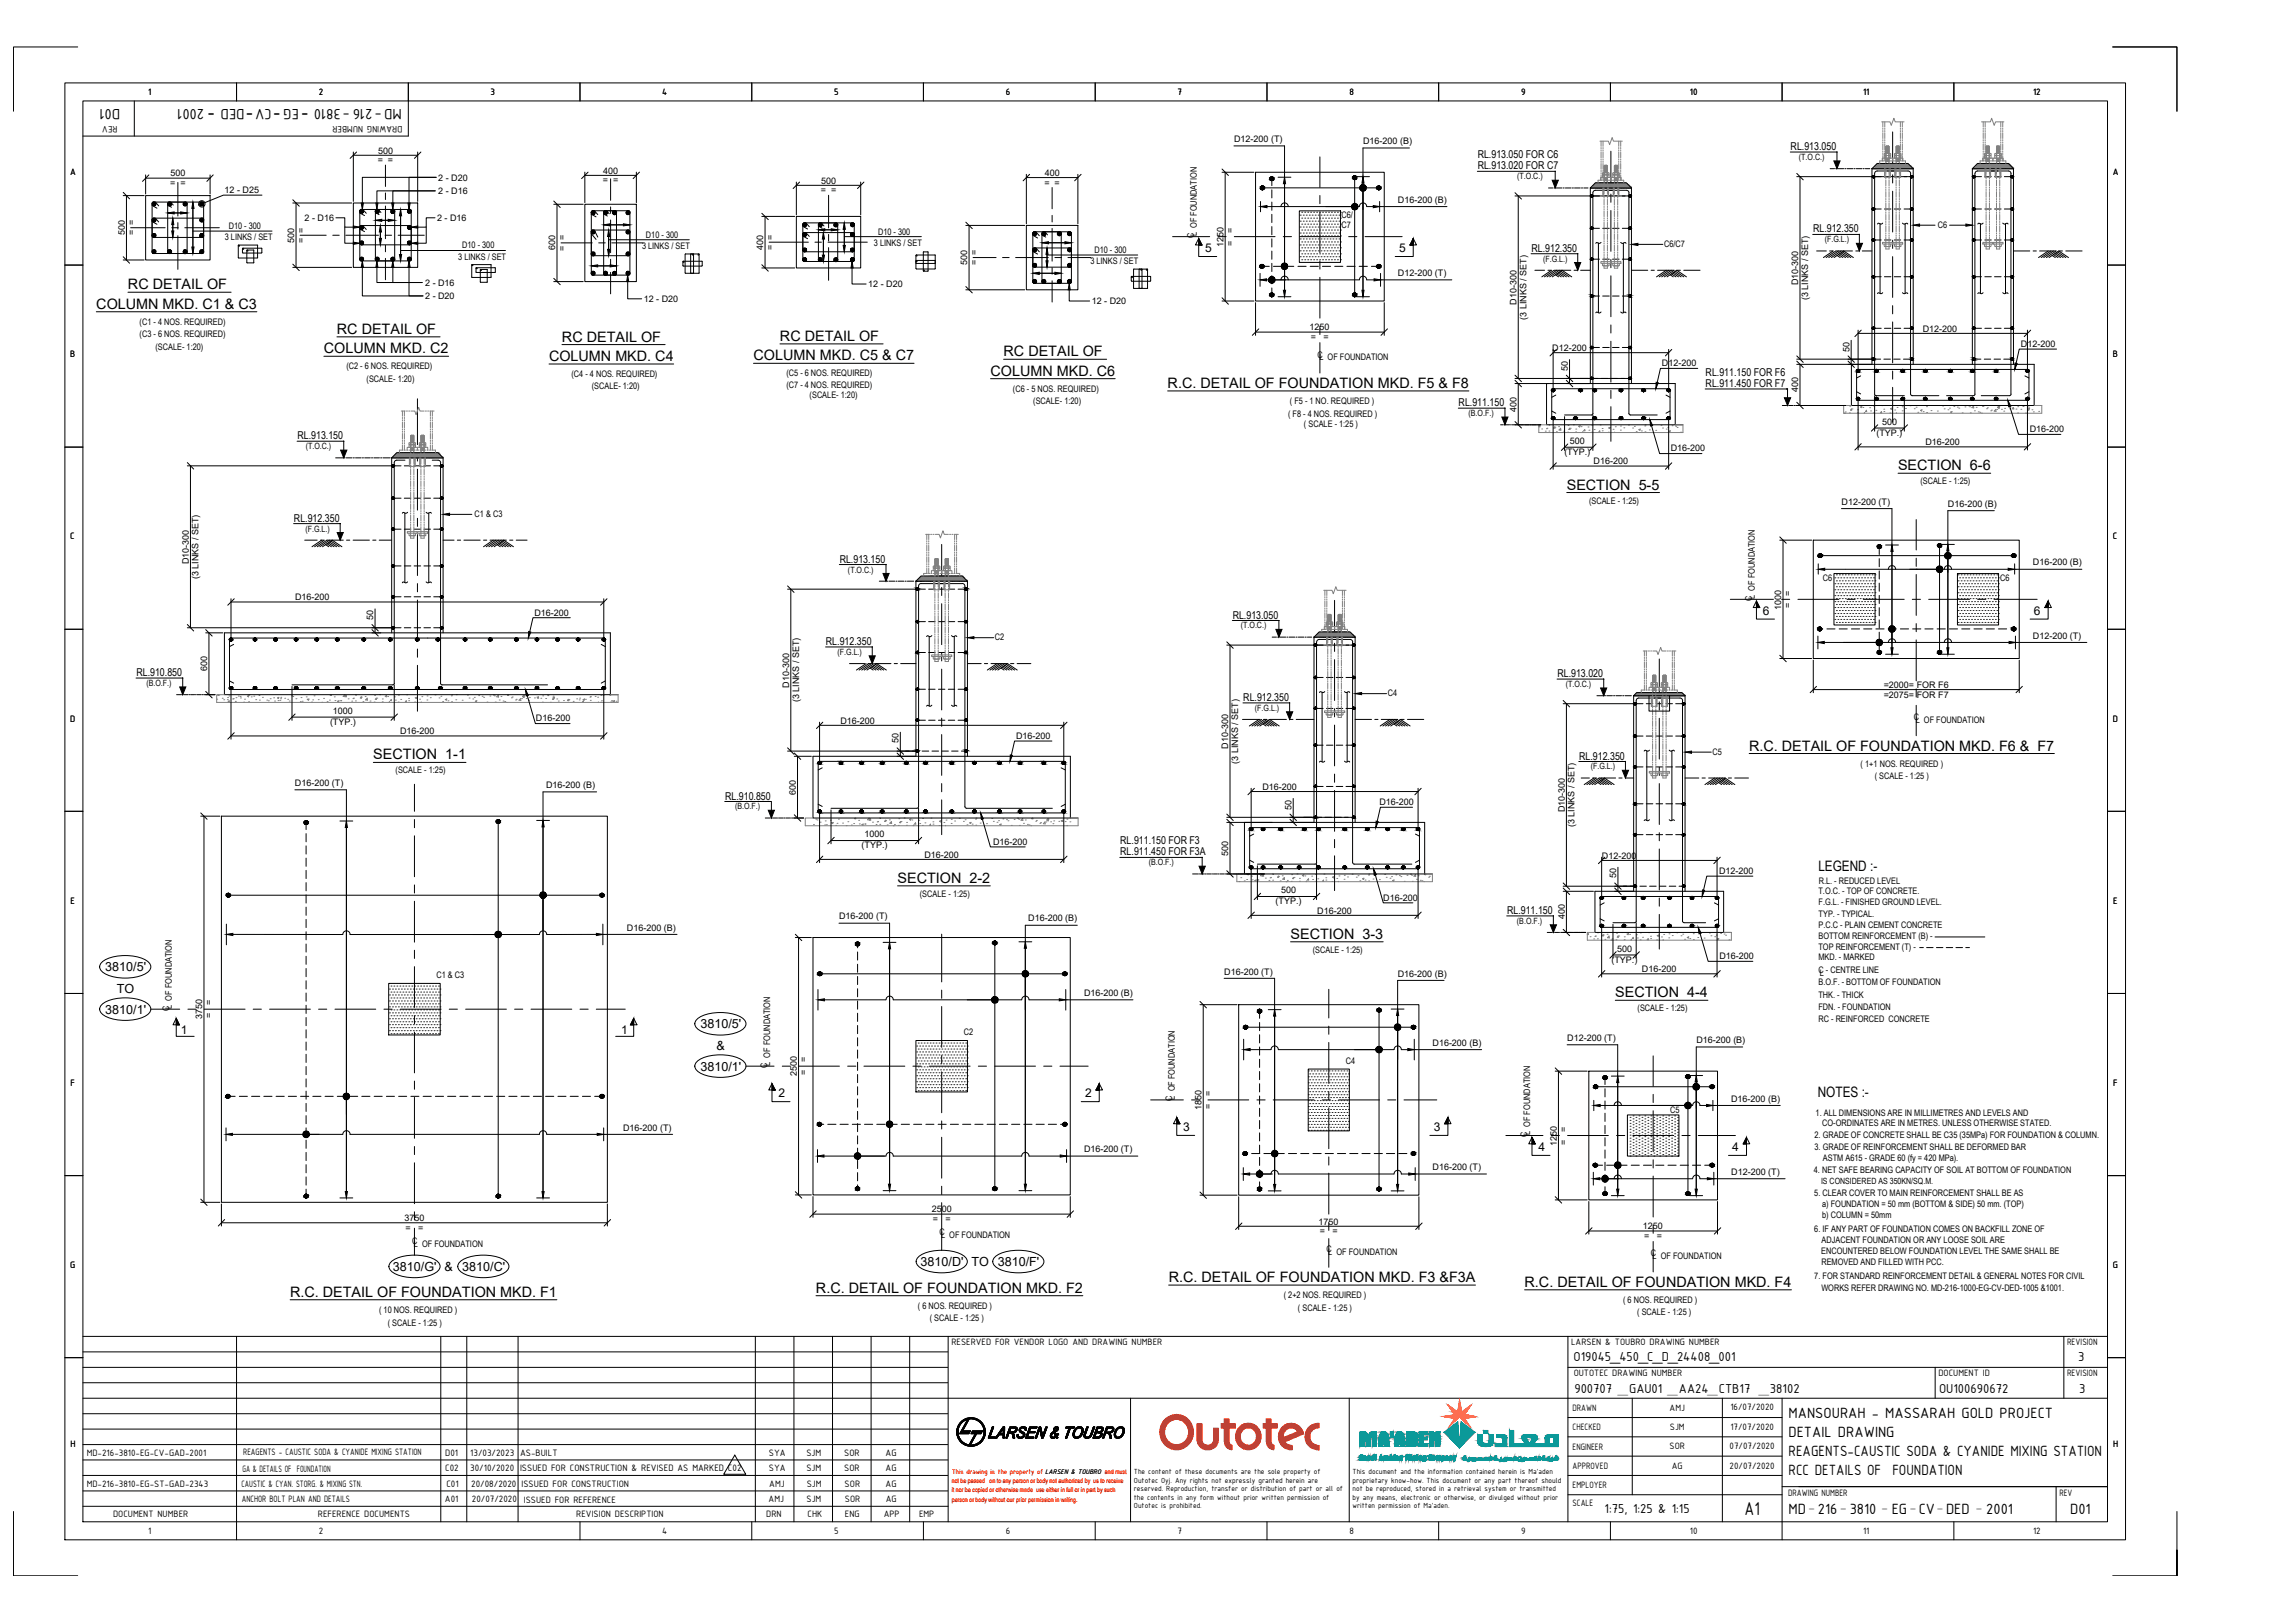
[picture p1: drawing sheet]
<svg xmlns="http://www.w3.org/2000/svg" width="841mm" height="594mm" viewBox="0 0 841 594" stroke-linecap="round" stroke-linejoin="round" font-family="sans-serif">
<defs><g id="words">
<text font-size="7.3" x="639.3" y="554.8">A1</text>
<g font-size="5.9">
<text x="44.1" y="39.8" transform="rotate(-180 44.1 39.8)">D01</text>
<text x="78.7" y="40.6" transform="rotate(-180 78.7 40.6)">-</text>
<text x="92.8" y="40.6" transform="rotate(-180 92.8 40.6)">-</text>
<text x="102.8" y="40.6" transform="rotate(-180 102.8 40.6)">-</text>
<text x="113.1" y="40.6" transform="rotate(-180 113.1 40.6)">-</text>
<text x="147.3" y="39.8" transform="rotate(-180 147.3 39.8)">MD-216 -3810 - EG-CV-DED - 2001</text>
<text x="655.4" y="519.2">MANSOURAH - MASSARAH GOLD PROJECT</text>
<text x="655.4" y="526.3">DETAIL DRAWING</text>
<text x="655.4" y="533.3">REAGENTS-CAUSTIC SODA &amp; CYANIDE MIXING STATION</text>
<text x="655.4" y="540.4">RCC DETAILS OF</text>
<text x="693.5" y="540.4">FOUNDATION</text>
<text x="655.4" y="554.5">MD-216- 3810 - EG-CV-DED - 2001</text>
<text x="758.6" y="554.5">D01</text>
</g>
<g font-size="5.3">
<text x="46.9" y="105.9">RC DETAIL OF</text>
<text x="35.3" y="113">COLUMN MKD. C1 &amp; C3</text>
<text x="123.5" y="122.2">RC DETAIL OF</text>
<text x="205.9" y="125.1">RC DETAIL OF</text>
<text x="285.8" y="124.8">RC DETAIL OF</text>
<text x="118.7" y="129.3">COLUMN MKD. C2</text>
<text x="276.1" y="131.9">COLUMN MKD. C5 &amp; C7</text>
<text x="367.8" y="130.4">RC DETAIL OF</text>
<text x="201.2" y="132.2">COLUMN MKD. C4</text>
<text x="363" y="137.6">COLUMN MKD. C6</text>
<text x="427.9" y="142.1">R.C. DETAIL OF FOUNDATION MKD. F5 &amp; F8</text>
<text x="695.6" y="172.2">SECTION 6-6</text>
<text x="574.2" y="179.3">SECTION 5-5</text>
<text x="641" y="274.9">R.C. DETAIL OF FOUNDATION MKD. F6 &amp; F7</text>
<text x="136.8" y="278.1">SECTION 1-1</text>
<text x="328.9" y="323.3">SECTION 2-2</text>
<text x="666.4" y="319.1">LEGEND :-</text>
<text x="472.9" y="343.8">SECTION 3-3</text>
<text x="591.9" y="365.2">SECTION 4-4</text>
<text x="666.1" y="401.8">NOTES :-</text>
<text x="299" y="473.4">R.C. DETAIL OF FOUNDATION MKD. F2</text>
<text x="428.3" y="469.6">R.C. DETAIL OF FOUNDATION MKD. F3 &amp;F3A</text>
<text x="558.7" y="471.3">R.C. DETAIL OF FOUNDATION MKD. F4</text>
<text x="106.3" y="475">R.C. DETAIL OF FOUNDATION MKD. F1</text>
</g>
<g font-size="5.1">
<text x="576.6" y="498.4">O19045_450_C_D_24408_001</text>
<text x="761.6" y="498.4">3</text>
<text x="576.9" y="510.2">900707 _GAU01 _AA24_CTB17 _38102</text>
<text x="710.6" y="510.2">OU100690672</text>
<text x="761.9" y="510.2">3</text>
<text x="588" y="554.1">1:75, 1:25 &amp; 1:15</text>
</g>
<g font-size="4.6">
<text x="38.6" y="355.7">3810/5'</text>
<text x="42.8" y="363.8">TO</text>
<text x="38.6" y="371.2">3810/1'</text>
<text x="256.7" y="376.6">3810/5'</text>
<text x="262.6" y="384.7">&amp;</text>
<text x="256.7" y="392.1">3810/1'</text>
<text x="144" y="465.5">3810/G' &amp;</text>
<text x="169.4" y="465.5">3810/C'</text>
<text x="337.3" y="463.7">3810/D' TO</text>
<text x="365.7" y="463.7">3810/F'</text>
</g>
<g font-size="4.4">
<text x="441.6" y="92.4">5</text>
<text x="512.7" y="92.4">5</text>
<text x="646" y="225.2">6</text>
<text x="745.3" y="225.2">6</text>
<text x="66.2" y="378.6">1</text>
<text x="227.7" y="378.6">1</text>
<text x="285.3" y="401.9">2</text>
<text x="397.6" y="401.9">2</text>
<text x="433.6" y="414.3">3</text>
<text x="525.4" y="414.3">3</text>
<text x="563.7" y="421.6">4</text>
<text x="634.8" y="421.6">4</text>
</g>
<g font-size="4">
<text x="541.5" y="57.8">RL.913.050 FOR C6</text>
<text x="656.2" y="55">RL.913.050</text>
<text x="541.5" y="62">RL.913.020 FOR C7</text>
<text x="664.4" y="85.1">RL.912.350</text>
<text x="561.2" y="92.2">RL.912.350</text>
<text x="625" y="137.6">RL.911.150 FOR F6</text>
<text x="625" y="141.7">RL.911.450 FOR F7</text>
<text x="534.5" y="148.8">RL.911.150</text>
<text x="109" y="160.9">RL.913.150</text>
<text x="107.7" y="191.1">RL.912.350</text>
<text x="307.7" y="206.1">RL.913.150</text>
<text x="451.7" y="226.5">RL.913.050</text>
<text x="302.7" y="236.2">RL.912.350</text>
<text x="50" y="247.6">RL.910.850</text>
<text x="570.7" y="248">RL.913.020</text>
<text x="455.6" y="256.7">RL.912.350</text>
<text x="578.7" y="278.2">RL.912.350</text>
<text x="265.7" y="292.8">RL.910.850</text>
<text x="410.5" y="309.2">RL.911.150 FOR F3</text>
<text x="410.5" y="313.3">RL.911.450 FOR F3A</text>
<text x="552.3" y="334.7">RL.911.150</text>
</g>
<g font-size="3.7">
<text x="54.3" y="34.8">1</text>
<text x="116.8" y="34.8">2</text>
<text x="179.8" y="34.7">3</text>
<text x="242.7" y="34.8">4</text>
<text x="305.6" y="34.7">5</text>
<text x="368.6" y="34.8">6</text>
<text x="431.5" y="34.8">7</text>
<text x="494.5" y="34.8">8</text>
<text x="557.4" y="34.7">9</text>
<text x="619.3" y="34.8">10</text>
<text x="682.7" y="34.8">11</text>
<text x="745.1" y="34.8">12</text>
<text x="43.1" y="46.3" transform="rotate(-180 43.1 46.3)">REV</text>
<text x="147.5" y="46.3" transform="rotate(-180 147.5 46.3)">DRAWING NUMBER</text>
<text x="25.7" y="64.2">A</text>
<text x="774.2" y="64.2">A</text>
<text x="25.8" y="130.9">B</text>
<text x="774.3" y="130.9">B</text>
<text x="25.8" y="197.6">C</text>
<text x="774.3" y="197.6">C</text>
<text x="25.7" y="264.3">D</text>
<text x="774.3" y="264.3">D</text>
<text x="25.8" y="331">E</text>
<text x="774.4" y="331">E</text>
<text x="25.9" y="397.7">F</text>
<text x="774.4" y="397.7">F</text>
<text x="25.8" y="464.4">G</text>
<text x="774.3" y="464.4">G</text>
<text x="348.6" y="492.8">RESERVED FOR VENDOR LOGO AND DRAWING NUMBER</text>
<text x="575.8" y="492.8">LARSEN &amp; TOUBRO DRAWING NUMBER</text>
<text x="757.5" y="492.8">REVISION</text>
<text x="576.7" y="504.1">OUTOTEC DRAWING NUMBER</text>
<text x="710.3" y="504.1">DOCUMENT ID</text>
<text x="757.5" y="504.1">REVISION</text>
<text x="576.3" y="516.8">DRAWN</text>
<text x="611.8" y="516.7">AMJ</text>
<text x="634.1" y="516.4">16/07/2020</text>
<text x="576.3" y="523.9">CHECKED</text>
<text x="612" y="523.8">SJM</text>
<text x="634.1" y="523.7">17/07/2020</text>
<text x="25.8" y="530.1">H</text>
<text x="31.8" y="533.3">MD-216-3810-EG-CV-GAD-2001</text>
<text x="89.1" y="532.8">REAGENTS - CAUSTIC SODA &amp; CYANIDE MIXING STATION</text>
<text x="163.1" y="533.2">D01</text>
<text x="172.3" y="533.2">13/03/2023</text>
<text x="190.6" y="533.2">AS-BUILT</text>
<text x="281.8" y="533.2">SYA</text>
<text x="295.5" y="533.2">SJM</text>
<text x="309.4" y="533.2">SOR</text>
<text x="324.6" y="533.2">AG</text>
<text x="576.3" y="531">ENGINEER</text>
<text x="611.8" y="530.8">SOR</text>
<text x="633.8" y="530.7">07/07/2020</text>
<text x="774.3" y="530.1">H</text>
<text x="88.8" y="539">GA &amp; DETAILS OF FOUNDATION</text>
<text x="163.1" y="538.8">C02</text>
<text x="172.3" y="538.8">30/10/2020</text>
<text x="190.6" y="538.9">ISSUED FOR CONSTRUCTION &amp; REVISED AS MARKED C02</text>
<text x="281.8" y="538.8">SYA</text>
<text x="295.5" y="538.8">SJM</text>
<text x="309.4" y="538.8">SOR</text>
<text x="324.6" y="538.8">AG</text>
<text x="576.3" y="538">APPROVED</text>
<text x="612.6" y="538.1">AG</text>
<text x="633.8" y="537.9">20/07/2020</text>
<text x="31.8" y="544.6">MD-216-3810-EG-ST-GAD-2343</text>
<text x="88.5" y="544.6">CAUSTIC &amp; CYAN. STORG. &amp; MIXING STN.</text>
<text x="163.6" y="544.5">C01</text>
<text x="172.7" y="544.5">20/08/2020</text>
<text x="191.1" y="544.5">ISSUED FOR CONSTRUCTION</text>
<text x="281.9" y="544.5">AMJ</text>
<text x="295.6" y="544.5">SJM</text>
<text x="309.5" y="544.5">SOR</text>
<text x="324.5" y="544.5">AG</text>
<text x="576.3" y="545.1">EMPLOYER</text>
<text x="88.6" y="550.3">ANCHOR BOLT PLAN AND DETAILS</text>
<text x="163.1" y="550.3">A01</text>
<text x="172.9" y="550.3">20/07/2020</text>
<text x="192" y="550.4">ISSUED FOR REFERENCE</text>
<text x="281.7" y="550.3">AMJ</text>
<text x="295.6" y="550.3">SJM</text>
<text x="309.6" y="550.3">SOR</text>
<text x="324.6" y="550.3">AG</text>
<text x="576.3" y="551.6">SCALE</text>
<text x="655.3" y="548">DRAWING NUMBER</text>
<text x="754.7" y="548">REV</text>
<text x="41.4" y="555.7">DOCUMENT NUMBER</text>
<text x="116.5" y="555.7">REFERENCE DOCUMENTS</text>
<text x="211.2" y="555.7">REVISION DESCRIPTION</text>
<text x="280.8" y="555.7">DRN</text>
<text x="295.9" y="555.7">CHK</text>
<text x="309.6" y="555.7">ENG</text>
<text x="323.8" y="555.7">APP</text>
<text x="336.8" y="555.7">EMP</text>
<text x="54.3" y="561.7">1</text>
<text x="116.8" y="561.8">2</text>
<text x="242.7" y="561.7">4</text>
<text x="305.6" y="561.7">5</text>
<text x="368.6" y="561.8">6</text>
<text x="431.5" y="561.7">7</text>
<text x="494.5" y="561.7">8</text>
<text x="557.4" y="561.9">9</text>
<text x="619.3" y="561.7">10</text>
<text x="682.7" y="561.7">11</text>
<text x="745.1" y="561.8">12</text>
</g>
<g font-size="3.3">
<text x="452.2" y="52.1">D12-200 (T)</text>
<text x="499.5" y="52.8">D16-200 (B)</text>
<text x="138.4" y="59.8">= =</text>
<text x="138.5" y="56.2">500</text>
<text x="62.4" y="64.6">500</text>
<text x="221.1" y="63.6">400</text>
<text x="382.8" y="64.4">400</text>
<text x="62.3" y="68.2">= =</text>
<text x="82.3" y="70.6">12 - D25</text>
<text x="160.6" y="66.2">2 - D20</text>
<text x="160.6" y="71.1">2 - D16</text>
<text x="220.9" y="67.2">= =</text>
<text x="300.8" y="70.8">= =</text>
<text x="300.9" y="67.2">500</text>
<text x="382.7" y="68">= =</text>
<text x="512.3" y="74.3">D16-200 (B)</text>
<text x="83.8" y="83.9">D10 - 300</text>
<text x="111.6" y="80.9">2 - D16</text>
<text x="160.2" y="80.9">2 - D16</text>
<text x="491.6" y="80">C6/</text>
<text x="491.6" y="83.6">C7</text>
<text x="710.2" y="83.4">C6</text>
<text x="45.7" y="86.2" transform="rotate(-90 45.7 86.2)">500</text>
<text x="49.3" y="86.2" transform="rotate(-90 49.3 86.2)">= =</text>
<text x="82.4" y="88.1">3 LINKS / SET</text>
<text x="107.9" y="88.9" transform="rotate(-90 107.9 88.9)">500</text>
<text x="111.4" y="89" transform="rotate(-90 111.4 89)">= =</text>
<text x="236.7" y="87.1">D10 - 300</text>
<text x="321.8" y="86">D10 - 300</text>
<text x="437.5" y="87.2" transform="rotate(-90 437.5 87.2)">C</text>
<text x="438.6" y="86.5" transform="rotate(-90 438.6 86.5)">L OF FOUNDATION</text>
<text x="451.9" y="90" transform="rotate(-90 451.9 90)">=</text>
<text x="451.9" y="85.3" transform="rotate(-90 451.9 85.3)">=</text>
<text x="167.9" y="95.2">3 LINKS / SET</text>
<text x="169.4" y="91">D10 - 300</text>
<text x="203.5" y="91.7" transform="rotate(-90 203.5 91.7)">600</text>
<text x="207.1" y="91.8" transform="rotate(-90 207.1 91.8)">= =</text>
<text x="235.3" y="91.3">3 LINKS / SET</text>
<text x="279.7" y="91.4" transform="rotate(-90 279.7 91.4)">400</text>
<text x="283.3" y="91.5" transform="rotate(-90 283.3 91.5)">= =</text>
<text x="320.3" y="90.1">3 LINKS / SET</text>
<text x="401.1" y="92.6">D10 - 300</text>
<text x="448.4" y="90.4" transform="rotate(-90 448.4 90.4)">1250</text>
<text x="609.8" y="90.5">C6/C7</text>
<text x="354.5" y="97.1" transform="rotate(-90 354.5 97.1)">500</text>
<text x="358.1" y="97.2" transform="rotate(-90 358.1 97.2)">= =</text>
<text x="399.6" y="96.8">3 LINKS / SET</text>
<text x="512.3" y="101.1">D12-200 (T)</text>
<text x="155.8" y="104.6">2 - D16</text>
<text x="318.2" y="105.1">12 - D20</text>
<text x="659" y="104.5" transform="rotate(-90 659 104.5)">D10-300</text>
<text x="155.8" y="109.5">2 - D20</text>
<text x="235.9" y="110.6">12 - D20</text>
<text x="400.1" y="111.4">12 - D20</text>
<text x="555.7" y="111.6" transform="rotate(-90 555.7 111.6)">D10-300</text>
<text x="662.6" y="110" transform="rotate(-90 662.6 110)">(3 LINKS / SET)</text>
<text x="51.2" y="118.9">(C1 - 4 NOS. REQUIRED)</text>
<text x="559.4" y="117" transform="rotate(-90 559.4 117)">(3 LINKS / SET)</text>
<text x="51.2" y="123.3">(C3 - 6 NOS. REQUIRED)</text>
<text x="479.9" y="121">1250</text>
<text x="480.4" y="124.6">=</text>
<text x="485.1" y="124.6">=</text>
<text x="704.6" y="121.5">D12-200</text>
<text x="57" y="128.2">(SCALE- 1:20)</text>
<text x="482.8" y="131">C</text>
<text x="568.8" y="128.5">D12-200</text>
<text x="677.8" y="128.7" transform="rotate(-90 677.8 128.7)">50</text>
<text x="740.6" y="127.1">D12-200</text>
<text x="126.9" y="135.2">(C2 - 6 NOS. REQUIRED)</text>
<text x="288.2" y="137.8">(C5 - 6 NOS. REQUIRED)</text>
<text x="483.5" y="132">L OF FOUNDATION</text>
<text x="574.5" y="135.8" transform="rotate(-90 574.5 135.8)">50</text>
<text x="609" y="134.1">D12-200</text>
<text x="134.4" y="139.8">(SCALE- 1:20)</text>
<text x="209.4" y="138.1">(C4 - 4 NOS. REQUIRED)</text>
<text x="216.9" y="142.6">(SCALE- 1:20)</text>
<text x="288.2" y="142.2">(C7 - 4 NOS. REQUIRED)</text>
<text x="371.2" y="143.4">(C6 - 5 NOS. REQUIRED)</text>
<text x="659" y="143.7" transform="rotate(-90 659 143.7)">400</text>
<text x="296.7" y="145.9">(SCALE- 1:20)</text>
<text x="378.7" y="148">(SCALE- 1:20)</text>
<text x="472.7" y="147.9">( F5 - 1 NO. REQUIRED )</text>
<text x="472" y="152.6">( F8 - 4 NOS. REQUIRED )</text>
<text x="555.7" y="150.7" transform="rotate(-90 555.7 150.7)">400</text>
<text x="689.7" y="155.6">500</text>
<text x="477.8" y="156.5">( SCALE - 1:25 )</text>
<text x="687.6" y="159.6">(TYP.)</text>
<text x="743.8" y="158.3">D16-200</text>
<text x="573.3" y="166.6">(TYP.)</text>
<text x="575.3" y="162.7">500</text>
<text x="612.3" y="165.3">D16-200</text>
<text x="705.6" y="163">D16-200</text>
<text x="584" y="170.1">D16-200</text>
<text x="703.7" y="177.3">(SCALE - 1:25)</text>
<text x="582.3" y="184.4">(SCALE - 1:25)</text>
<text x="674.9" y="184.9">D12-200 (T)</text>
<text x="713.9" y="185.7">D16-200 (B)</text>
<text x="173.9" y="189.3">C1 &amp; C3</text>
<text x="69.2" y="206.6" transform="rotate(-90 69.2 206.6)">D10-300</text>
<text x="745" y="207.1">D16-200 (B)</text>
<text x="72.8" y="212.1" transform="rotate(-90 72.8 212.1)">(3 LINKS / SET)</text>
<text x="668" y="212.9">C6</text>
<text x="732.9" y="212.9">C6</text>
<text x="108.1" y="219.9">D16-200</text>
<text x="641.9" y="220" transform="rotate(-90 641.9 220)">C</text>
<text x="643" y="219.3" transform="rotate(-90 643 219.3)">L OF FOUNDATION</text>
<text x="656.3" y="218.1" transform="rotate(-90 656.3 218.1)">=</text>
<text x="136.8" y="227.1" transform="rotate(-90 136.8 227.1)">50</text>
<text x="195.9" y="225.4">D16-200</text>
<text x="652.8" y="223.3" transform="rotate(-90 652.8 223.3)">1000</text>
<text x="656.3" y="222.8" transform="rotate(-90 656.3 222.8)">=</text>
<text x="745" y="233.9">D12-200 (T)</text>
<text x="364.6" y="234.5">C2</text>
<text x="75.9" y="245.8" transform="rotate(-90 75.9 245.8)">600</text>
<text x="289.2" y="251.8" transform="rotate(-90 289.2 251.8)">D10-300</text>
<text x="690.3" y="251.9">=2000= FOR F6</text>
<text x="292.8" y="257.3" transform="rotate(-90 292.8 257.3)">(3 LINKS / SET)</text>
<text x="508.6" y="255">C4</text>
<text x="690.3" y="255.5">=2075= FOR F7</text>
<text x="121.9" y="261.5">1000</text>
<text x="701.4" y="263.8">C</text>
<text x="120.9" y="265.5">(TYP.)</text>
<text x="146.6" y="268.9">D16-200</text>
<text x="196.4" y="264.2">D16-200</text>
<text x="308" y="265.1">D16-200</text>
<text x="702" y="264.8">L OF FOUNDATION</text>
<text x="329.3" y="272.3" transform="rotate(-90 329.3 272.3)">50</text>
<text x="372.3" y="270.6">D16-200</text>
<text x="450.1" y="274.2" transform="rotate(-90 450.1 274.2)">D10-300</text>
<text x="453.7" y="279.7" transform="rotate(-90 453.7 279.7)">(3 LINKS / SET)</text>
<text x="627.6" y="276.5">C5</text>
<text x="681.8" y="280.8">( 1+1 NOS. REQUIRED )</text>
<text x="108.1" y="287.9">D16-200 (T)</text>
<text x="145" y="283.3">(SCALE - 1:25)</text>
<text x="687" y="285.4">( SCALE - 1:25 )</text>
<text x="200.1" y="288.6">D16-200 (B)</text>
<text x="291.6" y="291" transform="rotate(-90 291.6 291)">600</text>
<text x="462.6" y="289.3">D16-200</text>
<text x="473.3" y="296.6" transform="rotate(-90 473.3 296.6)">50</text>
<text x="505.5" y="294.9">D16-200</text>
<text x="573.4" y="297.5" transform="rotate(-90 573.4 297.5)">D10-300</text>
<text x="577" y="303" transform="rotate(-90 577 303)">(3 LINKS / SET)</text>
<text x="315.8" y="310.7">(TYP.)</text>
<text x="316.8" y="306.7">1000</text>
<text x="363.9" y="309.4">D16-200</text>
<text x="338.7" y="314.1">D16-200</text>
<text x="450.1" y="313.4" transform="rotate(-90 450.1 313.4)">500</text>
<text x="587.1" y="314.5">D12-200</text>
<text x="592.3" y="321.7" transform="rotate(-90 592.3 321.7)">50</text>
<text x="629.9" y="320.1">D12-200</text>
<text x="666.5" y="323.6">R.L. - REDUCED LEVEL</text>
<text x="337.1" y="328.5">(SCALE - 1:25)</text>
<text x="469.5" y="327.2">500</text>
<text x="506.9" y="329.9">D16-200</text>
<text x="666.4" y="327.5">T.O.C. - TOP OF CONCRETE.</text>
<text x="467.4" y="331.1">(TYP.)</text>
<text x="482.7" y="334.6">D16-200</text>
<text x="666.4" y="331.5">F.G.L. - FINISHED GROUND LEVEL.</text>
<text x="666.4" y="335.7">TYP. - TYPICAL.</text>
<text x="229.7" y="340.9">D16-200 (B)</text>
<text x="307.5" y="336.7">D16-200 (T)</text>
<text x="376.8" y="337.5">D16-200 (B)</text>
<text x="573.4" y="336.7" transform="rotate(-90 573.4 336.7)">400</text>
<text x="666.4" y="340">P.C.C - PLAIN CEMENT CONCRETE</text>
<text x="666.4" y="344">BOTTOM REINFORCEMENT (B) -</text>
<text x="666.4" y="347.9">TOP REINFORCEMENT (T) -</text>
<text x="481.1" y="348.9">(SCALE - 1:25)</text>
<text x="590.5" y="352.6">(TYP.)</text>
<text x="592.6" y="348.6">500</text>
<text x="630.1" y="351.3">D16-200</text>
<text x="666.4" y="351.7">MKD. - MARKED</text>
<text x="160" y="358.2">C1 &amp; C3</text>
<text x="448.6" y="357">D16-200 (T)</text>
<text x="512.2" y="357.7">D16-200 (B)</text>
<text x="601.7" y="356">D16-200</text>
<text x="666.4" y="356.4">C - CENTRE LINE</text>
<text x="666.9" y="357.5">L</text>
<text x="397.2" y="364.8">D16-200 (B)</text>
<text x="666.4" y="360.9">B.O.F. - BOTTOM OF FOUNDATION</text>
<text x="666.4" y="365.6">THK. - THICK</text>
<text x="62" y="370.1" transform="rotate(-90 62 370.1)">C</text>
<text x="63" y="369.5" transform="rotate(-90 63 369.5)">L OF FOUNDATION</text>
<text x="77.7" y="368.3" transform="rotate(-90 77.7 368.3)">=</text>
<text x="600.1" y="370.4">(SCALE - 1:25)</text>
<text x="666.4" y="370">FDN. - FOUNDATION</text>
<text x="74.1" y="373.3" transform="rotate(-90 74.1 373.3)">3750</text>
<text x="77.7" y="372.9" transform="rotate(-90 77.7 372.9)">=</text>
<text x="666.4" y="374.2">RC - REINFORCED CONCRETE</text>
<text x="353.2" y="379.1">C2</text>
<text x="525" y="383">D16-200 (B)</text>
<text x="574.3" y="381.3">D12-200 (T)</text>
<text x="621.7" y="382.1">D16-200 (B)</text>
<text x="295.6" y="389.1" transform="rotate(-90 295.6 389.1)">=</text>
<text x="493.2" y="389.6">C4</text>
<text x="281.2" y="391" transform="rotate(-90 281.2 391)">C</text>
<text x="282.3" y="390.4" transform="rotate(-90 282.3 390.4)">L OF FOUNDATION</text>
<text x="292" y="394.1" transform="rotate(-90 292 394.1)">2500</text>
<text x="295.6" y="393.8" transform="rotate(-90 295.6 393.8)">=</text>
<text x="443.9" y="401.5" transform="rotate(-90 443.9 401.5)">=</text>
<text x="429.5" y="403.4" transform="rotate(-90 429.5 403.4)">C</text>
<text x="430.6" y="402.7" transform="rotate(-90 430.6 402.7)">L OF FOUNDATION</text>
<text x="440.3" y="406.6" transform="rotate(-90 440.3 406.6)">1850</text>
<text x="443.9" y="406.2" transform="rotate(-90 443.9 406.2)">=</text>
<text x="612" y="407.6">C5</text>
<text x="634.4" y="403.5">D16-200 (B)</text>
<text x="665.3" y="408.7">1. ALL DIMENSIONS ARE IN MILLIMETRES AND LEVELS AND</text>
<text x="667.8" y="412.5">CO-ORDINATES ARE IN METRES. UNLESS OTHERWISE STATED.</text>
<text x="228.3" y="414.1">D16-200 (T)</text>
<text x="559.7" y="416.4" transform="rotate(-90 559.7 416.4)">C</text>
<text x="560.7" y="415.7" transform="rotate(-90 560.7 415.7)">L OF FOUNDATION</text>
<text x="570.5" y="419.7" transform="rotate(-90 570.5 419.7)">1250</text>
<text x="574.1" y="419.2" transform="rotate(-90 574.1 419.2)">=</text>
<text x="574.1" y="414.5" transform="rotate(-90 574.1 414.5)">=</text>
<text x="665" y="416.7">2. GRADE OF CONCRETE SHALL BE C35 (35MPa) FOR FOUNDATION &amp; COLUMN.</text>
<text x="397.2" y="422">D16-200 (T)</text>
<text x="665" y="421.1">3. GRADE OF REINFORCEMENT SHALL BE DEFORMED BAR</text>
<text x="668" y="425.1">ASTM A615 - GRADE 60 (fy = 420 MPa).</text>
<text x="525" y="428.6">D16-200 (T)</text>
<text x="634.4" y="430.3">D12-200 (T)</text>
<text x="664.7" y="429.7">4. NET SAFE BEARING CAPACITY OF SOIL AT BOTTOM OF FOUNDATION</text>
<text x="664.9" y="438">5. CLEAR COVER TO MAIN REINFORCEMENT SHALL BE AS</text>
<text x="667.8" y="442.1">a) FOUNDATION = 50 mm (BOTTOM &amp; SIDE) 50 mm. (TOP)</text>
<text x="148.2" y="447.2">3750</text>
<text x="341.4" y="444">2500</text>
<text x="341.8" y="447.6">=</text>
<text x="346.5" y="447.6">=</text>
<text x="483.2" y="448.5">1750</text>
<text x="667.8" y="446">b) COLUMN = 50mm</text>
<text x="148.6" y="450.8">=</text>
<text x="151" y="455.6">C</text>
<text x="153.2" y="450.8">=</text>
<text x="344.2" y="452.3">C</text>
<text x="344.9" y="453.4">L OF FOUNDATION</text>
<text x="483.6" y="452.1">=</text>
<text x="488.3" y="452.1">=</text>
<text x="602.1" y="450.2">1250</text>
<text x="602.5" y="453.8">=</text>
<text x="607.2" y="453.8">=</text>
<text x="664.9" y="451.2">6. IF ANY PART OF FOUNDATION COMES ON BACKFILL ZONE OF</text>
<text x="667.5" y="455.1">ADJACENT FOUNDATION OR ANY LOOSE SOIL ARE</text>
<text x="151.7" y="456.7">L OF FOUNDATION</text>
<text x="486.1" y="458.4">C</text>
<text x="486.8" y="459.5">L OF FOUNDATION</text>
<text x="605" y="460.2">C</text>
<text x="605.6" y="461.2">L OF FOUNDATION</text>
<text x="667.4" y="459.3">ENCOUNTERED BELOW FOUNDATION LEVEL THE SAME SHALL BE</text>
<text x="667.5" y="463.2">REMOVED AND FILLED WITH PCC.</text>
<text x="664.9" y="468.4">7. FOR STANDARD REINFORCEMENT DETAIL &amp; GENERAL NOTES FOR CIVIL</text>
<text x="667.5" y="472.7">WORKS REFER DRAWING NO. MD-216-1000-EG-CV-DED-1005 &amp;1001.</text>
<text x="336.4" y="479.3">( 6 NOS. REQUIRED )</text>
<text x="470.4" y="475.5">( 2+2 NOS. REQUIRED )</text>
<text x="594.8" y="477.2">( 6 NOS. REQUIRED )</text>
<text x="138.9" y="480.8">( 10 NOS. REQUIRED )</text>
<text x="142.1" y="485.5">( SCALE - 1:25 )</text>
<text x="340.7" y="484">( SCALE - 1:25 )</text>
<text x="475.6" y="480.1">( SCALE - 1:25 )</text>
<text x="600" y="481.8">( SCALE - 1:25 )</text>
</g>
<g font-size="3.2">
<text x="659.2" y="58.6">(T.O.C.)</text>
<text x="556" y="65.7">(T.O.C.)</text>
<text x="668.7" y="88.8">(F.G.L.)</text>
<text x="565.5" y="95.9">(F.G.L.)</text>
<text x="538.2" y="152.4">(B.O.F.)</text>
<text x="112" y="164.5">(T.O.C.)</text>
<text x="112" y="194.7">(F.G.L.)</text>
<text x="310.8" y="209.7">(T.O.C.)</text>
<text x="454.7" y="230.2">(T.O.C.)</text>
<text x="306.9" y="239.9">(F.G.L.)</text>
<text x="53.7" y="251.3">(B.O.F.)</text>
<text x="573.8" y="251.6">(T.O.C.)</text>
<text x="459.9" y="260.4">(F.G.L.)</text>
<text x="583" y="281.8">(F.G.L.)</text>
<text x="269.4" y="296.5">(B.O.F.)</text>
<text x="420.9" y="317">(B.O.F.)</text>
<text x="555.9" y="338.4">(B.O.F.)</text>
</g>
<text font-size="3.1" x="667.3" y="433.7">IS CONSIDERED AS 350KN/SQ.M.</text>
<g font-size="2.9">
<text x="415.5" y="539.9">The content of these documents are the sole property of</text>
<text x="495.7" y="539.9">This document and the information contained herein is Ma'aden</text>
<text x="415.5" y="543.1">Outotec Oyj. Any rights not expressly granted herein are</text>
<text x="495.7" y="543.1">proprietary know-how. This document or any part thereof should</text>
<text x="415.5" y="546.2">reserved. Reproduction, transfer or distribution of part or all of</text>
<text x="415.5" y="549.4">the contents in any form without prior written permission of</text>
<text x="495.7" y="546.2">not be reproduced, stored in a retrieval system or transmitted</text>
<text x="495.7" y="549.4">by any means, electronic or otherwise, or divulged without prior</text>
<text x="415.5" y="552.5">Outotec is prohibited.</text>
<text x="495.7" y="552.5">written permission of Ma'aden.</text>
</g>
<text font-size="2.6" fill="#f00" x="348.9" y="539.7">This drawing is the property of LARSEN &amp; TOUBRO and must</text>
<g font-size="2.4" fill="#f00">
<text x="348.8" y="543.2">not be passed on to any person or body not authorized by us to receive</text>
<text x="348.8" y="546.5">it nor be copied or otherwise made use either in full or in part by such</text>
<text x="348.8" y="550">person or body without our prior permission in writing.</text>
</g>
</g></defs>
<!-- layer: Hatch -->
<g fill="none" stroke="#272727" stroke-width=".37">
<path d="M476.5 78.8h.1M477 79.9h.1M477 77.7h.1M477.6 78.8h.1M478.1 79.9h.1M478.1 77.7h.1M478.7 78.8h.1M479.2 79.9h.1M479.2 77.7h.1M479.8 78.8h.1M480.3 79.9h.1M480.3 77.7h.1"/>
<path d="M480.9 78.8h.1M481.4 79.9h.1M481.4 77.7h.1M482 78.8h.1M482.5 79.9h.1M482.5 77.7h.1M483.1 78.8h.1M483.6 79.9h.1M483.6 77.7h.1M484.1 78.8h.1M484.7 79.9h.1M484.7 77.7h.1"/>
<path d="M485.2 78.8h.1M485.8 79.9h.1M485.8 77.7h.1M486.3 78.8h.1M486.9 79.9h.1M486.9 77.7h.1M487.4 78.8h.1M487.9 79.9h.1M487.9 77.7h.1M488.5 78.8h.1M489 79.9h.1M489 77.7h.1"/>
<path d="M489.6 78.8h.1M490.1 79.9h.1M490.1 77.7h.1M490.7 78.8h.1M491.2 79.9h.1M491.2 77.7h.1M476.5 94h.1M476.5 91.9h.1M476.5 89.7h.1M476.5 87.5h.1M476.5 85.4h.1M476.5 83.2h.1"/>
<path d="M476.5 81h.1M477 95.1h.1M477 93h.1M477 90.8h.1M477 88.6h.1M477 86.4h.1M477 84.3h.1M477 82.1h.1M477.6 94h.1M477.6 91.9h.1M477.6 89.7h.1M477.6 87.5h.1"/>
<path d="M477.6 85.4h.1M477.6 83.2h.1M477.6 81h.1M478.1 95.1h.1M478.1 93h.1M478.1 90.8h.1M478.1 88.6h.1M478.1 86.4h.1M478.1 84.3h.1M478.1 82.1h.1M478.7 94h.1M478.7 91.9h.1"/>
<path d="M478.7 89.7h.1M478.7 87.5h.1M478.7 85.4h.1M478.7 83.2h.1M478.7 81h.1M479.2 95.1h.1M479.2 93h.1M479.2 90.8h.1M479.2 88.6h.1M479.2 86.4h.1M479.2 84.3h.1M479.2 82.1h.1"/>
<path d="M479.8 94h.1M479.8 91.9h.1M479.8 89.7h.1M479.8 87.5h.1M479.8 85.4h.1M479.8 83.2h.1M479.8 81h.1M480.3 95.1h.1M480.3 93h.1M480.3 90.8h.1M480.3 88.6h.1M480.3 86.4h.1"/>
<path d="M480.3 84.3h.1M480.3 82.1h.1M480.9 94h.1M480.9 91.9h.1M480.9 89.7h.1M480.9 87.5h.1M480.9 85.4h.1M480.9 83.2h.1M480.9 81h.1M481.4 95.1h.1M481.4 93h.1M481.4 90.8h.1"/>
<path d="M481.4 88.6h.1M481.4 86.4h.1M481.4 84.3h.1M481.4 82.1h.1M482 94h.1M482 91.9h.1M482 89.7h.1M482 87.5h.1M482 85.4h.1M482 83.2h.1M482 81h.1M482.5 95.1h.1"/>
<path d="M482.5 93h.1M482.5 90.8h.1M482.5 88.6h.1M482.5 86.4h.1M482.5 84.3h.1M482.5 82.1h.1M483.1 94h.1M483.1 91.9h.1M483.1 89.7h.1M483.1 87.5h.1M483.1 85.4h.1M483.1 83.2h.1"/>
<path d="M483.1 81h.1M483.6 95.1h.1M483.6 93h.1M483.6 90.8h.1M483.6 88.6h.1M483.6 86.4h.1M483.6 84.3h.1M483.6 82.1h.1M484.1 94h.1M484.1 91.9h.1M484.1 89.7h.1M484.1 87.5h.1"/>
<path d="M484.1 85.4h.1M484.1 83.2h.1M484.1 81h.1M484.7 95.1h.1M484.7 93h.1M484.7 90.8h.1M484.7 88.6h.1M484.7 86.4h.1M484.7 84.3h.1M484.7 82.1h.1M485.2 94h.1M485.2 91.9h.1"/>
<path d="M485.2 89.7h.1M485.2 87.5h.1M485.2 85.4h.1M485.2 83.2h.1M485.2 81h.1M485.8 95.1h.1M485.8 93h.1M485.8 90.8h.1M485.8 88.6h.1M485.8 86.4h.1M485.8 84.3h.1M485.8 82.1h.1"/>
<path d="M486.3 94h.1M486.3 91.9h.1M486.3 89.7h.1M486.3 87.5h.1M486.3 85.4h.1M486.3 83.2h.1M486.3 81h.1M486.9 95.1h.1M486.9 93h.1M486.9 90.8h.1M486.9 88.6h.1M486.9 86.4h.1"/>
<path d="M486.9 84.3h.1M486.9 82.1h.1M487.4 94h.1M487.4 91.9h.1M487.4 89.7h.1M487.4 87.5h.1M487.4 85.4h.1M487.4 83.2h.1M487.4 81h.1M487.9 95.1h.1M487.9 93h.1M487.9 90.8h.1"/>
<path d="M487.9 88.6h.1M487.9 86.4h.1M487.9 84.3h.1M487.9 82.1h.1M488.5 94h.1M488.5 91.9h.1M488.5 89.7h.1M488.5 87.5h.1M488.5 85.4h.1M488.5 83.2h.1M488.5 81h.1M489 95.1h.1"/>
<path d="M489 93h.1M489 90.8h.1M489 88.6h.1M489 86.4h.1M489 84.3h.1M489 82.1h.1M489.6 94h.1M489.6 91.9h.1M489.6 89.7h.1M489.6 87.5h.1M489.6 85.4h.1M489.6 83.2h.1"/>
<path d="M489.6 81h.1M490.1 95.1h.1M490.1 93h.1M490.1 90.8h.1M490.1 88.6h.1M490.1 86.4h.1M490.1 84.3h.1M490.1 82.1h.1M490.7 94h.1M490.7 91.9h.1M490.7 89.7h.1M490.7 87.5h.1"/>
<path d="M490.7 85.4h.1M490.7 83.2h.1M490.7 81h.1M491.2 95.1h.1M491.2 93h.1M491.2 90.8h.1M491.2 88.6h.1M491.2 86.4h.1M491.2 84.3h.1M491.2 82.1h.1M672.4 218.2h.1M672.4 216h.1"/>
<path d="M672.4 213.8h.1M672.4 211.6h.1M673 219.3h.1M673 217.1h.1M673 214.9h.1M673 212.7h.1M673 210.5h.1M673.5 218.2h.1M673.5 216h.1M673.5 213.8h.1M673.5 211.6h.1M674.1 219.3h.1"/>
<path d="M674.1 217.1h.1M674.1 214.9h.1M674.1 212.7h.1M674.1 210.5h.1M674.6 218.2h.1M674.6 216h.1M674.6 213.8h.1M674.6 211.6h.1M675.1 219.3h.1M675.1 217.1h.1M675.1 214.9h.1M675.1 212.7h.1"/>
<path d="M675.1 210.5h.1M675.7 218.2h.1M675.7 216h.1M675.7 213.8h.1M675.7 211.6h.1M676.2 219.3h.1M676.2 217.1h.1M676.2 214.9h.1M676.2 212.7h.1M676.2 210.5h.1M676.8 218.2h.1M676.8 216h.1"/>
<path d="M676.8 213.8h.1M676.8 211.6h.1M677.3 219.3h.1M677.3 217.1h.1M677.3 214.9h.1M677.3 212.7h.1M677.3 210.5h.1M677.9 218.2h.1M677.9 216h.1M677.9 213.8h.1M677.9 211.6h.1M678.4 219.3h.1"/>
<path d="M678.4 217.1h.1M678.4 214.9h.1M678.4 212.7h.1M678.4 210.5h.1M678.9 218.2h.1M678.9 216h.1M678.9 213.8h.1M678.9 211.6h.1M679.5 219.3h.1M679.5 217.1h.1M679.5 214.9h.1M679.5 212.7h.1"/>
<path d="M679.5 210.5h.1M680 218.2h.1M680 216h.1M680 213.8h.1M680 211.6h.1M680.6 219.3h.1M680.6 217.1h.1M680.6 214.9h.1M680.6 212.7h.1M680.6 210.5h.1M681.1 218.2h.1M681.1 216h.1"/>
<path d="M681.1 213.8h.1M681.1 211.6h.1M681.7 219.3h.1M681.7 217.1h.1M681.7 214.9h.1M681.7 212.7h.1M681.7 210.5h.1M682.2 218.2h.1M682.2 216h.1M682.2 213.8h.1M682.2 211.6h.1M682.7 219.3h.1"/>
<path d="M682.7 217.1h.1M682.7 214.9h.1M682.7 212.7h.1M682.7 210.5h.1M683.3 218.2h.1M683.3 216h.1M683.3 213.8h.1M683.3 211.6h.1M683.8 219.3h.1M683.8 217.1h.1M683.8 214.9h.1M683.8 212.7h.1"/>
<path d="M683.8 210.5h.1M684.4 218.2h.1M684.4 216h.1M684.4 213.8h.1M684.4 211.6h.1M684.9 219.3h.1M684.9 217.1h.1M684.9 214.9h.1M684.9 212.7h.1M684.9 210.5h.1M685.5 218.2h.1M685.5 216h.1"/>
<path d="M685.5 213.8h.1M685.5 211.6h.1M686 219.3h.1M686 217.1h.1M686 214.9h.1M686 212.7h.1M686 210.5h.1M686.5 218.2h.1M686.5 216h.1M686.5 213.8h.1M686.5 211.6h.1M687.1 219.3h.1"/>
<path d="M687.1 217.1h.1M687.1 214.9h.1M687.1 212.7h.1M687.1 210.5h.1M717.6 219.3h.1M717.6 217.1h.1M717.6 214.9h.1M717.6 212.7h.1M717.6 210.5h.1M718.1 218.2h.1M718.1 216h.1M718.1 213.8h.1"/>
<path d="M718.1 211.6h.1M718.7 219.3h.1M718.7 217.1h.1M718.7 214.9h.1M718.7 212.7h.1M718.7 210.5h.1M719.2 218.2h.1M719.2 216h.1M719.2 213.8h.1M719.2 211.6h.1M719.8 219.3h.1M719.8 217.1h.1"/>
<path d="M719.8 214.9h.1M719.8 212.7h.1M719.8 210.5h.1M720.3 218.2h.1M720.3 216h.1M720.3 213.8h.1M720.3 211.6h.1M720.9 219.3h.1M720.9 217.1h.1M720.9 214.9h.1M720.9 212.7h.1M720.9 210.5h.1"/>
<path d="M721.4 218.2h.1M721.4 216h.1M721.4 213.8h.1M721.4 211.6h.1M721.9 219.3h.1M721.9 217.1h.1M721.9 214.9h.1M721.9 212.7h.1M721.9 210.5h.1M722.5 218.2h.1M722.5 216h.1M722.5 213.8h.1"/>
<path d="M722.5 211.6h.1M723 219.3h.1M723 217.1h.1M723 214.9h.1M723 212.7h.1M723 210.5h.1M723.6 218.2h.1M723.6 216h.1M723.6 213.8h.1M723.6 211.6h.1M724.1 219.3h.1M724.1 217.1h.1"/>
<path d="M724.1 214.9h.1M724.1 212.7h.1M724.1 210.5h.1M724.7 218.2h.1M724.7 216h.1M724.7 213.8h.1M724.7 211.6h.1M725.2 219.3h.1M725.2 217.1h.1M725.2 214.9h.1M725.2 212.7h.1M725.2 210.5h.1"/>
<path d="M725.7 218.2h.1M725.7 216h.1M725.7 213.8h.1M725.7 211.6h.1M726.3 219.3h.1M726.3 217.1h.1M726.3 214.9h.1M726.3 212.7h.1M726.3 210.5h.1M726.8 218.2h.1M726.8 216h.1M726.8 213.8h.1"/>
<path d="M726.8 211.6h.1M727.4 219.3h.1M727.4 217.1h.1M727.4 214.9h.1M727.4 212.7h.1M727.4 210.5h.1M727.9 218.2h.1M727.9 216h.1M727.9 213.8h.1M727.9 211.6h.1M728.5 219.3h.1M728.5 217.1h.1"/>
<path d="M728.5 214.9h.1M728.5 212.7h.1M728.5 210.5h.1M729 218.2h.1M729 216h.1M729 213.8h.1M729 211.6h.1M729.6 219.3h.1M729.6 217.1h.1M729.6 214.9h.1M729.6 212.7h.1M729.6 210.5h.1"/>
<path d="M730.1 218.2h.1M730.1 216h.1M730.1 213.8h.1M730.1 211.6h.1M730.7 219.3h.1M730.7 217.1h.1M730.7 214.9h.1M730.7 212.7h.1M730.7 210.5h.1M731.2 218.2h.1M731.2 216h.1M731.2 213.8h.1"/>
<path d="M731.2 211.6h.1M731.8 219.3h.1M731.8 217.1h.1M731.8 214.9h.1M731.8 212.7h.1M731.8 210.5h.1M732.3 218.2h.1M732.3 216h.1M732.3 213.8h.1M732.3 211.6h.1M672.4 226.9h.1M672.4 224.7h.1"/>
<path d="M672.4 222.5h.1M672.4 220.4h.1M673 228h.1M673 225.8h.1M673 223.6h.1M673 221.4h.1M673.5 226.9h.1M673.5 224.7h.1M673.5 222.5h.1M673.5 220.4h.1M674.1 228h.1M674.1 225.8h.1"/>
<path d="M674.1 223.6h.1M674.1 221.4h.1M674.6 226.9h.1M674.6 224.7h.1M674.6 222.5h.1M674.6 220.4h.1M675.1 228h.1M675.1 225.8h.1M675.1 223.6h.1M675.1 221.4h.1M675.7 226.9h.1M675.7 224.7h.1"/>
<path d="M675.7 222.5h.1M675.7 220.4h.1M676.2 228h.1M676.2 225.8h.1M676.2 223.6h.1M676.2 221.4h.1M676.8 226.9h.1M676.8 224.7h.1M676.8 222.5h.1M676.8 220.4h.1M677.3 228h.1M677.3 225.8h.1"/>
<path d="M677.3 223.6h.1M677.3 221.4h.1M677.9 226.9h.1M677.9 224.7h.1M677.9 222.5h.1M677.9 220.4h.1M678.4 228h.1M678.4 225.8h.1M678.4 223.6h.1M678.4 221.4h.1M678.9 226.9h.1M678.9 224.7h.1"/>
<path d="M678.9 222.5h.1M678.9 220.4h.1M679.5 228h.1M679.5 225.8h.1M679.5 223.6h.1M679.5 221.4h.1M680 226.9h.1M680 224.7h.1M680 222.5h.1M680 220.4h.1M680.6 228h.1M680.6 225.8h.1"/>
<path d="M680.6 223.6h.1M680.6 221.4h.1M681.1 226.9h.1M681.1 224.7h.1M681.1 222.5h.1M681.1 220.4h.1M681.7 228h.1M681.7 225.8h.1M681.7 223.6h.1M681.7 221.4h.1M682.2 226.9h.1M682.2 224.7h.1"/>
<path d="M682.2 222.5h.1M682.2 220.4h.1M682.7 228h.1M682.7 225.8h.1M682.7 223.6h.1M682.7 221.4h.1M683.3 226.9h.1M683.3 224.7h.1M683.3 222.5h.1M683.3 220.4h.1M683.8 228h.1M683.8 225.8h.1"/>
<path d="M683.8 223.6h.1M683.8 221.4h.1M684.4 226.9h.1M684.4 224.7h.1M684.4 222.5h.1M684.4 220.4h.1M684.9 228h.1M684.9 225.8h.1M684.9 223.6h.1M684.9 221.4h.1M685.5 226.9h.1M685.5 224.7h.1"/>
<path d="M685.5 222.5h.1M685.5 220.4h.1M686 228h.1M686 225.8h.1M686 223.6h.1M686 221.4h.1M686.5 226.9h.1M686.5 224.7h.1M686.5 222.5h.1M686.5 220.4h.1M687.1 228h.1M687.1 225.8h.1"/>
<path d="M687.1 223.6h.1M687.1 221.4h.1M717.6 228h.1M717.6 225.8h.1M717.6 223.6h.1M717.6 221.4h.1M718.1 226.9h.1M718.1 224.7h.1M718.1 222.5h.1M718.1 220.4h.1M718.7 228h.1M718.7 225.8h.1"/>
<path d="M718.7 223.6h.1M718.7 221.4h.1M719.2 226.9h.1M719.2 224.7h.1M719.2 222.5h.1M719.2 220.4h.1M719.8 228h.1M719.8 225.8h.1M719.8 223.6h.1M719.8 221.4h.1M720.3 226.9h.1M720.3 224.7h.1"/>
<path d="M720.3 222.5h.1M720.3 220.4h.1M720.9 228h.1M720.9 225.8h.1M720.9 223.6h.1M720.9 221.4h.1M721.4 226.9h.1M721.4 224.7h.1M721.4 222.5h.1M721.4 220.4h.1M721.9 228h.1M721.9 225.8h.1"/>
<path d="M721.9 223.6h.1M721.9 221.4h.1M722.5 226.9h.1M722.5 224.7h.1M722.5 222.5h.1M722.5 220.4h.1M723 228h.1M723 225.8h.1M723 223.6h.1M723 221.4h.1M723.6 226.9h.1M723.6 224.7h.1"/>
<path d="M723.6 222.5h.1M723.6 220.4h.1M724.1 228h.1M724.1 225.8h.1M724.1 223.6h.1M724.1 221.4h.1M724.7 226.9h.1M724.7 224.7h.1M724.7 222.5h.1M724.7 220.4h.1M725.2 228h.1M725.2 225.8h.1"/>
<path d="M725.2 223.6h.1M725.2 221.4h.1M725.7 226.9h.1M725.7 224.7h.1M725.7 222.5h.1M725.7 220.4h.1M726.3 228h.1M726.3 225.8h.1M726.3 223.6h.1M726.3 221.4h.1M726.8 226.9h.1M726.8 224.7h.1"/>
<path d="M726.8 222.5h.1M726.8 220.4h.1M727.4 228h.1M727.4 225.8h.1M727.4 223.6h.1M727.4 221.4h.1M727.9 226.9h.1M727.9 224.7h.1M727.9 222.5h.1M727.9 220.4h.1M728.5 228h.1M728.5 225.8h.1"/>
<path d="M728.5 223.6h.1M728.5 221.4h.1M729 226.9h.1M729 224.7h.1M729 222.5h.1M729 220.4h.1M729.6 228h.1M729.6 225.8h.1M729.6 223.6h.1M729.6 221.4h.1M730.1 226.9h.1M730.1 224.7h.1"/>
<path d="M730.1 222.5h.1M730.1 220.4h.1M730.7 228h.1M730.7 225.8h.1M730.7 223.6h.1M730.7 221.4h.1M731.2 226.9h.1M731.2 224.7h.1M731.2 222.5h.1M731.2 220.4h.1M731.8 228h.1M731.8 225.8h.1"/>
<path d="M731.8 223.6h.1M731.8 221.4h.1M732.3 226.9h.1M732.3 224.7h.1M732.3 222.5h.1M732.3 220.4h.1M142.7 362.3h.1M142.7 364.4h.1M142.7 366.6h.1M142.7 368.8h.1M142.7 371h.1M142.7 373.1h.1"/>
<path d="M142.7 375.3h.1M142.7 377.5h.1M143.3 361.2h.1M143.3 363.4h.1M143.3 365.5h.1M143.3 367.7h.1M143.3 369.9h.1M143.3 372h.1M143.3 374.2h.1M143.3 376.4h.1M143.3 378.6h.1M143.8 362.3h.1"/>
<path d="M143.8 364.4h.1M143.8 366.6h.1M143.8 368.8h.1M143.8 371h.1M143.8 373.1h.1M143.8 375.3h.1M143.8 377.5h.1M144.3 361.2h.1M144.3 363.4h.1M144.3 365.5h.1M144.3 367.7h.1M144.3 369.9h.1"/>
<path d="M144.3 372h.1M144.3 374.2h.1M144.3 376.4h.1M144.3 378.6h.1M144.9 362.3h.1M144.9 364.4h.1M144.9 366.6h.1M144.9 368.8h.1M144.9 371h.1M144.9 373.1h.1M144.9 375.3h.1M144.9 377.5h.1"/>
<path d="M145.4 361.2h.1M145.4 363.4h.1M145.4 365.5h.1M145.4 367.7h.1M145.4 369.9h.1M145.4 372h.1M145.4 374.2h.1M145.4 376.4h.1M145.4 378.6h.1M146 362.3h.1M146 364.4h.1M146 366.6h.1"/>
<path d="M146 368.8h.1M146 371h.1M146 373.1h.1M146 375.3h.1M146 377.5h.1M146.5 361.2h.1M146.5 363.4h.1M146.5 365.5h.1M146.5 367.7h.1M146.5 369.9h.1M146.5 372h.1M146.5 374.2h.1"/>
<path d="M146.5 376.4h.1M146.5 378.6h.1M147.1 362.3h.1M147.1 364.4h.1M147.1 366.6h.1M147.1 368.8h.1M147.1 371h.1M147.1 373.1h.1M147.1 375.3h.1M147.1 377.5h.1M147.6 361.2h.1M147.6 363.4h.1"/>
<path d="M147.6 365.5h.1M147.6 367.7h.1M147.6 369.9h.1M147.6 372h.1M147.6 374.2h.1M147.6 376.4h.1M147.6 378.6h.1M148.2 362.3h.1M148.2 364.4h.1M148.2 366.6h.1M148.2 368.8h.1M148.2 371h.1"/>
<path d="M148.2 373.1h.1M148.2 375.3h.1M148.2 377.5h.1M148.7 361.2h.1M148.7 363.4h.1M148.7 365.5h.1M148.7 367.7h.1M148.7 369.9h.1M148.7 372h.1M148.7 374.2h.1M148.7 376.4h.1M148.7 378.6h.1"/>
<path d="M149.3 362.3h.1M149.3 364.4h.1M149.3 366.6h.1M149.3 368.8h.1M149.3 371h.1M149.3 373.1h.1M149.3 375.3h.1M149.3 377.5h.1M149.8 361.2h.1M149.8 363.4h.1M149.8 365.5h.1M149.8 367.7h.1"/>
<path d="M149.8 369.9h.1M149.8 372h.1M149.8 374.2h.1M149.8 376.4h.1M149.8 378.6h.1M150.4 362.3h.1M150.4 364.4h.1M150.4 366.6h.1M150.4 368.8h.1M150.4 371h.1M150.4 373.1h.1M150.4 375.3h.1"/>
<path d="M150.4 377.5h.1M150.9 361.2h.1M150.9 363.4h.1M150.9 365.5h.1M150.9 367.7h.1M150.9 369.9h.1M150.9 372h.1M150.9 374.2h.1M150.9 376.4h.1M150.9 378.6h.1M151.5 362.3h.1M151.5 364.4h.1"/>
<path d="M151.5 366.6h.1M151.5 368.8h.1M151.5 371h.1M151.5 373.1h.1M151.5 375.3h.1M151.5 377.5h.1M152 361.2h.1M152 363.4h.1M152 365.5h.1M152 367.7h.1M152 369.9h.1M152 372h.1"/>
<path d="M152 374.2h.1M152 376.4h.1M152 378.6h.1M152.5 362.3h.1M152.5 364.4h.1M152.5 366.6h.1M152.5 368.8h.1M152.5 371h.1M152.5 373.1h.1M152.5 375.3h.1M152.5 377.5h.1M153.1 361.2h.1"/>
<path d="M153.1 363.4h.1M153.1 365.5h.1M153.1 367.7h.1M153.1 369.9h.1M153.1 372h.1M153.1 374.2h.1M153.1 376.4h.1M153.1 378.6h.1M153.6 362.3h.1M153.6 364.4h.1M153.6 366.6h.1M153.6 368.8h.1"/>
<path d="M153.6 371h.1M153.6 373.1h.1M153.6 375.3h.1M153.6 377.5h.1M154.2 361.2h.1M154.2 363.4h.1M154.2 365.5h.1M154.2 367.7h.1M154.2 369.9h.1M154.2 372h.1M154.2 374.2h.1M154.2 376.4h.1"/>
<path d="M154.2 378.6h.1M154.7 362.3h.1M154.7 364.4h.1M154.7 366.6h.1M154.7 368.8h.1M154.7 371h.1M154.7 373.1h.1M154.7 375.3h.1M154.7 377.5h.1M155.3 361.2h.1M155.3 363.4h.1M155.3 365.5h.1"/>
<path d="M155.3 367.7h.1M155.3 369.9h.1M155.3 372h.1M155.3 374.2h.1M155.3 376.4h.1M155.3 378.6h.1M155.8 362.3h.1M155.8 364.4h.1M155.8 366.6h.1M155.8 368.8h.1M155.8 371h.1M155.8 373.1h.1"/>
<path d="M155.8 375.3h.1M155.8 377.5h.1M156.3 361.2h.1M156.3 363.4h.1M156.3 365.5h.1M156.3 367.7h.1M156.3 369.9h.1M156.3 372h.1M156.3 374.2h.1M156.3 376.4h.1M156.3 378.6h.1M156.9 362.3h.1"/>
<path d="M156.9 364.4h.1M156.9 366.6h.1M156.9 368.8h.1M156.9 371h.1M156.9 373.1h.1M156.9 375.3h.1M156.9 377.5h.1M157.4 361.2h.1M157.4 363.4h.1M157.4 365.5h.1M157.4 367.7h.1M157.4 369.9h.1"/>
<path d="M157.4 372h.1M157.4 374.2h.1M157.4 376.4h.1M157.4 378.6h.1M158 362.3h.1M158 364.4h.1M158 366.6h.1M158 368.8h.1M158 371h.1M158 373.1h.1M158 375.3h.1M158 377.5h.1"/>
<path d="M158.5 361.2h.1M158.5 363.4h.1M158.5 365.5h.1M158.5 367.7h.1M158.5 369.9h.1M158.5 372h.1M158.5 374.2h.1M158.5 376.4h.1M158.5 378.6h.1M159.1 362.3h.1M159.1 364.4h.1M159.1 366.6h.1"/>
<path d="M159.1 368.8h.1M159.1 371h.1M159.1 373.1h.1M159.1 375.3h.1M159.1 377.5h.1M159.6 361.2h.1M159.6 363.4h.1M159.6 365.5h.1M159.6 367.7h.1M159.6 369.9h.1M159.6 372h.1M159.6 374.2h.1"/>
<path d="M159.6 376.4h.1M159.6 378.6h.1M160.1 362.3h.1M160.1 364.4h.1M160.1 366.6h.1M160.1 368.8h.1M160.1 371h.1M160.1 373.1h.1M160.1 375.3h.1M160.1 377.5h.1M160.7 361.2h.1M160.7 363.4h.1"/>
<path d="M160.7 365.5h.1M160.7 367.7h.1M160.7 369.9h.1M160.7 372h.1M160.7 374.2h.1M160.7 376.4h.1M160.7 378.6h.1M161.2 362.3h.1M161.2 364.4h.1M161.2 366.6h.1M161.2 368.8h.1M161.2 371h.1"/>
<path d="M161.2 373.1h.1M161.2 375.3h.1M161.2 377.5h.1M335.9 383.1h.1M335.9 385.3h.1M335.9 387.5h.1M335.9 389.7h.1M335.9 391.9h.1M335.9 394h.1M335.9 396.2h.1M335.9 398.4h.1M336.5 382h.1"/>
<path d="M336.5 384.2h.1M336.5 386.4h.1M336.5 388.6h.1M336.5 390.8h.1M336.5 392.9h.1M336.5 395.1h.1M336.5 397.3h.1M336.5 399.5h.1M337 383.1h.1M337 385.3h.1M337 387.5h.1M337 389.7h.1"/>
<path d="M337 391.9h.1M337 394h.1M337 396.2h.1M337 398.4h.1M337.6 382h.1M337.6 384.2h.1M337.6 386.4h.1M337.6 388.6h.1M337.6 390.8h.1M337.6 392.9h.1M337.6 395.1h.1M337.6 397.3h.1"/>
<path d="M337.6 399.5h.1M338.1 383.1h.1M338.1 385.3h.1M338.1 387.5h.1M338.1 389.7h.1M338.1 391.9h.1M338.1 394h.1M338.1 396.2h.1M338.1 398.4h.1M338.7 382h.1M338.7 384.2h.1M338.7 386.4h.1"/>
<path d="M338.7 388.6h.1M338.7 390.8h.1M338.7 392.9h.1M338.7 395.1h.1M338.7 397.3h.1M338.7 399.5h.1M339.2 383.1h.1M339.2 385.3h.1M339.2 387.5h.1M339.2 389.7h.1M339.2 391.9h.1M339.2 394h.1"/>
<path d="M339.2 396.2h.1M339.2 398.4h.1M339.8 382h.1M339.8 384.2h.1M339.8 386.4h.1M339.8 388.6h.1M339.8 390.8h.1M339.8 392.9h.1M339.8 395.1h.1M339.8 397.3h.1M339.8 399.5h.1M340.3 383.1h.1"/>
<path d="M340.3 385.3h.1M340.3 387.5h.1M340.3 389.7h.1M340.3 391.9h.1M340.3 394h.1M340.3 396.2h.1M340.3 398.4h.1M340.9 382h.1M340.9 384.2h.1M340.9 386.4h.1M340.9 388.6h.1M340.9 390.8h.1"/>
<path d="M340.9 392.9h.1M340.9 395.1h.1M340.9 397.3h.1M340.9 399.5h.1M341.4 383.1h.1M341.4 385.3h.1M341.4 387.5h.1M341.4 389.7h.1M341.4 391.9h.1M341.4 394h.1M341.4 396.2h.1M341.4 398.4h.1"/>
<path d="M341.9 382h.1M341.9 384.2h.1M341.9 386.4h.1M341.9 388.6h.1M341.9 390.8h.1M341.9 392.9h.1M341.9 395.1h.1M341.9 397.3h.1M341.9 399.5h.1M342.5 383.1h.1M342.5 385.3h.1M342.5 387.5h.1"/>
<path d="M342.5 389.7h.1M342.5 391.9h.1M342.5 394h.1M342.5 396.2h.1M342.5 398.4h.1M343 382h.1M343 384.2h.1M343 386.4h.1M343 388.6h.1M343 390.8h.1M343 392.9h.1M343 395.1h.1"/>
<path d="M343 397.3h.1M343 399.5h.1M343.6 383.1h.1M343.6 385.3h.1M343.6 387.5h.1M343.6 389.7h.1M343.6 391.9h.1M343.6 394h.1M343.6 396.2h.1M343.6 398.4h.1M344.1 382h.1M344.1 384.2h.1"/>
<path d="M344.1 386.4h.1M344.1 388.6h.1M344.1 390.8h.1M344.1 392.9h.1M344.1 395.1h.1M344.1 397.3h.1M344.1 399.5h.1M344.7 383.1h.1M344.7 385.3h.1M344.7 387.5h.1M344.7 389.7h.1M344.7 391.9h.1"/>
<path d="M344.7 394h.1M344.7 396.2h.1M344.7 398.4h.1M345.2 382h.1M345.2 384.2h.1M345.2 386.4h.1M345.2 388.6h.1M345.2 390.8h.1M345.2 392.9h.1M345.2 395.1h.1M345.2 397.3h.1M345.2 399.5h.1"/>
<path d="M345.7 383.1h.1M345.7 385.3h.1M345.7 387.5h.1M345.7 389.7h.1M345.7 391.9h.1M345.7 394h.1M345.7 396.2h.1M345.7 398.4h.1M346.3 382h.1M346.3 384.2h.1M346.3 386.4h.1M346.3 388.6h.1"/>
<path d="M346.3 390.8h.1M346.3 392.9h.1M346.3 395.1h.1M346.3 397.3h.1M346.3 399.5h.1M346.8 383.1h.1M346.8 385.3h.1M346.8 387.5h.1M346.8 389.7h.1M346.8 391.9h.1M346.8 394h.1M346.8 396.2h.1"/>
<path d="M346.8 398.4h.1M347.4 382h.1M347.4 384.2h.1M347.4 386.4h.1M347.4 388.6h.1M347.4 390.8h.1M347.4 392.9h.1M347.4 395.1h.1M347.4 397.3h.1M347.4 399.5h.1M347.9 383.1h.1M347.9 385.3h.1"/>
<path d="M347.9 387.5h.1M347.9 389.7h.1M347.9 391.9h.1M347.9 394h.1M347.9 396.2h.1M347.9 398.4h.1M348.5 382h.1M348.5 384.2h.1M348.5 386.4h.1M348.5 388.6h.1M348.5 390.8h.1M348.5 392.9h.1"/>
<path d="M348.5 395.1h.1M348.5 397.3h.1M348.5 399.5h.1M349 383.1h.1M349 385.3h.1M349 387.5h.1M349 389.7h.1M349 391.9h.1M349 394h.1M349 396.2h.1M349 398.4h.1M349.5 382h.1"/>
<path d="M349.5 384.2h.1M349.5 386.4h.1M349.5 388.6h.1M349.5 390.8h.1M349.5 392.9h.1M349.5 395.1h.1M349.5 397.3h.1M349.5 399.5h.1M350.1 383.1h.1M350.1 385.3h.1M350.1 387.5h.1M350.1 389.7h.1"/>
<path d="M350.1 391.9h.1M350.1 394h.1M350.1 396.2h.1M350.1 398.4h.1M350.6 382h.1M350.6 384.2h.1M350.6 386.4h.1M350.6 388.6h.1M350.6 390.8h.1M350.6 392.9h.1M350.6 395.1h.1M350.6 397.3h.1"/>
<path d="M350.6 399.5h.1M351.2 383.1h.1M351.2 385.3h.1M351.2 387.5h.1M351.2 389.7h.1M351.2 391.9h.1M351.2 394h.1M351.2 396.2h.1M351.2 398.4h.1M351.7 382h.1M351.7 384.2h.1M351.7 386.4h.1"/>
<path d="M351.7 388.6h.1M351.7 390.8h.1M351.7 392.9h.1M351.7 395.1h.1M351.7 397.3h.1M351.7 399.5h.1M352.3 383.1h.1M352.3 385.3h.1M352.3 387.5h.1M352.3 389.7h.1M352.3 391.9h.1M352.3 394h.1"/>
<path d="M352.3 396.2h.1M352.3 398.4h.1M352.8 382h.1M352.8 384.2h.1M352.8 386.4h.1M352.8 388.6h.1M352.8 390.8h.1M352.8 392.9h.1M352.8 395.1h.1M352.8 397.3h.1M352.8 399.5h.1M353.3 383.1h.1"/>
<path d="M353.3 385.3h.1M353.3 387.5h.1M353.3 389.7h.1M353.3 391.9h.1M353.3 394h.1M353.3 396.2h.1M353.3 398.4h.1M353.9 382h.1M353.9 384.2h.1M353.9 386.4h.1M353.9 388.6h.1M353.9 390.8h.1"/>
<path d="M353.9 392.9h.1M353.9 395.1h.1M353.9 397.3h.1M353.9 399.5h.1M354.4 383.1h.1M354.4 385.3h.1M354.4 387.5h.1M354.4 389.7h.1M354.4 391.9h.1M354.4 394h.1M354.4 396.2h.1M354.4 398.4h.1"/>
<path d="M479.5 392.2h.1M479.5 394.4h.1M479.5 396.6h.1M479.5 398.8h.1M480 393.3h.1M480 395.5h.1M480 397.7h.1M480 399.9h.1M480.5 392.2h.1M480.5 394.4h.1M480.5 396.6h.1M480.5 398.8h.1"/>
<path d="M481.1 393.3h.1M481.1 395.5h.1M481.1 397.7h.1M481.1 399.9h.1M481.6 392.2h.1M481.6 394.4h.1M481.6 396.6h.1M481.6 398.8h.1M482.2 393.3h.1M482.2 395.5h.1M482.2 397.7h.1M482.2 399.9h.1"/>
<path d="M482.7 392.2h.1M482.7 394.4h.1M482.7 396.6h.1M482.7 398.8h.1M483.3 393.3h.1M483.3 395.5h.1M483.3 397.7h.1M483.3 399.9h.1M483.8 392.2h.1M483.8 394.4h.1M483.8 396.6h.1M483.8 398.8h.1"/>
<path d="M484.3 393.3h.1M484.3 395.5h.1M484.3 397.7h.1M484.3 399.9h.1M484.9 392.2h.1M484.9 394.4h.1M484.9 396.6h.1M484.9 398.8h.1M485.4 393.3h.1M485.4 395.5h.1M485.4 397.7h.1M485.4 399.9h.1"/>
<path d="M486 392.2h.1M486 394.4h.1M486 396.6h.1M486 398.8h.1M486.5 393.3h.1M486.5 395.5h.1M486.5 397.7h.1M486.5 399.9h.1M487.1 392.2h.1M487.1 394.4h.1M487.1 396.6h.1M487.1 398.8h.1"/>
<path d="M487.6 393.3h.1M487.6 395.5h.1M487.6 397.7h.1M487.6 399.9h.1M488.1 392.2h.1M488.1 394.4h.1M488.1 396.6h.1M488.1 398.8h.1M488.7 393.3h.1M488.7 395.5h.1M488.7 397.7h.1M488.7 399.9h.1"/>
<path d="M489.2 392.2h.1M489.2 394.4h.1M489.2 396.6h.1M489.2 398.8h.1M489.8 393.3h.1M489.8 395.5h.1M489.8 397.7h.1M489.8 399.9h.1M490.3 392.2h.1M490.3 394.4h.1M490.3 396.6h.1M490.3 398.8h.1"/>
<path d="M490.9 393.3h.1M490.9 395.5h.1M490.9 397.7h.1M490.9 399.9h.1M491.4 392.2h.1M491.4 394.4h.1M491.4 396.6h.1M491.4 398.8h.1M491.9 393.3h.1M491.9 395.5h.1M491.9 397.7h.1M491.9 399.9h.1"/>
<path d="M492.5 392.2h.1M492.5 394.4h.1M492.5 396.6h.1M492.5 398.8h.1M493 393.3h.1M493 395.5h.1M493 397.7h.1M493 399.9h.1M493.6 392.2h.1M493.6 394.4h.1M493.6 396.6h.1M493.6 398.8h.1"/>
<path d="M494.1 393.3h.1M494.1 395.5h.1M494.1 397.7h.1M494.1 399.9h.1M479.5 401h.1M479.5 403.1h.1M479.5 405.3h.1M479.5 407.5h.1M479.5 409.6h.1M479.5 411.8h.1M479.5 414h.1M480 402h.1"/>
<path d="M480 404.2h.1M480 406.4h.1M480 408.6h.1M480 410.7h.1M480 412.9h.1M480.5 401h.1M480.5 403.1h.1M480.5 405.3h.1M480.5 407.5h.1M480.5 409.6h.1M480.5 411.8h.1M480.5 414h.1"/>
<path d="M481.1 402h.1M481.1 404.2h.1M481.1 406.4h.1M481.1 408.6h.1M481.1 410.7h.1M481.1 412.9h.1M481.6 401h.1M481.6 403.1h.1M481.6 405.3h.1M481.6 407.5h.1M481.6 409.6h.1M481.6 411.8h.1"/>
<path d="M481.6 414h.1M482.2 402h.1M482.2 404.2h.1M482.2 406.4h.1M482.2 408.6h.1M482.2 410.7h.1M482.2 412.9h.1M482.7 401h.1M482.7 403.1h.1M482.7 405.3h.1M482.7 407.5h.1M482.7 409.6h.1"/>
<path d="M482.7 411.8h.1M482.7 414h.1M483.3 402h.1M483.3 404.2h.1M483.3 406.4h.1M483.3 408.6h.1M483.3 410.7h.1M483.3 412.9h.1M483.8 401h.1M483.8 403.1h.1M483.8 405.3h.1M483.8 407.5h.1"/>
<path d="M483.8 409.6h.1M483.8 411.8h.1M483.8 414h.1M484.3 402h.1M484.3 404.2h.1M484.3 406.4h.1M484.3 408.6h.1M484.3 410.7h.1M484.3 412.9h.1M484.9 401h.1M484.9 403.1h.1M484.9 405.3h.1"/>
<path d="M484.9 407.5h.1M484.9 409.6h.1M484.9 411.8h.1M484.9 414h.1M485.4 402h.1M485.4 404.2h.1M485.4 406.4h.1M485.4 408.6h.1M485.4 410.7h.1M485.4 412.9h.1M486 401h.1M486 403.1h.1"/>
<path d="M486 405.3h.1M486 407.5h.1M486 409.6h.1M486 411.8h.1M486 414h.1M486.5 402h.1M486.5 404.2h.1M486.5 406.4h.1M486.5 408.6h.1M486.5 410.7h.1M486.5 412.9h.1M487.1 401h.1"/>
<path d="M487.1 403.1h.1M487.1 405.3h.1M487.1 407.5h.1M487.1 409.6h.1M487.1 411.8h.1M487.1 414h.1M487.6 402h.1M487.6 404.2h.1M487.6 406.4h.1M487.6 408.6h.1M487.6 410.7h.1M487.6 412.9h.1"/>
<path d="M488.1 401h.1M488.1 403.1h.1M488.1 405.3h.1M488.1 407.5h.1M488.1 409.6h.1M488.1 411.8h.1M488.1 414h.1M488.7 402h.1M488.7 404.2h.1M488.7 406.4h.1M488.7 408.6h.1M488.7 410.7h.1"/>
<path d="M488.7 412.9h.1M489.2 401h.1M489.2 403.1h.1M489.2 405.3h.1M489.2 407.5h.1M489.2 409.6h.1M489.2 411.8h.1M489.2 414h.1M489.8 402h.1M489.8 404.2h.1M489.8 406.4h.1M489.8 408.6h.1"/>
<path d="M489.8 410.7h.1M489.8 412.9h.1M490.3 401h.1M490.3 403.1h.1M490.3 405.3h.1M490.3 407.5h.1M490.3 409.6h.1M490.3 411.8h.1M490.3 414h.1M490.9 402h.1M490.9 404.2h.1M490.9 406.4h.1"/>
<path d="M490.9 408.6h.1M490.9 410.7h.1M490.9 412.9h.1M491.4 401h.1M491.4 403.1h.1M491.4 405.3h.1M491.4 407.5h.1M491.4 409.6h.1M491.4 411.8h.1M491.4 414h.1M491.9 402h.1M491.9 404.2h.1"/>
<path d="M491.9 406.4h.1M491.9 408.6h.1M491.9 410.7h.1M491.9 412.9h.1M492.5 401h.1M492.5 403.1h.1M492.5 405.3h.1M492.5 407.5h.1M492.5 409.6h.1M492.5 411.8h.1M492.5 414h.1M493 402h.1"/>
<path d="M493 404.2h.1M493 406.4h.1M493 408.6h.1M493 410.7h.1M493 412.9h.1M493.6 401h.1M493.6 403.1h.1M493.6 405.3h.1M493.6 407.5h.1M493.6 409.6h.1M493.6 411.8h.1M493.6 414h.1"/>
<path d="M494.1 402h.1M494.1 404.2h.1M494.1 406.4h.1M494.1 408.6h.1M494.1 410.7h.1M494.1 412.9h.1M597.4 419.1h.1M597.4 418h.1M597.4 416.9h.1M597.4 415.8h.1M597.4 414.7h.1M597.4 413.6h.1"/>
<path d="M597.4 412.5h.1M597.4 411.5h.1M597.4 410.4h.1M597.4 409.3h.1M598.5 419.6h.1M598.5 418.5h.1M598.5 417.4h.1M598.5 416.3h.1M598.5 415.3h.1M598.5 414.2h.1M598.5 413.1h.1M598.5 412h.1"/>
<path d="M598.5 410.9h.1M598.5 409.8h.1M598.5 408.7h.1M599.5 419.1h.1M599.5 418h.1M599.5 416.9h.1M599.5 415.8h.1M599.5 414.7h.1M599.5 413.6h.1M599.5 412.5h.1M599.5 411.5h.1M599.5 410.4h.1"/>
<path d="M599.5 409.3h.1M600.6 419.6h.1M600.6 418.5h.1M600.6 417.4h.1M600.6 416.3h.1M600.6 415.3h.1M600.6 414.2h.1M600.6 413.1h.1M600.6 412h.1M600.6 410.9h.1M600.6 409.8h.1M600.6 408.7h.1"/>
<path d="M601.7 419.1h.1M601.7 418h.1M601.7 416.9h.1M601.7 415.8h.1M601.7 414.7h.1M601.7 413.6h.1M601.7 412.5h.1M601.7 411.5h.1M601.7 410.4h.1M601.7 409.3h.1M602.8 419.6h.1M602.8 418.5h.1"/>
<path d="M602.8 417.4h.1M602.8 416.3h.1M602.8 415.3h.1M602.8 414.2h.1M602.8 413.1h.1M602.8 412h.1M602.8 410.9h.1M602.8 409.8h.1M602.8 408.7h.1M603.9 419.1h.1M603.9 418h.1M603.9 416.9h.1"/>
<path d="M603.9 415.8h.1M603.9 414.7h.1M603.9 413.6h.1M603.9 412.5h.1M603.9 411.5h.1M603.9 410.4h.1M603.9 409.3h.1M605 419.6h.1M605 418.5h.1M605 417.4h.1M605 416.3h.1M605 415.3h.1"/>
<path d="M605 414.2h.1M605 413.1h.1M605 412h.1M605 410.9h.1M605 409.8h.1M605 408.7h.1M606.1 419.1h.1M606.1 418h.1M606.1 416.9h.1M606.1 415.8h.1M606.1 414.7h.1M606.1 413.6h.1"/>
<path d="M606.1 412.5h.1M606.1 411.5h.1M606.1 410.4h.1M606.1 409.3h.1M607.1 419.6h.1M607.1 418.5h.1M607.1 417.4h.1M607.1 416.3h.1M607.1 415.3h.1M607.1 414.2h.1M607.1 413.1h.1M607.1 412h.1"/>
<path d="M607.1 410.9h.1M607.1 409.8h.1M607.1 408.7h.1M608.2 419.1h.1M608.2 418h.1M608.2 416.9h.1M608.2 415.8h.1M608.2 414.7h.1M608.2 413.6h.1M608.2 412.5h.1M608.2 411.5h.1M608.2 410.4h.1"/>
<path d="M608.2 409.3h.1M609.3 419.6h.1M609.3 418.5h.1M609.3 417.4h.1M609.3 416.3h.1M609.3 415.3h.1M609.3 414.2h.1M609.3 413.1h.1M609.3 412h.1M609.3 410.9h.1M609.3 409.8h.1M609.3 408.7h.1"/>
<path d="M610.4 419.1h.1M610.4 418h.1M610.4 416.9h.1M610.4 415.8h.1M610.4 414.7h.1M610.4 413.6h.1M610.4 412.5h.1M610.4 411.5h.1M610.4 410.4h.1M610.4 409.3h.1M611.5 419.6h.1M611.5 418.5h.1"/>
<path d="M611.5 417.4h.1M611.5 416.3h.1M611.5 415.3h.1M611.5 414.2h.1M611.5 413.1h.1M611.5 412h.1M611.5 410.9h.1M611.5 409.8h.1M611.5 408.7h.1M612.6 419.1h.1M612.6 418h.1M612.6 416.9h.1"/>
<path d="M612.6 415.8h.1M612.6 414.7h.1M612.6 413.6h.1M612.6 412.5h.1M612.6 411.5h.1M612.6 410.4h.1M612.6 409.3h.1M613.7 419.6h.1M613.7 418.5h.1M613.7 417.4h.1M613.7 416.3h.1M613.7 415.3h.1"/>
<path d="M613.7 414.2h.1M613.7 413.1h.1M613.7 412h.1M613.7 410.9h.1M613.7 409.8h.1M613.7 408.7h.1M614.8 419.1h.1M614.8 418h.1M614.8 416.9h.1M614.8 415.8h.1M614.8 414.7h.1M614.8 413.6h.1"/>
<path d="M614.8 412.5h.1M614.8 411.5h.1M614.8 410.4h.1M614.8 409.3h.1M597.4 423.4h.1M597.4 422.3h.1M597.4 421.2h.1M597.4 420.1h.1M598.5 422.9h.1M598.5 421.8h.1M598.5 420.7h.1M599.5 423.4h.1"/>
<path d="M599.5 422.3h.1M599.5 421.2h.1M599.5 420.1h.1M600.6 422.9h.1M600.6 421.8h.1M600.6 420.7h.1M601.7 423.4h.1M601.7 422.3h.1M601.7 421.2h.1M601.7 420.1h.1M602.8 422.9h.1M602.8 421.8h.1"/>
<path d="M602.8 420.7h.1M603.9 423.4h.1M603.9 422.3h.1M603.9 421.2h.1M603.9 420.1h.1M605 422.9h.1M605 421.8h.1M605 420.7h.1M606.1 423.4h.1M606.1 422.3h.1M606.1 421.2h.1M606.1 420.1h.1"/>
<path d="M607.1 422.9h.1M607.1 421.8h.1M607.1 420.7h.1M608.2 423.4h.1M608.2 422.3h.1M608.2 421.2h.1M608.2 420.1h.1M609.3 422.9h.1M609.3 421.8h.1M609.3 420.7h.1M610.4 423.4h.1M610.4 422.3h.1"/>
<path d="M610.4 421.2h.1M610.4 420.1h.1M611.5 422.9h.1M611.5 421.8h.1M611.5 420.7h.1M612.6 423.4h.1M612.6 422.3h.1M612.6 421.2h.1M612.6 420.1h.1M613.7 422.9h.1M613.7 421.8h.1M613.7 420.7h.1"/>
<path d="M614.8 423.4h.1M614.8 422.3h.1M614.8 421.2h.1M614.8 420.1h.1"/>
</g>
<!-- layer: CI-CEN -->
<g fill="none" stroke="#000" stroke-width=".37">
<path d="M483.7 57.5v11.1M590.3 55.4v12.7M693.6 48.3v12.8M65.2 66.8v12.3M141.3 60.5v7.8M141.3 70.7v2.4M141.3 75.5v11.9M223.8 65.5v7.9M223.8 75.8v2.4M303.6 71.5v12M385.6 68.7v7.8M385.6 78.9v2.4"/>
<path d="M483.7 71.6v3M483.7 77.6v15M567.5 68.8h1.5M569.5 68.8h.4M570.3 68.8h2.1M572.8 68.8h.4M573.6 68.8h2.2M576.2 68.8h.4M577 68.8h2.1M579.5 68.8h.5M580.4 68.8h1.5M590.3 71.1v3"/>
<path d="M590.3 77.1v14.9M670.7 61.8h1.6M672.7 61.8h.4M673.6 61.8h2M676 61.8h.5M676.9 61.8h2.1M679.4 61.8h.4M680.2 61.8h2.1M682.7 61.8h.5M683.6 61.8h1.6M693.6 64v3M693.6 70v15"/>
<path d="M47.9 83.4h12.6M62.9 83.4h2.4M65.2 81.5v2.4M65.2 86.3v12.4M67.7 83.4h12.7M110 86.2h9.5M121.9 86.2h2.4M126.7 86.2h12M141.1 86.2h2.4M141.3 89.8v2.4M141.3 94.6v7.9M145.9 86.2h9.6"/>
<path d="M205.6 89h11.4M219.4 89h2.4M223.8 80.6v12M223.8 95v2.3M223.8 99.8v7.8M224.2 89h11.4M281.8 88.7h14.4M298.6 88.7h2.4M303.4 88.7h14.4M303.6 85.9v2.4M303.6 90.7v12M356.6 94.3h8.4"/>
<path d="M367.4 94.3h2.4M372.2 94.3h12M385.6 83.7v11.9M385.6 98.1v2.3M386.6 94.3h2.4M391.4 94.3h8.4M429.7 86.7h13.6M446.3 86.7h3M452.3 86.7h15M470.3 86.7h3M476.3 86.7h14.9M483.7 95.6v3"/>
<path d="M494.2 86.7h3M500.2 86.7h13.6M562.5 99h3.5M567.3 99h1.1M569.6 99h6M576.8 99h1.2M579.2 99h3.6M590.3 95.1v3M597.9 99h5.9M605.1 99h1.1M607.4 99h6M614.6 99h1.2"/>
<path d="M617 99h6M665.7 91.9h3.6M670.5 91.9h1.2M672.9 91.9h5.9M680.1 91.9h1.2M682.4 91.9h3.6M693.6 88v3M693.6 94v14.9M737.9 91.9h5.9M745.1 91.9h1.1M747.4 91.9h6M754.6 91.9h1.2"/>
<path d="M757 91.9h6M385.6 102.8v7.8M483.7 101.6v14.9M483.7 119.5v3M590.3 101v15M590.3 119v3M693.6 111.9v3M693.6 117.9v15M483.7 125.5v11.1M590.3 125v15M693.6 135.9v3M153 146.1v16.8"/>
<path d="M549.9 155.6h.9M551.1 155.6h.3M551.7 155.6h1.5M553.5 155.6h.3M554.1 155.6h1.5M555.9 155.6h.3M556.5 155.6h1.5M558.3 155.6h.3M558.9 155.6h1.5M560.7 155.6h.3M561.3 155.6h1.5M563.1 155.6h.3"/>
<path d="M563.7 155.6h.9M590.3 143v2.9M590.3 148.9v12.7M653.1 148.5h1.6M655 148.5h.3M655.6 148.5h1.5M657.4 148.5h.3M658 148.5h1.5M659.8 148.5h.3M660.4 148.5h1.5M662.2 148.5h.3M662.8 148.5h1.5"/>
<path d="M664.6 148.5h.3M665.2 148.5h1.5M667 148.5h.3M667.6 148.5h1.5M669.4 148.5h.3M670 148.5h1.5M671.8 148.5h.3M672.4 148.5h1.4M674.2 148.5h.3M674.8 148.5h1.5M693.6 141.9v12.7M123 167.7h2.7"/>
<path d="M126.1 167.7h.4M126.9 167.7h2.1M129.4 167.7h.5M130.3 167.7h2.1M132.8 167.7h.4M133.6 167.7h2.1M136.1 167.7h.5M137 167.7h2.1M139.5 167.7h.4M140.3 167.7h2.7M153 165.9v3M153 171.8v15"/>
<path d="M111.7 197.8h4.5M117.4 197.8h1.2M119.8 197.8h6M127 197.8h1.2M129.4 197.8h6M136.6 197.8h1.2M139 197.8h4.5M153 189.8v3M153 195.8v15M162.4 197.8h4M167.6 197.8h1.2M170 197.8h6"/>
<path d="M177.2 197.8h1.2M179.6 197.8h6M186.8 197.8h1.1M189.2 197.8h4M345.1 199.4v12.7M702.2 190.3v11.1M153 213.8v3M153 219.8v14.9M322.2 212.9h2.4M324.9 212.9h.5M325.8 212.9h2.1M328.3 212.9h.4"/>
<path d="M329.2 212.9h2M331.7 212.9h.4M332.5 212.9h2.3M345.1 215.2v2.9M489.1 219.9v12.7M634.1 219.5h15.8M652.9 219.5h3M658.9 219.5h14.9M676.9 219.5h2.9M682.8 219.5h15M700.8 219.5h3M702.2 204.4v3"/>
<path d="M702.2 210.4v15M706.8 219.5h15M724.7 219.5h3M730.7 219.5h15.8M153 237.7v3M345.1 221.1v15M345.1 239.1v3M466.2 233.4h1.6M468.2 233.4h.4M469 233.4h2.2M471.6 233.4h.4M472.4 233.4h2.1"/>
<path d="M474.9 233.4h.4M475.8 233.4h2M478.3 233.4h.4M479.1 233.4h1.6M489.1 235.6v3M702.2 228.4v3M702.2 234.4v15M64.7 254.4h1.8M66.8 254.4h.3M67.4 254.4h1.5M69.2 254.4h.3M69.8 254.4h1.5"/>
<path d="M71.6 254.4h.3M72.2 254.4h1.5M74 254.4h.3M74.6 254.4h1.5M76.4 254.4h.3M77 254.4h1.8M153 243.7v16.8M311.3 243h5.6M318.1 243h1.2M320.5 243h6M327.7 243h1.2M330.1 243h5.5"/>
<path d="M345.1 245.1v14.9M354.5 243h5.1M360.8 243h1.1M363.2 243h5.9M370.3 243h1.2M372.7 243h5.1M489.1 241.6v15M489.1 259.6v3M585.2 254.8h2.3M588 254.8h.4M588.8 254.8h2.1M591.3 254.8h.4"/>
<path d="M592.1 254.8h2.1M594.6 254.8h.5M595.5 254.8h2.3M608.1 241.4v12.7M608.1 257.1v3M702.2 252.3v3M702.2 258.3v11.2M345.1 263v3M345.1 269v15M455.3 263.5h6.5M463 263.5h1.2M465.4 263.5h6"/>
<path d="M472.6 263.5h1.2M475 263.5h6.5M489.1 265.6v14.9M496.6 263.5h6M503.8 263.5h1.2M506.2 263.5h6M513.4 263.5h1.1M515.8 263.5h5.9M608.1 263.1v14.9M151.9 287.2v10M280.4 299.6h1.8M282.5 299.6h.3"/>
<path d="M283.1 299.6h1.5M284.9 299.6h.3M285.5 299.6h1.5M287.3 299.6h.3M287.9 299.6h1.5M289.7 299.6h.3M290.3 299.6h1.5M292.1 299.6h.3M292.7 299.6h1.8M345.1 287v3M345.1 293v12.7M489.1 283.5v3"/>
<path d="M489.1 289.5v15M579.4 285h3.1M583.6 285h1.3M586 285h6.1M593.2 285h1.2M595.6 285h3.1M608.1 281v3M608.1 287v15M617.5 285h5M623.7 285h1.2M626.1 285h6M633.3 285h1.2"/>
<path d="M635.7 285h5M151.9 300.2v3M151.9 306.1v15M489.1 307.5v3M489.1 313.5v12.7M608.1 305v2.9M608.1 311v14.9M151.9 324.1v3M151.9 330.1v15M437 320.1h2M439.3 320.1h.3M439.9 320.1h1.5"/>
<path d="M441.6 320.1h.3M442.2 320.1h1.6M444.1 320.1h.3M444.7 320.1h1.4M446.4 320.1h.3M447.1 320.1h1.4M448.8 320.1h.3M449.4 320.1h1.5M451.3 320.1h.3M451.9 320.1h1.4M453.6 320.1h.3M454.2 320.1h1.5"/>
<path d="M456 320.1h.3M456.6 320.1h1.5M458.4 320.1h.3M459 320.1h1.5M460.8 320.1h.3M461.4 320.1h2M608.1 328.9v3M608.1 334.9v12.7M151.9 348v3M151.9 354v15M345.1 342.2v17.4M567 341.5h1.8"/>
<path d="M569.1 341.5h.3M569.7 341.5h1.5M571.5 341.5h.3M572.1 341.5h1.5M573.9 341.5h.3M574.5 341.5h1.5M576.3 341.5h.3M576.9 341.5h1.5M578.7 341.5h.3M579.3 341.5h1.8M55.2 369.6h10.7M68.9 369.6h2.9"/>
<path d="M74.8 369.6h15M92.8 369.6h3M98.8 369.6h14.9M116.7 369.6h3M122.8 369.6h14.9M140.7 369.6h3M146.7 369.6h15M151.9 372v3M151.9 378v15M164.6 369.6h3M170.6 369.6h15M188.6 369.6h3"/>
<path d="M194.6 369.6h14.9M212.5 369.6h3M218.5 369.6h10.6M345.1 362.6v3M345.1 368.7v14.9M486.9 362.3v10.5M486.9 375.8v3M151.9 396v3M273.3 390.5h10.4M286.7 390.5h3M292.7 390.5h14.9M310.6 390.5h3"/>
<path d="M316.6 390.5h15M334.5 390.5h3.1M340.6 390.5h14.9M345.1 386.6v3M345.1 392.6v15M358.5 390.5h3M364.5 390.5h15M382.5 390.5h3M388.4 390.5h10.4M486.9 381.8v15M486.9 399.8v3M605.8 386.7v11.1"/>
<path d="M151.9 401.9v15M151.9 419.9v3M345.1 410.6v2.9M345.1 416.5v15M421.7 402.9h11.9M436.7 402.9h3M442.7 402.9h14.9M460.6 402.9h3M466.6 402.9h15M484.6 402.9h3M486.9 405.8v14.9M490.5 402.9h15"/>
<path d="M508.5 402.9h3M514.5 402.9h12M551.8 415.9h13.6M568.4 415.9h3M574.4 415.9h15M592.4 415.9h3M598.4 415.9h15M605.8 400.8v3M605.8 406.8v15M616.4 415.9h3M622.3 415.9h13.7M151.9 425.9v15"/>
<path d="M345.1 434.5v3M486.9 423.7v3M486.9 429.7v15M605.8 424.8v3M605.8 430.8v14.9M151.9 443.8v3M151.9 449.8v10M345.1 440.5v17.5M486.9 447.7v3M486.9 453.7v10.5M605.8 448.7v3M605.8 454.7v11.2"/>
</g>
<!-- layer: 0 -->
<g fill="none" stroke="#000" stroke-width=".37">
<path d="M130.7 55.7l-2.4 2.3M154.2 55.7l-2.3 2.3M656.1 55.7h17.1v6.1M45.2 70.5l2.3 2.3M54.6 64.1l-2.4 2.3M78.1 64.1l-2.3 2.3M96 71.5h-14.1l-6.9 2.7M107.3 73.2l2.4 2.3M202.9 73.6l2.4 2.4M215.5 63l-2.4 2.4M234.3 63l-2.3 2.4M279.2 78.1l2.3 2.3"/>
<path d="M293 66.7l-2.4 2.4M316.6 66.7l-2.4 2.4M377.3 63.9l-2.4 2.3M396.2 63.9l-2.4 2.3M447.8 61.9l2.4 2.4M485.8 75.7h9.4M499.5 70v6.8M541.4 62.8h28.5v6M555.2 70.6l2.4 2.3M658.4 63.5l2.4 2.4M45.2 94l2.3 2.4M107.3 96.7l2.4 2.4"/>
<path d="M279.2 97l2.3 2.3M353.9 81.4l2.4 2.3M439.3 87.3v6.7h6.6M439.3 87.3l1.2 2.4h-2.4zM470.7 98.7v4M517.9 87.3v6.7h-6.6M517.9 87.3l1.2 2.4h-2.4zM561.1 92.9h17.1v6.1M664.3 85.9h17.1v6M35.3 114.2h58.8M46.9 107h37.8M202.9 102l2.4 2.3"/>
<path d="M353.9 105l2.4 2.3M447.8 109.1l2.4 2.3M467.2 102.5h4M118.7 130.5h45.7M123.5 123.4h37.8M201.2 133.3h45.7M205.9 126.2h37.8M276.1 133.1h58.9M285.8 126h37.8M363 138.7h45.7M367.8 131.6h37.7M461.3 120.5l-2.4 2.3"/>
<path d="M508.5 120.5l-2.4 2.3M555.2 139.3l2.4 2.4M555.2 137.4l2.4 2.4M570.3 128l-2.3 2.4M574 139.3l2.4 2.4M574 137.4l2.4 2.4M612.6 128l-2.3 2.4M658.4 132.3l2.4 2.3M658.4 130.4l2.4 2.3M677.2 132.3l2.4 2.3M677.2 130.4l2.4 2.3M682.1 120.9l-2.4 2.4"/>
<path d="M744.2 120.9l-2.4 2.4M427.9 143.2h110.4M534.4 149.5h17.1v6.1M555.2 154.4l2.4 2.4M624.9 142.5h30.2v6M658.4 147.3l2.4 2.4M688.1 155.6l-2.3 2.3M699 155.6l-2.3 2.3M68.7 169.4l2.3 2.4M108.9 161.6h17.1v6.1M570.3 169.5l-2.3 2.4M574.5 162.6l-2.3 2.4"/>
<path d="M584.9 162.6l-2.4 2.4M612.6 169.5l-2.3 2.4M682.1 162.5l-2.4 2.3M695.6 173.3h33.9M744.2 162.5l-2.4 2.3M107.6 191.8h17.1v6M574.2 180.4h33.9M652.2 196.7l2.4 2.3M85.8 219.3l-2.3 2.4M222.4 219.3l-2.3 2.4M288.6 214.6l2.4 2.4M307.6 206.8h17.1v6.1"/>
<path d="M699.8 208.5h9.8M713.8 204.7v4.9M68.7 228.7l2.3 2.4M75.4 230.6l2.4 2.4M136.3 230.6l2.3 2.4M136.3 228.7l2.3 2.4M302.5 237h17.1v6M449.6 235.1l2.3 2.4M451.6 227.3h17.1v6.1M643.7 220.1v6.7h6.6M643.7 220.1l1.1 2.4h-2.3zM675.5 235.3h12"/>
<path d="M693.3 231.5v4M750.6 220.1v6.7h-6.6M750.6 220.1l1.1 2.4h-2.3zM49.9 248.3h17.1v6.1M75.4 253.3l2.4 2.3M455.5 257.4h17.1v6.1M570.6 248.7h17.1v6.1M572.8 256.6l2.4 2.3M604.3 254.8v5.6h7.5v-5.6M652.2 240l2.4 2.4M665.7 251.4l-2.4 2.3M741.1 251.4l-2.3 2.3"/>
<path d="M85.8 268.4l-2.3 2.3M108.1 261.5l-2.3 2.3M136.8 279.2h34M145.7 261.5l-2.4 2.3M222.4 268.4l-2.3 2.3M288.6 273.9l2.4 2.4M291.1 275.8l2.3 2.3M301.5 264.5l-2.3 2.3M328.7 275.8l2.4 2.3M328.7 273.9l2.4 2.4M391 264.5l-2.4 2.3M578.6 278.9h17.1v6.1"/>
<path d="M641 276h111.8M73.6 297.7l2.3 2.4M265.6 293.6h17.1v6M291.1 298.4l2.3 2.4M449.6 298.2l2.3 2.3M459.7 288.7l-2.4 2.4M472.7 298.2l2.4 2.3M520.8 288.7l-2.3 2.4M301.5 313.6l-2.3 2.3M305.7 306.7l-2.4 2.3M337.8 306.7l-2.4 2.3M391 313.6l-2.4 2.3"/>
<path d="M410.4 314h30.1v6.1M449.6 318.9l2.3 2.4M449.6 300.1l2.3 2.3M472.7 300.1l2.4 2.3M588.1 314l-2.3 2.3M630.4 314l-2.4 2.3M199 329.1v11.5M328.9 324.5h34M459.7 334.1l-2.4 2.3M462 327.2l-2.4 2.3M483.6 327.2l-2.3 2.3M520.8 334.1l-2.3 2.3"/>
<path d="M552.1 335.5h17.1v6M572.8 325.3l2.4 2.3M572.8 323.4l2.4 2.3M591.7 325.3l2.4 2.3M591.7 323.4l2.4 2.3M173.2 342.3h8.2M291.5 342.2l2.3 2.3M375.7 357.8v12M472.9 344.9h34M572.8 340.4l2.4 2.3M588.1 355.5l-2.3 2.4M592.3 348.6l-2.4 2.4"/>
<path d="M600.8 348.6l-2.4 2.4M630.4 355.5l-2.4 2.4M64.6 373v6.6h6.5M64.6 373l1.1 2.3h-2.3zM232.2 373v6.6h-6.6M232.2 373l1.2 2.3h-2.4zM354.4 366.2h9M439.7 366.8l2.4 2.4M512.2 377.4v10.6M591.9 366.4h34M282.9 396.9v6.6h6.6M282.9 396.9l1.2 2.3h-2.4z"/>
<path d="M402.8 396.9v6.6h-6.6M402.8 396.9l1.2 2.3h-2.4zM496.3 384.4h7.9M569.9 391.1l2.4 2.4M621.6 399.2v6.8M113.4 415.5h3.6M126.9 402.8v5.3M326 412.9v10.7M431.2 409.3v6.6h6.6M431.2 409.3l1.2 2.3h-2.3zM530.6 409.3v6.6h-6.6M530.6 409.3l1.1 2.3h-2.3z"/>
<path d="M561.4 416.6v6.6h6.6M561.4 416.6l1.2 2.3h-2.4zM605.2 404.9h12.2M640 416.6v6.6h-6.6M640 416.6l1.2 2.3h-2.4zM73.6 439.2l2.3 2.3M291.5 436.5l2.3 2.3M315.4 423.4h8.7M439.7 436.6l2.4 2.3M462.7 430h3.6M467.1 423.7v6.5M569.9 438.3l2.4 2.4"/>
<path d="M589.4 431.7h3.8M592.8 428v3.9M82.3 446.7l-2.3 2.3M223.8 446.7l-2.4 2.3M299.1 443.5l-2.4 2.4M393.4 443.5l-2.3 2.4M455.1 447.9l-2.3 2.4M521.2 447.9l-2.4 2.4M583.4 449.7l-2.3 2.3M630.6 449.7l-2.4 2.3M106.3 476.1h97.8M299 474.6h97.8"/>
<path d="M428.3 470.7h112.4M558.7 472.4h97.8M269.3 532.9l4 7.1h-8.1z"/>
<circle cx="74" cy="74.7" r="1.16"/>
</g>
<g fill="#000" stroke="#000" stroke-width=".37">
<path d="M672 58.9h2.3l-1.1 2.9zM496.4 75.7h1.2l-.1 .4zM499.5 67.6l.4 .1-.4 1.1zM568.8 66h2.3l-1.2 2.8zM470.7 96.4h.5l-.5 1.2zM577 96.2h2.3l-1.1 2.8zM680.3 89.1h2.2l-1.1 2.8zM465 102l1.1 .5h-1.2zM550.4 152.8h2.2l-1.1 2.8zM653.9 145.7h2.3l-1.1 2.8zM124.8 164.9h2.3l-1.1 2.8zM123.6 195h2.2l-1.1 2.8z"/>
<path d="M323.6 210h2.2l-1.1 2.9zM710.8 208.5h1.1v.5zM713.8 202.3l.5 .2-.5 1zM467.6 230.5h2.2l-1.1 2.9zM688.7 235.3h1.1v.5zM693.3 229.2l.5 .1-.5 1zM65.9 251.6h2.2l-1.1 2.8zM318.5 240.2h2.2l-1.1 2.8zM586.6 252h2.2l-1.1 2.8zM471.5 260.7h2.2l-1.1 2.8zM281.5 296.8h2.3l-1.1 2.8zM594.5 282.1h2.3l-1.1 2.9z"/>
<path d="M439.4 317.3h2.3l-1.2 2.8zM199 326.7l.5 .1-.5 1.1zM568.1 338.7h2.3l-1.2 2.8zM182.6 342.3h1.2l-.1 .4zM375.7 355.5l.5 .1-.5 1.1zM364.6 366.2h1.1v.5zM512.2 375l.4 .1-.4 1.1zM505.4 384.4h1.1v.5zM621.6 396.8l.4 .1-.4 1.1zM111.1 415l1.1 .5h-1.2zM126.9 400.4l.5 .1-.5 1.1zM326 410.6l.4 .1-.4 1.1z"/>
<path d="M618.6 404.9h1.1v.5zM313.2 423l1.1 .4h-1.2zM460.5 429.6l1.1 .4h-1.2zM467.1 421.3l.5 .1-.5 1.1zM587.1 431.3l1.1 .4h-1.2zM592.8 425.6l.5 .1-.5 1.1z"/>
<path d="M495.4 76.1l.2 .4 .8-.8zM496.4 75.7l-.4 1.1-.4-.3zM496.4 75.7l-.4 1.1h.4z"/>
<path d="M495.6 74.9l-.2 .3 1 .5zM495.4 75.2l1 .5h-1.2zM495.2 75.7l.2 .4 1-.4z"/>
<path d="M496.4 75.7v1.1h.5zM496.4 75.7l.9 .8-.4 .3zM496.4 75.7l.9 .8 .2-.4z"/>
<path d="M496.4 74.5v1.2l.5-1.1zM496 74.6l.4-.1v1.2zM495.6 74.9l.8 .8-.4-1.1z"/>
<path d="M496.4 75.7h1.2l-.1-.5zM496.4 75.7l.9-.8 .2 .3zM496.9 74.6l-.5 1.1 .9-.8z"/>
<path d="M498.4 68.3l-.1 .5h1.2zM498.3 68.8h1.2l-1.1 .5zM498.4 69.3l.2 .4 .9-.9z"/>
<path d="M498.6 69.7l.4 .2 .5-1.1zM499.5 68.8v1.2l-.5-.1zM499.5 68.8v1.2l.4-.1z"/>
<path d="M499 67.7l.5 1.1v-1.2zM498.6 68l.4-.3 .5 1.1zM498.6 68l-.2 .3 1.1 .5z"/>
<path d="M499.5 68.8l.4 1.1 .4-.2zM499.5 68.8l1.1 .5-.3 .4zM499.5 68.8l1.1 .5 .1-.5z"/>
<path d="M499.5 68.8h1.2l-.1-.5zM499.5 68.8l.8-.8 .3 .3zM499.9 67.7l-.4 1.1 .8-.8z"/>
<path d="M439.3 87.3l1.2 2.4h-1.2zM439.3 89.7h1.2z"/>
<path d="M469.6 97.1l-.1 .5h1.2zM469.5 97.6h1.2l-1.1 .4zM469.6 98l.3 .4 .8-.8z"/>
<path d="M469.9 98.4l.4 .3 .4-1.1zM470.7 97.6v1.1h-.4zM470.7 97.6v1.1h.5z"/>
<path d="M470.3 96.4l.4 1.2v-1.2zM469.9 96.7l.4-.3 .4 1.2zM469.9 96.7l-.3 .4 1.1 .5z"/>
<path d="M470.7 97.6l.5 1.1 .3-.3zM470.7 97.6l1.1 .4-.3 .4zM470.7 97.6l1.1 .4 .1-.4z"/>
<path d="M470.7 97.6h1.2l-.1-.5zM471.5 96.7l.3 .4-1.1 .5zM471.2 96.4l-.5 1.2 .8-.9z"/>
<path d="M517.9 87.3v2.4zM516.7 89.7h1.2zM517.9 87.3v2.4h-1.2z"/>
<path d="M464.9 102.5l.1 .5 1.1-.5zM465 103l1.1-.5-.9 .8zM466.1 102.5l-.9 .8 .4 .3z"/>
<path d="M466.1 102.5l-.5 1.1 .5 .1zM466.1 102.5l.4 1.1-.4 .1zM466.1 102.5l.4 1.1 .4-.3z"/>
<path d="M465.6 101.4l.5 1.1v-1.2zM465.2 101.7l.4-.3 .5 1.1zM465.2 101.7l-.2 .3 1.1 .5z"/>
<path d="M466.1 102.5l.8 .8 .2-.3zM466.1 102.5h1.1l-.1 .5zM466.1 102.5h1.1l-.1-.5z"/>
<path d="M466.9 101.7l-.8 .8 1-.5zM466.5 101.4l.4 .3-.8 .8zM466.1 101.3v1.2l.4-1.1z"/>
<path d="M709.7 209l.3 .4 .8-.9zM710.8 208.5l-.5 1.1-.3-.2zM710.8 208.5l-.5 1.1 .5 .1z"/>
<path d="M710 207.7l-.3 .3 1.1 .5zM709.7 208l1.1 .5h-1.2zM709.6 208.5l.1 .5 1.1-.5z"/>
<path d="M710.8 208.5v1.2l.4-.1zM710.8 208.5l.8 .9-.4 .2zM710.8 208.5l.8 .9 .3-.4z"/>
<path d="M710.8 207.3v1.2l.4-1.1zM710.3 207.4l.5-.1v1.2zM710 207.7l.8 .8-.5-1.1z"/>
<path d="M710.8 208.5h1.1v-.5zM710.8 208.5l.8-.8 .3 .3zM711.2 207.4l-.4 1.1 .8-.8z"/>
<path d="M712.7 203.1l-.1 .4h1.2zM712.6 203.5h1.2l-1.1 .5zM712.7 204l.3 .4 .8-.9z"/>
<path d="M713.8 203.5l-.8 .9 .3 .2zM713.8 203.5v1.2l-.5-.1zM713.8 203.5v1.2l.5-.1z"/>
<path d="M713.3 202.5l.5 1v-1.2zM713 202.7l.3-.2 .5 1zM713 202.7l-.3 .4 1.1 .4z"/>
<path d="M713.8 203.5l.5 1.1 .4-.2zM713.8 203.5l1.1 .5-.2 .4zM713.8 203.5l1.1 .5 .1-.5z"/>
<path d="M713.8 203.5h1.2l-.1-.4zM713.8 203.5l.9-.8 .2 .4zM714.3 202.5l-.5 1 .9-.8z"/>
<path d="M643.7 220.1l1.1 2.4h-1.1zM643.7 222.5h1.1z"/>
<path d="M687.6 235.8l.3 .3 .8-.8zM688.7 235.3l-.5 1.1-.3-.3zM688.7 235.3l-.5 1.1 .5 .1z"/>
<path d="M687.9 234.5l-.3 .4 1.1 .4zM687.6 234.9l1.1 .4h-1.2zM687.5 235.3l.1 .5 1.1-.5z"/>
<path d="M688.7 235.3v1.2l.4-.1zM688.7 235.3l.8 .8-.4 .3zM688.7 235.3l.8 .8 .3-.3z"/>
<path d="M688.7 234.2v1.1l.4-1.1zM688.2 234.2h.5v1.1zM687.9 234.5l.8 .8-.5-1.1z"/>
<path d="M688.7 235.3h1.1v-.4zM688.7 235.3l.8-.8 .3 .4zM689.1 234.2l-.4 1.1 .8-.8z"/>
<path d="M692.3 229.9l-.1 .4h1.1zM692.2 230.3h1.1l-1 .5zM692.3 230.8l.2 .4 .8-.9z"/>
<path d="M693.3 230.3l-.8 .9 .4 .3zM693.3 230.3v1.2h-.4zM693.3 230.3v1.2h.5z"/>
<path d="M692.9 229.3l.4 1v-1.1zM692.5 229.5l.4-.2 .4 1zM692.5 229.5l-.2 .4 1 .4z"/>
<path d="M693.3 230.3l.5 1.2 .4-.3zM693.3 230.3l1.1 .5-.2 .4zM693.3 230.3l1.1 .5 .1-.5z"/>
<path d="M693.3 230.3h1.2l-.1-.4zM693.3 230.3l.9-.8 .2 .4zM693.8 229.3l-.5 1 .9-.8z"/>
<path d="M750.6 220.1v2.4zM749.4 222.5h1.2zM750.6 220.1v2.4h-1.2z"/>
<path d="M197.9 327.4l-.1 .5h1.2zM197.8 327.9h1.2l-1.1 .4zM197.9 328.3l.3 .4 .8-.8z"/>
<path d="M199 327.9l-.8 .8 .4 .3zM199 327.9v1.2l-.4-.1zM199 327.9v1.2l.5-.1z"/>
<path d="M198.6 326.8l.4 1.1v-1.2zM198.2 327l.4-.2 .4 1.1zM198.2 327l-.3 .4 1.1 .5z"/>
<path d="M199 327.9l.5 1.1 .3-.3zM199 327.9l1.1 .4-.3 .4zM199 327.9l1.1 .4 .1-.4z"/>
<path d="M199 327.9h1.2l-.1-.5zM199 327.9l.8-.9 .3 .4zM199.5 326.8l-.5 1.1 .8-.9z"/>
<path d="M181.5 342.7l.2 .4 .9-.8zM181.7 343.1l.9-.8-.5 1zM182.6 342.3l-.5 1 .5 .1z"/>
<path d="M181.7 341.4l-.2 .4 1.1 .5zM181.5 341.8l1.1 .5h-1.2zM181.4 342.3l.1 .4 1.1-.4z"/>
<path d="M182.6 342.3v1.1l.4-.1zM182.6 342.3l.8 .8-.4 .2zM182.6 342.3l.8 .8 .3-.4z"/>
<path d="M182.6 341.1v1.2l.4-1.1zM182.1 341.2l.5-.1v1.2zM181.7 341.4l.9 .9-.5-1.1z"/>
<path d="M182.6 342.3h1.2l-.1-.5zM182.6 342.3l.8-.9 .3 .4zM183 341.2l-.4 1.1 .8-.9z"/>
<path d="M374.7 356.2l-.1 .5h1.1zM374.6 356.7h1.1l-1 .4zM374.7 357.1l.2 .4 .8-.8z"/>
<path d="M374.9 357.5l.4 .2 .4-1zM375.7 356.7v1.1l-.4-.1zM375.7 356.7v1.1l.5-.1z"/>
<path d="M375.3 355.6l.4 1.1v-1.2zM374.9 355.8l.4-.2 .4 1.1zM374.9 355.8l-.2 .4 1 .5z"/>
<path d="M375.7 356.7l.5 1 .4-.2zM375.7 356.7l1.1 .4-.2 .4zM375.7 356.7l1.1 .4 .1-.4z"/>
<path d="M375.7 356.7h1.2l-.1-.5zM375.7 356.7l.9-.9 .2 .4zM376.2 355.6l-.5 1.1 .9-.9z"/>
<path d="M64.6 373l1.1 2.3h-1.1zM64.6 375.3h1.1z"/>
<path d="M232.2 373v2.3h-1.2zM231 375.3h1.2z"/>
<path d="M363.5 366.7l.2 .3 .9-.8zM363.7 367l.9-.8-.5 1.1zM364.6 366.2l-.5 1.1 .5 .1z"/>
<path d="M363.7 365.4l-.2 .3 1.1 .5zM363.5 365.7l1.1 .5h-1.2zM363.4 366.2l.1 .5 1.1-.5z"/>
<path d="M364.6 366.2v1.2l.4-.1zM364.6 366.2l.8 .8-.4 .3zM364.6 366.2l.8 .8 .3-.3z"/>
<path d="M364.6 365v1.2l.4-1.1zM364.1 365.1l.5-.1v1.2zM363.7 365.4l.9 .8-.5-1.1z"/>
<path d="M364.6 366.2h1.1v-.5zM364.6 366.2l.8-.8 .3 .3zM365 365.1l-.4 1.1 .8-.8z"/>
<path d="M511.1 375.8l-.1 .4h1.2zM511 376.2h1.2l-1.1 .5zM511.1 376.7l.2 .4 .9-.9z"/>
<path d="M511.3 377.1l.4 .2 .5-1.1zM512.2 376.2v1.2l-.5-.1zM512.2 376.2v1.2l.4-.1z"/>
<path d="M511.7 375.1l.5 1.1v-1.2zM511.3 375.4l.4-.3 .5 1.1zM511.3 375.4l-.2 .4 1.1 .4z"/>
<path d="M512.2 376.2l.4 1.1 .4-.2zM512.2 376.2l1 .5-.2 .4zM512.2 376.2l1 .5 .1-.5z"/>
<path d="M512.2 376.2h1.1l-.1-.4zM513 375.4l.2 .4-1 .4zM512.6 375.1l-.4 1.1 .8-.8z"/>
<path d="M282.9 396.9l1.2 2.3h-1.2zM282.9 399.2h1.2z"/>
<path d="M402.8 396.9v2.3zM401.6 399.2h1.2zM402.8 396.9v2.3h-1.2z"/>
<path d="M504.3 384.9l.3 .3 .8-.8zM504.6 385.2l.8-.8-.5 1.1zM505.4 384.4l-.5 1.1 .5 .1z"/>
<path d="M504.6 383.6l-.3 .4 1.1 .4zM504.3 384l1.1 .4h-1.2zM504.2 384.4l.1 .5 1.1-.5z"/>
<path d="M505.4 384.4v1.2l.4-.1zM505.4 384.4l.8 .8-.4 .3zM505.4 384.4l.8 .8 .3-.3z"/>
<path d="M505.4 383.3v1.1l.4-1.1zM504.9 383.3h.5v1.1zM504.6 383.6l.8 .8-.5-1.1z"/>
<path d="M505.4 384.4h1.1v-.4zM506.2 383.6l.3 .4-1.1 .4zM505.8 383.3l-.4 1.1 .8-.8z"/>
<path d="M620.5 397.6l-.1 .4h1.2zM620.4 398h1.2l-1.1 .5zM620.5 398.5l.3 .4 .8-.9z"/>
<path d="M620.8 398.9l.3 .2 .5-1.1zM621.6 398v1.2l-.5-.1zM621.6 398v1.2l.4-.1z"/>
<path d="M621.1 396.9l.5 1.1v-1.2zM620.8 397.2l.3-.3 .5 1.1zM620.8 397.2l-.3 .4 1.1 .4z"/>
<path d="M621.6 398l.4 1.1 .4-.2zM621.6 398l1.1 .5-.3 .4zM621.6 398l1.1 .5 .1-.5z"/>
<path d="M621.6 398h1.2l-.1-.4zM622.4 397.2l.3 .4-1.1 .4zM622 396.9l-.4 1.1 .8-.8z"/>
<path d="M111 415.5l.1 .4 1.1-.4zM111.1 415.9l1.1-.4-.8 .8zM112.2 415.5l-.8 .8 .3 .3z"/>
<path d="M112.2 415.5l-.5 1.1 .5 .1zM112.2 415.5l.4 1.1-.4 .1zM112.2 415.5l.4 1.1 .4-.3z"/>
<path d="M111.7 414.4l.5 1.1v-1.2zM111.4 414.6l.3-.2 .5 1.1zM111.4 414.6l-.3 .4 1.1 .5z"/>
<path d="M112.2 415.5l.8 .8 .3-.4zM112.2 415.5h1.2l-.1 .4zM112.2 415.5h1.2l-.1-.5z"/>
<path d="M113 414.6l-.8 .9 1.1-.5zM112.6 414.4l.4 .2-.8 .9zM112.2 414.3v1.2l.4-1.1z"/>
<path d="M125.8 401.1v.5h1.1zM125.8 401.6h1.1l-1.1 .4zM125.8 402l.3 .4 .8-.8z"/>
<path d="M126.1 402.4l.4 .3 .4-1.1zM126.9 401.6v1.2l-.4-.1zM126.9 401.6v1.2l.5-.1z"/>
<path d="M126.5 400.5l.4 1.1v-1.2zM126.1 400.7l.4-.2 .4 1.1zM126.1 400.7l-.3 .4 1.1 .5z"/>
<path d="M126.9 401.6l.5 1.1 .3-.3zM126.9 401.6l1.1 .4-.3 .4zM126.9 401.6l1.1 .4 .1-.4z"/>
<path d="M126.9 401.6h1.2l-.1-.5zM127.7 400.7l.3 .4-1.1 .5zM127.4 400.5l-.5 1.1 .8-.9z"/>
<path d="M324.9 411.3l-.1 .5h1.2zM324.8 411.8h1.2l-1.1 .4zM324.9 412.2l.2 .4 .9-.8z"/>
<path d="M325.1 412.6l.4 .2 .5-1zM326 411.8v1.1l-.5-.1zM326 411.8v1.1l.4-.1z"/>
<path d="M325.5 410.7l.5 1.1v-1.2zM325.1 410.9l.4-.2 .5 1.1zM325.1 410.9l-.2 .4 1.1 .5z"/>
<path d="M326 411.8l.4 1 .4-.2zM326 411.8l1.1 .4-.3 .4zM326 411.8l1.1 .4v-.4z"/>
<path d="M326 411.8h1.1v-.5zM326.8 410.9l.3 .4-1.1 .5zM326.4 410.7l-.4 1.1 .8-.9z"/>
<path d="M431.2 409.3l1.2 2.3h-1.2zM431.2 411.6h1.2z"/>
<path d="M530.6 409.3v2.3zM529.4 411.6h1.2zM530.6 409.3v2.3h-1.2z"/>
<path d="M561.4 416.6l1.2 2.3zM561.4 418.9h1.2zM561.4 416.6l1.2 2.3h-1.2z"/>
<path d="M617.5 405.4l.2 .3 .9-.8zM617.7 405.7l.9-.8-.5 1.1zM618.6 404.9l-.5 1.1 .5 .1z"/>
<path d="M617.7 404.1l-.2 .4 1.1 .4zM617.5 404.5l1.1 .4h-1.2zM617.4 404.9l.1 .5 1.1-.5z"/>
<path d="M618.6 404.9v1.2l.4-.1zM618.6 404.9l.8 .8-.4 .3zM618.6 404.9l.8 .8 .3-.3z"/>
<path d="M618.6 403.7v1.2l.4-1.1zM618.1 403.8l.5-.1v1.2zM617.7 404.1l.9 .8-.5-1.1z"/>
<path d="M618.6 404.9h1.1v-.4zM618.6 404.9l.8-.8 .3 .4zM619 403.8l-.4 1.1 .8-.8z"/>
<path d="M640 416.6v2.3zM638.8 418.9h1.2zM640 416.6v2.3h-1.2z"/>
<path d="M313.1 423.4l.1 .5 1.1-.5zM313.2 423.9l1.1-.5-.9 .8zM313.4 424.2l.4 .3 .5-1.1z"/>
<path d="M314.3 423.4l-.5 1.1 .5 .1zM314.3 423.4l.4 1.1-.4 .1zM314.3 423.4l.4 1.1 .4-.3z"/>
<path d="M313.8 422.3l.5 1.1v-1.2zM313.4 422.6l.4-.3 .5 1.1zM313.4 422.6l-.2 .4 1.1 .4z"/>
<path d="M314.3 423.4l.8 .8 .2-.3zM314.3 423.4h1.1l-.1 .5zM314.3 423.4h1.1l-.1-.4z"/>
<path d="M315.1 422.6l-.8 .8 1-.4zM314.7 422.3l.4 .3-.8 .8zM314.3 422.2v1.2l.4-1.1z"/>
<path d="M460.4 430l.1 .5 1.1-.5zM460.5 430.5l1.1-.5-.9 .8zM461.6 430l-.9 .8 .4 .3z"/>
<path d="M461.6 430l-.5 1.1 .5 .1zM461.6 430l.4 1.1-.4 .1zM461.6 430l.4 1.1 .4-.3z"/>
<path d="M461.1 428.9l.5 1.1v-1.2zM460.7 429.2l.4-.3 .5 1.1zM460.7 429.2l-.2 .4 1.1 .4z"/>
<path d="M461.6 430l.8 .8 .2-.3zM461.6 430h1.1l-.1 .5zM461.6 430h1.1l-.1-.4z"/>
<path d="M462.4 429.2l-.8 .8 1-.4zM462 428.9l.4 .3-.8 .8zM461.6 428.8v1.2l.4-1.1z"/>
<path d="M466 422.1l-.1 .4h1.2zM465.9 422.5h1.2l-1.1 .5zM466 423l.3 .3 .8-.8z"/>
<path d="M467.1 422.5l-.8 .8 .4 .3zM467.1 422.5v1.2l-.4-.1zM467.1 422.5v1.2l.5-.1z"/>
<path d="M466.7 421.4l.4 1.1v-1.2zM466.3 421.7l.4-.3 .4 1.1zM466.3 421.7l-.3 .4 1.1 .4z"/>
<path d="M467.1 422.5l.5 1.1 .3-.3zM467.1 422.5l1.1 .5-.3 .3zM467.1 422.5l1.1 .5 .1-.5z"/>
<path d="M467.1 422.5h1.2l-.1-.4zM467.1 422.5l.8-.8 .3 .4zM467.6 421.4l-.5 1.1 .8-.8z"/>
<path d="M587 431.7l.1 .5 1.1-.5zM587.1 432.2l1.1-.5-.8 .8zM588.2 431.7l-.8 .8 .3 .3z"/>
<path d="M588.2 431.7l-.5 1.1 .5 .1zM588.2 431.7l.4 1.1-.4 .1zM588.2 431.7l.4 1.1 .4-.3z"/>
<path d="M587.7 430.6l.5 1.1v-1.2zM587.4 430.9l.3-.3 .5 1.1zM587.4 430.9l-.3 .4 1.1 .4z"/>
<path d="M588.2 431.7l.8 .8 .3-.3zM588.2 431.7h1.2l-.1 .5zM588.2 431.7h1.2l-.1-.4z"/>
<path d="M588.2 431.7l1.1-.4-.3-.4zM588.6 430.6l.4 .3-.8 .8zM588.2 430.5v1.2l.4-1.1z"/>
<path d="M591.8 426.3l-.2 .5h1.2zM591.6 426.8h1.2l-1 .4zM591.8 427.2l.2 .4 .8-.8z"/>
<path d="M592.8 426.8l-.8 .8 .4 .3zM592.8 426.8v1.2l-.4-.1zM592.8 426.8v1.2l.5-.1z"/>
<path d="M592.4 425.7l.4 1.1v-1.2zM592 425.9l.4-.2 .4 1.1zM592 425.9l-.2 .4 1 .5z"/>
<path d="M592.8 426.8l.5 1.1 .4-.3zM592.8 426.8l1.1 .4-.2 .4zM592.8 426.8l1.1 .4 .1-.4z"/>
<path d="M592.8 426.8h1.2l-.1-.5zM592.8 426.8l.9-.9 .2 .4zM593.3 425.7l-.5 1.1 .9-.9z"/>
<circle cx="673.2" cy="55.7" r=".07"/>
<circle cx="551.5" cy="149.5" r=".07"/>
<circle cx="126" cy="161.6" r=".07"/>
<circle cx="319.7" cy="236.9" r=".07"/>
<circle cx="67" cy="248.3" r=".07"/>
<circle cx="587.7" cy="248.7" r=".07"/>
<circle cx="440.6" cy="314" r=".07"/>
</g>
<!-- layer: CI-NEWLINES -->
<g fill="none" stroke="#000" stroke-width=".37">
<path d="M53.4 71.6h23.6v23.6h-23.6zM129.5 74.4h23.6v23.5h-23.6zM214.3 74.8h18.9v28.3h-18.9zM291.8 79.3h23.6v18.8h-23.6zM460.1 63.1h47.2v47.2h-47.2zM476.2 77.2h15v18.9h-15zM722.8 61.8h15.1M737.9 61.8h-15.1v71.6M737.9 61.8v71.6M376.1 82.6h18.9v23.5h-18.9zM686 133.4v-71.6h15.1v71.6M582.8 140.5v-71.7h15.1v71.7"/>
<path d="M613.9 155.6v-15.1h-47.2v15.1h50M745.4 148.5v-15.1h-66.9v15.1h69.7M664.5 197.8h75.5v43.4h-75.5zM672.1 210.1h15v18.8h-15zM717.3 210.1h15.1v18.8h-15.1zM143.5 231.8v-64.1h18.9v64.1M223.7 254.4v-22.6h-141.5v22.6h144.3M335.6 277v-64.1h18.9v64.1M81.1 298.9h141.5v141.5h-141.5zM392.2 299.6v-22.6h-94.3v22.6h97.2M481.5 301.2v-67.8h15.1v67.8M522.1 320.1v-18.9h-66.1v18.9h68.9"/>
<path d="M598.7 326.4v-71.6h18.8v71.6M297.9 343.4h94.3v94.3h-94.3zM631.6 341.5v-15.1h-47.1v15.1h50M142.4 360.2h18.9v18.9h-18.9zM453.9 368h66.1v69.7h-66.1zM335.6 381.1h18.9v18.8h-18.9zM479.4 391.6h15.1v22.6h-15.1zM582.2 392.3h47.2v47.2h-47.2zM596.4 408.4h18.9v15h-18.9z"/>
</g>
<!-- layer: CI-DIM -->
<g fill="none" stroke="#000" stroke-width=".37">
<path d="M129.5 55.7v18.1M129.5 56.9h23.6M153.1 55.7v18.1M452.2 53.4h18.5v55.3M516.5 54.2h-17v54.5M45.2 71.6h7.6M46.3 71.6v23.6M53.4 64.1v6.9M53.4 65.2h23.6M61.5 78h7.1M63.3 79.9v7.1M70.7 74v18.9"/>
<path d="M77 64.1v6.9M107.3 74.4h21.6M108.5 74.4v23.5M123.1 79.8h3.3v3.4h3.1M132.8 74.4v-9.4h27h-9.9v9.4M138.1 74.4v-4.5h21.4h-15.5v4.5M146.8 76.7v18.9M159.4 79.8h-3.2v3.4h-3.1M202.9 74.8h10.8M204.1 74.8v28.3M214.3 63v11.2M214.3 64.2h18.9"/>
<path d="M233.2 63v11.2M279.2 79.3h12M280.4 79.3v18.8M291.8 66.7v12M291.8 67.9h23.6M315.4 66.7v12M376.1 63.9v18.1M376.1 65h18.9M395 63.9v18.1M447.8 63.1h11.7M449 63.1v47.2M461.9 73.8v3.8"/>
<path d="M464.3 75.7h33.8M468.4 64.9h4.7M469.4 75.6a1.33 1.33 0 0 1 1.4-1.3 1.33 1.33 0 0 1 1.3 1.3M497.1 64.7h4.7M498.2 75.6a1.33 1.33 0 0 1 1.3-1.3 1.33 1.33 0 0 1 1.3 1.3l2.4 .1M505.6 75.7h24.7M505.6 73.8v3.8M555.2 71.8h40.3M556.4 71.8v66.8M582.8 68.8l1.9-1.9h11.3l1.9 1.9M658.4 64.7h40.4M659.6 64.7v66.8"/>
<path d="M686 61.8l1.9-1.9h11.3l1.9 1.9M722.8 61.8l1.9-1.9h11.3l1.9 1.9M45.2 95.2h7.6M70.7 84.6h29M107.3 97.9h21.6M126.4 83.2v5.9h3.1M132.8 97.9v10.5h22.2h-5.1v-10.5M137.6 80.7h7M138.1 97.9v5.6h16.6h-10.7v-5.6M139.4 82.6v7.1M146.8 91.8h38.4M156.2 83.2v5.9h-3.1"/>
<path d="M216.7 97.4h9.2M221.2 82.4h9.6M223 84.3v9.4M223 87.8h29.6M279.2 98.1h12M299.9 84.2h7.1M301.7 85.2v10.6M309.4 86.7h28.2M309.4 81.6v10.6M312.2 98.1v5.9h5.2M353.9 82.6h21.6M355.1 82.6v23.5"/>
<path d="M381.8 88.9h10.8M383.7 90.8v7M383.7 93.4h33.2M568.6 99l-3.6 2.4M569.5 99l-3.5 2.4M570.5 99l-3.6 2.4M571 100l2.1 1.4M571.4 99.7l2.6 1.7M571.4 99l-3.5 2.4M572 99.3l3 2.1M586.7 88.8l-.4 .3-1.1-.3-.4 .3M593.9 88.8l.5 .3 1-.3 .5 .3"/>
<path d="M600.2 89.5h9.2M610.6 99l-3.6 2.4M611.5 99l-3.5 2.4M612.5 99l-3.5 2.4M613 100l2.1 1.4M613.5 99.7l2.6 1.7M613.5 99l-3.6 2.4M613.9 99.3l3.1 2.1M671.8 91.9l-3.6 2.4M672.1 94.3l3.5-2.4 3.6 2.4M672.7 91.9l-3.5 2.4M673.2 93.6l1.2 .7"/>
<path d="M673.7 93.2l1.6 1.1M673.7 91.9l-3.5 2.4M674.2 92.9l2.1 1.4M674.7 92.6l2.6 1.7M674.7 91.9l-3.6 2.4M675.2 92.3l3.1 2M689.9 81.7l-.4 .4-1-.3-.5 .3M697.2 81.7l.4 .4 1.1-.3 .4 .3M703.4 82.5h5.7M714.4 82.5h6M726.7 81.7l-.4 .4-1.1-.3-.4 .3M733.9 81.7l.5 .4 1-.3 .5 .3"/>
<path d="M750.6 91.9l-3.6 2.4M750.9 94.3l3.6-2.4 3.5 2.4M751.6 91.9l-3.6 2.4M752 93.6l1.2 .7M752.5 93.2l1.7 1.1M752.5 91.9l-3.6 2.4M753 92.9l2.1 1.4M753.5 92.6l2.6 1.7M753.5 91.9l-3.6 2.4M754 92.3l3 2M202.9 103.1h10.8M230 103.1v6.3h5.1"/>
<path d="M353.9 106.1h21.6M378.5 100.1h10.4M391.8 106.1v4.2h7.5M447.8 110.3h11.7M460.1 110.8v12M461.8 100.1v4.8M464.1 102.5h34M468.4 108.7h4.7M469.4 102.5a1.33 1.33 0 0 1 1.4-1.4 1.33 1.33 0 0 1 1.3 1.4M497.1 108.7h4.7M498.2 102.5a1.33 1.33 0 0 1 1.3-1.4 1.33 1.33 0 0 1 1.3 1.4h2.7M505.9 102.5h26.1"/>
<path d="M505.9 100.1v4.8M507.3 110.8v12M568.9 101.4l3.5-2.4 3.6 2.4M570 100.6l1.1 .8M570.5 100.3l1.6 1.1M586.7 114.3l-.7 .4-.8-.4-.4 .3M593.9 114.3l.7 .4 .8-.4 .5 .3M610.9 101.4l3.6-2.4 3.5 2.4M612 100.6l1.2 .8M612.5 100.3l1.7 1.1M689.9 107.2l-.4 .3-1-.3-.5 .3M697.2 107.2l.4 .3 1.1-.3 .4 .3"/>
<path d="M726.7 107.2l-.4 .3-1.1-.3-.4 .3M733.9 107.2l.5 .3 1-.3 .5 .3M460.1 121.6h47.2M555.2 138.6h40.1M569.2 128v14.3M569.2 129.2h42.3M575.2 131.7v8.8M611.5 128v14.3M622.2 134.9h-13.7l-1.2 5.2M658.4 133.4h27.4M658.4 131.5h27.6M659.6 133.4v15.1"/>
<path d="M678.4 124.6v8.8M680.9 120.9v14.4M680.9 122.1h62.1M743 120.9v14.4M753.6 127.9h-13.6l-1.2 5.1M555.2 155.6h9.4M555.2 140.5h12.3M556.4 140.5v15.1M569.2 153.7v18.2M573.3 152.6v12.4M574 140.5h8.6M583.7 152v13"/>
<path d="M605.2 156l3 10.1h15.5M611.5 153.7v18.2M658.4 148.5h17.9M680.9 146.7v18.1M687 145v12.9M687 156.8h10.9M697.9 145.5v12.4M736.5 148.9l3.2 10.2h15.5M743 146.7v18.1M68.7 170.6h75.2M69.8 170.6v59.3M143.5 167.7l1.9-1.9h15.1l1.9 1.9"/>
<path d="M569.2 170.7h42.3M573.3 163.8h10.4M680.9 163.7h62.1M117.9 197.8l-3.6 2.5M118.9 197.8l-3.6 2.5M119.3 199.5l1.2 .8M119.8 199.2l1.6 1.1M119.8 197.8l-3.5 2.5M120.3 198.9l2.1 1.4M120.8 198.5l2.5 1.8M120.8 197.8l-3.6 2.5M121.3 198.2l3 2.1"/>
<path d="M149.4 187.6l-.5 .4-1-.3-.5 .3M156.2 187.6l.4 .4 1.1-.3 .4 .3M164.7 188.4h8.2M180.7 197.8l-3.5 2.5M181.7 197.8l-3.5 2.5M182.2 199.5l1.1 .8M182.7 199.2l1.6 1.1M182.7 197.8l-3.6 2.5M183.2 198.9l2.1 1.4M183.7 198.5l2.6 1.8M183.7 197.8l-3.6 2.5M184.1 198.2l3.1 2.1"/>
<path d="M652.2 197.8h11.7M653.4 197.8v43.4M674.8 186.3h18.5v53.3M691 199.6h4.7M711.4 199.4h4.8M730.8 187h-17v52.6M84.7 219.3v14.4M118.2 200.3l3.5-2.5 3.6 2.5M149.4 213.1l-.5 .4-1-.3-.5 .3M156.2 213.1l.4 .4 1.1-.3 .4 .3M181.1 200.3l3.5-2.5 3.6 2.5M221.3 219.3v14.4"/>
<path d="M288.6 215.8h47.2M289.8 215.8v59.3M335.6 212.9l2-1.9h15l1.9 1.9M666.3 206.5v3.8M668.7 208.5h67.2M692 208.5a1.33 1.33 0 0 1 1.3-1.3 1.33 1.33 0 0 1 1.4 1.3M712.5 208.5a1.33 1.33 0 0 1 1.3-1.3 1.33 1.33 0 0 1 1.4 1.3M738.3 208.5h24.6M738.3 206.5v3.8M68.7 229.9h74.8M75.4 231.8h6.2M76.6 231.8v22.6"/>
<path d="M84.7 220.5h136.6M136.3 231.8h3.3M137.4 223v8.8M209 226.2h-13.7l-1.2 5.2M341.5 232.8l-.5 .4-1-.4-.5 .3M348.7 232.8l.5 .4 1-.4 .4 .3M356.9 233.6h7.2M449.6 236.3h44.7M450.8 236.3v63.1M481.5 233.4l1.9-1.9h11.3l1.9 1.9M666.2 233v4.7M668.5 235.3h67.7"/>
<path d="M691 239.6h4.7M692 235.3a1.33 1.33 0 0 1 1.3-1.4 1.33 1.33 0 0 1 1.4 1.4M711.4 239.6h4.8M712.5 235.3a1.33 1.33 0 0 1 1.3-1.4 1.33 1.33 0 0 1 1.4 1.4M738.6 235.3h26.1M738.6 233v4.7M75.4 254.4h3.4M84.7 252.6v18.1M107 251.4v12.4M144.5 250.9v12.9M193.2 254.8l3 10.2h12.7M221.3 252.6v18.1"/>
<path d="M317.4 243l-3.6 2.4M317.7 245.4l3.6-2.4 3.5 2.4M318.4 243l-3.6 2.4M318.8 244.7l1.2 .7M319.3 244.3l1.7 1.1M319.3 243l-3.5 2.4M319.8 244l2.1 1.4M320.3 243.7l2.6 1.7M320.3 243l-3.6 2.4M320.8 243.3l3 2.1M341.5 258.3l-.5 .4-1-.4-.5 .3M348.7 258.3l.5 .4 1-.4 .4 .3"/>
<path d="M365.4 243l-3.6 2.4M365.7 245.4l3.5-2.4 3.6 2.4M366.3 243l-3.5 2.4M366.8 244.7l1.1 .7M367.3 244.3l1.6 1.1M367.3 243l-3.6 2.4M367.8 244l2.1 1.4M368.2 243.7l2.6 1.7M368.2 243l-3.5 2.4M368.8 243.3l3 2.1M485.5 253.3l-.5 .3-1.1-.3-.4 .3M492.7 253.3l.5 .3 1-.3 .4 .3"/>
<path d="M499 254.1h9.1M572.8 257.7h26M574 257.7v66.9M598.7 254.8l1.1-1.1h16.6l1.1 1.1M652.2 241.2h11.7M664.5 241.8v11.9M664.5 252.6h75.5M740 241.8v11.9M84.7 269.6h136.6M107 262.7h37.5M288.6 275.1h47M291.1 277h6.2"/>
<path d="M292.3 277v22.6M300.3 264.5v14.3M300.3 265.7h89.5M328.7 277h6.8M329.9 268.2v8.8M385.5 271.4h-13.7l-1.2 5.2M389.8 264.5v14.3M461.4 263.5l-3.6 2.4M461.7 265.9l3.5-2.4 3.6 2.4M462.4 263.5l-3.6 2.4M462.8 265.1l1.2 .8M463.3 264.8l1.6 1.1"/>
<path d="M463.3 263.5l-3.5 2.4M463.8 264.5l2.1 1.4M464.3 264.2l2.6 1.7M464.3 263.5l-3.6 2.4M464.8 263.8l3 2.1M485.5 278.8l-.5 .3-1.1-.3-.4 .3M492.7 278.8l.5 .3 1-.3 .4 .3M509.3 263.5l-3.5 2.4M509.6 265.9l3.6-2.4 3.5 2.4M510.3 263.5l-3.5 2.4M510.8 265.1l1.1 .8M511.2 264.8l1.7 1.1"/>
<path d="M511.2 263.5l-3.5 2.4M511.8 264.5l2.1 1.4M512.2 264.2l2.6 1.7M512.2 263.5l-3.5 2.4M512.7 263.8l3.1 2.1M604.5 274.8l-.8 .3-.8-.3-.4 .3M611.7 274.8l.7 .3 .8-.3 .4 .3M619.9 275.5h7.2M73.6 298.9h7M74.7 298.9v141.5M108.1 289.3h18.8v149.5M218.6 290h-19.6v148.8"/>
<path d="M291.1 299.6h3.4M300.3 297.8v18.1M304.5 296.6v12.4M336.6 296.1v12.9M360 300l3 10.2h12.7M389.8 297.8v18.1M449.6 299.4h44.5M458.5 288.7v14.4M458.5 289.9h61.2M473.9 292.5v8.7M517.6 295.7h-11.7l-1.2 5.1M519.7 288.7v14.4"/>
<path d="M584.1 285l-3.6 2.4M584.4 287.4l3.6-2.4 3.5 2.4M585 285l-3.5 2.4M585.5 286.6l1.2 .8M586 286.3l1.7 1.1M586 285l-3.5 2.4M586.5 285.9l2.1 1.5M587 285.6l2.6 1.8M587 285l-3.6 2.4M587.4 285.3l3.1 2.1M628.3 285l-3.5 2.4M628.6 287.4l3.6-2.4 3.5 2.4"/>
<path d="M629.3 285l-3.5 2.4M629.8 286.6l1.1 .8M630.3 286.3l1.6 1.1M630.3 285l-3.6 2.4M630.8 285.9l2.1 1.5M631.2 285.6l2.6 1.8M631.2 285l-3.5 2.4M631.7 285.3l3.1 2.1M124.6 300.7h4.7M196.7 300.5h4.7M300.3 314.8h89.5M304.5 307.9h32.1"/>
<path d="M449.6 301.2h16.6M450.8 301.2v18.9M458.5 318.3v18.1M460.8 317.1v12.4M472.7 301.2h8.6M482.5 316.5v13M519.7 318.3v18.1M586.9 314v14.3M586.9 315.1h42.3M592.9 317.6v8.8M604.5 300.2l-.8 .4-.8-.4-.4 .3M611.7 300.2l.7 .4 .8-.4 .4 .3"/>
<path d="M629.2 314v14.3M83 338.5v7.5M220.9 338.5v7.5M307.5 338.1h18.5v98M394.8 338.9h-19.1v97.2M449.6 320.1h13.8M458.5 335.3h61.2M460.8 328.4h21.7M504 320.5l2.9 10.2h10.9M572.8 326.4h11.1M572.8 324.6h25.8M574 326.4v15.1"/>
<path d="M586.9 339.7v18.2M591.1 338.6v12.4M591.7 326.4h6.8M599.6 338v13M629.2 339.7v18.2M642.4 320.9h-16.9l-1.2 5.1M37.4 352.4a16.3 16.3 0 0 1 17 0 2.32 2.32 0 0 1-.6 4 17.4 17.4 0 0 1-15.8 0 2.36 2.36 0 0 1-.6-4zM85.3 342.2l40.3 .1a1.31 1.31 0 0 1 1.4-1.4 1.31 1.31 0 0 1 1.3 1.4h69.4a1.33 1.33 0 0 1 1.3-1.4 1.33 1.33 0 0 1 1.3 1.4l18.3-.1M220.9 342.2h27.2M291.5 343.4h5.8M292.6 343.4v94.3M323.6 345.2h4.7"/>
<path d="M373.4 344.9h4.7M448.6 358.3h18.5v77.9M529.2 359.1h-17v77.1M572.8 341.5h8.3M586.9 356.7h42.3M591.1 349.8h8.5M623 341.9l3 10.2h16.4M37.4 367.9a16.3 16.3 0 0 1 17 0 2.32 2.32 0 0 1-.6 4 17.4 17.4 0 0 1-15.8 0 2.36 2.36 0 0 1-.6-4zM255.5 373.2a16.3 16.3 0 0 1 17 0 2.32 2.32 0 0 1-.6 4 17.4 17.4 0 0 1-15.8 0 2.36 2.36 0 0 1-.6-4zM299.7 362.4v7.6M302.1 366.2h22.6a1.31 1.31 0 0 1 1.3-1.4 1.31 1.31 0 0 1 1.3 1.4h47.1a1.33 1.33 0 0 1 1.4-1.4 1.33 1.33 0 0 1 1.3 1.4h11.1M390.6 366.2h24.6"/>
<path d="M390.6 362.4v7.6M439.7 368h13.6M440.9 368v69.7M464.8 369.8h4.7M509.8 369.6h4.7M255.5 388.7a16.3 16.3 0 0 1 17 0 2.32 2.32 0 0 1-.6 4 17.4 17.4 0 0 1-15.8 0 2.36 2.36 0 0 1-.6-4zM455.7 380.6v7.6M458.1 384.4h7.7a1.33 1.33 0 0 1 1.3-1.3 1.33 1.33 0 0 1 1.3 1.3h42.5a1.33 1.33 0 0 1 1.3-1.3 1.33 1.33 0 0 1 1.3 1.3h2.4M518.3 384.4h24.7M518.3 380.6v7.6M569.9 392.3h11.7M571.1 392.3v47.2"/>
<path d="M574.3 382.7h18.5v55.2M590.5 394.1h4.7M619.2 393.9h4.7M638.6 383.5h-17v54.4M82.8 413.1v4.7M85.2 415.5h40.4a1.31 1.31 0 0 1 1.4-1.4 1.31 1.31 0 0 1 1.3 1.4h69.4a1.33 1.33 0 0 1 1.3-1.4 1.33 1.33 0 0 1 1.3 1.4h18.5M221.2 415.5h25.3M221.2 413.1v4.7M584.1 403v3.8M586.4 404.9h7.6M591.5 404.9a1.33 1.33 0 0 1 1.3-1.4 1.33 1.33 0 0 1 1.4 1.4h26.1M620.3 404.9a1.33 1.33 0 0 1 1.3-1.4 1.33 1.33 0 0 1 1.4 1.4"/>
<path d="M622.9 404.9h2.5M627.7 404.9h24.7M627.7 403v3.8M124.6 438.8h4.7M196.7 438.8h4.7M291.5 437.7h5.8M297.9 438.2v7.7M299.6 421.1v4.7M301.9 423.4h22.8a1.31 1.31 0 0 1 1.3-1.3 1.31 1.31 0 0 1 1.3 1.3h47.1a1.33 1.33 0 0 1 1.4-1.3 1.33 1.33 0 0 1 1.3 1.3h11.4M323.6 436.1h4.7M373.4 436.1h4.7M390.8 423.4h26.2"/>
<path d="M390.8 421.1v4.7M392.2 438.2v7.7M439.7 437.7h13.6M453.9 438.3v12M455.6 427.7v4.7M457.9 430h7.9M464.8 436.2h4.7M465.8 430a1.33 1.33 0 0 1 1.3-1.4 1.33 1.33 0 0 1 1.3 1.4M468.4 430h42.4M509.8 436.2h4.7M510.9 430a1.33 1.33 0 0 1 1.3-1.4 1.33 1.33 0 0 1 1.3 1.4M513.5 430h2.7"/>
<path d="M518.6 430h26.1M518.6 427.7v4.7M520 438.3v12M569.9 439.5h11.7M583.9 429.4v4.7M586.3 431.7h7.7M590.5 437.9h4.7M591.5 431.7a1.33 1.33 0 0 1 1.3-1.3 1.33 1.33 0 0 1 1.4 1.3h26.1M619.2 437.9h4.7M620.3 431.7a1.33 1.33 0 0 1 1.3-1.3 1.33 1.33 0 0 1 1.4 1.3M622.9 431.7h2.8M628 431.7h26.2"/>
<path d="M628 429.4v4.7M73.6 440.4h7M81.1 441v8M81.1 447.9h141.5M222.6 441v8M297.9 444.7h94.3M453.9 449.1h66.1M582.2 440.1v11.9M582.2 450.9h47.2M629.4 440.1v11.9M143.4 462.1a16.3 16.3 0 0 1 17 0 2.32 2.32 0 0 1-.6 4 17.4 17.4 0 0 1-15.8 0 2.36 2.36 0 0 1-.6-4zM168.6 462.1a16.3 16.3 0 0 1 17 0 2.32 2.32 0 0 1-.6 4 17.4 17.4 0 0 1-15.7 0 2.36 2.36 0 0 1-.7-4z"/>
<path d="M336.6 460.3a16.3 16.3 0 0 1 17 0 2.32 2.32 0 0 1-.6 4 17.4 17.4 0 0 1-15.8 0 2.36 2.36 0 0 1-.6-4zM364.7 460.3a16.3 16.3 0 0 1 17 0 2.32 2.32 0 0 1-.7 4 17.4 17.4 0 0 1-15.7 0 2.36 2.36 0 0 1-.6-4z"/>
</g>
<!-- layer: REINF -->
<g fill="none" stroke="#000" stroke-width=".37">
<path d="M466.1 64.8v3.2M466.1 69.5v3M466.1 74v3M466.1 78.5v3M461.8 97.6h3.3M466.1 83v3M466.1 87.5v3M466.1 92v3M466.1 96.4v3.1M466.7 97.6h2.9M471.2 97.6h2.9M475.6 97.6h3"/>
<path d="M480.1 97.6h3M484.6 97.6h3M489.1 97.6h3M493.6 97.6h3M498.1 97.6h3M502.6 97.6h3.4M466.1 100.9v3M466.1 105.5v3.2M688.7 199.5v3.6M688.7 204.6v3M688.7 209.1v3M688.7 213.6v2.9"/>
<path d="M688.7 218.1v2.9M666.2 230.3h1.8M669.5 230.3h3M674 230.3h2.9M678.5 230.3h3M682.9 230.3h3.1M687.4 230.3h3M688.7 222.6v2.9M688.7 227v3.1M688.7 231.5v3M688.7 236v3.6M691.9 230.3h3"/>
<path d="M696.4 230.3h3M700.9 230.3h3M705.4 230.3h3M709.9 230.3h3M714.4 230.3h3M718.9 230.3h3M723.4 230.3h3M727.9 230.3h3M732.4 230.3h3M736.8 230.3h1.9M112.2 300.6v3.2M112.2 305.3v3"/>
<path d="M112.2 309.8v3M112.2 314.3v3M112.2 318.8v3M112.2 323.3v3M112.2 327.8v3M112.2 332.2v3.1M112.2 336.7v3M112.2 341.3v2.9M112.2 345.8v2.9M112.2 350.2v3M112.2 354.7v3M112.2 359.2v3"/>
<path d="M314.3 345.1v2M314.3 348.7v2.9M314.3 353.2v2.9M314.3 357.6v3M112.2 363.7v3M112.2 368.2v3M112.2 372.7v3M112.2 377.2v3M314.3 362.1v3M314.3 366.6v3M314.3 371.1v3M314.3 375.6v3"/>
<path d="M461.6 369.7v3.3M461.6 374.5v3M461.6 379v3M112.2 381.6v3.1M112.2 386.1v3M112.2 390.6v3M112.2 395.2v2.9M112.2 399.6v3M314.3 380.1v3M314.3 384.6v3M314.3 389.1v3M314.3 393.5v3.1"/>
<path d="M314.3 398v3M461.6 383.5v3M461.6 388v3M461.6 392.4v3M461.6 396.9v3M588.2 394v3.2M588.2 398.8v3M82.8 401.5h3.4M87.7 401.5h3M92.2 401.5h3M96.7 401.5h3M101.2 401.5h3"/>
<path d="M105.6 401.5h3.1M110.1 401.5h3M112.2 404.1v3M112.2 408.6v3M112.2 413.1v3M112.2 417.6v3M114.6 401.5h3M119.1 401.5h3M123.6 401.5h3M128.1 401.5h3M132.6 401.5h3M137.1 401.5h3"/>
<path d="M141.6 401.5h3M146.1 401.5h2.9M150.6 401.5h2.9M155.1 401.5h3M159.5 401.5h3M164 401.5h3M168.5 401.5h3M173 401.5h3M177.5 401.5h3M182 401.5h3M186.5 401.5h3M191 401.5h3"/>
<path d="M195.4 401.5h3M199.9 401.5h3M204.5 401.5h2.9M208.9 401.5h3M213.4 401.5h3M217.9 401.5h3.4M299.6 411.8h2.3M303.3 411.8h3.1M307.8 411.8h3M312.3 411.8h3M314.3 402.5v3M314.3 407v3"/>
<path d="M314.3 411.5v3M314.3 416v3M316.8 411.8h3M321.3 411.8h3M325.8 411.8h3M330.3 411.8h3M334.8 411.8h3M339.3 411.8h3M343.8 411.8h2.9M348.3 411.8h2.9M352.7 411.8h3.1M357.2 411.8h3"/>
<path d="M361.7 411.8h3M366.2 411.8h3M370.7 411.8h3M375.2 411.8h3M379.7 411.8h3M384.2 411.8h3M388.6 411.8h2.3M461.6 401.4v3M461.6 405.9v3M461.6 410.4v3M461.6 414.9v3M461.6 419.4v3"/>
<path d="M588.2 403.2v3M588.2 407.7v3M588.2 412.2v3M588.2 416.7v3M112.2 422.1v3M112.2 426.6v3M112.2 431.1v3M112.2 435.5v3.3M314.3 420.5v3M314.3 425v3M314.3 429.5v3M314.3 434v2.1"/>
<path d="M455.6 422.5h1.6M458.7 422.5h3M461.6 423.9v3M461.6 428.4v2.9M461.6 432.9v3.3M463.2 422.5h3M467.7 422.5h2.9M472.2 422.5h2.9M476.7 422.5h2.9M481.1 422.5h3.1M485.6 422.5h3M490.1 422.5h3"/>
<path d="M494.6 422.5h3M499.1 422.5h3M503.6 422.5h3M508.1 422.5h3M512.6 422.5h3M517.1 422.5h1.6M583.9 426.8h3.4M588.2 421.2v3M588.2 425.7v3M588.2 430.2v3M588.2 434.7v3.2M588.8 426.8h3"/>
<path d="M593.2 426.8h3.1M597.8 426.8h2.9M602.3 426.8h2.9M606.7 426.8h3.1M611.2 426.8h3M615.7 426.8h3M620.2 426.8h3M624.7 426.8h3.4"/>
</g>
<!-- layer: Rein. -->
<g fill="none" stroke="#000" stroke-width=".37">
<path d="M55.7 75.2l1.8 1.1M55.7 74.6v17.7M56.3 74h17.8M56.4 74l-.6 .5M56.8 73.9l1.4 1.5M56.8 79.9l1.4 1.4M61.5 75.1l1.4 .8M62.1 74l-.6 .6v17.7l.6 .6M62.5 74l1 1.1M68 74l.6 .6v17.7l-.6 .6M74.1 79.9h-17.7l-.6 .6M74.1 74l.6 .5"/>
<path d="M74.1 79.9l.6 .6M74.6 74.6v17.7M131.8 77.9l1.8 1.1M131.9 77l.5-.3 18.1 .1 .2 .5v18l-.5 .3-18.1-.1-.2-.5zM132.9 76.7l1.3 1.4M137.6 77.9l1.3 .7M138.1 76.7l-.5 .6v17.7l.5 .6M138.6 76.7l1 1.1M144.1 76.7l.5 .6 .1 17.7-.6 .6M216.6 78.4l1.8 1M216.7 77.7v22.5l.5 .6h13.1l.5-.3v-22.8M217.2 77.2h13"/>
<path d="M217.3 77.1l-.6 .6M217.7 77.1l1.4 1.5M221.2 77.7v22.5l.6 .6M221.2 78.3l1.4 .8M221.8 77.1l-.6 .6M222.2 77.2l1.1 1.1M225.4 77.1l.6 .6M225.9 77.7l.1 22.5-.6 .6M230.3 77.1l.5 .6M461.9 68.8h44.1M496.4 64.4v44.3M583.7 71.8h2.4"/>
<path d="M587.3 71.8h2.4M590.9 71.8h2.4M594.5 71.8h2.4M596 69.7h-11.3a.95 .95 0 0 0-1 .9v80.8M596 69.7a.89 .89 0 0 1 .9 1v80.7l.6 .6h9.8M687 64.7h2.4M687 76.6h2.4M690.6 64.7h2.3M690.6 76.6h2.3M694.2 64.7h2.3M694.2 76.6h2.3M697.8 64.7h2.3"/>
<path d="M697.8 76.6h2.3M700.1 63.6v80.8M700.2 63.6a.95 .95 0 0 0-1-1h-11.3a.95 .95 0 0 0-.9 1v80.8l.5 .5M723.7 64.7h2.4M723.7 76.6h2.4M727.4 64.7h2.3M727.4 76.6h2.3M730.9 64.7h2.4M730.9 76.6h2.4M734.5 64.7h2.4M734.5 76.6h2.4M55.7 81.1l1.8 1"/>
<path d="M55.8 92.3l.6 .6h17.7M55.8 86.4l.6 .5 17.7 .1M74.7 92.3l-.6 .6M74.7 86.4l-.6 .5M87.3 94.3l.2 .2M87.3 89.9v4.4M87.3 90l.4 .2M87.4 89.8l7 .1M87.4 94.5h6.9M87.5 89.8l-.2 .1M87.5 89.8l.3 .3M88.8 91.2l.4 .2"/>
<path d="M89 92.7h6.8M89 92.6l-.2-.1 .2-1.6h6.8v1.7M89.1 90.9l.3 .3M90.5 96.1h2.5M90.5 91.8l.3 .2M90.6 91.6h2.3M90.6 91.5l-.1 4.7M90.7 91.6l.2 .2M92.9 91.5l.1 4.7M94.4 89.9v4.4M94.4 94.3l-.1 .2M131.8 83.8l1.8 1.1"/>
<path d="M131.9 89.1l.5 .5M131.9 83.2l.5-.6h17.7l.6 .6M132.4 89.7h17.7M132.9 82.6l1.3 1.4M150.7 89.1l-.5 .5M172.9 97.1l.3 .2M173 96.9h6.8M173 96.9v4.7M173.1 96.9l.2 .3M174.4 98.2l.2 1.6M174.4 98.2l.2-.2 .3 .3M174.4 98.3l.4 .2"/>
<path d="M174.6 99.8h6.7M174.6 98.1h6.7M176 98.8l.1 4.6 2.4-.1v-4.5M176 98.9l.3 .2M176.1 98.7l2.5 .1M176.2 98.7l-.2 .1M176.2 98.7l.3 .3M179.8 96.9l.2 .1M179.9 97v4.5M181.4 98l.1 .2M181.5 98.2l-.1 1.6M216.6 85.5l1.8 2.2"/>
<path d="M216.7 93.1l.5 .6h13.1l.5-.6M216.7 84.8l.6-.5h12.9l.6 .5M217.7 84.2l1.4 2.6M250.3 95.9l.3 .2M250.4 97.5h6.8M250.4 97.4l-.1-1.7 6.9-.1v1.8M250.5 95.7l.2 .3M251.1 93.1v6.9M251.1 99.9l.2 .2M251.2 93l5 .1M251.3 93l-.2 .1M253.2 93v7.1"/>
<path d="M253.9 93l-.2 .4M254 93l.2 .1M254.2 93.1v6.9M254.2 93.2l-.3 .3M254.2 99.9l-.2 .2M255.9 93l-.1 .4M256.2 93.1v6.9M256.2 93.2l-.3 .3M256.2 99.9l-5 .2M294.2 82.9l1.7 1M294.2 86.4l1.7 1M294.2 82.2v13l.6 .6"/>
<path d="M294.2 91.6l.6 .6M294.8 81.6h17.7l.6 .6M294.8 85.2h17.7M294.8 81.6l-.6 .6M294.8 85.1l-.6 .6M295.3 81.6l1.3 1.4M295.3 85.1l1.3 1.5M299.9 82.2v13l.6 .6M299.9 82.8l1.4 .8M300.5 81.6l-.6 .6M300.9 81.6l1 1.2M306.5 81.6l.5 .6"/>
<path d="M307 82.2v13l-.5 .6M312.5 85.1l.6 .6M313 82.2l.1 13-.3 .5-18 .1M313.1 91.6l-.6 .6h-17.7M335.6 95.6l.4 .3M335.6 93.7l.4 .1M335.7 98.3l6.9 .2M335.7 96.3l6.9 .2M335.8 95.4h6.8M335.8 95.4l-.1 .1M335.8 93.4l-.2 5M335.9 95.4l.2 .3"/>
<path d="M338.6 98.9l-.2 .2M338.8 99l-.2 .3M340.1 92.4v6.8M340.1 92.4h-1.7v6.8h1.7M342.6 93.4h-6.8l.3 .3M342.6 95.4l.2 .1M342.6 93.4l.1 5M342.8 98.3l-.2 .2M342.8 96.3l-.2 .2M378.4 86.1l1.8 1.1M378.4 92l1.8 1.1M378.5 97.3l.6 .5"/>
<path d="M379 84.9h13.1l.5 .3v18M379 90.8h13.1l.6 .5M379.1 84.9l-.6 .6v17.7M379.1 90.8l-.6 .5M379.5 84.9l1.4 1.4M379.5 90.8l1.4 1.4M381.8 86l1.4 .8M382.4 84.9l-.5 .6-.1 17.7M382.9 84.9l1 1.1M388.4 84.9l.5 .6v17.7M392.7 97.3l-.6 .5h-13.1M415.5 98.6h4.9"/>
<path d="M415.6 98.5l-.2 7M417.6 98.5l-.2 7M418.2 98.6l-.1 .3M418.4 98.5l.1 7M418.5 98.8l-.3 .2M420.3 98.6l-.2 .3M420.4 98.5l.2 .2M420.5 98.7v6.8M420.5 98.8l-.3 .2M583.7 94.9h2.4M583.7 83.6h2.4M585.8 89v25.5"/>
<path d="M587.3 94.9h2.4M587.3 83.6h2.4M590.9 94.9h2.4M590.9 83.6h2.4M594.5 94.9h2.4M594.5 83.6h2.4M594.9 89v25.5M687 87.9h2.4M689 82v25.5M690.6 87.9h2.3M694.2 87.9h2.3M697.8 87.9h2.3"/>
<path d="M698.1 82v25.5M723.7 87.9h2.4M725.7 82v25.5M727.4 87.9h2.3M730.9 87.9h2.4M734.5 87.9h2.4M734.9 82v25.5M180 101.5l-7 .1M378.5 103.2l.6 .6M381.9 103.2l.5 .6M388.9 103.2l-.5 .6M392.7 103.2l-.6 .6h-13.1"/>
<path d="M414.6 102.8l.1-1.6h6.8l.2 1.6M414.6 101.5l.3 .2M414.6 102.8l.1 .2 7-.2M414.8 101.2l.3 .3M415.4 105.5h5.2M417.4 105.5l.2 .1M418.5 105.5l-.1 .1M583.7 108.4h2.4M587.3 108.4h2.4M590.9 108.4h2.4M594.5 108.4h2.4M687 101.4h2.4"/>
<path d="M690.6 101.4h2.3M694.2 101.4h2.3M697.8 101.4h2.3M723.7 101.4h2.4M727.4 101.4h2.3M730.9 101.4h2.4M734.5 101.4h2.4M579 138.6h3M583.2 138.6h2.4M583.7 127.3h2.4M586.8 138.6h2.4M587.3 127.3h2.4"/>
<path d="M590.4 138.6h2.4M590.9 127.3h2.4M594 138.6h2.9M594.5 127.3h2.4M680.4 135.7v10.3l.5 .6M680.4 135.7l.3-.4h62.3l.6 .5M681.8 137.7l-1.4 .7M686.5 131.5h2.7M687 120.2h2.4M690.4 131.5h2.4M690.6 120.2h2.3M694 131.5h2.3"/>
<path d="M694.2 120.2h2.3M697.6 131.5h2.5M697.8 120.2h2.3M723.3 131.5h2.6M723.7 120.2h2.4M727.1 131.5h2.4M727.4 120.2h2.3M730.7 131.5h2.4M730.9 120.2h2.4M734.3 131.5h2.6M734.5 120.2h2.4M742 137.7l1.5 .7"/>
<path d="M743.5 135.9l.1 10.1-.6 .6h-62.1M568.6 150.6l1.5 .8M570.1 144.7l-1.5 .8M573.3 152h9.9M583.8 151.4l-.6 .6M610.5 144.7l1.5 .8M612 142.9v10.2M612 150.6l-1.5 .8M612 142.9l-.5-.6-42.5 .1-.3 .3-.1 10.4 .6 .6h42.2l.6-.6M680.4 143.5l1.4 .8M687.5 144.9h10.4M700.2 144.3l.6 .6h9.7"/>
<path d="M713.3 144.9h9.9l.5-.5 .1-81.2 .9-.6h11.3a.95 .95 0 0 1 1 1l-.1 81-.5 .3h-10.4M743.5 143.5l-1.5 .8M144.5 170.6h2.5M148.2 170.6h2.4M148.4 168.5h-3a.95 .95 0 0 0-.9 1l-.1 81.1-.5 .2h-36.9M151.8 170.6h2.4M155.3 170.6h2.5M158.4 168.5h2.1a.95 .95 0 0 1 1 1M158.9 170.6h2.5M161.4 169.5l.1 81.1 .5 .2h38.6M144.5 193.8h2.5M144.5 182.5h2.5"/>
<path d="M148.2 193.8h2.4M148.2 182.5h2.4M148.4 187.9v25.5M151.8 193.8h2.4M151.8 182.5h2.4M155.3 193.8h2.5M155.3 182.5h2.5M157.1 187.9v25.5M158.9 193.8h2.5M158.9 182.5h2.5M710.8 199.2v40.4M144.5 218.6h2.5"/>
<path d="M144.5 207.3h2.5M148.2 218.6h2.4M148.2 207.3h2.4M151.8 218.6h2.4M151.8 207.3h2.4M155.3 218.6h2.5M155.3 207.3h2.5M158.9 218.6h2.5M158.9 207.3h2.5M336.6 215.8h2.5M337.6 213.8l15-.1a.95 .95 0 0 1 1 1l.1 81 .5 .3 31.4 .1M337.6 213.7a.95 .95 0 0 0-1 1l-.1 81-.5 .3-31.5 .1"/>
<path d="M340.3 215.8h2.4M343.9 215.8h2.4M347.5 215.8h2.4M351.1 215.8h2.5M666.3 203.5h72.4M85.6 236l-1.5 .8M144.5 229.9h2.5M148.2 229.9h2.4M151.8 229.9h2.4M155.3 229.9h2.5M158.9 229.9h2.5M220.3 236l1.5 .8"/>
<path d="M221.3 233.7h-136.8l-.4 .4v17.9l.6 .5M221.3 233.7l.6 .5M221.8 234.2v17.8M336.6 239h2.5M336.6 227.7h2.5M340.3 239h2.4M340.3 227.7h2.4M340.5 233.1v25.5M343.9 239h2.4M343.9 227.7h2.4M347.5 239h2.4M347.5 227.7h2.4"/>
<path d="M349.7 233.1v25.5M351.1 239h2.5M351.1 227.7h2.5M482.5 235.2v80.7M482.5 236.3h2.4M482.5 235.2a.95 .95 0 0 1 1-1h11.2a.95 .95 0 0 1 1 1M486.1 236.3h2.4M489.7 236.3h2.4M493.3 236.3h2.4M495.7 235.2v80.7M84.1 249.4l1.5 .8M221.8 249.4l-1.5 .8"/>
<path d="M221.9 252l-.6 .5h-136.6M336.6 252.4h2.5M340.3 252.4h2.4M343.9 252.4h2.4M347.5 252.4h2.4M351.1 252.4h2.5M482.5 259.5h2.4M482.5 248.1h2.4M484.5 253.5v25.5M486.1 259.5h2.4M486.1 248.1h2.4M489.7 259.5h2.4"/>
<path d="M489.7 248.1h2.4M493.3 259.5h2.4M493.3 248.1h2.4M493.7 253.5v25.5M599.6 257.7h2.5M603.3 257.7h2.4M606.9 257.7h2.4M610.5 257.7h2.4M614.1 257.7h2.5M616.6 256.6v80.7l.5 .6M616.6 256.6a.95 .95 0 0 0-1-.9h-15.1a.95 .95 0 0 0-.9 .9v80.7l-.5 .6M299.9 279l89.9-.1 .6 .5v17.7l-.6 .6h-89.4l-.6-.5z"/>
<path d="M331.9 275.1h1.2M334.3 275.1h2.4M336.6 263.8h2.5M337.9 275.1h2.4M340.3 263.8h2.4M341.5 275.1h2.4M343.9 263.8h2.4M345.1 275.1h2.4M347.5 263.8h2.4M348.7 275.1h2.4M351.1 263.8h2.5M352.3 275.1h1.3"/>
<path d="M482.5 272.9h2.4M486.1 272.9h2.4M489.7 272.9h2.4M493.3 272.9h2.4M599.6 269.6h2.5M603.3 269.6h2.4M603.5 275v25.5M606.9 269.6h2.4M610.5 269.6h2.4M612.7 275v25.5M614.1 269.6h2.5M299.8 294.6l1.5 .8"/>
<path d="M301.3 281.2l-1.5 .8M388.9 281.2l1.5 .8M390.4 294.6l-1.5 .8M477.8 299.4h2.9M481.9 299.4h2.4M482.5 288.1h2.4M485.5 299.4h2.4M486.1 288.1h2.4M489.1 299.4h2.4M489.7 288.1h2.4M492.7 299.4h3M493.3 288.1h2.4"/>
<path d="M599.6 294.4h2.5M599.6 280.9h2.5M603.3 294.4h2.4M603.3 280.9h2.4M606.9 294.4h2.4M606.9 280.9h2.4M610.5 294.4h2.4M610.5 280.9h2.4M614.1 294.4h2.5M614.1 280.9h2.5M182.6 300.2v138.6M457.9 315.1l1.5 .8"/>
<path d="M459.4 305.5l-1.5 .8M482.5 315.9l-.6 .6h-21.1M495.7 315.9l.6 .6h21.1M518.7 305.5l1.5 .8M519.6 303.1h-61.2l-.5 .4v14.1l.6 .6h61.1l.6-.6M519.6 303.1l.6 .5M520.2 303.7v13.9M520.2 315.1l-1.5 .8M599.6 305.7h2.5M603.3 305.7h2.4M606.9 305.7h2.4M610.5 305.7h2.4"/>
<path d="M614.1 305.7h2.5M83 327.9h138.3M586.4 336.5l1.5 .8M586.5 328.5l42.7-.2 .6 .6v10.2l-.6 .6h-42.2l-.6-.6zM587.9 330.7l-1.5 .8M591.1 338h7.9M594.9 324.6h1.2M597.4 324.6h2.3M600.9 324.6h2.4M604.5 324.6h2.4M608.1 324.6h2.4M611.7 324.6h2.4"/>
<path d="M615.3 324.6h1.3M617.1 338h7.9M628.3 330.7l1.5 .8M629.8 336.5l-1.5 .8M299.7 356.7h91.2M364.6 344.7v91.4M703.5 347.1h1.3M706 347.1h2.4M709.1 343.2h18.3M709.6 347.1h2.4M713.2 347.1h2.4M716.8 347.1h2.4"/>
<path d="M720.4 347.1h1.3M455.7 376.2h63M505.4 369.3v66.9M584.1 398h44M618.6 393.6v44.3"/>
<circle cx="462.6" cy="68.8" r=".7"/>
<circle cx="466.1" cy="65.4" r=".7"/>
<circle cx="496.4" cy="65.1" r=".7"/>
<circle cx="505.3" cy="68.8" r=".7"/>
<circle cx="583.3" cy="71.7" r=".4"/>
<circle cx="597.4" cy="71.7" r=".4"/>
<circle cx="686.6" cy="76.5" r=".4"/>
<circle cx="686.6" cy="64.7" r=".4"/>
<circle cx="700.6" cy="64.7" r=".4"/>
<circle cx="700.6" cy="76.5" r=".4"/>
<circle cx="723.4" cy="76.5" r=".4"/>
<circle cx="723.4" cy="64.7" r=".4"/>
<circle cx="737.4" cy="64.7" r=".4"/>
<circle cx="737.4" cy="76.5" r=".4"/>
<circle cx="462.5" cy="97.5" r=".7"/>
<circle cx="505.3" cy="97.5" r=".7"/>
<circle cx="583.3" cy="94.9" r=".4"/>
<circle cx="583.3" cy="83.6" r=".4"/>
<circle cx="597.4" cy="94.9" r=".4"/>
<circle cx="597.4" cy="83.6" r=".4"/>
<circle cx="686.6" cy="87.9" r=".4"/>
<circle cx="700.6" cy="87.9" r=".4"/>
<circle cx="723.4" cy="87.9" r=".4"/>
<circle cx="737.4" cy="87.9" r=".4"/>
<circle cx="466.1" cy="108" r=".7"/>
<circle cx="496.4" cy="108" r=".7"/>
<circle cx="583.3" cy="108.4" r=".4"/>
<circle cx="597.4" cy="108.4" r=".4"/>
<circle cx="686.6" cy="101.3" r=".4"/>
<circle cx="700.6" cy="101.3" r=".4"/>
<circle cx="723.4" cy="101.3" r=".4"/>
<circle cx="737.4" cy="101.3" r=".4"/>
<circle cx="583.3" cy="127.2" r=".4"/>
<circle cx="583.3" cy="138.6" r=".4"/>
<circle cx="597.4" cy="138.6" r=".4"/>
<circle cx="597.4" cy="127.2" r=".4"/>
<circle cx="680.9" cy="135.8" r=".53"/>
<circle cx="686.6" cy="131.5" r=".4"/>
<circle cx="686.6" cy="120.2" r=".4"/>
<circle cx="687.6" cy="135.8" r=".53"/>
<circle cx="697.3" cy="135.8" r=".53"/>
<circle cx="700.6" cy="120.2" r=".4"/>
<circle cx="700.6" cy="131.5" r=".4"/>
<circle cx="705.6" cy="135.8" r=".53"/>
<circle cx="714.7" cy="135.8" r=".53"/>
<circle cx="722.8" cy="135.8" r=".53"/>
<circle cx="723.4" cy="131.5" r=".4"/>
<circle cx="723.4" cy="120.2" r=".4"/>
<circle cx="731.5" cy="135.8" r=".53"/>
<circle cx="737.4" cy="131.5" r=".4"/>
<circle cx="737.4" cy="120.2" r=".4"/>
<circle cx="743" cy="135.8" r=".53"/>
<circle cx="569.2" cy="142.9" r=".53"/>
<circle cx="569.2" cy="153.1" r=".53"/>
<circle cx="577.3" cy="153.1" r=".53"/>
<circle cx="579.3" cy="142.9" r=".53"/>
<circle cx="584.4" cy="142.9" r=".53"/>
<circle cx="584.4" cy="153.1" r=".53"/>
<circle cx="594.1" cy="142.9" r=".53"/>
<circle cx="594.1" cy="153.1" r=".53"/>
<circle cx="602.3" cy="142.9" r=".53"/>
<circle cx="602.3" cy="153.1" r=".53"/>
<circle cx="611.5" cy="153.1" r=".53"/>
<circle cx="611.5" cy="142.9" r=".53"/>
<circle cx="680.9" cy="146.1" r=".53"/>
<circle cx="687.6" cy="146.1" r=".53"/>
<circle cx="697.3" cy="146.1" r=".53"/>
<circle cx="705.6" cy="146.1" r=".53"/>
<circle cx="714.7" cy="146.1" r=".53"/>
<circle cx="722.8" cy="146.1" r=".53"/>
<circle cx="731.5" cy="146.1" r=".53"/>
<circle cx="743" cy="146.1" r=".53"/>
<circle cx="144.1" cy="170.6" r=".4"/>
<circle cx="161.9" cy="170.6" r=".4"/>
<circle cx="144.1" cy="193.8" r=".4"/>
<circle cx="144.1" cy="182.4" r=".4"/>
<circle cx="161.9" cy="193.8" r=".4"/>
<circle cx="161.9" cy="182.4" r=".4"/>
<circle cx="710.8" cy="199.8" r=".7"/>
<circle cx="144.1" cy="218.6" r=".4"/>
<circle cx="144.1" cy="207.3" r=".4"/>
<circle cx="161.9" cy="218.6" r=".4"/>
<circle cx="161.9" cy="207.3" r=".4"/>
<circle cx="336.2" cy="215.8" r=".4"/>
<circle cx="354" cy="215.8" r=".4"/>
<circle cx="667" cy="203.5" r=".7"/>
<circle cx="688.7" cy="200.2" r=".7"/>
<circle cx="738" cy="203.5" r=".7"/>
<circle cx="84.7" cy="234.2" r=".53"/>
<circle cx="93.4" cy="234.2" r=".53"/>
<circle cx="101" cy="234.2" r=".53"/>
<circle cx="108.5" cy="234.2" r=".53"/>
<circle cx="116.1" cy="234.2" r=".53"/>
<circle cx="123.6" cy="234.2" r=".53"/>
<circle cx="133.3" cy="234.2" r=".53"/>
<circle cx="143" cy="234.2" r=".53"/>
<circle cx="144.1" cy="229.9" r=".4"/>
<circle cx="153" cy="234.2" r=".53"/>
<circle cx="160.5" cy="234.2" r=".53"/>
<circle cx="161.9" cy="229.9" r=".4"/>
<circle cx="170.4" cy="234.2" r=".53"/>
<circle cx="179.7" cy="234.2" r=".53"/>
<circle cx="189.2" cy="234.2" r=".53"/>
<circle cx="196.8" cy="234.2" r=".53"/>
<circle cx="204.3" cy="234.2" r=".53"/>
<circle cx="211.9" cy="234.2" r=".53"/>
<circle cx="221.3" cy="234.2" r=".53"/>
<circle cx="336.2" cy="227.7" r=".4"/>
<circle cx="336.2" cy="239" r=".4"/>
<circle cx="354" cy="227.7" r=".4"/>
<circle cx="354" cy="239" r=".4"/>
<circle cx="482.1" cy="236.3" r=".4"/>
<circle cx="496.1" cy="236.3" r=".4"/>
<circle cx="666.9" cy="230.3" r=".7"/>
<circle cx="688.7" cy="238.9" r=".7"/>
<circle cx="710.8" cy="238.9" r=".7"/>
<circle cx="738" cy="230.3" r=".7"/>
<circle cx="84.7" cy="252" r=".53"/>
<circle cx="93.4" cy="252" r=".53"/>
<circle cx="101" cy="252" r=".53"/>
<circle cx="108.5" cy="252" r=".53"/>
<circle cx="116.1" cy="252" r=".53"/>
<circle cx="123.6" cy="252" r=".53"/>
<circle cx="133.3" cy="252" r=".53"/>
<circle cx="143" cy="252" r=".53"/>
<circle cx="153" cy="252" r=".53"/>
<circle cx="161.4" cy="252" r=".53"/>
<circle cx="170.4" cy="252" r=".53"/>
<circle cx="179.7" cy="252" r=".53"/>
<circle cx="189.2" cy="252" r=".53"/>
<circle cx="196.8" cy="252" r=".53"/>
<circle cx="204.3" cy="252" r=".53"/>
<circle cx="211.9" cy="252" r=".53"/>
<circle cx="221.3" cy="252" r=".53"/>
<circle cx="336.2" cy="252.4" r=".4"/>
<circle cx="354" cy="252.4" r=".4"/>
<circle cx="482.1" cy="259.5" r=".4"/>
<circle cx="482.1" cy="248.1" r=".4"/>
<circle cx="496.1" cy="259.5" r=".4"/>
<circle cx="496.1" cy="248.1" r=".4"/>
<circle cx="599.2" cy="257.7" r=".4"/>
<circle cx="617" cy="257.7" r=".4"/>
<circle cx="300.4" cy="279.4" r=".53"/>
<circle cx="308.2" cy="279.4" r=".53"/>
<circle cx="315.8" cy="279.4" r=".53"/>
<circle cx="323.3" cy="279.4" r=".53"/>
<circle cx="332.1" cy="279.4" r=".53"/>
<circle cx="336.2" cy="275.1" r=".4"/>
<circle cx="336.2" cy="263.8" r=".4"/>
<circle cx="339.2" cy="279.4" r=".53"/>
<circle cx="348.8" cy="279.4" r=".53"/>
<circle cx="354" cy="275.1" r=".4"/>
<circle cx="354" cy="263.8" r=".4"/>
<circle cx="357.1" cy="279.4" r=".53"/>
<circle cx="366.3" cy="279.4" r=".53"/>
<circle cx="373.9" cy="279.4" r=".53"/>
<circle cx="382.5" cy="279.4" r=".53"/>
<circle cx="389.9" cy="279.4" r=".53"/>
<circle cx="482.1" cy="272.9" r=".4"/>
<circle cx="496.1" cy="272.9" r=".4"/>
<circle cx="599.2" cy="269.6" r=".4"/>
<circle cx="617" cy="269.6" r=".4"/>
<circle cx="300.4" cy="297.2" r=".53"/>
<circle cx="308.2" cy="297.2" r=".53"/>
<circle cx="315.8" cy="297.2" r=".53"/>
<circle cx="323.3" cy="297.2" r=".53"/>
<circle cx="332.1" cy="297.2" r=".53"/>
<circle cx="339.2" cy="297.2" r=".53"/>
<circle cx="348.8" cy="297.2" r=".53"/>
<circle cx="357.1" cy="297.2" r=".53"/>
<circle cx="366.3" cy="297.2" r=".53"/>
<circle cx="373.9" cy="297.2" r=".53"/>
<circle cx="382.5" cy="297.2" r=".53"/>
<circle cx="389.9" cy="297.2" r=".53"/>
<circle cx="482.1" cy="288" r=".4"/>
<circle cx="482.1" cy="299.3" r=".4"/>
<circle cx="496.1" cy="299.3" r=".4"/>
<circle cx="496.1" cy="288" r=".4"/>
<circle cx="599.2" cy="294.4" r=".4"/>
<circle cx="599.2" cy="280.9" r=".4"/>
<circle cx="617" cy="280.9" r=".4"/>
<circle cx="617" cy="294.4" r=".4"/>
<circle cx="112.2" cy="301.3" r=".7"/>
<circle cx="182.6" cy="300.9" r=".7"/>
<circle cx="458.5" cy="303.6" r=".53"/>
<circle cx="458.5" cy="317.7" r=".53"/>
<circle cx="462.9" cy="303.6" r=".53"/>
<circle cx="462.9" cy="317.7" r=".53"/>
<circle cx="469.4" cy="317.7" r=".53"/>
<circle cx="469.4" cy="303.6" r=".53"/>
<circle cx="476.1" cy="317.7" r=".53"/>
<circle cx="478" cy="303.6" r=".53"/>
<circle cx="483.2" cy="317.7" r=".53"/>
<circle cx="483.2" cy="303.6" r=".53"/>
<circle cx="492.8" cy="317.7" r=".53"/>
<circle cx="492.8" cy="303.6" r=".53"/>
<circle cx="501.1" cy="317.7" r=".53"/>
<circle cx="501.1" cy="303.6" r=".53"/>
<circle cx="508.5" cy="317.7" r=".53"/>
<circle cx="508.5" cy="303.6" r=".53"/>
<circle cx="514.3" cy="303.6" r=".53"/>
<circle cx="514.3" cy="317.7" r=".53"/>
<circle cx="519.7" cy="303.6" r=".53"/>
<circle cx="519.7" cy="317.7" r=".53"/>
<circle cx="599.2" cy="305.7" r=".4"/>
<circle cx="617" cy="305.7" r=".4"/>
<circle cx="83.7" cy="327.9" r=".7"/>
<circle cx="220.6" cy="327.9" r=".7"/>
<circle cx="587" cy="328.8" r=".53"/>
<circle cx="587" cy="339.1" r=".53"/>
<circle cx="595.1" cy="328.8" r=".53"/>
<circle cx="595.1" cy="339.1" r=".53"/>
<circle cx="599.2" cy="324.6" r=".4"/>
<circle cx="602.2" cy="328.8" r=".53"/>
<circle cx="602.2" cy="339.1" r=".53"/>
<circle cx="611.8" cy="339.1" r=".53"/>
<circle cx="611.8" cy="328.8" r=".53"/>
<circle cx="617" cy="324.6" r=".4"/>
<circle cx="620.1" cy="328.8" r=".53"/>
<circle cx="620.1" cy="339.1" r=".53"/>
<circle cx="629.2" cy="339.1" r=".53"/>
<circle cx="629.2" cy="328.8" r=".53"/>
<circle cx="300.4" cy="356.7" r=".7"/>
<circle cx="314.3" cy="345.7" r=".7"/>
<circle cx="364.6" cy="345.3" r=".7"/>
<circle cx="390.3" cy="356.7" r=".7"/>
<circle cx="456.4" cy="376.2" r=".7"/>
<circle cx="461.6" cy="370.3" r=".7"/>
<circle cx="505.4" cy="369.9" r=".7"/>
<circle cx="518" cy="376.2" r=".7"/>
<circle cx="584.8" cy="398" r=".7"/>
<circle cx="588.2" cy="394.7" r=".7"/>
<circle cx="618.6" cy="394.3" r=".7"/>
<circle cx="627.4" cy="398" r=".7"/>
<circle cx="83.5" cy="401.5" r=".7"/>
<circle cx="220.6" cy="401.5" r=".7"/>
<circle cx="300.3" cy="411.8" r=".7"/>
<circle cx="390.3" cy="411.8" r=".7"/>
<circle cx="112.2" cy="438.1" r=".7"/>
<circle cx="182.6" cy="438.1" r=".7"/>
<circle cx="314.3" cy="435.3" r=".7"/>
<circle cx="364.6" cy="435.3" r=".7"/>
<circle cx="456.3" cy="422.5" r=".7"/>
<circle cx="461.6" cy="435.5" r=".7"/>
<circle cx="505.4" cy="435.5" r=".7"/>
<circle cx="518" cy="422.5" r=".7"/>
<circle cx="584.6" cy="426.8" r=".7"/>
<circle cx="588.2" cy="437.2" r=".7"/>
<circle cx="618.6" cy="437.2" r=".7"/>
<circle cx="627.4" cy="426.8" r=".7"/>
</g>
<g fill="#000" stroke="#000" stroke-width=".37">
<path d="M462.4 69.5h.3zM462.4 69.5h.4zM465.9 66.1h.2zM465.9 66.1h.3zM496.3 65.8h.2zM496.3 65.8h.3zM505.1 69.5h.3zM583.2 72.2h.2zM583.2 71.3h.2zM597 72h.6zM597.1 72.1h.5zM686.1 64.8h.8z"/>
<path d="M686.2 76.5h.7zM686.2 65h.6zM686.3 76.3h.5zM700.2 76.8h.7zM700.3 64.4h.6zM723 65h.6zM723 76.3h.6zM723.1 76.9h.4zM723.2 64.3h.3zM723.2 65.1h.2zM723.2 77h.2zM723.2 64.3h.2z"/>
<path d="M723.2 76.2h.2zM736.9 64.8h.8zM737 76.5h.7zM737 65h.6zM737.1 76.3h.5zM462.3 98.2h.2zM462.3 98.2h.3zM505.1 98.2h.3zM583 83.3h.6zM583.2 95.3h.2zM583.2 94.5h.2zM583.2 83.2h.2z"/>
<path d="M583.2 84h.2zM597 83.5h.7zM597 83.8h.7zM597 95.2h.6zM597.1 94.7h.5zM597.1 83.3h.5zM686.2 88.2h.6zM700.3 87.6h.6zM723 88.2h.6zM723.1 88.2h.4zM723.2 87.5h.3zM723.2 88.3h.2z"/>
<path d="M723.2 87.5h.2zM737 88.2h.6zM465.9 108.6l.2 .1zM465.9 108.6h.3zM496.3 108.6l.2 .1zM496.3 108.6h.3zM582.9 108.6h.8zM583 108.3h.7zM583 108.7h.6zM583 108.1h.6zM583.2 108.8h.2zM583.2 108h.2z"/>
<path d="M597.1 108.8h.5zM597.1 108.1h.5zM686.2 101.6h.7zM700.3 120h.6zM700.3 101.7h.6zM700.3 101.1h.6zM723 101.2h.7zM723.1 101.7h.4zM723.2 119.9h.3zM723.2 101.8h.2zM723.2 119.8h.2zM723.2 101h.2z"/>
<path d="M737 101.6h.7zM583.2 139h.2zM583.2 127.7h.2zM583.2 126.9h.2zM583.2 138.2h.2zM596.9 138.7h.8zM597 138.4h.7zM597 138.9h.6zM597.1 127h.5zM597.1 139h.5zM680.8 136.4h.2zM686.1 120.3h.8z"/>
<path d="M686.2 120.5h.6zM687.5 136.4h.2zM697.2 136.4h.2zM697.2 135.3h.2zM700.2 131.7h.7zM700.2 131.4h.7zM700.3 131.8h.6zM700.3 131.2h.6zM705.4 136.4h.3zM714.6 136.4h.3zM722.7 136.4h.2zM723 120.5h.6z"/>
<path d="M723.2 131.9h.2zM723.2 120.6h.2zM731.4 136.4h.2zM731.4 135.3h.2zM736.9 120.3h.8zM737 120.5h.6zM742.9 136.4h.2zM569.1 143.4h.2zM569.1 153.7h.2zM577.2 153.7h.3zM579.1 143.4h.3zM584.3 143.4h.2z"/>
<path d="M584.3 153.7h.2zM593.9 143.4h.3zM593.9 153.7h.3zM602.1 143.4h.5zM602.1 152.7h.5zM602.2 143.4h.2zM602.2 153.7h.2zM611.4 143.4h.2zM611.4 153.7h.2zM680.8 146.6h.2zM687.2 146.4h.8zM687.5 146.6h.2z"/>
<path d="M696.8 146.4h.9zM697.2 146.6h.2zM697.2 145.6h.2zM705.4 146.6h.3zM714.3 146.4h.8zM714.6 146.6h.3zM722.7 146.6h.2zM731 146.4h.9zM731.4 146.6h.2zM731.4 145.6h.2zM742.6 146.4h.8zM742.9 146.6h.2z"/>
<path d="M143.7 170.9h.6zM143.9 171h.3zM144 171h.2zM144 170.2h.2zM161.5 170.4h.7zM161.6 171h.5zM143.9 194.2h.3zM143.9 182.9h.3zM144 193.4h.2zM144 194.2h.2zM144 182.1h.2zM144 182.9h.2z"/>
<path d="M161.5 194.1h.7zM161.6 182.2h.6zM161.6 194.2h.5zM161.7 182.1h.4zM143.8 207h.5zM143.9 219h.3zM144 218.2h.2zM144 219h.2zM144 206.9h.2zM144 207.7h.2zM161.5 207.5h.7zM161.6 218.3h.6z"/>
<path d="M161.7 206.9h.4zM335.9 216.1h.5zM336 215.4h.4zM353.6 216h.8zM353.6 215.6h.8zM353.7 216.1h.6zM353.7 215.5h.6zM353.9 216.2h.2zM353.9 215.4h.2zM666.9 204.2h.2zM666.9 204.2h.3zM688.5 200.8l.2 .1z"/>
<path d="M688.5 200.8h.3zM710.6 200.5h.2zM710.6 200.5h.3zM737.8 204.2h.4zM737.9 202.8h.2zM84.5 234.8h.2zM84.5 234.8h.3zM93 234.6h.8zM93.3 234.8h.2zM93.3 233.7h.2zM100.9 234.8h.2zM108.4 234.8h.3z"/>
<path d="M115.9 234.8h.3zM123.2 234.6h.8zM123.5 234.8h.2zM133.2 234.8h.2zM142.6 234.6h.8zM142.9 234.8h.2zM143.9 230.3h.3zM144 230.3h.2zM144 229.5h.2zM152.8 234.8h.3zM160.3 234.8h.2zM160.3 234.8h.3z"/>
<path d="M161.4 230h.8zM161.5 230.2h.7zM161.6 230.3h.5zM170.3 234.8h.2zM179.2 234.6h.9zM179.6 234.8h.2zM179.6 233.7h.2zM188.8 234.6h.8zM189.1 234.8h.2zM196.7 234.8h.2zM204.2 234.8h.3zM211.7 234.8h.3z"/>
<path d="M221.1 234.8h.3zM335.8 239.1h.8zM335.9 238.8h.6zM335.9 227.9h.6zM335.9 239.3h.5zM353.7 239.3h.6zM353.7 238.7h.6zM353.9 239.4h.2zM353.9 228.1h.2zM353.9 227.3h.2zM353.9 238.6h.2zM481.7 236.5h.7z"/>
<path d="M481.9 235.9h.3zM482 236.7h.2zM482 235.9h.2zM495.7 236.4h.8zM666.7 231h.2zM666.7 231h.3zM688.5 239.6h.2zM688.5 239.6h.3zM710.6 239.6h.2zM710.6 239.6h.3zM737.8 231h.4zM737.9 229.7h.2z"/>
<path d="M84.5 252.5h.2zM84.5 252.5h.3zM93.3 252.5h.2zM93.3 251.5h.2zM100.9 252.5h.2zM108.4 252.5h.3zM115.9 252.5h.3zM123.5 252.5h.2zM133.2 252.5h.2zM142.9 252.5h.2zM152.8 252.5h.3zM161.3 252.5h.2z"/>
<path d="M161.3 251.5h.2zM170.3 252.5h.2zM179.6 252.5h.2zM179.6 251.5h.2zM189.1 252.5h.2zM196.7 252.5h.2zM204.2 252.5h.3zM211.7 252.5h.3zM221.1 252.5h.3zM335.9 252.2h.6zM353.9 252.9h.2zM353.9 252.1h.2z"/>
<path d="M481.7 259.7h.7zM481.8 247.9h.6zM481.9 259.8h.3zM481.9 248.5h.3zM481.9 259.1h.3zM482 259.9h.2zM482 248.6h.2zM482 259.1h.2zM482 247.7h.2zM495.7 248h.8zM598.9 257.5h.6zM599 257.4h.4z"/>
<path d="M616.7 258h.6zM300.3 279.9h.2zM308.1 279.9h.2zM315.6 279.9h.3zM323.2 279.9h.2zM332 279.9h.2zM335.8 275.3h.7zM335.9 264h.6zM335.9 275.4h.5zM335.9 264.1h.5zM336 274.8h.4zM339 279.9h.3z"/>
<path d="M348.7 279.9h.2zM353.6 274.9h.8zM353.7 275.4h.6zM353.7 274.8h.6zM353.9 264.2h.2zM353.9 274.7h.2zM353.9 275.5h.2zM353.9 263.4h.2zM356.9 279.9l.3 .1zM356.9 279.9h.3zM366.2 279.9h.2zM366.2 278.9h.2z"/>
<path d="M373.7 279.9h.3zM382.4 279.9h.2zM389.7 279.9h.3zM481.7 272.8h.8zM481.9 273.3h.3zM482 273.4h.2zM482 272.6h.2zM598.9 269.9h.5zM616.6 269.5h.8zM616.8 270h.4zM300.3 297.7h.2zM308.1 297.7h.2z"/>
<path d="M308.1 296.6h.2zM315.6 297.7h.3zM323.2 297.7h.2zM332 297.7h.2zM339 297.7h.3zM348.7 297.7h.2zM356.9 297.7h.3zM366.2 297.7h.2zM366.2 296.6h.2zM373.7 297.7h.3zM382.4 297.7h.2zM382.4 296.6h.2z"/>
<path d="M389.7 297.7h.3zM481.7 288.3h.7zM481.9 288.4h.3zM481.9 287.7h.3zM482 299.7h.2zM482 288.4h.2zM482 298.9h.2zM482 287.6h.2zM598.8 294.6h.8zM598.8 281.1h.7zM598.9 281.2h.5zM599 280.6h.4z"/>
<path d="M616.7 280.6h.6zM616.8 281.3h.4zM616.8 280.6h.4zM112 301.9l.3 .1zM112 301.9h.3zM182.4 301.6h.3zM458.4 304.2h.2zM458.4 318.2h.2zM462.5 304.1h.7zM462.7 304.2h.2zM462.7 304.2h.3zM462.7 318.2h.2z"/>
<path d="M462.7 318.2h.3zM469.2 304.2h.3zM469.2 318.2h.3zM476 318.2h.2zM476 317.1h.2zM477.8 304.2h.3zM483 304.2h.3zM483 318.2h.3zM492.4 304.1h.7zM492.7 304.2h.2zM492.7 318.2h.2zM501 304.2h.2z"/>
<path d="M501 318.2h.2zM501 303.1h.2zM501 317.1h.2zM508.2 304.1h.6zM508.4 304.2h.2zM508.4 318.2h.2zM514.1 304.2h.3zM514.1 318.2h.3zM519.5 304.2h.3zM519.5 318.2h.3zM616.6 305.6h.8zM616.8 306.1h.4z"/>
<path d="M83.5 328.5l.2 .1zM83.5 328.5h.3zM220.5 328.5l.2 .1zM220.5 328.5h.3zM586.8 329.4h.3zM586.8 339.7h.3zM595 329.4h.2zM595 339.7h.2zM598.9 324.3h.6zM598.9 324.9h.5zM599 324.2h.4zM601.8 339.5h.7z"/>
<path d="M601.8 338.7h.7zM602 329.4h.2zM602 329.4h.3zM602 339.7h.2zM602 339.7h.3zM611.7 329.4h.2zM611.7 339.7h.2zM616.7 324.8h.6zM616.8 324.9h.4zM616.8 324.2h.4zM620 329.4h.2zM620 339.7h.2z"/>
<path d="M629.1 329.4h.3zM629.1 339.7h.3zM300.3 357.3h.2zM300.3 357.3h.3zM314.1 346.4h.2zM314.1 346.4h.3zM364.4 346h.2zM364.4 346h.3zM390.1 357.3h.2zM390.1 357.3h.3zM456.3 376.9h.2zM456.3 376.9h.3z"/>
<path d="M461.4 371h.2zM461.4 371h.3zM505.2 370.6h.2zM505.2 370.6h.3zM517.8 376.9h.3zM584.6 398.7h.3zM584.6 397.4h.2zM588 395.4h.2zM588 395.4h.3zM618.4 395h.2zM618.4 395h.3zM627.3 398.7h.2z"/>
<path d="M627.3 398.7h.3zM83.3 402.2h.3zM83.3 402.2h.4zM220.5 402.2h.2zM220.5 402.2h.3zM300.1 412.4h.2zM300.1 412.4h.3zM390.1 412.4h.2zM390.1 412.4h.3zM112 438.8h.3zM182.4 438.8h.3zM314.1 436h.2z"/>
<path d="M314.1 436h.3zM364.4 436h.2zM364.4 436h.3zM456.1 423.2h.2zM456.1 423.2h.3zM461.4 436.2h.2zM461.4 436.2h.3zM505.2 436.2h.2zM505.2 436.2h.3zM517.8 423.2h.3zM584.4 427.4l.3 .1zM584.4 427.4h.3z"/>
<path d="M588 437.9h.2zM588 437.9h.3zM618.4 437.9h.2zM618.4 437.9h.3zM627.3 427.4l.2 .1zM627.3 427.4h.3z"/>
<path d="M55.7 74.6l.1 .4 .6-.3zM55.8 75l.6-.3-.3 .6zM56.4 74.7l-.3 .6 .3 .1z"/>
<path d="M56.4 74.7v.7l.4-.1zM56.4 74.7l.6 .3-.2 .3zM56.4 74.7l.6 .3 .1-.3z"/>
<path d="M56.1 74.1l.3 .6 .1-.7zM56.1 74.1l.3 .6-.6-.4zM55.8 74.3l-.1 .3 .7 .1z"/>
<path d="M56.1 80l.3 .6 .1-.7zM55.8 80.2l.3-.2 .3 .6zM55.8 80.2l-.1 .4h.7z"/>
<path d="M56.4 74.7h.7v-.3zM56.8 74.1l.3 .3-.7 .3zM56.5 74l-.1 .7 .4-.6z"/>
<path d="M61.5 74.7v.4l.6-.4zM61.5 75.1l.6-.4-.3 .6zM62.1 74.7l-.3 .6 .4 .1z"/>
<path d="M61.8 74.1l.3 .6v-.7zM61.8 74.1l.3 .6-.6-.3zM61.5 74.4v.3h.6z"/>
<path d="M62.1 74.7l.1 .7 .3-.1zM62.1 74.7l.7 .3-.3 .3zM62.1 74.7l.7 .3 .1-.3z"/>
<path d="M62.1 74.7h.8l-.2-.3zM62.5 74.1l.2 .3-.6 .3zM62.1 74v.7l.4-.6z"/>
<path d="M67.1 74.7l.2 .4 .5-.4zM67.3 75.1l.5-.4-.3 .6zM67.8 74.7l-.3 .6 .3 .1z"/>
<path d="M67.8 74.7v.7l.4-.1zM67.8 74.7l.6 .4-.2 .2zM67.8 74.7l.6 .4 .1-.4z"/>
<path d="M67.5 74.1l.3 .6v-.6zM67.5 74.1l.3 .6-.5-.3zM67.3 74.4l-.2 .3h.7z"/>
<path d="M67.8 74.7h.7l-.1-.3zM68.2 74.1l.2 .3-.6 .3zM67.8 74.1v.6l.4-.6z"/>
<path d="M73.2 74.6l.1 .4 .6-.3zM73.3 75l.6-.3-.3 .6zM73.9 74.7l-.3 .6 .3 .1z"/>
<path d="M73.9 74.7v.7l.4-.1zM73.9 74.7l.6 .3-.2 .3zM73.9 74.7l.6 .3 .1-.3z"/>
<path d="M73.6 74.1l.3 .6v-.7zM73.6 74.1l.3 .6-.6-.4zM73.3 74.3l-.1 .3 .7 .1z"/>
<path d="M73.6 80l.3 .6v-.7zM73.3 80.2l.3-.2 .3 .6zM73.3 80.2l-.1 .4h.7z"/>
<path d="M73.9 74.7h.7l-.1-.3zM74.3 74.1l.2 .3-.6 .3zM73.9 74v.7l.4-.6z"/>
<path d="M131.8 77.4l.1 .3 .6-.3zM131.9 77.7l.6-.3-.3 .6zM132.5 77.4l-.3 .6 .3 .1z"/>
<path d="M132.5 77.4v.7l.4-.1zM132.5 77.4l.6 .3-.2 .3zM132.5 77.4l.6 .3 .1-.3z"/>
<path d="M132.2 76.8l.3 .6v-.7zM131.9 77.1l.3-.3 .3 .6zM131.9 77.1l-.1 .3h.7z"/>
<path d="M132.5 77.4h.7l-.1-.3zM132.9 76.8l.2 .3-.6 .3zM132.5 76.7v.7l.4-.6z"/>
<path d="M137.5 77.4l.2 .4 .5-.4zM137.7 77.8l.5-.4-.3 .6zM138.2 77.4l-.3 .6 .3 .1z"/>
<path d="M138.2 77.4v.7l.4-.1zM138.2 77.4l.6 .4-.2 .2zM138.2 77.4l.6 .4 .1-.4z"/>
<path d="M137.9 76.8l.3 .6v-.7zM137.6 77.1l.3-.3 .3 .6zM137.6 77.1l-.1 .3h.7z"/>
<path d="M138.2 77.4h.7l-.1-.3zM138.6 76.8l.2 .3-.6 .3zM138.2 76.7v.7l.4-.6z"/>
<path d="M143.2 77.5l.1 .3 .6-.4zM143.3 77.8l.6-.4-.3 .7zM143.9 77.4l-.3 .7 .4 .1z"/>
<path d="M143.6 76.8l.3 .6v-.6zM143.3 77.1l.3-.3 .3 .6zM143.3 77.1l-.1 .4 .7-.1z"/>
<path d="M143.9 77.4l.1 .8 .3-.2zM143.9 77.4l.7 .4-.3 .2zM143.9 77.4l.7 .4v-.4z"/>
<path d="M143.9 77.4h.7l-.1-.3zM144.3 76.8l.2 .3-.6 .3zM143.9 76.8v.6l.4-.6z"/>
<path d="M149.3 77.4l.1 .3 .6-.3zM149.4 77.7l.6-.3-.3 .6zM150 77.4l-.3 .6 .3 .1z"/>
<path d="M150 77.4v.7l.4-.1zM150 77.4l.6 .3-.2 .3zM150 77.4l.6 .3 .1-.3z"/>
<path d="M149.7 76.8l.3 .6v-.7zM149.4 77.1l.3-.3 .3 .6zM149.4 77.1l-.1 .3h.7z"/>
<path d="M150 77.4h.7l-.1-.3zM150.4 76.8l.2 .3-.6 .3zM150 76.7v.7l.4-.6z"/>
<path d="M216.6 77.9l.2 .3 .6-.3zM216.8 78.2l.6-.3-.4 .6zM217.4 77.9l-.4 .6 .4 .1z"/>
<path d="M217.4 77.9v.7l.3-.1zM217.4 77.9l.6 .3-.3 .3zM217.4 77.9l.6 .3v-.3z"/>
<path d="M217 77.3l.4 .6v-.7zM217 77.3l.4 .6-.6-.4zM216.8 77.5l-.2 .4h.8z"/>
<path d="M217.4 77.9h.6v-.4zM217.7 77.3l.3 .2-.6 .4zM217.4 77.2v.7l.3-.6z"/>
<path d="M221.2 77.9l.1 .3 .6-.3zM221.3 78.2l.6-.3-.3 .6zM221.9 77.9l-.3 .6 .3 .1z"/>
<path d="M221.9 77.9v.7l.3-.1zM221.9 77.9l.6 .3-.3 .3zM221.9 77.9l.6 .3 .1-.3z"/>
<path d="M221.5 77.3l.4 .6v-.7zM221.5 77.3l.4 .6-.6-.3zM221.3 77.6l-.1 .3h.7z"/>
<path d="M221.9 77.9h.7l-.1-.4zM222.2 77.3l.3 .2-.6 .4zM221.9 77.2v.7l.3-.6z"/>
<path d="M224.5 77.9l.1 .4 .6-.4zM224.6 78.3l.6-.4-.3 .6zM225.2 77.9l-.3 .6 .3 .1z"/>
<path d="M224.9 77.3l.3 .6v-.7zM224.9 77.3l.3 .6-.6-.3zM224.6 77.6l-.1 .3h.7z"/>
<path d="M225.2 77.9v.7l.4-.1zM225.2 77.9l.6 .3-.2 .3zM225.2 77.9l.6 .3 .1-.3z"/>
<path d="M225.2 77.9h.7l-.1-.3zM225.6 77.3l.2 .3-.6 .3zM225.2 77.2v.7l.4-.6z"/>
<path d="M229.4 77.9l.1 .3 .7-.3zM229.5 78.2l.7-.3-.4 .6zM230.2 77.9l-.4 .6 .3 .1z"/>
<path d="M230.2 77.9l-.1 .7 .4-.1zM230.2 77.9l.5 .3-.2 .3zM230.2 77.9l.5 .3 .1-.3z"/>
<path d="M229.8 77.3l.4 .6v-.7zM229.8 77.3l.4 .6-.6-.4zM229.6 77.5l-.2 .4h.8z"/>
<path d="M230.2 77.9h.6l-.1-.4zM230.5 77.3l.2 .2-.5 .4zM230.2 77.2v.7l.3-.6z"/>
<path d="M462.5 68.1h.3zM462.4 68.1h.4z"/>
<path d="M462.4 68.1l.4 .1zM462.4 68.1l.4 .1z"/>
<path d="M462.4 68.2h.5zM462.3 68.2h.6z"/>
<path d="M462.4 69.4h.4zM462.4 69.4l.4 .1z"/>
<path d="M462.3 68.2h.6zM462.3 68.2h.6z"/>
<path d="M462.3 69.4h.6zM462.3 69.4h.5z"/>
<path d="M462.3 68.2l.7 .1zM462.3 68.2l.7 .1z"/>
<path d="M462.3 69.4h.6zM462.3 69.4h.6z"/>
<path d="M462.2 68.3h.8zM462.1 68.3h.9z"/>
<path d="M462.2 69.4h.8zM462.2 69.4h.7z"/>
<path d="M462.1 68.3h1zM462.1 68.3h1z"/>
<path d="M462.1 69.3h.9zM462.1 69.3l.9 .1z"/>
<path d="M462.1 68.3l1 .1zM462.1 68.4h1z"/>
<path d="M462.1 68.4h1.1zM462.1 68.4h1.1z"/>
<path d="M462.1 69.2l1 .1zM462.1 69.2l1 .1z"/>
<path d="M462.1 69.3h1zM462.1 69.3h.9z"/>
<path d="M462.1 68.4l1.1 .1zM462.1 68.4l1.1 .1z"/>
<path d="M462.1 69.2h1.1zM462.1 69.2h1z"/>
<path d="M462 68.5l1.2 .1zM462 68.5l1.2 .1z"/>
<path d="M462 69.1h1.2zM462 69.1l1.2 .1z"/>
<path d="M462 68.6h1.2zM462 68.6h1.2z"/>
<path d="M462 68.6l1.3 .1zM462 68.6l1.3 .1z"/>
<path d="M462 69l1.2 .1zM462 69l1.2 .1z"/>
<path d="M462 69.1h1.2zM462 69.1h1.2z"/>
<path d="M461.9 68.7h1.4zM461.9 68.7h1.4z"/>
<path d="M461.9 68.7l1.4 .1zM461.9 68.7l1.4 .1z"/>
<path d="M461.9 68.8l1.4 .1zM461.9 68.8l1.4 .1z"/>
<path d="M461.9 68.9h1.4zM461.9 68.9h1.4z"/>
<path d="M461.9 68.9h1.4zM461.9 68.9l1.3 .1z"/>
<path d="M465.9 64.8h.3zM465.9 64.8h.3z"/>
<path d="M465.9 64.8h.4zM465.8 64.8h.5z"/>
<path d="M465.8 64.8l.5 .1zM465.8 64.8l.5 .1z"/>
<path d="M465.8 66.1h.5zM465.8 66.1h.4z"/>
<path d="M465.8 64.9h.6zM465.7 64.9h.7z"/>
<path d="M465.8 66.1h.5zM465.8 66.1h.5z"/>
<path d="M465.7 64.9h.8zM465.7 64.9h.8z"/>
<path d="M465.7 66.1h.7zM465.7 66.1h.6z"/>
<path d="M465.7 64.9l.8 .1zM465.7 64.9l.8 .1z"/>
<path d="M465.7 66h.8zM465.7 66l.7 .1z"/>
<path d="M465.6 65h.9zM465.6 65h.9z"/>
<path d="M465.6 66h.9zM465.6 66h.9z"/>
<path d="M465.6 65h1zM465.6 65h1z"/>
<path d="M465.6 65.9h.9zM465.6 65.9l.9 .1z"/>
<path d="M465.5 65l1.1 .1zM465.5 65l1.1 .1z"/>
<path d="M465.5 65.9h1.1zM465.5 65.9h1z"/>
<path d="M465.5 65.1l1.2 .1zM465.5 65.1l1.2 .1z"/>
<path d="M465.5 65.8h1.1zM465.5 65.8l1.1 .1z"/>
<path d="M465.4 65.2h1.3zM465.4 65.2h1.3z"/>
<path d="M465.4 65.2l1.3 .1zM465.4 65.2l1.3 .1z"/>
<path d="M465.4 65.7l1.3 .1zM465.4 65.7l1.3 .1z"/>
<path d="M465.4 65.8h1.3zM465.4 65.8h1.2z"/>
<path d="M465.4 65.3h1.3zM465.4 65.3h1.3z"/>
<path d="M465.4 65.3l1.3 .1zM465.4 65.3l1.3 .1z"/>
<path d="M465.4 65.4l1.4 .1zM465.4 65.4l1.4 .1z"/>
<path d="M465.4 65.5l1.3 .1zM465.4 65.5l1.3 .1z"/>
<path d="M465.4 65.6l1.3 .1zM465.4 65.6l1.3 .1z"/>
<path d="M465.4 65.7h1.3zM465.4 65.7h1.3z"/>
<path d="M465.4 65.5h1.4zM465.4 65.5h1.3z"/>
<path d="M496.3 64.4h.3zM496.3 64.4h.3z"/>
<path d="M496.3 64.4h.3zM496.2 64.4h.4z"/>
<path d="M496.2 64.4l.5 .1zM496.2 64.4l.5 .1z"/>
<path d="M496.2 65.8h.4zM496.2 65.8h.4z"/>
<path d="M496.2 64.5h.6zM496.1 64.5h.7z"/>
<path d="M496.2 65.7h.5zM496.2 65.7l.4 .1z"/>
<path d="M496.1 64.5h.8zM496.1 64.5h.8z"/>
<path d="M496.1 65.7h.7zM496.1 65.7h.6z"/>
<path d="M496 64.5l.9 .1zM496 64.5l.9 .1z"/>
<path d="M496 65.6h.9zM496 65.6l.8 .1z"/>
<path d="M496 64.6h.9zM496 64.6h.9z"/>
<path d="M496 65.6h.9zM496 65.6h.9z"/>
<path d="M496 64.6l1 .1zM496 64.6l1 .1z"/>
<path d="M496 65.5h.9zM496 65.5l.9 .1z"/>
<path d="M495.9 64.7h1.1zM495.9 64.7h1.1z"/>
<path d="M495.9 65.5h1.1zM495.9 65.5h1z"/>
<path d="M495.9 64.7l1.1 .1zM495.9 64.7l1.1 .1z"/>
<path d="M495.8 64.8h1.3zM495.8 64.8h1.3z"/>
<path d="M495.8 65.4l1.2 .1zM495.8 65.4l1.2 .1z"/>
<path d="M495.9 65.5h1.1zM495.9 65.5h1.1z"/>
<path d="M495.8 64.8l1.3 .1zM495.8 64.8l1.3 .1z"/>
<path d="M495.8 65.3h1.3zM495.8 65.3l1.2 .1z"/>
<path d="M495.8 64.9l1.3 .1zM495.8 64.9l1.3 .1z"/>
<path d="M495.8 65h1.3zM495.8 65h1.3z"/>
<path d="M495.8 65l1.3 .1zM495.8 65l1.3 .1z"/>
<path d="M495.8 65.1l1.3 .1zM495.8 65.1l1.3 .1z"/>
<path d="M495.8 65.2h1.3zM495.8 65.2h1.3z"/>
<path d="M495.8 65.2l1.3 .1zM495.8 65.2l1.3 .1z"/>
<path d="M495.8 65.3h1.3zM495.8 65.3h1.3z"/>
<path d="M505.2 68.1h.2zM505.1 68.1h.3z"/>
<path d="M505.1 68.1l.4 .1zM505.1 68.2h.4z"/>
<path d="M505.1 68.2h.5zM505 68.2h.6z"/>
<path d="M505.1 69.4h.4zM505.1 69.4l.3 .1z"/>
<path d="M505 68.2h.6zM504.9 68.2h.7z"/>
<path d="M505 69.4h.6zM505 69.4h.5z"/>
<path d="M504.9 68.2l.8 .1zM504.9 68.2l.8 .1z"/>
<path d="M504.9 69.4h.7zM504.9 69.4h.7z"/>
<path d="M504.9 68.3h.8zM504.9 68.3h.8z"/>
<path d="M504.9 69.4h.8zM504.9 69.4h.7z"/>
<path d="M504.9 68.3h.9zM504.9 68.3h.9z"/>
<path d="M504.9 69.3h.8zM504.9 69.3l.8 .1z"/>
<path d="M504.8 68.3l1 .1zM504.8 68.3l1 .1z"/>
<path d="M504.8 69.3h1zM504.8 69.3h.9z"/>
<path d="M504.8 68.4h1.1zM504.8 68.4h1.1z"/>
<path d="M504.8 69.2h1zM504.8 69.2l1 .1z"/>
<path d="M504.7 68.4l1.2 .1zM504.7 68.4l1.2 .1z"/>
<path d="M504.7 69.2h1.2zM504.7 69.2h1.1z"/>
<path d="M504.7 68.5l1.2 .1zM504.7 68.5l1.2 .1z"/>
<path d="M504.7 68.6h1.3zM504.6 68.6h1.4z"/>
<path d="M504.7 69.1h1.2zM504.7 69.1h1.2z"/>
<path d="M504.7 69.1h1.2zM504.7 69.1l1.2 .1z"/>
<path d="M504.6 68.6l1.4 .1zM504.6 68.6l1.4 .1z"/>
<path d="M504.6 68.7h1.4zM504.6 68.7h1.4z"/>
<path d="M504.6 68.7l1.4 .1zM504.6 68.7l1.4 .1z"/>
<path d="M504.6 68.8l1.4 .1zM504.6 68.8l1.4 .1z"/>
<path d="M504.6 68.9h1.4zM504.6 68.9h1.4z"/>
<path d="M504.6 68.9l1.4 .1zM504.6 68.9l1.4 .1z"/>
<path d="M504.6 69h1.4zM504.6 69l1.3 .1z"/>
<path d="M583.2 71.3h.2zM583.2 71.3h.2z"/>
<path d="M583.2 71.3l.3 .1zM583.2 71.3l.3 .1z"/>
<path d="M583.1 72.2h.4zM583.1 72.2h.3zM583.2 72.2h.2z"/>
<path d="M583.1 71.4h.4zM583.1 71.4h.4z"/>
<path d="M583.1 71.4h.5zM583.1 71.4h.5z"/>
<path d="M583.1 72.1h.4zM583.1 72.1l.4 .1z"/>
<path d="M583.1 71.4h.5zM583 71.4h.6z"/>
<path d="M583.1 72.1h.5zM583.1 72.1h.4z"/>
<path d="M583 71.4l.6 .1zM583 71.4l.6 .1z"/>
<path d="M583 71.5h.6zM583 71.5h.6z"/>
<path d="M583 72h.6zM583 72h.6z"/>
<path d="M583 72l.6 .1zM583 72l.6 .1z"/>
<path d="M583 72.1h.6zM583 72.1h.6z"/>
<path d="M583 71.5h.7zM583 71.5h.7z"/>
<path d="M583 71.5l.7 .1zM583 71.5l.7 .1z"/>
<path d="M583 71.6h.7zM583 71.6h.7z"/>
<path d="M582.9 71.6h.8zM582.9 71.6h.8z"/>
<path d="M582.9 71.9h.8zM582.9 71.9h.8z"/>
<path d="M583 71.9l.7 .1zM583 71.9l.7 .1z"/>
<path d="M583 72h.7zM583 72h.6z"/>
<path d="M582.9 71.6l.8 .1zM582.9 71.6l.8 .1z"/>
<path d="M582.9 71.7h.8zM582.9 71.7h.8z"/>
<path d="M582.9 71.7l.8 .1zM582.9 71.7l.8 .1z"/>
<path d="M582.9 71.8h.8zM582.9 71.8h.8zM582.9 71.8h.8zM582.9 71.8h.8z"/>
<path d="M582.9 71.8l.8 .1zM582.9 71.8l.8 .1z"/>
<path d="M582.9 71.9h.8zM582.9 71.9h.8z"/>
<path d="M597.3 71.3h.2zM597.2 71.3h.3z"/>
<path d="M597.2 71.3l.3 .1zM597.2 71.4h.3z"/>
<path d="M597.2 72.2h.3zM597.2 72.2h.2z"/>
<path d="M597.2 71.4h.4zM597.1 71.4h.5z"/>
<path d="M597.2 72.2h.3zM597.2 72.2h.3z"/>
<path d="M597.1 71.4h.5zM597.1 71.4h.5z"/>
<path d="M597.1 71.4h.5zM597.1 71.4h.5z"/>
<path d="M597.1 72.1h.5zM597.1 72.1l.4 .1z"/>
<path d="M597.1 71.4l.5 .1zM597.1 71.4l.5 .1z"/>
<path d="M597.1 72.1h.5zM597.1 72.1h.5zM597.1 72.1h.5z"/>
<path d="M597.1 71.5h.5zM597.1 71.5h.5z"/>
<path d="M597.1 72h.5zM597.1 72l.5 .1z"/>
<path d="M597 71.5h.7zM597 71.5h.7z"/>
<path d="M597 71.5l.7 .1zM597 71.5l.7 .1z"/>
<path d="M597 71.6h.7zM597 71.6h.7z"/>
<path d="M597 71.9l.7 .1zM597 71.9l.7 .1z"/>
<path d="M597 72h.7zM597 72h.6zM597 72h.6z"/>
<path d="M597 71.6h.7zM597 71.6h.7z"/>
<path d="M596.9 71.6l.8 .1zM596.9 71.6l.8 .1z"/>
<path d="M596.9 71.7h.8zM596.9 71.7h.8z"/>
<path d="M596.9 71.7l.8 .1zM596.9 71.7l.8 .1z"/>
<path d="M596.9 71.8h.8zM596.9 71.8h.8zM596.9 71.8h.8zM596.9 71.8h.8z"/>
<path d="M596.9 71.8l.8 .1zM596.9 71.8l.8 .1z"/>
<path d="M596.9 71.9h.8zM596.9 71.9h.8z"/>
<path d="M597 71.9h.7zM597 71.9h.7z"/>
<path d="M686.5 64.3h.2zM686.4 64.3h.3z"/>
<path d="M686.5 76.2h.2zM686.4 76.2h.3z"/>
<path d="M686.4 64.3h.3zM686.4 64.3h.3z"/>
<path d="M686.4 65.1h.3zM686.4 65.1h.2z"/>
<path d="M686.4 76.2h.3zM686.4 76.2h.3z"/>
<path d="M686.4 76.9h.3zM686.4 76.9l.2 .1z"/>
<path d="M686.4 64.3h.4zM686.3 64.3h.5z"/>
<path d="M686.4 65.1h.3zM686.4 65.1h.3z"/>
<path d="M686.4 76.2h.4zM686.4 76.2h.4z"/>
<path d="M686.4 76.9h.3zM686.4 76.9h.3z"/>
<path d="M686.3 64.3l.5 .1zM686.3 64.3l.5 .1zM686.3 64.4h.5zM686.3 64.4h.5z"/>
<path d="M686.3 65h.5zM686.3 65l.4 .1z"/>
<path d="M686.3 76.2h.5zM686.3 76.2h.5z"/>
<path d="M686.3 76.9h.5zM686.3 76.9h.4z"/>
<path d="M686.3 64.4h.5zM686.3 64.4h.5z"/>
<path d="M686.3 65h.5zM686.3 65h.5z"/>
<path d="M686.3 65h.5zM686.3 65h.5z"/>
<path d="M686.3 76.2l.5 .1zM686.3 76.2l.5 .1z"/>
<path d="M686.3 76.3h.5zM686.3 76.3h.5zM686.2 76.3h.6z"/>
<path d="M686.3 76.9h.5zM686.3 76.9h.5z"/>
<path d="M686.3 64.4h.5zM686.3 64.4h.5z"/>
<path d="M686.3 65h.5zM686.3 65h.5z"/>
<path d="M686.2 76.3h.7zM686.2 76.3h.7z"/>
<path d="M686.2 76.8h.6zM686.2 76.8h.7z"/>
<path d="M686.2 76.8h.6zM686.2 76.8h.6z"/>
<path d="M686.3 76.8h.5zM686.3 76.8l.5 .1zM686.3 76.9h.5zM686.3 76.9h.5z"/>
<path d="M686.2 64.4h.7zM686.2 64.4h.7z"/>
<path d="M686.2 64.4l.7 .1zM686.2 64.4l.7 .1z"/>
<path d="M686.2 64.5h.7zM686.2 64.5h.7z"/>
<path d="M686.2 64.9h.7zM686.2 64.9h.7z"/>
<path d="M686.2 64.9h.7zM686.2 64.9l.6 .1zM686.2 65h.6z"/>
<path d="M686.2 76.3l.7 .1zM686.2 76.3l.7 .1z"/>
<path d="M686.2 76.4h.7zM686.2 76.4h.7z"/>
<path d="M686.2 76.8h.7zM686.2 76.8h.7z"/>
<path d="M686.2 64.5l.7 .1zM686.2 64.5l.7 .1z"/>
<path d="M686.2 64.6h.7zM686.1 64.6h.8z"/>
<path d="M686.1 64.6l.9 .1zM686.1 64.6l.9 .1z"/>
<path d="M686.2 64.8h.7zM686.2 64.8h.7z"/>
<path d="M686.2 64.8h.7zM686.2 64.8l.7 .1z"/>
<path d="M686.2 76.4l.7 .1zM686.2 76.4l.7 .1zM686.1 76.5h.8z"/>
<path d="M686.1 76.5h.9zM686.1 76.5h.9z"/>
<path d="M686.1 76.6l.8 .1zM686.1 76.6l.8 .1z"/>
<path d="M686.2 76.7h.7zM686.2 76.7h.7z"/>
<path d="M686.2 76.7h.7zM686.2 76.7l.7 .1z"/>
<path d="M686.1 64.7h.9zM686.1 64.7h.9z"/>
<path d="M686.1 64.7h.9zM686.1 64.7h.9z"/>
<path d="M686.1 64.7h.9zM686.1 64.7l.8 .1zM686.1 64.8h.8z"/>
<path d="M686.1 76.5l.9 .1zM686.1 76.5l.9 .1z"/>
<path d="M686.1 76.6h.9zM686.1 76.6h.9z"/>
<path d="M686.1 76.6h.9zM686.1 76.6h.8z"/>
<path d="M700.5 64.3h.2zM700.4 64.3h.3z"/>
<path d="M700.5 76.2h.2zM700.4 76.2h.3z"/>
<path d="M700.4 64.3h.3zM700.4 64.3h.3z"/>
<path d="M700.4 65.1h.3zM700.4 65.1h.2z"/>
<path d="M700.4 76.2h.3zM700.4 76.2h.3z"/>
<path d="M700.4 76.9h.3zM700.4 76.9l.2 .1z"/>
<path d="M700.4 64.3h.4zM700.3 64.3h.5z"/>
<path d="M700.4 65.1h.3zM700.4 65.1h.3z"/>
<path d="M700.4 76.2h.4zM700.4 76.2h.4z"/>
<path d="M700.4 76.9h.3zM700.4 76.9h.3z"/>
<path d="M700.3 64.3l.5 .1zM700.3 64.3l.5 .1z"/>
<path d="M700.3 65h.5zM700.3 65h.5z"/>
<path d="M700.3 65h.5zM700.3 65l.4 .1z"/>
<path d="M700.3 76.9h.5zM700.3 76.9h.4z"/>
<path d="M700.3 64.4h.6zM700.3 64.4h.6z"/>
<path d="M700.3 76.2h.5zM700.3 76.2h.5z"/>
<path d="M700.3 76.2l.6 .1zM700.3 76.2l.6 .1z"/>
<path d="M700.3 76.9h.5zM700.3 76.9h.5z"/>
<path d="M700.3 64.4h.6zM700.3 64.4h.6z"/>
<path d="M700.3 64.4h.6zM700.3 64.4h.6zM700.2 64.4h.7z"/>
<path d="M700.3 65h.6zM700.3 65h.6z"/>
<path d="M700.3 65h.6zM700.3 65h.6z"/>
<path d="M700.3 65h.6zM700.3 65h.5z"/>
<path d="M700.3 76.3h.6zM700.3 76.3h.6z"/>
<path d="M700.3 76.8l.6 .1zM700.3 76.8l.6 .1z"/>
<path d="M700.3 76.9h.6zM700.3 76.9h.5z"/>
<path d="M700.2 64.4l.7 .1zM700.2 64.4l.7 .1z"/>
<path d="M700.2 64.9l.7 .1zM700.2 64.9l.7 .1z"/>
<path d="M700.3 76.3h.6zM700.3 76.3h.6z"/>
<path d="M700.3 76.3h.6zM700.3 76.3h.6z"/>
<path d="M700.2 76.3l.7 .1zM700.2 76.3l.7 .1z"/>
<path d="M700.3 76.8h.6zM700.3 76.8h.6z"/>
<path d="M700.2 64.5h.7zM700.2 64.5h.7z"/>
<path d="M700.2 64.5l.7 .1zM700.2 64.5l.7 .1z"/>
<path d="M700.2 64.6h.8zM700.2 64.6h.8z"/>
<path d="M700.2 64.8h.7zM700.2 64.8h.8z"/>
<path d="M700.2 64.8h.7zM700.2 64.8h.7z"/>
<path d="M700.2 64.8l.7 .1zM700.2 64.8l.7 .1z"/>
<path d="M700.2 64.9h.7zM700.2 64.9h.7z"/>
<path d="M700.2 76.4h.7zM700.2 76.4h.7z"/>
<path d="M700.2 76.4l.7 .1zM700.2 76.4l.7 .1z"/>
<path d="M700.2 76.7h.7zM700.2 76.7h.7z"/>
<path d="M700.2 76.7l.7 .1zM700.2 76.7l.7 .1z"/>
<path d="M700.2 76.8h.7zM700.2 76.8h.7zM700.2 76.8h.7z"/>
<path d="M700.2 64.6l.8 .1zM700.2 64.6l.8 .1z"/>
<path d="M700.2 64.7h.8zM700.2 64.7h.8z"/>
<path d="M700.2 64.7h.8zM700.2 64.7h.8z"/>
<path d="M700.2 64.7l.8 .1zM700.2 64.7l.8 .1z"/>
<path d="M700.2 76.5h.8zM700.2 76.5h.8z"/>
<path d="M700.2 76.5h.8zM700.2 76.5h.8z"/>
<path d="M700.2 76.5l.8 .1zM700.2 76.5l.8 .1z"/>
<path d="M700.2 76.6h.8zM700.2 76.6h.8z"/>
<path d="M700.2 76.6h.8zM700.2 76.6h.8z"/>
<path d="M700.2 76.6h.8zM700.2 76.6l.7 .1z"/>
<path d="M723.2 64.3h.3zM723.2 64.3h.3z"/>
<path d="M723.2 76.2h.3zM723.2 76.2h.3z"/>
<path d="M723.2 64.3h.3zM723.2 64.3h.3zM723.1 64.3h.4z"/>
<path d="M723.2 65.1h.3zM723.2 65.1h.3z"/>
<path d="M723.2 65.1h.3zM723.2 65.1h.2z"/>
<path d="M723.2 76.9h.3zM723.2 76.9h.3z"/>
<path d="M723.2 76.9h.3zM723.2 76.9l.2 .1z"/>
<path d="M723.1 64.3l.4 .1zM723.1 64.3l.4 .1z"/>
<path d="M723.1 65l.4 .1zM723.1 65l.4 .1z"/>
<path d="M723.2 76.2h.3zM723.2 76.2h.3z"/>
<path d="M723.2 76.2h.3zM723.2 76.2h.3z"/>
<path d="M723.1 76.2h.4zM723.1 76.2h.4z"/>
<path d="M723.1 64.4h.5zM723 64.4h.6z"/>
<path d="M723.1 65h.4zM723.1 65h.4z"/>
<path d="M723.1 76.2l.5 .1zM723.1 76.2l.5 .1z"/>
<path d="M723.1 76.9h.4zM723.1 76.9h.4zM723.1 76.9h.4z"/>
<path d="M723 64.4h.6zM723 64.4h.6z"/>
<path d="M723 65h.6zM723 65h.5z"/>
<path d="M723 76.3h.6zM723 76.3h.6zM723 76.3h.6z"/>
<path d="M723 76.9h.6zM723 76.9h.5z"/>
<path d="M723 64.4h.6zM723 64.4h.6z"/>
<path d="M723 64.4h.7zM723 64.4h.7z"/>
<path d="M723 65h.6zM723 65h.6z"/>
<path d="M723 76.3h.7zM723 76.3h.7z"/>
<path d="M723 76.8h.6zM723 76.8h.6z"/>
<path d="M723 76.8h.6zM723 76.8l.6 .1z"/>
<path d="M723 64.4l.7 .1zM723 64.4l.7 .1z"/>
<path d="M723 64.5h.7zM723 64.5h.7z"/>
<path d="M723 64.9h.7zM723 64.9h.7z"/>
<path d="M723 64.9h.7zM723 64.9l.6 .1zM723 65h.6z"/>
<path d="M723 76.3l.7 .1zM723 76.3l.7 .1z"/>
<path d="M723 76.4h.7zM723 76.4h.7z"/>
<path d="M723 76.8h.7zM723 76.8h.7z"/>
<path d="M723 76.8h.7zM723 76.8h.6z"/>
<path d="M723 64.5l.7 .1zM723 64.5l.7 .1z"/>
<path d="M722.9 64.6h.8zM722.9 64.6h.8z"/>
<path d="M722.9 64.6l.8 .1zM722.9 64.6l.8 .1z"/>
<path d="M722.9 64.7h.8zM722.9 64.7h.8z"/>
<path d="M722.9 64.7h.8zM722.9 64.7h.8z"/>
<path d="M722.9 64.7l.8 .1zM722.9 64.7l.8 .1zM722.9 64.8h.8zM722.9 64.8h.8z"/>
<path d="M722.9 64.8h.8zM722.9 64.8h.8z"/>
<path d="M723 64.8h.7zM723 64.8l.7 .1z"/>
<path d="M723 76.4l.7 .1zM723 76.4l.7 .1zM722.9 76.5h.8zM722.9 76.5h.8z"/>
<path d="M722.9 76.5h.8zM722.9 76.5h.8z"/>
<path d="M722.9 76.5l.8 .1zM722.9 76.5l.8 .1z"/>
<path d="M722.9 76.6h.8zM722.9 76.6h.8z"/>
<path d="M722.9 76.6h.8zM722.9 76.6h.8z"/>
<path d="M722.9 76.6l.8 .1zM722.9 76.6l.8 .1z"/>
<path d="M722.9 76.7h.8zM722.9 76.7h.8z"/>
<path d="M723 76.7h.7zM723 76.7l.7 .1z"/>
<path d="M737.3 64.3h.2zM737.2 64.3h.3z"/>
<path d="M737.3 76.2h.2zM737.2 76.2h.3z"/>
<path d="M737.2 64.3h.3zM737.2 64.3h.3z"/>
<path d="M737.2 65.1h.3zM737.2 65.1h.2z"/>
<path d="M737.2 76.2h.3zM737.2 76.2h.3z"/>
<path d="M737.2 76.9h.3zM737.2 76.9l.2 .1z"/>
<path d="M737.2 64.3h.4zM737.1 64.3h.5z"/>
<path d="M737.2 65.1h.3zM737.2 65.1h.3z"/>
<path d="M737.2 76.2h.4zM737.2 76.2h.4z"/>
<path d="M737.2 76.9h.3zM737.2 76.9h.3z"/>
<path d="M737.1 64.3l.5 .1zM737.1 64.3l.5 .1zM737.1 64.4h.5zM737.1 64.4h.5z"/>
<path d="M737.1 65h.5zM737.1 65l.4 .1z"/>
<path d="M737.1 76.2h.5zM737.1 76.2h.5z"/>
<path d="M737.1 76.9h.5zM737.1 76.9h.4z"/>
<path d="M737.1 64.4h.5zM737.1 64.4h.5z"/>
<path d="M737.1 65h.5zM737.1 65h.5z"/>
<path d="M737.1 65h.5zM737.1 65h.5z"/>
<path d="M737.1 76.2l.5 .1zM737.1 76.2l.5 .1z"/>
<path d="M737.1 76.3h.5zM737.1 76.3h.5zM737 76.3h.6z"/>
<path d="M737.1 76.9h.5zM737.1 76.9h.5z"/>
<path d="M737.1 64.4h.5zM737.1 64.4h.5z"/>
<path d="M737.1 65h.5zM737.1 65h.5z"/>
<path d="M737 76.3h.7zM737 76.3h.7z"/>
<path d="M737 76.8h.6zM737 76.8h.7z"/>
<path d="M737 76.8h.6zM737 76.8h.6z"/>
<path d="M737.1 76.8h.5zM737.1 76.8l.5 .1zM737.1 76.9h.5zM737.1 76.9h.5z"/>
<path d="M737 64.4h.7zM737 64.4h.7z"/>
<path d="M737 64.4l.7 .1zM737 64.4l.7 .1z"/>
<path d="M737 64.5h.7zM737 64.5h.7z"/>
<path d="M737 64.9h.7zM737 64.9h.7z"/>
<path d="M737 64.9h.7zM737 64.9l.6 .1zM737 65h.6z"/>
<path d="M737 76.3l.7 .1zM737 76.3l.7 .1z"/>
<path d="M737 76.4h.7zM737 76.4h.7z"/>
<path d="M737 76.8h.7zM737 76.8h.7z"/>
<path d="M737 64.5l.7 .1zM737 64.5l.7 .1z"/>
<path d="M737 64.6h.7zM736.9 64.6h.8z"/>
<path d="M736.9 64.6l.9 .1zM736.9 64.6l.9 .1z"/>
<path d="M737 64.8h.7zM737 64.8h.7z"/>
<path d="M737 64.8h.7zM737 64.8l.7 .1z"/>
<path d="M737 76.4l.7 .1zM737 76.4l.7 .1zM736.9 76.5h.8z"/>
<path d="M736.9 76.5h.9zM736.9 76.5h.9z"/>
<path d="M736.9 76.6l.8 .1zM736.9 76.6l.8 .1z"/>
<path d="M737 76.7h.7zM737 76.7h.7z"/>
<path d="M737 76.7h.7zM737 76.7l.7 .1z"/>
<path d="M736.9 64.7h.9zM736.9 64.7h.9z"/>
<path d="M736.9 64.7h.9zM736.9 64.7h.9z"/>
<path d="M736.9 64.7h.9zM736.9 64.7l.8 .1zM736.9 64.8h.8z"/>
<path d="M736.9 76.5l.9 .1zM736.9 76.5l.9 .1z"/>
<path d="M736.9 76.6h.9zM736.9 76.6h.9z"/>
<path d="M736.9 76.6h.9zM736.9 76.6h.8z"/>
<path d="M55.7 92.2l.1 .3 .6-.3zM55.8 92.5l.6-.3-.3 .6zM56.4 92.2l-.3 .6 .3 .1z"/>
<path d="M55.7 80.6l.1 .3 .6-.3zM55.8 80.9l.6-.3-.3 .6zM56.4 80.6l-.3 .6 .3 .1z"/>
<path d="M55.7 86.2l.1 .4 .6-.4zM55.8 86.6l.6-.4-.3 .6zM56.4 86.2l-.3 .6 .3 .2z"/>
<path d="M56.4 92.2v.7l.4-.1zM56.4 92.2l.6 .3-.2 .3zM56.4 92.2l.6 .3 .1-.3z"/>
<path d="M56.4 80.6v.7l.4-.1zM56.4 80.6l.6 .4-.2 .2zM56.4 80.6l.6 .4 .1-.4z"/>
<path d="M56.4 86.2v.8l.4-.1zM56.4 86.2l.6 .4-.2 .3zM56.4 86.2l.6 .4 .1-.3z"/>
<path d="M56.1 91.6l.3 .6 .1-.7zM55.8 91.8l.3-.2 .3 .6zM55.8 91.8l-.1 .4h.7z"/>
<path d="M56.1 85.7l.3 .5 .1-.6zM56.1 85.7l.3 .5-.6-.3zM55.8 85.9l-.1 .3h.7z"/>
<path d="M56.4 92.2h.7v-.4zM56.8 91.6l.3 .2-.7 .4zM56.5 91.5l-.1 .7 .4-.6z"/>
<path d="M56.4 80.6h.7v-.4zM56.8 80l.3 .2-.7 .4zM56.5 79.9l-.1 .7 .4-.6z"/>
<path d="M56.4 86.2l.7 .1v-.4zM56.8 85.7l.3 .2-.7 .3zM56.5 85.6l-.1 .6 .4-.5z"/>
<path d="M61.5 92.2v.3l.6-.3zM61.5 92.5l.6-.3-.3 .6zM62.1 92.2l-.3 .6 .4 .1z"/>
<path d="M61.8 91.6l.3 .6v-.7zM61.8 91.6l.3 .6-.6-.4zM61.5 91.8v.4h.6z"/>
<path d="M62.1 92.2l.1 .7 .3-.1zM62.1 92.2l.7 .3-.3 .3zM62.1 92.2l.7 .3 .1-.3z"/>
<path d="M62.1 92.2h.8l-.2-.4zM62.5 91.6l.2 .2-.6 .4zM62.1 91.5v.7l.4-.6z"/>
<path d="M67.1 92.2l.2 .4 .5-.4zM67.3 92.6l.5-.4-.3 .6zM67.8 92.2l-.3 .6 .3 .1z"/>
<path d="M67.8 92.2v.7l.4-.1zM67.8 92.2l.6 .3-.2 .3zM67.8 92.2l.6 .3 .1-.3z"/>
<path d="M67.5 91.6l.3 .6v-.7zM67.5 91.6l.3 .6-.5-.3zM67.3 91.9l-.2 .3h.7z"/>
<path d="M67.8 92.2h.7l-.1-.4zM68.2 91.6l.2 .2-.6 .4zM67.8 91.5v.7l.4-.6z"/>
<path d="M73.2 92.2l.1 .3 .6-.3zM73.3 92.5l.6-.3-.3 .6zM73.9 92.2l-.3 .6 .3 .1z"/>
<path d="M73.2 80.6l.1 .3 .6-.3zM73.3 80.9l.6-.3-.3 .6zM73.9 80.6l-.3 .6 .3 .1z"/>
<path d="M73.2 86.2l.1 .4 .6-.4zM73.3 86.6l.6-.4-.3 .6zM73.9 86.2l-.3 .6 .3 .2z"/>
<path d="M73.9 92.2v.7l.4-.1zM73.9 92.2l.6 .3-.2 .3zM73.9 92.2l.6 .3 .1-.3z"/>
<path d="M73.9 80.6v.7l.4-.1zM73.9 80.6l.6 .4-.2 .2zM73.9 80.6l.6 .4 .1-.4z"/>
<path d="M73.9 86.2v.8l.4-.1zM73.9 86.2l.6 .4-.2 .3zM73.9 86.2l.6 .4 .1-.3z"/>
<path d="M73.6 91.6l.3 .6v-.7zM73.3 91.8l.3-.2 .3 .6zM73.3 91.8l-.1 .4h.7z"/>
<path d="M73.6 85.7l.3 .5v-.6zM73.6 85.7l.3 .5-.6-.3zM73.3 85.9l-.1 .3h.7z"/>
<path d="M73.9 92.2h.7l-.1-.4zM74.3 91.6l.2 .2-.6 .4zM73.9 91.5v.7l.4-.6z"/>
<path d="M73.9 80.6h.7l-.1-.4zM74.3 80l.2 .2-.6 .4zM73.9 79.9v.7l.4-.6z"/>
<path d="M73.9 86.2l.7 .1-.1-.4zM74.3 85.7l.2 .2-.6 .3zM73.9 85.6v.6l.4-.5z"/>
<path d="M131.8 94.9l.1 .3 .6-.3zM131.9 95.2l.6-.3-.3 .6zM132.5 94.9l-.3 .6 .3 .1z"/>
<path d="M131.8 83.3l.1 .3 .6-.3zM131.9 83.6l.6-.3-.3 .6zM132.5 83.3l-.3 .6 .3 .1z"/>
<path d="M131.8 89l.1 .3 .6-.3zM131.9 89.3l.6-.3-.3 .5zM132.5 89l-.3 .5 .3 .2z"/>
<path d="M132.5 94.9v.7l.4-.1zM132.5 94.9l.6 .3-.2 .3zM132.5 94.9l.6 .3 .1-.3z"/>
<path d="M132.2 94.3l.3 .6v-.7zM131.9 94.5l.3-.2 .3 .6zM131.9 94.5l-.1 .4h.7z"/>
<path d="M132.5 83.3v.7l.4-.1zM132.5 83.3l.6 .4-.2 .2zM132.5 83.3l.6 .4 .1-.4z"/>
<path d="M132.2 82.7l.3 .6v-.7zM132.2 82.7l.3 .6-.6-.4zM131.9 82.9l-.1 .4h.7z"/>
<path d="M132.5 89v.7l.4-.1zM132.5 89l.6 .3-.2 .3zM132.5 89l.6 .3 .1-.3z"/>
<path d="M132.2 88.4l.3 .6v-.7zM132.2 88.4l.3 .6-.6-.4zM131.9 88.6l-.1 .4h.7z"/>
<path d="M132.5 94.9h.7l-.1-.4zM132.9 94.3l.2 .2-.6 .4zM132.5 94.2v.7l.4-.6z"/>
<path d="M132.5 83.3h.7l-.1-.3zM132.9 82.7l.2 .3-.6 .3zM132.5 82.6v.7l.4-.6z"/>
<path d="M132.5 89h.7l-.1-.3zM132.9 88.4l.2 .3-.6 .3zM132.5 88.3v.7l.4-.6z"/>
<path d="M137.5 94.9l.2 .3 .5-.3zM137.7 95.2l.5-.3-.3 .6zM138.2 94.9l-.3 .6 .3 .1z"/>
<path d="M138.2 94.9v.7l.4-.1zM138.2 94.9l.6 .3-.2 .3zM138.2 94.9l.6 .3 .1-.3z"/>
<path d="M137.9 94.3l.3 .6v-.7zM137.6 94.5l.3-.2 .3 .6zM137.6 94.5l-.1 .4h.7z"/>
<path d="M138.2 94.9h.7l-.1-.4zM138.6 94.3l.2 .2-.6 .4zM138.2 94.2v.7l.4-.6z"/>
<path d="M143.2 94.9l.1 .4 .6-.4zM143.3 95.3l.6-.4-.3 .6zM143.9 94.9l-.3 .6 .4 .1z"/>
<path d="M143.6 94.3l.3 .6v-.7zM143.6 94.3l.3 .6-.6-.3zM143.3 94.6l-.1 .3h.7z"/>
<path d="M143.9 94.9l.1 .7 .3-.1zM143.9 94.9l.7 .3-.3 .3zM143.9 94.9l.7 .3v-.3z"/>
<path d="M143.9 94.9h.7l-.1-.4zM144.3 94.3l.2 .2-.6 .4zM143.9 94.2v.7l.4-.6z"/>
<path d="M149.3 94.9l.1 .3 .6-.3zM149.4 95.2l.6-.3-.3 .6zM150 94.9l-.3 .6 .3 .1z"/>
<path d="M149.3 83.3l.1 .3 .6-.3zM149.4 83.6l.6-.3-.3 .6zM150 83.3l-.3 .6 .3 .1z"/>
<path d="M149.3 89l.1 .3 .6-.3zM149.4 89.3l.6-.3-.3 .5zM150 89l-.3 .5 .3 .2z"/>
<path d="M150 94.9v.7l.4-.1zM150 94.9l.6 .4-.2 .2zM150 94.9l.6 .4 .1-.4z"/>
<path d="M149.7 94.3l.3 .6v-.7zM149.4 94.5l.3-.2 .3 .6zM149.4 94.5l-.1 .4h.7z"/>
<path d="M150 83.3v.7l.4-.1zM150 83.3l.6 .4-.2 .2zM150 83.3l.6 .4 .1-.4z"/>
<path d="M149.7 82.7l.3 .6v-.7zM149.7 82.7l.3 .6-.6-.4zM149.4 82.9l-.1 .4h.7z"/>
<path d="M150 89v.7l.4-.1zM150 89l.6 .3-.2 .3zM150 89l.6 .3 .1-.3z"/>
<path d="M149.7 88.4l.3 .6v-.7zM149.7 88.4l.3 .6-.6-.4zM149.4 88.6l-.1 .4h.7z"/>
<path d="M150 94.9h.7l-.1-.4zM150.4 94.3l.2 .2-.6 .4zM150 94.2v.7l.4-.6z"/>
<path d="M150 83.3h.7l-.1-.3zM150.4 82.7l.2 .3-.6 .3zM150 82.6v.7l.4-.6z"/>
<path d="M150 89h.7l-.1-.3zM150.4 88.4l.2 .3-.6 .3zM150 88.3v.7l.4-.6z"/>
<path d="M216.6 84.9l.2 .4 .6-.3zM216.8 85.3l.6-.3-.4 .6zM217.4 85l-.4 .6 .4 .1z"/>
<path d="M216.6 93l.2 .3 .6-.3zM216.8 93.3l.6-.3-.4 .6zM217.4 93l-.4 .6 .4 .1z"/>
<path d="M217 99.5l.4 .6v-.7zM217 99.5l.4 .6-.6-.4zM216.8 99.7l-.2 .3 .8 .1z"/>
<path d="M217.4 85v.7l.3-.1zM217.4 85l.6 .3-.3 .3zM217.4 85l.6 .3v-.3z"/>
<path d="M217 84.3l.4 .7v-.7zM217 84.3l.4 .7-.6-.4zM216.8 84.6l-.2 .3 .8 .1z"/>
<path d="M217.4 93v.7l.3-.1zM217.4 93l.6 .4-.3 .2zM217.4 93l.6 .4v-.4z"/>
<path d="M217 92.4l.4 .6v-.7zM217 92.4l.4 .6-.6-.4zM216.8 92.6l-.2 .4h.8z"/>
<path d="M217.4 85h.6v-.4zM217.7 84.4l.3 .2-.6 .4zM217.4 84.3v.7l.3-.6z"/>
<path d="M217.4 93h.6v-.4zM217.7 92.4l.3 .2-.6 .4zM217.4 92.3v.7l.3-.6z"/>
<path d="M221.5 99.5l.4 .6v-.7zM221.5 99.5l.4 .6-.6-.3zM221.3 99.8l-.1 .3h.7z"/>
<path d="M224.9 99.5l.3 .6v-.7zM224.9 99.5l.3 .6-.6-.3zM224.6 99.8l-.1 .3h.7z"/>
<path d="M229.4 84.9l.1 .4 .7-.3zM229.5 85.3l.7-.3-.4 .6zM230.2 85l-.4 .6 .3 .1z"/>
<path d="M229.4 93l.1 .3 .7-.3zM229.5 93.3l.7-.3-.4 .6zM230.2 93l-.4 .6 .3 .1z"/>
<path d="M230.2 85l-.1 .7 .4-.1zM230.2 85l.5 .3-.2 .3zM230.2 85l.5 .3 .1-.3z"/>
<path d="M230.2 93l-.1 .7 .4-.1zM230.2 93l.5 .4-.2 .2zM230.2 93l.5 .4 .1-.4z"/>
<path d="M229.8 99.5l.4 .6v-.7zM229.8 99.5l.4 .6-.6-.4zM229.6 99.7l-.2 .3 .8 .1z"/>
<path d="M229.8 84.3l.4 .7v-.7zM229.8 84.3l.4 .7-.6-.4zM229.6 84.6l-.2 .3 .8 .1z"/>
<path d="M229.8 92.4l.4 .6v-.7zM229.8 92.4l.4 .6-.6-.4zM229.6 92.6l-.2 .4h.8z"/>
<path d="M230.2 85h.6l-.1-.4zM230.5 84.4l.2 .2-.5 .4zM230.2 84.3v.7l.3-.6z"/>
<path d="M230.2 93h.6l-.1-.4zM230.5 92.4l.2 .2-.5 .4zM230.2 92.3v.7l.3-.6z"/>
<path d="M294.2 82.3l.1 .3 .6-.3zM294.3 82.6l.6-.3-.4 .6zM294.9 82.3l-.4 .6 .4 .1z"/>
<path d="M294.2 95.1l.1 .3 .6-.3zM294.3 95.4l.6-.3-.4 .6zM294.9 95.1l-.4 .6 .4 .1z"/>
<path d="M294.2 85.9l.1 .3 .6-.3zM294.3 86.2l.6-.3-.4 .6zM294.9 85.9l-.4 .6 .4 .1z"/>
<path d="M294.2 91.5l.1 .4 .6-.4zM294.3 91.9l.6-.4-.4 .6zM294.9 91.5l-.4 .6 .4 .2z"/>
<path d="M294.9 82.3v.7l.3-.1zM294.9 82.3l.6 .4-.3 .2zM294.9 82.3l.6 .4 .1-.3z"/>
<path d="M294.5 81.7l.4 .6v-.7zM294.5 81.7l.4 .6-.6-.3zM294.3 82l-.1 .3h.7z"/>
<path d="M294.9 95.1v.7l.3-.1zM294.9 95.1l.6 .4-.3 .2zM294.9 95.1l.6 .4 .1-.4z"/>
<path d="M294.5 94.5l.4 .6v-.7zM294.5 94.5l.4 .6-.6-.3zM294.3 94.8l-.1 .3h.7z"/>
<path d="M294.9 85.9v.7l.3-.1zM294.9 85.9l.6 .3-.3 .3zM294.9 85.9l.6 .3 .1-.3z"/>
<path d="M294.5 85.3l.4 .6v-.7zM294.5 85.3l.4 .6-.6-.4zM294.3 85.5l-.1 .4h.7z"/>
<path d="M294.9 91.5v.8l.3-.2zM294.9 91.5l.6 .4-.3 .2zM294.9 91.5l.6 .4 .1-.4z"/>
<path d="M294.5 90.9l.4 .6v-.6zM294.5 90.9l.4 .6-.6-.3zM294.3 91.2l-.1 .3h.7z"/>
<path d="M294.9 82.3l.7 .1-.1-.4zM295.2 81.7l.3 .3-.6 .3zM294.9 81.6v.7l.3-.6z"/>
<path d="M294.9 95.1h.7l-.1-.3zM295.2 94.5l.3 .3-.6 .3zM294.9 94.4v.7l.3-.6z"/>
<path d="M294.9 85.9h.7l-.1-.4zM295.2 85.3l.3 .2-.6 .4zM294.9 85.2v.7l.3-.6z"/>
<path d="M294.9 91.5h.7l-.1-.3zM295.2 90.9l.3 .3-.6 .3zM294.9 90.9v.6l.3-.6z"/>
<path d="M299.9 95.1l.1 .4 .6-.4zM300 95.5l.6-.4-.3 .6zM300.6 95.1l-.3 .6 .3 .1z"/>
<path d="M299.9 82.4l.1 .3 .6-.3zM300 82.7l.6-.3-.3 .5zM300.6 82.4l-.3 .5 .3 .1z"/>
<path d="M300.6 95.1v.7l.3-.1zM300.6 95.1l.6 .3-.3 .3zM300.6 95.1l.6 .3 .1-.3z"/>
<path d="M300.2 94.5l.4 .6v-.7zM300.2 94.5l.4 .6-.6-.3zM300 94.8l-.1 .3h.7z"/>
<path d="M300.6 82.4v.6l.3-.1zM300.6 82.4l.6 .3-.3 .2zM300.6 82.4l.6 .3 .1-.3z"/>
<path d="M300.2 81.8l.4 .6v-.7zM300.2 81.8l.4 .6-.6-.4zM300 82l-.1 .4h.7z"/>
<path d="M300.6 95.1h.7l-.1-.3zM300.9 94.5l.3 .3-.6 .3zM300.6 94.4v.7l.3-.6z"/>
<path d="M300.6 82.4h.7l-.1-.4zM300.9 81.8l.3 .2-.6 .4zM300.6 81.7v.7l.3-.6z"/>
<path d="M305.6 95.1l.1 .4 .6-.4zM305.7 95.5l.6-.4-.3 .6zM306.3 95.1l-.3 .6 .3 .1z"/>
<path d="M305.6 82.4l.1 .3 .6-.3zM305.7 82.7l.6-.3-.3 .6zM306.3 82.4l-.3 .6 .3 .1z"/>
<path d="M305.9 94.5l.4 .6v-.7zM305.9 94.5l.4 .6-.6-.3zM305.7 94.8l-.1 .3h.7z"/>
<path d="M305.9 81.8l.4 .6v-.7zM305.9 81.8l.4 .6-.6-.3zM305.7 82.1l-.1 .3h.7z"/>
<path d="M306.3 95.1v.7l.3-.1zM306.3 95.1l.6 .4-.3 .2zM306.3 95.1l.6 .4 .1-.4z"/>
<path d="M306.3 82.4v.7l.3-.1zM306.3 82.4l.6 .3-.3 .3zM306.3 82.4l.6 .3 .1-.3z"/>
<path d="M306.3 95.1h.7l-.1-.3zM306.6 94.5l.3 .3-.6 .3zM306.3 94.4v.7l.3-.6z"/>
<path d="M306.3 82.4h.7l-.1-.4zM306.6 81.8l.3 .2-.6 .4zM306.3 81.7v.7l.3-.6z"/>
<path d="M311.7 95.1l.1 .3 .6-.3zM311.8 95.4l.6-.3-.4 .6zM312.4 95.1l-.4 .6 .4 .1z"/>
<path d="M311.7 82.3l.1 .3 .6-.3zM311.8 82.6l.6-.3-.4 .6zM312.4 82.3l-.4 .6 .4 .1z"/>
<path d="M311.7 85.9l.1 .3 .6-.3zM311.8 86.2l.6-.3-.4 .6zM312.4 85.9l-.4 .6 .4 .1z"/>
<path d="M311.7 91.5l.1 .4 .6-.4zM311.8 91.9l.6-.4-.4 .6zM312.4 91.5l-.4 .6 .4 .2z"/>
<path d="M312.4 95.1v.7l.3-.1zM312.4 95.1l.6 .4-.3 .2zM312.4 95.1l.6 .4 .1-.4z"/>
<path d="M312.4 82.3v.7l.3-.1zM312.4 82.3l.6 .4-.3 .2zM312.4 82.3l.6 .4 .1-.3z"/>
<path d="M312.4 85.9v.7l.3-.1zM312.4 85.9l.6 .3-.3 .3zM312.4 85.9l.6 .3 .1-.3z"/>
<path d="M312.4 91.5v.8l.3-.2zM312.4 91.5l.6 .4-.3 .2zM312.4 91.5l.6 .4 .1-.4z"/>
<path d="M312 94.5l.4 .6v-.7zM312 94.5l.4 .6-.6-.3zM311.8 94.8l-.1 .3h.7z"/>
<path d="M312 81.7l.4 .6v-.7zM312 81.7l.4 .6-.6-.3zM311.8 82l-.1 .3h.7z"/>
<path d="M312 85.3l.4 .6v-.7zM312 85.3l.4 .6-.6-.4zM311.8 85.5l-.1 .4h.7z"/>
<path d="M312 90.9l.4 .6v-.6zM312 90.9l.4 .6-.6-.3zM311.8 91.2l-.1 .3h.7z"/>
<path d="M312.4 95.1h.7l-.1-.3zM312.7 94.5l.3 .3-.6 .3zM312.4 94.4v.7l.3-.6z"/>
<path d="M312.4 82.3l.7 .1-.1-.4zM312.7 81.7l.3 .3-.6 .3zM312.4 81.6v.7l.3-.6z"/>
<path d="M312.4 85.9h.7l-.1-.4zM312.7 85.3l.3 .2-.6 .4zM312.4 85.2v.7l.3-.6z"/>
<path d="M312.4 91.5h.7l-.1-.3zM312.7 90.9l.3 .3-.6 .3zM312.4 90.9v.6l.3-.6z"/>
<path d="M378.5 85.6l.1 .4 .6-.4zM378.6 86l.6-.4-.4 .6zM379.2 85.6l-.4 .6 .4 .1z"/>
<path d="M378.5 91.5l.1 .3 .6-.3zM378.6 91.8l.6-.3-.4 .6zM379.2 91.5l-.4 .6 .4 .1z"/>
<path d="M378.5 97.2l.1 .3 .6-.3zM378.6 97.5l.6-.3-.4 .6zM379.2 97.2l-.4 .6 .4 .1z"/>
<path d="M379.2 85.6v.7l.3-.1zM379.2 85.6l.6 .4-.3 .2zM379.2 85.6l.6 .4v-.4z"/>
<path d="M378.8 85l.4 .6v-.7zM378.8 85l.4 .6-.6-.4zM378.6 85.2l-.1 .4h.7z"/>
<path d="M379.2 91.5v.7l.3-.1zM379.2 91.5l.6 .4-.3 .2zM379.2 91.5l.6 .4v-.4z"/>
<path d="M378.8 90.9l.4 .6v-.7zM378.8 90.9l.4 .6-.6-.3zM378.6 91.2l-.1 .3h.7z"/>
<path d="M379.2 97.2v.7l.3-.1zM379.2 97.2l.6 .4-.3 .2zM379.2 97.2l.6 .4v-.4z"/>
<path d="M378.8 96.6l.4 .6v-.7zM378.8 96.6l.4 .6-.6-.4zM378.6 96.8l-.1 .4h.7z"/>
<path d="M379.2 85.6h.6v-.3zM379.5 85l.3 .3-.6 .3zM379.2 84.9v.7l.3-.6z"/>
<path d="M379.2 91.5h.6v-.3zM379.5 90.9l.3 .3-.6 .3zM379.2 90.8v.7l.3-.6z"/>
<path d="M379.2 97.2h.6v-.4zM379.5 96.6l.3 .2-.6 .4zM379.2 96.5v.7l.3-.6z"/>
<path d="M381.8 85.7l.1 .3 .6-.4zM381.9 86l.6-.4-.3 .6zM382.5 85.6l-.3 .6 .4 .1z"/>
<path d="M382.2 85l.3 .6v-.7zM382.2 85l.3 .6-.6-.3zM381.9 85.3l-.1 .4 .7-.1z"/>
<path d="M382.5 85.6l.1 .7 .3-.1zM382.5 85.6l.6 .4-.2 .2zM382.5 85.6l.6 .4 .1-.4z"/>
<path d="M382.5 85.6h.7l-.1-.3zM382.8 85l.3 .3-.6 .3zM382.5 84.9v.7l.3-.6z"/>
<path d="M387.5 85.7l.1 .3 .6-.3zM387.6 86l.6-.3-.3 .5zM388.2 85.7l-.3 .5 .3 .1z"/>
<path d="M388.2 85.7v.6l.4-.1zM388.2 85.7l.6 .3-.2 .2zM388.2 85.7l.6 .3 .1-.3z"/>
<path d="M387.8 85.1l.4 .6v-.7zM387.8 85.1l.4 .6-.6-.4zM387.6 85.3l-.1 .4h.7z"/>
<path d="M388.2 85.7h.7l-.1-.4zM388.6 85.1l.2 .2-.6 .4zM388.2 85v.7l.4-.6z"/>
<path d="M391.3 85.6l.1 .4 .6-.4zM391.4 86l.6-.4-.4 .6zM392 85.6l-.4 .6 .4 .1z"/>
<path d="M391.3 91.5l.1 .3 .6-.3zM391.4 91.8l.6-.3-.4 .6zM392 91.5l-.4 .6 .4 .1z"/>
<path d="M391.3 97.2l.1 .3 .6-.3zM391.4 97.5l.6-.3-.4 .6zM392 97.2l-.4 .6 .4 .1z"/>
<path d="M392 85.6v.7l.3-.1zM392 85.6l.5 .4-.2 .2zM392 85.6l.5 .4 .1-.4z"/>
<path d="M391.6 85l.4 .6v-.7zM391.6 85l.4 .6-.6-.4zM391.4 85.2l-.1 .4h.7z"/>
<path d="M392 91.5v.7l.3-.1zM392 91.5l.5 .4-.2 .2zM392 91.5l.5 .4 .1-.4z"/>
<path d="M391.6 90.9l.4 .6v-.7zM391.6 90.9l.4 .6-.6-.3zM391.4 91.2l-.1 .3h.7z"/>
<path d="M392 97.2v.7l.3-.1zM392 97.2l.5 .4-.2 .2zM392 97.2l.5 .4 .1-.4z"/>
<path d="M391.6 96.6l.4 .6v-.7zM391.6 96.6l.4 .6-.6-.4zM391.4 96.8l-.1 .4h.7z"/>
<path d="M392 85.6h.6l-.1-.3zM392.3 85l.2 .3-.5 .3zM392 84.9v.7l.3-.6z"/>
<path d="M392 91.5h.6l-.1-.3zM392.3 90.9l.2 .3-.5 .3zM392 90.8v.7l.3-.6z"/>
<path d="M392 97.2h.6l-.1-.4zM392.3 96.6l.2 .2-.5 .4zM392 96.5v.7l.3-.6z"/>
<path d="M462.4 96.9h.2zM462.3 96.9h.3z"/>
<path d="M462.3 96.9h.3zM462.2 96.9h.4z"/>
<path d="M462.2 96.9h.5zM462.2 96.9h.5z"/>
<path d="M462.2 98.2h.4zM462.2 98.2h.4z"/>
<path d="M462.2 96.9l.6 .1zM462.1 97h.7z"/>
<path d="M462.2 98.2h.5zM462.2 98.2h.4z"/>
<path d="M462.1 97h.8zM462.1 97h.8z"/>
<path d="M462.1 98.1h.7zM462.1 98.1l.6 .1z"/>
<path d="M462.1 97h.8zM462.1 97h.8z"/>
<path d="M462.1 98.1h.8zM462.1 98.1h.7z"/>
<path d="M462 97l.9 .1zM462 97l.9 .1z"/>
<path d="M462 98.1h.9zM462 98.1h.9z"/>
<path d="M462 97.1h1zM462 97.1h1z"/>
<path d="M462 98h.9zM462 98l.9 .1z"/>
<path d="M461.9 97.1l1.1 .1zM461.9 97.1l1.1 .1z"/>
<path d="M461.9 98h1.1zM461.9 98h1z"/>
<path d="M461.9 97.2l1.2 .1zM461.9 97.2l1.2 .1z"/>
<path d="M461.9 97.9h1.1zM461.9 97.9l1.1 .1z"/>
<path d="M461.8 97.3h1.3zM461.8 97.3h1.3z"/>
<path d="M461.8 97.3h1.3zM461.8 97.3h1.3z"/>
<path d="M461.8 97.8h1.3zM461.8 97.8h1.3z"/>
<path d="M461.8 97.8h1.3zM461.8 97.8l1.2 .1z"/>
<path d="M461.8 97.3l1.3 .1zM461.8 97.3l1.3 .1z"/>
<path d="M461.8 97.4l1.3 .1zM461.8 97.4l1.3 .1z"/>
<path d="M461.8 97.5l1.3 .1zM461.8 97.5l1.3 .1z"/>
<path d="M461.8 97.6h1.3zM461.8 97.6h1.3z"/>
<path d="M461.8 97.6l1.3 .1zM461.8 97.6l1.3 .1z"/>
<path d="M461.8 97.7h1.3zM461.8 97.7h1.3z"/>
<path d="M461.8 97.7h1.3zM461.8 97.7l1.3 .1z"/>
<path d="M505.2 96.9h.2zM505.1 96.9h.3z"/>
<path d="M505.1 96.9h.4zM505.1 96.9h.4z"/>
<path d="M505.1 96.9h.5zM505 96.9h.6z"/>
<path d="M505.1 98.2h.4zM505.1 98.2h.3z"/>
<path d="M505 96.9l.6 .1zM504.9 97h.7z"/>
<path d="M505 98.2h.6zM505 98.2h.5z"/>
<path d="M504.9 97h.8zM504.9 97h.8z"/>
<path d="M504.9 98.1h.7zM504.9 98.1l.7 .1z"/>
<path d="M504.9 97h.8zM504.9 97h.8z"/>
<path d="M504.9 98.1h.8zM504.9 98.1h.7z"/>
<path d="M504.9 97l.9 .1zM504.9 97l.9 .1z"/>
<path d="M504.9 98.1h.8zM504.9 98.1h.8z"/>
<path d="M504.8 97.1h1zM504.8 97.1h1z"/>
<path d="M504.8 98h1zM504.8 98l.9 .1z"/>
<path d="M504.8 97.1l1.1 .1zM504.8 97.1l1.1 .1z"/>
<path d="M504.8 98h1zM504.8 98h1z"/>
<path d="M504.7 97.2l1.2 .1zM504.7 97.2l1.2 .1z"/>
<path d="M504.7 97.9h1.2zM504.7 97.9l1.1 .1z"/>
<path d="M504.7 97.3h1.2zM504.7 97.3h1.2z"/>
<path d="M504.7 97.3h1.3zM504.6 97.3h1.4z"/>
<path d="M504.7 97.8h1.2zM504.7 97.8h1.2z"/>
<path d="M504.7 97.8h1.2zM504.7 97.8l1.2 .1z"/>
<path d="M504.6 97.3l1.4 .1zM504.6 97.3l1.4 .1z"/>
<path d="M504.6 97.4l1.4 .1zM504.6 97.4l1.4 .1z"/>
<path d="M504.6 97.5l1.4 .1zM504.6 97.5l1.4 .1z"/>
<path d="M504.6 97.6h1.4zM504.6 97.6h1.4z"/>
<path d="M504.6 97.6l1.4 .1zM504.6 97.6l1.4 .1z"/>
<path d="M504.6 97.7h1.4zM504.6 97.7h1.4z"/>
<path d="M504.6 97.7h1.4zM504.6 97.7l1.3 .1z"/>
<path d="M583.2 94.5h.2zM583.2 94.5h.2z"/>
<path d="M583.2 83.2h.2zM583.2 83.2h.2z"/>
<path d="M583.2 94.5l.3 .1zM583.2 94.5l.3 .1z"/>
<path d="M583.2 83.2h.3zM583.1 83.2h.4z"/>
<path d="M583.2 84h.2zM583.2 84h.2z"/>
<path d="M583.1 95.3h.4zM583.1 95.3h.4z"/>
<path d="M583.1 95.3h.4zM583.1 95.3h.3zM583.2 95.3h.2z"/>
<path d="M583.1 83.2l.4 .1zM583.1 83.2l.4 .1z"/>
<path d="M583.1 84h.4zM583.1 84h.4z"/>
<path d="M583.1 84h.4zM583.1 84h.3z"/>
<path d="M583.1 94.6h.4zM583.1 94.6h.4z"/>
<path d="M583.1 94.6h.5zM583.1 94.6h.5z"/>
<path d="M583.1 83.3h.5zM583.1 83.3h.5z"/>
<path d="M583.1 94.6h.5zM583 94.6h.6z"/>
<path d="M583.1 95.3h.5zM583.1 95.3h.4z"/>
<path d="M583.1 83.3h.5zM583.1 83.3h.5zM583 83.3h.6z"/>
<path d="M583.1 84h.5zM583.1 84h.4z"/>
<path d="M583 94.6l.6 .1zM583 94.6l.6 .1z"/>
<path d="M583 95.2h.6zM583 95.2h.6z"/>
<path d="M583 95.2l.6 .1zM583 95.2l.6 .1z"/>
<path d="M583 95.3h.6zM583 95.3h.6z"/>
<path d="M583 83.3l.6 .1zM583 83.3l.6 .1z"/>
<path d="M583 83.9l.6 .1zM583 83.9l.6 .1z"/>
<path d="M583 84h.6zM583 84h.6z"/>
<path d="M583 94.7h.6zM583 94.7h.6z"/>
<path d="M583 94.7h.7zM583 94.7h.7z"/>
<path d="M583 83.4h.7zM583 83.4h.7z"/>
<path d="M583 83.9h.6zM583 83.9h.6z"/>
<path d="M583 94.7l.7 .1zM583 94.7l.7 .1z"/>
<path d="M583 94.8h.7zM583 94.8h.7z"/>
<path d="M582.9 94.8h.8zM582.9 94.8h.8z"/>
<path d="M582.9 95.1h.8zM582.9 95.1h.8z"/>
<path d="M583 95.1l.7 .1zM583 95.1l.7 .1z"/>
<path d="M583 95.2h.7zM583 95.2h.6z"/>
<path d="M583 83.4l.7 .1zM583 83.4l.7 .1z"/>
<path d="M583 83.5h.7zM583 83.5h.7z"/>
<path d="M582.9 83.8h.8zM582.9 83.8h.8zM583 83.8h.7zM583 83.8h.7z"/>
<path d="M583 83.8h.7zM583 83.8l.6 .1z"/>
<path d="M582.9 94.8l.8 .1zM582.9 94.8l.8 .1z"/>
<path d="M582.9 94.9h.8zM582.9 94.9h.8zM582.9 94.9h.8zM582.9 94.9h.8z"/>
<path d="M582.9 94.9l.8 .1zM582.9 94.9l.8 .1z"/>
<path d="M582.9 95h.8zM582.9 95h.8z"/>
<path d="M582.9 95l.8 .1zM582.9 95l.8 .1z"/>
<path d="M582.9 95.1h.8zM582.9 95.1h.8z"/>
<path d="M582.9 83.5h.8zM582.9 83.5h.8z"/>
<path d="M582.9 83.5h.8zM582.9 83.5h.8z"/>
<path d="M582.9 83.5l.8 .1zM582.9 83.5l.8 .1z"/>
<path d="M582.9 83.6h.8zM582.9 83.6h.8z"/>
<path d="M582.9 83.6l.8 .1zM582.9 83.6l.8 .1z"/>
<path d="M582.9 83.7h.8zM582.9 83.7h.8z"/>
<path d="M582.9 83.7h.8zM582.9 83.7h.8z"/>
<path d="M582.9 83.7h.8zM582.9 83.7l.8 .1z"/>
<path d="M597.3 94.5h.2zM597.2 94.5h.3z"/>
<path d="M597.3 83.2h.2zM597.2 83.2h.3z"/>
<path d="M597.2 94.5l.3 .1zM597.2 94.5l.3 .1z"/>
<path d="M597.2 95.3h.3zM597.2 95.3h.2z"/>
<path d="M597.2 83.2h.3zM597.2 83.2h.3z"/>
<path d="M597.2 84h.3zM597.2 84h.2z"/>
<path d="M597.2 94.6h.4zM597.1 94.6h.5z"/>
<path d="M597.2 95.3h.3zM597.2 95.3h.3z"/>
<path d="M597.2 83.2l.4 .1zM597.2 83.2l.4 .1zM597.1 83.3h.5z"/>
<path d="M597.2 84h.3zM597.2 84h.3z"/>
<path d="M597.1 94.6h.5zM597.1 94.6h.5z"/>
<path d="M597.1 94.6h.5zM597.1 94.6h.5z"/>
<path d="M597.1 95.3h.5zM597.1 95.3h.5z"/>
<path d="M597.1 95.3h.5zM597.1 95.3h.4z"/>
<path d="M597.1 83.3h.5zM597.1 83.3h.5z"/>
<path d="M597.1 84h.5zM597.1 84h.5z"/>
<path d="M597.1 84h.5zM597.1 84h.4z"/>
<path d="M597.1 94.6l.5 .1zM597.1 94.6l.5 .1zM597 94.7h.6z"/>
<path d="M597.1 95.3h.5zM597.1 95.3h.5z"/>
<path d="M597.1 84h.5zM597.1 84h.5z"/>
<path d="M597 94.7h.7zM597 94.7h.7z"/>
<path d="M597.1 95.2h.5zM597.1 95.2l.5 .1z"/>
<path d="M597.1 83.3h.5zM597.1 83.3h.5z"/>
<path d="M597.1 83.3l.5 .1zM597.1 83.3l.5 .1z"/>
<path d="M597 83.4h.7zM597 83.4h.7z"/>
<path d="M597 83.9h.6zM597 83.9h.6z"/>
<path d="M597.1 83.9h.5zM597.1 83.9l.5 .1z"/>
<path d="M597 94.7l.7 .1zM597 94.7l.7 .1z"/>
<path d="M597 94.8h.7zM597 94.8h.7z"/>
<path d="M597 95.1l.7 .1zM597 95.1l.7 .1z"/>
<path d="M597 95.2h.7zM597 95.2h.6zM597 95.2h.6z"/>
<path d="M597 83.4l.7 .1zM597 83.4l.7 .1z"/>
<path d="M597 83.5h.7zM597 83.5h.7zM596.9 83.5h.8z"/>
<path d="M597 83.8h.7zM597 83.8l.6 .1z"/>
<path d="M597 94.8h.7zM597 94.8h.7z"/>
<path d="M596.9 94.8l.8 .1zM596.9 94.8l.8 .1z"/>
<path d="M596.9 94.9h.8zM596.9 94.9h.8zM596.9 94.9h.8zM596.9 94.9h.8z"/>
<path d="M596.9 94.9l.8 .1zM596.9 94.9l.8 .1z"/>
<path d="M596.9 95h.8zM596.9 95h.8z"/>
<path d="M596.9 95l.8 .1zM596.9 95l.8 .1z"/>
<path d="M596.9 95.1h.8zM596.9 95.1h.8z"/>
<path d="M597 95.1h.7zM597 95.1h.7z"/>
<path d="M596.9 83.5h.8zM596.9 83.5h.8z"/>
<path d="M596.9 83.5l.8 .1zM596.9 83.5l.8 .1z"/>
<path d="M596.9 83.6h.8zM596.9 83.6h.8z"/>
<path d="M596.9 83.6l.8 .1zM596.9 83.6l.8 .1z"/>
<path d="M596.9 83.7h.8zM596.9 83.7h.8z"/>
<path d="M596.9 83.7h.8zM596.9 83.7h.8z"/>
<path d="M596.9 83.7l.8 .1zM596.9 83.7l.8 .1z"/>
<path d="M597 83.8h.7zM597 83.8h.7zM597 83.8h.7z"/>
<path d="M686.5 87.5h.2zM686.4 87.5h.3z"/>
<path d="M686.4 87.5h.3zM686.4 87.5h.3z"/>
<path d="M686.4 88.3h.3zM686.4 88.3h.2z"/>
<path d="M686.4 87.5h.4zM686.3 87.5h.5z"/>
<path d="M686.4 88.2h.3zM686.4 88.2l.3 .1z"/>
<path d="M686.3 87.5l.5 .1zM686.3 87.5l.5 .1zM686.3 87.6h.5zM686.3 87.6h.5z"/>
<path d="M686.3 88.2h.5zM686.3 88.2h.4z"/>
<path d="M686.3 87.6h.5zM686.3 87.6h.5z"/>
<path d="M686.3 88.2h.5zM686.3 88.2h.5z"/>
<path d="M686.3 88.2h.5zM686.3 88.2h.5z"/>
<path d="M686.3 87.6h.5zM686.3 87.6h.5z"/>
<path d="M686.3 88.2h.5zM686.3 88.2h.5z"/>
<path d="M686.2 87.6h.7zM686.2 87.6h.7z"/>
<path d="M686.2 87.6l.7 .1zM686.2 87.6l.7 .1z"/>
<path d="M686.2 87.7h.7zM686.2 87.7h.7z"/>
<path d="M686.2 88.1h.7zM686.2 88.1h.7z"/>
<path d="M686.2 88.1h.7zM686.2 88.1l.6 .1zM686.2 88.2h.6z"/>
<path d="M686.2 87.7l.7 .1zM686.2 87.7l.7 .1z"/>
<path d="M686.2 87.8h.7zM686.2 87.8h.7z"/>
<path d="M686.1 87.8l.9 .1zM686.1 87.8l.9 .1z"/>
<path d="M686.1 87.9h.8zM686.1 87.9h.9z"/>
<path d="M686.1 87.9l.8 .1zM686.1 87.9l.8 .1z"/>
<path d="M686.2 88h.7zM686.2 88h.7z"/>
<path d="M686.2 88h.7zM686.2 88l.7 .1z"/>
<path d="M686.1 87.9h.9zM686.1 87.9h.9z"/>
<path d="M686.1 87.9h.9zM686.1 87.9h.9z"/>
<path d="M700.5 87.5h.2zM700.4 87.5h.3z"/>
<path d="M700.4 87.5h.3zM700.4 87.5h.3z"/>
<path d="M700.4 88.3h.3zM700.4 88.3h.2z"/>
<path d="M700.4 87.5h.4zM700.3 87.5h.5z"/>
<path d="M700.4 88.2h.3zM700.4 88.2l.3 .1z"/>
<path d="M700.3 87.5l.5 .1zM700.3 87.5l.5 .1z"/>
<path d="M700.3 88.2h.5zM700.3 88.2h.5z"/>
<path d="M700.3 88.2h.5zM700.3 88.2h.4z"/>
<path d="M700.3 87.6h.6zM700.3 87.6h.6z"/>
<path d="M700.3 87.6h.6zM700.3 87.6h.6z"/>
<path d="M700.3 87.6h.6zM700.3 87.6h.6zM700.2 87.6h.7z"/>
<path d="M700.3 88.2h.6zM700.3 88.2h.6z"/>
<path d="M700.3 88.2h.6zM700.3 88.2h.6z"/>
<path d="M700.3 88.2h.6zM700.3 88.2h.5z"/>
<path d="M700.2 87.6l.7 .1zM700.2 87.6l.7 .1z"/>
<path d="M700.2 88.1l.7 .1zM700.2 88.1l.7 .1z"/>
<path d="M700.2 87.7h.7zM700.2 87.7h.7z"/>
<path d="M700.2 87.7l.7 .1zM700.2 87.7l.7 .1z"/>
<path d="M700.2 87.8h.8zM700.2 87.8h.8z"/>
<path d="M700.2 88h.7zM700.2 88h.7z"/>
<path d="M700.2 88l.7 .1zM700.2 88l.7 .1z"/>
<path d="M700.2 88.1h.7zM700.2 88.1h.7z"/>
<path d="M700.2 87.8l.8 .1zM700.2 87.8l.8 .1z"/>
<path d="M700.2 87.9h.8zM700.2 87.9h.8z"/>
<path d="M700.2 87.9h.8zM700.2 87.9h.8zM700.2 87.9h.8zM700.2 87.9h.8z"/>
<path d="M700.2 87.9h.8zM700.2 87.9l.7 .1z"/>
<path d="M723.2 87.5h.3zM723.2 87.5h.3z"/>
<path d="M723.2 87.5h.3zM723.2 87.5h.3zM723.1 87.5h.4z"/>
<path d="M723.2 88.3h.3zM723.2 88.3h.2z"/>
<path d="M723.1 87.5l.4 .1zM723.1 87.5l.4 .1z"/>
<path d="M723.2 88.2h.3zM723.2 88.2l.3 .1z"/>
<path d="M723.1 87.6h.5zM723 87.6h.6z"/>
<path d="M723.1 88.2h.4zM723.1 88.2h.4zM723.1 88.2h.4z"/>
<path d="M723 87.6h.6zM723 87.6h.6z"/>
<path d="M723 88.2h.6zM723 88.2h.5z"/>
<path d="M723 87.6h.6zM723 87.6h.6z"/>
<path d="M723 87.6h.7zM723 87.6h.7z"/>
<path d="M723 88.2h.6zM723 88.2h.6z"/>
<path d="M723 87.6l.7 .1zM723 87.6l.7 .1z"/>
<path d="M723 87.7h.7zM723 87.7h.7z"/>
<path d="M723 88.1h.7zM723 88.1h.7z"/>
<path d="M723 88.1h.7zM723 88.1l.6 .1zM723 88.2h.6z"/>
<path d="M723 87.7l.7 .1zM723 87.7l.7 .1z"/>
<path d="M722.9 87.8h.8zM722.9 87.8h.8z"/>
<path d="M722.9 87.8l.8 .1zM722.9 87.8l.8 .1z"/>
<path d="M722.9 87.9h.8zM722.9 87.9h.8z"/>
<path d="M722.9 87.9h.8zM722.9 87.9h.8zM722.9 87.9h.8zM722.9 87.9h.8z"/>
<path d="M722.9 87.9l.8 .1zM722.9 87.9l.8 .1z"/>
<path d="M722.9 88h.8zM722.9 88h.8z"/>
<path d="M723 88h.7zM723 88l.7 .1z"/>
<path d="M737.3 87.5h.2zM737.2 87.5h.3z"/>
<path d="M737.2 87.5h.3zM737.2 87.5h.3z"/>
<path d="M737.2 88.3h.3zM737.2 88.3h.2z"/>
<path d="M737.2 87.5h.4zM737.1 87.5h.5z"/>
<path d="M737.2 88.2h.3zM737.2 88.2l.3 .1z"/>
<path d="M737.1 87.5l.5 .1zM737.1 87.5l.5 .1zM737.1 87.6h.5zM737.1 87.6h.5z"/>
<path d="M737.1 88.2h.5zM737.1 88.2h.4z"/>
<path d="M737.1 87.6h.5zM737.1 87.6h.5z"/>
<path d="M737.1 88.2h.5zM737.1 88.2h.5z"/>
<path d="M737.1 88.2h.5zM737.1 88.2h.5z"/>
<path d="M737.1 87.6h.5zM737.1 87.6h.5z"/>
<path d="M737.1 88.2h.5zM737.1 88.2h.5z"/>
<path d="M737 87.6h.7zM737 87.6h.7z"/>
<path d="M737 87.6l.7 .1zM737 87.6l.7 .1z"/>
<path d="M737 87.7h.7zM737 87.7h.7z"/>
<path d="M737 88.1h.7zM737 88.1h.7z"/>
<path d="M737 88.1h.7zM737 88.1l.6 .1zM737 88.2h.6z"/>
<path d="M737 87.7l.7 .1zM737 87.7l.7 .1z"/>
<path d="M737 87.8h.7zM737 87.8h.7z"/>
<path d="M736.9 87.8l.9 .1zM736.9 87.8l.9 .1z"/>
<path d="M736.9 87.9h.8zM736.9 87.9h.9z"/>
<path d="M736.9 87.9l.8 .1zM736.9 87.9l.8 .1z"/>
<path d="M737 88h.7zM737 88h.7z"/>
<path d="M737 88h.7zM737 88l.7 .1z"/>
<path d="M736.9 87.9h.9zM736.9 87.9h.9z"/>
<path d="M736.9 87.9h.9zM736.9 87.9h.9z"/>
<path d="M216.6 100l.2 .4 .6-.3zM216.8 100.4l.6-.3-.4 .6zM217.4 100.1l-.4 .6 .4 .1z"/>
<path d="M217.4 100.1v.7l.3-.1zM217.4 100.1l.6 .3-.3 .3zM217.4 100.1l.6 .3v-.3z"/>
<path d="M217.4 100.1h.6v-.3zM217.7 99.5l.3 .3-.6 .3zM217.4 99.4v.7l.3-.6z"/>
<path d="M221.2 100.1l.1 .3 .6-.3zM221.3 100.4l.6-.3-.3 .6zM221.9 100.1l-.3 .6 .3 .1z"/>
<path d="M221.9 100.1v.7l.3-.1zM221.9 100.1l.6 .3-.3 .3zM221.9 100.1l.6 .3 .1-.4z"/>
<path d="M221.9 100.1l.7-.1-.1-.3zM222.2 99.5l.3 .2-.6 .4zM221.9 99.4v.7l.3-.6z"/>
<path d="M224.5 100.1l.1 .4 .6-.4zM224.6 100.5l.6-.4-.3 .6zM225.2 100.1l-.3 .6 .3 .1z"/>
<path d="M225.2 100.1v.7l.4-.1zM225.2 100.1l.6 .3-.2 .3zM225.2 100.1l.6 .3 .1-.3z"/>
<path d="M225.2 100.1h.7l-.1-.3zM225.6 99.5l.2 .3-.6 .3zM225.2 99.4v.7l.4-.6z"/>
<path d="M229.4 100l.1 .4 .7-.3zM229.5 100.4l.7-.3-.4 .6zM230.2 100.1l-.4 .6 .3 .1z"/>
<path d="M230.2 100.1l-.1 .7 .4-.1zM230.2 100.1l.5 .3-.2 .3zM230.2 100.1l.5 .3 .1-.3z"/>
<path d="M230.2 100.1h.6l-.1-.3zM230.5 99.5l.2 .3-.5 .3zM230.2 99.4v.7l.3-.6z"/>
<path d="M378.5 103.1l.1 .3 .6-.3zM378.6 103.4l.6-.3-.4 .6zM379.2 103.1l-.4 .6 .4 .1z"/>
<path d="M379.2 103.1v.7l.3-.1zM379.2 103.1l.6 .3-.3 .3zM379.2 103.1l.6 .3v-.3z"/>
<path d="M378.8 102.5l.4 .6v-.7zM378.8 102.5l.4 .6-.6-.4zM378.6 102.7l-.1 .4h.7z"/>
<path d="M379.2 103.1h.6v-.3zM379.5 102.5l.3 .3-.6 .3zM379.2 102.4v.7l.3-.6z"/>
<path d="M381.8 103.1l.1 .3 .6-.3zM381.9 103.4l.6-.3-.3 .6zM382.5 103.1l-.3 .6 .4 .1z"/>
<path d="M382.2 102.5l.3 .6v-.7zM382.2 102.5l.3 .6-.6-.3zM381.9 102.8l-.1 .3h.7z"/>
<path d="M382.5 103.1l.1 .7 .3-.1zM382.5 103.1l.6 .3-.2 .3zM382.5 103.1l.6 .3 .1-.3z"/>
<path d="M382.5 103.1h.7l-.1-.4zM382.8 102.5l.3 .2-.6 .4zM382.5 102.4v.7l.3-.6z"/>
<path d="M387.5 103.1l.1 .4 .6-.4zM387.6 103.5l.6-.4-.3 .6zM388.2 103.1l-.3 .6 .3 .1z"/>
<path d="M388.2 103.1v.7l.4-.1zM388.2 103.1l.6 .3-.2 .3zM388.2 103.1l.6 .3 .1-.3z"/>
<path d="M387.8 102.5l.4 .6v-.7zM387.8 102.5l.4 .6-.6-.3zM387.6 102.8l-.1 .3h.7z"/>
<path d="M388.2 103.1h.7l-.1-.3zM388.6 102.5l.2 .3-.6 .3zM388.2 102.4v.7l.4-.6z"/>
<path d="M391.3 103.1l.1 .3 .6-.3zM391.4 103.4l.6-.3-.4 .6zM392 103.1l-.4 .6 .4 .1z"/>
<path d="M392 103.1v.7l.3-.1zM392 103.1l.5 .3-.2 .3zM392 103.1l.5 .3 .1-.3z"/>
<path d="M391.6 102.5l.4 .6v-.7zM391.6 102.5l.4 .6-.6-.4zM391.4 102.7l-.1 .4h.7z"/>
<path d="M392 103.1h.6l-.1-.3zM392.3 102.5l.2 .3-.5 .3zM392 102.4v.7l.3-.6z"/>
<path d="M465.9 107.3h.3zM465.9 107.3h.3z"/>
<path d="M465.9 107.3h.4zM465.8 107.3h.5z"/>
<path d="M465.8 107.3l.5 .1zM465.8 107.3l.5 .1z"/>
<path d="M465.8 108.6h.5zM465.8 108.6h.4z"/>
<path d="M465.8 107.4h.6zM465.8 107.4h.6z"/>
<path d="M465.8 108.6h.5zM465.8 108.6h.5z"/>
<path d="M465.7 107.4l.8 .1zM465.7 107.5h.8z"/>
<path d="M465.7 108.6h.7zM465.7 108.6h.6z"/>
<path d="M465.7 107.5h.8zM465.7 107.5h.8z"/>
<path d="M465.7 108.6h.8zM465.7 108.6h.7z"/>
<path d="M465.6 107.5h.9zM465.6 107.5h.9z"/>
<path d="M465.6 108.5h.9zM465.6 108.5l.9 .1z"/>
<path d="M465.6 107.5l1 .1zM465.6 107.5l1 .1z"/>
<path d="M465.6 108.5h.9zM465.6 108.5h.9z"/>
<path d="M465.5 107.6h1.1zM465.5 107.6h1.1z"/>
<path d="M465.5 108.4h1.1zM465.5 108.4l1 .1z"/>
<path d="M465.5 107.6l1.2 .1zM465.5 107.6l1.2 .1z"/>
<path d="M465.5 108.3h1.1zM465.5 108.3l1.1 .1z"/>
<path d="M465.4 107.7l1.3 .1zM465.4 107.7l1.3 .1z"/>
<path d="M465.4 107.8h1.3zM465.4 107.8h1.3z"/>
<path d="M465.4 108.3h1.3zM465.4 108.3h1.3z"/>
<path d="M465.4 108.3h1.3zM465.4 108.3h1.2z"/>
<path d="M465.4 107.8l1.3 .1zM465.4 107.8l1.3 .1z"/>
<path d="M465.4 107.9h1.3zM465.4 107.9h1.3z"/>
<path d="M465.4 107.9l1.4 .1zM465.4 107.9l1.4 .1z"/>
<path d="M465.4 108l1.3 .1zM465.4 108l1.3 .1z"/>
<path d="M465.4 108.1l1.3 .1zM465.4 108.1l1.3 .1z"/>
<path d="M465.4 108.2h1.3zM465.4 108.2l1.3 .1z"/>
<path d="M465.4 108h1.4zM465.4 108h1.3z"/>
<path d="M496.3 107.3h.3zM496.3 107.3h.3z"/>
<path d="M496.3 107.3h.3zM496.2 107.3h.4z"/>
<path d="M496.2 107.3l.5 .1zM496.2 107.3l.5 .1z"/>
<path d="M496.2 108.6h.4zM496.2 108.6h.4z"/>
<path d="M496.2 107.4h.6zM496.1 107.4h.7z"/>
<path d="M496.2 108.6h.5zM496.2 108.6h.4z"/>
<path d="M496.1 107.4l.8 .1zM496.1 107.4l.8 .1z"/>
<path d="M496.1 108.6h.7zM496.1 108.6h.6z"/>
<path d="M496 107.5h.9zM496 107.5h.9z"/>
<path d="M496 108.6h.9zM496 108.6h.8z"/>
<path d="M496 107.5h.9zM496 107.5h.9z"/>
<path d="M496 108.5h.9zM496 108.5l.9 .1z"/>
<path d="M496 107.5l1 .1zM496 107.5l1 .1z"/>
<path d="M496 108.5h.9zM496 108.5h.9z"/>
<path d="M495.9 107.6h1.1zM495.9 107.6h1.1z"/>
<path d="M495.9 108.4h1.1zM495.9 108.4l1 .1z"/>
<path d="M495.9 107.6l1.1 .1zM495.9 107.6l1.1 .1z"/>
<path d="M495.8 107.7l1.3 .1zM495.8 107.7l1.3 .1z"/>
<path d="M495.8 108.3h1.2zM495.8 108.3h1.2z"/>
<path d="M495.9 108.3h1.1zM495.9 108.3l1.1 .1z"/>
<path d="M495.8 107.8h1.3zM495.8 107.8h1.3z"/>
<path d="M495.8 108.3h1.3zM495.8 108.3h1.2z"/>
<path d="M495.8 107.8l1.3 .1zM495.8 107.8l1.3 .1z"/>
<path d="M495.8 107.9h1.3zM495.8 107.9h1.3z"/>
<path d="M495.8 107.9l1.3 .1zM495.8 107.9l1.3 .1z"/>
<path d="M495.8 108h1.3zM495.8 108h1.3z"/>
<path d="M495.8 108l1.3 .1zM495.8 108l1.3 .1z"/>
<path d="M495.8 108.1l1.3 .1zM495.8 108.1l1.3 .1z"/>
<path d="M495.8 108.2h1.3zM495.8 108.2l1.3 .1z"/>
<path d="M583.2 108h.2zM583.2 108h.2z"/>
<path d="M583.2 108h.3zM583.1 108h.4z"/>
<path d="M583.1 108l.4 .1zM583.1 108l.4 .1z"/>
<path d="M583.1 108.8h.4zM583.1 108.8h.3zM583.2 108.8h.2z"/>
<path d="M583.1 108.1h.5zM583.1 108.1h.5z"/>
<path d="M583.1 108.8h.4zM583.1 108.8h.4z"/>
<path d="M583.1 108.1h.5zM583.1 108.1h.5zM583 108.1h.6z"/>
<path d="M583.1 108.8h.5zM583.1 108.8h.4z"/>
<path d="M583 108.1l.6 .1zM583 108.1l.6 .1z"/>
<path d="M583 108.7h.6zM583 108.7l.6 .1z"/>
<path d="M583 108.2h.7zM583 108.2h.7z"/>
<path d="M583 108.7h.6zM583 108.7h.6zM583 108.7h.6z"/>
<path d="M583 108.2l.7 .1zM583 108.2l.7 .1zM582.9 108.3h.8z"/>
<path d="M582.9 108.3h.8zM582.9 108.3h.8z"/>
<path d="M583 108.6h.7zM583 108.6h.7z"/>
<path d="M583 108.6h.7zM583 108.6l.6 .1z"/>
<path d="M582.9 108.3h.8zM582.9 108.3h.8z"/>
<path d="M582.9 108.3l.8 .1zM582.9 108.3l.8 .1z"/>
<path d="M582.9 108.4h.8zM582.9 108.4h.8z"/>
<path d="M582.9 108.4l.8 .1zM582.9 108.4l.8 .1z"/>
<path d="M582.9 108.5h.8zM582.9 108.5h.8z"/>
<path d="M582.9 108.5l.8 .1zM582.9 108.5l.8 .1z"/>
<path d="M582.9 108.6h.8zM582.9 108.6h.8zM582.9 108.6h.8z"/>
<path d="M597.3 108h.2zM597.2 108h.3z"/>
<path d="M597.2 108h.3zM597.2 108h.3z"/>
<path d="M597.2 108.8h.3zM597.2 108.8h.2z"/>
<path d="M597.2 108l.4 .1zM597.2 108l.4 .1zM597.1 108.1h.5z"/>
<path d="M597.2 108.8h.3zM597.2 108.8h.3z"/>
<path d="M597.1 108.1h.5zM597.1 108.1h.5z"/>
<path d="M597.1 108.8h.5zM597.1 108.8h.4z"/>
<path d="M597.1 108.7h.5zM597.1 108.7h.5z"/>
<path d="M597.1 108.7h.5zM597.1 108.7l.5 .1zM597.1 108.8h.5z"/>
<path d="M597.1 108.1h.5zM597.1 108.1h.5z"/>
<path d="M597.1 108.1l.5 .1zM597.1 108.1l.5 .1z"/>
<path d="M597 108.2h.7zM597 108.2h.7z"/>
<path d="M597 108.7h.6zM597 108.7h.6z"/>
<path d="M597 108.2l.7 .1zM597 108.2l.7 .1z"/>
<path d="M597 108.6h.7zM597 108.6h.7z"/>
<path d="M597 108.6h.7zM597 108.6h.7z"/>
<path d="M597 108.6h.7zM597 108.6l.6 .1z"/>
<path d="M597 108.3h.7zM597 108.3h.7z"/>
<path d="M597 108.3h.7zM597 108.3h.7z"/>
<path d="M596.9 108.3h.8zM596.9 108.3h.8z"/>
<path d="M596.9 108.3l.8 .1zM596.9 108.3l.8 .1z"/>
<path d="M596.9 108.4h.8zM596.9 108.4h.8z"/>
<path d="M596.9 108.4l.8 .1zM596.9 108.4l.8 .1z"/>
<path d="M596.9 108.5h.8zM596.9 108.5h.8z"/>
<path d="M596.9 108.5l.8 .1zM596.9 108.5l.8 .1z"/>
<path d="M596.9 108.6h.8zM596.9 108.6h.8z"/>
<path d="M686.5 119.8h.2zM686.4 119.8h.3z"/>
<path d="M686.5 101h.2zM686.4 101h.3z"/>
<path d="M686.4 119.8l.3 .1zM686.4 119.8l.3 .1z"/>
<path d="M686.4 101h.3zM686.4 101h.3z"/>
<path d="M686.4 101.7h.3zM686.4 101.7l.2 .1z"/>
<path d="M686.4 119.9h.4zM686.3 119.9h.5z"/>
<path d="M686.4 101h.4zM686.4 101h.4z"/>
<path d="M686.4 101.7h.3zM686.4 101.7h.3z"/>
<path d="M686.3 119.9h.5zM686.3 119.9h.5zM686.3 119.9h.5zM686.3 119.9h.5z"/>
<path d="M686.3 101h.5zM686.3 101h.5z"/>
<path d="M686.3 101.7h.5zM686.3 101.7h.4z"/>
<path d="M686.3 119.9h.5zM686.3 119.9h.5z"/>
<path d="M686.3 101l.5 .1zM686.3 101l.5 .1z"/>
<path d="M686.3 101.1h.5zM686.3 101.1h.5z"/>
<path d="M686.3 101.7h.5zM686.3 101.7h.5z"/>
<path d="M686.3 101.7h.5zM686.3 101.7h.5z"/>
<path d="M686.3 119.9l.5 .1zM686.3 119.9l.5 .1z"/>
<path d="M686.3 101.1h.5zM686.3 101.1h.5z"/>
<path d="M686.2 101.1h.7zM686.2 101.1h.7z"/>
<path d="M686.2 101.6l.6 .1zM686.2 101.6l.6 .1z"/>
<path d="M686.3 101.7h.5zM686.3 101.7h.5z"/>
<path d="M686.2 120h.7zM686.2 120h.7z"/>
<path d="M686.2 120h.7zM686.2 120h.7z"/>
<path d="M686.2 101.1l.7 .1zM686.2 101.1l.7 .1z"/>
<path d="M686.2 101.2h.7zM686.2 101.2h.7zM686.2 101.2h.7zM686.2 101.2h.7z"/>
<path d="M686.2 101.6h.7zM686.2 101.6h.6z"/>
<path d="M686.2 101.2l.7 .1zM686.1 101.3h.8z"/>
<path d="M686.1 101.3h.9zM686.1 101.3h.9z"/>
<path d="M686.1 101.4l.8 .1zM686.1 101.4l.8 .1z"/>
<path d="M686.2 101.5h.7zM686.2 101.5h.7z"/>
<path d="M686.2 101.5h.7zM686.2 101.5l.7 .1zM686.2 101.6h.7z"/>
<path d="M686.1 101.3l.9 .1zM686.1 101.3l.9 .1z"/>
<path d="M686.1 101.4h.9zM686.1 101.4h.9z"/>
<path d="M686.1 101.4h.9zM686.1 101.4h.8z"/>
<path d="M700.5 119.8h.2zM700.4 119.8h.3z"/>
<path d="M700.5 101h.2zM700.4 101h.3z"/>
<path d="M700.4 119.8l.3 .1zM700.4 119.8l.3 .1z"/>
<path d="M700.4 101h.3zM700.4 101h.3z"/>
<path d="M700.4 101.7h.3zM700.4 101.7l.2 .1z"/>
<path d="M700.4 119.9h.4zM700.3 119.9h.5z"/>
<path d="M700.4 101h.4zM700.4 101h.4z"/>
<path d="M700.4 101.7h.3zM700.4 101.7h.3z"/>
<path d="M700.3 119.9h.5zM700.3 119.9h.5z"/>
<path d="M700.3 101.7h.5zM700.3 101.7h.4z"/>
<path d="M700.3 119.9h.6zM700.3 119.9h.6z"/>
<path d="M700.3 101h.5zM700.3 101h.5z"/>
<path d="M700.3 101l.6 .1zM700.3 101l.6 .1zM700.3 101.1h.6z"/>
<path d="M700.3 101.7h.5zM700.3 101.7h.5z"/>
<path d="M700.3 119.9h.6zM700.3 119.9h.6z"/>
<path d="M700.3 119.9l.6 .1zM700.3 119.9l.6 .1zM700.2 120h.7z"/>
<path d="M700.3 101.1h.6zM700.3 101.1h.6z"/>
<path d="M700.3 101.7h.6zM700.3 101.7h.5z"/>
<path d="M700.2 120h.7zM700.2 120h.7z"/>
<path d="M700.3 101.1h.6zM700.3 101.1h.6z"/>
<path d="M700.2 101.1l.7 .1zM700.2 101.1l.7 .1z"/>
<path d="M700.2 101.6h.7zM700.2 101.6h.7z"/>
<path d="M700.2 101.6h.7zM700.2 101.6h.7z"/>
<path d="M700.3 101.6h.6zM700.3 101.6l.6 .1zM700.3 101.7h.6z"/>
<path d="M700.2 101.2h.7zM700.2 101.2h.7zM700.2 101.2h.7zM700.2 101.2h.7z"/>
<path d="M700.2 101.2l.8 .1zM700.2 101.2l.8 .1z"/>
<path d="M700.2 101.5h.7zM700.2 101.5h.7z"/>
<path d="M700.2 101.5l.7 .1zM700.2 101.5l.7 .1z"/>
<path d="M700.2 101.3h.8zM700.2 101.3h.8z"/>
<path d="M700.2 101.3l.8 .1zM700.2 101.3l.8 .1z"/>
<path d="M700.2 101.4h.8zM700.2 101.4h.8z"/>
<path d="M700.2 101.4h.8zM700.2 101.4h.8z"/>
<path d="M700.2 101.4h.8zM700.2 101.4l.7 .1z"/>
<path d="M723.2 119.8h.3zM723.2 119.8h.3z"/>
<path d="M723.2 101h.3zM723.2 101h.3z"/>
<path d="M723.2 119.8l.3 .1zM723.2 119.8l.3 .1zM723.1 119.9h.4z"/>
<path d="M723.2 101.7h.3zM723.2 101.7h.3z"/>
<path d="M723.2 101.7h.3zM723.2 101.7l.2 .1z"/>
<path d="M723.1 119.9h.4zM723.1 119.9h.4z"/>
<path d="M723.2 101h.3zM723.2 101h.3z"/>
<path d="M723.2 101h.3zM723.2 101h.3z"/>
<path d="M723.1 101h.4zM723.1 101h.4z"/>
<path d="M723.1 119.9h.5zM723 119.9h.6z"/>
<path d="M723.1 101l.5 .1zM723.1 101l.5 .1z"/>
<path d="M723.1 101.7h.4zM723.1 101.7h.4zM723.1 101.7h.4z"/>
<path d="M723 119.9h.6zM723 119.9h.6z"/>
<path d="M723 101.7h.6zM723 101.7h.6z"/>
<path d="M723 101.7h.6zM723 101.7h.5z"/>
<path d="M723 119.9l.6 .1zM723 119.9l.6 .1z"/>
<path d="M723 120h.7zM723 120h.7z"/>
<path d="M723 101.1h.6zM723 101.1h.6z"/>
<path d="M723 101.1h.6zM723 101.1h.6z"/>
<path d="M723 101.1h.7zM723 101.1h.7z"/>
<path d="M723 101.6l.6 .1zM723 101.6l.6 .1z"/>
<path d="M723 120h.7zM723 120h.7z"/>
<path d="M723 101.1l.7 .1zM723 101.1l.7 .1z"/>
<path d="M723 101.2h.7zM723 101.2h.7zM722.9 101.2h.8z"/>
<path d="M723 101.6h.7zM723 101.6h.6z"/>
<path d="M722.9 101.2l.8 .1zM722.9 101.2l.8 .1z"/>
<path d="M722.9 101.3h.8zM722.9 101.3h.8z"/>
<path d="M722.9 101.3l.8 .1zM722.9 101.3l.8 .1z"/>
<path d="M722.9 101.4h.8zM722.9 101.4h.8z"/>
<path d="M722.9 101.4h.8zM722.9 101.4h.8z"/>
<path d="M722.9 101.4l.8 .1zM722.9 101.4l.8 .1z"/>
<path d="M722.9 101.5h.8zM722.9 101.5h.8z"/>
<path d="M723 101.5h.7zM723 101.5l.7 .1zM723 101.6h.7zM723 101.6h.7z"/>
<path d="M737.3 119.8h.2zM737.2 119.8h.3z"/>
<path d="M737.3 101h.2zM737.2 101h.3z"/>
<path d="M737.2 119.8l.3 .1zM737.2 119.8l.3 .1z"/>
<path d="M737.2 101h.3zM737.2 101h.3z"/>
<path d="M737.2 101.7h.3zM737.2 101.7l.2 .1z"/>
<path d="M737.2 119.9h.4zM737.1 119.9h.5z"/>
<path d="M737.2 101h.4zM737.2 101h.4z"/>
<path d="M737.2 101.7h.3zM737.2 101.7h.3z"/>
<path d="M737.1 119.9h.5zM737.1 119.9h.5zM737.1 119.9h.5zM737.1 119.9h.5z"/>
<path d="M737.1 101h.5zM737.1 101h.5z"/>
<path d="M737.1 101.7h.5zM737.1 101.7h.4z"/>
<path d="M737.1 119.9h.5zM737.1 119.9h.5z"/>
<path d="M737.1 101l.5 .1zM737.1 101l.5 .1z"/>
<path d="M737.1 101.1h.5zM737.1 101.1h.5z"/>
<path d="M737.1 101.7h.5zM737.1 101.7h.5z"/>
<path d="M737.1 101.7h.5zM737.1 101.7h.5z"/>
<path d="M737.1 119.9l.5 .1zM737.1 119.9l.5 .1z"/>
<path d="M737.1 101.1h.5zM737.1 101.1h.5z"/>
<path d="M737 101.1h.7zM737 101.1h.7z"/>
<path d="M737 101.6l.6 .1zM737 101.6l.6 .1z"/>
<path d="M737.1 101.7h.5zM737.1 101.7h.5z"/>
<path d="M737 120h.7zM737 120h.7z"/>
<path d="M737 120h.7zM737 120h.7z"/>
<path d="M737 101.1l.7 .1zM737 101.1l.7 .1z"/>
<path d="M737 101.2h.7zM737 101.2h.7zM737 101.2h.7zM737 101.2h.7z"/>
<path d="M737 101.6h.7zM737 101.6h.6z"/>
<path d="M737 101.2l.7 .1zM736.9 101.3h.8z"/>
<path d="M736.9 101.3h.9zM736.9 101.3h.9z"/>
<path d="M736.9 101.4l.8 .1zM736.9 101.4l.8 .1z"/>
<path d="M737 101.5h.7zM737 101.5h.7z"/>
<path d="M737 101.5h.7zM737 101.5l.7 .1zM737 101.6h.7z"/>
<path d="M736.9 101.3l.9 .1zM736.9 101.3l.9 .1z"/>
<path d="M736.9 101.4h.9zM736.9 101.4h.9z"/>
<path d="M736.9 101.4h.9zM736.9 101.4h.8z"/>
<path d="M583.2 126.9h.2zM583.2 126.9h.2z"/>
<path d="M583.2 138.2h.2zM583.2 138.2h.2z"/>
<path d="M583.2 138.2h.3zM583.1 138.2h.4z"/>
<path d="M583.2 126.9h.3zM583.2 126.9h.3z"/>
<path d="M583.1 139h.4zM583.1 139h.3zM583.2 139h.2z"/>
<path d="M583.1 127.6h.4zM583.1 127.6h.4z"/>
<path d="M583.1 127.6h.4zM583.1 127.6l.3 .1zM583.2 127.7h.2z"/>
<path d="M583.1 138.2h.4zM583.1 138.2h.4z"/>
<path d="M583.1 138.2l.5 .1zM583.1 138.2l.5 .1z"/>
<path d="M583.1 139h.4zM583.1 139h.4z"/>
<path d="M583.1 126.9h.4zM583.1 126.9h.4z"/>
<path d="M583.1 126.9l.5 .1zM583.1 126.9l.5 .1z"/>
<path d="M583.1 138.3h.5zM583 138.3h.6z"/>
<path d="M583.1 139h.5zM583.1 139h.4z"/>
<path d="M583.1 127h.5zM583 127h.6z"/>
<path d="M583.1 127.6h.5zM583.1 127.6h.4z"/>
<path d="M583 138.3h.6zM583 138.3h.6z"/>
<path d="M583 138.3l.6 .1zM583 138.3l.6 .1z"/>
<path d="M583 138.9h.6zM583 138.9h.6z"/>
<path d="M583 138.9h.6zM583 138.9h.6z"/>
<path d="M583 138.9h.6zM583 138.9l.6 .1z"/>
<path d="M583 127h.6zM583 127h.6z"/>
<path d="M583 127.6h.6zM583 127.6h.6z"/>
<path d="M583 127.6h.6zM583 127.6h.6z"/>
<path d="M583 138.4h.7zM583 138.4h.7zM583 138.4h.7zM583 138.4h.7z"/>
<path d="M583 127h.6zM583 127h.6z"/>
<path d="M583 127l.7 .1zM583 127l.7 .1z"/>
<path d="M583 127.5h.6zM583 127.5l.6 .1z"/>
<path d="M583 138.4h.7zM583 138.4h.7z"/>
<path d="M582.9 138.4l.8 .1zM582.9 138.4l.8 .1z"/>
<path d="M582.9 138.7h.8zM582.9 138.7h.8z"/>
<path d="M582.9 138.7l.8 .1zM582.9 138.7l.8 .1z"/>
<path d="M583 138.8h.7zM583 138.8h.7z"/>
<path d="M583 138.8h.7zM583 138.8l.6 .1z"/>
<path d="M583 127.1h.7zM583 127.1h.7z"/>
<path d="M583 127.1h.7zM583 127.1h.7z"/>
<path d="M582.9 127.1l.8 .1zM582.9 127.1l.8 .1z"/>
<path d="M582.9 127.4l.8 .1zM582.9 127.4l.8 .1z"/>
<path d="M583 127.5h.7zM583 127.5h.7z"/>
<path d="M583 127.5h.7zM583 127.5h.6z"/>
<path d="M582.9 138.5h.8zM582.9 138.5h.8z"/>
<path d="M582.9 138.5l.8 .1zM582.9 138.5l.8 .1z"/>
<path d="M582.9 138.6h.8zM582.9 138.6h.8z"/>
<path d="M582.9 138.6l.8 .1zM582.9 138.6l.8 .1z"/>
<path d="M582.9 138.7h.8zM582.9 138.7h.8z"/>
<path d="M582.9 138.7h.8zM582.9 138.7h.8z"/>
<path d="M582.9 127.2h.8zM582.9 127.2h.8z"/>
<path d="M582.9 127.2l.8 .1zM582.9 127.2l.8 .1zM582.9 127.3h.8zM582.9 127.3h.8z"/>
<path d="M582.9 127.3h.8zM582.9 127.3h.8z"/>
<path d="M582.9 127.3l.8 .1zM582.9 127.3l.8 .1z"/>
<path d="M582.9 127.4h.8zM582.9 127.4h.8z"/>
<path d="M582.9 127.4h.8zM582.9 127.4h.8z"/>
<path d="M597.3 138.2h.2zM597.3 138.2h.2z"/>
<path d="M597.3 126.9h.2zM597.2 126.9h.3z"/>
<path d="M597.2 138.2h.3zM597.2 138.2h.3z"/>
<path d="M597.2 139h.3zM597.2 139h.2z"/>
<path d="M597.2 126.9h.3zM597.2 126.9h.3z"/>
<path d="M597.2 127.7h.3zM597.2 127.7h.2z"/>
<path d="M597.2 138.2h.4zM597.1 138.2h.5z"/>
<path d="M597.2 139h.3zM597.2 139h.3z"/>
<path d="M597.2 126.9h.4zM597.1 126.9h.5z"/>
<path d="M597.2 127.6h.3zM597.2 127.6l.3 .1z"/>
<path d="M597.1 138.2l.5 .1zM597.1 138.2l.5 .1z"/>
<path d="M597.1 138.3h.5zM597.1 138.3h.5z"/>
<path d="M597.1 139h.5zM597.1 139h.4z"/>
<path d="M597.1 126.9l.5 .1zM597.1 126.9l.5 .1z"/>
<path d="M597.1 127h.5zM597.1 127h.5z"/>
<path d="M597.1 127.6h.5zM597.1 127.6h.5z"/>
<path d="M597.1 127.6h.5zM597.1 127.6h.4z"/>
<path d="M597.1 138.3h.5zM597.1 138.3h.5z"/>
<path d="M597.1 138.9h.5zM597.1 138.9l.5 .1zM597.1 139h.5z"/>
<path d="M597.1 127h.5zM597.1 127h.5zM597 127h.6z"/>
<path d="M597.1 127.6h.5zM597.1 127.6h.5z"/>
<path d="M597.1 138.3l.5 .1zM597.1 138.3l.5 .1z"/>
<path d="M597 138.4h.7zM597 138.4h.7zM597 138.4h.7z"/>
<path d="M597.1 138.9h.5zM597.1 138.9h.5z"/>
<path d="M597 127l.7 .1zM597 127l.7 .1z"/>
<path d="M597 127.5h.6zM597 127.5h.7z"/>
<path d="M597 127.5l.6 .1zM597 127.5l.6 .1z"/>
<path d="M597.1 127.6h.5zM597.1 127.6h.5z"/>
<path d="M597 138.4h.7zM597 138.4h.7z"/>
<path d="M597 138.8h.7zM597 138.8h.7z"/>
<path d="M597 138.8h.7zM597 138.8l.6 .1zM597 138.9h.6z"/>
<path d="M597 127.1h.7zM597 127.1h.7z"/>
<path d="M597 127.1h.7zM597 127.1h.7z"/>
<path d="M597 127.5h.7zM597 127.5h.7z"/>
<path d="M597 138.4l.7 .1zM597 138.4l.7 .1z"/>
<path d="M596.9 138.5h.8zM596.9 138.5h.8z"/>
<path d="M596.9 138.5l.8 .1zM596.9 138.5l.8 .1z"/>
<path d="M596.9 138.6h.8zM596.9 138.6h.8z"/>
<path d="M596.9 138.6l.8 .1zM596.9 138.6l.8 .1z"/>
<path d="M596.9 138.7h.8zM596.9 138.7h.8z"/>
<path d="M596.9 138.7h.8zM596.9 138.7h.8zM596.9 138.7h.8z"/>
<path d="M597 138.7h.7zM597 138.7l.7 .1z"/>
<path d="M597 127.1l.7 .1zM597 127.1l.7 .1z"/>
<path d="M596.9 127.2h.8zM596.9 127.2h.8z"/>
<path d="M596.9 127.2l.8 .1zM596.9 127.2l.8 .1zM596.9 127.3h.8zM596.9 127.3h.8z"/>
<path d="M596.9 127.3h.8zM596.9 127.3h.8z"/>
<path d="M596.9 127.3l.8 .1zM596.9 127.3l.8 .1z"/>
<path d="M596.9 127.4h.8zM596.9 127.4h.8z"/>
<path d="M596.9 127.4h.8zM596.9 127.4h.8z"/>
<path d="M597 127.4h.7zM597 127.4l.7 .1z"/>
<path d="M680.8 135.3h.2zM680.8 135.3h.2z"/>
<path d="M680.8 135.3l.3 .1zM680.7 135.4h.4z"/>
<path d="M680.7 135.4h.4zM680.7 135.4h.4z"/>
<path d="M680.7 136.4h.4zM680.7 136.4h.3z"/>
<path d="M680.7 135.4h.5zM680.7 135.4h.5z"/>
<path d="M680.7 136.4h.4zM680.7 136.4h.4z"/>
<path d="M680.6 135.4h.6zM680.6 135.4h.6z"/>
<path d="M680.6 136.3h.6zM680.6 136.3l.5 .1z"/>
<path d="M680.6 135.4h.7zM680.6 135.4h.7z"/>
<path d="M680.6 136.3h.6zM680.6 136.3h.6z"/>
<path d="M680.5 135.4l.8 .1zM680.5 135.4l.8 .1z"/>
<path d="M680.5 136.3h.8zM680.5 136.3h.7z"/>
<path d="M680.5 135.5h.8zM680.5 135.5h.8z"/>
<path d="M680.5 136.2h.8zM680.5 136.2l.8 .1z"/>
<path d="M680.5 135.5l.8 .1zM680.5 135.5l.8 .1z"/>
<path d="M680.5 135.6h.9zM680.4 135.6h1z"/>
<path d="M680.5 136.2h.8zM680.5 136.2h.8z"/>
<path d="M680.5 136.2h.8zM680.5 136.2h.8z"/>
<path d="M680.4 135.6l1 .1zM680.4 135.6l1 .1z"/>
<path d="M680.4 135.7h1zM680.4 135.7h1z"/>
<path d="M680.4 136.1h1zM680.4 136.1h1z"/>
<path d="M680.4 136.1h1zM680.4 136.1l.9 .1z"/>
<path d="M680.4 135.7l1 .1zM680.4 135.7l1 .1z"/>
<path d="M680.4 135.8h1zM680.4 135.8h1z"/>
<path d="M680.4 135.8l1 .1zM680.4 135.8l1 .1z"/>
<path d="M680.4 135.9h1zM680.4 135.9h1z"/>
<path d="M680.4 135.9h1zM680.4 135.9h1z"/>
<path d="M680.4 135.9l1 .1zM680.4 135.9l1 .1z"/>
<path d="M680.4 136h1zM680.4 136l1 .1z"/>
<path d="M686.5 131.2h.2zM686.4 131.2h.3z"/>
<path d="M686.4 131.2h.3zM686.4 131.2h.3z"/>
<path d="M686.4 131.9h.3zM686.4 131.9h.2z"/>
<path d="M686.4 120.6h.3zM686.4 120.6h.2z"/>
<path d="M686.4 131.2h.4zM686.4 131.2h.4z"/>
<path d="M686.4 131.9h.3zM686.4 131.9h.3z"/>
<path d="M686.4 120.6h.3zM686.4 120.6h.3z"/>
<path d="M686.3 131.2h.5zM686.3 131.2h.5z"/>
<path d="M686.3 131.9h.5zM686.3 131.9h.4z"/>
<path d="M686.3 120.6h.5zM686.3 120.6h.4z"/>
<path d="M686.3 131.2h.5zM686.3 131.2h.5z"/>
<path d="M686.3 131.2h.5zM686.3 131.2h.5z"/>
<path d="M686.3 131.8l.5 .1zM686.3 131.8l.5 .1z"/>
<path d="M686.3 131.9h.5zM686.3 131.9h.5z"/>
<path d="M686.3 120.5l.5 .1zM686.3 120.5l.5 .1z"/>
<path d="M686.3 120.6h.5zM686.3 120.6h.5z"/>
<path d="M686.3 131.2l.5 .1zM686.3 131.2l.5 .1z"/>
<path d="M686.2 131.3h.7zM686.2 131.3h.7z"/>
<path d="M686.2 131.8h.6zM686.2 131.8h.6z"/>
<path d="M686.3 131.8h.5zM686.3 131.8h.5z"/>
<path d="M686.3 120.5h.5zM686.3 120.5h.5z"/>
<path d="M686.2 131.3l.7 .1zM686.2 131.3l.7 .1z"/>
<path d="M686.2 131.7h.7zM686.2 131.7h.7z"/>
<path d="M686.2 131.7l.7 .1zM686.2 131.7l.7 .1z"/>
<path d="M686.2 131.8h.7zM686.2 131.8h.6z"/>
<path d="M686.2 120l.7 .1zM686.2 120l.7 .1z"/>
<path d="M686.2 120.4l.7 .1zM686.2 120.4l.7 .1z"/>
<path d="M686.2 120.5h.7zM686.2 120.5h.6zM686.2 120.5h.6z"/>
<path d="M686.2 131.4h.7zM686.2 131.4h.7z"/>
<path d="M686.2 131.4h.7zM686.2 131.4h.7z"/>
<path d="M686.2 131.4l.7 .1zM686.2 131.4l.7 .1z"/>
<path d="M686.1 131.5h.9zM686.1 131.5h.9z"/>
<path d="M686.1 131.6l.8 .1zM686.1 131.6l.8 .1z"/>
<path d="M686.2 131.7h.7zM686.2 131.7h.7z"/>
<path d="M686.2 120.1h.7zM686.2 120.1h.7z"/>
<path d="M686.2 120.1l.7 .1zM686.1 120.2h.8z"/>
<path d="M686.1 120.2h.9zM686.1 120.2h.9z"/>
<path d="M686.2 120.3l.7 .1zM686.2 120.3l.7 .1z"/>
<path d="M686.2 120.4h.7zM686.2 120.4h.7z"/>
<path d="M686.1 131.5h.9zM686.1 131.5h.9z"/>
<path d="M686.1 131.5l.9 .1zM686.1 131.5l.9 .1z"/>
<path d="M686.1 131.6h.9zM686.1 131.6h.8z"/>
<path d="M686.1 120.2h.9zM686.1 120.2h.9z"/>
<path d="M686.1 120.2l.9 .1zM686.1 120.2l.9 .1z"/>
<path d="M686.1 120.3h.9zM686.1 120.3h.8zM686.1 120.3h.8z"/>
<path d="M687.5 135.3h.2zM687.5 135.3h.2z"/>
<path d="M687.5 135.3l.3 .1zM687.4 135.4h.4z"/>
<path d="M687.4 135.4h.5zM687.4 135.4h.5z"/>
<path d="M687.4 136.4h.4zM687.4 136.4h.3z"/>
<path d="M687.4 135.4h.5zM687.4 135.4h.5z"/>
<path d="M687.4 136.4h.5zM687.4 136.4h.4z"/>
<path d="M687.4 135.4h.5zM687.3 135.4h.6z"/>
<path d="M687.4 136.3h.5zM687.4 136.3l.5 .1z"/>
<path d="M687.3 135.4h.7zM687.3 135.4h.7z"/>
<path d="M687.3 136.3h.6zM687.3 136.3h.6z"/>
<path d="M687.3 135.4l.7 .1zM687.3 135.4l.7 .1z"/>
<path d="M687.3 136.3h.7zM687.3 136.3h.6z"/>
<path d="M687.2 135.5h.8zM687.2 135.5h.8z"/>
<path d="M687.2 135.5l.9 .1zM687.2 135.5l.9 .1z"/>
<path d="M687.2 136.2h.8zM687.2 136.2h.8z"/>
<path d="M687.2 136.2h.8zM687.2 136.2l.8 .1z"/>
<path d="M687.2 135.6h.9zM687.2 135.6h.9z"/>
<path d="M687.2 136.2h.9zM687.2 136.2h.8z"/>
<path d="M687.1 135.6l1 .1zM687.1 135.6l1 .1z"/>
<path d="M687.1 135.7h1.1zM687.1 135.7h1.1z"/>
<path d="M687.1 136.1h1zM687.1 136.1h1z"/>
<path d="M687.1 136.1h1zM687.1 136.1l1 .1z"/>
<path d="M687.1 135.7l1.1 .1zM687.1 135.7l1.1 .1z"/>
<path d="M687.1 135.8h1.1zM687.1 135.8h1.1z"/>
<path d="M687.1 135.8l1.1 .1zM687.1 135.8l1.1 .1z"/>
<path d="M687.1 135.9h1.1zM687.1 135.9h1.1z"/>
<path d="M687.1 135.9h1.1zM687.1 135.9h1.1z"/>
<path d="M687.1 135.9l1.1 .1zM687.1 135.9l1.1 .1z"/>
<path d="M687.1 136h1.1zM687.1 136l1 .1z"/>
<path d="M697.2 135.3l.2 .1zM697.1 135.4h.3z"/>
<path d="M697.1 135.4h.4zM697 135.4h.5z"/>
<path d="M697.1 136.4h.3zM697.1 136.4h.3z"/>
<path d="M697 135.4h.6zM697 135.4h.6z"/>
<path d="M697 136.4h.5zM697 136.4h.4z"/>
<path d="M697 135.4h.6zM697 135.4h.6z"/>
<path d="M697 136.3h.6zM697 136.3l.5 .1z"/>
<path d="M697 135.4h.6zM697 135.4h.6z"/>
<path d="M697 136.3h.6zM697 136.3h.6z"/>
<path d="M696.9 135.4l.8 .1zM696.9 135.4l.8 .1z"/>
<path d="M696.9 136.3h.7zM696.9 136.3h.7z"/>
<path d="M696.9 135.5h.8zM696.9 135.5h.8z"/>
<path d="M696.8 135.5l.9 .1zM696.8 135.5l.9 .1z"/>
<path d="M696.8 136.2h.9zM696.8 136.2h.9z"/>
<path d="M696.9 136.2h.8zM696.9 136.2l.7 .1z"/>
<path d="M696.8 135.6h1zM696.8 135.6h1z"/>
<path d="M696.8 136.2h.9zM696.8 136.2h.9z"/>
<path d="M696.8 135.6l1 .1zM696.8 135.6l1 .1z"/>
<path d="M696.8 135.7h1zM696.8 135.7h1z"/>
<path d="M696.8 136.1h1zM696.8 136.1h1z"/>
<path d="M696.8 136.1h1zM696.8 136.1l.9 .1z"/>
<path d="M696.8 135.7l1 .1zM696.8 135.7l1 .1z"/>
<path d="M696.8 135.8h1zM696.8 135.8h1z"/>
<path d="M696.8 135.8l1 .1zM696.8 135.8l1 .1z"/>
<path d="M696.8 135.9h1zM696.8 135.9h1z"/>
<path d="M696.8 135.9h1zM696.8 135.9h1z"/>
<path d="M696.8 135.9l1 .1zM696.8 135.9l1 .1z"/>
<path d="M696.8 136h1zM696.8 136l1 .1z"/>
<path d="M700.5 131.2h.2zM700.4 131.2h.3z"/>
<path d="M700.4 131.2h.3zM700.4 131.2h.3z"/>
<path d="M700.4 131.9h.3zM700.4 131.9h.2z"/>
<path d="M700.4 120.6h.3zM700.4 120.6h.2z"/>
<path d="M700.4 131.2h.4zM700.4 131.2h.4z"/>
<path d="M700.4 131.9h.3zM700.4 131.9h.3z"/>
<path d="M700.4 120.6h.3zM700.4 120.6h.3z"/>
<path d="M700.3 131.9h.5zM700.3 131.9h.5z"/>
<path d="M700.3 131.9h.5zM700.3 131.9h.4z"/>
<path d="M700.3 120.6h.5zM700.3 120.6h.5z"/>
<path d="M700.3 120.6h.5zM700.3 120.6h.4z"/>
<path d="M700.3 131.2h.5zM700.3 131.2h.5z"/>
<path d="M700.3 131.2h.6zM700.3 131.2h.6zM700.3 131.2h.6z"/>
<path d="M700.3 131.2l.6 .1zM700.3 131.2l.6 .1z"/>
<path d="M700.3 131.8h.6zM700.3 131.8l.5 .1z"/>
<path d="M700.3 120.5h.6zM700.3 120.5h.6z"/>
<path d="M700.3 120.5h.6zM700.3 120.5h.6z"/>
<path d="M700.3 120.5h.6zM700.3 120.5l.5 .1z"/>
<path d="M700.3 131.3h.6zM700.3 131.3h.6z"/>
<path d="M700.2 131.3l.7 .1zM700.2 131.3l.7 .1zM700.2 131.4h.7z"/>
<path d="M700.2 131.8h.7zM700.2 131.8h.7z"/>
<path d="M700.3 131.8h.6zM700.3 131.8h.6zM700.3 131.8h.6z"/>
<path d="M700.2 120.5h.7zM700.2 120.5h.7z"/>
<path d="M700.2 131.4h.7zM700.2 131.4h.7z"/>
<path d="M700.2 131.4l.8 .1zM700.2 131.4l.8 .1z"/>
<path d="M700.2 131.7h.7zM700.2 131.7h.7zM700.2 131.7h.7z"/>
<path d="M700.2 131.7h.7zM700.2 131.7l.7 .1z"/>
<path d="M700.2 120l.7 .1zM700.2 120l.7 .1z"/>
<path d="M700.2 120.1h.7zM700.2 120.1h.7z"/>
<path d="M700.2 120.1l.8 .1zM700.2 120.1l.8 .1z"/>
<path d="M700.2 120.3h.7zM700.2 120.3h.8z"/>
<path d="M700.2 120.3l.7 .1zM700.2 120.3l.7 .1z"/>
<path d="M700.2 120.4h.7zM700.2 120.4h.7z"/>
<path d="M700.2 120.4h.7zM700.2 120.4l.7 .1z"/>
<path d="M700.2 131.5h.8zM700.2 131.5h.8z"/>
<path d="M700.2 131.5h.8zM700.2 131.5h.8z"/>
<path d="M700.2 131.5l.8 .1zM700.2 131.5l.8 .1z"/>
<path d="M700.2 131.6h.8zM700.2 131.6h.8z"/>
<path d="M700.2 131.6h.8zM700.2 131.6l.7 .1z"/>
<path d="M700.2 120.2h.8zM700.2 120.2h.8z"/>
<path d="M700.2 120.2h.8zM700.2 120.2h.8z"/>
<path d="M700.2 120.2l.8 .1zM700.2 120.2l.8 .1z"/>
<path d="M700.2 120.3h.8zM700.2 120.3h.8z"/>
<path d="M705.5 135.3h.2zM705.4 135.3h.3z"/>
<path d="M705.4 135.3l.3 .1zM705.3 135.4h.4z"/>
<path d="M705.3 135.4h.5zM705.3 135.4h.5z"/>
<path d="M705.3 136.4h.4zM705.3 136.4h.4z"/>
<path d="M705.3 135.4h.5zM705.3 135.4h.5z"/>
<path d="M705.3 136.4h.5zM705.3 136.4h.4z"/>
<path d="M705.3 135.4h.6zM705.2 135.4h.7z"/>
<path d="M705.3 136.3h.5zM705.3 136.3l.5 .1z"/>
<path d="M705.2 135.4h.7zM705.2 135.4h.7z"/>
<path d="M705.2 136.3h.7zM705.2 136.3h.6z"/>
<path d="M705.2 135.4l.7 .1zM705.2 135.4l.7 .1z"/>
<path d="M705.2 136.3h.7zM705.2 136.3h.7z"/>
<path d="M705.1 135.5h.9zM705.1 135.5h.9z"/>
<path d="M705.1 136.2h.8zM705.1 136.2l.8 .1z"/>
<path d="M705.1 135.5l.9 .1zM705.1 135.5l.9 .1z"/>
<path d="M705.1 135.6h.9zM705.1 135.6h.9z"/>
<path d="M705.1 136.2h.9zM705.1 136.2h.9z"/>
<path d="M705.1 136.2h.9zM705.1 136.2h.8z"/>
<path d="M705 135.6l1.1 .1zM705 135.6l1.1 .1z"/>
<path d="M705 136.1h1zM705 136.1l1 .1z"/>
<path d="M705 135.7h1.1zM705 135.7h1.1z"/>
<path d="M705 135.7l1.1 .1zM705 135.7l1.1 .1z"/>
<path d="M705 135.8h1.1zM705 135.8h1.1z"/>
<path d="M705 135.8l1.1 .1zM705 135.8l1.1 .1z"/>
<path d="M705 135.9h1.1zM705 135.9h1.1z"/>
<path d="M705 135.9h1.1zM705 135.9h1.1z"/>
<path d="M705 135.9l1.1 .1zM705 135.9l1.1 .1z"/>
<path d="M705 136l1.1 .1zM705 136l1.1 .1z"/>
<path d="M705 136.1h1.1zM705 136.1h1z"/>
<path d="M714.7 135.3h.2zM714.6 135.3h.3z"/>
<path d="M714.6 135.3l.3 .1zM714.5 135.4h.4z"/>
<path d="M714.5 135.4h.5zM714.5 135.4h.5z"/>
<path d="M714.5 136.4h.4zM714.5 136.4h.4z"/>
<path d="M714.5 135.4h.5zM714.5 135.4h.5z"/>
<path d="M714.5 136.4h.5zM714.5 136.4h.4z"/>
<path d="M714.4 135.4h.6zM714.4 135.4h.6z"/>
<path d="M714.4 136.3h.6zM714.4 136.3l.6 .1z"/>
<path d="M714.4 135.4h.7zM714.4 135.4h.7z"/>
<path d="M714.4 136.3h.6zM714.4 136.3h.6z"/>
<path d="M714.4 135.4l.7 .1zM714.4 135.4l.7 .1z"/>
<path d="M714.4 136.3h.7zM714.4 136.3h.6z"/>
<path d="M714.3 135.5h.8zM714.3 135.5h.8z"/>
<path d="M714.3 135.5l.9 .1zM714.3 135.5l.9 .1z"/>
<path d="M714.3 136.2h.8zM714.3 136.2h.8z"/>
<path d="M714.3 136.2h.8zM714.3 136.2l.8 .1z"/>
<path d="M714.3 135.6h.9zM714.3 135.6h.9z"/>
<path d="M714.3 136.2h.9zM714.3 136.2h.8z"/>
<path d="M714.2 135.6l1 .1zM714.2 135.6l1 .1z"/>
<path d="M714.2 135.7h1zM714.2 135.7h1z"/>
<path d="M714.2 136.1h1zM714.2 136.1h1z"/>
<path d="M714.2 136.1h1zM714.2 136.1l1 .1z"/>
<path d="M714.2 135.7l1 .1zM714.2 135.7l1 .1z"/>
<path d="M714.2 135.8h1zM714.2 135.8h1z"/>
<path d="M714.2 135.8l1 .1zM714.2 135.8l1 .1z"/>
<path d="M714.2 135.9h1zM714.2 135.9h1z"/>
<path d="M714.2 135.9h1zM714.2 135.9h1z"/>
<path d="M714.2 135.9l1 .1zM714.2 135.9l1 .1z"/>
<path d="M714.2 136h1zM714.2 136l1 .1z"/>
<path d="M722.7 135.3h.2zM722.7 135.3h.2z"/>
<path d="M722.7 135.3l.3 .1zM722.6 135.4h.4z"/>
<path d="M722.6 135.4h.4zM722.5 135.4h.5z"/>
<path d="M722.6 136.4h.4zM722.6 136.4h.3z"/>
<path d="M722.5 135.4h.5zM722.5 135.4h.5z"/>
<path d="M722.5 136.4h.5zM722.5 136.4h.5z"/>
<path d="M722.5 135.4h.6zM722.4 135.4h.7z"/>
<path d="M722.5 136.3h.5zM722.5 136.3l.5 .1z"/>
<path d="M722.4 135.4h.7zM722.4 135.4h.7z"/>
<path d="M722.4 136.3h.7zM722.4 136.3h.6z"/>
<path d="M722.4 135.4l.8 .1zM722.4 135.4l.8 .1z"/>
<path d="M722.4 136.3h.7zM722.4 136.3h.7z"/>
<path d="M722.4 135.5h.8zM722.4 135.5h.8z"/>
<path d="M722.4 136.2h.8zM722.4 136.2l.7 .1z"/>
<path d="M722.4 135.5l.8 .1zM722.3 135.6h.9z"/>
<path d="M722.3 135.6h1zM722.3 135.6h1z"/>
<path d="M722.3 136.2h.9zM722.3 136.2h.9z"/>
<path d="M722.4 136.2h.8zM722.4 136.2h.8z"/>
<path d="M722.3 135.6l1 .1zM722.3 135.6l1 .1z"/>
<path d="M722.3 136.1h1zM722.3 136.1l.9 .1z"/>
<path d="M722.3 135.7h1zM722.3 135.7h1z"/>
<path d="M722.2 135.7l1.1 .1zM722.2 135.7l1.1 .1z"/>
<path d="M722.2 135.8h1.1zM722.2 135.8h1.1z"/>
<path d="M722.2 135.8l1.1 .1zM722.2 135.8l1.1 .1z"/>
<path d="M722.2 135.9h1.1zM722.2 135.9h1.1z"/>
<path d="M722.2 135.9l1.1 .1zM722.2 135.9l1.1 .1z"/>
<path d="M722.2 136l1.1 .1zM722.2 136l1.1 .1z"/>
<path d="M722.3 136.1h1zM722.3 136.1h1z"/>
<path d="M722.2 135.9h1.1zM722.2 135.9h1.1z"/>
<path d="M723.2 131.2h.3zM723.2 131.2h.3z"/>
<path d="M723.2 131.9h.3zM723.2 131.9h.3z"/>
<path d="M723.2 131.9h.3zM723.2 131.9h.2z"/>
<path d="M723.2 120.6h.3zM723.2 120.6h.3z"/>
<path d="M723.2 120.6h.3zM723.2 120.6h.2z"/>
<path d="M723.2 131.2h.3zM723.2 131.2h.3z"/>
<path d="M723.2 131.2h.3zM723.2 131.2h.3z"/>
<path d="M723.1 131.2h.4zM723.1 131.2h.4z"/>
<path d="M723.1 131.9h.4zM723.1 131.9h.4z"/>
<path d="M723.1 120.6h.4zM723.1 120.6h.4z"/>
<path d="M723.1 131.2h.5zM723.1 131.2h.5z"/>
<path d="M723.1 131.9h.4zM723.1 131.9h.4z"/>
<path d="M723.1 120.6h.4zM723.1 120.6h.4z"/>
<path d="M723 131.8h.6zM723 131.8h.6z"/>
<path d="M723 131.8h.6zM723 131.8l.5 .1z"/>
<path d="M723 120.5h.6zM723 120.5l.5 .1z"/>
<path d="M723 131.2h.6zM723 131.2h.6z"/>
<path d="M723 131.2l.6 .1zM723 131.2l.6 .1z"/>
<path d="M723 131.3h.7zM723 131.3h.7z"/>
<path d="M723 131.8h.6zM723 131.8h.6z"/>
<path d="M723 120.5h.6zM723 120.5h.6z"/>
<path d="M723 131.3l.7 .1zM723 131.3l.7 .1z"/>
<path d="M723 131.7h.7zM723 131.7h.7z"/>
<path d="M723 131.7l.7 .1zM723 131.7l.7 .1z"/>
<path d="M723 131.8h.7zM723 131.8h.6z"/>
<path d="M723 120l.7 .1zM723 120l.7 .1z"/>
<path d="M723 120.4l.7 .1zM723 120.4l.7 .1z"/>
<path d="M723 120.5h.7zM723 120.5h.6zM723 120.5h.6z"/>
<path d="M723 131.4h.7zM723 131.4h.7z"/>
<path d="M723 131.4h.7zM723 131.4h.7z"/>
<path d="M722.9 131.4l.8 .1zM722.9 131.4l.8 .1z"/>
<path d="M722.9 131.5h.8zM722.9 131.5h.8z"/>
<path d="M722.9 131.5h.8zM722.9 131.5h.8z"/>
<path d="M722.9 131.5l.8 .1zM722.9 131.5l.8 .1z"/>
<path d="M722.9 131.6h.8zM722.9 131.6h.8z"/>
<path d="M722.9 131.6l.8 .1zM722.9 131.6l.8 .1z"/>
<path d="M722.9 131.7h.8zM722.9 131.7h.8z"/>
<path d="M723 120.1h.7zM723 120.1h.7z"/>
<path d="M722.9 120.1l.8 .1zM722.9 120.1l.8 .1z"/>
<path d="M722.9 120.2h.8zM722.9 120.2h.8z"/>
<path d="M722.9 120.2h.8zM722.9 120.2h.8z"/>
<path d="M722.9 120.2l.8 .1zM722.9 120.2l.8 .1z"/>
<path d="M722.9 120.3h.8zM722.9 120.3h.8zM722.9 120.3h.8zM722.9 120.3h.8z"/>
<path d="M722.9 120.3l.8 .1zM722.9 120.3l.8 .1z"/>
<path d="M723 120.4h.7zM723 120.4h.7z"/>
<path d="M731.4 135.3l.2 .1zM731.3 135.4h.3z"/>
<path d="M731.3 135.4h.4zM731.3 135.4h.4z"/>
<path d="M731.3 136.4h.3zM731.3 136.4h.3z"/>
<path d="M731.3 135.4h.5zM731.2 135.4h.6z"/>
<path d="M731.3 136.4h.4zM731.3 136.4h.3z"/>
<path d="M731.2 135.4h.6zM731.2 135.4h.6z"/>
<path d="M731.2 136.3h.6zM731.2 136.3l.5 .1z"/>
<path d="M731.2 135.4h.6zM731.2 135.4h.6z"/>
<path d="M731.2 136.3h.6zM731.2 136.3h.6z"/>
<path d="M731.1 135.4l.8 .1zM731.1 135.4l.8 .1z"/>
<path d="M731.1 136.3h.7zM731.1 136.3h.7z"/>
<path d="M731.1 135.5h.8zM731.1 135.5h.8z"/>
<path d="M731 135.5l.9 .1zM731 135.5l.9 .1z"/>
<path d="M731 136.2h.9zM731 136.2h.9z"/>
<path d="M731.1 136.2h.8zM731.1 136.2l.7 .1z"/>
<path d="M731 135.6h1zM731 135.6h1z"/>
<path d="M731 136.2h.9zM731 136.2h.9z"/>
<path d="M731 135.6l1 .1zM731 135.6l1 .1z"/>
<path d="M731 135.7h1zM731 135.7h1z"/>
<path d="M731 136.1h1zM731 136.1h1z"/>
<path d="M731 136.1h1zM731 136.1l.9 .1z"/>
<path d="M731 135.7l1 .1zM731 135.7l1 .1z"/>
<path d="M731 135.8h1zM731 135.8h1z"/>
<path d="M731 135.8l1 .1zM731 135.8l1 .1z"/>
<path d="M731 135.9h1zM731 135.9h1z"/>
<path d="M731 135.9h1zM731 135.9h1z"/>
<path d="M731 135.9l1 .1zM731 135.9l1 .1z"/>
<path d="M731 136h1zM731 136l1 .1z"/>
<path d="M737.3 131.2h.2zM737.2 131.2h.3z"/>
<path d="M737.2 131.2h.3zM737.2 131.2h.3z"/>
<path d="M737.2 131.9h.3zM737.2 131.9h.2z"/>
<path d="M737.2 120.6h.3zM737.2 120.6h.2z"/>
<path d="M737.2 131.2h.4zM737.2 131.2h.4z"/>
<path d="M737.2 131.9h.3zM737.2 131.9h.3z"/>
<path d="M737.2 120.6h.3zM737.2 120.6h.3z"/>
<path d="M737.1 131.2h.5zM737.1 131.2h.5z"/>
<path d="M737.1 131.9h.5zM737.1 131.9h.4z"/>
<path d="M737.1 120.6h.5zM737.1 120.6h.4z"/>
<path d="M737.1 131.2h.5zM737.1 131.2h.5z"/>
<path d="M737.1 131.2h.5zM737.1 131.2h.5z"/>
<path d="M737.1 131.8l.5 .1zM737.1 131.8l.5 .1z"/>
<path d="M737.1 131.9h.5zM737.1 131.9h.5z"/>
<path d="M737.1 120.5l.5 .1zM737.1 120.5l.5 .1z"/>
<path d="M737.1 120.6h.5zM737.1 120.6h.5z"/>
<path d="M737.1 131.2l.5 .1zM737.1 131.2l.5 .1z"/>
<path d="M737 131.3h.7zM737 131.3h.7z"/>
<path d="M737 131.8h.6zM737 131.8h.6z"/>
<path d="M737.1 131.8h.5zM737.1 131.8h.5z"/>
<path d="M737.1 120.5h.5zM737.1 120.5h.5z"/>
<path d="M737 131.3l.7 .1zM737 131.3l.7 .1z"/>
<path d="M737 131.7h.7zM737 131.7h.7z"/>
<path d="M737 131.7l.7 .1zM737 131.7l.7 .1z"/>
<path d="M737 131.8h.7zM737 131.8h.6z"/>
<path d="M737 120l.7 .1zM737 120l.7 .1z"/>
<path d="M737 120.4l.7 .1zM737 120.4l.7 .1z"/>
<path d="M737 120.5h.7zM737 120.5h.6zM737 120.5h.6z"/>
<path d="M737 131.4h.7zM737 131.4h.7z"/>
<path d="M737 131.4h.7zM737 131.4h.7z"/>
<path d="M737 131.4l.7 .1zM737 131.4l.7 .1z"/>
<path d="M736.9 131.5h.9zM736.9 131.5h.9z"/>
<path d="M736.9 131.6l.8 .1zM736.9 131.6l.8 .1z"/>
<path d="M737 131.7h.7zM737 131.7h.7z"/>
<path d="M737 120.1h.7zM737 120.1h.7z"/>
<path d="M737 120.1l.7 .1zM736.9 120.2h.8z"/>
<path d="M736.9 120.2h.9zM736.9 120.2h.9z"/>
<path d="M737 120.3l.7 .1zM737 120.3l.7 .1z"/>
<path d="M737 120.4h.7zM737 120.4h.7z"/>
<path d="M736.9 131.5h.9zM736.9 131.5h.9z"/>
<path d="M736.9 131.5l.9 .1zM736.9 131.5l.9 .1z"/>
<path d="M736.9 131.6h.9zM736.9 131.6h.8z"/>
<path d="M736.9 120.2h.9zM736.9 120.2h.9z"/>
<path d="M736.9 120.2l.9 .1zM736.9 120.2l.9 .1z"/>
<path d="M736.9 120.3h.9zM736.9 120.3h.8zM736.9 120.3h.8z"/>
<path d="M742.9 135.3h.2zM742.9 135.3h.2z"/>
<path d="M742.9 135.3l.2 .1zM742.9 135.3l.2 .1z"/>
<path d="M742.8 135.4h.4zM742.8 135.4h.4z"/>
<path d="M742.8 136.4h.3zM742.8 136.4h.3z"/>
<path d="M742.8 135.4h.5zM742.8 135.4h.5z"/>
<path d="M742.8 136.4h.4zM742.8 136.4h.3z"/>
<path d="M742.7 135.4h.6zM742.7 135.4h.6z"/>
<path d="M742.7 136.3h.6zM742.7 136.3l.5 .1z"/>
<path d="M742.7 135.4h.7zM742.7 135.4h.7z"/>
<path d="M742.7 136.3h.6zM742.7 136.3h.6z"/>
<path d="M742.6 135.4l.8 .1zM742.6 135.4l.8 .1z"/>
<path d="M742.6 136.3h.8zM742.6 136.3h.7z"/>
<path d="M742.6 135.5h.8zM742.6 135.5h.8z"/>
<path d="M742.6 135.5l.8 .1zM742.6 135.5l.8 .1z"/>
<path d="M742.6 136.2h.8zM742.6 136.2h.8z"/>
<path d="M742.6 136.2h.8zM742.6 136.2l.8 .1z"/>
<path d="M742.6 135.6h.9zM742.6 135.6h.9z"/>
<path d="M742.6 136.2h.8zM742.6 136.2h.8z"/>
<path d="M742.5 135.6l1 .1zM742.5 135.6l1 .1z"/>
<path d="M742.5 135.7h1zM742.5 135.7h1z"/>
<path d="M742.5 136.1h1zM742.5 136.1h1z"/>
<path d="M742.5 136.1h1zM742.5 136.1l.9 .1z"/>
<path d="M742.5 135.7l1 .1zM742.5 135.7l1 .1z"/>
<path d="M742.5 135.8h1zM742.5 135.8h1z"/>
<path d="M742.4 135.8l1.1 .1zM742.4 135.8l1.1 .1z"/>
<path d="M742.4 135.9h1.1zM742.4 135.9h1.1z"/>
<path d="M742.4 135.9h1.1zM742.4 135.9h1.1z"/>
<path d="M742.5 135.9l1 .1zM742.5 135.9l1 .1z"/>
<path d="M742.5 136h1zM742.5 136l1 .1z"/>
<path d="M569.1 142.4h.2zM569.1 142.4h.2z"/>
<path d="M569.1 152.6h.2zM569.1 152.6h.2z"/>
<path d="M569.1 142.4h.3zM569 142.4h.4z"/>
<path d="M569.1 152.6h.3zM569 152.6h.4z"/>
<path d="M569 142.4h.4zM568.9 142.4h.5z"/>
<path d="M569 143.4h.4zM569 143.4h.3z"/>
<path d="M569 152.6l.4 .1zM569 152.6l.4 .1z"/>
<path d="M569 153.6h.4zM569 153.6l.3 .1z"/>
<path d="M568.9 142.4l.6 .1zM568.9 142.4l.6 .1z"/>
<path d="M568.9 143.4h.5zM568.9 143.4h.5z"/>
<path d="M568.9 152.7h.6zM568.9 152.7h.6z"/>
<path d="M568.9 153.6h.5zM568.9 153.6h.5z"/>
<path d="M568.9 142.5h.6zM568.9 142.5h.6z"/>
<path d="M568.9 143.4h.6zM568.9 143.4h.5z"/>
<path d="M568.9 152.7h.6zM568.9 152.7h.6z"/>
<path d="M568.9 153.6h.6zM568.9 153.6h.5z"/>
<path d="M568.9 142.5h.6zM568.9 142.5h.6z"/>
<path d="M568.9 143.4h.6zM568.9 143.4h.6z"/>
<path d="M568.9 152.7l.6 .1zM568.9 152.7l.6 .1z"/>
<path d="M568.9 153.6h.6zM568.9 153.6h.6z"/>
<path d="M568.8 142.5l.8 .1zM568.8 142.5l.8 .1z"/>
<path d="M568.8 143.3h.7zM568.8 143.3l.7 .1z"/>
<path d="M568.8 152.8h.8zM568.8 152.8h.8z"/>
<path d="M568.8 153.6h.7zM568.8 153.6h.7z"/>
<path d="M568.8 142.6h.8zM568.8 142.6h.8z"/>
<path d="M568.8 143.3h.8zM568.8 143.3h.7z"/>
<path d="M568.8 152.8h.8zM568.8 152.8h.8z"/>
<path d="M568.8 153.5h.8zM568.8 153.5l.7 .1z"/>
<path d="M568.7 142.6h.9zM568.7 142.6h.9z"/>
<path d="M568.7 142.6l1 .1zM568.7 142.6l1 .1z"/>
<path d="M568.7 143.2l.9 .1zM568.7 143.2l.9 .1z"/>
<path d="M568.7 143.3h.9zM568.7 143.3h.9z"/>
<path d="M568.7 152.8h.9zM568.7 152.8h.9z"/>
<path d="M568.7 152.8l1 .1zM568.7 152.8l1 .1z"/>
<path d="M568.7 153.4l.9 .1zM568.7 153.4l.9 .1z"/>
<path d="M568.7 153.5h.9zM568.7 153.5h.9z"/>
<path d="M568.7 142.7h1zM568.7 142.7h1z"/>
<path d="M568.7 142.7l1 .1zM568.7 142.7l1 .1z"/>
<path d="M568.7 143.1l1 .1zM568.7 143.1l1 .1z"/>
<path d="M568.7 143.2h1zM568.7 143.2h.9z"/>
<path d="M568.7 152.9l1 .1zM568.7 152.9l1 .1z"/>
<path d="M568.7 153h1zM568.7 153h1z"/>
<path d="M568.7 153.3l1 .1zM568.7 153.3l1 .1z"/>
<path d="M568.7 153.4h1zM568.7 153.4h.9z"/>
<path d="M568.6 142.8h1.1zM568.6 142.8h1.1z"/>
<path d="M568.6 142.8h1.1zM568.6 142.8h1.1z"/>
<path d="M568.6 142.8l1.1 .1zM568.6 142.8l1.1 .1z"/>
<path d="M568.6 142.9l1.1 .1zM568.6 142.9l1.1 .1z"/>
<path d="M568.6 143h1.1zM568.6 143h1.1z"/>
<path d="M568.6 143l1.1 .1zM568.6 143l1.1 .1z"/>
<path d="M568.6 143.1h1.1zM568.6 143.1h1.1z"/>
<path d="M568.6 153h1.1zM568.6 153h1.1z"/>
<path d="M568.6 153l1.1 .1zM568.6 153l1.1 .1z"/>
<path d="M568.6 153.1h1.1zM568.6 153.1h1.1z"/>
<path d="M568.6 153.1l1.1 .1zM568.6 153.1l1.1 .1z"/>
<path d="M568.6 153.2l1.1 .1zM568.6 153.2l1.1 .1z"/>
<path d="M568.6 153.3h1.1zM568.6 153.3h1.1z"/>
<path d="M568.6 153.3h1.1zM568.6 153.3h1.1z"/>
<path d="M577.2 152.6h.3zM577.2 152.6h.3z"/>
<path d="M577.2 152.6h.3zM577.2 152.6h.3z"/>
<path d="M577.2 152.6l.4 .1zM577.2 152.6l.4 .1z"/>
<path d="M577.2 153.6h.3zM577.2 153.6l.3 .1z"/>
<path d="M577.1 152.7h.5zM577.1 152.7h.5z"/>
<path d="M577.1 153.6h.5zM577.1 153.6h.4z"/>
<path d="M577.1 152.7h.6zM577.1 152.7h.6z"/>
<path d="M577.1 153.6h.5zM577.1 153.6h.5z"/>
<path d="M577 152.7l.7 .1zM577 152.7l.7 .1z"/>
<path d="M577 153.6h.7zM577 153.6h.6z"/>
<path d="M577 152.8h.8zM576.9 152.8h.9z"/>
<path d="M577 153.6h.7zM577 153.6h.7z"/>
<path d="M576.9 152.8h.9zM576.9 152.8h.9z"/>
<path d="M576.9 152.8h.9zM576.9 152.8h.9z"/>
<path d="M576.9 153.5h.9zM576.9 153.5h.9z"/>
<path d="M576.9 153.5h.9zM576.9 153.5l.8 .1z"/>
<path d="M576.9 152.8l.9 .1zM576.9 152.9h.9z"/>
<path d="M576.9 153.4h.9zM576.9 153.4l.9 .1z"/>
<path d="M576.9 152.9l.9 .1zM576.9 152.9l.9 .1z"/>
<path d="M576.8 153h1.1zM576.8 153h1.1z"/>
<path d="M576.8 153.3l1 .1zM576.8 153.3l1 .1z"/>
<path d="M576.9 153.4h.9zM576.9 153.4h.9z"/>
<path d="M576.8 153h1.1zM576.8 153h1.1z"/>
<path d="M576.8 153l1.1 .1zM576.8 153l1.1 .1z"/>
<path d="M576.8 153.1h1.1zM576.8 153.1h1.1z"/>
<path d="M576.8 153.1l1.1 .1zM576.8 153.1l1.1 .1z"/>
<path d="M576.8 153.2l1.1 .1zM576.8 153.2l1.1 .1z"/>
<path d="M576.8 153.3h1.1zM576.8 153.3h1.1z"/>
<path d="M576.8 153.3h1.1zM576.8 153.3h1z"/>
<path d="M579.1 142.4h.3zM579.1 142.4h.3z"/>
<path d="M579.1 142.4h.3zM579.1 142.4h.3z"/>
<path d="M579.1 142.4h.3zM579 142.4h.4z"/>
<path d="M579.1 143.4h.3zM579.1 143.4h.3z"/>
<path d="M579 142.4l.5 .1zM578.9 142.5h.6z"/>
<path d="M579 143.4h.4zM579 143.4h.4z"/>
<path d="M578.9 143.4h.6zM578.9 143.4h.5z"/>
<path d="M578.9 142.5h.6zM578.9 142.5h.6z"/>
<path d="M578.9 142.5h.7zM578.9 142.5h.7z"/>
<path d="M578.9 143.4h.6zM578.9 143.4h.6z"/>
<path d="M578.9 142.5l.7 .1zM578.9 142.5l.7 .1z"/>
<path d="M578.9 143.3h.7zM578.9 143.3h.7z"/>
<path d="M578.9 143.3h.7zM578.9 143.3l.6 .1z"/>
<path d="M578.9 142.6h.8zM578.9 142.6h.8z"/>
<path d="M578.8 142.6h.9zM578.8 142.6h.9z"/>
<path d="M578.8 143.3h.9zM578.8 143.3h.8z"/>
<path d="M578.8 142.6l.9 .1zM578.8 142.6l.9 .1z"/>
<path d="M578.7 142.7h1zM578.7 142.7h1z"/>
<path d="M578.7 143.2h1zM578.7 143.2h1z"/>
<path d="M578.8 143.2h.9zM578.8 143.2l.9 .1z"/>
<path d="M578.7 142.7l1 .1zM578.7 142.7l1 .1z"/>
<path d="M578.7 142.8h1zM578.7 142.8h1z"/>
<path d="M578.7 142.8h1.1zM578.7 142.8h1.1z"/>
<path d="M578.7 143l1 .1zM578.7 143l1 .1z"/>
<path d="M578.7 143.1h1zM578.7 143.1h1z"/>
<path d="M578.7 143.1h1zM578.7 143.1l1 .1z"/>
<path d="M578.7 142.8l1.1 .1zM578.7 142.8l1.1 .1z"/>
<path d="M578.7 142.9l1.1 .1zM578.7 142.9l1.1 .1z"/>
<path d="M578.7 143h1.1zM578.7 143h1z"/>
<path d="M584.3 142.4h.2zM584.3 142.4h.2z"/>
<path d="M584.3 152.6h.2zM584.3 152.6h.2z"/>
<path d="M584.3 142.4h.3zM584.3 142.4h.3z"/>
<path d="M584.3 152.6h.3zM584.2 152.6h.4z"/>
<path d="M584.2 142.4h.4zM584.2 142.4h.4z"/>
<path d="M584.2 143.4h.4zM584.2 143.4h.3z"/>
<path d="M584.2 152.6l.4 .1zM584.2 152.6l.4 .1z"/>
<path d="M584.2 153.6h.4zM584.2 153.6l.3 .1z"/>
<path d="M584.2 142.4l.5 .1zM584.1 142.5h.6z"/>
<path d="M584.2 143.4h.4zM584.2 143.4h.4z"/>
<path d="M584.2 152.7h.5zM584.1 152.7h.6z"/>
<path d="M584.2 153.6h.4zM584.2 153.6h.4z"/>
<path d="M584.1 142.5h.6zM584.1 142.5h.6z"/>
<path d="M584.1 143.4h.6zM584.1 143.4h.5z"/>
<path d="M584.1 152.7h.6zM584.1 152.7h.6z"/>
<path d="M584.1 153.6h.6zM584.1 153.6h.5z"/>
<path d="M584.1 142.5h.6zM584.1 142.5h.6z"/>
<path d="M584.1 143.4h.6zM584.1 143.4h.6z"/>
<path d="M584.1 152.7l.6 .1zM584.1 152.7l.6 .1z"/>
<path d="M584.1 153.6h.6zM584.1 153.6h.6z"/>
<path d="M584 142.5l.8 .1zM584 142.5l.8 .1z"/>
<path d="M584 143.3h.7zM584 143.3h.8z"/>
<path d="M584 143.3h.7zM584 143.3l.7 .1z"/>
<path d="M584 153.6h.7zM584 153.6h.7z"/>
<path d="M584 142.6h.8zM584 142.6h.8z"/>
<path d="M584 152.8h.8zM584 152.8h.8z"/>
<path d="M584 152.8h.8zM584 152.8h.8z"/>
<path d="M584 153.5h.8zM584 153.5l.7 .1z"/>
<path d="M584 142.6h.9zM584 142.6h.9z"/>
<path d="M584 143.3h.8zM584 143.3h.8z"/>
<path d="M584 152.8h.9zM584 152.8h.9z"/>
<path d="M584 153.5h.8zM584 153.5h.8z"/>
<path d="M583.9 142.6l1 .1zM583.9 142.6l1 .1z"/>
<path d="M583.9 142.7h1zM583.9 142.7h1z"/>
<path d="M583.9 143.2h1zM583.9 143.2h1z"/>
<path d="M583.9 143.2h1zM583.9 143.2l.9 .1z"/>
<path d="M583.9 152.8l1 .1zM583.9 152.8l1 .1z"/>
<path d="M583.9 152.9l1 .1zM583.9 152.9l1 .1z"/>
<path d="M583.9 153.4h1zM583.9 153.4h1z"/>
<path d="M583.9 153.4h1zM583.9 153.4l.9 .1z"/>
<path d="M583.9 142.7l1 .1zM583.8 142.8h1.1z"/>
<path d="M583.8 142.8h1.1zM583.8 142.8h1.1z"/>
<path d="M583.8 142.8h1.1zM583.8 142.8h1.1z"/>
<path d="M583.8 143l1.1 .1zM583.8 143l1.1 .1z"/>
<path d="M583.8 143.1h1.1zM583.8 143.1h1.1z"/>
<path d="M583.9 143.1h1zM583.9 143.1l1 .1z"/>
<path d="M583.9 153h1zM583.8 153h1.1z"/>
<path d="M583.8 153h1.1zM583.8 153h1.1z"/>
<path d="M583.8 153l1.1 .1zM583.8 153l1.1 .1z"/>
<path d="M583.8 153.3h1.1zM583.8 153.3h1.1z"/>
<path d="M583.8 153.3h1.1zM583.8 153.3h1.1z"/>
<path d="M583.9 153.3h1zM583.9 153.3l1 .1z"/>
<path d="M583.8 142.8l1.1 .1zM583.8 142.8l1.1 .1z"/>
<path d="M583.8 142.9l1.1 .1zM583.8 142.9l1.1 .1z"/>
<path d="M583.8 143h1.1zM583.8 143h1.1z"/>
<path d="M583.8 153.1h1.1zM583.8 153.1h1.1z"/>
<path d="M583.8 153.1l1.1 .1zM583.8 153.1l1.1 .1z"/>
<path d="M583.8 153.2h1.1zM583.8 153.2l1.1 .1z"/>
<path d="M594 142.4h.2zM593.9 142.4h.3z"/>
<path d="M594 152.6h.2zM593.9 152.6h.3z"/>
<path d="M593.9 142.4h.3zM593.9 142.4h.3z"/>
<path d="M593.9 152.6h.3zM593.9 152.6h.3z"/>
<path d="M593.9 142.4h.4zM593.8 142.4h.5z"/>
<path d="M593.9 143.4h.3zM593.9 143.4h.3z"/>
<path d="M593.9 152.6l.4 .1zM593.9 152.6l.4 .1z"/>
<path d="M593.9 153.6h.3zM593.9 153.6l.3 .1z"/>
<path d="M593.8 142.4l.5 .1zM593.8 142.5h.5z"/>
<path d="M593.8 143.4h.5zM593.8 143.4h.4z"/>
<path d="M593.8 152.7h.5zM593.8 152.7h.5z"/>
<path d="M593.8 153.6h.5zM593.8 153.6h.4z"/>
<path d="M593.8 143.4h.5zM593.8 143.4h.5z"/>
<path d="M593.8 152.7h.5zM593.8 152.7h.5z"/>
<path d="M593.8 153.6h.5zM593.8 153.6h.5z"/>
<path d="M593.8 153.6h.5zM593.8 153.6h.5z"/>
<path d="M593.8 142.5h.5zM593.8 142.5h.5z"/>
<path d="M593.8 142.5h.6zM593.7 142.5h.7z"/>
<path d="M593.8 143.4h.5zM593.8 143.4h.5z"/>
<path d="M593.8 152.7l.6 .1zM593.7 152.8h.7z"/>
<path d="M593.7 142.5l.7 .1zM593.7 142.5l.7 .1z"/>
<path d="M593.7 143.3h.7zM593.7 143.3h.7z"/>
<path d="M593.7 143.3h.7zM593.7 143.3l.6 .1z"/>
<path d="M593.7 153.6h.7zM593.7 153.6h.6z"/>
<path d="M593.7 142.6h.8zM593.7 142.6h.8z"/>
<path d="M593.7 152.8h.7zM593.7 152.8h.7z"/>
<path d="M593.7 152.8h.8zM593.7 152.8h.8z"/>
<path d="M593.7 153.5h.7zM593.7 153.5l.7 .1z"/>
<path d="M593.6 142.6h.9zM593.6 142.6h.9z"/>
<path d="M593.6 143.3h.9zM593.6 143.3h.8z"/>
<path d="M593.6 152.8h.9zM593.6 152.8h.9z"/>
<path d="M593.6 153.5h.9zM593.6 153.5h.8z"/>
<path d="M593.6 142.6l.9 .1zM593.6 142.6l.9 .1z"/>
<path d="M593.5 142.7h1.1zM593.5 142.7h1.1z"/>
<path d="M593.5 143.2h1zM593.5 143.2h1z"/>
<path d="M593.6 143.2h.9zM593.6 143.2l.9 .1z"/>
<path d="M593.6 152.8l.9 .1zM593.6 152.8l.9 .1z"/>
<path d="M593.5 152.9l1.1 .1zM593.5 152.9l1.1 .1z"/>
<path d="M593.5 153.4h1zM593.5 153.4h1z"/>
<path d="M593.6 153.4h.9zM593.6 153.4l.9 .1z"/>
<path d="M593.5 142.7l1.1 .1zM593.5 142.7l1.1 .1z"/>
<path d="M593.5 142.8h1.1zM593.5 142.8h1.1z"/>
<path d="M593.5 142.8h1.1zM593.5 142.8h1.1z"/>
<path d="M593.5 143l1.1 .1zM593.5 143l1.1 .1z"/>
<path d="M593.5 143.1h1.1zM593.5 143.1h1.1z"/>
<path d="M593.5 143.1h1.1zM593.5 143.1l1 .1z"/>
<path d="M593.5 153h1.1zM593.5 153h1.1z"/>
<path d="M593.5 153h1.1zM593.5 153h1.1z"/>
<path d="M593.5 153l1.1 .1zM593.5 153l1.1 .1z"/>
<path d="M593.5 153.3h1.1zM593.5 153.3h1.1z"/>
<path d="M593.5 153.3h1.1zM593.5 153.3h1.1z"/>
<path d="M593.5 153.3h1.1zM593.5 153.3l1 .1z"/>
<path d="M593.5 142.8l1.1 .1zM593.5 142.8l1.1 .1z"/>
<path d="M593.5 142.9l1.1 .1zM593.5 142.9l1.1 .1z"/>
<path d="M593.5 143h1.1zM593.5 143h1.1z"/>
<path d="M593.5 153.1h1.1zM593.5 153.1h1.1z"/>
<path d="M593.5 153.1l1.1 .1zM593.5 153.1l1.1 .1z"/>
<path d="M593.5 153.2h1.1zM593.5 153.2l1.1 .1z"/>
<path d="M602.2 142.4h.2zM602.2 142.4h.2z"/>
<path d="M602.2 152.6h.2zM602.2 152.6h.2z"/>
<path d="M602.2 142.4h.3zM602.2 142.4h.3z"/>
<path d="M602.2 152.6h.3zM602.1 152.6h.4z"/>
<path d="M602.1 142.4h.5zM602.1 142.4h.5z"/>
<path d="M602.1 143.4h.4zM602.1 143.4h.3z"/>
<path d="M602.1 152.6l.5 .1zM602.1 152.6l.5 .1zM602.1 152.7h.5z"/>
<path d="M602.1 153.6h.4zM602.1 153.6l.3 .1z"/>
<path d="M602.1 142.4l.5 .1zM602.1 142.4l.5 .1z"/>
<path d="M602.1 142.5h.5zM602 142.5h.6z"/>
<path d="M602.1 143.4h.5zM602.1 143.4h.4z"/>
<path d="M602.1 152.7h.5zM602.1 152.7h.5z"/>
<path d="M602.1 153.6h.5zM602.1 153.6h.5z"/>
<path d="M602.1 153.6h.5zM602.1 153.6h.4z"/>
<path d="M602 142.5h.6zM602 142.5h.6z"/>
<path d="M602 142.5l.7 .1zM602 142.5l.7 .1z"/>
<path d="M602 143.3l.6 .1zM602 143.3l.6 .1z"/>
<path d="M602 143.4h.6zM602 143.4h.6zM602.1 143.4h.5z"/>
<path d="M602 152.7l.6 .1zM602 152.7l.6 .1z"/>
<path d="M602 152.8h.7zM601.9 152.8h.8z"/>
<path d="M602 153.6h.6zM602 153.6h.6z"/>
<path d="M602 153.6h.6zM602 153.6h.6z"/>
<path d="M601.9 142.6h.8zM601.9 142.6h.8z"/>
<path d="M601.9 143.3h.8zM601.9 143.3h.7z"/>
<path d="M601.9 152.8h.8zM601.9 152.8h.8z"/>
<path d="M601.9 153.5h.8zM601.9 153.5l.7 .1z"/>
<path d="M601.9 142.6h.9zM601.9 142.6h.9z"/>
<path d="M601.9 143.3h.8zM601.9 143.3h.8z"/>
<path d="M601.9 152.8h.9zM601.9 152.8h.9z"/>
<path d="M601.9 153.5h.8zM601.9 153.5h.8z"/>
<path d="M601.8 142.6l1 .1zM601.8 142.6l1 .1z"/>
<path d="M601.8 143.2h1zM601.8 143.2l.9 .1z"/>
<path d="M601.8 152.8l1 .1zM601.8 152.8l1 .1z"/>
<path d="M601.8 153.4h1zM601.8 153.4l.9 .1z"/>
<path d="M601.8 142.7h1zM601.8 142.7h1z"/>
<path d="M601.8 142.7l1 .1zM601.8 142.7l1 .1z"/>
<path d="M601.8 142.8h1.1zM601.8 142.8h1.1z"/>
<path d="M601.8 143.1h1zM601.8 143.1h1z"/>
<path d="M601.8 143.1l1 .1zM601.8 143.1l1 .1z"/>
<path d="M601.8 143.2h1zM601.8 143.2h1z"/>
<path d="M601.8 152.9l1 .1zM601.8 152.9l1 .1z"/>
<path d="M601.8 153h1zM601.8 153h1z"/>
<path d="M601.8 153h1.1zM601.8 153h1.1z"/>
<path d="M601.8 153.3h1zM601.8 153.3h1z"/>
<path d="M601.8 153.3l1 .1zM601.8 153.3l1 .1z"/>
<path d="M601.8 153.4h1zM601.8 153.4h1z"/>
<path d="M601.8 142.8h1.1zM601.8 142.8h1.1z"/>
<path d="M601.8 142.8l1.1 .1zM601.8 142.8l1.1 .1z"/>
<path d="M601.8 142.9l1.1 .1zM601.8 142.9l1.1 .1z"/>
<path d="M601.8 143h1.1zM601.8 143h1.1z"/>
<path d="M601.8 143h1.1zM601.8 143l1 .1z"/>
<path d="M601.8 153l1.1 .1zM601.8 153l1.1 .1z"/>
<path d="M601.8 153.1h1.1zM601.8 153.1h1.1z"/>
<path d="M601.8 153.1l1.1 .1zM601.8 153.1l1.1 .1z"/>
<path d="M601.8 153.2l1.1 .1zM601.8 153.2l1.1 .1z"/>
<path d="M601.8 153.3h1.1zM601.8 153.3h1z"/>
<path d="M611.4 142.4h.2zM611.4 142.4h.2z"/>
<path d="M611.4 152.6h.2zM611.4 152.6h.2z"/>
<path d="M611.4 142.4h.3zM611.3 142.4h.4z"/>
<path d="M611.4 152.6h.3zM611.3 152.6h.4z"/>
<path d="M611.3 142.4h.4zM611.2 142.4h.5z"/>
<path d="M611.3 143.4h.4zM611.3 143.4h.3z"/>
<path d="M611.3 152.6l.4 .1zM611.3 152.6l.4 .1z"/>
<path d="M611.3 153.6h.4zM611.3 153.6l.3 .1z"/>
<path d="M611.2 142.4l.5 .1zM611.2 142.4l.5 .1z"/>
<path d="M611.2 143.4h.5zM611.2 143.4h.5z"/>
<path d="M611.2 152.7h.5zM611.2 152.7h.5z"/>
<path d="M611.2 153.6h.5zM611.2 153.6h.5z"/>
<path d="M611.2 142.5h.6zM611.2 142.5h.6z"/>
<path d="M611.2 143.4h.5zM611.2 143.4h.5z"/>
<path d="M611.2 152.7h.6zM611.2 152.7h.6z"/>
<path d="M611.2 153.6h.5zM611.2 153.6h.5z"/>
<path d="M611.2 142.5h.6zM611.2 142.5h.6z"/>
<path d="M611.2 143.4h.6zM611.2 143.4h.5z"/>
<path d="M611.2 152.7l.6 .1zM611.2 152.7l.6 .1z"/>
<path d="M611.2 153.6h.6zM611.2 153.6h.5z"/>
<path d="M611.1 142.5l.8 .1zM611.1 142.5l.8 .1z"/>
<path d="M611.1 143.3h.7zM611.1 143.3l.7 .1z"/>
<path d="M611.1 152.8h.8zM611.1 152.8h.8z"/>
<path d="M611.1 153.6h.7zM611.1 153.6h.7z"/>
<path d="M611.1 142.6h.8zM611.1 142.6h.8z"/>
<path d="M611.1 143.3h.8zM611.1 143.3h.7z"/>
<path d="M611.1 152.8h.8zM611.1 152.8h.8z"/>
<path d="M611.1 153.5h.8zM611.1 153.5l.7 .1z"/>
<path d="M611.1 142.6h.8zM611.1 142.6h.8z"/>
<path d="M611 142.6l1 .1zM611 142.6l1 .1z"/>
<path d="M611 143.2l.9 .1zM611 143.2l.9 .1z"/>
<path d="M611.1 143.3h.8zM611.1 143.3h.8z"/>
<path d="M611.1 152.8h.8zM611.1 152.8h.8z"/>
<path d="M611 152.8l1 .1zM611 152.8l1 .1z"/>
<path d="M611 153.4l.9 .1zM611 153.4l.9 .1z"/>
<path d="M611.1 153.5h.8zM611.1 153.5h.8z"/>
<path d="M611 142.7h1zM611 142.7h1z"/>
<path d="M611 143.2h1zM611 143.2h.9z"/>
<path d="M611 152.9l1 .1zM611 152.9l1 .1z"/>
<path d="M611 153.4h1zM611 153.4h.9z"/>
<path d="M611 142.7l1 .1zM611 142.7l1 .1z"/>
<path d="M610.9 142.8h1.1zM610.9 142.8h1.1z"/>
<path d="M610.9 142.8h1.1zM610.9 142.8h1.1z"/>
<path d="M610.9 142.8l1.1 .1zM610.9 142.8l1.1 .1z"/>
<path d="M610.9 142.9l1.1 .1zM610.9 142.9l1.1 .1z"/>
<path d="M610.9 143h1.1zM610.9 143h1.1z"/>
<path d="M610.9 143l1.1 .1zM610.9 143l1.1 .1z"/>
<path d="M610.9 143.1h1.1zM610.9 143.1h1.1z"/>
<path d="M611 143.1h1zM611 143.1l1 .1z"/>
<path d="M611 153h1zM611 153h1z"/>
<path d="M610.9 153h1.1zM610.9 153h1.1z"/>
<path d="M610.9 153l1.1 .1zM610.9 153l1.1 .1z"/>
<path d="M610.9 153.1h1.1zM610.9 153.1h1.1z"/>
<path d="M610.9 153.1l1.1 .1zM610.9 153.1l1.1 .1z"/>
<path d="M610.9 153.2l1.1 .1zM610.9 153.2l1.1 .1z"/>
<path d="M610.9 153.3h1.1zM610.9 153.3h1.1z"/>
<path d="M610.9 153.3h1.1zM610.9 153.3h1.1z"/>
<path d="M611 153.3h1zM611 153.3l1 .1z"/>
<path d="M680.8 145.6h.2zM680.8 145.6h.2z"/>
<path d="M680.8 145.6h.3zM680.7 145.6h.4z"/>
<path d="M680.7 145.6h.4zM680.7 145.6h.4z"/>
<path d="M680.7 146.6h.4zM680.7 146.6h.3z"/>
<path d="M680.7 145.6h.5zM680.6 145.6h.6z"/>
<path d="M680.7 146.6h.4zM680.7 146.6h.4z"/>
<path d="M680.6 145.6h.6zM680.6 145.6h.6z"/>
<path d="M680.6 146.6h.6zM680.6 146.6h.5z"/>
<path d="M680.6 145.6l.7 .1zM680.6 145.6l.7 .1z"/>
<path d="M680.6 146.5h.6zM680.6 146.5l.6 .1z"/>
<path d="M680.5 145.7h.8zM680.5 145.7h.8z"/>
<path d="M680.5 146.5h.8zM680.5 146.5h.7z"/>
<path d="M680.5 145.7l.8 .1zM680.5 145.7l.8 .1z"/>
<path d="M680.5 146.4h.8zM680.5 146.4l.8 .1z"/>
<path d="M680.5 145.8h.8zM680.5 145.8h.8z"/>
<path d="M680.5 145.8l.9 .1zM680.4 145.9h1z"/>
<path d="M680.5 146.4h.8zM680.5 146.4h.8z"/>
<path d="M680.5 146.4h.8zM680.5 146.4h.8z"/>
<path d="M680.4 145.9h1zM680.4 145.9h1z"/>
<path d="M680.4 145.9h1zM680.4 145.9h1z"/>
<path d="M680.4 146.3h1zM680.4 146.3h1z"/>
<path d="M680.4 146.3h1zM680.4 146.3l.9 .1z"/>
<path d="M680.4 145.9l1 .1zM680.4 145.9l1 .1z"/>
<path d="M680.4 146h1zM680.4 146h1z"/>
<path d="M680.4 146l1 .1zM680.4 146l1 .1z"/>
<path d="M680.4 146.1h1zM680.4 146.1h1z"/>
<path d="M680.4 146.1l1 .1zM680.4 146.1l1 .1z"/>
<path d="M680.4 146.2h1zM680.4 146.2h1z"/>
<path d="M680.4 146.2h1zM680.4 146.2l1 .1z"/>
<path d="M687.5 145.6h.2zM687.5 145.6h.2z"/>
<path d="M687.5 145.6h.3zM687.4 145.6h.4z"/>
<path d="M687.4 145.6h.5zM687.4 145.6h.5z"/>
<path d="M687.4 146.6h.4zM687.4 146.6h.3z"/>
<path d="M687.4 145.6h.5zM687.4 145.6h.5z"/>
<path d="M687.4 146.6h.5zM687.4 146.6h.4z"/>
<path d="M687.4 145.6h.5zM687.4 145.6h.5z"/>
<path d="M687.4 146.6h.5zM687.4 146.6h.5z"/>
<path d="M687.3 145.6l.7 .1zM687.3 145.6l.7 .1z"/>
<path d="M687.3 146.5h.6zM687.3 146.5l.6 .1z"/>
<path d="M687.3 145.7h.7zM687.3 145.7h.7z"/>
<path d="M687.3 146.5h.7zM687.3 146.5h.6z"/>
<path d="M687.2 145.7l.8 .1zM687.2 145.7l.8 .1z"/>
<path d="M687.2 145.8h.9zM687.2 145.8h.9z"/>
<path d="M687.2 146.4h.8zM687.2 146.4l.8 .1z"/>
<path d="M687.2 145.8l.9 .1zM687.2 145.8l.9 .1z"/>
<path d="M687.2 146.4h.9zM687.2 146.4h.8zM687.2 146.4h.8z"/>
<path d="M687.1 145.9h1zM687.1 145.9h1z"/>
<path d="M687.1 145.9h1.1zM687.1 145.9h1.1z"/>
<path d="M687.1 146.3h1zM687.1 146.3h1z"/>
<path d="M687.1 146.3h1zM687.1 146.3l1 .1z"/>
<path d="M687.1 145.9l1.1 .1zM687.1 145.9l1.1 .1z"/>
<path d="M687.1 146h1.1zM687.1 146h1.1z"/>
<path d="M687.1 146l1.1 .1zM687.1 146l1.1 .1z"/>
<path d="M687.1 146.1h1.1zM687.1 146.1h1.1z"/>
<path d="M687.1 146.1l1.1 .1zM687.1 146.1l1.1 .1z"/>
<path d="M687.1 146.2h1.1zM687.1 146.2h1.1z"/>
<path d="M687.1 146.2h1.1zM687.1 146.2l1 .1z"/>
<path d="M697.2 145.6h.2zM697.1 145.6h.3z"/>
<path d="M697.1 145.6h.4zM697.1 145.6h.4z"/>
<path d="M697.1 146.6h.3zM697.1 146.6h.3z"/>
<path d="M697 145.6h.6zM697 145.6h.6z"/>
<path d="M697 146.6h.5zM697 146.6h.4z"/>
<path d="M697 145.6h.6zM697 145.6h.6z"/>
<path d="M697 146.6h.6zM697 146.6h.5z"/>
<path d="M697 145.6l.6 .1zM697 145.6l.6 .1z"/>
<path d="M697 146.5h.6zM697 146.5l.6 .1z"/>
<path d="M696.9 145.7h.8zM696.9 145.7h.8z"/>
<path d="M696.9 146.5h.7zM696.9 146.5h.7z"/>
<path d="M696.9 145.7l.8 .1zM696.9 145.7l.8 .1z"/>
<path d="M696.8 145.8h.9zM696.8 145.8h.9z"/>
<path d="M696.9 146.4h.8zM696.9 146.4l.7 .1z"/>
<path d="M696.8 145.8l1 .1zM696.8 145.8l1 .1z"/>
<path d="M696.8 146.4h.9zM696.8 146.4h.9zM696.8 146.4h.9z"/>
<path d="M696.8 145.9h1zM696.8 145.9h1z"/>
<path d="M696.8 145.9h1zM696.8 145.9h1z"/>
<path d="M696.8 146.3h1zM696.8 146.3h1z"/>
<path d="M696.8 146.3h1zM696.8 146.3l.9 .1z"/>
<path d="M696.8 145.9l1 .1zM696.8 145.9l1 .1z"/>
<path d="M696.8 146h1zM696.8 146h1z"/>
<path d="M696.8 146l1 .1zM696.8 146l1 .1z"/>
<path d="M696.8 146.1h1zM696.8 146.1h1z"/>
<path d="M696.8 146.1l1 .1zM696.8 146.1l1 .1z"/>
<path d="M696.8 146.2h1zM696.8 146.2h1z"/>
<path d="M696.8 146.2h1zM696.8 146.2l1 .1z"/>
<path d="M705.5 145.6h.2zM705.4 145.6h.3z"/>
<path d="M705.4 145.6h.3zM705.3 145.6h.4z"/>
<path d="M705.3 145.6h.5zM705.3 145.6h.5z"/>
<path d="M705.3 146.6h.4zM705.3 146.6h.4z"/>
<path d="M705.3 145.6h.5zM705.3 145.6h.5z"/>
<path d="M705.3 146.6h.5zM705.3 146.6h.4z"/>
<path d="M705.3 145.6h.6zM705.3 145.6h.6z"/>
<path d="M705.3 146.6h.5zM705.3 146.6h.5z"/>
<path d="M705.2 145.6l.7 .1zM705.2 145.6l.7 .1z"/>
<path d="M705.2 146.5h.7zM705.2 146.5l.6 .1z"/>
<path d="M705.2 145.7h.7zM705.2 145.7h.7z"/>
<path d="M705.2 146.5h.7zM705.2 146.5h.7z"/>
<path d="M705.1 145.7l.9 .1zM705.1 145.7l.9 .1z"/>
<path d="M705.1 146.4h.8zM705.1 146.4h.9z"/>
<path d="M705.1 146.4h.8zM705.1 146.4l.8 .1z"/>
<path d="M705.1 145.8h.9zM705.1 145.8h.9z"/>
<path d="M705.1 145.8l.9 .1zM705.1 145.8l.9 .1z"/>
<path d="M705.1 146.4h.9zM705.1 146.4h.9z"/>
<path d="M705 145.9h1.1zM705 145.9h1.1z"/>
<path d="M705 146.3h1zM705 146.3l1 .1z"/>
<path d="M705 145.9h1.1zM705 145.9h1.1z"/>
<path d="M705 145.9l1.1 .1zM705 145.9l1.1 .1z"/>
<path d="M705 146h1.1zM705 146h1.1z"/>
<path d="M705 146l1.1 .1zM705 146l1.1 .1z"/>
<path d="M705 146.1h1.1zM705 146.1h1.1z"/>
<path d="M705 146.1l1.1 .1zM705 146.1l1.1 .1z"/>
<path d="M705 146.2h1.1zM705 146.2h1.1z"/>
<path d="M705 146.2l1.1 .1zM705 146.2l1.1 .1z"/>
<path d="M705 146.3h1.1zM705 146.3h1z"/>
<path d="M714.7 145.6h.2zM714.6 145.6h.3z"/>
<path d="M714.6 145.6h.3zM714.5 145.6h.4z"/>
<path d="M714.5 145.6h.5zM714.5 145.6h.5z"/>
<path d="M714.5 146.6h.4zM714.5 146.6h.4z"/>
<path d="M714.5 145.6h.5zM714.4 145.6h.6z"/>
<path d="M714.5 146.6h.5zM714.5 146.6h.4z"/>
<path d="M714.4 145.6h.6zM714.4 145.6h.6z"/>
<path d="M714.4 146.6h.6zM714.4 146.6h.6z"/>
<path d="M714.4 145.6l.7 .1zM714.4 145.6l.7 .1z"/>
<path d="M714.4 146.5h.6zM714.4 146.5l.6 .1z"/>
<path d="M714.4 145.7h.7zM714.4 145.7h.7z"/>
<path d="M714.4 146.5h.7zM714.4 146.5h.6z"/>
<path d="M714.3 145.7l.8 .1zM714.3 145.7l.8 .1z"/>
<path d="M714.3 145.8h.9zM714.3 145.8h.9z"/>
<path d="M714.3 146.4h.8zM714.3 146.4l.8 .1z"/>
<path d="M714.3 145.8l.9 .1zM714.3 145.8l.9 .1z"/>
<path d="M714.3 146.4h.9zM714.3 146.4h.8zM714.3 146.4h.8z"/>
<path d="M714.2 145.9h1zM714.2 145.9h1z"/>
<path d="M714.2 145.9h1zM714.2 145.9h1z"/>
<path d="M714.2 146.3h1zM714.2 146.3h1z"/>
<path d="M714.2 146.3h1zM714.2 146.3l1 .1z"/>
<path d="M714.2 145.9l1 .1zM714.2 145.9l1 .1z"/>
<path d="M714.2 146h1zM714.2 146h1z"/>
<path d="M714.2 146l1 .1zM714.2 146l1 .1z"/>
<path d="M714.2 146.1h1zM714.2 146.1h1z"/>
<path d="M714.2 146.1l1 .1zM714.2 146.1l1 .1z"/>
<path d="M714.2 146.2h1zM714.2 146.2h1z"/>
<path d="M714.2 146.2h1zM714.2 146.2l1 .1z"/>
<path d="M722.7 145.6h.2zM722.7 145.6h.2z"/>
<path d="M722.7 145.6h.3zM722.6 145.6h.4z"/>
<path d="M722.6 145.6h.4zM722.6 145.6h.4z"/>
<path d="M722.6 146.6h.4zM722.6 146.6h.3z"/>
<path d="M722.5 145.6h.5zM722.5 145.6h.5z"/>
<path d="M722.5 146.6h.5zM722.5 146.6h.5z"/>
<path d="M722.5 145.6h.6zM722.5 145.6h.6z"/>
<path d="M722.5 146.6h.5zM722.5 146.6h.5z"/>
<path d="M722.4 145.6l.7 .1zM722.4 145.6l.7 .1z"/>
<path d="M722.4 146.5h.7zM722.4 146.5l.6 .1z"/>
<path d="M722.4 145.7h.8zM722.4 145.7h.8z"/>
<path d="M722.4 146.5h.7zM722.4 146.5h.7z"/>
<path d="M722.4 145.7l.8 .1zM722.4 145.7l.8 .1z"/>
<path d="M722.4 146.4h.8zM722.4 146.4h.8z"/>
<path d="M722.4 146.4h.8zM722.4 146.4l.7 .1z"/>
<path d="M722.4 145.8h.8zM722.3 145.8h.9z"/>
<path d="M722.3 145.8l1 .1zM722.3 145.8l1 .1z"/>
<path d="M722.3 146.4h.9zM722.3 146.4h.9z"/>
<path d="M722.3 145.9h1zM722.3 145.9h1z"/>
<path d="M722.3 146.3h1zM722.3 146.3l.9 .1z"/>
<path d="M722.3 145.9h1zM722.3 145.9h1z"/>
<path d="M722.2 145.9l1.1 .1zM722.2 145.9l1.1 .1z"/>
<path d="M722.2 146h1.1zM722.2 146h1.1z"/>
<path d="M722.2 146l1.1 .1zM722.2 146l1.1 .1z"/>
<path d="M722.2 146.1l1.1 .1zM722.2 146.1l1.1 .1z"/>
<path d="M722.2 146.2h1.1zM722.2 146.2h1.1z"/>
<path d="M722.2 146.2l1.1 .1zM722.2 146.2l1.1 .1z"/>
<path d="M722.3 146.3h1zM722.3 146.3h1z"/>
<path d="M722.2 146.1h1.1zM722.2 146.1h1.1z"/>
<path d="M731.4 145.6h.2zM731.3 145.6h.3z"/>
<path d="M731.3 145.6h.4zM731.3 145.6h.4z"/>
<path d="M731.3 146.6h.3zM731.3 146.6h.3z"/>
<path d="M731.3 145.6h.5zM731.2 145.6h.6z"/>
<path d="M731.3 146.6h.4zM731.3 146.6h.3z"/>
<path d="M731.2 145.6h.6zM731.2 145.6h.6z"/>
<path d="M731.2 146.6h.6zM731.2 146.6h.5z"/>
<path d="M731.2 145.6l.6 .1zM731.2 145.6l.6 .1z"/>
<path d="M731.2 146.5h.6zM731.2 146.5l.6 .1z"/>
<path d="M731.1 145.7h.8zM731.1 145.7h.8z"/>
<path d="M731.1 146.5h.7zM731.1 146.5h.7z"/>
<path d="M731.1 145.7l.8 .1zM731.1 145.7l.8 .1z"/>
<path d="M731 145.8h.9zM731 145.8h.9z"/>
<path d="M731.1 146.4h.8zM731.1 146.4l.7 .1z"/>
<path d="M731 145.8l1 .1zM731 145.8l1 .1z"/>
<path d="M731 146.4h.9zM731 146.4h.9zM731 146.4h.9z"/>
<path d="M731 145.9h1zM731 145.9h1z"/>
<path d="M731 145.9h1zM731 145.9h1z"/>
<path d="M731 146.3h1zM731 146.3h1z"/>
<path d="M731 146.3h1zM731 146.3l.9 .1z"/>
<path d="M731 145.9l1 .1zM731 145.9l1 .1z"/>
<path d="M731 146h1zM731 146h1z"/>
<path d="M731 146l1 .1zM731 146l1 .1z"/>
<path d="M731 146.1h1zM731 146.1h1z"/>
<path d="M731 146.1l1 .1zM731 146.1l1 .1z"/>
<path d="M731 146.2h1zM731 146.2h1z"/>
<path d="M731 146.2h1zM731 146.2l1 .1z"/>
<path d="M742.9 145.6h.2zM742.9 145.6h.2z"/>
<path d="M742.9 145.6h.2zM742.8 145.6h.3z"/>
<path d="M742.8 145.6h.4zM742.8 145.6h.4z"/>
<path d="M742.8 146.6h.3zM742.8 146.6h.3z"/>
<path d="M742.8 145.6h.5zM742.7 145.6h.6z"/>
<path d="M742.8 146.6h.4zM742.8 146.6h.3z"/>
<path d="M742.7 145.6h.6zM742.7 145.6h.6z"/>
<path d="M742.7 146.6h.6zM742.7 146.6h.5z"/>
<path d="M742.7 145.6l.7 .1zM742.7 145.6l.7 .1z"/>
<path d="M742.7 146.5h.6zM742.7 146.5l.6 .1z"/>
<path d="M742.6 145.7h.8zM742.6 145.7h.8z"/>
<path d="M742.6 146.5h.8zM742.6 146.5h.7z"/>
<path d="M742.6 145.7l.8 .1zM742.6 145.7l.8 .1z"/>
<path d="M742.6 145.8h.8zM742.6 145.8h.8z"/>
<path d="M742.6 146.4h.8zM742.6 146.4l.8 .1z"/>
<path d="M742.6 145.8l.9 .1zM742.6 145.8l.9 .1z"/>
<path d="M742.6 146.4h.8zM742.6 146.4h.8zM742.6 146.4h.8z"/>
<path d="M742.5 145.9h1zM742.5 145.9h1z"/>
<path d="M742.5 145.9h1zM742.5 145.9h1z"/>
<path d="M742.5 146.3h1zM742.5 146.3h1z"/>
<path d="M742.5 146.3h1zM742.5 146.3l.9 .1z"/>
<path d="M742.5 145.9l1 .1zM742.5 145.9l1 .1z"/>
<path d="M742.5 146h1zM742.5 146h1z"/>
<path d="M742.4 146l1.1 .1zM742.4 146l1.1 .1z"/>
<path d="M742.4 146.1h1.1zM742.4 146.1h1.1z"/>
<path d="M742.4 146.1l1.1 .1zM742.4 146.1l1.1 .1z"/>
<path d="M742.5 146.2h1zM742.5 146.2h1z"/>
<path d="M742.5 146.2h1zM742.5 146.2l1 .1z"/>
<path d="M144 170.2h.2zM143.9 170.2h.3z"/>
<path d="M143.9 170.2h.3zM143.9 170.2h.3z"/>
<path d="M143.9 171h.3zM143.9 171h.3zM143.9 171h.3z"/>
<path d="M143.9 170.2h.4zM143.9 170.2h.4z"/>
<path d="M143.9 170.2l.4 .1zM143.9 170.2l.4 .1z"/>
<path d="M143.9 171h.4zM143.9 171h.3z"/>
<path d="M143.8 170.3h.5zM143.8 170.3h.5z"/>
<path d="M143.8 171h.5zM143.8 171h.5z"/>
<path d="M143.8 170.3h.5zM143.8 170.3h.5z"/>
<path d="M143.7 170.3l.7 .1zM143.7 170.3l.7 .1z"/>
<path d="M143.8 170.9h.5zM143.8 170.9l.5 .1z"/>
<path d="M143.7 170.4h.7zM143.7 170.4h.7zM143.7 170.4h.7zM143.7 170.4h.7z"/>
<path d="M143.7 170.9h.7zM143.7 170.9h.6zM143.7 170.9h.6z"/>
<path d="M143.7 170.4h.7zM143.7 170.4h.7z"/>
<path d="M143.7 170.4l.8 .1zM143.7 170.4l.8 .1z"/>
<path d="M143.7 170.7h.7zM143.7 170.7h.8z"/>
<path d="M143.7 170.7l.7 .1zM143.7 170.7l.7 .1z"/>
<path d="M143.7 170.8h.7zM143.7 170.8h.7z"/>
<path d="M143.7 170.8h.7zM143.7 170.8l.7 .1z"/>
<path d="M143.7 170.5h.8zM143.7 170.5h.8z"/>
<path d="M143.7 170.5l.8 .1zM143.7 170.5l.8 .1z"/>
<path d="M143.7 170.6h.8zM143.7 170.6h.8z"/>
<path d="M143.7 170.6l.8 .1zM143.7 170.6l.8 .1z"/>
<path d="M143.7 170.7h.8zM143.7 170.7h.8z"/>
<path d="M143.7 170.7h.8zM143.7 170.7h.8z"/>
<path d="M161.8 170.2h.2zM161.7 170.2h.3z"/>
<path d="M161.7 170.2h.3zM161.7 170.2h.3z"/>
<path d="M161.7 171h.3zM161.7 171h.3z"/>
<path d="M161.7 170.2h.4zM161.7 170.2h.4z"/>
<path d="M161.7 171h.3zM161.7 171h.3z"/>
<path d="M161.7 170.2l.4 .1zM161.7 170.2l.4 .1z"/>
<path d="M161.6 170.3h.5zM161.6 170.3h.5z"/>
<path d="M161.7 171h.4zM161.7 171h.3z"/>
<path d="M161.6 170.3h.6zM161.6 170.3h.6z"/>
<path d="M161.6 170.9h.5zM161.6 170.9h.6z"/>
<path d="M161.6 170.9h.5zM161.6 170.9l.5 .1zM161.6 171h.5z"/>
<path d="M161.6 170.3l.6 .1zM161.6 170.3l.6 .1z"/>
<path d="M161.5 170.4h.7zM161.5 170.4h.7zM161.5 170.4h.7z"/>
<path d="M161.5 170.9h.7zM161.5 170.9h.7z"/>
<path d="M161.5 170.4h.7zM161.5 170.4h.7z"/>
<path d="M161.5 170.8h.7zM161.5 170.8h.7z"/>
<path d="M161.5 170.8h.7zM161.5 170.8l.7 .1z"/>
<path d="M161.5 170.4l.7 .1zM161.5 170.4l.7 .1z"/>
<path d="M161.5 170.5h.7zM161.5 170.5h.7z"/>
<path d="M161.4 170.5l.8 .1zM161.4 170.5l.8 .1z"/>
<path d="M161.4 170.6h.9zM161.4 170.6h.9z"/>
<path d="M161.4 170.7h.8zM161.4 170.7h.8z"/>
<path d="M161.4 170.7h.8zM161.4 170.7h.8zM161.5 170.7h.7zM161.5 170.7h.7z"/>
<path d="M161.5 170.7h.7zM161.5 170.7l.7 .1z"/>
<path d="M161.4 170.6h.9zM161.4 170.6l.8 .1z"/>
<path d="M144 193.4h.2zM143.9 193.4h.3z"/>
<path d="M144 182.1h.2zM143.9 182.1h.3z"/>
<path d="M143.9 193.4h.3zM143.9 193.4h.3z"/>
<path d="M143.9 182.1h.3zM143.9 182.1h.3z"/>
<path d="M143.9 194.2h.3zM143.9 194.2h.3zM143.9 194.2h.3z"/>
<path d="M143.9 182.9h.3zM143.9 182.9h.4z"/>
<path d="M143.9 182.9h.3zM143.9 182.9h.3zM143.9 182.9h.3z"/>
<path d="M143.9 193.4h.4zM143.9 193.4h.4z"/>
<path d="M143.9 193.4l.4 .1zM143.9 193.4l.4 .1z"/>
<path d="M143.9 194.2h.4zM143.9 194.2h.3z"/>
<path d="M143.9 182.1h.4zM143.9 182.1h.4z"/>
<path d="M143.9 182.1h.4zM143.8 182.1h.5z"/>
<path d="M143.8 193.5h.5zM143.8 193.5h.5z"/>
<path d="M143.8 194.2h.5zM143.8 194.2h.5z"/>
<path d="M143.8 182.1l.5 .1zM143.8 182.1l.5 .1z"/>
<path d="M143.8 182.8h.5zM143.8 182.8l.5 .1z"/>
<path d="M143.8 193.5h.5zM143.8 193.5h.5z"/>
<path d="M143.7 193.5l.7 .1zM143.7 193.5l.7 .1z"/>
<path d="M143.7 194.1h.6zM143.7 194.1h.7z"/>
<path d="M143.7 194.1h.6zM143.7 194.1h.6z"/>
<path d="M143.8 194.1h.5zM143.8 194.1l.5 .1z"/>
<path d="M143.8 182.2h.5zM143.8 182.2h.5z"/>
<path d="M143.7 182.8h.6zM143.7 182.8h.6z"/>
<path d="M143.8 182.8h.5zM143.8 182.8h.5z"/>
<path d="M143.7 193.6h.7zM143.7 193.6h.7z"/>
<path d="M143.7 182.2h.7zM143.7 182.2h.7z"/>
<path d="M143.7 182.2l.7 .1zM143.7 182.2l.7 .1z"/>
<path d="M143.7 182.7h.7zM143.7 182.7l.6 .1z"/>
<path d="M143.7 193.6h.7zM143.7 193.6h.7z"/>
<path d="M143.7 193.6h.7zM143.7 193.6h.7z"/>
<path d="M143.7 193.6l.8 .1zM143.7 193.6l.8 .1z"/>
<path d="M143.7 193.9l.7 .1zM143.7 193.9l.7 .1z"/>
<path d="M143.7 194h.7zM143.7 194h.7z"/>
<path d="M143.7 194h.7zM143.7 194l.7 .1z"/>
<path d="M143.7 182.3h.7zM143.7 182.3h.7z"/>
<path d="M143.7 182.3h.7zM143.7 182.3h.7z"/>
<path d="M143.7 182.3l.8 .1zM143.7 182.3l.8 .1z"/>
<path d="M143.7 182.6l.7 .1zM143.7 182.6l.7 .1z"/>
<path d="M143.7 182.7h.7zM143.7 182.7h.7z"/>
<path d="M143.7 182.7h.7zM143.7 182.7h.7z"/>
<path d="M143.7 193.7h.8zM143.7 193.7h.8z"/>
<path d="M143.7 193.7l.8 .1zM143.7 193.7l.8 .1z"/>
<path d="M143.7 193.8h.8zM143.7 193.8h.8z"/>
<path d="M143.7 193.8l.8 .1zM143.7 193.8l.8 .1zM143.7 193.9h.8zM143.7 193.9h.8z"/>
<path d="M143.7 193.9h.8zM143.7 193.9h.8z"/>
<path d="M143.7 193.9h.8zM143.7 193.9h.7z"/>
<path d="M143.7 182.4h.8zM143.7 182.4h.8zM143.7 182.4h.8zM143.7 182.4h.8z"/>
<path d="M143.7 182.4l.8 .1zM143.7 182.4l.8 .1z"/>
<path d="M143.7 182.5h.8zM143.7 182.5h.8z"/>
<path d="M143.7 182.5l.8 .1zM143.7 182.5l.8 .1z"/>
<path d="M143.7 182.6h.8zM143.7 182.6h.8z"/>
<path d="M143.7 182.6h.8zM143.7 182.6h.7z"/>
<path d="M161.8 193.4h.2zM161.7 193.4h.3z"/>
<path d="M161.8 182.1h.2zM161.7 182.1h.3z"/>
<path d="M161.7 193.4h.3zM161.7 193.4h.3z"/>
<path d="M161.7 194.2h.3zM161.7 194.2h.3z"/>
<path d="M161.7 182.1h.3zM161.7 182.1h.3z"/>
<path d="M161.7 182.9h.3zM161.7 182.9h.3z"/>
<path d="M161.7 193.4h.4zM161.7 193.4h.4z"/>
<path d="M161.7 194.2h.3zM161.7 194.2h.3z"/>
<path d="M161.7 182.1h.4zM161.7 182.1h.4zM161.6 182.1h.5z"/>
<path d="M161.7 182.9h.3zM161.7 182.9h.3z"/>
<path d="M161.7 193.4l.4 .1zM161.7 193.4l.4 .1z"/>
<path d="M161.6 193.5h.5zM161.6 193.5h.5z"/>
<path d="M161.7 194.2h.4zM161.7 194.2h.3z"/>
<path d="M161.6 182.1l.5 .1zM161.6 182.1l.5 .1z"/>
<path d="M161.6 182.8l.5 .1zM161.6 182.8l.5 .1z"/>
<path d="M161.7 182.9h.4zM161.7 182.9h.3z"/>
<path d="M161.6 193.5h.6zM161.6 193.5h.6z"/>
<path d="M161.6 194.1h.5zM161.6 194.1l.5 .1zM161.6 194.2h.5z"/>
<path d="M161.6 182.2h.6zM161.6 182.2h.6zM161.5 182.2h.7z"/>
<path d="M161.6 182.8h.5zM161.6 182.8h.5z"/>
<path d="M161.6 193.5l.6 .1zM161.6 193.5l.6 .1z"/>
<path d="M161.6 194.1h.6zM161.6 194.1h.5z"/>
<path d="M161.5 182.2l.7 .1zM161.5 182.2l.7 .1z"/>
<path d="M161.5 182.7h.7zM161.5 182.7h.7z"/>
<path d="M161.5 182.7l.7 .1zM161.5 182.7l.7 .1z"/>
<path d="M161.6 182.8h.6zM161.6 182.8h.5z"/>
<path d="M161.5 193.6h.7zM161.5 193.6h.7z"/>
<path d="M161.5 193.6h.7zM161.5 193.6h.7z"/>
<path d="M161.5 193.6h.7zM161.5 193.6h.7z"/>
<path d="M161.5 194h.7zM161.5 194h.7z"/>
<path d="M161.5 194h.7zM161.5 194l.7 .1zM161.5 194.1h.7z"/>
<path d="M161.5 182.3h.7zM161.5 182.3h.7z"/>
<path d="M161.5 182.3h.7zM161.5 182.3h.7z"/>
<path d="M161.5 182.7h.7zM161.5 182.7h.7z"/>
<path d="M161.5 193.6l.7 .1zM161.5 193.6l.7 .1z"/>
<path d="M161.5 193.7h.7zM161.5 193.7h.7z"/>
<path d="M161.4 193.7l.8 .1zM161.4 193.7l.8 .1z"/>
<path d="M161.4 193.8h.9zM161.4 193.8h.9z"/>
<path d="M161.4 193.9h.8zM161.4 193.9h.8z"/>
<path d="M161.5 193.9h.7zM161.5 193.9h.7z"/>
<path d="M161.5 193.9h.7zM161.5 193.9l.7 .1z"/>
<path d="M161.5 182.3l.7 .1zM161.5 182.3l.7 .1z"/>
<path d="M161.5 182.4h.7zM161.5 182.4h.7zM161.4 182.4h.8zM161.4 182.4h.8z"/>
<path d="M161.4 182.4l.9 .1zM161.4 182.4l.9 .1z"/>
<path d="M161.4 182.5l.8 .1zM161.4 182.5l.8 .1z"/>
<path d="M161.4 182.6h.8zM161.4 182.6h.8z"/>
<path d="M161.5 182.6h.7zM161.5 182.6h.7z"/>
<path d="M161.5 182.6h.7zM161.5 182.6l.7 .1z"/>
<path d="M161.4 193.8h.9zM161.4 193.8l.8 .1zM161.4 193.9h.8zM161.4 193.9h.8z"/>
<path d="M161.4 182.5h.9zM161.4 182.5h.8z"/>
<path d="M688.6 199.5h.2zM688.5 199.5h.3z"/>
<path d="M688.5 199.5h.4zM688.5 199.5h.4z"/>
<path d="M688.5 199.5l.5 .1zM688.5 199.5l.5 .1z"/>
<path d="M688.4 199.6h.6zM688.3 199.6h.7z"/>
<path d="M688.3 199.6l.8 .1zM688.3 199.6l.8 .1z"/>
<path d="M688.3 199.7h.8zM688.3 199.7h.8z"/>
<path d="M688.2 199.7h1zM688.2 199.7h1z"/>
<path d="M688.2 199.7l1 .1zM688.2 199.7l1 .1z"/>
<path d="M688.2 199.8h1.1zM688.2 199.8h1.1z"/>
<path d="M688.1 199.8l1.2 .1zM688.1 199.8l1.2 .1z"/>
<path d="M688.1 199.9l1.2 .1zM688.1 199.9l1.2 .1z"/>
<path d="M688.1 200h1.2zM688 200h1.3z"/>
<path d="M688 200l1.3 .1zM688 200l1.3 .1z"/>
<path d="M710.7 199.2h.2zM710.6 199.2h.3z"/>
<path d="M710.6 199.2h.4zM710.6 199.2h.4z"/>
<path d="M710.6 199.2h.5zM710.5 199.2h.6z"/>
<path d="M710.5 199.2h.6zM710.4 199.2h.7z"/>
<path d="M710.4 199.2l.8 .1zM710.4 199.2l.8 .1z"/>
<path d="M710.4 199.3h.8zM710.4 199.3h.8z"/>
<path d="M710.3 199.3l1 .1zM710.3 199.3l1 .1z"/>
<path d="M710.3 199.4h1zM710.3 199.4h1z"/>
<path d="M710.3 199.4h1.1zM710.3 199.4h1.1z"/>
<path d="M710.2 199.4l1.2 .1zM710.2 199.4l1.2 .1z"/>
<path d="M710.2 199.5l1.2 .1zM710.2 199.5l1.2 .1z"/>
<path d="M710.2 199.6h1.2zM710.2 199.6h1.2z"/>
<path d="M710.1 199.6l1.3 .1zM710.1 199.6l1.3 .1z"/>
<path d="M710.1 199.7h1.3zM710.1 199.7h1.3z"/>
<path d="M710.1 199.7l1.3 .1zM710.1 199.7l1.3 .1z"/>
<path d="M710.1 199.8l1.3 .1zM710.1 199.8l1.3 .1z"/>
<path d="M710.1 199.9l1.3 .1zM710.1 199.9l1.3 .1z"/>
<path d="M710.1 200h1.3zM710.1 200h1.3z"/>
<path d="M710.1 200h1.3zM710.1 200l1.3 .1z"/>
<path d="M144 218.2h.2zM143.9 218.2h.3z"/>
<path d="M144 206.9h.2zM143.9 206.9h.3z"/>
<path d="M143.9 218.2h.3zM143.9 218.2h.3z"/>
<path d="M143.9 206.9h.3zM143.9 206.9h.3z"/>
<path d="M143.9 207.7h.3zM143.9 207.7h.3z"/>
<path d="M143.9 219h.3zM143.9 219h.4z"/>
<path d="M143.9 219h.3zM143.9 219h.3zM143.9 219h.3z"/>
<path d="M143.9 206.9h.4zM143.9 206.9h.4z"/>
<path d="M143.9 207.7h.3zM143.9 207.7h.4z"/>
<path d="M143.9 207.7h.3zM143.9 207.7h.3z"/>
<path d="M143.9 218.2h.4zM143.9 218.2h.4z"/>
<path d="M143.9 218.2l.4 .1zM143.9 218.2l.4 .1z"/>
<path d="M143.9 206.9h.4zM143.8 206.9h.5z"/>
<path d="M143.8 218.3h.5zM143.8 218.3h.5z"/>
<path d="M143.8 218.9h.5zM143.8 218.9l.5 .1z"/>
<path d="M143.8 206.9l.5 .1zM143.8 206.9l.5 .1zM143.7 207h.6z"/>
<path d="M143.8 207.6h.5zM143.8 207.6l.5 .1z"/>
<path d="M143.8 218.3h.5zM143.8 218.3h.5z"/>
<path d="M143.7 218.9h.6zM143.7 218.9h.6z"/>
<path d="M143.8 218.9h.5zM143.8 218.9h.5z"/>
<path d="M143.7 207h.7zM143.7 207h.7z"/>
<path d="M143.7 207.6h.6zM143.7 207.6h.6z"/>
<path d="M143.8 207.6h.5zM143.8 207.6h.5z"/>
<path d="M143.7 218.3h.7zM143.7 218.3h.7z"/>
<path d="M143.7 218.3l.7 .1zM143.7 218.3l.7 .1z"/>
<path d="M143.7 218.8h.7zM143.7 218.8l.6 .1z"/>
<path d="M143.7 207l.7 .1zM143.7 207l.7 .1z"/>
<path d="M143.7 207.5h.7zM143.7 207.5l.6 .1z"/>
<path d="M143.7 218.4h.7zM143.7 218.4h.7z"/>
<path d="M143.7 218.4l.7 .1zM143.7 218.4l.7 .1z"/>
<path d="M143.7 218.5h.8zM143.7 218.5h.8z"/>
<path d="M143.7 218.8h.7zM143.7 218.8h.7z"/>
<path d="M143.7 218.8h.7zM143.7 218.8h.7z"/>
<path d="M143.7 218.8h.7zM143.7 218.8h.7z"/>
<path d="M143.7 207.1h.7zM143.7 207.1h.7z"/>
<path d="M143.7 207.1l.7 .1zM143.7 207.1l.7 .1z"/>
<path d="M143.7 207.4l.7 .1zM143.7 207.4l.7 .1zM143.7 207.5h.7zM143.7 207.5h.7z"/>
<path d="M143.7 207.5h.7zM143.7 207.5h.7z"/>
<path d="M143.7 218.5h.8zM143.7 218.5h.8z"/>
<path d="M143.7 218.5l.8 .1zM143.7 218.5l.8 .1zM143.7 218.6h.8zM143.7 218.6h.8z"/>
<path d="M143.7 218.6h.8zM143.7 218.6h.8z"/>
<path d="M143.7 218.6l.8 .1zM143.7 218.6l.8 .1z"/>
<path d="M143.7 218.7h.8zM143.7 218.7h.8z"/>
<path d="M143.7 218.7h.8zM143.7 218.7l.7 .1z"/>
<path d="M143.7 207.2h.8zM143.7 207.2h.8z"/>
<path d="M143.7 207.2h.8zM143.7 207.2h.8z"/>
<path d="M143.7 207.2h.8zM143.7 207.2h.8z"/>
<path d="M143.7 207.2l.8 .1zM143.7 207.2l.8 .1z"/>
<path d="M143.7 207.3h.8zM143.7 207.3h.8z"/>
<path d="M143.7 207.3l.8 .1zM143.7 207.3l.8 .1z"/>
<path d="M143.7 207.4h.8zM143.7 207.4h.8z"/>
<path d="M143.7 207.4h.8zM143.7 207.4h.7z"/>
<path d="M161.8 218.2h.2zM161.7 218.2h.3z"/>
<path d="M161.8 206.9h.2zM161.7 206.9h.3z"/>
<path d="M161.7 218.2h.3zM161.7 218.2h.3z"/>
<path d="M161.7 219h.3zM161.7 219h.3z"/>
<path d="M161.7 206.9h.3zM161.7 206.9h.3z"/>
<path d="M161.7 207.7h.3zM161.7 207.7h.3z"/>
<path d="M161.7 218.2h.4zM161.7 218.2h.4z"/>
<path d="M161.7 219h.3zM161.7 219h.3z"/>
<path d="M161.7 206.9h.4zM161.7 206.9h.4zM161.6 206.9h.5z"/>
<path d="M161.7 207.7h.3zM161.7 207.7h.3z"/>
<path d="M161.7 218.2l.4 .1zM161.7 218.2l.4 .1z"/>
<path d="M161.6 218.3h.5zM161.6 218.3h.5z"/>
<path d="M161.6 218.9l.5 .1zM161.6 218.9l.5 .1z"/>
<path d="M161.7 219h.4zM161.7 219h.3z"/>
<path d="M161.6 206.9l.5 .1zM161.6 206.9l.5 .1z"/>
<path d="M161.6 207.6l.5 .1zM161.6 207.6l.5 .1z"/>
<path d="M161.7 207.7h.4zM161.7 207.7h.3z"/>
<path d="M161.6 218.3h.6zM161.6 218.3h.6zM161.5 218.3h.7z"/>
<path d="M161.6 218.9h.5zM161.6 218.9h.5z"/>
<path d="M161.6 207.6h.5zM161.6 207.6h.5z"/>
<path d="M161.5 218.3l.7 .1zM161.5 218.3l.7 .1z"/>
<path d="M161.5 218.8h.7zM161.5 218.8h.7z"/>
<path d="M161.5 218.8l.7 .1zM161.5 218.8l.7 .1z"/>
<path d="M161.6 218.9h.6zM161.6 218.9h.5z"/>
<path d="M161.6 207h.6zM161.6 207h.6z"/>
<path d="M161.6 207h.6zM161.6 207h.6z"/>
<path d="M161.5 207l.7 .1zM161.5 207l.7 .1z"/>
<path d="M161.5 207.5l.7 .1zM161.5 207.5l.7 .1z"/>
<path d="M161.6 207.6h.6zM161.6 207.6h.5z"/>
<path d="M161.5 218.4h.7zM161.5 218.4h.7z"/>
<path d="M161.5 218.4l.7 .1zM161.5 218.4l.7 .1z"/>
<path d="M161.5 218.8h.7zM161.5 218.8h.7z"/>
<path d="M161.5 207.1h.7zM161.5 207.1h.7z"/>
<path d="M161.5 207.1l.7 .1zM161.5 207.1l.7 .1zM161.5 207.2h.7zM161.5 207.2h.7z"/>
<path d="M161.5 207.5h.7zM161.5 207.5h.7z"/>
<path d="M161.5 218.5h.7zM161.5 218.5h.7z"/>
<path d="M161.5 218.5h.7zM161.5 218.5h.7z"/>
<path d="M161.4 218.5l.8 .1zM161.4 218.5l.8 .1z"/>
<path d="M161.4 218.6l.8 .1zM161.4 218.6l.8 .1z"/>
<path d="M161.4 218.7h.8zM161.4 218.7h.8z"/>
<path d="M161.5 218.7l.7 .1zM161.5 218.7l.7 .1z"/>
<path d="M161.5 218.8h.7zM161.5 218.8h.7z"/>
<path d="M161.5 207.2h.7zM161.5 207.2h.7z"/>
<path d="M161.4 207.2h.8zM161.4 207.2h.8z"/>
<path d="M161.4 207.2l.9 .1zM161.4 207.2l.9 .1z"/>
<path d="M161.4 207.3l.8 .1zM161.4 207.3l.8 .1z"/>
<path d="M161.4 207.4h.8zM161.4 207.4h.8z"/>
<path d="M161.5 207.4h.7zM161.5 207.4h.7z"/>
<path d="M161.5 207.4h.7zM161.5 207.4l.7 .1zM161.5 207.5h.7z"/>
<path d="M161.4 218.6h.9zM161.4 218.6h.9z"/>
<path d="M161.4 218.6h.9zM161.4 218.6h.8z"/>
<path d="M161.4 207.3h.9zM161.4 207.3h.8z"/>
<path d="M336.1 215.4h.2zM336.1 215.4h.2z"/>
<path d="M336.1 215.4h.3zM336 215.4h.4z"/>
<path d="M336.1 216.2h.2zM336.1 216.2h.2z"/>
<path d="M336 215.4h.4zM336 215.4h.4zM335.9 215.4h.5z"/>
<path d="M336 216.2h.4zM336 216.2h.3z"/>
<path d="M335.9 215.4l.6 .1zM335.9 215.4l.6 .1z"/>
<path d="M336 216.1h.4zM336 216.1l.4 .1z"/>
<path d="M335.9 216.1h.6zM335.9 216.1h.6z"/>
<path d="M335.9 216.1h.6zM335.9 216.1h.5zM335.9 216.1h.5z"/>
<path d="M335.9 215.5h.6zM335.9 215.5h.6z"/>
<path d="M335.9 215.5h.6zM335.9 215.5h.6z"/>
<path d="M335.9 215.5l.6 .1zM335.9 215.5l.6 .1z"/>
<path d="M335.9 216l.6 .1zM335.9 216l.6 .1z"/>
<path d="M335.9 215.6h.6zM335.9 215.6h.6z"/>
<path d="M335.8 216h.7zM335.8 216h.8z"/>
<path d="M335.8 216h.7zM335.8 216h.7z"/>
<path d="M335.9 216h.6zM335.9 216h.6z"/>
<path d="M335.8 215.6h.8zM335.8 215.6h.8z"/>
<path d="M335.8 215.6l.8 .1zM335.8 215.6l.8 .1z"/>
<path d="M335.8 215.7h.8zM335.8 215.7h.8z"/>
<path d="M335.8 215.7h.8zM335.8 215.7h.8z"/>
<path d="M335.8 215.7l.8 .1zM335.8 215.7l.8 .1z"/>
<path d="M335.8 215.8l.8 .1zM335.8 215.8l.8 .1z"/>
<path d="M335.8 215.9h.8zM335.8 215.9h.8z"/>
<path d="M335.8 215.9l.8 .1zM335.8 215.9l.8 .1z"/>
<path d="M335.8 215.8h.8zM335.8 215.8h.8z"/>
<path d="M353.9 215.4h.2zM353.8 215.4h.3z"/>
<path d="M353.8 215.4h.4zM353.8 215.4h.4z"/>
<path d="M353.8 216.2h.3zM353.8 216.2h.3zM353.9 216.2h.2z"/>
<path d="M353.8 216.1h.4zM353.8 216.1h.4z"/>
<path d="M353.8 216.1h.4zM353.8 216.1l.3 .1z"/>
<path d="M353.8 215.4h.4zM353.8 215.4h.4z"/>
<path d="M353.8 215.4l.5 .1zM353.8 215.4l.5 .1zM353.7 215.5h.6z"/>
<path d="M353.7 215.5h.6zM353.7 215.5h.6z"/>
<path d="M353.7 216.1h.6zM353.7 216.1h.5z"/>
<path d="M353.7 215.5l.7 .1zM353.7 215.5l.7 .1z"/>
<path d="M353.7 216h.6zM353.7 216l.6 .1zM353.7 216.1h.6z"/>
<path d="M353.6 215.6h.8zM353.6 215.6h.8zM353.6 215.6h.8z"/>
<path d="M353.6 215.6l.8 .1zM353.6 215.6l.8 .1z"/>
<path d="M353.6 216h.8zM353.6 216h.8z"/>
<path d="M353.6 216h.8zM353.6 216h.7z"/>
<path d="M353.6 215.7h.8zM353.6 215.7h.8z"/>
<path d="M353.6 215.7h.8zM353.6 215.7h.8z"/>
<path d="M353.6 215.7l.8 .1zM353.6 215.7l.8 .1z"/>
<path d="M353.6 215.8h.8zM353.6 215.8h.8z"/>
<path d="M353.6 215.8l.8 .1zM353.6 215.8l.8 .1z"/>
<path d="M353.6 215.9h.8zM353.6 215.9h.8z"/>
<path d="M353.6 215.9h.8zM353.6 215.9l.8 .1zM353.6 216h.8z"/>
<path d="M666.9 202.8l.3 .1zM666.9 202.8l.3 .1z"/>
<path d="M666.9 202.9h.3zM666.8 202.9h.4z"/>
<path d="M666.8 202.9h.5zM666.8 202.9h.5z"/>
<path d="M666.8 204.1h.4zM666.8 204.1l.4 .1z"/>
<path d="M666.7 202.9h.6zM666.7 202.9h.6z"/>
<path d="M666.7 204.1h.6zM666.7 204.1h.5z"/>
<path d="M666.7 202.9l.7 .1zM666.7 202.9l.7 .1z"/>
<path d="M666.7 204.1h.6zM666.7 204.1h.6z"/>
<path d="M666.6 203h.9zM666.6 203h.9z"/>
<path d="M666.6 204.1h.8zM666.6 204.1h.7z"/>
<path d="M666.6 203h.9zM666.6 203h.9z"/>
<path d="M666.6 204h.9zM666.6 204l.8 .1z"/>
<path d="M666.5 203l1 .1zM666.5 203l1 .1z"/>
<path d="M666.5 204h1zM666.5 204h1z"/>
<path d="M666.5 203.1l1.1 .1zM666.5 203.1l1.1 .1z"/>
<path d="M666.5 203.9h1zM666.5 203.9l1 .1z"/>
<path d="M666.4 203.2h1.2zM666.4 203.2h1.2z"/>
<path d="M666.4 203.2l1.2 .1zM666.4 203.2l1.2 .1z"/>
<path d="M666.4 203.8l1.2 .1zM666.4 203.8l1.2 .1z"/>
<path d="M666.4 203.9h1.2zM666.4 203.9h1.1z"/>
<path d="M666.4 203.3h1.2zM666.4 203.3h1.2z"/>
<path d="M666.4 203.3l1.3 .1zM666.4 203.3l1.3 .1z"/>
<path d="M666.4 203.7l1.2 .1zM666.4 203.7l1.2 .1z"/>
<path d="M666.4 203.8h1.2zM666.4 203.8h1.2z"/>
<path d="M666.3 203.4l1.4 .1zM666.3 203.4l1.4 .1z"/>
<path d="M666.3 203.5h1.4zM666.3 203.5h1.4z"/>
<path d="M666.3 203.5l1.4 .1zM666.3 203.5l1.4 .1z"/>
<path d="M666.3 203.6h1.4zM666.3 203.6h1.4z"/>
<path d="M666.3 203.6h1.4zM666.3 203.6l1.3 .1z"/>
<path d="M688.5 200.8h.4zM688.5 200.8h.3z"/>
<path d="M688.4 200.8h.6zM688.4 200.8h.5z"/>
<path d="M688.3 200.8h.7zM688.3 200.8h.7z"/>
<path d="M688.3 200.8h.8zM688.3 200.8h.7z"/>
<path d="M688.2 200.7h.9zM688.2 200.7l.9 .1z"/>
<path d="M688.2 200.7h1zM688.2 200.7h.9z"/>
<path d="M688.2 200.6h1zM688.2 200.6l1 .1z"/>
<path d="M688.1 200.5h1.2zM688.1 200.5l1.1 .1z"/>
<path d="M688.1 200.5h1.2zM688.1 200.5h1.2z"/>
<path d="M688.1 200.5h1.2zM688.1 200.5h1.2z"/>
<path d="M688 200.1h1.3zM688 200.1h1.3z"/>
<path d="M688 200.1l1.3 .1zM688 200.1l1.3 .1z"/>
<path d="M688 200.2l1.3 .1zM688 200.2l1.3 .1z"/>
<path d="M688 200.3h1.3zM688 200.3h1.3z"/>
<path d="M688 200.3l1.3 .1zM688 200.3l1.3 .1z"/>
<path d="M688 200.4h1.3zM688 200.4l1.3 .1z"/>
<path d="M710.6 200.5h.4zM710.6 200.5h.3z"/>
<path d="M710.5 200.4h.6zM710.5 200.4l.5 .1z"/>
<path d="M710.4 200.4h.7zM710.4 200.4h.7z"/>
<path d="M710.4 200.4h.8zM710.4 200.4h.7z"/>
<path d="M710.3 200.3h.9zM710.3 200.3l.9 .1z"/>
<path d="M710.3 200.3h1zM710.3 200.3h.9z"/>
<path d="M710.3 200.3h1zM710.3 200.3h1z"/>
<path d="M710.2 200.1l1.2 .1zM710.2 200.1l1.2 .1z"/>
<path d="M710.2 200.2h1.2zM710.2 200.2l1.1 .1z"/>
<path d="M710.2 200.1h1.2zM710.2 200.1h1.2z"/>
<path d="M737.8 204.2h.3zM737.9 204.2h.2z"/>
<path d="M737.9 202.8l.3 .1zM737.9 202.8l.3 .1z"/>
<path d="M737.8 202.9h.4zM737.7 202.9h.5z"/>
<path d="M737.7 202.9h.5zM737.7 202.9h.5z"/>
<path d="M737.7 204.1h.5zM737.7 204.1l.5 .1z"/>
<path d="M737.7 202.9h.6zM737.6 202.9h.7z"/>
<path d="M737.7 204.1h.5zM737.7 204.1h.5z"/>
<path d="M737.6 202.9l.8 .1zM737.6 202.9l.8 .1z"/>
<path d="M737.6 204.1h.7zM737.6 204.1h.6z"/>
<path d="M737.6 203h.8zM737.5 203h.9z"/>
<path d="M737.6 204.1h.8zM737.6 204.1h.7z"/>
<path d="M737.5 203h.9zM737.5 203h.9z"/>
<path d="M737.5 204h.9zM737.5 204l.9 .1z"/>
<path d="M737.5 203l1 .1zM737.5 203l1 .1z"/>
<path d="M737.5 204h.9zM737.5 204h.9z"/>
<path d="M737.4 203.1l1.1 .1zM737.4 203.1l1.1 .1z"/>
<path d="M737.4 203.9h1.1zM737.4 203.9l1 .1z"/>
<path d="M737.4 203.2h1.2zM737.4 203.2h1.2z"/>
<path d="M737.4 203.9h1.1zM737.4 203.9h1.1z"/>
<path d="M737.3 203.2l1.3 .1zM737.3 203.2l1.3 .1z"/>
<path d="M737.3 203.8h1.3zM737.3 203.8l1.2 .1z"/>
<path d="M737.3 203.3h1.3zM737.3 203.3h1.3z"/>
<path d="M737.3 203.3l1.3 .1zM737.3 203.3l1.3 .1z"/>
<path d="M737.3 203.4l1.4 .1zM737.3 203.4l1.4 .1z"/>
<path d="M737.3 203.6l1.3 .1zM737.3 203.6l1.3 .1z"/>
<path d="M737.3 203.7l1.3 .1zM737.3 203.7l1.3 .1z"/>
<path d="M737.3 203.8h1.3zM737.3 203.8h1.3z"/>
<path d="M737.3 203.5h1.4zM737.3 203.5h1.4z"/>
<path d="M737.3 203.5l1.4 .1zM737.3 203.5l1.4 .1z"/>
<path d="M737.3 203.6h1.4zM737.3 203.6h1.3z"/>
<path d="M84.6 233.7h.2zM84.5 233.7h.3z"/>
<path d="M84.5 233.7h.3zM84.5 233.7h.3z"/>
<path d="M84.5 233.7h.4zM84.4 233.7h.5z"/>
<path d="M84.5 234.8h.3zM84.5 234.8h.3z"/>
<path d="M84.4 233.7l.5 .1zM84.4 233.7l.5 .1z"/>
<path d="M84.4 234.7h.5zM84.4 234.7l.4 .1z"/>
<path d="M84.4 233.8h.6zM84.4 233.8h.6z"/>
<path d="M84.4 234.7h.5zM84.4 234.7h.5z"/>
<path d="M84.4 233.8h.6zM84.4 233.8h.6z"/>
<path d="M84.3 233.8l.7 .1zM84.3 233.8l.7 .1z"/>
<path d="M84.3 234.6l.7 .1zM84.3 234.6l.7 .1z"/>
<path d="M84.4 234.7h.6zM84.4 234.7h.5z"/>
<path d="M84.3 233.9h.8zM84.3 233.9h.8z"/>
<path d="M84.3 234.6h.7zM84.3 234.6h.7z"/>
<path d="M84.2 233.9h.9zM84.2 233.9h.9z"/>
<path d="M84.2 234.6h.9zM84.2 234.6h.8z"/>
<path d="M84.2 233.9l1 .1zM84.2 233.9l1 .1z"/>
<path d="M84.2 234.5h.9zM84.2 234.5l.9 .1z"/>
<path d="M84.2 234h1zM84.2 234h1z"/>
<path d="M84.1 234l1.1 .1zM84.1 234l1.1 .1z"/>
<path d="M84.1 234.1h1.1zM84.1 234.1h1.1z"/>
<path d="M84.1 234.4h1.1zM84.1 234.4h1.1z"/>
<path d="M84.1 234.4l1.1 .1zM84.1 234.4l1.1 .1z"/>
<path d="M84.2 234.5h1zM84.2 234.5h.9z"/>
<path d="M84.1 234.1l1.1 .1zM84.1 234.1l1.1 .1z"/>
<path d="M84.1 234.2h1.1zM84.1 234.2h1.1z"/>
<path d="M84.1 234.2l1.1 .1zM84.1 234.2l1.1 .1z"/>
<path d="M84.1 234.3h1.1zM84.1 234.3h1.1z"/>
<path d="M84.1 234.3h1.1zM84.1 234.3l1.1 .1z"/>
<path d="M93.3 233.7h.3zM93.2 233.7h.4z"/>
<path d="M93.2 233.7h.5zM93.2 233.7h.5z"/>
<path d="M93.2 234.8h.4zM93.2 234.8h.3z"/>
<path d="M93.2 233.7l.5 .1zM93.2 233.7l.5 .1z"/>
<path d="M93.2 234.7h.5zM93.2 234.7l.4 .1z"/>
<path d="M93.2 233.8h.6zM93.1 233.8h.7z"/>
<path d="M93.2 234.7h.5zM93.2 234.7h.5z"/>
<path d="M93.1 233.8h.7zM93.1 233.8h.7z"/>
<path d="M93.1 234.7h.7zM93.1 234.7h.6z"/>
<path d="M93.1 233.8l.7 .1zM93.1 233.8l.7 .1z"/>
<path d="M93.1 234.6h.7zM93.1 234.6l.7 .1z"/>
<path d="M93 233.9h.8zM93 233.9h.8z"/>
<path d="M93 233.9h.9zM93 233.9h.9z"/>
<path d="M93 234.6h.8zM93 234.6h.8z"/>
<path d="M93 233.9l.9 .1zM93 233.9l.9 .1z"/>
<path d="M93 234.5h.9zM93 234.5l.8 .1zM93 234.6h.8z"/>
<path d="M92.9 234h1zM92.9 234h1z"/>
<path d="M92.9 234l1.1 .1zM92.9 234l1.1 .1z"/>
<path d="M92.9 234.4l1 .1zM92.9 234.4l1 .1z"/>
<path d="M92.9 234.5h1zM92.9 234.5h1z"/>
<path d="M92.9 234.1h1.1zM92.9 234.1h1.1z"/>
<path d="M92.9 234.1l1.1 .1zM92.9 234.1l1.1 .1z"/>
<path d="M92.9 234.2h1.1zM92.9 234.2h1.1z"/>
<path d="M92.9 234.2l1.1 .1zM92.9 234.2l1.1 .1z"/>
<path d="M92.9 234.3h1.1zM92.9 234.3h1.1z"/>
<path d="M92.9 234.3l1.1 .1zM92.9 234.3l1.1 .1z"/>
<path d="M92.9 234.4h1.1zM92.9 234.4h1z"/>
<path d="M100.9 233.7h.2zM100.9 233.7h.2z"/>
<path d="M100.9 233.7h.3zM100.8 233.7h.4z"/>
<path d="M100.8 233.7h.4zM100.7 233.7h.5z"/>
<path d="M100.8 234.8h.4zM100.8 234.8h.3z"/>
<path d="M100.7 233.7l.5 .1zM100.7 233.7l.5 .1z"/>
<path d="M100.7 234.7h.5zM100.7 234.7l.5 .1z"/>
<path d="M100.7 233.8h.6zM100.7 233.8h.6z"/>
<path d="M100.7 234.7h.5zM100.7 234.7h.5z"/>
<path d="M100.7 233.8h.6zM100.6 233.8h.7z"/>
<path d="M100.7 234.7h.6zM100.7 234.7h.5z"/>
<path d="M100.6 233.8l.8 .1zM100.6 233.8l.8 .1z"/>
<path d="M100.6 234.6h.7zM100.6 234.6l.7 .1z"/>
<path d="M100.6 233.9h.8zM100.6 233.9h.8z"/>
<path d="M100.6 234.6h.8zM100.6 234.6h.7z"/>
<path d="M100.5 233.9h.9zM100.5 233.9h.9z"/>
<path d="M100.5 233.9l1 .1zM100.5 233.9l1 .1z"/>
<path d="M100.5 234.5l.9 .1zM100.5 234.5l.9 .1z"/>
<path d="M100.5 234.6h.9zM100.5 234.6h.9z"/>
<path d="M100.5 234h1zM100.5 234h1z"/>
<path d="M100.5 234l1 .1zM100.5 234l1 .1z"/>
<path d="M100.5 234.4l1 .1zM100.5 234.4l1 .1z"/>
<path d="M100.5 234.5h1zM100.5 234.5h.9z"/>
<path d="M100.4 234.1h1.1zM100.4 234.1h1.1z"/>
<path d="M100.4 234.1l1.1 .1zM100.4 234.1l1.1 .1z"/>
<path d="M100.4 234.2h1.1zM100.4 234.2h1.1z"/>
<path d="M100.4 234.2l1.1 .1zM100.4 234.2l1.1 .1z"/>
<path d="M100.4 234.3h1.1zM100.4 234.3h1.1z"/>
<path d="M100.4 234.3l1.1 .1zM100.4 234.3l1.1 .1z"/>
<path d="M100.4 234.4h1.1zM100.4 234.4h1.1z"/>
<path d="M108.4 233.7h.3zM108.4 233.7h.3z"/>
<path d="M108.4 233.7h.3zM108.4 233.7h.3z"/>
<path d="M108.4 233.7h.3zM108.3 233.7h.4z"/>
<path d="M108.4 234.8h.3zM108.4 234.8h.3z"/>
<path d="M108.3 233.7l.5 .1zM108.2 233.8h.6z"/>
<path d="M108.3 234.7h.4zM108.3 234.7l.4 .1z"/>
<path d="M108.2 233.8h.6zM108.2 233.8h.6z"/>
<path d="M108.2 234.7h.6zM108.2 234.7h.5z"/>
<path d="M108.2 233.8h.7zM108.2 233.8h.7z"/>
<path d="M108.2 234.7h.6zM108.2 234.7h.6z"/>
<path d="M108.1 233.8l.8 .1zM108.1 233.8l.8 .1z"/>
<path d="M108.1 234.6h.8zM108.1 234.6l.7 .1z"/>
<path d="M108.1 233.9h.9zM108.1 233.9h.9z"/>
<path d="M108.1 234.6h.8zM108.1 234.6h.8z"/>
<path d="M108.1 233.9h.9zM108.1 233.9h.9z"/>
<path d="M108.1 234.6h.9zM108.1 234.6h.8z"/>
<path d="M108.1 233.9l.9 .1zM108.1 233.9l.9 .1z"/>
<path d="M108 234h1zM108 234h1z"/>
<path d="M108 234.5h1zM108 234.5h1z"/>
<path d="M108.1 234.5h.9zM108.1 234.5l.9 .1z"/>
<path d="M108 234l1 .1zM108 234l1 .1z"/>
<path d="M108 234.1h1zM108 234.1h1z"/>
<path d="M108 234.1l1.1 .1zM108 234.1l1.1 .1z"/>
<path d="M108 234.3l1 .1zM108 234.3l1 .1z"/>
<path d="M108 234.4h1zM108 234.4h1z"/>
<path d="M108 234.4h1zM108 234.4l1 .1z"/>
<path d="M108 234.2h1.1zM108 234.2h1.1z"/>
<path d="M108 234.2l1.1 .1zM108 234.2l1.1 .1z"/>
<path d="M108 234.3h1.1zM108 234.3h1z"/>
<path d="M116 233.7h.2zM115.9 233.7h.3z"/>
<path d="M115.9 233.7h.3zM115.9 233.7h.3z"/>
<path d="M115.9 233.7h.4zM115.9 233.7h.4z"/>
<path d="M115.9 234.8h.3zM115.9 234.8h.3z"/>
<path d="M115.9 233.7l.4 .1zM115.9 233.7l.4 .1z"/>
<path d="M115.9 234.7h.4zM115.9 234.7l.3 .1z"/>
<path d="M115.8 233.8h.6zM115.8 233.8h.6z"/>
<path d="M115.8 234.7h.5zM115.8 234.7h.5z"/>
<path d="M115.8 233.8h.6zM115.8 233.8h.6z"/>
<path d="M115.8 234.7h.6zM115.8 234.7h.5z"/>
<path d="M115.7 233.8l.7 .1zM115.7 233.8l.7 .1z"/>
<path d="M115.7 234.6h.7zM115.7 234.6l.7 .1z"/>
<path d="M115.7 233.9h.8zM115.7 233.9h.8z"/>
<path d="M115.7 234.6h.7zM115.7 234.6h.7z"/>
<path d="M115.6 233.9h.9zM115.6 233.9h.9z"/>
<path d="M115.6 234.6h.9zM115.6 234.6h.8z"/>
<path d="M115.6 233.9l.9 .1zM115.6 233.9l.9 .1z"/>
<path d="M115.6 234h1zM115.6 234h1z"/>
<path d="M115.6 234.5h.9zM115.6 234.5h.9z"/>
<path d="M115.6 234.5h.9zM115.6 234.5l.9 .1z"/>
<path d="M115.6 234l1 .1zM115.6 234l1 .1z"/>
<path d="M115.6 234.1h1zM115.6 234.1h1z"/>
<path d="M115.6 234.4h1zM115.6 234.4h1z"/>
<path d="M115.6 234.4h1zM115.6 234.4l.9 .1z"/>
<path d="M115.5 234.1l1.1 .1zM115.5 234.1l1.1 .1z"/>
<path d="M115.5 234.2h1.1zM115.5 234.2h1.1z"/>
<path d="M115.5 234.2l1.1 .1zM115.5 234.2l1.1 .1z"/>
<path d="M115.5 234.3h1.1zM115.5 234.3h1.1z"/>
<path d="M115.5 234.3h1.1zM115.5 234.3l1.1 .1z"/>
<path d="M123.5 233.7h.2zM123.5 233.7h.2z"/>
<path d="M123.5 233.7h.3zM123.5 233.7h.3z"/>
<path d="M123.4 233.7h.5zM123.4 233.7h.5z"/>
<path d="M123.4 234.8h.4zM123.4 234.8h.3z"/>
<path d="M123.4 233.7l.5 .1zM123.4 233.7l.5 .1z"/>
<path d="M123.4 234.7h.5zM123.4 234.7l.4 .1z"/>
<path d="M123.3 233.8h.6zM123.3 233.8h.6z"/>
<path d="M123.3 234.7h.6zM123.3 234.7h.6z"/>
<path d="M123.3 233.8h.7zM123.3 233.8h.7z"/>
<path d="M123.3 234.7h.6zM123.3 234.7h.6z"/>
<path d="M123.3 233.8l.7 .1zM123.3 233.8l.7 .1z"/>
<path d="M123.3 234.6h.7zM123.3 234.6l.6 .1z"/>
<path d="M123.2 233.9h.8zM123.2 233.9h.8z"/>
<path d="M123.2 233.9h.9zM123.2 233.9h.9z"/>
<path d="M123.2 234.6h.8zM123.2 234.6h.8z"/>
<path d="M123.2 233.9l.9 .1zM123.2 233.9l.9 .1z"/>
<path d="M123.2 234.5h.9zM123.2 234.5l.8 .1zM123.2 234.6h.8z"/>
<path d="M123.1 234h1zM123.1 234h1z"/>
<path d="M123.1 234l1 .1zM123.1 234l1 .1z"/>
<path d="M123.1 234.1h1zM123.1 234.1h1z"/>
<path d="M123.1 234.4h1zM123.1 234.4h1z"/>
<path d="M123.1 234.4l1 .1zM123.1 234.4l1 .1z"/>
<path d="M123.1 234.5h1zM123.1 234.5h1z"/>
<path d="M123.1 234.1l1 .1zM123.1 234.1l1 .1z"/>
<path d="M123 234.2h1.1zM123 234.2h1.1z"/>
<path d="M123 234.2l1.1 .1zM123 234.2l1.1 .1z"/>
<path d="M123 234.3h1.1zM123 234.3h1.1z"/>
<path d="M123.1 234.3h1zM123.1 234.3l1 .1z"/>
<path d="M133.2 233.7h.2zM133.2 233.7h.2z"/>
<path d="M133.2 233.7h.3zM133.1 233.7h.4z"/>
<path d="M133.1 233.7h.4zM133.1 233.7h.4z"/>
<path d="M133.1 234.8h.4zM133.1 234.8h.3z"/>
<path d="M133.1 233.7l.4 .1zM133.1 233.7l.4 .1z"/>
<path d="M133.1 234.7h.4zM133.1 234.7l.4 .1z"/>
<path d="M133 233.8h.6zM133 233.8h.6z"/>
<path d="M133 234.7h.5zM133 234.7h.5z"/>
<path d="M133 233.8h.6zM133 233.8h.6z"/>
<path d="M133 234.7h.6zM133 234.7h.5z"/>
<path d="M133 233.8l.7 .1zM133 233.8l.7 .1z"/>
<path d="M133 234.6h.6zM133 234.6l.6 .1z"/>
<path d="M132.9 233.9h.8zM132.9 233.9h.8z"/>
<path d="M132.9 234.6h.8zM132.9 234.6h.7z"/>
<path d="M132.9 233.9h.9zM132.9 233.9h.9z"/>
<path d="M132.9 234.6h.8zM132.9 234.6h.8z"/>
<path d="M132.8 233.9l1 .1zM132.8 233.9l1 .1z"/>
<path d="M132.8 234h1zM132.8 234h1z"/>
<path d="M132.8 234.5h1zM132.8 234.5h1z"/>
<path d="M132.8 234.5h1zM132.8 234.5l.9 .1z"/>
<path d="M132.8 234l1 .1zM132.8 234l1 .1z"/>
<path d="M132.8 234.1h1zM132.8 234.1h1z"/>
<path d="M132.8 234.4h1zM132.8 234.4h1z"/>
<path d="M132.8 234.4h1zM132.8 234.4l1 .1z"/>
<path d="M132.7 234.1l1.1 .1zM132.7 234.1l1.1 .1z"/>
<path d="M132.7 234.2h1.1zM132.7 234.2h1.1z"/>
<path d="M132.7 234.2l1.1 .1zM132.7 234.2l1.1 .1z"/>
<path d="M132.7 234.3h1.1zM132.7 234.3h1.1z"/>
<path d="M132.7 234.3h1.1zM132.7 234.3l1.1 .1z"/>
<path d="M142.9 233.7h.2zM142.9 233.7h.2z"/>
<path d="M142.9 233.7h.3zM142.8 233.7h.4z"/>
<path d="M142.8 233.7h.4zM142.8 233.7h.4z"/>
<path d="M142.8 234.8h.4zM142.8 234.8h.3z"/>
<path d="M142.8 233.7l.5 .1zM142.8 233.7l.5 .1z"/>
<path d="M142.8 234.7h.4zM142.8 234.7l.4 .1z"/>
<path d="M142.7 233.8h.6zM142.7 233.8h.6z"/>
<path d="M142.7 234.7h.6zM142.7 234.7h.5z"/>
<path d="M142.7 233.8h.7zM142.6 233.8h.8z"/>
<path d="M142.7 234.7h.6zM142.7 234.7h.6z"/>
<path d="M142.6 233.8l.8 .1zM142.6 233.8l.8 .1z"/>
<path d="M142.6 234.6h.8zM142.6 234.6l.7 .1z"/>
<path d="M142.6 233.9h.8zM142.6 233.9h.8z"/>
<path d="M142.6 233.9h.9zM142.6 233.9h.9z"/>
<path d="M142.6 234.6h.8zM142.6 234.6h.8z"/>
<path d="M142.6 233.9l.9 .1zM142.5 234h1z"/>
<path d="M142.6 234.5h.9zM142.6 234.5l.8 .1zM142.6 234.6h.8z"/>
<path d="M142.5 234h1zM142.5 234h1z"/>
<path d="M142.5 234l1 .1zM142.5 234l1 .1z"/>
<path d="M142.5 234.4l1 .1zM142.5 234.4l1 .1z"/>
<path d="M142.5 234.5h1zM142.5 234.5h1z"/>
<path d="M142.5 234.1h1zM142.5 234.1h1z"/>
<path d="M142.5 234.1l1 .1zM142.5 234.1l1 .1z"/>
<path d="M142.5 234.2h1zM142.5 234.2h1z"/>
<path d="M142.5 234.2l1 .1zM142.5 234.2l1 .1z"/>
<path d="M142.5 234.3h1zM142.5 234.3h1z"/>
<path d="M142.5 234.3l1 .1zM142.5 234.3l1 .1z"/>
<path d="M142.5 234.4h1zM142.5 234.4h1z"/>
<path d="M144 229.5h.2zM143.9 229.5h.3z"/>
<path d="M143.9 229.5h.3zM143.9 229.5h.3z"/>
<path d="M143.9 230.3h.3zM143.9 230.3h.3zM143.9 230.3h.3z"/>
<path d="M143.9 229.5h.4zM143.9 229.5h.4z"/>
<path d="M143.9 229.5l.4 .1zM143.9 229.5l.4 .1z"/>
<path d="M143.9 230.3h.4zM143.9 230.3h.3z"/>
<path d="M143.8 229.6h.5zM143.8 229.6h.5z"/>
<path d="M143.8 230.3h.5zM143.8 230.3h.5z"/>
<path d="M143.8 229.6h.5zM143.8 229.6h.5z"/>
<path d="M143.7 229.6l.7 .1zM143.7 229.6l.7 .1z"/>
<path d="M143.7 230.2h.6zM143.7 230.2h.7z"/>
<path d="M143.7 230.2h.6zM143.7 230.2h.6z"/>
<path d="M143.8 230.2h.5zM143.8 230.2l.5 .1z"/>
<path d="M143.7 229.7h.7zM143.7 229.7h.7z"/>
<path d="M143.7 229.7h.7zM143.7 229.7h.7z"/>
<path d="M143.7 229.7l.7 .1zM143.7 229.7l.7 .1z"/>
<path d="M143.7 229.8h.8zM143.7 229.8h.8z"/>
<path d="M143.7 230.1h.7zM143.7 230.1h.7z"/>
<path d="M143.7 230.1h.7zM143.7 230.1h.7z"/>
<path d="M143.7 230.1h.7zM143.7 230.1l.7 .1z"/>
<path d="M143.7 229.8h.8zM143.7 229.8h.8z"/>
<path d="M143.7 229.8l.8 .1zM143.7 229.8l.8 .1z"/>
<path d="M143.7 229.9h.8zM143.7 229.9h.8z"/>
<path d="M143.7 229.9l.8 .1zM143.7 229.9l.8 .1z"/>
<path d="M143.7 230h.8zM143.7 230h.8zM143.7 230h.8zM143.7 230h.8z"/>
<path d="M143.7 230h.8zM143.7 230l.7 .1z"/>
<path d="M152.9 233.7h.2zM152.8 233.7h.3z"/>
<path d="M152.8 233.7h.3zM152.8 233.7h.3z"/>
<path d="M152.8 233.7h.3zM152.7 233.7h.4z"/>
<path d="M152.8 234.8h.3zM152.8 234.8h.3z"/>
<path d="M152.7 233.7l.5 .1zM152.6 233.8h.6z"/>
<path d="M152.7 234.7h.4zM152.7 234.7l.4 .1z"/>
<path d="M152.6 233.8h.6zM152.6 233.8h.6z"/>
<path d="M152.6 234.7h.6zM152.6 234.7h.5z"/>
<path d="M152.6 233.8h.7zM152.6 233.8h.7z"/>
<path d="M152.6 234.7h.6zM152.6 234.7h.6z"/>
<path d="M152.6 233.8l.7 .1zM152.6 233.8l.7 .1z"/>
<path d="M152.6 234.6h.7zM152.6 234.6l.6 .1z"/>
<path d="M152.6 233.9h.8zM152.6 233.9h.8z"/>
<path d="M152.6 234.6h.7zM152.6 234.6h.7z"/>
<path d="M152.5 233.9h.9zM152.5 233.9h.9z"/>
<path d="M152.5 234.6h.9zM152.5 234.6h.8z"/>
<path d="M152.5 233.9l.9 .1zM152.5 233.9l.9 .1z"/>
<path d="M152.4 234h1zM152.4 234h1z"/>
<path d="M152.4 234.5h1zM152.4 234.5h1z"/>
<path d="M152.5 234.5h.9zM152.5 234.5l.9 .1z"/>
<path d="M152.4 234l1 .1zM152.4 234l1 .1z"/>
<path d="M152.4 234.1h1zM152.4 234.1h1z"/>
<path d="M152.4 234.1l1 .1zM152.4 234.1l1 .1z"/>
<path d="M152.4 234.2h1.1zM152.4 234.2h1.1z"/>
<path d="M152.4 234.3h1zM152.4 234.3h1z"/>
<path d="M152.4 234.3l1 .1zM152.4 234.3l1 .1z"/>
<path d="M152.4 234.4h1zM152.4 234.4h1z"/>
<path d="M152.4 234.4h1zM152.4 234.4l1 .1z"/>
<path d="M152.4 234.2h1.1zM152.4 234.2l1 .1z"/>
<path d="M160.3 233.7h.3zM160.3 233.7h.3z"/>
<path d="M160.3 233.7h.3zM160.3 233.7h.3z"/>
<path d="M160.3 233.7h.3zM160.2 233.7h.4z"/>
<path d="M160.3 234.8h.3zM160.3 234.8h.3z"/>
<path d="M160.2 233.7l.5 .1zM160.2 233.7l.5 .1z"/>
<path d="M160.2 234.7h.4zM160.2 234.7l.4 .1z"/>
<path d="M160.2 233.8h.6zM160.1 233.8h.7z"/>
<path d="M160.2 234.7h.5zM160.2 234.7h.4z"/>
<path d="M160.1 233.8h.7zM160.1 233.8h.7z"/>
<path d="M160.1 233.8l.7 .1zM160.1 233.8l.7 .1z"/>
<path d="M160.1 234.6l.7 .1zM160.1 234.6l.7 .1z"/>
<path d="M160.1 234.7h.7zM160.1 234.7h.6z"/>
<path d="M160 233.9h.9zM160 233.9h.9z"/>
<path d="M160 234.6h.8zM160 234.6h.8z"/>
<path d="M160 233.9h.9zM160 233.9h.9z"/>
<path d="M160 234.6h.9zM160 234.6h.8z"/>
<path d="M160 233.9l.9 .1zM160 233.9l.9 .1z"/>
<path d="M160 234.5h.9zM160 234.5l.9 .1z"/>
<path d="M160 234h.9zM160 234h.9z"/>
<path d="M159.9 234l1 .1zM159.9 234l1 .1z"/>
<path d="M159.9 234.1h1.1zM159.9 234.1h1.1z"/>
<path d="M159.9 234.4h1zM159.9 234.4h1z"/>
<path d="M159.9 234.4l1 .1zM159.9 234.4l1 .1z"/>
<path d="M160 234.5h.9zM160 234.5h.9z"/>
<path d="M159.9 234.1l1.1 .1zM159.9 234.1l1.1 .1z"/>
<path d="M159.9 234.2h1.1zM159.9 234.2h1.1z"/>
<path d="M159.9 234.2l1.1 .1zM159.9 234.2l1.1 .1z"/>
<path d="M159.9 234.3h1.1zM159.9 234.3h1.1z"/>
<path d="M159.9 234.3h1.1zM159.9 234.3l1 .1z"/>
<path d="M161.8 229.5h.2zM161.7 229.5h.3z"/>
<path d="M161.7 229.5h.3zM161.7 229.5h.3z"/>
<path d="M161.7 230.3h.3zM161.7 230.3h.3z"/>
<path d="M161.7 229.5h.4zM161.7 229.5h.4z"/>
<path d="M161.7 230.3h.3zM161.7 230.3h.3z"/>
<path d="M161.7 229.5l.4 .1zM161.7 229.5l.4 .1z"/>
<path d="M161.6 229.6h.5zM161.6 229.6h.5z"/>
<path d="M161.7 230.3h.4zM161.7 230.3h.3z"/>
<path d="M161.6 229.6h.6zM161.6 229.6h.6z"/>
<path d="M161.6 230.2h.5zM161.6 230.2l.5 .1zM161.6 230.3h.5z"/>
<path d="M161.6 229.6l.6 .1zM161.6 229.6l.6 .1z"/>
<path d="M161.6 230.2h.6zM161.6 230.2h.5z"/>
<path d="M161.5 229.7h.7zM161.5 229.7h.7z"/>
<path d="M161.5 229.7h.7zM161.5 229.7h.7z"/>
<path d="M161.5 229.7l.7 .1zM161.5 229.7l.7 .1z"/>
<path d="M161.5 230.1h.7zM161.5 230.1h.7z"/>
<path d="M161.5 230.1h.7zM161.5 230.1l.7 .1zM161.5 230.2h.7z"/>
<path d="M161.5 229.8h.7zM161.5 229.8h.7z"/>
<path d="M161.5 229.8h.7zM161.5 229.8h.7z"/>
<path d="M161.4 229.8l.8 .1zM161.4 229.8l.8 .1z"/>
<path d="M161.4 229.9h.9zM161.4 229.9h.9z"/>
<path d="M161.4 230h.8zM161.4 230h.8zM161.4 230h.8z"/>
<path d="M161.5 230l.7 .1zM161.5 230l.7 .1z"/>
<path d="M161.5 230.1h.7zM161.5 230.1h.7z"/>
<path d="M161.4 229.9h.9zM161.4 229.9l.8 .1z"/>
<path d="M170.3 233.7h.2zM170.3 233.7h.2z"/>
<path d="M170.3 233.7h.3zM170.3 233.7h.3z"/>
<path d="M170.3 233.7h.4zM170.2 233.7h.5z"/>
<path d="M170.3 234.8h.3zM170.3 234.8h.2z"/>
<path d="M170.2 233.7l.5 .1zM170.2 233.7l.5 .1z"/>
<path d="M170.2 234.7h.5zM170.2 234.7l.4 .1z"/>
<path d="M170.2 233.8h.6zM170.1 233.8h.7z"/>
<path d="M170.2 234.7h.5zM170.2 234.7h.5z"/>
<path d="M170.1 233.8h.7zM170.1 233.8h.7z"/>
<path d="M170.1 234.7h.7zM170.1 234.7h.6z"/>
<path d="M170.1 233.8l.7 .1zM170.1 233.8l.7 .1z"/>
<path d="M170 233.9h.8zM170 233.9h.8z"/>
<path d="M170 234.6h.8zM170 234.6h.8z"/>
<path d="M170.1 234.6h.7zM170.1 234.6l.7 .1z"/>
<path d="M170 233.9h.9zM170 233.9h.9z"/>
<path d="M170 234.6h.8zM170 234.6h.8z"/>
<path d="M170 233.9l.9 .1zM170 233.9l.9 .1z"/>
<path d="M170 234.5h.9zM170 234.5l.8 .1z"/>
<path d="M170 234h.9zM170 234h.9z"/>
<path d="M169.9 234l1 .1zM169.9 234l1 .1z"/>
<path d="M169.9 234.1h1.1zM169.9 234.1h1.1z"/>
<path d="M169.9 234.4h1zM169.9 234.4h1z"/>
<path d="M169.9 234.4l1 .1zM169.9 234.4l1 .1z"/>
<path d="M170 234.5h.9zM170 234.5h.9z"/>
<path d="M169.9 234.1l1.1 .1zM169.9 234.1l1.1 .1z"/>
<path d="M169.9 234.2h1.1zM169.9 234.2h1.1z"/>
<path d="M169.9 234.2l1.1 .1zM169.9 234.2l1.1 .1z"/>
<path d="M169.9 234.3h1.1zM169.9 234.3h1.1z"/>
<path d="M169.9 234.3h1.1zM169.9 234.3l1 .1z"/>
<path d="M179.6 233.7h.2zM179.5 233.7h.3z"/>
<path d="M179.5 233.7h.4zM179.4 233.7h.5z"/>
<path d="M179.5 234.8h.3zM179.5 234.8h.3z"/>
<path d="M179.4 233.7l.5 .1zM179.4 233.7l.5 .1z"/>
<path d="M179.4 234.7h.5zM179.4 234.7l.4 .1z"/>
<path d="M179.4 233.8h.6zM179.4 233.8h.6z"/>
<path d="M179.4 234.7h.5zM179.4 234.7h.5z"/>
<path d="M179.4 233.8h.6zM179.4 233.8h.6z"/>
<path d="M179.4 234.7h.6zM179.4 234.7h.5z"/>
<path d="M179.3 233.8l.8 .1zM179.3 233.8l.8 .1z"/>
<path d="M179.3 234.6h.7zM179.3 234.6l.7 .1z"/>
<path d="M179.3 233.9h.8zM179.3 233.9h.8z"/>
<path d="M179.2 233.9h.9zM179.2 233.9h.9z"/>
<path d="M179.3 234.6h.8zM179.3 234.6h.7z"/>
<path d="M179.2 233.9l1 .1zM179.2 233.9l1 .1z"/>
<path d="M179.2 234.5h.9zM179.2 234.5l.9 .1zM179.2 234.6h.9z"/>
<path d="M179.2 234h1zM179.2 234h1z"/>
<path d="M179.2 234l1 .1zM179.2 234l1 .1z"/>
<path d="M179.2 234.4l1 .1zM179.2 234.4l1 .1z"/>
<path d="M179.2 234.5h1zM179.2 234.5h.9z"/>
<path d="M179.1 234.1h1.1zM179.1 234.1h1.1z"/>
<path d="M179.1 234.1l1.1 .1zM179.1 234.1l1.1 .1z"/>
<path d="M179.1 234.2h1.1zM179.1 234.2h1.1z"/>
<path d="M179.1 234.2l1.1 .1zM179.1 234.2l1.1 .1z"/>
<path d="M179.1 234.3h1.1zM179.1 234.3h1.1z"/>
<path d="M179.1 234.3l1.1 .1zM179.1 234.3l1.1 .1z"/>
<path d="M179.1 234.4h1.1zM179.1 234.4h1.1z"/>
<path d="M189.1 233.7h.2zM189.1 233.7h.2z"/>
<path d="M189.1 233.7h.3zM189 233.7h.4z"/>
<path d="M189 233.7h.5zM189 233.7h.5z"/>
<path d="M189 234.8h.4zM189 234.8h.3z"/>
<path d="M189 233.7l.5 .1zM189 233.7l.5 .1z"/>
<path d="M189 234.7h.5zM189 234.7l.4 .1z"/>
<path d="M189 233.8h.6zM188.9 233.8h.7z"/>
<path d="M189 234.7h.5zM189 234.7h.5z"/>
<path d="M188.9 233.8h.7zM188.9 233.8h.7z"/>
<path d="M188.9 234.7h.7zM188.9 234.7h.6z"/>
<path d="M188.9 233.8l.7 .1zM188.9 233.8l.7 .1z"/>
<path d="M188.9 234.6h.7zM188.9 234.6l.7 .1z"/>
<path d="M188.8 233.9h.8zM188.8 233.9h.8z"/>
<path d="M188.8 233.9h.9zM188.8 233.9h.9z"/>
<path d="M188.8 234.6h.8zM188.8 234.6h.8z"/>
<path d="M188.8 233.9l.9 .1zM188.8 233.9l.9 .1z"/>
<path d="M188.8 234.5h.9zM188.8 234.5l.8 .1zM188.8 234.6h.8z"/>
<path d="M188.8 234h.9zM188.8 234h.9z"/>
<path d="M188.7 234l1.1 .1zM188.7 234l1.1 .1z"/>
<path d="M188.7 234.4l1 .1zM188.7 234.4l1 .1z"/>
<path d="M188.8 234.5h.9zM188.8 234.5h.9z"/>
<path d="M188.7 234.1h1.1zM188.7 234.1h1.1z"/>
<path d="M188.7 234.1l1.1 .1zM188.7 234.1l1.1 .1z"/>
<path d="M188.7 234.2h1.1zM188.7 234.2h1.1z"/>
<path d="M188.7 234.2l1.1 .1zM188.7 234.2l1.1 .1z"/>
<path d="M188.7 234.3h1.1zM188.7 234.3h1.1z"/>
<path d="M188.7 234.3l1.1 .1zM188.7 234.3l1.1 .1z"/>
<path d="M188.7 234.4h1.1zM188.7 234.4h1z"/>
<path d="M196.7 233.7h.2zM196.7 233.7h.2z"/>
<path d="M196.7 233.7h.3zM196.6 233.7h.4z"/>
<path d="M196.6 233.7h.4zM196.5 233.7h.5z"/>
<path d="M196.6 234.8h.4zM196.6 234.8h.3z"/>
<path d="M196.5 233.7l.5 .1zM196.5 233.8h.5z"/>
<path d="M196.5 234.7h.5zM196.5 234.7l.5 .1z"/>
<path d="M196.5 233.8h.6zM196.5 233.8h.6z"/>
<path d="M196.5 234.7h.5zM196.5 234.7h.5z"/>
<path d="M196.5 233.8h.6zM196.5 233.8h.6z"/>
<path d="M196.5 234.7h.6zM196.5 234.7h.5z"/>
<path d="M196.4 233.8l.8 .1zM196.4 233.8l.8 .1z"/>
<path d="M196.4 234.6h.7zM196.4 234.6l.7 .1z"/>
<path d="M196.4 233.9h.8zM196.4 233.9h.8z"/>
<path d="M196.4 234.6h.8zM196.4 234.6h.7z"/>
<path d="M196.3 233.9h.9zM196.3 233.9h.9z"/>
<path d="M196.3 233.9l1 .1zM196.3 233.9l1 .1z"/>
<path d="M196.3 234.5l.9 .1zM196.3 234.5l.9 .1z"/>
<path d="M196.3 234.6h.9zM196.3 234.6h.9z"/>
<path d="M196.3 234h1zM196.3 234h1z"/>
<path d="M196.3 234l1 .1zM196.3 234l1 .1z"/>
<path d="M196.3 234.4l1 .1zM196.3 234.4l1 .1z"/>
<path d="M196.3 234.5h1zM196.3 234.5h.9z"/>
<path d="M196.2 234.1h1.1zM196.2 234.1h1.1z"/>
<path d="M196.2 234.1l1.1 .1zM196.2 234.1l1.1 .1z"/>
<path d="M196.2 234.2h1.1zM196.2 234.2h1.1z"/>
<path d="M196.2 234.2l1.1 .1zM196.2 234.2l1.1 .1z"/>
<path d="M196.2 234.3h1.1zM196.2 234.3h1.1z"/>
<path d="M196.2 234.3l1.1 .1zM196.2 234.3l1.1 .1z"/>
<path d="M196.2 234.4h1.1zM196.2 234.4h1.1z"/>
<path d="M204.2 233.7h.3zM204.2 233.7h.3z"/>
<path d="M204.2 233.7h.3zM204.2 233.7h.3z"/>
<path d="M204.2 233.7h.3zM204.1 233.7h.4z"/>
<path d="M204.2 234.8h.3zM204.2 234.8h.3z"/>
<path d="M204.1 233.7l.5 .1zM204 233.8h.6z"/>
<path d="M204.1 234.7h.4zM204.1 234.7l.4 .1z"/>
<path d="M204 233.8h.6zM204 233.8h.6z"/>
<path d="M204 234.7h.6zM204 234.7h.5z"/>
<path d="M204 233.8h.7zM204 233.8h.7z"/>
<path d="M204 234.7h.6zM204 234.7h.6z"/>
<path d="M203.9 233.8l.8 .1zM203.9 233.8l.8 .1z"/>
<path d="M203.9 234.6h.8zM203.9 234.6l.7 .1z"/>
<path d="M203.9 233.9h.9zM203.9 233.9h.9z"/>
<path d="M203.9 234.6h.8zM203.9 234.6h.8z"/>
<path d="M203.9 233.9h.9zM203.9 233.9h.9z"/>
<path d="M203.9 234.6h.9zM203.9 234.6h.8z"/>
<path d="M203.9 233.9l.9 .1zM203.9 233.9l.9 .1z"/>
<path d="M203.8 234h1zM203.8 234h1z"/>
<path d="M203.8 234.5h1zM203.8 234.5h1z"/>
<path d="M203.9 234.5h.9zM203.9 234.5l.9 .1z"/>
<path d="M203.8 234l1 .1zM203.8 234l1 .1z"/>
<path d="M203.8 234.1h1zM203.8 234.1h1z"/>
<path d="M203.8 234.1l1 .1zM203.8 234.1l1 .1z"/>
<path d="M203.8 234.2h1.1zM203.8 234.2h1.1z"/>
<path d="M203.8 234.3h1zM203.8 234.3h1z"/>
<path d="M203.8 234.3l1 .1zM203.8 234.3l1 .1z"/>
<path d="M203.8 234.4h1zM203.8 234.4h1z"/>
<path d="M203.8 234.4h1zM203.8 234.4l1 .1z"/>
<path d="M203.8 234.2h1.1zM203.8 234.2l1 .1z"/>
<path d="M211.8 233.7h.2zM211.7 233.7h.3z"/>
<path d="M211.7 233.7h.3zM211.7 233.7h.3z"/>
<path d="M211.7 233.7h.4zM211.7 233.7h.4z"/>
<path d="M211.7 234.8h.3zM211.7 234.8h.3z"/>
<path d="M211.7 233.7l.4 .1zM211.7 233.7l.4 .1z"/>
<path d="M211.7 234.7h.4zM211.7 234.7l.3 .1z"/>
<path d="M211.6 233.8h.6zM211.6 233.8h.6z"/>
<path d="M211.6 234.7h.5zM211.6 234.7h.5z"/>
<path d="M211.6 233.8h.6zM211.6 233.8h.6z"/>
<path d="M211.6 234.7h.6zM211.6 234.7h.5z"/>
<path d="M211.5 233.8l.7 .1zM211.5 233.8l.7 .1z"/>
<path d="M211.5 234.6h.7zM211.5 234.6l.7 .1z"/>
<path d="M211.5 233.9h.8zM211.5 233.9h.8z"/>
<path d="M211.5 234.6h.7zM211.5 234.6h.7z"/>
<path d="M211.4 233.9h.9zM211.4 233.9h.9z"/>
<path d="M211.4 234.6h.9zM211.4 234.6h.8z"/>
<path d="M211.4 233.9l.9 .1zM211.4 233.9l.9 .1z"/>
<path d="M211.4 234h1zM211.4 234h1z"/>
<path d="M211.4 234.5h.9zM211.4 234.5h.9z"/>
<path d="M211.4 234.5h.9zM211.4 234.5l.9 .1z"/>
<path d="M211.4 234l1 .1zM211.4 234l1 .1z"/>
<path d="M211.4 234.1h1zM211.4 234.1h1z"/>
<path d="M211.4 234.4h1zM211.4 234.4h1z"/>
<path d="M211.4 234.4h1zM211.4 234.4l.9 .1z"/>
<path d="M211.3 234.1l1.1 .1zM211.3 234.1l1.1 .1z"/>
<path d="M211.3 234.2h1.1zM211.3 234.2h1.1z"/>
<path d="M211.3 234.2l1.1 .1zM211.3 234.2l1.1 .1z"/>
<path d="M211.3 234.3h1.1zM211.3 234.3h1.1z"/>
<path d="M211.3 234.3h1.1zM211.3 234.3l1.1 .1z"/>
<path d="M221.2 233.7h.2zM221.1 233.7h.3z"/>
<path d="M221.1 233.7h.3zM221.1 233.7h.3z"/>
<path d="M221.1 233.7h.4zM221.1 233.7h.4z"/>
<path d="M221.1 234.8h.3zM221.1 234.8h.3z"/>
<path d="M221.1 233.7l.4 .1zM221.1 233.7l.4 .1z"/>
<path d="M221.1 234.7h.4zM221.1 234.7l.3 .1z"/>
<path d="M221 233.8h.6zM221 233.8h.6z"/>
<path d="M221 234.7h.5zM221 234.7h.5z"/>
<path d="M221 233.8h.6zM221 233.8h.6z"/>
<path d="M221 234.7h.6zM221 234.7h.5z"/>
<path d="M220.9 233.8l.7 .1zM220.9 233.8l.7 .1z"/>
<path d="M220.9 234.6h.7zM220.9 234.6l.7 .1z"/>
<path d="M220.9 233.9h.8zM220.9 233.9h.8z"/>
<path d="M220.9 234.6h.7zM220.9 234.6h.7z"/>
<path d="M220.8 233.9h.9zM220.8 233.9h.9z"/>
<path d="M220.8 234.6h.9zM220.8 234.6h.8z"/>
<path d="M220.8 233.9l.9 .1zM220.8 233.9l.9 .1z"/>
<path d="M220.8 234h1zM220.8 234h1z"/>
<path d="M220.8 234.5h.9zM220.8 234.5h.9z"/>
<path d="M220.8 234.5h.9zM220.8 234.5l.9 .1z"/>
<path d="M220.8 234l1 .1zM220.8 234l1 .1z"/>
<path d="M220.8 234.1h1zM220.8 234.1h1z"/>
<path d="M220.8 234.4h1zM220.8 234.4h1z"/>
<path d="M220.8 234.4h1zM220.8 234.4l.9 .1z"/>
<path d="M220.8 234.1l1 .1zM220.8 234.1l1 .1z"/>
<path d="M220.7 234.2h1.1zM220.7 234.2h1.1z"/>
<path d="M220.7 234.2l1.1 .1zM220.7 234.2l1.1 .1z"/>
<path d="M220.7 234.3h1.1zM220.7 234.3h1.1z"/>
<path d="M220.8 234.3h1zM220.8 234.3l1 .1z"/>
<path d="M336.1 238.6h.2zM336.1 238.6h.2z"/>
<path d="M336.1 227.3h.2zM336.1 227.3h.2z"/>
<path d="M336.1 238.6h.3zM336 238.6h.4z"/>
<path d="M336.1 239.4h.2zM336.1 239.4h.2z"/>
<path d="M336.1 227.3h.3zM336.1 227.3h.3z"/>
<path d="M336.1 228.1h.2zM336.1 228.1h.2z"/>
<path d="M336 238.6h.4zM336 238.6h.4z"/>
<path d="M336 239.4h.4zM336 239.4h.3z"/>
<path d="M336 227.3h.4zM336 227.3h.4z"/>
<path d="M336 228h.4zM336 228l.3 .1z"/>
<path d="M336 238.6h.4zM336 238.6h.4z"/>
<path d="M335.9 238.6l.6 .1zM335.9 238.6l.6 .1z"/>
<path d="M336 239.3h.4zM336 239.3l.4 .1z"/>
<path d="M336 227.3h.4zM336 227.3h.4z"/>
<path d="M335.9 227.3h.6zM335.9 227.3h.6z"/>
<path d="M335.9 228h.5zM335.9 228h.5z"/>
<path d="M336 228h.4zM336 228h.4z"/>
<path d="M335.9 239.3h.6zM335.9 239.3h.6z"/>
<path d="M335.9 239.3h.6zM335.9 239.3h.5zM335.9 239.3h.5z"/>
<path d="M335.9 227.3l.6 .1zM335.9 227.3l.6 .1z"/>
<path d="M335.9 228h.6zM335.9 228h.5z"/>
<path d="M335.9 238.7h.6zM335.9 238.7h.6z"/>
<path d="M335.9 238.7h.6zM335.9 238.7h.6z"/>
<path d="M335.9 238.7l.6 .1zM335.9 238.7l.6 .1zM335.8 238.8h.7z"/>
<path d="M335.9 239.2l.6 .1zM335.9 239.2l.6 .1z"/>
<path d="M335.9 227.4h.6zM335.9 227.4h.6z"/>
<path d="M335.9 227.9h.6zM335.9 227.9l.6 .1z"/>
<path d="M335.8 238.8h.8zM335.8 238.8h.8z"/>
<path d="M335.8 239.2h.7zM335.8 239.2h.7z"/>
<path d="M335.9 239.2h.6zM335.9 239.2h.6z"/>
<path d="M335.9 227.4h.6zM335.9 227.4h.6z"/>
<path d="M335.9 227.4l.6 .1zM335.9 227.4l.6 .1z"/>
<path d="M335.8 227.5h.8zM335.8 227.5h.8z"/>
<path d="M335.8 227.9h.7zM335.8 227.9h.7z"/>
<path d="M335.9 227.9h.6zM335.9 227.9h.6zM335.9 227.9h.6z"/>
<path d="M335.8 238.8l.8 .1zM335.8 238.8l.8 .1z"/>
<path d="M335.8 238.9h.8zM335.8 238.9h.8z"/>
<path d="M335.8 238.9h.8zM335.8 238.9h.8z"/>
<path d="M335.8 238.9l.8 .1zM335.8 238.9l.8 .1z"/>
<path d="M335.8 239l.8 .1zM335.8 239l.8 .1z"/>
<path d="M335.8 239.1h.8zM335.8 239.1h.8zM335.8 239.1h.8z"/>
<path d="M335.8 239.1h.8zM335.8 239.1l.7 .1z"/>
<path d="M335.8 227.5l.8 .1zM335.8 227.5l.8 .1z"/>
<path d="M335.8 227.6h.8zM335.8 227.6h.8z"/>
<path d="M335.8 227.6h.8zM335.8 227.6h.8z"/>
<path d="M335.8 227.6l.8 .1zM335.8 227.6l.8 .1z"/>
<path d="M335.8 227.7h.8zM335.8 227.7h.8z"/>
<path d="M335.8 227.7h.8zM335.8 227.7h.8z"/>
<path d="M335.8 227.7l.8 .1zM335.8 227.7l.8 .1z"/>
<path d="M335.8 227.8h.8zM335.8 227.8h.8z"/>
<path d="M335.8 227.8h.8zM335.8 227.8l.7 .1z"/>
<path d="M335.8 239h.8zM335.8 239h.8z"/>
<path d="M353.9 227.3h.2zM353.9 227.3h.2z"/>
<path d="M353.9 238.6h.2zM353.9 238.6h.2z"/>
<path d="M353.9 238.6h.2zM353.8 238.6h.3z"/>
<path d="M353.9 227.3h.2zM353.9 227.3h.2z"/>
<path d="M353.8 238.6h.4zM353.8 238.6h.4z"/>
<path d="M353.8 239.4h.3zM353.8 239.4h.3zM353.9 239.4h.2z"/>
<path d="M353.8 227.3h.4zM353.8 227.3h.4z"/>
<path d="M353.8 228h.3zM353.8 228l.3 .1zM353.9 228.1h.2z"/>
<path d="M353.8 238.6h.4zM353.8 238.6h.4z"/>
<path d="M353.8 239.3h.4zM353.8 239.3h.4z"/>
<path d="M353.8 239.3h.4zM353.8 239.3l.3 .1z"/>
<path d="M353.8 227.3h.4zM353.8 227.3h.4z"/>
<path d="M353.8 228h.4zM353.8 228h.3z"/>
<path d="M353.8 238.6l.5 .1zM353.8 238.6l.5 .1zM353.7 238.7h.6z"/>
<path d="M353.8 227.3h.5zM353.7 227.3h.6z"/>
<path d="M353.8 228h.4zM353.8 228h.4z"/>
<path d="M353.7 238.7h.6zM353.7 238.7h.6z"/>
<path d="M353.7 239.3h.6zM353.7 239.3h.5z"/>
<path d="M353.7 227.3l.6 .1zM353.7 227.3l.6 .1z"/>
<path d="M353.7 227.4h.6zM353.7 227.4h.6z"/>
<path d="M353.7 227.9h.6zM353.7 227.9h.6z"/>
<path d="M353.7 227.9l.6 .1zM353.7 227.9l.6 .1z"/>
<path d="M353.7 228h.6zM353.7 228h.5z"/>
<path d="M353.7 238.7l.7 .1zM353.7 238.7l.7 .1zM353.6 238.8h.8zM353.6 238.8h.8z"/>
<path d="M353.7 239.2h.6zM353.7 239.2l.6 .1zM353.7 239.3h.6z"/>
<path d="M353.7 227.4h.7zM353.6 227.4h.8z"/>
<path d="M353.6 238.8h.8zM353.6 238.8h.8z"/>
<path d="M353.6 238.8l.8 .1zM353.6 238.8l.8 .1z"/>
<path d="M353.6 239.1h.8zM353.6 239.1h.8z"/>
<path d="M353.6 239.1l.8 .1zM353.6 239.1l.8 .1z"/>
<path d="M353.6 239.2h.8zM353.6 239.2h.8z"/>
<path d="M353.6 239.2h.8zM353.6 239.2h.7z"/>
<path d="M353.6 227.4l.8 .1zM353.6 227.4l.8 .1z"/>
<path d="M353.6 227.5h.8zM353.6 227.5h.8z"/>
<path d="M353.6 227.5l.8 .1zM353.6 227.5l.8 .1z"/>
<path d="M353.6 227.8l.8 .1zM353.6 227.8l.8 .1z"/>
<path d="M353.6 227.9h.8zM353.6 227.9h.8z"/>
<path d="M353.6 227.9h.8zM353.6 227.9h.7z"/>
<path d="M353.6 238.9h.8zM353.6 238.9h.8z"/>
<path d="M353.6 238.9h.8zM353.6 238.9h.8z"/>
<path d="M353.6 238.9l.8 .1zM353.6 238.9l.8 .1z"/>
<path d="M353.6 239h.8zM353.6 239h.8z"/>
<path d="M353.6 239l.8 .1zM353.6 239l.8 .1z"/>
<path d="M353.6 239.1h.8zM353.6 239.1h.8z"/>
<path d="M353.6 227.6h.8zM353.6 227.6h.8z"/>
<path d="M353.6 227.6h.8zM353.6 227.6h.8z"/>
<path d="M353.6 227.6l.8 .1zM353.6 227.6l.8 .1zM353.6 227.7h.8zM353.6 227.7h.8z"/>
<path d="M353.6 227.7h.8zM353.6 227.7h.8z"/>
<path d="M353.6 227.7l.8 .1zM353.6 227.7l.8 .1z"/>
<path d="M353.6 227.8h.8zM353.6 227.8h.8z"/>
<path d="M482 235.9h.2zM481.9 235.9h.3z"/>
<path d="M481.9 235.9h.3zM481.9 235.9h.3zM481.9 235.9h.3z"/>
<path d="M481.9 236.7h.3zM481.9 236.7h.3z"/>
<path d="M481.9 236.7h.3zM481.9 236.7h.3z"/>
<path d="M481.9 235.9h.4zM481.9 235.9h.4z"/>
<path d="M481.9 236.6l.3 .1zM481.9 236.6l.3 .1z"/>
<path d="M481.8 235.9h.5zM481.8 235.9h.5z"/>
<path d="M481.8 236.6h.5zM481.8 236.6h.4z"/>
<path d="M481.8 235.9l.6 .1zM481.8 235.9l.6 .1z"/>
<path d="M481.8 236.6h.5zM481.8 236.6h.5z"/>
<path d="M481.8 236h.6zM481.7 236h.7z"/>
<path d="M481.7 236h.7zM481.7 236h.7z"/>
<path d="M481.8 236.5h.6zM481.8 236.5l.5 .1z"/>
<path d="M481.7 236l.7 .1zM481.7 236l.7 .1z"/>
<path d="M481.7 236.1h.8zM481.7 236.1h.8z"/>
<path d="M481.7 236.4l.7 .1zM481.7 236.4l.7 .1z"/>
<path d="M481.7 236.5h.7zM481.7 236.5h.7zM481.7 236.5h.7z"/>
<path d="M481.7 236.1h.8zM481.7 236.1h.8z"/>
<path d="M481.7 236.1l.8 .1zM481.7 236.1l.8 .1z"/>
<path d="M481.7 236.2h.8zM481.7 236.2h.8z"/>
<path d="M481.7 236.2l.8 .1zM481.7 236.2l.8 .1z"/>
<path d="M481.7 236.3h.8zM481.7 236.3h.8z"/>
<path d="M481.7 236.3l.8 .1zM481.7 236.3l.8 .1zM481.7 236.4h.8zM481.7 236.4h.8z"/>
<path d="M481.7 236.4h.8zM481.7 236.4h.8z"/>
<path d="M481.7 236.4h.8zM481.7 236.4h.7z"/>
<path d="M496 235.9h.2zM496 235.9h.2z"/>
<path d="M496 235.9h.3zM496 235.9h.3z"/>
<path d="M496 236.7h.2zM496 236.7h.2z"/>
<path d="M495.9 235.9h.4zM495.9 235.9h.4z"/>
<path d="M495.9 236.7h.4zM495.9 236.7h.3z"/>
<path d="M495.9 235.9h.4zM495.9 235.9h.4zM495.8 235.9h.5zM495.8 235.9h.5z"/>
<path d="M495.9 236.6h.4zM495.9 236.6l.4 .1z"/>
<path d="M495.8 235.9l.6 .1zM495.8 235.9l.6 .1z"/>
<path d="M495.8 236.6h.5zM495.8 236.6h.5z"/>
<path d="M495.8 236.6h.5zM495.8 236.6h.5z"/>
<path d="M495.8 236h.6zM495.8 236h.6zM495.8 236h.6zM495.8 236h.6z"/>
<path d="M495.8 236.5h.6zM495.8 236.5l.5 .1z"/>
<path d="M495.8 236l.7 .1zM495.8 236l.7 .1z"/>
<path d="M495.8 236.5h.6zM495.8 236.5h.6z"/>
<path d="M495.8 236.5h.6zM495.8 236.5h.6z"/>
<path d="M495.7 236.1h.8zM495.7 236.1h.8z"/>
<path d="M495.7 236.1h.8zM495.7 236.1h.8z"/>
<path d="M495.7 236.1l.8 .1zM495.7 236.1l.8 .1z"/>
<path d="M495.7 236.2h.8zM495.7 236.2h.8z"/>
<path d="M495.7 236.4h.8zM495.7 236.4h.8z"/>
<path d="M495.7 236.4h.8zM495.7 236.4h.8z"/>
<path d="M495.7 236.4h.8zM495.7 236.4l.7 .1z"/>
<path d="M495.7 236.2l.8 .1zM495.7 236.2l.8 .1z"/>
<path d="M495.7 236.3h.8zM495.7 236.3h.8z"/>
<path d="M495.7 236.3h.8zM495.7 236.3l.8 .1zM495.7 236.4h.8z"/>
<path d="M666.7 229.7h.3zM666.7 229.7h.3z"/>
<path d="M666.7 229.7h.4zM666.6 229.7h.5z"/>
<path d="M666.6 229.7l.5 .1zM666.6 229.7l.5 .1z"/>
<path d="M666.6 231h.5zM666.6 231h.4z"/>
<path d="M666.6 229.8h.6zM666.6 229.8h.6z"/>
<path d="M666.6 231h.5zM666.6 231h.5z"/>
<path d="M666.5 229.8h.7zM666.4 229.8h.8z"/>
<path d="M666.5 230.9h.7zM666.5 230.9l.6 .1z"/>
<path d="M666.4 229.8h.9zM666.4 229.8h.9z"/>
<path d="M666.4 230.9h.8zM666.4 230.9h.8z"/>
<path d="M666.4 229.8l.9 .1zM666.4 229.8l.9 .1z"/>
<path d="M666.4 230.9h.9zM666.4 230.9h.8z"/>
<path d="M666.4 229.9l1 .1zM666.4 229.9l1 .1z"/>
<path d="M666.4 230.9h.9zM666.4 230.9h.9z"/>
<path d="M666.3 230h1.1zM666.3 230h1.1z"/>
<path d="M666.3 230.8h1.1zM666.3 230.8l1 .1z"/>
<path d="M666.3 230l1.2 .1zM666.3 230l1.2 .1z"/>
<path d="M666.3 230.7h1.1zM666.3 230.7l1.1 .1z"/>
<path d="M666.2 230.1h1.3zM666.2 230.1h1.3z"/>
<path d="M666.2 230.1l1.3 .1zM666.2 230.1l1.3 .1z"/>
<path d="M666.2 230.6l1.3 .1zM666.2 230.6l1.3 .1z"/>
<path d="M666.2 230.7h1.3zM666.2 230.7h1.2z"/>
<path d="M666.2 230.2h1.3zM666.2 230.2h1.3z"/>
<path d="M666.2 230.2l1.3 .1zM666.2 230.2l1.3 .1z"/>
<path d="M666.2 230.5l1.3 .1zM666.2 230.5l1.3 .1z"/>
<path d="M666.2 230.6h1.3zM666.2 230.6h1.3z"/>
<path d="M666.2 230.3h1.3zM666.2 230.3h1.3z"/>
<path d="M666.2 230.3l1.3 .1zM666.2 230.3l1.3 .1z"/>
<path d="M666.2 230.4h1.3zM666.2 230.4l1.3 .1z"/>
<path d="M688.6 238.3h.2zM688.5 238.3h.3z"/>
<path d="M688.5 238.3h.4zM688.5 238.3h.4z"/>
<path d="M688.5 238.3h.5zM688.5 238.3h.5z"/>
<path d="M688.5 239.6h.4zM688.5 239.6h.3z"/>
<path d="M688.4 238.3l.6 .1zM688.3 238.4h.7z"/>
<path d="M688.4 239.5h.6zM688.4 239.5l.5 .1z"/>
<path d="M688.3 238.4h.8zM688.3 238.4h.8z"/>
<path d="M688.3 239.5h.7zM688.3 239.5h.7z"/>
<path d="M688.3 238.4h.8zM688.3 238.4h.8z"/>
<path d="M688.3 239.5h.8zM688.3 239.5h.7z"/>
<path d="M688.2 238.4h1zM688.2 238.4h1z"/>
<path d="M688.2 239.5h.9zM688.2 239.5h.9z"/>
<path d="M688.2 238.4l1 .1zM688.2 238.4l1 .1z"/>
<path d="M688.2 239.4h1zM688.2 239.4l.9 .1z"/>
<path d="M688.2 238.5l1.1 .1zM688.2 238.5l1.1 .1z"/>
<path d="M688.2 239.3h1zM688.2 239.3l1 .1z"/>
<path d="M688.1 238.6h1.2zM688.1 238.6h1.2z"/>
<path d="M688.1 239.3h1.2zM688.1 239.3h1.1z"/>
<path d="M688.1 238.6l1.2 .1zM688.1 238.6l1.2 .1z"/>
<path d="M688.1 238.7h1.2zM688 238.7h1.3z"/>
<path d="M688.1 239.2h1.2zM688.1 239.2h1.2z"/>
<path d="M688.1 239.2h1.2zM688.1 239.2l1.2 .1z"/>
<path d="M688 238.7l1.3 .1zM688 238.7l1.3 .1z"/>
<path d="M688 238.8l1.3 .1zM688 238.8l1.3 .1z"/>
<path d="M688 238.9h1.3zM688 238.9h1.3z"/>
<path d="M688 238.9l1.3 .1zM688 238.9l1.3 .1z"/>
<path d="M688 239l1.3 .1zM688 239l1.3 .1z"/>
<path d="M688 239.1h1.3zM688 239.1h1.3z"/>
<path d="M688 239.1h1.3zM688 239.1l1.3 .1z"/>
<path d="M710.7 238.3h.2zM710.6 238.3h.3z"/>
<path d="M710.6 238.3h.4zM710.6 238.3h.4z"/>
<path d="M710.6 238.3h.5zM710.6 238.3h.5z"/>
<path d="M710.6 239.6h.4zM710.6 239.6h.3z"/>
<path d="M710.5 238.3l.6 .1zM710.4 238.4h.7z"/>
<path d="M710.5 239.5h.6zM710.5 239.5l.5 .1z"/>
<path d="M710.4 238.4h.8zM710.4 238.4h.8z"/>
<path d="M710.4 239.5h.7zM710.4 239.5h.7z"/>
<path d="M710.4 238.4h.8zM710.4 238.4h.8z"/>
<path d="M710.4 239.5h.8zM710.4 239.5h.7z"/>
<path d="M710.3 238.4h1zM710.3 238.4h1z"/>
<path d="M710.3 239.5h.9zM710.3 239.5h.9z"/>
<path d="M710.3 238.4l1 .1zM710.3 238.4l1 .1z"/>
<path d="M710.3 239.4h1zM710.3 239.4l.9 .1z"/>
<path d="M710.3 238.5l1.1 .1zM710.3 238.5l1.1 .1z"/>
<path d="M710.3 239.3h1zM710.3 239.3l1 .1z"/>
<path d="M710.2 238.6h1.2zM710.2 238.6h1.2z"/>
<path d="M710.2 238.6l1.2 .1zM710.2 238.6l1.2 .1z"/>
<path d="M710.2 239.2l1.2 .1zM710.2 239.2l1.2 .1z"/>
<path d="M710.2 239.3h1.2zM710.2 239.3h1.1z"/>
<path d="M710.2 238.7h1.2zM710.2 238.7h1.2z"/>
<path d="M710.2 239.2h1.2zM710.2 239.2h1.2z"/>
<path d="M710.1 238.7l1.3 .1zM710.1 238.7l1.3 .1z"/>
<path d="M710.1 238.8l1.3 .1zM710.1 238.8l1.3 .1z"/>
<path d="M710.1 238.9h1.3zM710.1 238.9h1.3z"/>
<path d="M710.1 238.9l1.3 .1zM710.1 238.9l1.3 .1z"/>
<path d="M710.1 239l1.3 .1zM710.1 239l1.3 .1z"/>
<path d="M710.1 239.1h1.3zM710.1 239.1h1.3z"/>
<path d="M710.1 239.1h1.3zM710.1 239.1l1.3 .1z"/>
<path d="M737.8 231h.3zM737.9 231h.2z"/>
<path d="M737.9 229.7h.3zM737.8 229.7h.4z"/>
<path d="M737.8 229.7h.4zM737.7 229.7h.5z"/>
<path d="M737.7 229.7l.5 .1zM737.7 229.7l.5 .1z"/>
<path d="M737.7 231h.5zM737.7 231h.5z"/>
<path d="M737.7 229.8h.6zM737.7 229.8h.6z"/>
<path d="M737.7 231h.5zM737.7 231h.5z"/>
<path d="M737.6 229.8h.8zM737.6 229.8h.8z"/>
<path d="M737.6 230.9h.7zM737.6 230.9l.6 .1z"/>
<path d="M737.6 229.8h.8zM737.5 229.8h.9z"/>
<path d="M737.6 230.9h.8zM737.6 230.9h.7z"/>
<path d="M737.5 229.8l.9 .1zM737.5 229.8l.9 .1z"/>
<path d="M737.5 230.9h.9zM737.5 230.9h.9z"/>
<path d="M737.5 229.9l1 .1zM737.5 229.9l1 .1z"/>
<path d="M737.5 230.9h.9zM737.5 230.9h.9z"/>
<path d="M737.4 230h1.1zM737.4 230h1.1z"/>
<path d="M737.4 230.8h1.1zM737.4 230.8l1 .1z"/>
<path d="M737.4 230l1.2 .1zM737.4 230l1.2 .1z"/>
<path d="M737.4 230.7h1.1zM737.4 230.7l1.1 .1z"/>
<path d="M737.3 230.1h1.3zM737.3 230.1h1.3z"/>
<path d="M737.3 230.7h1.3zM737.3 230.7h1.2z"/>
<path d="M737.3 230.1l1.3 .1zM737.3 230.1l1.3 .1z"/>
<path d="M737.3 230.2h1.3zM737.3 230.2h1.3z"/>
<path d="M737.3 230.2l1.4 .1zM737.3 230.2l1.4 .1z"/>
<path d="M737.3 230.5l1.3 .1zM737.3 230.5l1.3 .1z"/>
<path d="M737.3 230.6h1.3zM737.3 230.6h1.3z"/>
<path d="M737.3 230.6h1.3zM737.3 230.6l1.3 .1z"/>
<path d="M737.3 230.3h1.4zM737.3 230.3h1.4z"/>
<path d="M737.3 230.3l1.4 .1zM737.3 230.3l1.4 .1z"/>
<path d="M737.3 230.4h1.4zM737.3 230.4l1.3 .1z"/>
<path d="M84.6 251.5h.2zM84.5 251.5h.3z"/>
<path d="M84.5 251.5h.3zM84.5 251.5h.3z"/>
<path d="M84.5 251.5h.4zM84.5 251.5h.4z"/>
<path d="M84.5 252.5h.3zM84.5 252.5h.3z"/>
<path d="M84.4 251.5h.5zM84.4 251.5h.5z"/>
<path d="M84.4 252.5h.5zM84.4 252.5h.4z"/>
<path d="M84.4 251.5l.6 .1zM84.4 251.6h.6z"/>
<path d="M84.4 252.5h.5zM84.4 252.5h.5z"/>
<path d="M84.4 251.6h.6zM84.4 251.6h.6z"/>
<path d="M84.3 251.6h.7zM84.3 251.6h.7z"/>
<path d="M84.3 252.4h.7zM84.3 252.4h.7z"/>
<path d="M84.4 252.4h.6zM84.4 252.4l.5 .1z"/>
<path d="M84.3 251.6l.8 .1zM84.3 251.6l.8 .1z"/>
<path d="M84.3 252.4h.7zM84.3 252.4h.7z"/>
<path d="M84.2 251.7h.9zM84.2 251.7h.9z"/>
<path d="M84.2 252.3h.9zM84.2 252.3l.8 .1z"/>
<path d="M84.2 251.7l1 .1zM84.2 251.7l1 .1z"/>
<path d="M84.2 252.3h.9zM84.2 252.3h.9z"/>
<path d="M84.2 251.8h1zM84.2 251.8h1z"/>
<path d="M84.1 251.8l1.1 .1zM84.1 251.8l1.1 .1z"/>
<path d="M84.1 251.9h1.1zM84.1 251.9h1.1z"/>
<path d="M84.1 252.2h1.1zM84.1 252.2h1.1z"/>
<path d="M84.1 252.2h1.1zM84.1 252.2h1.1z"/>
<path d="M84.2 252.2h1zM84.2 252.2l.9 .1z"/>
<path d="M84.1 251.9h1.1zM84.1 251.9h1.1z"/>
<path d="M84.1 251.9l1.1 .1zM84.1 251.9l1.1 .1z"/>
<path d="M84.1 252l1.1 .1zM84.1 252l1.1 .1z"/>
<path d="M84.1 252.1h1.1zM84.1 252.1h1.1z"/>
<path d="M84.1 252.1h1.1zM84.1 252.1l1.1 .1z"/>
<path d="M93.3 251.5h.3zM93.2 251.5h.4z"/>
<path d="M93.2 251.5h.5zM93.2 251.5h.5z"/>
<path d="M93.2 252.5h.4zM93.2 252.5h.3z"/>
<path d="M93.2 251.5h.5zM93.2 251.5h.5z"/>
<path d="M93.2 252.5h.5zM93.2 252.5h.4z"/>
<path d="M93.2 251.5l.6 .1zM93.2 251.5l.6 .1z"/>
<path d="M93.2 252.5h.5zM93.2 252.5h.5z"/>
<path d="M93.1 251.6h.7zM93.1 251.6h.7z"/>
<path d="M93.1 252.4h.7zM93.1 252.4l.6 .1z"/>
<path d="M93.1 251.6h.7zM93.1 251.6h.7z"/>
<path d="M93.1 252.4h.7zM93.1 252.4h.7z"/>
<path d="M93 251.6l.8 .1zM93 251.7h.8z"/>
<path d="M93 251.7h.9zM93 251.7h.9z"/>
<path d="M93 252.3l.8 .1zM93 252.3l.8 .1z"/>
<path d="M93 252.4h.8zM93 252.4h.8z"/>
<path d="M93 251.7l.9 .1zM93 251.7l.9 .1z"/>
<path d="M93 252.3h.9zM93 252.3h.8z"/>
<path d="M92.9 251.8h1zM92.9 251.8h1z"/>
<path d="M92.9 251.8l1.1 .1zM92.9 251.8l1.1 .1z"/>
<path d="M92.9 252.2h1zM92.9 252.2h1z"/>
<path d="M92.9 252.2h1zM92.9 252.2l1 .1z"/>
<path d="M92.9 251.9h1.1zM92.9 251.9h1.1z"/>
<path d="M92.9 251.9h1.1zM92.9 251.9h1.1z"/>
<path d="M92.9 251.9l1.1 .1zM92.9 251.9l1.1 .1z"/>
<path d="M92.9 252l1.1 .1zM92.9 252l1.1 .1z"/>
<path d="M92.9 252.1h1.1zM92.9 252.1h1.1z"/>
<path d="M92.9 252.1l1.1 .1zM92.9 252.1l1.1 .1z"/>
<path d="M92.9 252.2h1.1zM92.9 252.2h1z"/>
<path d="M100.9 251.5h.2zM100.9 251.5h.2z"/>
<path d="M100.9 251.5h.3zM100.8 251.5h.4z"/>
<path d="M100.8 251.5h.4zM100.8 251.5h.4z"/>
<path d="M100.8 252.5h.4zM100.8 252.5h.3z"/>
<path d="M100.7 251.5h.5zM100.7 251.5h.5z"/>
<path d="M100.7 252.5h.5zM100.7 252.5h.5z"/>
<path d="M100.7 251.5l.6 .1zM100.7 251.5l.6 .1z"/>
<path d="M100.7 252.5h.5zM100.7 252.5h.5z"/>
<path d="M100.7 251.6h.6zM100.6 251.6h.7z"/>
<path d="M100.7 252.4h.6zM100.7 252.4l.5 .1z"/>
<path d="M100.6 251.6h.8zM100.6 251.6h.8z"/>
<path d="M100.6 252.4h.7zM100.6 252.4h.7z"/>
<path d="M100.6 251.6l.8 .1zM100.6 251.6l.8 .1z"/>
<path d="M100.6 252.4h.8zM100.6 252.4h.7z"/>
<path d="M100.5 251.7h.9zM100.5 251.7h.9z"/>
<path d="M100.5 251.7l1 .1zM100.5 251.7l1 .1z"/>
<path d="M100.5 252.3h.9zM100.5 252.3h.9z"/>
<path d="M100.5 252.3h.9zM100.5 252.3l.9 .1z"/>
<path d="M100.5 251.8h1zM100.5 251.8h1z"/>
<path d="M100.5 251.8l1 .1zM100.5 251.8l1 .1z"/>
<path d="M100.5 252.2h1zM100.5 252.2h1z"/>
<path d="M100.5 252.2h1zM100.5 252.2l.9 .1z"/>
<path d="M100.4 251.9h1.1zM100.4 251.9h1.1z"/>
<path d="M100.4 251.9h1.1zM100.4 251.9h1.1z"/>
<path d="M100.4 251.9l1.1 .1zM100.4 251.9l1.1 .1z"/>
<path d="M100.4 252l1.1 .1zM100.4 252l1.1 .1z"/>
<path d="M100.4 252.1h1.1zM100.4 252.1h1.1z"/>
<path d="M100.4 252.1l1.1 .1zM100.4 252.1l1.1 .1z"/>
<path d="M100.4 252.2h1.1zM100.4 252.2h1.1z"/>
<path d="M108.4 251.5h.3zM108.4 251.5h.3z"/>
<path d="M108.4 251.5h.3zM108.4 251.5h.3z"/>
<path d="M108.4 251.5h.3zM108.4 251.5h.3z"/>
<path d="M108.4 252.5h.3zM108.4 252.5h.3z"/>
<path d="M108.3 251.5h.5zM108.2 251.5h.6z"/>
<path d="M108.3 252.5h.4zM108.3 252.5h.4z"/>
<path d="M108.2 251.5l.6 .1zM108.2 251.5l.6 .1z"/>
<path d="M108.2 252.5h.6zM108.2 252.5h.5z"/>
<path d="M108.2 251.6h.7zM108.2 251.6h.7z"/>
<path d="M108.2 252.4h.6zM108.2 252.4l.6 .1z"/>
<path d="M108.1 251.6h.8zM108.1 251.6h.8z"/>
<path d="M108.1 252.4h.8zM108.1 252.4h.7z"/>
<path d="M108.1 251.6l.9 .1zM108.1 251.6l.9 .1z"/>
<path d="M108.1 252.4h.8zM108.1 252.4h.8z"/>
<path d="M108.1 251.7h.9zM108.1 251.7h.9z"/>
<path d="M108.1 252.3h.9zM108.1 252.3l.8 .1z"/>
<path d="M108.1 251.7l.9 .1zM108.1 251.7l.9 .1z"/>
<path d="M108 251.8h1zM108 251.8h1z"/>
<path d="M108 252.2l1 .1zM108 252.2l1 .1z"/>
<path d="M108.1 252.3h.9zM108.1 252.3h.9z"/>
<path d="M108 251.8l1 .1zM108 251.8l1 .1z"/>
<path d="M108 251.9h1zM108 251.9h1z"/>
<path d="M108 251.9h1.1zM108 251.9h1.1z"/>
<path d="M108 252.1l1 .1zM108 252.1l1 .1z"/>
<path d="M108 252.2h1zM108 252.2h1z"/>
<path d="M108 252.2h1zM108 252.2h1z"/>
<path d="M108 251.9l1.1 .1zM108 251.9l1.1 .1z"/>
<path d="M108 252l1.1 .1zM108 252l1.1 .1z"/>
<path d="M108 252.1h1.1zM108 252.1h1z"/>
<path d="M116 251.5h.2zM115.9 251.5h.3z"/>
<path d="M115.9 251.5h.3zM115.9 251.5h.3z"/>
<path d="M115.9 251.5h.4zM115.9 251.5h.4z"/>
<path d="M115.9 252.5h.3zM115.9 252.5h.3z"/>
<path d="M115.9 251.5h.4zM115.8 251.5h.5z"/>
<path d="M115.9 252.5h.4zM115.9 252.5h.3z"/>
<path d="M115.8 251.5l.6 .1zM115.8 251.5l.6 .1z"/>
<path d="M115.8 252.5h.5zM115.8 252.5h.5z"/>
<path d="M115.8 251.6h.6zM115.8 251.6h.6z"/>
<path d="M115.8 252.4h.6zM115.8 252.4l.5 .1z"/>
<path d="M115.7 251.6h.7zM115.7 251.6h.7z"/>
<path d="M115.7 252.4h.7zM115.7 252.4h.7z"/>
<path d="M115.7 251.6l.8 .1zM115.7 251.6l.8 .1z"/>
<path d="M115.7 252.4h.7zM115.7 252.4h.7z"/>
<path d="M115.6 251.7h.9zM115.6 251.7h.9z"/>
<path d="M115.6 252.3h.9zM115.6 252.3l.8 .1z"/>
<path d="M115.6 251.7l.9 .1zM115.6 251.7l.9 .1z"/>
<path d="M115.6 251.8h1zM115.6 251.8h1z"/>
<path d="M115.6 252.2l.9 .1zM115.6 252.2l.9 .1z"/>
<path d="M115.6 252.3h.9zM115.6 252.3h.9z"/>
<path d="M115.6 251.8l1 .1zM115.6 251.8l1 .1z"/>
<path d="M115.6 251.9h1zM115.6 251.9h1z"/>
<path d="M115.6 252.2h1zM115.6 252.2h1z"/>
<path d="M115.6 252.2h1zM115.6 252.2h.9z"/>
<path d="M115.5 251.9h1.1zM115.5 251.9h1.1z"/>
<path d="M115.5 251.9l1.1 .1zM115.5 251.9l1.1 .1z"/>
<path d="M115.5 252l1.1 .1zM115.5 252l1.1 .1z"/>
<path d="M115.5 252.1h1.1zM115.5 252.1h1.1z"/>
<path d="M115.5 252.1h1.1zM115.5 252.1l1.1 .1z"/>
<path d="M123.5 251.5h.2zM123.5 251.5h.2z"/>
<path d="M123.5 251.5h.3zM123.4 251.5h.4z"/>
<path d="M123.4 251.5h.5zM123.4 251.5h.5z"/>
<path d="M123.4 252.5h.4zM123.4 252.5h.3z"/>
<path d="M123.4 251.5h.5zM123.3 251.5h.6z"/>
<path d="M123.4 252.5h.5zM123.4 252.5h.4z"/>
<path d="M123.3 251.5l.6 .1zM123.3 251.5l.6 .1z"/>
<path d="M123.3 252.5h.6zM123.3 252.5h.6z"/>
<path d="M123.3 251.6h.7zM123.3 251.6h.7z"/>
<path d="M123.3 252.4h.6zM123.3 252.4l.6 .1z"/>
<path d="M123.3 251.6h.7zM123.3 251.6h.7z"/>
<path d="M123.3 252.4h.7zM123.3 252.4h.6z"/>
<path d="M123.2 251.6l.8 .1zM123.2 251.6l.8 .1z"/>
<path d="M123.2 251.7h.9zM123.2 251.7h.9z"/>
<path d="M123.2 252.3l.8 .1zM123.2 252.3l.8 .1z"/>
<path d="M123.2 252.4h.8zM123.2 252.4h.8z"/>
<path d="M123.2 251.7l.9 .1zM123.2 251.7l.9 .1z"/>
<path d="M123.2 252.3h.9zM123.2 252.3h.8z"/>
<path d="M123.1 251.8h1zM123.1 251.8h1z"/>
<path d="M123.1 251.8l1 .1zM123.1 251.8l1 .1z"/>
<path d="M123.1 251.9h1zM123.1 251.9h1z"/>
<path d="M123.1 252.2h1zM123.1 252.2h1z"/>
<path d="M123.1 252.2h1zM123.1 252.2h1z"/>
<path d="M123.1 252.2h1zM123.1 252.2l1 .1z"/>
<path d="M123.1 251.9h1zM123.1 251.9h1z"/>
<path d="M123 251.9l1.1 .1zM123 251.9l1.1 .1z"/>
<path d="M123 252l1.1 .1zM123 252l1.1 .1z"/>
<path d="M123 252.1h1.1zM123 252.1h1.1z"/>
<path d="M123.1 252.1h1zM123.1 252.1l1 .1z"/>
<path d="M133.2 251.5h.2zM133.2 251.5h.2z"/>
<path d="M133.2 251.5h.3zM133.1 251.5h.4z"/>
<path d="M133.1 251.5h.4zM133.1 251.5h.4z"/>
<path d="M133.1 252.5h.4zM133.1 252.5h.3z"/>
<path d="M133.1 251.5h.4zM133 251.5h.5z"/>
<path d="M133.1 252.5h.4zM133.1 252.5h.4z"/>
<path d="M133 251.5l.6 .1zM133 251.6h.6z"/>
<path d="M133 252.5h.5zM133 252.5h.5z"/>
<path d="M133 251.6h.6zM133 251.6h.6z"/>
<path d="M133 252.4h.6zM133 252.4l.5 .1z"/>
<path d="M133 251.6h.7zM133 251.6h.7z"/>
<path d="M133 252.4h.6zM133 252.4h.6z"/>
<path d="M132.9 251.6l.8 .1zM132.9 251.6l.8 .1z"/>
<path d="M132.9 252.4h.8zM132.9 252.4h.7z"/>
<path d="M132.9 251.7h.9zM132.9 251.7h.9z"/>
<path d="M132.9 252.3h.8zM132.9 252.3l.8 .1z"/>
<path d="M132.8 251.7l1 .1zM132.8 251.7l1 .1z"/>
<path d="M132.8 251.8h1zM132.8 251.8h1z"/>
<path d="M132.8 252.2l1 .1zM132.8 252.2l1 .1z"/>
<path d="M132.8 252.3h1zM132.8 252.3h.9z"/>
<path d="M132.8 251.8l1 .1zM132.8 251.8l1 .1z"/>
<path d="M132.8 251.9h1zM132.8 251.9h1z"/>
<path d="M132.8 252.2h1zM132.8 252.2h1z"/>
<path d="M132.8 252.2h1zM132.8 252.2h1z"/>
<path d="M132.7 251.9h1.1zM132.7 251.9h1.1z"/>
<path d="M132.7 251.9l1.1 .1zM132.7 251.9l1.1 .1z"/>
<path d="M132.7 252l1.1 .1zM132.7 252l1.1 .1z"/>
<path d="M132.7 252.1h1.1zM132.7 252.1h1.1z"/>
<path d="M132.7 252.1h1.1zM132.7 252.1l1.1 .1z"/>
<path d="M142.9 251.5h.2zM142.9 251.5h.2z"/>
<path d="M142.9 251.5h.3zM142.8 251.5h.4z"/>
<path d="M142.8 251.5h.4zM142.8 251.5h.4z"/>
<path d="M142.8 252.5h.4zM142.8 252.5h.3z"/>
<path d="M142.8 251.5h.5zM142.7 251.5h.6z"/>
<path d="M142.8 252.5h.4zM142.8 252.5h.4z"/>
<path d="M142.7 251.5l.6 .1zM142.7 251.5l.6 .1z"/>
<path d="M142.7 252.5h.6zM142.7 252.5h.5z"/>
<path d="M142.7 251.6h.7zM142.6 251.6h.8z"/>
<path d="M142.7 252.4h.6zM142.7 252.4l.6 .1z"/>
<path d="M142.6 251.6h.8zM142.6 251.6h.8z"/>
<path d="M142.6 252.4h.8zM142.6 252.4h.7z"/>
<path d="M142.6 251.6l.8 .1zM142.6 251.6l.8 .1z"/>
<path d="M142.6 251.7h.9zM142.6 251.7h.9z"/>
<path d="M142.6 252.3l.8 .1zM142.6 252.3l.8 .1z"/>
<path d="M142.6 252.4h.8zM142.6 252.4h.8z"/>
<path d="M142.6 251.7l.9 .1zM142.5 251.8h1z"/>
<path d="M142.6 252.3h.9zM142.6 252.3h.8z"/>
<path d="M142.5 251.8h1zM142.5 251.8h1z"/>
<path d="M142.5 251.8l1 .1zM142.5 251.8l1 .1z"/>
<path d="M142.5 252.2h1zM142.5 252.2h1z"/>
<path d="M142.5 252.2h1zM142.5 252.2l1 .1z"/>
<path d="M142.5 251.9h1zM142.5 251.9h1z"/>
<path d="M142.5 251.9h1zM142.5 251.9h1z"/>
<path d="M142.5 251.9l1 .1zM142.5 251.9l1 .1z"/>
<path d="M142.5 252l1 .1zM142.5 252l1 .1z"/>
<path d="M142.5 252.1h1zM142.5 252.1h1z"/>
<path d="M142.5 252.1l1 .1zM142.5 252.1l1 .1z"/>
<path d="M142.5 252.2h1zM142.5 252.2h1z"/>
<path d="M152.9 251.5h.2zM152.8 251.5h.3z"/>
<path d="M152.8 251.5h.3zM152.8 251.5h.3z"/>
<path d="M152.8 251.5h.3zM152.8 251.5h.3z"/>
<path d="M152.8 252.5h.3zM152.8 252.5h.3z"/>
<path d="M152.7 251.5h.5zM152.6 251.5h.6z"/>
<path d="M152.7 252.5h.4zM152.7 252.5h.4z"/>
<path d="M152.6 251.5l.6 .1zM152.6 251.5l.6 .1z"/>
<path d="M152.6 252.5h.6zM152.6 252.5h.5z"/>
<path d="M152.6 251.6h.7zM152.6 251.6h.7z"/>
<path d="M152.6 252.4h.6zM152.6 252.4l.6 .1z"/>
<path d="M152.6 251.6h.7zM152.6 251.6h.7z"/>
<path d="M152.6 252.4h.7zM152.6 252.4h.6z"/>
<path d="M152.6 251.6l.8 .1zM152.6 251.6l.8 .1z"/>
<path d="M152.6 252.4h.7zM152.6 252.4h.7z"/>
<path d="M152.5 251.7h.9zM152.5 251.7h.9z"/>
<path d="M152.5 252.3h.9zM152.5 252.3l.8 .1z"/>
<path d="M152.5 251.7l.9 .1zM152.5 251.7l.9 .1z"/>
<path d="M152.4 251.8h1zM152.4 251.8h1z"/>
<path d="M152.4 252.2l1 .1zM152.4 252.2l1 .1z"/>
<path d="M152.5 252.3h.9zM152.5 252.3h.9z"/>
<path d="M152.4 251.8l1 .1zM152.4 251.8l1 .1z"/>
<path d="M152.4 251.9h1zM152.4 251.9h1z"/>
<path d="M152.4 251.9h1zM152.4 251.9h1z"/>
<path d="M152.4 251.9l1.1 .1zM152.4 251.9l1.1 .1z"/>
<path d="M152.4 252.1h1zM152.4 252.1h1z"/>
<path d="M152.4 252.1l1 .1zM152.4 252.1l1 .1z"/>
<path d="M152.4 252.2h1zM152.4 252.2h1z"/>
<path d="M152.4 252.2h1zM152.4 252.2h1z"/>
<path d="M152.4 252h1.1zM152.4 252l1 .1z"/>
<path d="M161.3 251.5h.2zM161.2 251.5h.3z"/>
<path d="M161.2 251.5h.4zM161.2 251.5h.4z"/>
<path d="M161.2 252.5h.3zM161.2 252.5h.3z"/>
<path d="M161.1 251.5h.6zM161.1 251.5h.6z"/>
<path d="M161.1 252.5h.5zM161.1 252.5h.4z"/>
<path d="M161.1 251.5l.6 .1zM161.1 251.5l.6 .1z"/>
<path d="M161.1 252.5h.6zM161.1 252.5h.5z"/>
<path d="M161.1 251.6h.6zM161.1 251.6h.6z"/>
<path d="M161.1 252.4h.6zM161.1 252.4l.6 .1z"/>
<path d="M161 251.6h.8zM161 251.6h.8z"/>
<path d="M161 252.4h.7zM161 252.4h.7z"/>
<path d="M161 251.6l.8 .1zM160.9 251.7h.9z"/>
<path d="M160.9 251.7h.9zM160.9 251.7h.9z"/>
<path d="M160.9 252.3l.9 .1zM160.9 252.3l.9 .1z"/>
<path d="M161 252.4h.8zM161 252.4h.7z"/>
<path d="M160.9 251.7l1 .1zM160.9 251.7l1 .1z"/>
<path d="M160.9 252.3h.9zM160.9 252.3h.9z"/>
<path d="M160.9 251.8h1zM160.9 251.8h1z"/>
<path d="M160.9 251.8l1 .1zM160.9 251.8l1 .1z"/>
<path d="M160.9 252.2h1zM160.9 252.2h1z"/>
<path d="M160.9 252.2h1zM160.9 252.2l.9 .1z"/>
<path d="M160.9 251.9h1zM160.9 251.9h1z"/>
<path d="M160.9 251.9h1zM160.9 251.9h1z"/>
<path d="M160.9 251.9l1 .1zM160.9 251.9l1 .1z"/>
<path d="M160.9 252l1 .1zM160.9 252l1 .1z"/>
<path d="M160.9 252.1h1zM160.9 252.1h1z"/>
<path d="M160.9 252.1l1 .1zM160.9 252.1l1 .1z"/>
<path d="M160.9 252.2h1zM160.9 252.2h1z"/>
<path d="M170.3 251.5h.2zM170.3 251.5h.2z"/>
<path d="M170.3 251.5h.3zM170.3 251.5h.3z"/>
<path d="M170.3 251.5h.4zM170.3 251.5h.4z"/>
<path d="M170.3 252.5h.3zM170.3 252.5h.2z"/>
<path d="M170.2 251.5h.5zM170.2 251.5h.5z"/>
<path d="M170.2 252.5h.5zM170.2 252.5h.4z"/>
<path d="M170.2 251.5l.6 .1zM170.2 251.5l.6 .1z"/>
<path d="M170.2 252.5h.5zM170.2 252.5h.5z"/>
<path d="M170.1 251.6h.7zM170.1 251.6h.7z"/>
<path d="M170.1 252.4h.7zM170.1 252.4l.6 .1z"/>
<path d="M170.1 251.6h.7zM170.1 251.6h.7z"/>
<path d="M170 251.6l.8 .1zM170 251.7h.8z"/>
<path d="M170 252.4h.8zM170 252.4h.8z"/>
<path d="M170.1 252.4h.7zM170.1 252.4h.7z"/>
<path d="M170 251.7h.9zM170 251.7h.9z"/>
<path d="M170 252.3h.8zM170 252.3l.8 .1z"/>
<path d="M170 251.7l.9 .1zM170 251.7l.9 .1z"/>
<path d="M170 252.3h.9zM170 252.3h.8z"/>
<path d="M170 251.8h.9zM170 251.8h.9z"/>
<path d="M169.9 251.8l1 .1zM169.9 251.8l1 .1z"/>
<path d="M169.9 251.9h1.1zM169.9 251.9h1.1z"/>
<path d="M169.9 252.2h1zM169.9 252.2h1z"/>
<path d="M169.9 252.2h1zM169.9 252.2h1z"/>
<path d="M170 252.2h.9zM170 252.2l.9 .1z"/>
<path d="M169.9 251.9h1.1zM169.9 251.9h1.1z"/>
<path d="M169.9 251.9l1.1 .1zM169.9 251.9l1.1 .1z"/>
<path d="M169.9 252l1.1 .1zM169.9 252l1.1 .1z"/>
<path d="M169.9 252.1h1.1zM169.9 252.1h1.1z"/>
<path d="M169.9 252.1h1.1zM169.9 252.1l1 .1z"/>
<path d="M179.6 251.5h.2zM179.5 251.5h.3z"/>
<path d="M179.5 251.5h.4zM179.5 251.5h.4z"/>
<path d="M179.5 252.5h.3zM179.5 252.5h.3z"/>
<path d="M179.4 251.5h.5zM179.4 251.5h.5z"/>
<path d="M179.4 252.5h.5zM179.4 252.5h.4z"/>
<path d="M179.4 251.5l.6 .1zM179.4 251.6h.6z"/>
<path d="M179.4 252.5h.5zM179.4 252.5h.5z"/>
<path d="M179.4 251.6h.6zM179.4 251.6h.6z"/>
<path d="M179.4 252.4h.6zM179.4 252.4l.5 .1z"/>
<path d="M179.3 251.6h.8zM179.3 251.6h.8z"/>
<path d="M179.3 252.4h.7zM179.3 252.4h.7z"/>
<path d="M179.3 251.6l.8 .1zM179.3 251.6l.8 .1z"/>
<path d="M179.2 251.7h.9zM179.2 251.7h.9z"/>
<path d="M179.2 252.3l.9 .1zM179.2 252.3l.9 .1z"/>
<path d="M179.3 252.4h.8zM179.3 252.4h.7z"/>
<path d="M179.2 251.7l1 .1zM179.2 251.7l1 .1z"/>
<path d="M179.2 252.3h.9zM179.2 252.3h.9z"/>
<path d="M179.2 251.8h1zM179.2 251.8h1z"/>
<path d="M179.2 251.8l1 .1zM179.2 251.8l1 .1z"/>
<path d="M179.2 252.2h1zM179.2 252.2h1z"/>
<path d="M179.2 252.2h1zM179.2 252.2l.9 .1z"/>
<path d="M179.1 251.9h1.1zM179.1 251.9h1.1z"/>
<path d="M179.1 251.9h1.1zM179.1 251.9h1.1z"/>
<path d="M179.1 251.9l1.1 .1zM179.1 251.9l1.1 .1z"/>
<path d="M179.1 252l1.1 .1zM179.1 252l1.1 .1z"/>
<path d="M179.1 252.1h1.1zM179.1 252.1h1.1z"/>
<path d="M179.1 252.1l1.1 .1zM179.1 252.1l1.1 .1z"/>
<path d="M179.1 252.2h1.1zM179.1 252.2h1.1z"/>
<path d="M189.1 251.5h.2zM189.1 251.5h.2z"/>
<path d="M189.1 251.5h.3zM189 251.5h.4z"/>
<path d="M189 251.5h.5zM189 251.5h.5z"/>
<path d="M189 252.5h.4zM189 252.5h.3z"/>
<path d="M189 251.5h.5zM189 251.5h.5z"/>
<path d="M189 252.5h.5zM189 252.5h.4z"/>
<path d="M189 251.5l.6 .1zM189 251.5l.6 .1z"/>
<path d="M189 252.5h.5zM189 252.5h.5z"/>
<path d="M188.9 251.6h.7zM188.9 251.6h.7z"/>
<path d="M188.9 252.4h.7zM188.9 252.4l.6 .1z"/>
<path d="M188.9 251.6h.7zM188.9 251.6h.7z"/>
<path d="M188.9 252.4h.7zM188.9 252.4h.7z"/>
<path d="M188.8 251.6l.8 .1zM188.8 251.6l.8 .1z"/>
<path d="M188.8 251.7h.9zM188.8 251.7h.9z"/>
<path d="M188.8 252.3l.8 .1zM188.8 252.3l.8 .1z"/>
<path d="M188.8 252.4h.8zM188.8 252.4h.8z"/>
<path d="M188.8 251.7l.9 .1zM188.8 251.7l.9 .1z"/>
<path d="M188.8 252.3h.9zM188.8 252.3h.8z"/>
<path d="M188.8 251.8h.9zM188.8 251.8h.9z"/>
<path d="M188.7 251.8l1.1 .1zM188.7 251.8l1.1 .1z"/>
<path d="M188.7 252.2h1zM188.7 252.2h1z"/>
<path d="M188.8 252.2h.9zM188.8 252.2l.9 .1z"/>
<path d="M188.7 251.9h1.1zM188.7 251.9h1.1z"/>
<path d="M188.7 251.9h1.1zM188.7 251.9h1.1z"/>
<path d="M188.7 251.9l1.1 .1zM188.7 251.9l1.1 .1z"/>
<path d="M188.7 252l1.1 .1zM188.7 252l1.1 .1z"/>
<path d="M188.7 252.1h1.1zM188.7 252.1h1.1z"/>
<path d="M188.7 252.1l1.1 .1zM188.7 252.1l1.1 .1z"/>
<path d="M188.7 252.2h1.1zM188.7 252.2h1z"/>
<path d="M196.7 251.5h.2zM196.7 251.5h.2z"/>
<path d="M196.7 251.5h.3zM196.6 251.5h.4z"/>
<path d="M196.6 251.5h.4zM196.6 251.5h.4z"/>
<path d="M196.6 252.5h.4zM196.6 252.5h.3z"/>
<path d="M196.5 251.5h.5zM196.5 251.5h.5z"/>
<path d="M196.5 252.5h.5zM196.5 252.5h.5z"/>
<path d="M196.5 251.5l.6 .1zM196.5 251.5l.6 .1z"/>
<path d="M196.5 252.5h.5zM196.5 252.5h.5z"/>
<path d="M196.5 251.6h.6zM196.5 251.6h.6z"/>
<path d="M196.5 252.4h.6zM196.5 252.4l.5 .1z"/>
<path d="M196.4 251.6h.8zM196.4 251.6h.8z"/>
<path d="M196.4 252.4h.7zM196.4 252.4h.7z"/>
<path d="M196.4 251.6l.8 .1zM196.4 251.6l.8 .1z"/>
<path d="M196.4 252.4h.8zM196.4 252.4h.7z"/>
<path d="M196.3 251.7h.9zM196.3 251.7h.9z"/>
<path d="M196.3 251.7l1 .1zM196.3 251.7l1 .1z"/>
<path d="M196.3 252.3h.9zM196.3 252.3h.9z"/>
<path d="M196.3 252.3h.9zM196.3 252.3l.9 .1z"/>
<path d="M196.3 251.8h1zM196.3 251.8h1z"/>
<path d="M196.3 251.8l1 .1zM196.3 251.8l1 .1z"/>
<path d="M196.3 252.2h1zM196.3 252.2h1z"/>
<path d="M196.3 252.2h1zM196.3 252.2l.9 .1z"/>
<path d="M196.2 251.9h1.1zM196.2 251.9h1.1z"/>
<path d="M196.2 251.9h1.1zM196.2 251.9h1.1z"/>
<path d="M196.2 251.9l1.1 .1zM196.2 251.9l1.1 .1z"/>
<path d="M196.2 252l1.1 .1zM196.2 252l1.1 .1z"/>
<path d="M196.2 252.1h1.1zM196.2 252.1h1.1z"/>
<path d="M196.2 252.1l1.1 .1zM196.2 252.1l1.1 .1z"/>
<path d="M196.2 252.2h1.1zM196.2 252.2h1.1z"/>
<path d="M204.2 251.5h.3zM204.2 251.5h.3z"/>
<path d="M204.2 251.5h.3zM204.2 251.5h.3z"/>
<path d="M204.2 251.5h.3zM204.1 251.5h.4z"/>
<path d="M204.2 252.5h.3zM204.2 252.5h.3z"/>
<path d="M204.1 251.5h.5zM204 251.5h.6z"/>
<path d="M204.1 252.5h.4zM204.1 252.5h.4z"/>
<path d="M204 251.5l.6 .1zM204 251.5l.6 .1z"/>
<path d="M204 252.5h.6zM204 252.5h.5z"/>
<path d="M204 251.6h.7zM204 251.6h.7z"/>
<path d="M204 252.4h.6zM204 252.4l.6 .1z"/>
<path d="M203.9 251.6h.8zM203.9 251.6h.8z"/>
<path d="M203.9 252.4h.8zM203.9 252.4h.7z"/>
<path d="M203.9 251.6l.9 .1zM203.9 251.6l.9 .1z"/>
<path d="M203.9 252.4h.8zM203.9 252.4h.8z"/>
<path d="M203.9 251.7h.9zM203.9 251.7h.9z"/>
<path d="M203.9 252.3h.9zM203.9 252.3l.8 .1z"/>
<path d="M203.9 251.7l.9 .1zM203.9 251.7l.9 .1z"/>
<path d="M203.8 251.8h1zM203.8 251.8h1z"/>
<path d="M203.8 252.2l1 .1zM203.8 252.2l1 .1z"/>
<path d="M203.9 252.3h.9zM203.9 252.3h.9z"/>
<path d="M203.8 251.8l1 .1zM203.8 251.8l1 .1z"/>
<path d="M203.8 251.9h1zM203.8 251.9h1z"/>
<path d="M203.8 251.9h1zM203.8 251.9h1z"/>
<path d="M203.8 251.9l1.1 .1zM203.8 251.9l1.1 .1z"/>
<path d="M203.8 252.1h1zM203.8 252.1h1z"/>
<path d="M203.8 252.1l1 .1zM203.8 252.1l1 .1z"/>
<path d="M203.8 252.2h1zM203.8 252.2h1z"/>
<path d="M203.8 252.2h1zM203.8 252.2h1z"/>
<path d="M203.8 252h1.1zM203.8 252l1 .1z"/>
<path d="M211.8 251.5h.2zM211.7 251.5h.3z"/>
<path d="M211.7 251.5h.3zM211.7 251.5h.3z"/>
<path d="M211.7 251.5h.4zM211.7 251.5h.4z"/>
<path d="M211.7 252.5h.3zM211.7 252.5h.3z"/>
<path d="M211.7 251.5h.4zM211.6 251.5h.5z"/>
<path d="M211.7 252.5h.4zM211.7 252.5h.3z"/>
<path d="M211.6 251.5l.6 .1zM211.6 251.5l.6 .1z"/>
<path d="M211.6 252.5h.5zM211.6 252.5h.5z"/>
<path d="M211.6 251.6h.6zM211.6 251.6h.6z"/>
<path d="M211.6 252.4h.6zM211.6 252.4l.5 .1z"/>
<path d="M211.5 251.6h.7zM211.5 251.6h.7z"/>
<path d="M211.5 252.4h.7zM211.5 252.4h.7z"/>
<path d="M211.5 251.6l.8 .1zM211.5 251.6l.8 .1z"/>
<path d="M211.5 252.4h.7zM211.5 252.4h.7z"/>
<path d="M211.4 251.7h.9zM211.4 251.7h.9z"/>
<path d="M211.4 252.3h.9zM211.4 252.3l.8 .1z"/>
<path d="M211.4 251.7l.9 .1zM211.4 251.7l.9 .1z"/>
<path d="M211.4 251.8h1zM211.4 251.8h1z"/>
<path d="M211.4 252.2l.9 .1zM211.4 252.2l.9 .1z"/>
<path d="M211.4 252.3h.9zM211.4 252.3h.9z"/>
<path d="M211.4 251.8l1 .1zM211.4 251.8l1 .1z"/>
<path d="M211.4 251.9h1zM211.4 251.9h1z"/>
<path d="M211.4 252.2h1zM211.4 252.2h1z"/>
<path d="M211.4 252.2h1zM211.4 252.2h.9z"/>
<path d="M211.3 251.9h1.1zM211.3 251.9h1.1z"/>
<path d="M211.3 251.9l1.1 .1zM211.3 251.9l1.1 .1z"/>
<path d="M211.3 252l1.1 .1zM211.3 252l1.1 .1z"/>
<path d="M211.3 252.1h1.1zM211.3 252.1h1.1z"/>
<path d="M211.3 252.1h1.1zM211.3 252.1l1.1 .1z"/>
<path d="M221.2 251.5h.2zM221.1 251.5h.3z"/>
<path d="M221.1 251.5h.3zM221.1 251.5h.3z"/>
<path d="M221.1 251.5h.4zM221.1 251.5h.4z"/>
<path d="M221.1 252.5h.3zM221.1 252.5h.3z"/>
<path d="M221.1 251.5h.4zM221 251.5h.5z"/>
<path d="M221.1 252.5h.4zM221.1 252.5h.3z"/>
<path d="M221 251.5l.6 .1zM221 251.5l.6 .1z"/>
<path d="M221 252.5h.5zM221 252.5h.5z"/>
<path d="M221 251.6h.6zM221 251.6h.6z"/>
<path d="M221 252.4h.6zM221 252.4l.5 .1z"/>
<path d="M220.9 251.6h.7zM220.9 251.6h.7z"/>
<path d="M220.9 252.4h.7zM220.9 252.4h.7z"/>
<path d="M220.9 251.6l.8 .1zM220.9 251.6l.8 .1z"/>
<path d="M220.9 252.4h.7zM220.9 252.4h.7z"/>
<path d="M220.8 251.7h.9zM220.8 251.7h.9z"/>
<path d="M220.8 252.3h.9zM220.8 252.3l.8 .1z"/>
<path d="M220.8 251.7l.9 .1zM220.8 251.7l.9 .1z"/>
<path d="M220.8 251.8h1zM220.8 251.8h1z"/>
<path d="M220.8 252.2l.9 .1zM220.8 252.2l.9 .1z"/>
<path d="M220.8 252.3h.9zM220.8 252.3h.9z"/>
<path d="M220.8 251.8l1 .1zM220.8 251.8l1 .1z"/>
<path d="M220.8 251.9h1zM220.8 251.9h1z"/>
<path d="M220.8 252.2h1zM220.8 252.2h1z"/>
<path d="M220.8 252.2h1zM220.8 252.2h.9z"/>
<path d="M220.8 251.9h1zM220.8 251.9h1z"/>
<path d="M220.7 251.9l1.1 .1zM220.7 251.9l1.1 .1z"/>
<path d="M220.7 252l1.1 .1zM220.7 252l1.1 .1z"/>
<path d="M220.7 252.1h1.1zM220.7 252.1h1.1z"/>
<path d="M220.8 252.1h1zM220.8 252.1l1 .1z"/>
<path d="M336.1 252.1h.2zM336.1 252.1h.2z"/>
<path d="M336.1 252.1h.3zM336.1 252.1h.3z"/>
<path d="M336.1 252.9h.2zM336.1 252.9h.2z"/>
<path d="M336 252.1h.4zM336 252.1h.4z"/>
<path d="M336 252.8h.4zM336 252.8l.3 .1z"/>
<path d="M336 252.1l.4 .1zM336 252.1l.4 .1z"/>
<path d="M335.9 252.2h.6zM335.9 252.2h.6z"/>
<path d="M335.9 252.8h.5zM335.9 252.8h.5z"/>
<path d="M336 252.8h.4zM336 252.8h.4z"/>
<path d="M335.9 252.2h.6zM335.9 252.2h.6zM335.9 252.2h.6z"/>
<path d="M335.9 252.8h.6zM335.9 252.8h.5z"/>
<path d="M335.9 252.2h.6zM335.9 252.2h.6z"/>
<path d="M335.9 252.7h.6zM335.9 252.7h.6z"/>
<path d="M335.9 252.7h.6zM335.9 252.7h.6z"/>
<path d="M335.9 252.7h.6zM335.9 252.7l.6 .1z"/>
<path d="M335.9 252.2l.6 .1zM335.9 252.2l.6 .1z"/>
<path d="M335.8 252.3h.8zM335.8 252.3h.8z"/>
<path d="M335.8 252.7h.7zM335.8 252.7h.7z"/>
<path d="M335.8 252.3l.8 .1zM335.8 252.3l.8 .1z"/>
<path d="M335.8 252.4h.8zM335.8 252.4h.8z"/>
<path d="M335.8 252.4h.8zM335.8 252.4h.8z"/>
<path d="M335.8 252.5h.8zM335.8 252.5h.8z"/>
<path d="M335.8 252.5l.8 .1zM335.8 252.5l.8 .1z"/>
<path d="M335.8 252.6h.8zM335.8 252.6h.8z"/>
<path d="M335.8 252.6h.8zM335.8 252.6l.7 .1z"/>
<path d="M335.8 252.4h.8zM335.8 252.4h.8z"/>
<path d="M335.8 252.4h.8zM335.8 252.4l.8 .1z"/>
<path d="M353.9 252.1h.2zM353.9 252.1h.2z"/>
<path d="M353.9 252.1h.2zM353.9 252.1h.2z"/>
<path d="M353.8 252.1h.4zM353.8 252.1h.4z"/>
<path d="M353.8 252.8h.3zM353.8 252.8l.3 .1zM353.9 252.9h.2z"/>
<path d="M353.8 252.1l.4 .1zM353.8 252.1l.4 .1z"/>
<path d="M353.8 252.8h.4zM353.8 252.8h.3z"/>
<path d="M353.8 252.2h.5zM353.7 252.2h.6z"/>
<path d="M353.8 252.8h.4zM353.8 252.8h.4z"/>
<path d="M353.7 252.2h.6zM353.7 252.2h.6z"/>
<path d="M353.7 252.7l.6 .1zM353.7 252.7l.6 .1z"/>
<path d="M353.7 252.8h.6zM353.7 252.8h.5z"/>
<path d="M353.7 252.2h.6zM353.7 252.2h.6z"/>
<path d="M353.7 252.2h.7zM353.7 252.2h.7z"/>
<path d="M353.7 252.7h.6zM353.7 252.7h.6z"/>
<path d="M353.6 252.2l.8 .1zM353.6 252.2l.8 .1z"/>
<path d="M353.6 252.3h.8zM353.6 252.3h.8z"/>
<path d="M353.6 252.3l.8 .1zM353.6 252.3l.8 .1z"/>
<path d="M353.6 252.6l.8 .1zM353.6 252.6l.8 .1z"/>
<path d="M353.6 252.7h.8zM353.6 252.7h.8z"/>
<path d="M353.6 252.7h.8zM353.6 252.7h.7z"/>
<path d="M353.6 252.4h.8zM353.6 252.4h.8z"/>
<path d="M353.6 252.4h.8zM353.6 252.4h.8zM353.6 252.4h.8zM353.6 252.4h.8z"/>
<path d="M353.6 252.4l.8 .1zM353.6 252.4l.8 .1z"/>
<path d="M353.6 252.5h.8zM353.6 252.5h.8z"/>
<path d="M353.6 252.5l.8 .1zM353.6 252.5l.8 .1z"/>
<path d="M353.6 252.6h.8zM353.6 252.6h.8z"/>
<path d="M482 259.1h.2zM481.9 259.1h.3z"/>
<path d="M482 247.7h.2zM481.9 247.7h.3z"/>
<path d="M481.9 259.1h.3zM481.9 259.1h.3zM481.9 259.1h.3z"/>
<path d="M481.9 259.9h.3zM481.9 259.9h.3z"/>
<path d="M481.9 248.5h.3zM481.9 248.5h.3z"/>
<path d="M481.9 248.5h.3zM481.9 248.5l.3 .1z"/>
<path d="M481.9 259.1h.4zM481.9 259.1h.4z"/>
<path d="M481.9 259.8h.3zM481.9 259.8l.3 .1z"/>
<path d="M481.9 247.7h.3zM481.9 247.7h.3z"/>
<path d="M481.9 247.7l.3 .1zM481.9 247.7l.3 .1z"/>
<path d="M481.9 247.8h.4zM481.8 247.8h.5z"/>
<path d="M481.8 259.1h.5zM481.8 259.1h.5z"/>
<path d="M481.8 259.8h.5zM481.8 259.8h.4zM481.9 259.8h.3z"/>
<path d="M481.8 247.8h.5zM481.8 247.8h.5z"/>
<path d="M481.8 248.5h.5zM481.8 248.5h.4zM481.9 248.5h.3z"/>
<path d="M481.8 259.1l.6 .1zM481.8 259.1l.6 .1z"/>
<path d="M481.8 259.8h.5zM481.8 259.8h.5z"/>
<path d="M481.8 247.8l.6 .1zM481.8 247.8l.6 .1zM481.7 247.9h.7z"/>
<path d="M481.8 248.5h.5zM481.8 248.5h.5z"/>
<path d="M481.8 259.2h.6zM481.7 259.2h.7z"/>
<path d="M481.7 259.2h.7zM481.7 259.2h.7z"/>
<path d="M481.8 259.7h.6zM481.8 259.7l.5 .1z"/>
<path d="M481.7 247.9h.7zM481.7 247.9h.7z"/>
<path d="M481.7 248.4h.7zM481.7 248.4h.7z"/>
<path d="M481.8 248.4h.6zM481.8 248.4l.5 .1z"/>
<path d="M481.7 259.2l.7 .1zM481.7 259.2l.7 .1z"/>
<path d="M481.7 259.3h.8zM481.7 259.3h.8z"/>
<path d="M481.7 259.6l.7 .1zM481.7 259.6l.7 .1z"/>
<path d="M481.7 259.7h.7zM481.7 259.7h.7zM481.7 259.7h.7z"/>
<path d="M481.7 247.9l.7 .1zM481.7 247.9l.7 .1z"/>
<path d="M481.7 248h.8zM481.7 248h.8z"/>
<path d="M481.7 248.3l.7 .1zM481.7 248.3l.7 .1z"/>
<path d="M481.7 248.4h.7zM481.7 248.4h.7z"/>
<path d="M481.7 259.3h.8zM481.7 259.3h.8z"/>
<path d="M481.7 259.3l.8 .1zM481.7 259.3l.8 .1z"/>
<path d="M481.7 259.4h.8zM481.7 259.4h.8z"/>
<path d="M481.7 259.4l.8 .1zM481.7 259.4l.8 .1z"/>
<path d="M481.7 259.5h.8zM481.7 259.5h.8zM481.7 259.5h.8zM481.7 259.5h.8z"/>
<path d="M481.7 259.5l.8 .1zM481.7 259.5l.8 .1z"/>
<path d="M481.7 259.6h.8zM481.7 259.6h.8z"/>
<path d="M481.7 259.6h.8zM481.7 259.6h.7z"/>
<path d="M481.7 248h.8zM481.7 248h.8zM481.7 248h.8zM481.7 248h.8z"/>
<path d="M481.7 248l.8 .1zM481.7 248l.8 .1z"/>
<path d="M481.7 248.1h.8zM481.7 248.1h.8z"/>
<path d="M481.7 248.1l.8 .1zM481.7 248.1l.8 .1z"/>
<path d="M481.7 248.2h.8zM481.7 248.2h.8z"/>
<path d="M481.7 248.2l.8 .1zM481.7 248.2l.8 .1z"/>
<path d="M481.7 248.3h.8zM481.7 248.3h.8z"/>
<path d="M481.7 248.3h.8zM481.7 248.3h.7z"/>
<path d="M496 259.1h.2zM496 259.1h.2z"/>
<path d="M496 247.7h.2zM496 247.7h.2z"/>
<path d="M496 259.1h.3zM496 259.1h.3z"/>
<path d="M496 259.9h.2zM496 259.9h.2z"/>
<path d="M496 247.7h.3zM495.9 247.7h.4z"/>
<path d="M496 248.5h.2zM496 248.5l.2 .1z"/>
<path d="M495.9 259.1h.4zM495.9 259.1h.4z"/>
<path d="M495.9 259.8h.4zM495.9 259.8l.3 .1z"/>
<path d="M495.9 247.7l.4 .1zM495.9 247.7l.4 .1z"/>
<path d="M495.9 248.5h.4zM495.9 248.5h.3z"/>
<path d="M495.9 259.1h.4zM495.9 259.1h.4zM495.8 259.1h.5zM495.8 259.1h.5z"/>
<path d="M495.9 259.8h.4zM495.9 259.8h.4z"/>
<path d="M495.9 247.8h.4zM495.8 247.8h.5z"/>
<path d="M495.9 248.5h.4zM495.9 248.5h.4z"/>
<path d="M495.8 259.1l.6 .1zM495.8 259.1l.6 .1z"/>
<path d="M495.8 259.8h.5zM495.8 259.8h.5z"/>
<path d="M495.8 259.8h.5zM495.8 259.8h.5z"/>
<path d="M495.8 247.8h.5zM495.8 247.8h.5z"/>
<path d="M495.8 247.8l.6 .1zM495.8 247.8l.6 .1z"/>
<path d="M495.8 248.5h.5zM495.8 248.5h.5z"/>
<path d="M495.8 259.2h.6zM495.8 259.2h.6zM495.8 259.2h.6zM495.8 259.2h.6z"/>
<path d="M495.8 259.7h.6zM495.8 259.7l.5 .1z"/>
<path d="M495.8 247.9h.6zM495.8 247.9h.6z"/>
<path d="M495.8 248.4h.6zM495.8 248.4l.5 .1zM495.8 248.5h.5zM495.8 248.5h.5z"/>
<path d="M495.8 259.2l.7 .1zM495.8 259.2l.7 .1z"/>
<path d="M495.8 259.7h.6zM495.8 259.7h.6z"/>
<path d="M495.8 259.7h.6zM495.8 259.7h.6z"/>
<path d="M495.8 247.9h.6zM495.8 247.9h.6z"/>
<path d="M495.8 247.9l.7 .1zM495.8 247.9l.7 .1z"/>
<path d="M495.8 248.4h.6zM495.8 248.4h.6z"/>
<path d="M495.7 259.3h.8zM495.7 259.3h.8z"/>
<path d="M495.7 259.3h.8zM495.7 259.3h.8z"/>
<path d="M495.7 259.3l.8 .1zM495.7 259.3l.8 .1z"/>
<path d="M495.7 259.4h.8zM495.7 259.4h.8z"/>
<path d="M495.7 259.5h.8zM495.7 259.5h.8z"/>
<path d="M495.7 259.5l.8 .1zM495.7 259.5l.8 .1z"/>
<path d="M495.7 259.6h.8zM495.7 259.6h.8z"/>
<path d="M495.7 259.6h.8zM495.7 259.6h.8z"/>
<path d="M495.7 259.6h.8zM495.7 259.6l.7 .1z"/>
<path d="M495.7 248h.8zM495.7 248h.8z"/>
<path d="M495.7 248h.8zM495.7 248h.8zM495.7 248h.8z"/>
<path d="M495.7 248l.8 .1zM495.7 248l.8 .1z"/>
<path d="M495.7 248.2l.8 .1zM495.7 248.2l.8 .1z"/>
<path d="M495.7 248.3h.8zM495.7 248.3h.8z"/>
<path d="M495.7 248.3h.8zM495.7 248.3h.8z"/>
<path d="M495.7 248.3h.8zM495.7 248.3l.7 .1zM495.8 248.4h.6zM495.8 248.4h.6z"/>
<path d="M495.7 259.4l.8 .1zM495.7 259.4l.8 .1z"/>
<path d="M495.7 259.5h.8zM495.7 259.5h.8z"/>
<path d="M495.7 248.1h.8zM495.7 248.1h.8z"/>
<path d="M495.7 248.1l.8 .1zM495.7 248.1l.8 .1z"/>
<path d="M495.7 248.2h.8zM495.7 248.2h.8z"/>
<path d="M599.1 257.3l.2 .1zM599.1 257.3l.2 .1z"/>
<path d="M599 257.4h.3zM599 257.4h.3z"/>
<path d="M599 258.1h.3zM599 258.1h.3z"/>
<path d="M599 257.4h.4zM599 257.4h.4z"/>
<path d="M599 258.1h.3zM599 258.1h.3z"/>
<path d="M599 257.4h.4zM599 257.4h.4zM598.9 257.4h.5z"/>
<path d="M599 258.1h.4zM599 258.1h.4z"/>
<path d="M599 258.1h.4zM599 258.1h.3z"/>
<path d="M598.9 257.4h.6zM598.9 257.4h.6z"/>
<path d="M598.9 258l.5 .1zM598.9 258l.5 .1z"/>
<path d="M598.9 257.4l.6 .1zM598.9 257.4l.6 .1zM598.8 257.5h.7z"/>
<path d="M598.9 258h.6zM598.9 258h.6z"/>
<path d="M598.9 258h.6zM598.9 258h.5z"/>
<path d="M598.8 257.5h.8zM598.8 257.5h.8z"/>
<path d="M598.8 258h.7zM598.8 258h.7z"/>
<path d="M598.8 257.5l.8 .1zM598.8 257.5l.8 .1z"/>
<path d="M598.8 257.6h.8zM598.8 257.6h.8z"/>
<path d="M598.8 257.6l.8 .1zM598.8 257.6l.8 .1z"/>
<path d="M598.8 257.8h.8zM598.8 257.8h.8z"/>
<path d="M598.8 257.8l.8 .1zM598.8 257.8l.8 .1z"/>
<path d="M598.8 257.9h.8zM598.8 257.9h.8z"/>
<path d="M598.8 257.9h.8zM598.8 257.9l.7 .1z"/>
<path d="M598.8 257.7h.8zM598.8 257.7h.8z"/>
<path d="M598.7 257.7h.9zM598.7 257.7h.9z"/>
<path d="M598.7 257.7l.9 .1zM598.7 257.7l.9 .1z"/>
<path d="M598.7 257.8h.9zM598.7 257.8h.9z"/>
<path d="M616.9 257.3l.2 .1zM616.8 257.4h.3z"/>
<path d="M616.8 258.1h.3zM616.8 258.1h.4z"/>
<path d="M616.8 258.1h.3zM616.8 258.1h.3z"/>
<path d="M616.8 257.4h.4zM616.8 257.4h.4z"/>
<path d="M616.8 257.4h.4zM616.8 257.4h.4z"/>
<path d="M616.8 257.4h.4zM616.8 257.4h.4z"/>
<path d="M616.8 258.1h.4zM616.8 258.1h.4z"/>
<path d="M616.7 257.4h.5zM616.7 257.4h.5z"/>
<path d="M616.7 258.1h.5zM616.7 258.1h.5z"/>
<path d="M616.7 257.4h.6zM616.7 257.4h.6z"/>
<path d="M616.7 258h.5zM616.7 258l.5 .1z"/>
<path d="M616.7 257.4l.6 .1zM616.7 257.4l.6 .1z"/>
<path d="M616.7 257.5h.6zM616.6 257.5h.7z"/>
<path d="M616.7 258h.6zM616.7 258h.5z"/>
<path d="M616.6 257.5h.7zM616.6 257.5h.7z"/>
<path d="M616.6 257.5l.8 .1zM616.6 257.5l.8 .1z"/>
<path d="M616.6 257.9l.7 .1zM616.6 257.9l.7 .1z"/>
<path d="M616.6 258h.7zM616.6 258h.7zM616.7 258h.6z"/>
<path d="M616.6 257.6h.8zM616.6 257.6h.8z"/>
<path d="M616.6 257.6l.8 .1zM616.6 257.6l.8 .1z"/>
<path d="M616.6 257.7h.8zM616.6 257.7h.8z"/>
<path d="M616.6 257.7h.8zM616.6 257.7h.8z"/>
<path d="M616.6 257.7l.8 .1zM616.6 257.7l.8 .1z"/>
<path d="M616.6 257.8h.8zM616.6 257.8h.8zM616.6 257.8h.8zM616.6 257.8h.8z"/>
<path d="M616.6 257.8l.8 .1zM616.6 257.8l.8 .1z"/>
<path d="M616.6 257.9h.8zM616.6 257.9h.7z"/>
<path d="M300.3 278.9h.2zM300.3 278.9h.2z"/>
<path d="M300.3 278.9h.3zM300.2 278.9h.4z"/>
<path d="M300.2 278.9h.4zM300.1 278.9h.5z"/>
<path d="M300.2 279.9h.4zM300.2 279.9h.3z"/>
<path d="M300.1 278.9h.5zM300.1 278.9h.5z"/>
<path d="M300.1 279.9h.5zM300.1 279.9h.5z"/>
<path d="M300.1 278.9l.6 .1zM300.1 278.9l.6 .1z"/>
<path d="M300.1 279.9h.5zM300.1 279.9h.5z"/>
<path d="M300 279h.7zM300 279h.7z"/>
<path d="M300 279.8h.7zM300 279.8l.6 .1z"/>
<path d="M300 279h.8zM300 279h.8z"/>
<path d="M300 279.8h.7zM300 279.8h.7z"/>
<path d="M300 279l.8 .1zM300 279l.8 .1z"/>
<path d="M299.9 279.1h.9zM299.9 279.1h.9z"/>
<path d="M299.9 279.8h.9zM299.9 279.8h.9z"/>
<path d="M300 279.8h.8zM300 279.8h.7z"/>
<path d="M299.9 279.1l.9 .1zM299.9 279.1l.9 .1z"/>
<path d="M299.9 279.7h.9zM299.9 279.7l.9 .1z"/>
<path d="M299.9 279.2h.9zM299.9 279.2h.9z"/>
<path d="M299.9 279.2h1zM299.9 279.2h1z"/>
<path d="M299.9 279.6l.9 .1zM299.9 279.6l.9 .1z"/>
<path d="M299.9 279.7h.9zM299.9 279.7h.9z"/>
<path d="M299.8 279.2l1.1 .1zM299.8 279.2l1.1 .1z"/>
<path d="M299.8 279.3l1.1 .1zM299.8 279.3l1.1 .1z"/>
<path d="M299.8 279.4h1.1zM299.8 279.4h1.1z"/>
<path d="M299.8 279.4l1.1 .1zM299.8 279.4l1.1 .1z"/>
<path d="M299.8 279.5h1.1zM299.8 279.5h1.1z"/>
<path d="M299.8 279.5l1.1 .1zM299.8 279.5l1.1 .1z"/>
<path d="M299.8 279.6h1.1zM299.8 279.6h1z"/>
<path d="M308.1 278.9h.2zM308 278.9h.3z"/>
<path d="M308 278.9h.4zM308 278.9h.4z"/>
<path d="M308 279.9h.3zM308 279.9h.3z"/>
<path d="M308 278.9h.5zM308 278.9h.5z"/>
<path d="M308 279.9h.4zM308 279.9h.3z"/>
<path d="M307.9 278.9l.6 .1zM307.9 278.9l.6 .1z"/>
<path d="M307.9 279.9h.6zM307.9 279.9h.5z"/>
<path d="M307.9 279h.7zM307.8 279h.8z"/>
<path d="M307.9 279.8h.6zM307.9 279.8l.6 .1z"/>
<path d="M307.8 279h.8zM307.8 279h.8z"/>
<path d="M307.8 279.8h.8zM307.8 279.8h.7z"/>
<path d="M307.8 279l.8 .1zM307.8 279l.8 .1z"/>
<path d="M307.7 279.1h.9zM307.7 279.1h.9z"/>
<path d="M307.7 279.8h.9zM307.7 279.8h.9z"/>
<path d="M307.8 279.8h.8zM307.8 279.8h.8z"/>
<path d="M307.7 279.1l1 .1zM307.7 279.2h1z"/>
<path d="M307.7 279.7h.9zM307.7 279.7l.9 .1z"/>
<path d="M307.7 279.2h1zM307.7 279.2h1z"/>
<path d="M307.7 279.2h1zM307.7 279.2h1z"/>
<path d="M307.7 279.6l1 .1zM307.7 279.6l1 .1z"/>
<path d="M307.7 279.7h1zM307.7 279.7h.9z"/>
<path d="M307.7 279.2l1 .1zM307.7 279.2l1 .1z"/>
<path d="M307.7 279.3l1 .1zM307.7 279.3l1 .1z"/>
<path d="M307.7 279.4h1zM307.7 279.4h1z"/>
<path d="M307.7 279.4l1 .1zM307.7 279.4l1 .1z"/>
<path d="M307.7 279.5h1zM307.7 279.5h1z"/>
<path d="M307.7 279.5l1 .1zM307.7 279.5l1 .1z"/>
<path d="M307.7 279.6h1zM307.7 279.6h1z"/>
<path d="M315.7 278.9h.2zM315.7 278.9h.2z"/>
<path d="M315.6 278.9h.3zM315.5 278.9h.4z"/>
<path d="M315.5 278.9h.5zM315.5 278.9h.5z"/>
<path d="M315.5 279.9h.4zM315.5 279.9h.4z"/>
<path d="M315.5 278.9h.5zM315.5 278.9h.5z"/>
<path d="M315.5 279.9h.5zM315.5 279.9h.4z"/>
<path d="M315.5 278.9l.5 .1zM315.5 278.9l.5 .1z"/>
<path d="M315.5 279.9h.5zM315.5 279.9h.5z"/>
<path d="M315.4 279h.7zM315.4 279h.7z"/>
<path d="M315.4 279.8h.6zM315.4 279.8l.6 .1z"/>
<path d="M315.4 279h.7zM315.4 279h.7z"/>
<path d="M315.4 279.8h.7zM315.4 279.8h.6z"/>
<path d="M315.3 279l.9 .1zM315.3 279l.9 .1z"/>
<path d="M315.3 279.8h.8zM315.3 279.8h.8z"/>
<path d="M315.3 279.1h.9zM315.3 279.1h.9z"/>
<path d="M315.3 279.1l.9 .1zM315.3 279.1l.9 .1z"/>
<path d="M315.3 279.7l.9 .1zM315.3 279.7l.9 .1z"/>
<path d="M315.3 279.8h.9zM315.3 279.8h.8z"/>
<path d="M315.2 279.2h1.1zM315.2 279.2h1.1z"/>
<path d="M315.2 279.7h1zM315.2 279.7h1z"/>
<path d="M315.2 279.2h1.1zM315.2 279.2h1.1z"/>
<path d="M315.2 279.2l1.1 .1zM315.2 279.2l1.1 .1z"/>
<path d="M315.2 279.3l1.1 .1zM315.2 279.3l1.1 .1z"/>
<path d="M315.2 279.4h1.1zM315.2 279.4h1.1z"/>
<path d="M315.2 279.4l1.1 .1zM315.2 279.4l1.1 .1z"/>
<path d="M315.2 279.5h1.1zM315.2 279.5h1.1z"/>
<path d="M315.2 279.5l1.1 .1zM315.2 279.5l1.1 .1z"/>
<path d="M315.2 279.6h1.1zM315.2 279.6h1.1z"/>
<path d="M315.2 279.6h1.1zM315.2 279.6l1 .1z"/>
<path d="M323.2 278.9h.2zM323.2 278.9h.2z"/>
<path d="M323.2 278.9h.3zM323.1 278.9h.4z"/>
<path d="M323.1 278.9h.4zM323.1 278.9h.4z"/>
<path d="M323.1 279.9h.4zM323.1 279.9h.3z"/>
<path d="M323.1 278.9h.4zM323 278.9h.5z"/>
<path d="M323.1 279.9h.4zM323.1 279.9h.4z"/>
<path d="M323 278.9l.6 .1zM323 278.9l.6 .1z"/>
<path d="M323 279.9h.5zM323 279.9h.5z"/>
<path d="M323 279h.6zM322.9 279h.7z"/>
<path d="M323 279.8h.6zM323 279.8l.5 .1z"/>
<path d="M322.9 279h.8zM322.9 279h.8z"/>
<path d="M322.9 279.8h.7zM322.9 279.8h.7z"/>
<path d="M322.9 279l.8 .1zM322.9 279l.8 .1z"/>
<path d="M322.9 279.8h.8zM322.9 279.8h.7z"/>
<path d="M322.9 279.1h.9zM322.9 279.1h.9z"/>
<path d="M322.9 279.8h.8zM322.9 279.8h.8z"/>
<path d="M322.8 279.1l1 .1zM322.8 279.1l1 .1z"/>
<path d="M322.8 279.2h1zM322.8 279.2h1z"/>
<path d="M322.8 279.7h1zM322.8 279.7h1z"/>
<path d="M322.8 279.7h1zM322.8 279.7l.9 .1z"/>
<path d="M322.8 279.2h1zM322.8 279.2h1z"/>
<path d="M322.8 279.2l1 .1zM322.8 279.2l1 .1z"/>
<path d="M322.7 279.3l1.1 .1zM322.7 279.3l1.1 .1z"/>
<path d="M322.7 279.5l1.1 .1zM322.7 279.5l1.1 .1z"/>
<path d="M322.8 279.6h1zM322.8 279.6h1z"/>
<path d="M322.8 279.6h1zM322.8 279.6l1 .1z"/>
<path d="M322.7 279.4h1.1zM322.7 279.4h1.1z"/>
<path d="M322.7 279.4l1.1 .1zM322.7 279.4l1.1 .1z"/>
<path d="M322.7 279.5h1.1zM322.7 279.5h1.1z"/>
<path d="M332 278.9h.2zM332 278.9h.2z"/>
<path d="M332 278.9h.3zM331.9 278.9h.4z"/>
<path d="M331.9 278.9h.4zM331.9 278.9h.4z"/>
<path d="M331.9 279.9h.4zM331.9 279.9h.3z"/>
<path d="M331.9 278.9h.5zM331.9 278.9h.5z"/>
<path d="M331.9 279.9h.4zM331.9 279.9h.4z"/>
<path d="M331.8 278.9l.6 .1zM331.8 278.9l.6 .1z"/>
<path d="M331.8 279.9h.6zM331.8 279.9h.5z"/>
<path d="M331.8 279h.7zM331.8 279h.7z"/>
<path d="M331.8 279.8h.6zM331.8 279.8l.6 .1z"/>
<path d="M331.8 279h.7zM331.8 279h.7z"/>
<path d="M331.8 279.8h.7zM331.8 279.8h.6z"/>
<path d="M331.7 279l.8 .1zM331.7 279l.8 .1z"/>
<path d="M331.7 279.1h.9zM331.7 279.1h.9z"/>
<path d="M331.7 279.8h.8zM331.7 279.8h.8z"/>
<path d="M331.7 279.8h.8zM331.7 279.8h.8z"/>
<path d="M331.7 279.1l.9 .1zM331.7 279.1l.9 .1z"/>
<path d="M331.7 279.7h.9zM331.7 279.7l.8 .1z"/>
<path d="M331.6 279.2h1zM331.6 279.2h1z"/>
<path d="M331.6 279.2h1zM331.6 279.2h1z"/>
<path d="M331.6 279.6l1 .1zM331.6 279.6l1 .1z"/>
<path d="M331.6 279.7h1zM331.6 279.7h1z"/>
<path d="M331.6 279.2l1 .1zM331.6 279.2l1 .1z"/>
<path d="M331.6 279.3l1 .1zM331.6 279.3l1 .1z"/>
<path d="M331.6 279.4h1zM331.6 279.4h1z"/>
<path d="M331.6 279.4l1 .1zM331.6 279.4l1 .1z"/>
<path d="M331.6 279.5h1zM331.6 279.5h1z"/>
<path d="M331.6 279.5l1 .1zM331.6 279.5l1 .1z"/>
<path d="M331.6 279.6h1zM331.6 279.6h1z"/>
<path d="M336.1 274.7h.2zM336.1 274.7h.2z"/>
<path d="M336.1 263.4h.2zM336.1 263.4h.2z"/>
<path d="M336.1 274.7h.3zM336 274.7h.4z"/>
<path d="M336.1 275.5h.2zM336.1 275.5h.2z"/>
<path d="M336.1 263.4h.3zM336 263.4h.4z"/>
<path d="M336.1 264.2h.2zM336.1 264.2h.2z"/>
<path d="M336 274.7l.4 .1zM336 274.7l.4 .1zM335.9 274.8h.5z"/>
<path d="M336 275.5h.4zM336 275.5h.3z"/>
<path d="M336 263.4h.4zM336 263.4h.4z"/>
<path d="M336 264.2h.4zM336 264.2h.3z"/>
<path d="M335.9 274.8h.6zM335.9 274.8h.6z"/>
<path d="M336 275.4h.4zM336 275.4l.4 .1z"/>
<path d="M336 263.4l.4 .1zM336 263.4l.4 .1z"/>
<path d="M335.9 263.5h.6zM335.9 263.5h.6z"/>
<path d="M336 264.1h.4zM336 264.1l.4 .1z"/>
<path d="M335.9 275.4h.6zM335.9 275.4h.6z"/>
<path d="M335.9 275.4h.6zM335.9 275.4h.5zM335.9 275.4h.5z"/>
<path d="M335.9 263.5h.6zM335.9 263.5h.6z"/>
<path d="M335.9 264.1h.6zM335.9 264.1h.5zM335.9 264.1h.5z"/>
<path d="M335.9 274.8h.6zM335.9 274.8h.6z"/>
<path d="M335.9 274.8h.6zM335.9 274.8h.6z"/>
<path d="M335.9 274.8l.6 .1zM335.9 274.8l.6 .1z"/>
<path d="M335.9 275.4h.6zM335.9 275.4h.6z"/>
<path d="M335.9 263.5h.6zM335.9 263.5h.6z"/>
<path d="M335.9 264h.6zM335.9 264l.6 .1z"/>
<path d="M335.9 274.9h.6zM335.9 274.9h.6z"/>
<path d="M335.9 275.3h.6zM335.9 275.3l.6 .1z"/>
<path d="M335.9 263.5h.6zM335.9 263.5h.6z"/>
<path d="M335.9 263.5l.6 .1zM335.9 263.5l.6 .1z"/>
<path d="M335.8 263.6h.8zM335.8 263.6h.8z"/>
<path d="M335.8 264h.7zM335.8 264h.7z"/>
<path d="M335.9 264h.6zM335.9 264h.6zM335.9 264h.6z"/>
<path d="M335.8 274.9h.8zM335.8 274.9h.8z"/>
<path d="M335.8 274.9l.8 .1zM335.8 274.9l.8 .1z"/>
<path d="M335.8 275h.8zM335.8 275h.8z"/>
<path d="M335.8 275l.8 .1zM335.8 275l.8 .1z"/>
<path d="M335.8 275.1h.8zM335.8 275.1h.8z"/>
<path d="M335.8 275.1l.8 .1zM335.8 275.1l.8 .1z"/>
<path d="M335.8 275.2h.8zM335.8 275.2h.8z"/>
<path d="M335.8 275.2l.8 .1zM335.8 275.2l.8 .1z"/>
<path d="M335.8 275.3h.8zM335.8 275.3h.7zM335.8 275.3h.7z"/>
<path d="M335.8 263.6l.8 .1zM335.8 263.6l.8 .1z"/>
<path d="M335.8 263.7h.8zM335.8 263.7h.8z"/>
<path d="M335.8 263.7l.8 .1zM335.8 263.7l.8 .1z"/>
<path d="M335.8 263.8h.8zM335.8 263.8h.8z"/>
<path d="M335.8 263.8l.8 .1zM335.8 263.8l.8 .1zM335.8 263.9h.8zM335.8 263.9h.8z"/>
<path d="M335.8 263.9h.8zM335.8 263.9h.8z"/>
<path d="M335.8 263.9h.8zM335.8 263.9l.7 .1z"/>
<path d="M335.8 275.1h.8zM335.8 275.1h.8z"/>
<path d="M335.8 263.8h.8zM335.8 263.8h.8z"/>
<path d="M339.1 278.9h.2zM339.1 278.9h.2z"/>
<path d="M339 278.9h.3zM339 278.9h.3z"/>
<path d="M339 278.9h.4zM338.9 278.9h.5z"/>
<path d="M339 279.9h.3zM339 279.9h.3z"/>
<path d="M338.9 278.9h.5zM338.9 278.9h.5z"/>
<path d="M338.9 279.9h.5zM338.9 279.9h.4z"/>
<path d="M338.9 278.9l.6 .1zM338.9 278.9l.6 .1z"/>
<path d="M338.9 279.9h.5zM338.9 279.9h.5z"/>
<path d="M338.8 279h.7zM338.8 279h.7z"/>
<path d="M338.8 279.8h.7zM338.8 279.8l.6 .1z"/>
<path d="M338.8 279h.7zM338.8 279h.7z"/>
<path d="M338.8 279.8h.7zM338.8 279.8h.7z"/>
<path d="M338.8 279l.8 .1zM338.8 279l.8 .1z"/>
<path d="M338.8 279.8h.7zM338.8 279.8h.7z"/>
<path d="M338.7 279.1h.9zM338.7 279.1h.9z"/>
<path d="M338.7 279.8h.9zM338.7 279.8h.8z"/>
<path d="M338.7 279.1l.9 .1zM338.7 279.1l.9 .1z"/>
<path d="M338.7 279.2h1zM338.7 279.2h1z"/>
<path d="M338.7 279.7h.9zM338.7 279.7h.9z"/>
<path d="M338.7 279.7h.9zM338.7 279.7l.9 .1z"/>
<path d="M338.7 279.2h1zM338.7 279.2h1z"/>
<path d="M338.6 279.2l1.1 .1zM338.6 279.2l1.1 .1z"/>
<path d="M338.6 279.3l1.1 .1zM338.6 279.3l1.1 .1z"/>
<path d="M338.6 279.5l1.1 .1zM338.6 279.5l1.1 .1z"/>
<path d="M338.6 279.6h1.1zM338.6 279.6h1.1z"/>
<path d="M338.7 279.6h1zM338.7 279.6l.9 .1z"/>
<path d="M338.6 279.4h1.1zM338.6 279.4h1.1z"/>
<path d="M338.6 279.4l1.1 .1zM338.6 279.4l1.1 .1z"/>
<path d="M338.6 279.5h1.1zM338.6 279.5h1.1z"/>
<path d="M348.7 278.9h.2zM348.7 278.9h.2z"/>
<path d="M348.7 278.9h.3zM348.6 278.9h.4z"/>
<path d="M348.6 278.9h.4zM348.6 278.9h.4z"/>
<path d="M348.6 279.9h.4zM348.6 279.9h.3z"/>
<path d="M348.6 278.9h.5zM348.5 278.9h.6z"/>
<path d="M348.6 279.9h.4zM348.6 279.9h.4z"/>
<path d="M348.5 278.9l.6 .1zM348.5 278.9l.6 .1z"/>
<path d="M348.5 279.9h.6zM348.5 279.9h.5z"/>
<path d="M348.5 279h.7zM348.5 279h.7z"/>
<path d="M348.5 279.8h.6zM348.5 279.8l.6 .1z"/>
<path d="M348.5 279h.7zM348.5 279h.7z"/>
<path d="M348.5 279.8h.7zM348.5 279.8h.6z"/>
<path d="M348.4 279l.8 .1zM348.4 279.1h.8z"/>
<path d="M348.4 279.8h.8zM348.4 279.8h.8z"/>
<path d="M348.4 279.1h.9zM348.4 279.1h.9z"/>
<path d="M348.4 279.8h.8zM348.4 279.8h.8z"/>
<path d="M348.3 279.1l1 .1zM348.3 279.1l1 .1z"/>
<path d="M348.3 279.2h1zM348.3 279.2h1z"/>
<path d="M348.3 279.7h1zM348.3 279.7h1z"/>
<path d="M348.3 279.7h1zM348.3 279.7l.9 .1z"/>
<path d="M348.3 279.2h1zM348.3 279.2h1z"/>
<path d="M348.3 279.2l1.1 .1zM348.3 279.2l1.1 .1z"/>
<path d="M348.3 279.6h1zM348.3 279.6h1z"/>
<path d="M348.3 279.6h1zM348.3 279.6l1 .1z"/>
<path d="M348.3 279.3l1.1 .1zM348.3 279.3l1.1 .1z"/>
<path d="M348.3 279.4h1.1zM348.3 279.4h1.1z"/>
<path d="M348.3 279.4l1.1 .1zM348.3 279.4l1.1 .1z"/>
<path d="M348.3 279.5h1.1zM348.3 279.5h1.1z"/>
<path d="M348.3 279.5h1.1zM348.3 279.5l1 .1z"/>
<path d="M353.9 274.7h.2zM353.8 274.7h.3z"/>
<path d="M353.9 275.5h.2zM353.9 275.5h.2z"/>
<path d="M353.9 263.4h.2zM353.9 263.4h.2z"/>
<path d="M353.9 263.4h.2zM353.8 263.4h.3z"/>
<path d="M353.8 274.7l.4 .1zM353.8 274.7l.4 .1z"/>
<path d="M353.8 275.5h.3zM353.8 275.5h.3z"/>
<path d="M353.8 263.4h.4zM353.8 263.4h.4z"/>
<path d="M353.8 264.2h.3zM353.8 264.2h.3zM353.9 264.2h.2z"/>
<path d="M353.8 275.4h.4zM353.8 275.4h.4z"/>
<path d="M353.8 275.4h.4zM353.8 275.4l.3 .1z"/>
<path d="M353.8 263.4l.4 .1zM353.8 263.4l.4 .1z"/>
<path d="M353.8 264.1h.4zM353.8 264.1h.4z"/>
<path d="M353.8 264.1h.4zM353.8 264.1l.3 .1z"/>
<path d="M353.8 274.8h.4zM353.8 274.8h.4z"/>
<path d="M353.8 274.8h.5zM353.8 274.8h.5zM353.7 274.8h.6z"/>
<path d="M353.8 263.5h.5zM353.7 263.5h.6z"/>
<path d="M353.7 274.8h.6zM353.7 274.8h.6z"/>
<path d="M353.7 275.4h.6zM353.7 275.4h.5z"/>
<path d="M353.7 263.5h.6zM353.7 263.5h.6z"/>
<path d="M353.7 263.5h.6zM353.7 263.5h.6z"/>
<path d="M353.7 264h.6zM353.7 264h.6z"/>
<path d="M353.7 264l.6 .1zM353.7 264l.6 .1z"/>
<path d="M353.7 264.1h.6zM353.7 264.1h.5z"/>
<path d="M353.7 274.8l.7 .1zM353.7 274.8l.7 .1z"/>
<path d="M353.7 275.4h.6zM353.7 275.4h.6zM353.7 275.4h.6z"/>
<path d="M353.7 263.5h.7zM353.6 263.5h.8z"/>
<path d="M353.6 274.9h.8zM353.6 274.9h.8zM353.6 274.9h.8z"/>
<path d="M353.6 274.9l.8 .1zM353.6 274.9l.8 .1z"/>
<path d="M353.6 275.3h.8zM353.6 275.3h.8zM353.6 275.3h.8zM353.6 275.3h.8z"/>
<path d="M353.6 275.3h.8zM353.6 275.3l.7 .1z"/>
<path d="M353.6 263.5l.8 .1zM353.6 263.5l.8 .1z"/>
<path d="M353.6 263.6h.8zM353.6 263.6h.8z"/>
<path d="M353.6 263.6l.8 .1zM353.6 263.6l.8 .1z"/>
<path d="M353.6 263.9l.8 .1zM353.6 263.9l.8 .1z"/>
<path d="M353.6 264h.8zM353.6 264h.8z"/>
<path d="M353.6 264h.8zM353.6 264h.7z"/>
<path d="M353.6 275h.8zM353.6 275h.8z"/>
<path d="M353.6 275l.8 .1zM353.6 275l.8 .1z"/>
<path d="M353.6 275.1h.8zM353.6 275.1h.8z"/>
<path d="M353.6 275.1h.8zM353.6 275.1h.8z"/>
<path d="M353.6 275.1l.8 .1zM353.6 275.1l.8 .1z"/>
<path d="M353.6 275.2h.8zM353.6 275.2h.8z"/>
<path d="M353.6 275.2h.8zM353.6 275.2l.8 .1z"/>
<path d="M353.6 263.7h.8zM353.6 263.7h.8z"/>
<path d="M353.6 263.7l.8 .1zM353.6 263.7l.8 .1z"/>
<path d="M353.6 263.8h.8zM353.6 263.8h.8z"/>
<path d="M353.6 263.8h.8zM353.6 263.8h.8z"/>
<path d="M353.6 263.8l.8 .1zM353.6 263.8l.8 .1zM353.6 263.9h.8zM353.6 263.9h.8z"/>
<path d="M353.6 263.9h.8zM353.6 263.9h.8z"/>
<path d="M357 278.9h.2zM356.9 278.9h.3z"/>
<path d="M356.9 278.9h.3zM356.9 278.9h.3z"/>
<path d="M356.9 278.9h.4zM356.9 278.9h.4z"/>
<path d="M356.9 279.9h.3zM356.9 279.9h.3z"/>
<path d="M356.9 278.9h.5zM356.9 278.9h.5z"/>
<path d="M356.9 279.9h.4zM356.9 279.9h.3z"/>
<path d="M356.8 278.9l.6 .1zM356.8 278.9l.6 .1z"/>
<path d="M356.8 279.9h.6zM356.8 279.9h.5z"/>
<path d="M356.8 279h.6zM356.7 279h.7z"/>
<path d="M356.8 279.8h.6zM356.8 279.8l.6 .1z"/>
<path d="M356.7 279h.8zM356.7 279h.8z"/>
<path d="M356.7 279.8h.7zM356.7 279.8h.7z"/>
<path d="M356.7 279l.8 .1zM356.6 279.1h.9z"/>
<path d="M356.6 279.1h.9zM356.6 279.1h.9z"/>
<path d="M356.6 279.8h.9zM356.6 279.8h.9z"/>
<path d="M356.7 279.8h.8zM356.7 279.8h.7z"/>
<path d="M356.6 279.1l1 .1zM356.6 279.1l1 .1z"/>
<path d="M356.6 279.7h.9zM356.6 279.7l.9 .1z"/>
<path d="M356.6 279.2h1zM356.6 279.2h1z"/>
<path d="M356.6 279.2h1zM356.6 279.2h1z"/>
<path d="M356.6 279.2l1 .1zM356.6 279.2l1 .1z"/>
<path d="M356.6 279.6h1zM356.6 279.6h1z"/>
<path d="M356.6 279.6l1 .1zM356.6 279.6l1 .1z"/>
<path d="M356.6 279.7h1zM356.6 279.7h.9z"/>
<path d="M356.6 279.3l1 .1zM356.6 279.3l1 .1z"/>
<path d="M356.5 279.4h1.1zM356.5 279.4h1.1z"/>
<path d="M356.5 279.4l1.1 .1zM356.5 279.4l1.1 .1z"/>
<path d="M356.5 279.5h1.1zM356.5 279.5h1.1z"/>
<path d="M356.6 279.5h1zM356.6 279.5l1 .1z"/>
<path d="M366.2 278.9h.2zM366.1 278.9h.3z"/>
<path d="M366.1 278.9h.4zM366 278.9h.5z"/>
<path d="M366.1 279.9h.3zM366.1 279.9h.3z"/>
<path d="M366 278.9h.6zM366 278.9h.6z"/>
<path d="M366 279.9h.5zM366 279.9h.4z"/>
<path d="M366 278.9l.6 .1zM366 278.9l.6 .1z"/>
<path d="M366 279.9h.6zM366 279.9h.5z"/>
<path d="M366 279h.6zM365.9 279h.7z"/>
<path d="M366 279.8h.6zM366 279.8l.6 .1z"/>
<path d="M365.9 279h.8zM365.9 279h.8z"/>
<path d="M365.9 279.8h.7zM365.9 279.8h.7z"/>
<path d="M365.9 279l.8 .1zM365.8 279.1h.9z"/>
<path d="M365.8 279.1h.9zM365.8 279.1h.9z"/>
<path d="M365.8 279.8h.9zM365.8 279.8h.9z"/>
<path d="M365.9 279.8h.8zM365.9 279.8h.7z"/>
<path d="M365.8 279.1l1 .1zM365.8 279.1l1 .1z"/>
<path d="M365.8 279.7h.9zM365.8 279.7l.9 .1z"/>
<path d="M365.8 279.2h1zM365.8 279.2h1z"/>
<path d="M365.8 279.2h1zM365.8 279.2h1z"/>
<path d="M365.8 279.6l1 .1zM365.8 279.6l1 .1z"/>
<path d="M365.8 279.7h1zM365.8 279.7h.9z"/>
<path d="M365.7 279.2l1.1 .1zM365.7 279.2l1.1 .1z"/>
<path d="M365.7 279.3l1.1 .1zM365.7 279.3l1.1 .1z"/>
<path d="M365.7 279.4h1.1zM365.7 279.4h1.1z"/>
<path d="M365.7 279.4l1.1 .1zM365.7 279.4l1.1 .1z"/>
<path d="M365.7 279.5h1.1zM365.7 279.5h1.1z"/>
<path d="M365.7 279.5l1.1 .1zM365.7 279.5l1.1 .1z"/>
<path d="M365.7 279.6h1.1zM365.7 279.6h1.1z"/>
<path d="M373.7 278.9h.3zM373.7 278.9h.3z"/>
<path d="M373.7 278.9h.3zM373.6 278.9h.4z"/>
<path d="M373.6 278.9h.4zM373.6 278.9h.4z"/>
<path d="M373.6 279.9h.4zM373.6 279.9h.4z"/>
<path d="M373.6 278.9h.5zM373.6 278.9h.5z"/>
<path d="M373.6 279.9h.4zM373.6 279.9h.4z"/>
<path d="M373.5 278.9l.6 .1zM373.5 278.9l.6 .1z"/>
<path d="M373.5 279.9h.6zM373.5 279.9h.5z"/>
<path d="M373.5 279h.7zM373.5 279h.7z"/>
<path d="M373.5 279.8h.6zM373.5 279.8l.6 .1z"/>
<path d="M373.5 279h.7zM373.5 279h.7z"/>
<path d="M373.5 279.8h.7zM373.5 279.8h.6z"/>
<path d="M373.4 279l.9 .1zM373.4 279l.9 .1z"/>
<path d="M373.4 279.8h.8zM373.4 279.8h.8z"/>
<path d="M373.4 279.1h.9zM373.4 279.1h.9z"/>
<path d="M373.4 279.1l.9 .1zM373.4 279.1l.9 .1z"/>
<path d="M373.4 279.7l.9 .1zM373.4 279.7l.9 .1z"/>
<path d="M373.4 279.8h.9zM373.4 279.8h.8z"/>
<path d="M373.3 279.2h1zM373.3 279.2h1z"/>
<path d="M373.3 279.7h1zM373.3 279.7h1z"/>
<path d="M373.3 279.2h1zM373.3 279.2h1z"/>
<path d="M373.3 279.2l1 .1zM373.3 279.2l1 .1z"/>
<path d="M373.3 279.3l1 .1zM373.3 279.3l1 .1z"/>
<path d="M373.3 279.4h1zM373.3 279.4h1z"/>
<path d="M373.3 279.4l1 .1zM373.3 279.4l1 .1z"/>
<path d="M373.3 279.5h1zM373.3 279.5h1z"/>
<path d="M373.3 279.5l1 .1zM373.3 279.5l1 .1z"/>
<path d="M373.3 279.6h1zM373.3 279.6h1z"/>
<path d="M373.3 279.6h1zM373.3 279.6l1 .1z"/>
<path d="M382.4 278.9h.3zM382.3 278.9h.4z"/>
<path d="M382.3 278.9h.5zM382.3 278.9h.5z"/>
<path d="M382.3 279.9h.4zM382.3 279.9h.3z"/>
<path d="M382.3 278.9h.5zM382.3 278.9h.5z"/>
<path d="M382.3 279.9h.5zM382.3 279.9h.4z"/>
<path d="M382.3 278.9l.5 .1zM382.3 278.9l.5 .1z"/>
<path d="M382.3 279.9h.5zM382.3 279.9h.5z"/>
<path d="M382.2 279h.7zM382.2 279h.7z"/>
<path d="M382.2 279.8h.6zM382.2 279.8l.6 .1z"/>
<path d="M382.2 279h.7zM382.2 279h.7z"/>
<path d="M382.2 279.8h.7zM382.2 279.8h.6z"/>
<path d="M382.1 279l.8 .1zM382.1 279l.8 .1z"/>
<path d="M382.1 279.1h.9zM382.1 279.1h.9z"/>
<path d="M382.1 279.8h.8zM382.1 279.8h.8z"/>
<path d="M382.1 279.8h.8zM382.1 279.8h.8z"/>
<path d="M382.1 279.1l.9 .1zM382.1 279.1l.9 .1z"/>
<path d="M382.1 279.7h.9zM382.1 279.7l.8 .1z"/>
<path d="M382 279.2h1zM382 279.2h1z"/>
<path d="M382 279.2h1.1zM382 279.2h1.1z"/>
<path d="M382 279.6l1 .1zM382 279.6l1 .1z"/>
<path d="M382 279.7h1zM382 279.7h1z"/>
<path d="M382 279.2l1.1 .1zM382 279.2l1.1 .1z"/>
<path d="M382 279.3l1.1 .1zM382 279.3l1.1 .1z"/>
<path d="M382 279.4h1.1zM382 279.4h1.1z"/>
<path d="M382 279.4l1.1 .1zM382 279.4l1.1 .1z"/>
<path d="M382 279.5h1.1zM382 279.5h1.1z"/>
<path d="M382 279.5l1.1 .1zM382 279.5l1.1 .1z"/>
<path d="M382 279.6h1.1zM382 279.6h1z"/>
<path d="M389.7 278.9h.3zM389.7 278.9h.3z"/>
<path d="M389.7 278.9h.3zM389.6 278.9h.4z"/>
<path d="M389.6 278.9h.4zM389.6 278.9h.4z"/>
<path d="M389.6 279.9h.4zM389.6 279.9h.4z"/>
<path d="M389.6 278.9h.5zM389.6 278.9h.5z"/>
<path d="M389.6 279.9h.4zM389.6 279.9h.4z"/>
<path d="M389.5 278.9l.6 .1zM389.5 278.9l.6 .1z"/>
<path d="M389.5 279.9h.6zM389.5 279.9h.5z"/>
<path d="M389.5 279h.7zM389.5 279h.7z"/>
<path d="M389.5 279.8h.6zM389.5 279.8l.6 .1z"/>
<path d="M389.5 279h.7zM389.5 279h.7z"/>
<path d="M389.5 279.8h.7zM389.5 279.8h.6z"/>
<path d="M389.4 279l.9 .1zM389.4 279l.9 .1z"/>
<path d="M389.4 279.8h.8zM389.4 279.8h.8z"/>
<path d="M389.4 279.1h.9zM389.4 279.1h.9z"/>
<path d="M389.4 279.1l.9 .1zM389.3 279.2h1z"/>
<path d="M389.4 279.7l.9 .1zM389.4 279.7l.9 .1z"/>
<path d="M389.4 279.8h.9zM389.4 279.8h.8z"/>
<path d="M389.3 279.2h1zM389.3 279.2h1z"/>
<path d="M389.3 279.7h1zM389.3 279.7h1z"/>
<path d="M389.3 279.2h1zM389.3 279.2h1z"/>
<path d="M389.3 279.2l1 .1zM389.3 279.2l1 .1z"/>
<path d="M389.3 279.3l1 .1zM389.3 279.3l1 .1z"/>
<path d="M389.3 279.4h1.1zM389.3 279.4h1.1z"/>
<path d="M389.3 279.5h1zM389.3 279.5h1z"/>
<path d="M389.3 279.5l1 .1zM389.3 279.5l1 .1z"/>
<path d="M389.3 279.6h1zM389.3 279.6h1z"/>
<path d="M389.3 279.6h1zM389.3 279.6l1 .1z"/>
<path d="M389.3 279.4h1.1zM389.3 279.4l1 .1z"/>
<path d="M482 272.6h.2zM481.9 272.6h.3z"/>
<path d="M481.9 273.3h.3zM481.9 273.3h.3z"/>
<path d="M481.9 273.3h.3zM481.9 273.3l.3 .1z"/>
<path d="M481.9 272.6h.3zM481.9 272.6h.3z"/>
<path d="M481.9 272.6h.3zM481.9 272.6h.3z"/>
<path d="M481.9 272.6h.4zM481.8 272.6h.5z"/>
<path d="M481.8 272.6h.5zM481.8 272.6h.5z"/>
<path d="M481.8 273.3h.5zM481.8 273.3h.4zM481.9 273.3h.3z"/>
<path d="M481.8 273.3h.5zM481.8 273.3h.5z"/>
<path d="M481.8 272.6h.6zM481.8 272.6h.6z"/>
<path d="M481.8 272.6l.6 .1zM481.8 272.6l.6 .1z"/>
<path d="M481.7 272.7h.7zM481.7 272.7h.7z"/>
<path d="M481.7 273.2h.7zM481.7 273.2h.7z"/>
<path d="M481.8 273.2h.6zM481.8 273.2l.5 .1z"/>
<path d="M481.7 272.7l.7 .1zM481.7 272.7l.7 .1z"/>
<path d="M481.7 272.8h.8zM481.7 272.8h.8zM481.7 272.8h.8z"/>
<path d="M481.7 273.1h.7zM481.7 273.1l.7 .1z"/>
<path d="M481.7 272.8l.8 .1zM481.7 272.8l.8 .1z"/>
<path d="M481.7 272.9h.8zM481.7 272.9h.8z"/>
<path d="M481.7 272.9h.8zM481.7 272.9h.8z"/>
<path d="M481.7 272.9l.8 .1zM481.7 272.9l.8 .1z"/>
<path d="M481.7 273h.8zM481.7 273h.8z"/>
<path d="M481.7 273l.8 .1zM481.7 273l.8 .1z"/>
<path d="M481.7 273.1h.8zM481.7 273.1h.8z"/>
<path d="M481.7 273.1h.8zM481.7 273.1h.7zM481.7 273.1h.7zM481.7 273.1h.7z"/>
<path d="M496 272.6h.2zM496 272.6h.2z"/>
<path d="M496 272.6h.3zM495.9 272.6h.4z"/>
<path d="M496 273.3h.2zM496 273.3l.2 .1z"/>
<path d="M495.9 272.6h.4zM495.9 272.6h.4z"/>
<path d="M495.9 273.3h.4zM495.9 273.3h.3z"/>
<path d="M495.9 272.6h.4zM495.8 272.6h.5z"/>
<path d="M495.9 273.3h.4zM495.9 273.3h.4z"/>
<path d="M495.8 272.6h.5zM495.8 272.6h.5z"/>
<path d="M495.8 272.6h.6zM495.8 272.6h.6z"/>
<path d="M495.8 273.3h.5zM495.8 273.3h.5z"/>
<path d="M495.8 272.6l.6 .1zM495.8 272.7h.6z"/>
<path d="M495.8 273.2h.6zM495.8 273.2l.5 .1zM495.8 273.3h.5zM495.8 273.3h.5z"/>
<path d="M495.8 272.7h.6zM495.8 272.7h.6z"/>
<path d="M495.8 272.7l.7 .1zM495.8 272.7l.7 .1z"/>
<path d="M495.8 273.1l.6 .1zM495.8 273.1l.6 .1z"/>
<path d="M495.8 273.2h.6zM495.8 273.2h.6z"/>
<path d="M495.7 272.8h.8zM495.7 272.8h.8zM495.7 272.8h.8zM495.7 272.8h.8z"/>
<path d="M495.7 272.8l.8 .1zM495.7 272.8l.8 .1z"/>
<path d="M495.7 272.9h.8zM495.7 272.9h.8z"/>
<path d="M495.7 273l.8 .1zM495.7 273l.8 .1z"/>
<path d="M495.7 273.1h.8zM495.7 273.1h.8z"/>
<path d="M495.7 273.1h.8zM495.7 273.1h.8z"/>
<path d="M495.7 273.1h.8zM495.7 273.1h.7z"/>
<path d="M495.7 272.9h.8zM495.7 272.9h.8z"/>
<path d="M495.7 272.9l.8 .1zM495.7 272.9l.8 .1z"/>
<path d="M495.7 273h.8zM495.7 273h.8z"/>
<path d="M599.1 269.2h.2zM599 269.2h.3z"/>
<path d="M599 269.2h.3zM599 269.2h.3z"/>
<path d="M599 270h.3zM599 270h.3z"/>
<path d="M599 269.2l.4 .1zM599 269.2l.4 .1z"/>
<path d="M599 270h.3zM599 270h.3z"/>
<path d="M599 270h.4zM599 270h.3z"/>
<path d="M599 269.3h.4zM599 269.3h.4z"/>
<path d="M599 269.3h.4zM599 269.3h.4z"/>
<path d="M598.9 269.3h.6zM598.9 269.3h.6z"/>
<path d="M599 269.9h.4zM599 269.9l.4 .1z"/>
<path d="M598.9 269.3h.6zM598.9 269.3h.6z"/>
<path d="M598.9 269.9h.6zM598.9 269.9h.5zM598.9 269.9h.5z"/>
<path d="M598.9 269.3l.6 .1zM598.9 269.3l.6 .1z"/>
<path d="M598.8 269.4h.8zM598.8 269.4h.8z"/>
<path d="M598.8 269.8h.7zM598.8 269.8h.8z"/>
<path d="M598.8 269.8h.7zM598.8 269.8h.7z"/>
<path d="M598.9 269.8h.6zM598.9 269.8l.6 .1z"/>
<path d="M598.8 269.4l.8 .1zM598.8 269.4l.8 .1zM598.8 269.5h.8zM598.8 269.5h.8z"/>
<path d="M598.8 269.5h.8zM598.8 269.5h.8z"/>
<path d="M598.8 269.7l.8 .1zM598.8 269.7l.8 .1z"/>
<path d="M598.8 269.8h.8zM598.8 269.8h.8z"/>
<path d="M598.8 269.5l.8 .1zM598.8 269.5l.8 .1z"/>
<path d="M598.7 269.6h.9zM598.7 269.6h.9z"/>
<path d="M598.7 269.6h.9zM598.7 269.6h.9z"/>
<path d="M598.7 269.6l.9 .1zM598.7 269.6l.9 .1z"/>
<path d="M598.8 269.7h.8zM598.8 269.7h.8z"/>
<path d="M616.9 269.2h.2zM616.8 269.2h.3z"/>
<path d="M616.8 270h.3zM616.8 270h.4z"/>
<path d="M616.8 270h.3zM616.8 270h.3z"/>
<path d="M616.8 269.2h.4zM616.8 269.2h.4z"/>
<path d="M616.8 269.2l.4 .1zM616.8 269.2l.4 .1z"/>
<path d="M616.8 269.3h.4zM616.7 269.3h.5z"/>
<path d="M616.7 269.3h.5zM616.7 269.3h.5z"/>
<path d="M616.7 269.9h.5zM616.7 269.9l.5 .1zM616.8 270h.4z"/>
<path d="M616.7 269.9h.5zM616.7 269.9h.5z"/>
<path d="M616.7 269.3h.6zM616.7 269.3h.6z"/>
<path d="M616.7 269.3h.6zM616.7 269.3h.6z"/>
<path d="M616.7 269.3l.6 .1zM616.7 269.3l.6 .1z"/>
<path d="M616.7 269.8l.6 .1zM616.7 269.8l.6 .1z"/>
<path d="M616.7 269.9h.6zM616.7 269.9h.5z"/>
<path d="M616.6 269.4h.7zM616.6 269.4h.7z"/>
<path d="M616.6 269.4l.8 .1zM616.6 269.4l.8 .1zM616.6 269.5h.8z"/>
<path d="M616.6 269.8h.7zM616.6 269.8h.7z"/>
<path d="M616.6 269.5h.8zM616.6 269.5h.8z"/>
<path d="M616.6 269.5l.8 .1zM616.6 269.5l.8 .1z"/>
<path d="M616.6 269.6h.8zM616.6 269.6h.8z"/>
<path d="M616.6 269.6h.8zM616.6 269.6h.8z"/>
<path d="M616.6 269.6l.8 .1zM616.6 269.6l.8 .1z"/>
<path d="M616.6 269.7h.8zM616.6 269.7h.8z"/>
<path d="M616.6 269.7l.8 .1zM616.6 269.7l.8 .1z"/>
<path d="M616.6 269.8h.8zM616.6 269.8h.7zM616.6 269.8h.7zM616.6 269.8h.7z"/>
<path d="M300.3 296.6h.2zM300.3 296.6h.2z"/>
<path d="M300.3 296.6l.3 .1zM300.2 296.7h.4z"/>
<path d="M300.2 296.7h.4zM300.1 296.7h.5z"/>
<path d="M300.2 297.7h.4zM300.2 297.7h.3z"/>
<path d="M300.1 296.7h.5zM300.1 296.7h.5z"/>
<path d="M300.1 297.7h.5zM300.1 297.7h.5z"/>
<path d="M300.1 296.7h.6zM300 296.7h.7z"/>
<path d="M300.1 297.7h.5zM300.1 297.7h.5z"/>
<path d="M300 296.7l.7 .1zM300 296.7l.7 .1z"/>
<path d="M300 297.6h.7zM300 297.6l.6 .1z"/>
<path d="M300 296.8h.8zM300 296.8h.8z"/>
<path d="M300 297.6h.7zM300 297.6h.7z"/>
<path d="M300 296.8l.8 .1zM300 296.8l.8 .1z"/>
<path d="M299.9 296.9h.9zM299.9 296.9h.9z"/>
<path d="M299.9 297.5l.9 .1zM299.9 297.5l.9 .1z"/>
<path d="M300 297.6h.8zM300 297.6h.7z"/>
<path d="M299.9 296.9h.9zM299.9 296.9h.9z"/>
<path d="M299.9 297.5h.9zM299.9 297.5h.9z"/>
<path d="M299.9 296.9l.9 .1zM299.9 296.9l.9 .1z"/>
<path d="M299.9 297h1zM299.9 297h1z"/>
<path d="M299.9 297.4h.9zM299.9 297.4h.9z"/>
<path d="M299.9 297.4h.9zM299.9 297.4l.9 .1z"/>
<path d="M299.8 297l1.1 .1zM299.8 297l1.1 .1z"/>
<path d="M299.8 297.1l1.1 .1zM299.8 297.1l1.1 .1z"/>
<path d="M299.8 297.2h1.1zM299.8 297.2h1.1z"/>
<path d="M299.8 297.2h1.1zM299.8 297.2h1.1z"/>
<path d="M299.8 297.2l1.1 .1zM299.8 297.2l1.1 .1z"/>
<path d="M299.8 297.3h1.1zM299.8 297.3h1.1z"/>
<path d="M299.8 297.3h1.1zM299.8 297.3l1 .1z"/>
<path d="M308.1 296.6l.2 .1zM308 296.7h.3z"/>
<path d="M308 296.7h.4zM308 296.7h.4z"/>
<path d="M308 297.7h.3zM308 297.7h.3z"/>
<path d="M308 296.7h.5zM308 296.7h.5z"/>
<path d="M308 297.7h.4zM308 297.7h.3z"/>
<path d="M307.9 296.7h.6zM307.9 296.7h.6z"/>
<path d="M307.9 297.7h.6zM307.9 297.7h.5z"/>
<path d="M307.9 296.7l.7 .1zM307.9 296.7l.7 .1z"/>
<path d="M307.9 297.6h.6zM307.9 297.6l.6 .1z"/>
<path d="M307.8 296.8h.8zM307.8 296.8h.8z"/>
<path d="M307.8 297.6h.8zM307.8 297.6h.7z"/>
<path d="M307.8 296.8l.8 .1zM307.8 296.8l.8 .1z"/>
<path d="M307.7 296.9h.9zM307.7 296.9h.9z"/>
<path d="M307.7 297.5l.9 .1zM307.7 297.5l.9 .1z"/>
<path d="M307.8 297.6h.8zM307.8 297.6h.8z"/>
<path d="M307.7 296.9h1zM307.7 296.9h1z"/>
<path d="M307.7 297.5h.9zM307.7 297.5h.9z"/>
<path d="M307.7 296.9l1 .1zM307.7 296.9l1 .1z"/>
<path d="M307.7 297h1zM307.7 297h1z"/>
<path d="M307.7 297.4h1zM307.7 297.4h1z"/>
<path d="M307.7 297.4h1zM307.7 297.4l.9 .1z"/>
<path d="M307.7 297l1 .1zM307.7 297l1 .1z"/>
<path d="M307.7 297.1l1 .1zM307.7 297.1l1 .1z"/>
<path d="M307.7 297.2h1zM307.7 297.2h1z"/>
<path d="M307.7 297.2h1zM307.7 297.2h1z"/>
<path d="M307.7 297.2l1 .1zM307.7 297.2l1 .1z"/>
<path d="M307.7 297.3h1zM307.7 297.3h1z"/>
<path d="M307.7 297.3h1zM307.7 297.3l1 .1z"/>
<path d="M315.7 296.6h.2zM315.6 296.6h.3z"/>
<path d="M315.6 296.6l.3 .1zM315.5 296.7h.4z"/>
<path d="M315.5 296.7h.5zM315.5 296.7h.5z"/>
<path d="M315.5 297.7h.4zM315.5 297.7h.4z"/>
<path d="M315.5 296.7h.5zM315.5 296.7h.5z"/>
<path d="M315.5 297.7h.5zM315.5 297.7h.4z"/>
<path d="M315.5 296.7h.5zM315.4 296.7h.6z"/>
<path d="M315.5 297.7h.5zM315.5 297.7h.5z"/>
<path d="M315.4 296.7l.7 .1zM315.4 296.8h.7z"/>
<path d="M315.4 297.6h.6zM315.4 297.6l.6 .1z"/>
<path d="M315.4 296.8h.7zM315.4 296.8h.7z"/>
<path d="M315.4 297.6h.7zM315.4 297.6h.6z"/>
<path d="M315.3 296.8l.9 .1zM315.3 296.8l.9 .1z"/>
<path d="M315.3 297.6h.8zM315.3 297.6h.8z"/>
<path d="M315.3 296.9h.9zM315.3 296.9h.9z"/>
<path d="M315.3 296.9h.9zM315.3 296.9h.9z"/>
<path d="M315.3 297.5h.9zM315.3 297.5h.9z"/>
<path d="M315.3 297.5h.9zM315.3 297.5l.8 .1z"/>
<path d="M315.2 296.9l1.1 .1zM315.2 296.9l1.1 .1z"/>
<path d="M315.2 297.4h1zM315.2 297.4l1 .1z"/>
<path d="M315.2 297h1.1zM315.2 297h1.1z"/>
<path d="M315.2 297l1.1 .1zM315.2 297l1.1 .1z"/>
<path d="M315.2 297.1l1.1 .1zM315.2 297.1l1.1 .1z"/>
<path d="M315.2 297.2h1.1zM315.2 297.2h1.1z"/>
<path d="M315.2 297.2h1.1zM315.2 297.2h1.1z"/>
<path d="M315.2 297.2l1.1 .1zM315.2 297.2l1.1 .1z"/>
<path d="M315.2 297.3h1.1zM315.2 297.3h1.1z"/>
<path d="M315.2 297.3l1.1 .1zM315.2 297.3l1.1 .1z"/>
<path d="M315.2 297.4h1.1zM315.2 297.4h1z"/>
<path d="M323.2 296.6h.2zM323.2 296.6h.2z"/>
<path d="M323.2 296.6l.3 .1zM323.2 296.6l.3 .1z"/>
<path d="M323.1 296.7h.4zM323.1 296.7h.4z"/>
<path d="M323.1 297.7h.4zM323.1 297.7h.3z"/>
<path d="M323.1 296.7h.4zM323 296.7h.5z"/>
<path d="M323.1 297.7h.4zM323.1 297.7h.4z"/>
<path d="M323 297.7h.5zM323 297.7h.5z"/>
<path d="M323 296.7h.6zM323 296.7h.6z"/>
<path d="M323 296.7l.6 .1zM322.9 296.8h.7z"/>
<path d="M323 297.6h.6zM323 297.6l.5 .1z"/>
<path d="M322.9 296.8h.8zM322.9 296.8h.8z"/>
<path d="M322.9 297.6h.7zM322.9 297.6h.7z"/>
<path d="M322.9 296.8l.8 .1zM322.9 296.8l.8 .1z"/>
<path d="M322.9 297.6h.8zM322.9 297.6h.7z"/>
<path d="M322.9 296.9h.9zM322.9 296.9h.9z"/>
<path d="M322.9 297.5h.8zM322.9 297.5l.8 .1z"/>
<path d="M322.8 296.9h1zM322.8 296.9h1z"/>
<path d="M322.8 296.9l1 .1zM322.8 296.9l1 .1z"/>
<path d="M322.8 297.4l1 .1zM322.8 297.4l1 .1z"/>
<path d="M322.8 297.5h1zM322.8 297.5h.9z"/>
<path d="M322.8 297h1zM322.8 297h1z"/>
<path d="M322.8 297l1 .1zM322.8 297l1 .1z"/>
<path d="M322.7 297.1l1.1 .1zM322.7 297.1l1.1 .1z"/>
<path d="M322.7 297.3h1.1zM322.7 297.3h1.1z"/>
<path d="M322.8 297.3l1 .1zM322.8 297.3l1 .1z"/>
<path d="M322.8 297.4h1zM322.8 297.4h1z"/>
<path d="M322.7 297.2h1.1zM322.7 297.2h1.1z"/>
<path d="M322.7 297.2h1.1zM322.7 297.2h1.1z"/>
<path d="M322.7 297.2h1.1zM322.7 297.2l1.1 .1z"/>
<path d="M332 296.6h.2zM332 296.6h.2z"/>
<path d="M332 296.6l.3 .1zM331.9 296.7h.4z"/>
<path d="M331.9 296.7h.4zM331.9 296.7h.4z"/>
<path d="M331.9 297.7h.4zM331.9 297.7h.3z"/>
<path d="M331.9 296.7h.5zM331.9 296.7h.5z"/>
<path d="M331.9 297.7h.4zM331.9 297.7h.4z"/>
<path d="M331.8 296.7h.6zM331.8 296.7h.6z"/>
<path d="M331.8 297.7h.6zM331.8 297.7h.5z"/>
<path d="M331.8 296.7l.7 .1zM331.8 296.7l.7 .1z"/>
<path d="M331.8 297.6h.6zM331.8 297.6l.6 .1z"/>
<path d="M331.8 296.8h.7zM331.8 296.8h.7z"/>
<path d="M331.8 297.6h.7zM331.8 297.6h.6z"/>
<path d="M331.7 296.8l.8 .1zM331.7 296.8l.8 .1z"/>
<path d="M331.7 296.9h.9zM331.7 296.9h.9z"/>
<path d="M331.7 297.5l.8 .1zM331.7 297.5l.8 .1z"/>
<path d="M331.7 297.6h.8zM331.7 297.6h.8z"/>
<path d="M331.7 296.9h.9zM331.7 296.9h.9z"/>
<path d="M331.7 297.5h.9zM331.7 297.5h.8z"/>
<path d="M331.6 296.9l1 .1zM331.6 296.9l1 .1z"/>
<path d="M331.6 297h1zM331.6 297h1z"/>
<path d="M331.6 297.4h1zM331.6 297.4h1z"/>
<path d="M331.6 297.4h1zM331.6 297.4l1 .1z"/>
<path d="M331.6 297l1 .1zM331.6 297l1 .1z"/>
<path d="M331.6 297.1l1 .1zM331.6 297.1l1 .1z"/>
<path d="M331.6 297.2h1zM331.6 297.2h1z"/>
<path d="M331.6 297.2h1zM331.6 297.2h1z"/>
<path d="M331.6 297.2l1 .1zM331.6 297.2l1 .1z"/>
<path d="M331.6 297.3h1zM331.6 297.3h1z"/>
<path d="M331.6 297.3h1zM331.6 297.3l1 .1z"/>
<path d="M339.1 296.6h.2zM339 296.6h.3z"/>
<path d="M339 296.6l.3 .1zM339 296.6l.3 .1z"/>
<path d="M339 296.7h.4zM338.9 296.7h.5z"/>
<path d="M339 297.7h.3zM339 297.7h.3z"/>
<path d="M338.9 296.7h.5zM338.9 296.7h.5z"/>
<path d="M338.9 297.7h.5zM338.9 297.7h.4z"/>
<path d="M338.9 296.7h.6zM338.8 296.7h.7z"/>
<path d="M338.9 297.7h.5zM338.9 297.7h.5z"/>
<path d="M338.8 296.7l.7 .1zM338.8 296.7l.7 .1z"/>
<path d="M338.8 297.6h.7zM338.8 297.6l.6 .1z"/>
<path d="M338.8 296.8h.7zM338.8 296.8h.7z"/>
<path d="M338.8 297.6h.7zM338.8 297.6h.7z"/>
<path d="M338.8 296.8l.8 .1zM338.8 296.8l.8 .1z"/>
<path d="M338.8 297.6h.7zM338.8 297.6h.7z"/>
<path d="M338.7 296.9h.9zM338.7 296.9h.9z"/>
<path d="M338.7 297.5h.9zM338.7 297.5l.8 .1z"/>
<path d="M338.7 296.9h.9zM338.7 296.9h.9z"/>
<path d="M338.7 296.9l1 .1zM338.7 296.9l1 .1z"/>
<path d="M338.7 297.4l.9 .1zM338.7 297.4l.9 .1z"/>
<path d="M338.7 297.5h.9zM338.7 297.5h.9z"/>
<path d="M338.7 297h1zM338.7 297h1z"/>
<path d="M338.6 297l1.1 .1zM338.6 297l1.1 .1z"/>
<path d="M338.6 297.1l1.1 .1zM338.6 297.1l1.1 .1z"/>
<path d="M338.6 297.3h1.1zM338.6 297.3h1.1z"/>
<path d="M338.6 297.3l1.1 .1zM338.6 297.3l1.1 .1z"/>
<path d="M338.7 297.4h1zM338.7 297.4h.9z"/>
<path d="M338.6 297.2h1.1zM338.6 297.2h1.1z"/>
<path d="M338.6 297.2h1.1zM338.6 297.2h1.1z"/>
<path d="M338.6 297.2h1.1zM338.6 297.2l1.1 .1z"/>
<path d="M348.7 296.6h.2zM348.7 296.6h.2z"/>
<path d="M348.7 296.6l.3 .1zM348.7 296.6l.3 .1z"/>
<path d="M348.6 296.7h.4zM348.6 296.7h.4z"/>
<path d="M348.6 297.7h.4zM348.6 297.7h.3z"/>
<path d="M348.6 296.7h.5zM348.5 296.7h.6z"/>
<path d="M348.6 297.7h.4zM348.6 297.7h.4z"/>
<path d="M348.5 297.7h.6zM348.5 297.7h.5z"/>
<path d="M348.5 296.7h.6zM348.5 296.7h.6z"/>
<path d="M348.5 296.7l.7 .1zM348.5 296.7l.7 .1z"/>
<path d="M348.5 297.6h.6zM348.5 297.6l.6 .1z"/>
<path d="M348.5 296.8h.7zM348.5 296.8h.7z"/>
<path d="M348.5 297.6h.7zM348.5 297.6h.6z"/>
<path d="M348.4 296.8l.8 .1zM348.4 296.9h.8z"/>
<path d="M348.4 297.6h.8zM348.4 297.6h.8z"/>
<path d="M348.4 296.9h.9zM348.4 296.9h.9z"/>
<path d="M348.4 297.5h.8zM348.4 297.5l.8 .1z"/>
<path d="M348.3 296.9h1zM348.3 296.9h1z"/>
<path d="M348.3 296.9l1 .1zM348.3 296.9l1 .1z"/>
<path d="M348.3 297.4l1 .1zM348.3 297.4l1 .1z"/>
<path d="M348.3 297.5h1zM348.3 297.5h.9z"/>
<path d="M348.3 297h1zM348.3 297h1z"/>
<path d="M348.3 297l1.1 .1zM348.3 297l1.1 .1z"/>
<path d="M348.3 297.3l1 .1zM348.3 297.3l1 .1z"/>
<path d="M348.3 297.4h1zM348.3 297.4h1z"/>
<path d="M348.3 297.1l1.1 .1zM348.3 297.1l1.1 .1z"/>
<path d="M348.3 297.2h1.1zM348.3 297.2h1.1z"/>
<path d="M348.3 297.2h1.1zM348.3 297.2h1.1z"/>
<path d="M348.3 297.2l1.1 .1zM348.3 297.2l1.1 .1z"/>
<path d="M348.3 297.3h1.1zM348.3 297.3h1z"/>
<path d="M357 296.6h.2zM356.9 296.6h.3z"/>
<path d="M356.9 296.6l.3 .1zM356.9 296.6l.3 .1z"/>
<path d="M356.9 296.7h.4zM356.9 296.7h.4z"/>
<path d="M356.9 297.7h.3zM356.9 297.7h.3z"/>
<path d="M356.9 296.7h.5zM356.9 296.7h.5z"/>
<path d="M356.9 297.7h.4zM356.9 297.7h.3z"/>
<path d="M356.8 296.7h.6zM356.8 296.7h.6z"/>
<path d="M356.8 297.7h.6zM356.8 297.7h.5z"/>
<path d="M356.8 296.7l.6 .1zM356.8 296.7l.6 .1z"/>
<path d="M356.8 297.6h.6zM356.8 297.6l.6 .1z"/>
<path d="M356.7 296.8h.8zM356.7 296.8h.8z"/>
<path d="M356.7 297.6h.7zM356.7 297.6h.7z"/>
<path d="M356.7 296.8l.8 .1zM356.6 296.9h.9z"/>
<path d="M356.6 296.9h.9zM356.6 296.9h.9z"/>
<path d="M356.6 297.5l.9 .1zM356.6 297.5l.9 .1z"/>
<path d="M356.7 297.6h.8zM356.7 297.6h.7z"/>
<path d="M356.6 296.9h1zM356.6 296.9h1z"/>
<path d="M356.6 297.5h.9zM356.6 297.5h.9z"/>
<path d="M356.6 296.9l1 .1zM356.6 296.9l1 .1z"/>
<path d="M356.6 297h1zM356.6 297h1z"/>
<path d="M356.6 297l1 .1zM356.6 297l1 .1z"/>
<path d="M356.6 297.3l1 .1zM356.6 297.3l1 .1z"/>
<path d="M356.6 297.4h1zM356.6 297.4h1z"/>
<path d="M356.6 297.4h1zM356.6 297.4l.9 .1z"/>
<path d="M356.6 297.1l1 .1zM356.6 297.1l1 .1z"/>
<path d="M356.5 297.2h1.1zM356.5 297.2h1.1z"/>
<path d="M356.5 297.2h1.1zM356.5 297.2h1.1z"/>
<path d="M356.5 297.2l1.1 .1zM356.5 297.2l1.1 .1z"/>
<path d="M356.6 297.3h1zM356.6 297.3h1z"/>
<path d="M366.2 296.6l.2 .1zM366.1 296.7h.3z"/>
<path d="M366.1 296.7h.4zM366 296.7h.5z"/>
<path d="M366.1 297.7h.3zM366.1 297.7h.3z"/>
<path d="M366 296.7h.6zM366 296.7h.6z"/>
<path d="M366 297.7h.5zM366 297.7h.4z"/>
<path d="M366 296.7h.6zM366 296.7h.6z"/>
<path d="M366 297.7h.6zM366 297.7h.5z"/>
<path d="M366 296.7l.6 .1zM366 296.7l.6 .1z"/>
<path d="M366 297.6h.6zM366 297.6l.6 .1z"/>
<path d="M365.9 296.8h.8zM365.9 296.8h.8z"/>
<path d="M365.9 297.6h.7zM365.9 297.6h.7z"/>
<path d="M365.9 296.8l.8 .1zM365.8 296.9h.9z"/>
<path d="M365.8 296.9h.9zM365.8 296.9h.9z"/>
<path d="M365.8 297.5l.9 .1zM365.8 297.5l.9 .1z"/>
<path d="M365.9 297.6h.8zM365.9 297.6h.7z"/>
<path d="M365.8 296.9h1zM365.8 296.9h1z"/>
<path d="M365.8 297.5h.9zM365.8 297.5h.9z"/>
<path d="M365.8 296.9l1 .1zM365.8 296.9l1 .1z"/>
<path d="M365.8 297h1zM365.8 297h1z"/>
<path d="M365.8 297.4h1zM365.8 297.4h1z"/>
<path d="M365.8 297.4h1zM365.8 297.4l.9 .1z"/>
<path d="M365.7 297l1.1 .1zM365.7 297l1.1 .1z"/>
<path d="M365.7 297.1l1.1 .1zM365.7 297.1l1.1 .1z"/>
<path d="M365.7 297.2h1.1zM365.7 297.2h1.1z"/>
<path d="M365.7 297.2h1.1zM365.7 297.2h1.1z"/>
<path d="M365.7 297.2l1.1 .1zM365.7 297.2l1.1 .1z"/>
<path d="M365.7 297.3h1.1zM365.7 297.3h1.1z"/>
<path d="M365.7 297.3h1.1zM365.7 297.3l1.1 .1z"/>
<path d="M373.7 296.6h.3zM373.7 296.6h.3z"/>
<path d="M373.7 296.6l.3 .1zM373.6 296.7h.4z"/>
<path d="M373.6 296.7h.4zM373.6 296.7h.4z"/>
<path d="M373.6 297.7h.4zM373.6 297.7h.4z"/>
<path d="M373.6 296.7h.5zM373.6 296.7h.5z"/>
<path d="M373.6 297.7h.4zM373.6 297.7h.4z"/>
<path d="M373.5 296.7h.6zM373.5 296.7h.6z"/>
<path d="M373.5 297.7h.6zM373.5 297.7h.5z"/>
<path d="M373.5 296.7l.7 .1zM373.5 296.8h.7z"/>
<path d="M373.5 297.6h.6zM373.5 297.6l.6 .1z"/>
<path d="M373.5 296.8h.7zM373.5 296.8h.7z"/>
<path d="M373.5 297.6h.7zM373.5 297.6h.6z"/>
<path d="M373.4 296.8l.9 .1zM373.4 296.8l.9 .1z"/>
<path d="M373.4 297.6h.8zM373.4 297.6h.8z"/>
<path d="M373.4 296.9h.9zM373.4 296.9h.9z"/>
<path d="M373.4 296.9h.9zM373.4 296.9h.9z"/>
<path d="M373.4 297.5h.9zM373.4 297.5h.9z"/>
<path d="M373.4 297.5h.9zM373.4 297.5l.8 .1z"/>
<path d="M373.3 296.9l1 .1zM373.3 296.9l1 .1z"/>
<path d="M373.3 297.4h1zM373.3 297.4l1 .1z"/>
<path d="M373.3 297h1zM373.3 297h1z"/>
<path d="M373.3 297l1 .1zM373.3 297l1 .1z"/>
<path d="M373.3 297.1l1 .1zM373.3 297.1l1 .1z"/>
<path d="M373.3 297.2h1zM373.3 297.2h1z"/>
<path d="M373.3 297.2h1zM373.3 297.2h1z"/>
<path d="M373.3 297.2l1 .1zM373.3 297.2l1 .1z"/>
<path d="M373.3 297.3h1zM373.3 297.3h1z"/>
<path d="M373.3 297.3l1 .1zM373.3 297.3l1 .1z"/>
<path d="M373.3 297.4h1zM373.3 297.4h1z"/>
<path d="M382.4 296.6l.3 .1zM382.3 296.7h.4z"/>
<path d="M382.3 296.7h.5zM382.3 296.7h.5z"/>
<path d="M382.3 297.7h.4zM382.3 297.7h.3z"/>
<path d="M382.3 296.7h.5zM382.3 296.7h.5z"/>
<path d="M382.3 297.7h.5zM382.3 297.7h.4z"/>
<path d="M382.3 296.7h.5zM382.2 296.7h.6z"/>
<path d="M382.3 297.7h.5zM382.3 297.7h.5z"/>
<path d="M382.2 296.7l.7 .1zM382.2 296.7l.7 .1z"/>
<path d="M382.2 297.6h.6zM382.2 297.6l.6 .1z"/>
<path d="M382.2 296.8h.7zM382.2 296.8h.7z"/>
<path d="M382.2 297.6h.7zM382.2 297.6h.6z"/>
<path d="M382.1 296.8l.8 .1zM382.1 296.8l.8 .1z"/>
<path d="M382.1 296.9h.9zM382.1 296.9h.9z"/>
<path d="M382.1 297.5l.8 .1zM382.1 297.5l.8 .1z"/>
<path d="M382.1 297.6h.8zM382.1 297.6h.8z"/>
<path d="M382.1 296.9h.9zM382.1 296.9h.9z"/>
<path d="M382.1 297.5h.9zM382.1 297.5h.8z"/>
<path d="M382 296.9l1 .1zM382 296.9l1 .1z"/>
<path d="M382 297h1.1zM382 297h1.1z"/>
<path d="M382 297.4h1zM382 297.4h1z"/>
<path d="M382 297.4h1zM382 297.4l1 .1z"/>
<path d="M382 297l1.1 .1zM382 297l1.1 .1z"/>
<path d="M382 297.1l1.1 .1zM382 297.1l1.1 .1z"/>
<path d="M382 297.2h1.1zM382 297.2h1.1z"/>
<path d="M382 297.2h1.1zM382 297.2h1.1z"/>
<path d="M382 297.2l1.1 .1zM382 297.2l1.1 .1z"/>
<path d="M382 297.3h1.1zM382 297.3h1.1z"/>
<path d="M382 297.3h1.1zM382 297.3l1 .1z"/>
<path d="M389.7 296.6h.3zM389.7 296.6h.3z"/>
<path d="M389.7 296.6l.3 .1zM389.6 296.7h.4z"/>
<path d="M389.6 296.7h.4zM389.6 296.7h.4z"/>
<path d="M389.6 297.7h.4zM389.6 297.7h.4z"/>
<path d="M389.6 296.7h.5zM389.6 296.7h.5z"/>
<path d="M389.6 297.7h.4zM389.6 297.7h.4z"/>
<path d="M389.5 296.7h.6zM389.5 296.7h.6z"/>
<path d="M389.5 297.7h.6zM389.5 297.7h.5z"/>
<path d="M389.5 296.7l.7 .1zM389.5 296.7l.7 .1z"/>
<path d="M389.5 297.6h.6zM389.5 297.6l.6 .1z"/>
<path d="M389.5 296.8h.7zM389.5 296.8h.7z"/>
<path d="M389.5 297.6h.7zM389.5 297.6h.6z"/>
<path d="M389.4 296.8l.9 .1zM389.4 296.8l.9 .1z"/>
<path d="M389.4 297.6h.8zM389.4 297.6h.8z"/>
<path d="M389.4 296.9h.9zM389.4 296.9h.9z"/>
<path d="M389.4 296.9h.9zM389.3 296.9h1z"/>
<path d="M389.4 297.5h.9zM389.4 297.5h.9z"/>
<path d="M389.4 297.5h.9zM389.4 297.5l.8 .1z"/>
<path d="M389.3 296.9l1 .1zM389.3 296.9l1 .1z"/>
<path d="M389.3 297.4h1zM389.3 297.4l1 .1z"/>
<path d="M389.3 297h1zM389.3 297h1z"/>
<path d="M389.3 297l1 .1zM389.3 297l1 .1z"/>
<path d="M389.3 297.1l1 .1zM389.3 297.1l1 .1z"/>
<path d="M389.3 297.2h1.1zM389.3 297.2h1.1z"/>
<path d="M389.3 297.2l1 .1zM389.3 297.2l1 .1z"/>
<path d="M389.3 297.3h1zM389.3 297.3h1z"/>
<path d="M389.3 297.3l1 .1zM389.3 297.3l1 .1z"/>
<path d="M389.3 297.4h1zM389.3 297.4h1z"/>
<path d="M389.3 297.2h1.1zM389.3 297.2h1z"/>
<path d="M482 298.9l.2 .1zM482 298.9l.2 .1z"/>
<path d="M482 287.6h.2zM481.9 287.6h.3z"/>
<path d="M481.9 299.7h.3zM481.9 299.7h.3z"/>
<path d="M481.9 299.7h.3zM481.9 299.7h.3z"/>
<path d="M481.9 287.6l.3 .1zM481.9 287.6l.3 .1zM481.9 287.7h.3z"/>
<path d="M481.9 288.4h.3zM481.9 288.4h.3z"/>
<path d="M481.9 299h.3zM481.9 299h.3z"/>
<path d="M481.9 299h.3zM481.9 299h.3z"/>
<path d="M481.9 299h.4zM481.8 299h.5z"/>
<path d="M481.9 299.7h.3zM481.9 299.7h.3z"/>
<path d="M481.9 287.7h.4zM481.9 287.7h.4z"/>
<path d="M481.9 288.4h.3zM481.9 288.4h.3z"/>
<path d="M481.8 299l.5 .1zM481.8 299l.5 .1z"/>
<path d="M481.8 299.7h.5zM481.8 299.7h.4z"/>
<path d="M481.8 287.7h.5zM481.8 287.7h.5z"/>
<path d="M481.8 288.4h.5zM481.8 288.4h.4zM481.9 288.4h.3z"/>
<path d="M481.8 299.6h.5zM481.8 299.6h.6z"/>
<path d="M481.8 299.6h.5zM481.8 299.6l.5 .1z"/>
<path d="M481.8 287.7l.6 .1zM481.8 287.7l.6 .1z"/>
<path d="M481.8 288.3h.5zM481.8 288.3l.5 .1z"/>
<path d="M481.8 299.1h.6zM481.8 299.1h.6z"/>
<path d="M481.8 299.1h.6zM481.8 299.1h.6z"/>
<path d="M481.7 299.1h.7zM481.7 299.1h.7zM481.7 299.1h.7zM481.7 299.1h.7z"/>
<path d="M481.7 299.6h.7zM481.7 299.6h.7z"/>
<path d="M481.8 287.8h.6zM481.7 287.8h.7z"/>
<path d="M481.7 287.8h.7zM481.7 287.8h.7z"/>
<path d="M481.8 288.3h.6zM481.8 288.3h.5z"/>
<path d="M481.7 299.1l.8 .1zM481.7 299.1l.8 .1z"/>
<path d="M481.7 299.5h.7zM481.7 299.5h.8z"/>
<path d="M481.7 299.5l.7 .1zM481.7 299.5l.7 .1z"/>
<path d="M481.7 299.6h.7zM481.7 299.6h.7z"/>
<path d="M481.7 287.8h.7zM481.7 287.8h.7z"/>
<path d="M481.7 287.8l.8 .1zM481.7 287.8l.8 .1z"/>
<path d="M481.7 288.2l.7 .1zM481.7 288.2l.7 .1z"/>
<path d="M481.7 288.3h.7zM481.7 288.3h.7zM481.7 288.3h.7z"/>
<path d="M481.7 299.2h.8zM481.7 299.2h.8z"/>
<path d="M481.7 299.2l.8 .1zM481.7 299.2l.8 .1z"/>
<path d="M481.7 299.3h.8zM481.7 299.3h.8z"/>
<path d="M481.7 299.3l.8 .1zM481.7 299.3l.8 .1z"/>
<path d="M481.7 299.4h.8zM481.7 299.4h.8z"/>
<path d="M481.7 299.4h.8zM481.7 299.4h.8z"/>
<path d="M481.7 299.4l.8 .1zM481.7 299.4l.8 .1z"/>
<path d="M481.7 299.5h.8zM481.7 299.5h.8z"/>
<path d="M481.7 287.9h.8zM481.7 287.9h.8z"/>
<path d="M481.7 287.9l.8 .1zM481.7 287.9l.8 .1z"/>
<path d="M481.7 288h.8zM481.7 288h.8z"/>
<path d="M481.7 288l.8 .1zM481.7 288l.8 .1z"/>
<path d="M481.7 288.1h.8zM481.7 288.1h.8zM481.7 288.1h.8zM481.7 288.1h.8z"/>
<path d="M481.7 288.1h.8zM481.7 288.1h.8z"/>
<path d="M481.7 288.1l.8 .1zM481.7 288.1l.8 .1z"/>
<path d="M481.7 288.2h.8zM481.7 288.2h.7z"/>
<path d="M496 298.9l.2 .1zM496 298.9l.2 .1z"/>
<path d="M496 287.6h.2zM496 287.6h.2z"/>
<path d="M496 299h.3zM495.9 299h.4z"/>
<path d="M496 299.7h.2zM496 299.7h.2z"/>
<path d="M496 287.6l.3 .1zM496 287.6l.3 .1z"/>
<path d="M496 288.4h.2zM496 288.4h.2z"/>
<path d="M495.9 299h.4zM495.9 299h.4z"/>
<path d="M495.9 299.7h.4zM495.9 299.7h.3z"/>
<path d="M495.9 287.7h.4zM495.9 287.7h.4z"/>
<path d="M495.9 288.4h.4zM495.9 288.4h.3z"/>
<path d="M495.9 299h.4zM495.8 299h.5z"/>
<path d="M495.9 299.7h.4zM495.9 299.7h.4z"/>
<path d="M495.9 287.7h.4zM495.9 287.7h.4zM495.8 287.7h.5zM495.8 287.7h.5z"/>
<path d="M495.9 288.4h.4zM495.9 288.4h.4z"/>
<path d="M495.8 299l.5 .1zM495.8 299l.5 .1z"/>
<path d="M495.8 299.1h.6zM495.8 299.1h.6z"/>
<path d="M495.8 299.6l.5 .1zM495.8 299.6l.5 .1z"/>
<path d="M495.8 299.7h.5zM495.8 299.7h.5z"/>
<path d="M495.8 287.7l.6 .1zM495.8 287.7l.6 .1z"/>
<path d="M495.8 288.3l.5 .1zM495.8 288.3l.5 .1z"/>
<path d="M495.8 288.4h.5zM495.8 288.4h.5z"/>
<path d="M495.8 299.1h.6zM495.8 299.1h.6z"/>
<path d="M495.8 299.6h.6zM495.8 299.6h.5z"/>
<path d="M495.8 287.8h.6zM495.8 287.8h.6zM495.8 287.8h.6zM495.8 287.8h.6z"/>
<path d="M495.8 288.3h.6zM495.8 288.3h.5z"/>
<path d="M495.8 299.1h.6zM495.8 299.1h.6z"/>
<path d="M495.8 299.1h.7zM495.7 299.1h.8z"/>
<path d="M495.8 299.6h.6zM495.8 299.6h.6z"/>
<path d="M495.8 299.6h.6zM495.8 299.6h.6z"/>
<path d="M495.8 287.8h.7zM495.8 287.8h.7z"/>
<path d="M495.8 288.3h.6zM495.8 288.3h.6z"/>
<path d="M495.8 288.3h.6zM495.8 288.3h.6z"/>
<path d="M495.7 299.1l.8 .1zM495.7 299.1l.8 .1z"/>
<path d="M495.7 299.2h.8zM495.7 299.2h.8z"/>
<path d="M495.7 299.2l.8 .1zM495.7 299.2l.8 .1z"/>
<path d="M495.7 299.3h.8zM495.7 299.3h.8z"/>
<path d="M495.7 299.4l.8 .1zM495.7 299.4l.8 .1z"/>
<path d="M495.7 299.5h.8zM495.7 299.5h.8zM495.7 299.5h.8zM495.7 299.5h.8z"/>
<path d="M495.7 299.5h.8zM495.7 299.5l.7 .1z"/>
<path d="M495.7 287.8l.8 .1zM495.7 287.8l.8 .1z"/>
<path d="M495.7 287.9h.8zM495.7 287.9h.8z"/>
<path d="M495.7 287.9l.8 .1zM495.7 287.9l.8 .1z"/>
<path d="M495.7 288h.8zM495.7 288h.8z"/>
<path d="M495.7 288.1h.8zM495.7 288.1h.8z"/>
<path d="M495.7 288.1h.8zM495.7 288.1h.8z"/>
<path d="M495.7 288.1l.8 .1zM495.7 288.1l.8 .1z"/>
<path d="M495.7 288.2h.8zM495.7 288.2h.8z"/>
<path d="M495.7 288.2h.8zM495.7 288.2l.7 .1z"/>
<path d="M495.7 299.3l.8 .1zM495.7 299.3l.8 .1z"/>
<path d="M495.7 299.4h.8zM495.7 299.4h.8z"/>
<path d="M495.7 299.4h.8zM495.7 299.4h.8z"/>
<path d="M495.7 288l.8 .1zM495.7 288l.8 .1z"/>
<path d="M495.7 288.1h.8zM495.7 288.1h.8z"/>
<path d="M599.1 280.5h.2zM599 280.5h.3z"/>
<path d="M599.1 294h.2zM599.1 294h.2z"/>
<path d="M599 280.5l.3 .1zM599 280.5l.3 .1z"/>
<path d="M599 281.3h.3zM599 281.3h.3z"/>
<path d="M599 294h.3zM599 294h.3z"/>
<path d="M599 294.8h.3zM599 294.8h.3z"/>
<path d="M599 280.6h.4zM599 280.6h.4z"/>
<path d="M599 281.3h.3zM599 281.3h.3z"/>
<path d="M599 294h.4zM599 294h.4z"/>
<path d="M599 294.8h.3zM599 294.8h.3z"/>
<path d="M599 280.6h.4zM599 280.6h.4zM598.9 280.6h.5z"/>
<path d="M599 281.3h.4zM599 281.3h.3z"/>
<path d="M599 294l.4 .1zM599 294l.4 .1z"/>
<path d="M599 294.7h.4zM599 294.7h.4z"/>
<path d="M599 294.7h.4zM599 294.7l.3 .1z"/>
<path d="M598.9 280.6h.6zM598.9 280.6h.6z"/>
<path d="M599 281.2h.4zM599 281.2l.4 .1z"/>
<path d="M599 294.1h.4zM599 294.1h.4z"/>
<path d="M598.9 294.1h.6zM598.9 294.1h.6z"/>
<path d="M598.9 294.7h.5zM598.9 294.7h.5z"/>
<path d="M598.9 281.2h.6zM598.9 281.2h.5zM598.9 281.2h.5z"/>
<path d="M598.9 294.1h.6zM598.9 294.1h.6z"/>
<path d="M598.9 294.7h.6zM598.9 294.7h.5z"/>
<path d="M598.9 280.6h.6zM598.9 280.6h.6z"/>
<path d="M598.9 280.6l.6 .1zM598.9 280.6l.6 .1z"/>
<path d="M598.8 280.7h.8zM598.8 280.7h.8z"/>
<path d="M598.9 281.1h.6zM598.9 281.1l.6 .1z"/>
<path d="M598.9 294.1l.6 .1zM598.9 294.1l.6 .1z"/>
<path d="M598.8 294.6l.7 .1zM598.8 294.6l.7 .1z"/>
<path d="M598.9 294.7h.6zM598.9 294.7h.6z"/>
<path d="M598.8 280.7l.8 .1zM598.8 280.7l.8 .1z"/>
<path d="M598.8 280.8h.8zM598.8 280.8h.8z"/>
<path d="M598.8 280.8l.8 .1zM598.8 280.8l.8 .1z"/>
<path d="M598.8 281l.8 .1zM598.8 281l.8 .1z"/>
<path d="M598.8 281.1h.8zM598.8 281.1h.8z"/>
<path d="M598.8 281.1h.8zM598.8 281.1h.7zM598.8 281.1h.7z"/>
<path d="M598.8 294.2h.8zM598.8 294.2h.8z"/>
<path d="M598.8 294.2h.8zM598.8 294.2h.8z"/>
<path d="M598.8 294.2l.8 .1zM598.8 294.2l.8 .1z"/>
<path d="M598.8 294.3h.8zM598.8 294.3h.8z"/>
<path d="M598.8 294.5l.8 .1zM598.8 294.5l.8 .1zM598.8 294.6h.8z"/>
<path d="M598.8 294.6h.8zM598.8 294.6h.7z"/>
<path d="M598.8 280.9h.8zM598.8 280.9h.8zM598.7 280.9h.9zM598.7 280.9h.9z"/>
<path d="M598.7 280.9h.9zM598.7 280.9h.9z"/>
<path d="M598.7 280.9l.9 .1zM598.7 280.9l.9 .1z"/>
<path d="M598.8 281h.8zM598.8 281h.8z"/>
<path d="M598.8 294.3l.8 .1zM598.8 294.3l.8 .1z"/>
<path d="M598.7 294.4h.9zM598.7 294.4h.9z"/>
<path d="M598.7 294.4h.9zM598.7 294.4h.9z"/>
<path d="M598.7 294.4l.9 .1zM598.7 294.4l.9 .1z"/>
<path d="M598.8 294.5h.8zM598.8 294.5h.8z"/>
<path d="M616.9 280.5h.2zM616.8 280.5h.3z"/>
<path d="M616.9 294h.2zM616.8 294h.3z"/>
<path d="M616.8 280.5l.4 .1zM616.8 280.5l.4 .1zM616.8 280.6h.4z"/>
<path d="M616.8 281.3h.3zM616.8 281.3h.3z"/>
<path d="M616.8 294.8h.3zM616.8 294.8h.4z"/>
<path d="M616.8 294.8h.3zM616.8 294.8h.3z"/>
<path d="M616.8 280.6h.4zM616.8 280.6h.4z"/>
<path d="M616.8 281.3h.4zM616.8 281.3h.3z"/>
<path d="M616.8 294h.4zM616.8 294h.4z"/>
<path d="M616.8 294h.4zM616.8 294h.4z"/>
<path d="M616.8 294l.4 .1zM616.8 294l.4 .1z"/>
<path d="M616.8 294.7l.4 .1zM616.8 294.7l.4 .1z"/>
<path d="M616.7 280.6h.5zM616.7 280.6h.5z"/>
<path d="M616.7 281.2h.5zM616.7 281.2l.5 .1zM616.8 281.3h.4z"/>
<path d="M616.7 294.1h.5zM616.7 294.1h.5z"/>
<path d="M616.7 294.7h.5zM616.7 294.7h.5z"/>
<path d="M616.7 280.6h.6zM616.7 280.6h.6zM616.7 280.6h.6z"/>
<path d="M616.7 281.2h.5zM616.7 281.2h.5z"/>
<path d="M616.7 294.7h.5zM616.7 294.7h.6z"/>
<path d="M616.7 294.7h.5zM616.7 294.7h.5z"/>
<path d="M616.7 280.6l.6 .1zM616.7 280.6l.6 .1z"/>
<path d="M616.7 281.1l.6 .1zM616.7 281.1l.6 .1z"/>
<path d="M616.7 281.2h.6zM616.7 281.2h.5z"/>
<path d="M616.7 294.1h.6zM616.7 294.1h.6z"/>
<path d="M616.7 294.1h.6zM616.7 294.1h.6z"/>
<path d="M616.7 294.1l.6 .1zM616.7 294.1l.6 .1zM616.6 294.2h.7zM616.6 294.2h.7z"/>
<path d="M616.7 294.7h.6zM616.7 294.7h.6z"/>
<path d="M616.6 280.7h.7zM616.6 280.7h.7z"/>
<path d="M616.6 280.7l.8 .1zM616.6 280.7l.8 .1z"/>
<path d="M616.6 281.1h.7zM616.6 281.1h.7z"/>
<path d="M616.6 281.1h.7zM616.6 281.1h.7z"/>
<path d="M616.6 294.2h.8zM616.6 294.2h.8z"/>
<path d="M616.6 294.6h.7zM616.6 294.6h.8z"/>
<path d="M616.6 294.6h.7zM616.6 294.6h.7z"/>
<path d="M616.6 294.6h.7zM616.6 294.6l.7 .1z"/>
<path d="M616.6 280.8h.8zM616.6 280.8h.8z"/>
<path d="M616.6 280.8l.8 .1zM616.6 280.8l.8 .1z"/>
<path d="M616.6 280.9h.8zM616.6 280.9h.8zM616.6 280.9h.8zM616.6 280.9h.8z"/>
<path d="M616.6 280.9h.8zM616.6 280.9h.8z"/>
<path d="M616.6 280.9l.8 .1zM616.6 280.9l.8 .1z"/>
<path d="M616.6 281h.8zM616.6 281h.8z"/>
<path d="M616.6 281l.8 .1zM616.6 281l.8 .1z"/>
<path d="M616.6 281.1h.8zM616.6 281.1h.7z"/>
<path d="M616.6 294.2l.8 .1zM616.6 294.2l.8 .1z"/>
<path d="M616.6 294.3h.8zM616.6 294.3h.8z"/>
<path d="M616.6 294.3l.8 .1zM616.6 294.3l.8 .1z"/>
<path d="M616.6 294.4h.8zM616.6 294.4h.8z"/>
<path d="M616.6 294.4h.8zM616.6 294.4h.8z"/>
<path d="M616.6 294.4l.8 .1zM616.6 294.4l.8 .1z"/>
<path d="M616.6 294.5h.8zM616.6 294.5h.8z"/>
<path d="M616.6 294.5l.8 .1zM616.6 294.5l.8 .1z"/>
<path d="M112.1 300.6h.2zM112 300.6h.3z"/>
<path d="M112 300.6l.4 .1zM112 300.7h.4z"/>
<path d="M112 300.7h.5zM111.9 300.7h.6z"/>
<path d="M112 301.9h.4zM112 301.9h.3z"/>
<path d="M111.9 300.7h.6zM111.8 300.7h.7z"/>
<path d="M111.9 301.9h.6zM111.9 301.9h.5z"/>
<path d="M111.8 300.7l.8 .1zM111.8 300.7l.8 .1z"/>
<path d="M111.8 301.9h.7zM111.8 301.9h.7z"/>
<path d="M111.8 300.8h.8zM111.7 300.8h.9z"/>
<path d="M111.8 301.9h.8zM111.8 301.9h.7z"/>
<path d="M111.7 300.8h1zM111.7 300.8h1z"/>
<path d="M111.7 301.8h.9zM111.7 301.8l.9 .1z"/>
<path d="M111.7 300.8l1 .1zM111.7 300.8l1 .1z"/>
<path d="M111.7 301.8h1zM111.7 301.8h.9z"/>
<path d="M111.7 300.9h1.1zM111.7 300.9h1.1z"/>
<path d="M111.7 301.7h1zM111.7 301.7l1 .1z"/>
<path d="M111.6 300.9l1.2 .1zM111.6 300.9l1.2 .1z"/>
<path d="M111.6 301h1.2zM111.6 301h1.2z"/>
<path d="M111.6 301.6h1.2zM111.6 301.6h1.2z"/>
<path d="M111.6 301.6h1.2zM111.6 301.6l1.1 .1z"/>
<path d="M111.6 301l1.2 .1zM111.6 301l1.2 .1z"/>
<path d="M111.6 301.6h1.2zM111.6 301.6h1.2z"/>
<path d="M111.5 301.1l1.3 .1zM111.5 301.1l1.3 .1z"/>
<path d="M111.5 301.2h1.3zM111.5 301.2h1.3z"/>
<path d="M111.5 301.2l1.3 .1zM111.5 301.2l1.3 .1z"/>
<path d="M111.5 301.3h1.3zM111.5 301.3h1.3z"/>
<path d="M111.5 301.3l1.3 .1zM111.5 301.3l1.3 .1z"/>
<path d="M111.5 301.4l1.3 .1zM111.5 301.4l1.3 .1z"/>
<path d="M111.5 301.5h1.3zM111.5 301.5l1.3 .1z"/>
<path d="M182.5 300.2h.2zM182.4 300.2h.3z"/>
<path d="M182.4 300.2l.4 .1zM182.4 300.3h.4z"/>
<path d="M182.4 300.3h.5zM182.3 300.3h.6z"/>
<path d="M182.4 301.6h.4zM182.4 301.6h.3z"/>
<path d="M182.3 300.3h.6zM182.2 300.3h.7z"/>
<path d="M182.3 301.5h.6zM182.3 301.5l.5 .1z"/>
<path d="M182.2 300.3l.8 .1zM182.2 300.4h.8z"/>
<path d="M182.2 301.5h.7zM182.2 301.5h.7z"/>
<path d="M182.2 300.4h.8zM182.2 300.4h.8z"/>
<path d="M182.2 301.5h.8zM182.2 301.5h.7z"/>
<path d="M182.1 300.4l1 .1zM182.1 300.4l1 .1z"/>
<path d="M182.1 301.4h.9zM182.1 301.4l.9 .1z"/>
<path d="M182.1 300.5h1zM182.1 300.5h1z"/>
<path d="M182.1 301.4h1zM182.1 301.4h.9z"/>
<path d="M182.1 300.5h1.1zM182.1 300.5h1.1z"/>
<path d="M182.1 301.3h1zM182.1 301.3l1 .1z"/>
<path d="M182 300.5l1.2 .1zM182 300.5l1.2 .1z"/>
<path d="M182 300.6l1.2 .1zM182 300.6l1.2 .1z"/>
<path d="M182 301.2l1.2 .1zM182 301.2l1.2 .1z"/>
<path d="M182 301.3h1.2zM182 301.3h1.1z"/>
<path d="M181.9 300.7h1.3zM181.9 300.7h1.3z"/>
<path d="M181.9 300.7l1.3 .1zM181.9 300.7l1.3 .1z"/>
<path d="M181.9 301.1l1.3 .1zM181.9 301.1l1.3 .1z"/>
<path d="M181.9 301.2h1.3zM181.9 301.2h1.3z"/>
<path d="M181.9 300.8h1.3zM181.9 300.8h1.3z"/>
<path d="M181.9 300.8l1.3 .1zM181.9 300.8l1.3 .1z"/>
<path d="M181.9 300.9l1.3 .1zM181.9 300.9l1.3 .1z"/>
<path d="M181.9 301h1.3zM181.9 301h1.3z"/>
<path d="M181.9 301h1.3zM181.9 301l1.3 .1z"/>
<path d="M458.4 303.1h.2zM458.4 303.1h.2z"/>
<path d="M458.4 317.1h.2zM458.4 317.1h.2z"/>
<path d="M458.4 303.1l.3 .1zM458.4 303.1l.3 .1z"/>
<path d="M458.4 317.1l.3 .1zM458.4 317.1l.3 .1z"/>
<path d="M458.3 303.2h.4zM458.3 303.2h.4z"/>
<path d="M458.3 304.2h.4zM458.3 304.2h.3z"/>
<path d="M458.3 317.2h.4zM458.3 317.2h.4z"/>
<path d="M458.3 318.2h.4zM458.3 318.2h.3z"/>
<path d="M458.3 303.2h.5zM458.2 303.2h.6z"/>
<path d="M458.3 304.2h.4zM458.3 304.2h.4z"/>
<path d="M458.3 317.2h.5zM458.2 317.2h.6z"/>
<path d="M458.3 318.1h.4zM458.3 318.1l.4 .1z"/>
<path d="M458.2 304.1h.6zM458.2 304.1l.5 .1z"/>
<path d="M458.2 318.1h.6zM458.2 318.1h.5z"/>
<path d="M458.2 303.2h.6zM458.2 303.2h.6z"/>
<path d="M458.2 303.2h.6zM458.1 303.2h.7z"/>
<path d="M458.2 304.1h.6zM458.2 304.1h.6z"/>
<path d="M458.2 317.2h.6zM458.2 317.2h.6z"/>
<path d="M458.2 317.2l.6 .1zM458.1 317.3h.7z"/>
<path d="M458.2 318.1h.6zM458.2 318.1h.6z"/>
<path d="M458.1 303.2l.8 .1zM458.1 303.2l.8 .1z"/>
<path d="M458.1 304.1h.7zM458.1 304.1h.7z"/>
<path d="M458.1 317.3h.8zM458.1 317.3h.8z"/>
<path d="M458.1 318.1h.7zM458.1 318.1h.8z"/>
<path d="M458.1 318.1h.7zM458.1 318.1h.7z"/>
<path d="M458.1 303.3h.8zM458.1 303.3h.8z"/>
<path d="M458.1 304.1h.8zM458.1 304.1h.7z"/>
<path d="M458.1 317.3h.8zM458.1 317.3h.8z"/>
<path d="M458.1 303.3l.9 .1zM458.1 303.3l.9 .1z"/>
<path d="M458.1 304h.8zM458.1 304l.8 .1z"/>
<path d="M458.1 317.3l.9 .1zM458.1 317.3l.9 .1z"/>
<path d="M458.1 318h.8zM458.1 318l.8 .1z"/>
<path d="M458 303.4h1zM458 303.4h1z"/>
<path d="M458 303.4l1 .1zM458 303.4l1 .1z"/>
<path d="M458 303.9l1 .1zM458 303.9l1 .1z"/>
<path d="M458 304h1zM458 304h.9z"/>
<path d="M458 317.4h1zM458 317.4h1z"/>
<path d="M458 317.4l1 .1zM458 317.4l1 .1z"/>
<path d="M458 317.9l1 .1zM458 317.9l1 .1z"/>
<path d="M458 318h1zM458 318h.9z"/>
<path d="M458 303.5h1zM458 303.5h1z"/>
<path d="M458 303.5h1zM458 303.5h1z"/>
<path d="M457.9 303.5l1.1 .1zM457.9 303.5l1.1 .1z"/>
<path d="M457.9 303.8h1.1zM457.9 303.8h1.1z"/>
<path d="M458 303.8l1 .1zM458 303.8l1 .1z"/>
<path d="M458 303.9h1zM458 303.9h1z"/>
<path d="M458 317.5h1zM458 317.5h1z"/>
<path d="M458 317.5l1 .1zM458 317.5l1 .1z"/>
<path d="M457.9 317.6h1.1zM457.9 317.6h1.1z"/>
<path d="M457.9 317.8h1.1zM457.9 317.8h1.1z"/>
<path d="M458 317.8l1 .1zM458 317.8l1 .1z"/>
<path d="M458 317.9h1zM458 317.9h1z"/>
<path d="M457.9 303.6l1.1 .1zM457.9 303.6l1.1 .1z"/>
<path d="M457.9 303.7h1.1zM457.9 303.7h1.1z"/>
<path d="M457.9 303.7h1.1zM457.9 303.7l1.1 .1z"/>
<path d="M457.9 317.6l1.1 .1zM457.9 317.6l1.1 .1z"/>
<path d="M457.9 317.7h1.1zM457.9 317.7h1.1z"/>
<path d="M457.9 317.7h1.1zM457.9 317.7l1.1 .1z"/>
<path d="M462.8 303.1h.2zM462.7 303.1h.3z"/>
<path d="M462.8 317.1h.2zM462.7 317.1h.3z"/>
<path d="M462.7 303.1l.3 .1zM462.7 303.1l.3 .1z"/>
<path d="M462.7 317.1l.3 .1zM462.7 317.2h.3z"/>
<path d="M462.7 303.2h.4zM462.6 303.2h.5z"/>
<path d="M462.7 304.2h.3zM462.7 304.2h.3z"/>
<path d="M462.7 317.2h.4zM462.6 317.2h.5z"/>
<path d="M462.7 318.2h.3zM462.7 318.2h.3z"/>
<path d="M462.6 303.2h.5zM462.6 303.2h.5z"/>
<path d="M462.6 304.2h.5zM462.6 304.2h.4z"/>
<path d="M462.6 317.2h.5zM462.6 317.2h.5z"/>
<path d="M462.6 318.1h.5zM462.6 318.1l.4 .1z"/>
<path d="M462.6 303.2h.6zM462.6 303.2h.6z"/>
<path d="M462.6 304.1h.5zM462.6 304.1l.5 .1z"/>
<path d="M462.6 317.2h.6zM462.6 317.2h.6z"/>
<path d="M462.6 318.1h.5zM462.6 318.1h.5z"/>
<path d="M462.6 303.2h.6zM462.6 303.2h.6z"/>
<path d="M462.5 303.2l.7 .1zM462.5 303.2l.7 .1z"/>
<path d="M462.6 304.1h.6zM462.6 304.1h.5z"/>
<path d="M462.6 317.2l.6 .1zM462.6 317.2l.6 .1z"/>
<path d="M462.5 317.3h.7zM462.5 317.3h.7z"/>
<path d="M462.5 318.1h.7zM462.5 318.1h.7z"/>
<path d="M462.6 318.1h.6zM462.6 318.1h.5z"/>
<path d="M462.5 303.3h.8zM462.5 303.3h.8z"/>
<path d="M462.5 304.1h.7zM462.5 304.1h.7zM462.5 304.1h.7z"/>
<path d="M462.5 317.3h.8zM462.5 317.3h.8z"/>
<path d="M462.5 318.1h.7zM462.5 318.1h.7z"/>
<path d="M462.4 303.3l.9 .1zM462.4 303.3l.9 .1z"/>
<path d="M462.4 304h.9zM462.4 304l.8 .1z"/>
<path d="M462.4 317.3l.9 .1zM462.4 317.4h.9z"/>
<path d="M462.4 318h.9zM462.4 318l.8 .1z"/>
<path d="M462.4 303.4h.9zM462.4 303.4h.9z"/>
<path d="M462.4 303.4l1 .1zM462.4 303.4l1 .1z"/>
<path d="M462.4 303.9l.9 .1zM462.4 303.9l.9 .1z"/>
<path d="M462.4 304h.9zM462.4 304h.9z"/>
<path d="M462.4 317.4h.9zM462.4 317.4h.9z"/>
<path d="M462.4 317.4l1 .1zM462.4 317.4l1 .1z"/>
<path d="M462.4 317.9l.9 .1zM462.4 317.9l.9 .1z"/>
<path d="M462.4 318h.9zM462.4 318h.9z"/>
<path d="M462.4 303.5h1zM462.4 303.5h1z"/>
<path d="M462.4 303.5h1zM462.4 303.5h1z"/>
<path d="M462.4 303.8l1 .1zM462.4 303.8l1 .1z"/>
<path d="M462.4 303.9h1zM462.4 303.9h.9z"/>
<path d="M462.4 317.5h1zM462.4 317.5h1z"/>
<path d="M462.4 317.5l1 .1zM462.4 317.5l1 .1z"/>
<path d="M462.4 317.8l1 .1zM462.4 317.8l1 .1z"/>
<path d="M462.4 317.9h1zM462.4 317.9h.9z"/>
<path d="M462.4 303.5l1 .1zM462.4 303.5l1 .1z"/>
<path d="M462.3 303.6l1.1 .1zM462.3 303.6l1.1 .1z"/>
<path d="M462.3 303.7h1.1zM462.3 303.7h1.1z"/>
<path d="M462.3 303.7l1.1 .1zM462.3 303.7l1.1 .1z"/>
<path d="M462.4 303.8h1zM462.4 303.8h1z"/>
<path d="M462.4 317.6h1zM462.4 317.6h1z"/>
<path d="M462.3 317.6l1.1 .1zM462.3 317.6l1.1 .1z"/>
<path d="M462.3 317.7h1.1zM462.3 317.7h1.1z"/>
<path d="M462.3 317.7l1.1 .1zM462.3 317.7l1.1 .1z"/>
<path d="M462.4 317.8h1zM462.4 317.8h1z"/>
<path d="M469.3 303.1h.2zM469.2 303.1h.3z"/>
<path d="M469.3 317.1h.2zM469.2 317.1h.3z"/>
<path d="M469.2 303.1l.3 .1zM469.2 303.1l.3 .1z"/>
<path d="M469.2 317.1l.3 .1zM469.2 317.1l.3 .1z"/>
<path d="M469.2 303.2h.3zM469.1 303.2h.4z"/>
<path d="M469.2 304.2h.3zM469.2 304.2h.3z"/>
<path d="M469.2 317.2h.3zM469.1 317.2h.4z"/>
<path d="M469.2 318.2h.3zM469.2 318.2h.3z"/>
<path d="M469.1 303.2h.5zM469 303.2h.6z"/>
<path d="M469.1 304.2h.4zM469.1 304.2h.4z"/>
<path d="M469.1 317.2h.5zM469 317.2h.6z"/>
<path d="M469.1 318.1h.4zM469.1 318.1l.4 .1z"/>
<path d="M469 303.2h.6zM469 303.2h.6z"/>
<path d="M469 304.1h.6zM469 304.1l.5 .1z"/>
<path d="M469 317.2h.6zM469 317.2h.6z"/>
<path d="M469 318.1h.6zM469 318.1h.5z"/>
<path d="M469 303.2h.7zM469 303.2h.7z"/>
<path d="M469 304.1h.6zM469 304.1h.6z"/>
<path d="M469 317.2l.7 .1zM469 317.2l.7 .1z"/>
<path d="M469 318.1h.6zM469 318.1h.6z"/>
<path d="M469 303.2l.7 .1zM469 303.2l.7 .1z"/>
<path d="M469 304.1h.7zM469 304.1h.6z"/>
<path d="M469 317.3h.7zM469 317.3h.7z"/>
<path d="M469 318.1h.7zM469 318.1h.7z"/>
<path d="M469 318.1h.7zM469 318.1h.6z"/>
<path d="M469 303.3h.8zM469 303.3h.8z"/>
<path d="M469 304.1h.7zM469 304.1h.7z"/>
<path d="M469 317.3h.8zM469 317.3h.8z"/>
<path d="M468.9 303.3l.9 .1zM468.9 303.3l.9 .1z"/>
<path d="M468.9 304h.9zM468.9 304l.8 .1z"/>
<path d="M468.9 317.3l.9 .1zM468.9 317.3l.9 .1z"/>
<path d="M468.9 318h.9zM468.9 318l.8 .1z"/>
<path d="M468.9 303.4h.9zM468.9 303.4h.9z"/>
<path d="M468.8 303.4l1 .1zM468.8 303.4l1 .1z"/>
<path d="M468.8 303.9l1 .1zM468.8 303.9l1 .1z"/>
<path d="M468.9 304h.9zM468.9 304h.9z"/>
<path d="M468.9 317.4h.9zM468.9 317.4h.9z"/>
<path d="M468.8 317.4l1 .1zM468.8 317.4l1 .1z"/>
<path d="M468.8 317.9l1 .1zM468.8 317.9l1 .1z"/>
<path d="M468.9 318h.9zM468.9 318h.9z"/>
<path d="M468.8 303.5h1zM468.8 303.5h1z"/>
<path d="M468.8 303.5h1zM468.8 303.5h1z"/>
<path d="M468.8 303.5l1 .1zM468.8 303.5l1 .1z"/>
<path d="M468.8 303.6l1.1 .1zM468.8 303.6l1.1 .1z"/>
<path d="M468.8 303.7l1 .1zM468.8 303.7l1 .1z"/>
<path d="M468.8 303.8h1zM468.8 303.8h1z"/>
<path d="M468.8 303.8l1 .1zM468.8 303.8l1 .1z"/>
<path d="M468.8 303.9h1zM468.8 303.9h1z"/>
<path d="M468.8 317.5h1zM468.8 317.5h1z"/>
<path d="M468.8 317.5l1 .1zM468.8 317.5l1 .1z"/>
<path d="M468.8 317.6h1zM468.8 317.6h1z"/>
<path d="M468.8 317.6l1.1 .1zM468.8 317.6l1.1 .1z"/>
<path d="M468.8 317.7l1 .1zM468.8 317.7l1 .1z"/>
<path d="M468.8 317.8h1zM468.8 317.8h1z"/>
<path d="M468.8 317.8l1 .1zM468.8 317.8l1 .1z"/>
<path d="M468.8 317.9h1zM468.8 317.9h1z"/>
<path d="M468.8 303.7h1.1zM468.8 303.7h1z"/>
<path d="M468.8 317.7h1.1zM468.8 317.7h1z"/>
<path d="M476 317.1l.2 .1zM475.9 317.2h.3z"/>
<path d="M475.9 317.2h.4zM475.9 317.2h.4z"/>
<path d="M475.9 318.2h.3zM475.9 318.2h.3z"/>
<path d="M475.9 317.2h.5zM475.9 317.2h.5z"/>
<path d="M475.9 318.1h.4zM475.9 318.1l.3 .1z"/>
<path d="M475.8 317.2h.6zM475.8 317.2h.6z"/>
<path d="M475.8 318.1h.6zM475.8 318.1h.5z"/>
<path d="M475.8 317.2l.6 .1zM475.8 317.2l.6 .1z"/>
<path d="M475.8 318.1h.6zM475.8 318.1h.6z"/>
<path d="M475.7 317.3h.8zM475.7 317.3h.8z"/>
<path d="M475.7 318.1h.7zM475.7 318.1h.7z"/>
<path d="M475.7 317.3h.8zM475.7 317.3h.8z"/>
<path d="M475.6 317.3l.9 .1zM475.6 317.3l.9 .1z"/>
<path d="M475.6 318l.9 .1zM475.6 318l.9 .1z"/>
<path d="M475.7 318.1h.8zM475.7 318.1h.7z"/>
<path d="M475.6 317.4h1zM475.6 317.4h1z"/>
<path d="M475.6 318h.9zM475.6 318h.9z"/>
<path d="M475.6 317.4l1 .1zM475.6 317.4l1 .1z"/>
<path d="M475.6 317.5h1zM475.6 317.5h1z"/>
<path d="M475.6 317.9h1zM475.6 317.9h1z"/>
<path d="M475.6 317.9h1zM475.6 317.9l.9 .1z"/>
<path d="M475.6 317.5l1 .1zM475.6 317.5l1 .1z"/>
<path d="M475.6 317.6h1zM475.6 317.6h1z"/>
<path d="M475.6 317.6l1 .1zM475.6 317.6l1 .1z"/>
<path d="M475.6 317.7h1zM475.6 317.7h1z"/>
<path d="M475.6 317.7l1 .1zM475.6 317.7l1 .1z"/>
<path d="M475.6 317.8h1zM475.6 317.8h1z"/>
<path d="M475.6 317.8h1zM475.6 317.8l1 .1z"/>
<path d="M477.9 303.1h.2zM477.8 303.1h.3z"/>
<path d="M477.8 303.1l.3 .1zM477.8 303.1l.3 .1z"/>
<path d="M477.8 303.2h.4zM477.8 303.2h.4z"/>
<path d="M477.8 304.2h.3zM477.8 304.2h.3z"/>
<path d="M477.8 303.2h.4zM477.8 303.2h.4z"/>
<path d="M477.8 304.2h.4zM477.8 304.2h.3z"/>
<path d="M477.7 303.2h.6zM477.7 303.2h.6z"/>
<path d="M477.7 304.1h.5zM477.7 304.1l.5 .1z"/>
<path d="M477.7 303.2h.6zM477.7 303.2h.6z"/>
<path d="M477.7 304.1h.6zM477.7 304.1h.5z"/>
<path d="M477.6 303.2l.8 .1zM477.6 303.2l.8 .1z"/>
<path d="M477.6 304.1h.7zM477.6 304.1h.7z"/>
<path d="M477.6 303.3h.8zM477.6 303.3h.8z"/>
<path d="M477.6 304.1h.8zM477.6 304.1h.7z"/>
<path d="M477.5 303.3l.9 .1zM477.5 303.3l.9 .1z"/>
<path d="M477.5 304h.9zM477.5 304l.9 .1z"/>
<path d="M477.5 303.4h.9zM477.5 303.4h.9z"/>
<path d="M477.5 303.4l1 .1zM477.5 303.4l1 .1z"/>
<path d="M477.5 303.9l.9 .1zM477.5 303.9l.9 .1z"/>
<path d="M477.5 304h.9zM477.5 304h.9z"/>
<path d="M477.5 303.5h1zM477.5 303.5h1z"/>
<path d="M477.5 303.5h1zM477.5 303.5h1z"/>
<path d="M477.5 303.8l1 .1zM477.5 303.8l1 .1z"/>
<path d="M477.5 303.9h1zM477.5 303.9h.9z"/>
<path d="M477.4 303.5l1.1 .1zM477.4 303.5l1.1 .1z"/>
<path d="M477.4 303.6l1.1 .1zM477.4 303.6l1.1 .1z"/>
<path d="M477.4 303.7h1.1zM477.4 303.7h1.1z"/>
<path d="M477.4 303.7l1.1 .1zM477.4 303.7l1.1 .1z"/>
<path d="M477.4 303.8h1.1zM477.4 303.8h1.1z"/>
<path d="M483.1 303.1h.2zM483 303.1h.3z"/>
<path d="M483.1 317.1h.2zM483 317.1h.3z"/>
<path d="M483 303.1l.3 .1zM483 303.1l.3 .1z"/>
<path d="M483 317.1l.3 .1zM483 317.1l.3 .1z"/>
<path d="M483 303.2h.3zM482.9 303.2h.4z"/>
<path d="M483 304.2h.3zM483 304.2h.3z"/>
<path d="M483 317.2h.3zM482.9 317.2h.4z"/>
<path d="M483 318.2h.3zM483 318.2h.3z"/>
<path d="M482.9 303.2h.5zM482.9 303.2h.5z"/>
<path d="M482.9 304.2h.4zM482.9 304.2h.4z"/>
<path d="M482.9 317.2h.5zM482.9 317.2h.5z"/>
<path d="M482.9 318.1h.4zM482.9 318.1l.4 .1z"/>
<path d="M482.9 303.2h.5zM482.8 303.2h.6z"/>
<path d="M482.9 304.1h.5zM482.9 304.1l.4 .1z"/>
<path d="M482.9 317.2h.5zM482.8 317.2h.6z"/>
<path d="M482.9 318.1h.5zM482.9 318.1h.4z"/>
<path d="M482.8 303.2h.7zM482.8 303.2h.7z"/>
<path d="M482.8 304.1h.6zM482.8 304.1h.6z"/>
<path d="M482.8 317.2l.7 .1zM482.8 317.2l.7 .1z"/>
<path d="M482.8 318.1h.6zM482.8 318.1h.6z"/>
<path d="M482.8 303.2l.7 .1zM482.8 303.2l.7 .1z"/>
<path d="M482.8 304.1h.7zM482.8 304.1h.6z"/>
<path d="M482.8 317.3h.7zM482.8 317.3h.7z"/>
<path d="M482.8 318.1h.7zM482.8 318.1h.6z"/>
<path d="M482.8 303.3h.8zM482.7 303.3h.9z"/>
<path d="M482.8 304.1h.7zM482.8 304.1h.7z"/>
<path d="M482.8 317.3h.8zM482.8 317.3h.8z"/>
<path d="M482.8 318.1h.7zM482.8 318.1h.7z"/>
<path d="M482.7 303.3l.9 .1zM482.7 303.3l.9 .1z"/>
<path d="M482.7 304h.9zM482.7 304l.8 .1z"/>
<path d="M482.7 317.3l.9 .1zM482.7 317.3l.9 .1z"/>
<path d="M482.7 318h.9zM482.7 318l.8 .1z"/>
<path d="M482.7 303.4h.9zM482.7 303.4h.9z"/>
<path d="M482.7 303.4l.9 .1zM482.7 303.4l.9 .1z"/>
<path d="M482.7 303.9l.9 .1zM482.7 303.9l.9 .1z"/>
<path d="M482.7 304h.9zM482.7 304h.9z"/>
<path d="M482.7 317.4h.9zM482.7 317.4h.9z"/>
<path d="M482.7 317.4l.9 .1zM482.7 317.4l.9 .1z"/>
<path d="M482.7 317.9l.9 .1zM482.7 317.9l.9 .1z"/>
<path d="M482.7 318h.9zM482.7 318h.9z"/>
<path d="M482.6 303.5h1zM482.6 303.5h1z"/>
<path d="M482.6 303.5h1.1zM482.6 303.5h1.1z"/>
<path d="M482.6 303.8l1 .1zM482.6 303.8l1 .1z"/>
<path d="M482.6 303.9h1zM482.6 303.9h1z"/>
<path d="M482.6 317.5h1zM482.6 317.5h1z"/>
<path d="M482.6 317.5l1.1 .1zM482.6 317.5l1.1 .1z"/>
<path d="M482.6 317.8l1 .1zM482.6 317.8l1 .1z"/>
<path d="M482.6 317.9h1zM482.6 317.9h1z"/>
<path d="M482.6 303.5l1.1 .1zM482.6 303.5l1.1 .1z"/>
<path d="M482.6 303.6l1.1 .1zM482.6 303.6l1.1 .1z"/>
<path d="M482.6 303.7h1.1zM482.6 303.7h1.1z"/>
<path d="M482.6 303.7l1.1 .1zM482.6 303.7l1.1 .1z"/>
<path d="M482.6 303.8h1.1zM482.6 303.8h1z"/>
<path d="M482.6 317.6h1.1zM482.6 317.6h1.1z"/>
<path d="M482.6 317.6l1.1 .1zM482.6 317.6l1.1 .1z"/>
<path d="M482.6 317.7h1.1zM482.6 317.7h1.1z"/>
<path d="M482.6 317.7l1.1 .1zM482.6 317.7l1.1 .1z"/>
<path d="M482.6 317.8h1.1zM482.6 317.8h1z"/>
<path d="M492.7 303.1h.2zM492.7 303.1h.2z"/>
<path d="M492.7 317.1h.2zM492.7 317.1h.2z"/>
<path d="M492.7 303.1l.3 .1zM492.7 303.1l.3 .1z"/>
<path d="M492.7 317.1l.3 .1zM492.7 317.1l.3 .1z"/>
<path d="M492.6 303.2h.4zM492.6 303.2h.4z"/>
<path d="M492.6 304.2h.4zM492.6 304.2h.3z"/>
<path d="M492.6 317.2h.4zM492.6 317.2h.4z"/>
<path d="M492.6 318.2h.4zM492.6 318.2h.3z"/>
<path d="M492.6 303.2h.4zM492.6 303.2h.4z"/>
<path d="M492.6 304.2h.4zM492.6 304.2h.4z"/>
<path d="M492.6 317.2h.4zM492.6 317.2h.4z"/>
<path d="M492.6 318.1h.4zM492.6 318.1l.4 .1z"/>
<path d="M492.5 303.2h.6zM492.5 303.2h.6z"/>
<path d="M492.5 304.1h.5zM492.5 304.1l.5 .1z"/>
<path d="M492.5 317.2h.6zM492.5 317.2h.6z"/>
<path d="M492.5 318.1h.5zM492.5 318.1h.5z"/>
<path d="M492.5 303.2h.6zM492.5 303.2h.6z"/>
<path d="M492.4 303.2l.8 .1zM492.4 303.2l.8 .1z"/>
<path d="M492.5 304.1h.6zM492.5 304.1h.5z"/>
<path d="M492.5 317.2l.6 .1zM492.5 317.2l.6 .1z"/>
<path d="M492.4 317.3h.8zM492.4 317.3h.8z"/>
<path d="M492.4 318.1h.7zM492.4 318.1h.7z"/>
<path d="M492.5 318.1h.6zM492.5 318.1h.5z"/>
<path d="M492.4 303.3h.8zM492.4 303.3h.8z"/>
<path d="M492.4 304.1h.8zM492.4 304.1h.7zM492.4 304.1h.7z"/>
<path d="M492.4 317.3h.8zM492.4 317.3h.8z"/>
<path d="M492.4 318.1h.8zM492.4 318.1h.7z"/>
<path d="M492.4 303.3l.9 .1zM492.4 303.3l.9 .1z"/>
<path d="M492.4 304h.8zM492.4 304l.8 .1z"/>
<path d="M492.4 317.3l.9 .1zM492.4 317.3l.9 .1z"/>
<path d="M492.4 318h.8zM492.4 318l.8 .1z"/>
<path d="M492.3 303.4h1zM492.3 303.4h1z"/>
<path d="M492.3 303.4l1 .1zM492.3 303.4l1 .1z"/>
<path d="M492.3 303.9l1 .1zM492.3 303.9l1 .1z"/>
<path d="M492.3 304h1zM492.3 304h.9z"/>
<path d="M492.3 317.4h1zM492.3 317.4h1z"/>
<path d="M492.3 317.4l1 .1zM492.3 317.4l1 .1z"/>
<path d="M492.3 317.9l1 .1zM492.3 317.9l1 .1z"/>
<path d="M492.3 318h1zM492.3 318h.9z"/>
<path d="M492.3 303.5h1zM492.3 303.5h1z"/>
<path d="M492.3 303.5h1zM492.3 303.5h1z"/>
<path d="M492.3 303.8l1 .1zM492.3 303.8l1 .1z"/>
<path d="M492.3 303.9h1zM492.3 303.9h1z"/>
<path d="M492.3 317.5h1zM492.3 317.5h1z"/>
<path d="M492.3 317.5l1 .1zM492.3 317.5l1 .1z"/>
<path d="M492.3 317.8l1 .1zM492.3 317.8l1 .1z"/>
<path d="M492.3 317.9h1zM492.3 317.9h1z"/>
<path d="M492.3 303.5l1 .1zM492.3 303.5l1 .1z"/>
<path d="M492.2 303.6l1.1 .1zM492.2 303.6l1.1 .1z"/>
<path d="M492.2 303.7h1.1zM492.2 303.7h1.1z"/>
<path d="M492.2 303.7l1.1 .1zM492.2 303.7l1.1 .1z"/>
<path d="M492.3 303.8h1zM492.3 303.8h1z"/>
<path d="M492.3 317.6h1zM492.2 317.6h1.1z"/>
<path d="M492.2 317.6l1.1 .1zM492.2 317.6l1.1 .1z"/>
<path d="M492.2 317.7h1.1zM492.2 317.7h1.1z"/>
<path d="M492.2 317.7l1.1 .1zM492.2 317.7l1.1 .1z"/>
<path d="M492.3 317.8h1zM492.3 317.8h1z"/>
<path d="M501 303.1l.2 .1zM500.9 303.2h.3z"/>
<path d="M501 317.1l.2 .1zM500.9 317.2h.3z"/>
<path d="M500.9 303.2h.4zM500.8 303.2h.5z"/>
<path d="M500.9 304.2h.3zM500.9 304.2h.3z"/>
<path d="M500.9 317.2h.4zM500.8 317.2h.5z"/>
<path d="M500.9 318.2h.3zM500.9 318.2h.3z"/>
<path d="M500.8 303.2h.5zM500.8 303.2h.5z"/>
<path d="M500.8 304.2h.5zM500.8 304.2h.4z"/>
<path d="M500.8 317.2h.5zM500.8 317.2h.5z"/>
<path d="M500.8 318.1h.5zM500.8 318.1l.4 .1z"/>
<path d="M500.8 303.2h.6zM500.7 303.2h.7z"/>
<path d="M500.8 304.1h.5zM500.8 304.1l.5 .1z"/>
<path d="M500.8 317.2h.6zM500.7 317.2h.7z"/>
<path d="M500.8 318.1h.5zM500.8 318.1h.5z"/>
<path d="M500.7 303.2h.7zM500.7 303.2h.7z"/>
<path d="M500.7 304.1h.7zM500.7 304.1h.6z"/>
<path d="M500.7 317.2l.7 .1zM500.7 317.2l.7 .1z"/>
<path d="M500.7 318.1h.7zM500.7 318.1h.6z"/>
<path d="M500.7 303.2l.8 .1zM500.7 303.2l.8 .1z"/>
<path d="M500.7 304.1h.7zM500.7 304.1h.7z"/>
<path d="M500.7 317.3h.8zM500.7 317.3h.8z"/>
<path d="M500.7 318.1h.7zM500.7 318.1h.7z"/>
<path d="M500.7 303.3h.8zM500.7 303.3h.8z"/>
<path d="M500.6 303.3l.9 .1zM500.6 303.3l.9 .1z"/>
<path d="M500.6 304l.9 .1zM500.6 304l.9 .1z"/>
<path d="M500.7 304.1h.8zM500.7 304.1h.7z"/>
<path d="M500.7 317.3h.8zM500.7 317.3h.8z"/>
<path d="M500.6 317.3l.9 .1zM500.6 317.3l.9 .1z"/>
<path d="M500.6 318l.9 .1zM500.6 318l.9 .1z"/>
<path d="M500.7 318.1h.8zM500.7 318.1h.7z"/>
<path d="M500.6 303.4h1zM500.6 303.4h1z"/>
<path d="M500.6 304h.9zM500.6 304h.9z"/>
<path d="M500.6 317.4h1zM500.6 317.4h1z"/>
<path d="M500.6 318h.9zM500.6 318h.9z"/>
<path d="M500.6 303.4l1 .1zM500.6 303.4l1 .1z"/>
<path d="M500.6 303.5h1zM500.6 303.5h1z"/>
<path d="M500.6 303.9h1zM500.6 303.9h1z"/>
<path d="M500.6 303.9h1zM500.6 303.9l.9 .1z"/>
<path d="M500.6 317.4l1 .1zM500.6 317.4l1 .1z"/>
<path d="M500.6 317.5h1zM500.6 317.5h1z"/>
<path d="M500.6 317.9h1zM500.6 317.9h1z"/>
<path d="M500.6 317.9h1zM500.6 317.9l.9 .1z"/>
<path d="M500.5 303.5h1.1zM500.5 303.5h1.1z"/>
<path d="M500.5 303.5l1.1 .1zM500.5 303.5l1.1 .1z"/>
<path d="M500.5 303.6l1.1 .1zM500.5 303.6l1.1 .1z"/>
<path d="M500.5 303.7h1.1zM500.5 303.7h1.1z"/>
<path d="M500.5 303.7l1.1 .1zM500.5 303.7l1.1 .1z"/>
<path d="M500.5 303.8h1.1zM500.5 303.8h1.1z"/>
<path d="M500.5 303.8h1.1zM500.5 303.8l1.1 .1z"/>
<path d="M500.5 317.5l1.1 .1zM500.5 317.5l1.1 .1z"/>
<path d="M500.5 317.6h1.1zM500.5 317.6h1.1z"/>
<path d="M500.5 317.6l1.1 .1zM500.5 317.6l1.1 .1z"/>
<path d="M500.5 317.7h1.1zM500.5 317.7h1.1z"/>
<path d="M500.5 317.7l1.1 .1zM500.5 317.7l1.1 .1z"/>
<path d="M500.5 317.8h1.1zM500.5 317.8h1.1z"/>
<path d="M500.5 317.8h1.1zM500.5 317.8l1.1 .1z"/>
<path d="M508.4 303.1h.2zM508.4 303.1h.2z"/>
<path d="M508.4 317.1h.2zM508.4 317.1h.2z"/>
<path d="M508.4 303.1l.3 .1zM508.4 303.1l.3 .1z"/>
<path d="M508.4 317.1l.3 .1zM508.4 317.1l.3 .1z"/>
<path d="M508.3 303.2h.4zM508.3 303.2h.4z"/>
<path d="M508.3 304.2h.4zM508.3 304.2h.3z"/>
<path d="M508.3 317.2h.4zM508.3 317.2h.4z"/>
<path d="M508.3 318.2h.4zM508.3 318.2h.3z"/>
<path d="M508.3 303.2h.4zM508.3 303.2h.4z"/>
<path d="M508.3 304.2h.4zM508.3 304.2h.4z"/>
<path d="M508.3 317.2h.4zM508.3 317.2h.4z"/>
<path d="M508.3 318.1h.4zM508.3 318.1l.4 .1z"/>
<path d="M508.2 303.2h.6zM508.2 303.2h.6z"/>
<path d="M508.2 304.1h.5zM508.2 304.1l.5 .1z"/>
<path d="M508.2 317.2h.6zM508.2 317.2h.6z"/>
<path d="M508.2 318.1h.5zM508.2 318.1h.5z"/>
<path d="M508.2 303.2h.6zM508.2 303.2h.6z"/>
<path d="M508.2 303.2l.7 .1zM508.2 303.2l.7 .1z"/>
<path d="M508.2 304.1h.6zM508.2 304.1h.5z"/>
<path d="M508.2 317.2l.6 .1zM508.2 317.2l.6 .1z"/>
<path d="M508.2 317.3h.7zM508.1 317.3h.8z"/>
<path d="M508.2 318.1h.6zM508.2 318.1h.6z"/>
<path d="M508.2 318.1h.6zM508.2 318.1h.5z"/>
<path d="M508.1 303.3h.8zM508.1 303.3h.8z"/>
<path d="M508.1 304.1h.8zM508.1 304.1h.7zM508.2 304.1h.6z"/>
<path d="M508.1 317.3h.8zM508.1 317.3h.8z"/>
<path d="M508.1 318.1h.8zM508.1 318.1h.7z"/>
<path d="M508.1 303.3l.9 .1zM508.1 303.3l.9 .1z"/>
<path d="M508.1 304h.8zM508.1 304l.8 .1z"/>
<path d="M508.1 317.3l.9 .1zM508.1 317.3l.9 .1z"/>
<path d="M508.1 318h.8zM508.1 318l.8 .1z"/>
<path d="M508 303.4h1zM508 303.4h1z"/>
<path d="M508 304h1zM508 304h.9z"/>
<path d="M508 317.4h1zM508 317.4h1z"/>
<path d="M508 318h1zM508 318h.9z"/>
<path d="M508 303.4l1 .1zM508 303.4l1 .1z"/>
<path d="M508 303.5h1zM508 303.5h1z"/>
<path d="M508 303.5h1zM508 303.5h1z"/>
<path d="M508 303.8l1 .1zM508 303.8l1 .1z"/>
<path d="M508 303.9h1zM508 303.9h1z"/>
<path d="M508 303.9h1zM508 303.9l1 .1z"/>
<path d="M508 317.4l1 .1zM508 317.4l1 .1z"/>
<path d="M508 317.5h1zM508 317.5h1z"/>
<path d="M508 317.5l1 .1zM508 317.5l1 .1z"/>
<path d="M508 317.8l1 .1zM508 317.8l1 .1z"/>
<path d="M508 317.9h1zM508 317.9h1z"/>
<path d="M508 317.9h1zM508 317.9l1 .1z"/>
<path d="M508 303.5l1 .1zM508 303.5l1 .1z"/>
<path d="M507.9 303.6l1.1 .1zM507.9 303.6l1.1 .1z"/>
<path d="M507.9 303.7h1.1zM507.9 303.7h1.1z"/>
<path d="M507.9 303.7l1.1 .1zM507.9 303.7l1.1 .1z"/>
<path d="M508 303.8h1zM508 303.8h1z"/>
<path d="M508 317.6h1zM508 317.6h1z"/>
<path d="M507.9 317.6l1.1 .1zM507.9 317.6l1.1 .1z"/>
<path d="M507.9 317.7h1.1zM507.9 317.7h1.1z"/>
<path d="M507.9 317.7l1.1 .1zM507.9 317.7l1.1 .1z"/>
<path d="M508 317.8h1zM508 317.8h1z"/>
<path d="M514.2 303.1h.2zM514.1 303.1h.3z"/>
<path d="M514.2 317.1h.2zM514.1 317.1h.3z"/>
<path d="M514.1 303.1l.3 .1zM514.1 303.1l.3 .1z"/>
<path d="M514.1 317.1l.3 .1zM514.1 317.1l.3 .1z"/>
<path d="M514.1 303.2h.4zM514 303.2h.5z"/>
<path d="M514.1 304.2h.3zM514.1 304.2h.3z"/>
<path d="M514.1 317.2h.4zM514 317.2h.5z"/>
<path d="M514.1 318.2h.3zM514.1 318.2h.3z"/>
<path d="M514 303.2h.5zM514 303.2h.5z"/>
<path d="M514 304.2h.5zM514 304.2h.4z"/>
<path d="M514 317.2h.5zM514 317.2h.5z"/>
<path d="M514 318.1h.5zM514 318.1l.4 .1z"/>
<path d="M514 303.2h.5zM514 303.2h.5z"/>
<path d="M514 304.1h.5zM514 304.1l.5 .1z"/>
<path d="M514 317.2h.5zM514 317.2h.5z"/>
<path d="M514 318.1h.5zM514 318.1h.5z"/>
<path d="M514 303.2h.6zM514 303.2h.6z"/>
<path d="M514 304.1h.5zM514 304.1h.5z"/>
<path d="M514 317.2l.6 .1zM514 317.2l.6 .1z"/>
<path d="M514 318.1h.5zM514 318.1h.5z"/>
<path d="M513.9 303.2l.7 .1zM513.9 303.2l.7 .1z"/>
<path d="M513.9 304.1h.7zM513.9 304.1h.6z"/>
<path d="M513.9 317.3h.7zM513.9 317.3h.7z"/>
<path d="M513.9 318.1h.7zM513.9 318.1h.6z"/>
<path d="M513.9 303.3h.8zM513.8 303.3h.9z"/>
<path d="M513.9 304.1h.7zM513.9 304.1h.7z"/>
<path d="M513.9 317.3h.8zM513.8 317.3h.9z"/>
<path d="M513.9 318.1h.7zM513.9 318.1h.7z"/>
<path d="M513.8 303.3l.9 .1zM513.8 303.3l.9 .1z"/>
<path d="M513.8 304h.9zM513.8 304l.8 .1z"/>
<path d="M513.8 317.3l.9 .1zM513.8 317.3l.9 .1z"/>
<path d="M513.8 318h.9zM513.8 318l.8 .1z"/>
<path d="M513.8 303.4h.9zM513.8 303.4h.9z"/>
<path d="M513.8 303.4l1 .1zM513.8 303.4l1 .1z"/>
<path d="M513.8 303.9l.9 .1zM513.8 303.9l.9 .1z"/>
<path d="M513.8 304h.9zM513.8 304h.9z"/>
<path d="M513.8 317.4h.9zM513.8 317.4h.9z"/>
<path d="M513.8 317.4l1 .1zM513.8 317.4l1 .1z"/>
<path d="M513.8 317.9l.9 .1zM513.8 317.9l.9 .1z"/>
<path d="M513.8 318h.9zM513.8 318h.9z"/>
<path d="M513.7 303.5h1.1zM513.7 303.5h1.1z"/>
<path d="M513.7 303.5h1.1zM513.7 303.5h1.1z"/>
<path d="M513.7 303.8l1.1 .1zM513.7 303.8l1.1 .1z"/>
<path d="M513.7 303.9h1.1zM513.7 303.9h1z"/>
<path d="M513.7 317.5h1.1zM513.7 317.5h1.1z"/>
<path d="M513.7 317.5l1.1 .1zM513.7 317.5l1.1 .1z"/>
<path d="M513.7 317.8l1.1 .1zM513.7 317.8l1.1 .1z"/>
<path d="M513.7 317.9h1.1zM513.7 317.9h1z"/>
<path d="M513.7 303.5l1.1 .1zM513.7 303.5l1.1 .1z"/>
<path d="M513.7 303.6l1.1 .1zM513.7 303.6l1.1 .1z"/>
<path d="M513.7 303.7h1.1zM513.7 303.7h1.1z"/>
<path d="M513.7 303.7l1.1 .1zM513.7 303.7l1.1 .1z"/>
<path d="M513.7 303.8h1.1zM513.7 303.8h1.1z"/>
<path d="M513.7 317.6h1.1zM513.7 317.6h1.1z"/>
<path d="M513.7 317.6l1.1 .1zM513.7 317.6l1.1 .1z"/>
<path d="M513.7 317.7h1.1zM513.7 317.7h1.1z"/>
<path d="M513.7 317.7l1.1 .1zM513.7 317.7l1.1 .1z"/>
<path d="M513.7 317.8h1.1zM513.7 317.8h1.1z"/>
<path d="M519.6 303.1h.2zM519.5 303.1h.3z"/>
<path d="M519.6 317.1h.2zM519.5 317.1h.3z"/>
<path d="M519.5 303.1l.3 .1zM519.5 303.2h.3z"/>
<path d="M519.5 317.1l.3 .1zM519.5 317.2h.3z"/>
<path d="M519.5 303.2h.4zM519.4 303.2h.5z"/>
<path d="M519.5 304.2h.3zM519.5 304.2h.3z"/>
<path d="M519.5 317.2h.4zM519.4 317.2h.5z"/>
<path d="M519.5 318.2h.3zM519.5 318.2h.3z"/>
<path d="M519.4 303.2h.5zM519.4 303.2h.5z"/>
<path d="M519.4 304.2h.5zM519.4 304.2h.4z"/>
<path d="M519.4 317.2h.5zM519.4 317.2h.5z"/>
<path d="M519.4 318.1h.5zM519.4 318.1l.4 .1z"/>
<path d="M519.4 303.2h.6zM519.3 303.2h.7z"/>
<path d="M519.4 304.1h.5zM519.4 304.1l.5 .1z"/>
<path d="M519.4 317.2h.6zM519.3 317.2h.7z"/>
<path d="M519.4 318.1h.5zM519.4 318.1h.5z"/>
<path d="M519.3 303.2h.7zM519.3 303.2h.7z"/>
<path d="M519.3 304.1h.7zM519.3 304.1h.6z"/>
<path d="M519.3 317.2l.7 .1zM519.3 317.2l.7 .1z"/>
<path d="M519.3 318.1h.7zM519.3 318.1h.6z"/>
<path d="M519.3 303.2l.8 .1zM519.3 303.2l.8 .1z"/>
<path d="M519.3 304.1h.7zM519.3 304.1h.7z"/>
<path d="M519.3 317.3h.8zM519.3 317.3h.8z"/>
<path d="M519.3 318.1h.7zM519.3 318.1h.7z"/>
<path d="M519.2 303.3h.9zM519.2 303.3h.9z"/>
<path d="M519.2 304.1h.9zM519.2 304.1h.8z"/>
<path d="M519.2 317.3h.9zM519.2 317.3h.9z"/>
<path d="M519.2 318.1h.9zM519.2 318.1h.8z"/>
<path d="M519.2 303.3l.9 .1zM519.2 303.3l.9 .1z"/>
<path d="M519.2 303.4h.9zM519.2 303.4h.9z"/>
<path d="M519.2 304h.9zM519.2 304h.9z"/>
<path d="M519.2 304h.9zM519.2 304l.9 .1z"/>
<path d="M519.2 317.3l.9 .1zM519.2 317.3l.9 .1z"/>
<path d="M519.2 317.4h.9zM519.2 317.4h.9z"/>
<path d="M519.2 318h.9zM519.2 318h.9z"/>
<path d="M519.2 318h.9zM519.2 318l.9 .1z"/>
<path d="M519.2 303.4l1 .1zM519.2 303.4l1 .1z"/>
<path d="M519.2 303.9h.9zM519.2 303.9l.9 .1z"/>
<path d="M519.2 317.4l1 .1zM519.2 317.4l1 .1z"/>
<path d="M519.2 317.9h.9zM519.2 317.9l.9 .1z"/>
<path d="M519.2 303.5h1zM519.2 303.5h1z"/>
<path d="M519.1 303.5h1.1zM519.1 303.5h1.1z"/>
<path d="M519.1 303.5l1.1 .1zM519.1 303.5l1.1 .1z"/>
<path d="M519.1 303.6l1.1 .1zM519.1 303.6l1.1 .1z"/>
<path d="M519.1 303.7h1.1zM519.1 303.7h1.1z"/>
<path d="M519.1 303.7l1.1 .1zM519.1 303.7l1.1 .1z"/>
<path d="M519.1 303.8h1.1zM519.1 303.8h1.1z"/>
<path d="M519.1 303.8l1.1 .1zM519.1 303.8l1.1 .1z"/>
<path d="M519.2 303.9h1zM519.2 303.9h.9z"/>
<path d="M519.2 317.5h1zM519.2 317.5h1z"/>
<path d="M519.1 317.5l1.1 .1zM519.1 317.5l1.1 .1z"/>
<path d="M519.1 317.6h1.1zM519.1 317.6h1.1z"/>
<path d="M519.1 317.6l1.1 .1zM519.1 317.6l1.1 .1z"/>
<path d="M519.1 317.7h1.1zM519.1 317.7h1.1z"/>
<path d="M519.1 317.7l1.1 .1zM519.1 317.7l1.1 .1z"/>
<path d="M519.1 317.8h1.1zM519.1 317.8h1.1z"/>
<path d="M519.1 317.8l1.1 .1zM519.1 317.8l1.1 .1z"/>
<path d="M519.2 317.9h1zM519.2 317.9h.9z"/>
<path d="M599.1 305.3h.2zM599 305.3h.3z"/>
<path d="M599 305.3h.3zM599 305.3h.3z"/>
<path d="M599 306.1h.3zM599 306.1h.3z"/>
<path d="M599 305.3l.4 .1zM599 305.3l.4 .1z"/>
<path d="M599 306.1h.3zM599 306.1h.3z"/>
<path d="M599 306.1h.4zM599 306.1h.3z"/>
<path d="M599 305.4h.4zM599 305.4h.4z"/>
<path d="M599 305.4h.4zM599 305.4h.4z"/>
<path d="M598.9 305.4h.6zM598.9 305.4h.6z"/>
<path d="M598.9 306h.5zM598.9 306h.5z"/>
<path d="M599 306h.4zM599 306l.4 .1z"/>
<path d="M598.9 305.4h.6zM598.9 305.4h.6z"/>
<path d="M598.9 306h.6zM598.9 306h.5z"/>
<path d="M598.9 305.4l.6 .1zM598.9 305.4l.6 .1z"/>
<path d="M598.8 305.5h.8zM598.8 305.5h.8z"/>
<path d="M598.8 305.9h.7zM598.8 305.9h.8z"/>
<path d="M598.8 305.9l.7 .1zM598.8 305.9l.7 .1z"/>
<path d="M598.9 306h.6zM598.9 306h.6z"/>
<path d="M598.8 305.5l.8 .1zM598.8 305.5l.8 .1zM598.8 305.6h.8zM598.8 305.6h.8z"/>
<path d="M598.8 305.6h.8zM598.8 305.6h.8z"/>
<path d="M598.8 305.8l.8 .1zM598.8 305.8l.8 .1z"/>
<path d="M598.8 305.9h.8zM598.8 305.9h.8z"/>
<path d="M598.8 305.6l.8 .1zM598.8 305.6l.8 .1z"/>
<path d="M598.7 305.7h.9zM598.7 305.7h.9z"/>
<path d="M598.7 305.7h.9zM598.7 305.7h.9z"/>
<path d="M598.7 305.7l.9 .1zM598.7 305.7l.9 .1z"/>
<path d="M598.8 305.8h.8zM598.8 305.8h.8z"/>
<path d="M616.9 305.3h.2zM616.8 305.3h.3z"/>
<path d="M616.8 306.1h.3zM616.8 306.1h.4z"/>
<path d="M616.8 306.1h.3zM616.8 306.1h.3z"/>
<path d="M616.8 305.3h.4zM616.8 305.3h.4z"/>
<path d="M616.8 305.3l.4 .1zM616.8 305.3l.4 .1z"/>
<path d="M616.8 305.4h.4zM616.7 305.4h.5z"/>
<path d="M616.7 305.4h.5zM616.7 305.4h.5z"/>
<path d="M616.7 306h.5zM616.7 306l.5 .1zM616.8 306.1h.4z"/>
<path d="M616.7 306h.5zM616.7 306h.6z"/>
<path d="M616.7 306h.5zM616.7 306h.5z"/>
<path d="M616.7 305.4h.6zM616.7 305.4h.6z"/>
<path d="M616.7 305.4h.6zM616.7 305.4h.6z"/>
<path d="M616.7 305.4l.6 .1zM616.7 305.4l.6 .1z"/>
<path d="M616.7 306h.6zM616.7 306h.6z"/>
<path d="M616.6 305.5h.7zM616.6 305.5h.7z"/>
<path d="M616.6 305.5l.8 .1zM616.6 305.5l.8 .1zM616.6 305.6h.8z"/>
<path d="M616.6 305.9h.7zM616.6 305.9l.7 .1z"/>
<path d="M616.6 305.6h.8zM616.6 305.6h.8z"/>
<path d="M616.6 305.6l.8 .1zM616.6 305.6l.8 .1z"/>
<path d="M616.6 305.7h.8zM616.6 305.7h.8z"/>
<path d="M616.6 305.7h.8zM616.6 305.7h.8z"/>
<path d="M616.6 305.7l.8 .1zM616.6 305.7l.8 .1z"/>
<path d="M616.6 305.8h.8zM616.6 305.8h.8z"/>
<path d="M616.6 305.8l.8 .1zM616.6 305.8l.8 .1z"/>
<path d="M616.6 305.9h.8zM616.6 305.9h.7zM616.6 305.9h.7zM616.6 305.9h.7z"/>
<path d="M83.6 327.2h.2zM83.5 327.2h.3z"/>
<path d="M83.5 327.2l.3 .1zM83.4 327.3h.4z"/>
<path d="M83.4 327.3h.5zM83.4 327.3h.5z"/>
<path d="M83.4 328.5h.4zM83.4 328.5h.4z"/>
<path d="M83.4 327.3h.6zM83.3 327.3h.7z"/>
<path d="M83.4 328.5h.5zM83.4 328.5h.4z"/>
<path d="M83.3 327.3h.8zM83.3 327.3h.8z"/>
<path d="M83.3 328.5h.7zM83.3 328.5h.6z"/>
<path d="M83.3 327.3l.8 .1zM83.3 327.3l.8 .1z"/>
<path d="M83.3 328.4h.8zM83.3 328.4l.7 .1z"/>
<path d="M83.2 327.4h.9zM83.2 327.4h.9z"/>
<path d="M83.2 328.4h.9zM83.2 328.4h.9z"/>
<path d="M83.2 327.4l1 .1zM83.2 327.4l1 .1z"/>
<path d="M83.2 328.4h.9zM83.2 328.4h.9z"/>
<path d="M83.1 327.5h1.1zM83.1 327.5h1.1z"/>
<path d="M83.1 328.3h1.1zM83.1 328.3l1 .1z"/>
<path d="M83.1 327.5h1.1zM83.1 327.5h1.1z"/>
<path d="M83 327.5l1.3 .1zM83 327.5l1.3 .1z"/>
<path d="M83 328.2h1.2zM83 328.2h1.2z"/>
<path d="M83.1 328.2h1.1zM83.1 328.2l1.1 .1z"/>
<path d="M83 327.6l1.3 .1zM83 327.6l1.3 .1z"/>
<path d="M83 328.1h1.3zM83 328.1l1.2 .1z"/>
<path d="M83 327.7l1.3 .1zM83 327.7l1.3 .1z"/>
<path d="M83 327.8h1.3zM83 327.8h1.3z"/>
<path d="M83 327.8l1.3 .1zM83 327.8l1.3 .1z"/>
<path d="M83 327.9h1.3zM83 327.9h1.3z"/>
<path d="M83 327.9l1.3 .1zM83 327.9l1.3 .1z"/>
<path d="M83 328l1.3 .1zM83 328l1.3 .1z"/>
<path d="M83 328.1h1.3zM83 328.1h1.3z"/>
<path d="M220.5 327.2h.3zM220.5 327.2h.3z"/>
<path d="M220.5 327.2l.3 .1zM220.4 327.3h.4z"/>
<path d="M220.4 327.3h.5zM220.3 327.3h.6z"/>
<path d="M220.4 328.5h.4zM220.4 328.5h.4z"/>
<path d="M220.3 327.3h.6zM220.2 327.3h.7z"/>
<path d="M220.3 328.5h.6zM220.3 328.5h.5z"/>
<path d="M220.2 327.3h.8zM220.2 327.3h.8z"/>
<path d="M220.2 328.5h.7zM220.2 328.5h.7z"/>
<path d="M220.2 327.3l.9 .1zM220.2 327.3l.9 .1z"/>
<path d="M220.2 328.4h.8zM220.2 328.4l.7 .1z"/>
<path d="M220.2 327.4h.9zM220.2 327.4h.9z"/>
<path d="M220.2 328.4h.9zM220.2 328.4h.8z"/>
<path d="M220.1 327.4l1 .1zM220.1 327.4l1 .1z"/>
<path d="M220.1 328.4h1zM220.1 328.4h1z"/>
<path d="M220.1 327.5h1.1zM220.1 327.5h1.1z"/>
<path d="M220.1 328.3h1zM220.1 328.3l1 .1z"/>
<path d="M220 327.5h1.2zM220 327.5h1.2z"/>
<path d="M220 328.2h1.2zM220 328.2l1.1 .1z"/>
<path d="M220 327.5l1.2 .1zM220 327.5l1.2 .1z"/>
<path d="M220 327.6l1.3 .1zM220 327.6l1.3 .1z"/>
<path d="M220 328.1l1.2 .1zM220 328.1l1.2 .1z"/>
<path d="M220 328.2h1.2zM220 328.2h1.2z"/>
<path d="M219.9 327.7l1.4 .1zM219.9 327.7l1.4 .1z"/>
<path d="M219.9 327.8h1.4zM219.9 327.8h1.4z"/>
<path d="M219.9 327.8l1.4 .1zM219.9 327.8l1.4 .1z"/>
<path d="M219.9 327.9h1.4zM219.9 327.9h1.4z"/>
<path d="M219.9 327.9l1.4 .1zM219.9 327.9l1.4 .1z"/>
<path d="M219.9 328l1.4 .1zM219.9 328l1.4 .1z"/>
<path d="M219.9 328.1h1.4zM219.9 328.1h1.3z"/>
<path d="M586.9 328.4h.2zM586.8 328.4h.3z"/>
<path d="M586.9 338.6h.2zM586.9 338.6h.2z"/>
<path d="M586.8 328.4h.3zM586.8 328.4h.3z"/>
<path d="M586.8 338.6h.3zM586.8 338.6h.3z"/>
<path d="M586.8 328.4h.3zM586.8 328.4h.3z"/>
<path d="M586.8 329.4h.3zM586.8 329.4h.3z"/>
<path d="M586.8 338.6h.3zM586.7 338.6h.4z"/>
<path d="M586.8 339.6h.3zM586.8 339.6l.3 .1z"/>
<path d="M586.7 328.4h.5zM586.6 328.4h.6z"/>
<path d="M586.7 329.4h.4zM586.7 329.4h.4z"/>
<path d="M586.7 338.6h.5zM586.6 338.6h.6z"/>
<path d="M586.7 339.6h.4zM586.7 339.6h.4z"/>
<path d="M586.6 328.4h.6zM586.6 328.4h.6z"/>
<path d="M586.6 329.4h.6zM586.6 329.4h.5z"/>
<path d="M586.6 338.6l.6 .1zM586.6 338.6l.6 .1z"/>
<path d="M586.6 339.6h.6zM586.6 339.6h.5z"/>
<path d="M586.6 328.4l.7 .1zM586.6 328.4l.7 .1z"/>
<path d="M586.6 329.3h.6zM586.6 329.3l.6 .1z"/>
<path d="M586.6 338.7h.7zM586.6 338.7h.7z"/>
<path d="M586.6 339.5h.6zM586.6 339.5l.6 .1z"/>
<path d="M586.6 328.5h.7zM586.6 328.5h.7z"/>
<path d="M586.6 329.3h.7zM586.6 329.3h.6z"/>
<path d="M586.6 338.7h.7zM586.6 338.7h.7z"/>
<path d="M586.6 339.5h.7zM586.6 339.5h.6z"/>
<path d="M586.6 328.5l.8 .1zM586.6 328.5l.8 .1z"/>
<path d="M586.6 329.2h.7zM586.6 329.2l.7 .1z"/>
<path d="M586.6 338.7l.8 .1zM586.6 338.7l.8 .1z"/>
<path d="M586.6 339.5h.7zM586.6 339.5h.7z"/>
<path d="M586.5 328.6h.9zM586.5 328.6h.9z"/>
<path d="M586.5 329.2h.9zM586.5 329.2h.8z"/>
<path d="M586.5 338.8h.9zM586.5 338.8h.9z"/>
<path d="M586.5 339.4h.9zM586.5 339.4l.8 .1z"/>
<path d="M586.5 328.6h.9zM586.5 328.6h.9z"/>
<path d="M586.4 328.6l1 .1zM586.4 328.6l1 .1z"/>
<path d="M586.4 329.1l1 .1zM586.4 329.1l1 .1z"/>
<path d="M586.5 329.2h.9zM586.5 329.2h.9z"/>
<path d="M586.5 338.8l.9 .1zM586.5 338.8l.9 .1z"/>
<path d="M586.4 338.9h1zM586.4 338.9h1z"/>
<path d="M586.4 339.4h1zM586.4 339.4h1z"/>
<path d="M586.5 339.4h.9zM586.5 339.4h.9z"/>
<path d="M586.4 328.7h1zM586.4 328.7h1z"/>
<path d="M586.4 328.7l1 .1zM586.4 328.8h1z"/>
<path d="M586.4 328.8h1.1zM586.4 328.8h1.1z"/>
<path d="M586.4 329h1zM586.4 329h1z"/>
<path d="M586.4 329l1 .1zM586.4 329l1 .1z"/>
<path d="M586.4 329.1h1zM586.4 329.1h1z"/>
<path d="M586.4 338.9h1zM586.4 338.9h1z"/>
<path d="M586.4 338.9l1 .1zM586.4 338.9l1 .1z"/>
<path d="M586.4 339l1.1 .1zM586.4 339l1.1 .1z"/>
<path d="M586.4 339.2l1 .1zM586.4 339.2l1 .1z"/>
<path d="M586.4 339.3h1zM586.4 339.3h1z"/>
<path d="M586.4 339.3h1zM586.4 339.3l1 .1z"/>
<path d="M586.4 328.8l1.1 .1zM586.4 328.8l1.1 .1z"/>
<path d="M586.4 328.9h1.1zM586.4 328.9h1.1z"/>
<path d="M586.4 328.9h1.1zM586.4 328.9l1 .1z"/>
<path d="M586.4 339.1h1.1zM586.4 339.1h1.1z"/>
<path d="M586.4 339.1h1.1zM586.4 339.1h1.1z"/>
<path d="M586.4 339.1h1.1zM586.4 339.1l1 .1z"/>
<path d="M595 328.4h.2zM595 328.4h.2z"/>
<path d="M595 338.6h.2zM595 338.6h.2z"/>
<path d="M595 328.4h.3zM594.9 328.4h.4z"/>
<path d="M595 338.6h.3zM594.9 338.6h.4z"/>
<path d="M594.9 328.4h.4zM594.9 328.4h.4z"/>
<path d="M594.9 329.4h.4zM594.9 329.4h.3z"/>
<path d="M594.9 338.6h.4zM594.9 338.6h.4z"/>
<path d="M594.9 339.6h.4zM594.9 339.6l.3 .1z"/>
<path d="M594.9 328.4h.5zM594.8 328.4h.6z"/>
<path d="M594.9 329.4h.4zM594.9 329.4h.4z"/>
<path d="M594.9 338.6h.5zM594.9 338.6h.5z"/>
<path d="M594.9 339.6h.4zM594.9 339.6h.4z"/>
<path d="M594.8 328.4h.6zM594.8 328.4h.6z"/>
<path d="M594.8 329.4h.6zM594.8 329.4h.5z"/>
<path d="M594.8 338.6l.6 .1zM594.8 338.6l.6 .1z"/>
<path d="M594.8 339.6h.6zM594.8 339.6h.5z"/>
<path d="M594.8 328.4l.6 .1zM594.8 328.4l.6 .1z"/>
<path d="M594.8 329.3h.6zM594.8 329.3l.6 .1z"/>
<path d="M594.8 338.7h.6zM594.7 338.7h.7z"/>
<path d="M594.8 339.5h.6zM594.8 339.5l.6 .1z"/>
<path d="M594.7 328.5h.8zM594.7 328.5h.8z"/>
<path d="M594.7 329.3h.7zM594.7 329.3h.7z"/>
<path d="M594.7 338.7h.8zM594.7 338.7h.8z"/>
<path d="M594.7 339.5h.7zM594.7 339.5h.7z"/>
<path d="M594.7 328.5l.8 .1zM594.7 328.5l.8 .1z"/>
<path d="M594.7 329.2h.8zM594.7 329.2l.7 .1z"/>
<path d="M594.7 338.7l.8 .1zM594.7 338.7l.8 .1z"/>
<path d="M594.7 339.5h.8zM594.7 339.5h.7z"/>
<path d="M594.7 328.6h.8zM594.6 328.6h.9z"/>
<path d="M594.6 328.6h1zM594.6 328.6h1z"/>
<path d="M594.6 329.2h.9zM594.6 329.2h.9z"/>
<path d="M594.7 329.2h.8zM594.7 329.2h.8z"/>
<path d="M594.7 338.8h.8zM594.6 338.8h.9z"/>
<path d="M594.6 338.8l1 .1zM594.6 338.8l1 .1z"/>
<path d="M594.6 339.4h.9zM594.6 339.4h.9z"/>
<path d="M594.7 339.4h.8zM594.7 339.4l.8 .1z"/>
<path d="M594.6 328.6l1 .1zM594.6 328.6l1 .1z"/>
<path d="M594.6 329.1h1zM594.6 329.1l.9 .1z"/>
<path d="M594.6 338.9h1zM594.6 338.9h1z"/>
<path d="M594.6 339.4h1zM594.6 339.4h.9z"/>
<path d="M594.6 328.7h1zM594.6 328.7h1z"/>
<path d="M594.6 328.7l1 .1zM594.6 328.7l1 .1z"/>
<path d="M594.6 328.8h1zM594.6 328.8h1z"/>
<path d="M594.6 328.8l1 .1zM594.6 328.8l1 .1z"/>
<path d="M594.6 328.9h1zM594.6 328.9h1z"/>
<path d="M594.6 328.9l1 .1zM594.6 328.9l1 .1z"/>
<path d="M594.6 329h1zM594.6 329h1z"/>
<path d="M594.6 329l1 .1zM594.6 329l1 .1z"/>
<path d="M594.6 329.1h1zM594.6 329.1h1z"/>
<path d="M594.6 338.9h1zM594.6 338.9h1z"/>
<path d="M594.6 338.9l1 .1zM594.6 338.9l1 .1z"/>
<path d="M594.6 339l1 .1zM594.6 339l1 .1z"/>
<path d="M594.6 339.1h1zM594.6 339.1h1z"/>
<path d="M594.6 339.1h1zM594.6 339.1h1z"/>
<path d="M594.6 339.1l1 .1zM594.6 339.1l1 .1z"/>
<path d="M594.6 339.2l1 .1zM594.6 339.2l1 .1z"/>
<path d="M594.6 339.3h1zM594.6 339.3h1z"/>
<path d="M594.6 339.3h1zM594.6 339.3l1 .1z"/>
<path d="M599.1 324.2h.2zM599 324.2h.3z"/>
<path d="M599 324.2h.3zM599 324.2h.3z"/>
<path d="M599 325h.3zM599 325h.3z"/>
<path d="M599 324.2h.4zM599 324.2h.4z"/>
<path d="M599 324.9h.3zM599 324.9l.3 .1z"/>
<path d="M599 324.2h.4zM599 324.2h.4zM598.9 324.2h.5z"/>
<path d="M599 324.9h.4zM599 324.9h.3z"/>
<path d="M598.9 324.2l.6 .1zM598.9 324.2l.6 .1z"/>
<path d="M599 324.9h.4zM599 324.9h.4z"/>
<path d="M598.9 324.3h.6zM598.9 324.3h.6zM598.8 324.3h.7z"/>
<path d="M598.9 324.8h.6zM598.9 324.8h.6z"/>
<path d="M598.9 324.8h.6zM598.9 324.8l.5 .1zM598.9 324.9h.5z"/>
<path d="M598.8 324.3l.8 .1zM598.8 324.3l.8 .1z"/>
<path d="M598.8 324.8h.7zM598.8 324.8h.7z"/>
<path d="M598.8 324.4h.8zM598.8 324.4h.8z"/>
<path d="M598.8 324.4l.8 .1zM598.8 324.4l.8 .1z"/>
<path d="M598.8 324.5h.8zM598.8 324.5h.8z"/>
<path d="M598.8 324.7h.8zM598.8 324.7h.8z"/>
<path d="M598.8 324.7l.8 .1zM598.8 324.7l.8 .1z"/>
<path d="M598.8 324.8h.8zM598.8 324.8h.7z"/>
<path d="M598.8 324.5h.8zM598.8 324.5h.8z"/>
<path d="M598.7 324.5l.9 .1zM598.7 324.5l.9 .1zM598.7 324.6h.9zM598.7 324.6h.9z"/>
<path d="M598.7 324.6h.9zM598.7 324.6h.9z"/>
<path d="M598.8 324.6h.8zM598.8 324.6l.8 .1z"/>
<path d="M602.1 328.4h.2zM602 328.4h.3z"/>
<path d="M602.1 338.6h.2zM602.1 338.6h.2z"/>
<path d="M602 328.4h.3zM602 328.4h.3z"/>
<path d="M602 338.6h.3zM602 338.6h.3z"/>
<path d="M602 328.4h.3zM602 328.4h.3z"/>
<path d="M602 329.4h.3zM602 329.4h.3z"/>
<path d="M602 338.6h.3zM601.9 338.6h.4z"/>
<path d="M602 339.6h.3zM602 339.6l.3 .1z"/>
<path d="M601.9 328.4h.5zM601.9 328.4h.5z"/>
<path d="M601.9 329.4h.4zM601.9 329.4h.4z"/>
<path d="M601.9 338.6h.5zM601.9 338.6h.5z"/>
<path d="M601.9 339.6h.4zM601.9 339.6h.4z"/>
<path d="M601.9 328.4h.6zM601.9 328.4h.6z"/>
<path d="M601.9 329.4h.5zM601.9 329.4h.4z"/>
<path d="M601.9 338.6l.6 .1zM601.9 338.6l.6 .1zM601.8 338.7h.7z"/>
<path d="M601.9 339.6h.5zM601.9 339.6h.4z"/>
<path d="M601.8 328.4l.7 .1zM601.8 328.4l.7 .1z"/>
<path d="M601.8 328.5h.7zM601.8 328.5h.7z"/>
<path d="M601.8 329.3h.7zM601.8 329.3h.7z"/>
<path d="M601.8 329.3h.7zM601.8 329.3l.6 .1z"/>
<path d="M601.8 338.7h.7zM601.8 338.7h.7z"/>
<path d="M601.8 339.5h.7zM601.8 339.5l.6 .1z"/>
<path d="M601.8 328.5l.8 .1zM601.8 328.5l.8 .1z"/>
<path d="M601.8 329.2h.7zM601.8 329.2l.7 .1z"/>
<path d="M601.8 338.7l.8 .1zM601.8 338.7l.8 .1z"/>
<path d="M601.8 339.5h.7zM601.8 339.5h.7zM601.8 339.5h.7z"/>
<path d="M601.7 328.6h.9zM601.7 328.6h.9z"/>
<path d="M601.7 329.2h.9zM601.7 329.2h.8z"/>
<path d="M601.7 338.8h.9zM601.7 338.8h.9z"/>
<path d="M601.7 339.4h.9zM601.7 339.4l.8 .1z"/>
<path d="M601.7 328.6h.9zM601.7 328.6h.9z"/>
<path d="M601.7 328.6l.9 .1zM601.6 328.7h1z"/>
<path d="M601.7 329.1l.9 .1zM601.7 329.1l.9 .1z"/>
<path d="M601.7 329.2h.9zM601.7 329.2h.9z"/>
<path d="M601.7 338.8l.9 .1zM601.7 338.8l.9 .1z"/>
<path d="M601.7 338.9h.9zM601.6 338.9h1z"/>
<path d="M601.7 339.4h.9zM601.7 339.4h.9z"/>
<path d="M601.7 339.4h.9zM601.7 339.4h.9z"/>
<path d="M601.6 328.7h1zM601.6 328.7h1z"/>
<path d="M601.6 328.7l1.1 .1zM601.6 328.7l1.1 .1z"/>
<path d="M601.6 329l1 .1zM601.6 329l1 .1z"/>
<path d="M601.6 329.1h1zM601.6 329.1h1z"/>
<path d="M601.6 338.9h1zM601.6 338.9h1z"/>
<path d="M601.6 338.9l1.1 .1zM601.6 338.9l1.1 .1z"/>
<path d="M601.6 339.3h1zM601.6 339.3h1z"/>
<path d="M601.6 339.3h1zM601.6 339.3l1 .1z"/>
<path d="M601.6 328.8h1.1zM601.6 328.8h1.1z"/>
<path d="M601.6 328.8l1.1 .1zM601.6 328.8l1.1 .1z"/>
<path d="M601.6 328.9h1.1zM601.6 328.9h1.1z"/>
<path d="M601.6 328.9l1.1 .1zM601.6 328.9l1.1 .1z"/>
<path d="M601.6 329h1.1zM601.6 329h1z"/>
<path d="M601.6 339l1.1 .1zM601.6 339l1.1 .1z"/>
<path d="M601.6 339.1h1.1zM601.6 339.1h1.1z"/>
<path d="M601.6 339.1h1.1zM601.6 339.1h1.1z"/>
<path d="M601.6 339.1l1.1 .1zM601.6 339.1l1.1 .1z"/>
<path d="M601.6 339.2h1.1zM601.6 339.2l1 .1z"/>
<path d="M611.7 328.4h.2zM611.7 328.4h.2z"/>
<path d="M611.7 338.6h.2zM611.7 338.6h.2z"/>
<path d="M611.7 328.4h.3zM611.6 328.4h.4z"/>
<path d="M611.7 338.6h.3zM611.6 338.6h.4z"/>
<path d="M611.6 328.4h.4zM611.6 328.4h.4z"/>
<path d="M611.6 329.4h.4zM611.6 329.4h.3z"/>
<path d="M611.6 338.6h.4zM611.6 338.6h.4z"/>
<path d="M611.6 339.6h.4zM611.6 339.6l.3 .1z"/>
<path d="M611.6 328.4h.5zM611.5 328.4h.6z"/>
<path d="M611.6 329.4h.4zM611.6 329.4h.4z"/>
<path d="M611.6 338.6h.5zM611.6 338.6h.5z"/>
<path d="M611.6 339.6h.4zM611.6 339.6h.4z"/>
<path d="M611.5 328.4h.6zM611.5 328.4h.6z"/>
<path d="M611.5 329.4h.6zM611.5 329.4h.5z"/>
<path d="M611.5 338.6l.6 .1zM611.5 338.6l.6 .1z"/>
<path d="M611.5 339.6h.6zM611.5 339.6h.5z"/>
<path d="M611.5 328.4l.7 .1zM611.5 328.4l.7 .1z"/>
<path d="M611.5 329.3h.6zM611.5 329.3l.6 .1z"/>
<path d="M611.5 338.7h.7zM611.4 338.7h.8z"/>
<path d="M611.5 339.5h.6zM611.5 339.5l.6 .1z"/>
<path d="M611.4 328.5h.8zM611.4 328.5h.8z"/>
<path d="M611.4 328.5l.8 .1zM611.4 328.5l.8 .1z"/>
<path d="M611.4 329.2l.8 .1zM611.4 329.2l.8 .1z"/>
<path d="M611.4 329.3h.8zM611.4 329.3h.7z"/>
<path d="M611.4 338.7h.8zM611.4 338.7h.8z"/>
<path d="M611.4 338.7l.8 .1zM611.4 338.7l.8 .1z"/>
<path d="M611.4 339.5h.8zM611.4 339.5h.8z"/>
<path d="M611.4 339.5h.8zM611.4 339.5h.7z"/>
<path d="M611.4 328.6h.9zM611.4 328.6h.9z"/>
<path d="M611.4 329.2h.8zM611.4 329.2h.8z"/>
<path d="M611.4 338.8h.9zM611.4 338.8h.9z"/>
<path d="M611.4 339.4h.8zM611.4 339.4l.8 .1z"/>
<path d="M611.3 328.6h1zM611.3 328.6h1z"/>
<path d="M611.3 329.2h1zM611.3 329.2h.9z"/>
<path d="M611.3 338.8l1 .1zM611.3 338.8l1 .1z"/>
<path d="M611.3 339.4h1zM611.3 339.4h.9z"/>
<path d="M611.3 328.6l1 .1zM611.3 328.6l1 .1z"/>
<path d="M611.3 328.7h1zM611.3 328.7h1z"/>
<path d="M611.3 328.7l1 .1zM611.3 328.7l1 .1z"/>
<path d="M611.3 329l1 .1zM611.3 329l1 .1z"/>
<path d="M611.3 329.1h1zM611.3 329.1h1z"/>
<path d="M611.3 329.1h1zM611.3 329.1l1 .1z"/>
<path d="M611.3 338.9h1zM611.3 338.9h1z"/>
<path d="M611.3 338.9h1zM611.3 338.9h1z"/>
<path d="M611.3 338.9l1 .1zM611.3 338.9l1 .1z"/>
<path d="M611.3 339.3h1zM611.3 339.3h1z"/>
<path d="M611.3 339.3l1 .1zM611.3 339.3l1 .1z"/>
<path d="M611.3 339.4h1zM611.3 339.4h1z"/>
<path d="M611.3 328.8h1zM611.3 328.8h1z"/>
<path d="M611.2 328.8l1.1 .1zM611.2 328.8l1.1 .1z"/>
<path d="M611.2 328.9h1.1zM611.2 328.9h1.1z"/>
<path d="M611.2 328.9l1.1 .1zM611.2 328.9l1.1 .1z"/>
<path d="M611.3 329h1zM611.3 329h1z"/>
<path d="M611.3 339l1 .1zM611.3 339l1 .1z"/>
<path d="M611.2 339.1h1.1zM611.2 339.1h1.1z"/>
<path d="M611.2 339.1h1.1zM611.2 339.1h1.1z"/>
<path d="M611.2 339.1l1.1 .1zM611.2 339.1l1.1 .1z"/>
<path d="M611.3 339.2h1zM611.3 339.2l1 .1z"/>
<path d="M616.9 324.2h.2zM616.8 324.2h.3z"/>
<path d="M616.8 324.2h.4zM616.8 324.2h.4zM616.8 324.2h.4z"/>
<path d="M616.8 325h.3zM616.8 325h.3z"/>
<path d="M616.8 324.2h.4zM616.8 324.2h.4z"/>
<path d="M616.8 324.9h.4zM616.8 324.9l.3 .1z"/>
<path d="M616.7 324.2h.5zM616.7 324.2h.5z"/>
<path d="M616.7 324.9h.5zM616.7 324.9h.5zM616.8 324.9h.4z"/>
<path d="M616.7 324.2l.6 .1zM616.7 324.2l.6 .1z"/>
<path d="M616.7 324.9h.5zM616.7 324.9h.5z"/>
<path d="M616.7 324.3h.6zM616.7 324.3h.6z"/>
<path d="M616.7 324.3h.6zM616.6 324.3h.7z"/>
<path d="M616.7 324.8h.6zM616.7 324.8l.5 .1z"/>
<path d="M616.6 324.3l.7 .1zM616.6 324.3l.7 .1z"/>
<path d="M616.6 324.4h.8zM616.6 324.4h.8z"/>
<path d="M616.6 324.8h.7zM616.6 324.8h.7z"/>
<path d="M616.6 324.8h.7zM616.6 324.8h.7zM616.7 324.8h.6z"/>
<path d="M616.6 324.4l.8 .1zM616.6 324.4l.8 .1z"/>
<path d="M616.6 324.5h.8zM616.6 324.5h.8z"/>
<path d="M616.6 324.5h.8zM616.6 324.5h.8z"/>
<path d="M616.6 324.5l.8 .1zM616.6 324.5l.8 .1zM616.6 324.6h.8zM616.6 324.6h.8z"/>
<path d="M616.6 324.6h.8zM616.6 324.6h.8z"/>
<path d="M616.6 324.6l.8 .1zM616.6 324.6l.8 .1z"/>
<path d="M616.6 324.7h.8zM616.6 324.7h.8z"/>
<path d="M616.6 324.7h.8zM616.6 324.7l.7 .1z"/>
<path d="M620 328.4h.2zM620 328.4h.2z"/>
<path d="M620 338.6h.2zM620 338.6h.2z"/>
<path d="M620 328.4h.3zM619.9 328.4h.4z"/>
<path d="M620 338.6h.3zM619.9 338.6h.4z"/>
<path d="M619.9 328.4h.4zM619.9 328.4h.4z"/>
<path d="M619.9 329.4h.4zM619.9 329.4h.3z"/>
<path d="M619.9 338.6h.4zM619.8 338.6h.5z"/>
<path d="M619.9 339.6h.4zM619.9 339.6l.3 .1z"/>
<path d="M619.8 328.4h.5zM619.8 328.4h.5z"/>
<path d="M619.8 329.4h.5zM619.8 329.4h.5z"/>
<path d="M619.8 338.6h.5zM619.8 338.6h.5z"/>
<path d="M619.8 339.6h.5zM619.8 339.6h.5z"/>
<path d="M619.8 328.4h.6zM619.8 328.4h.6z"/>
<path d="M619.8 329.4h.5zM619.8 329.4h.5z"/>
<path d="M619.8 338.6l.6 .1zM619.8 338.6l.6 .1z"/>
<path d="M619.8 339.6h.5zM619.8 339.6h.5z"/>
<path d="M619.7 328.4l.7 .1zM619.7 328.4l.7 .1z"/>
<path d="M619.7 329.3h.7zM619.7 329.3l.6 .1z"/>
<path d="M619.7 338.7h.7zM619.7 338.7h.7z"/>
<path d="M619.7 339.5h.7zM619.7 339.5l.6 .1z"/>
<path d="M619.7 328.5h.8zM619.7 328.5h.8z"/>
<path d="M619.7 329.3h.7zM619.7 329.3h.7z"/>
<path d="M619.7 338.7h.8zM619.7 338.7h.8z"/>
<path d="M619.7 339.5h.7zM619.7 339.5h.7z"/>
<path d="M619.7 328.5l.8 .1zM619.7 328.5l.8 .1z"/>
<path d="M619.6 328.6h.9zM619.6 328.6h.9z"/>
<path d="M619.6 329.2h.9zM619.6 329.2h.9z"/>
<path d="M619.7 329.2h.8zM619.7 329.2l.7 .1z"/>
<path d="M619.7 338.7l.8 .1zM619.7 338.7l.8 .1z"/>
<path d="M619.6 338.8h.9zM619.6 338.8h.9z"/>
<path d="M619.6 339.4l.9 .1zM619.6 339.4l.9 .1z"/>
<path d="M619.7 339.5h.8zM619.7 339.5h.7z"/>
<path d="M619.6 328.6h1zM619.6 328.6h1z"/>
<path d="M619.6 329.2h.9zM619.6 329.2h.9z"/>
<path d="M619.6 338.8l1 .1zM619.6 338.8l1 .1z"/>
<path d="M619.6 339.4h.9zM619.6 339.4h.9z"/>
<path d="M619.6 328.6l1 .1zM619.6 328.6l1 .1z"/>
<path d="M619.6 328.7h1zM619.6 328.7h1z"/>
<path d="M619.6 329.1h1zM619.6 329.1h1z"/>
<path d="M619.6 329.1h1zM619.6 329.1l.9 .1z"/>
<path d="M619.6 338.9h1zM619.6 338.9h1z"/>
<path d="M619.6 338.9h1zM619.6 338.9h1z"/>
<path d="M619.6 339.3l1 .1zM619.6 339.3l1 .1z"/>
<path d="M619.6 339.4h1zM619.6 339.4h.9z"/>
<path d="M619.5 328.7l1.1 .1zM619.5 328.7l1.1 .1z"/>
<path d="M619.5 328.8h1.1zM619.5 328.8h1.1z"/>
<path d="M619.5 328.8l1.1 .1zM619.5 328.8l1.1 .1z"/>
<path d="M619.5 328.9h1.1zM619.5 328.9h1.1z"/>
<path d="M619.5 328.9l1.1 .1zM619.5 328.9l1.1 .1z"/>
<path d="M619.5 329h1.1zM619.5 329h1.1z"/>
<path d="M619.5 329h1.1zM619.5 329l1.1 .1z"/>
<path d="M619.5 338.9l1.1 .1zM619.5 338.9l1.1 .1z"/>
<path d="M619.5 339l1.1 .1zM619.5 339l1.1 .1z"/>
<path d="M619.5 339.1h1.1zM619.5 339.1h1.1z"/>
<path d="M619.5 339.1h1.1zM619.5 339.1h1.1z"/>
<path d="M619.5 339.1l1.1 .1zM619.5 339.1l1.1 .1z"/>
<path d="M619.5 339.2l1.1 .1zM619.5 339.2l1.1 .1z"/>
<path d="M619.5 339.3h1.1zM619.5 339.3h1.1z"/>
<path d="M629.1 328.4h.3zM629.1 328.4h.3z"/>
<path d="M629.1 338.6h.3zM629.1 338.6h.3z"/>
<path d="M629.1 328.4h.3zM629.1 328.4h.3z"/>
<path d="M629.1 338.6h.3zM629.1 338.6h.3z"/>
<path d="M629.1 328.4h.3zM629.1 328.4h.3z"/>
<path d="M629.1 329.4h.3zM629.1 329.4h.3z"/>
<path d="M629.1 338.6h.3zM629 338.6h.4z"/>
<path d="M629.1 339.6h.3zM629.1 339.6l.3 .1z"/>
<path d="M629 328.4h.5zM629 328.4h.5z"/>
<path d="M629 329.4h.4zM629 329.4h.4z"/>
<path d="M629 338.6h.5zM629 338.6h.5z"/>
<path d="M629 339.6h.4zM629 339.6h.4z"/>
<path d="M629 328.4h.5zM629 328.4h.5z"/>
<path d="M629 329.4h.5zM629 329.4h.4z"/>
<path d="M629 338.6l.5 .1zM629 338.6l.5 .1z"/>
<path d="M629 339.6h.5zM629 339.6h.4z"/>
<path d="M628.9 328.4l.7 .1zM628.9 328.4l.7 .1z"/>
<path d="M628.9 329.3h.6zM628.9 329.3l.6 .1z"/>
<path d="M628.9 338.7h.7zM628.9 338.7h.7z"/>
<path d="M628.9 339.5h.6zM628.9 339.5l.6 .1z"/>
<path d="M628.9 328.5h.7zM628.9 328.5h.7z"/>
<path d="M628.9 329.3h.7zM628.9 329.3h.6z"/>
<path d="M628.9 338.7h.7zM628.9 338.7h.7z"/>
<path d="M628.9 339.5h.7zM628.9 339.5h.6z"/>
<path d="M628.8 328.5l.9 .1zM628.8 328.5l.9 .1z"/>
<path d="M628.8 329.2h.8zM628.8 329.2l.8 .1z"/>
<path d="M628.8 338.7l.9 .1zM628.8 338.7l.9 .1z"/>
<path d="M628.8 339.5h.8zM628.8 339.5h.8z"/>
<path d="M628.8 328.6h.9zM628.8 328.6h.9z"/>
<path d="M628.8 329.2h.9zM628.8 329.2h.8z"/>
<path d="M628.8 338.8h.9zM628.8 338.8h.9z"/>
<path d="M628.8 339.4h.9zM628.8 339.4l.8 .1z"/>
<path d="M628.8 328.6h.9zM628.8 328.6h.9z"/>
<path d="M628.8 328.6l.9 .1zM628.8 328.6l.9 .1z"/>
<path d="M628.8 329.1l.9 .1zM628.8 329.1l.9 .1z"/>
<path d="M628.8 329.2h.9zM628.8 329.2h.9z"/>
<path d="M628.8 338.8l.9 .1zM628.8 338.8l.9 .1z"/>
<path d="M628.8 338.9h.9zM628.8 338.9h.9z"/>
<path d="M628.8 339.4h.9zM628.8 339.4h.9z"/>
<path d="M628.8 339.4h.9zM628.8 339.4h.9z"/>
<path d="M628.7 328.7h1zM628.7 328.7h1z"/>
<path d="M628.7 328.7l1.1 .1zM628.7 328.7l1.1 .1z"/>
<path d="M628.7 329l1 .1zM628.7 329l1 .1z"/>
<path d="M628.7 329.1h1zM628.7 329.1h1z"/>
<path d="M628.7 338.9h1zM628.7 338.9h1z"/>
<path d="M628.7 338.9l1.1 .1zM628.7 338.9l1.1 .1z"/>
<path d="M628.7 339.3h1zM628.7 339.3h1z"/>
<path d="M628.7 339.3h1zM628.7 339.3l1 .1z"/>
<path d="M628.7 328.8h1.1zM628.7 328.8h1.1z"/>
<path d="M628.7 328.8l1.1 .1zM628.7 328.8l1.1 .1z"/>
<path d="M628.7 328.9h1.1zM628.7 328.9h1.1z"/>
<path d="M628.7 328.9l1.1 .1zM628.7 328.9l1.1 .1z"/>
<path d="M628.7 329h1.1zM628.7 329h1z"/>
<path d="M628.7 339l1.1 .1zM628.7 339l1.1 .1z"/>
<path d="M628.7 339.1h1.1zM628.7 339.1h1.1z"/>
<path d="M628.7 339.1h1.1zM628.7 339.1h1.1z"/>
<path d="M628.7 339.1l1.1 .1zM628.7 339.1l1.1 .1z"/>
<path d="M628.7 339.2h1.1zM628.7 339.2l1 .1z"/>
<path d="M300.3 356h.3zM300.3 356h.3z"/>
<path d="M300.3 356h.3zM300.2 356h.4z"/>
<path d="M300.2 356h.5zM300.2 356h.5z"/>
<path d="M300.2 357.3h.4zM300.2 357.3h.4z"/>
<path d="M300.2 356l.6 .1zM300.1 356.1h.7z"/>
<path d="M300.2 357.3h.5zM300.2 357.3h.4z"/>
<path d="M300.1 356.1h.7zM300.1 356.1h.7z"/>
<path d="M300.1 357.3h.7zM300.1 357.3h.6z"/>
<path d="M300 356.1l.8 .1zM300 356.1l.8 .1z"/>
<path d="M300 357.2h.8zM300 357.2l.8 .1z"/>
<path d="M300 356.2h.9zM300 356.2h.9z"/>
<path d="M300 357.2h.8zM300 357.2h.8z"/>
<path d="M300 356.2h1zM299.9 356.2h1.1z"/>
<path d="M300 357.1h.9zM300 357.1l.8 .1z"/>
<path d="M299.9 356.2l1.1 .1zM299.9 356.2l1.1 .1z"/>
<path d="M299.9 357.1h1.1zM299.9 357.1h1z"/>
<path d="M299.9 356.3h1.1zM299.9 356.3h1.1z"/>
<path d="M299.8 356.3l1.3 .1zM299.8 356.3l1.3 .1z"/>
<path d="M299.8 357h1.2zM299.8 357h1.2z"/>
<path d="M299.9 357h1.1zM299.9 357l1.1 .1z"/>
<path d="M299.8 356.4l1.3 .1zM299.8 356.4l1.3 .1z"/>
<path d="M299.8 356.5h1.3zM299.8 356.5h1.3z"/>
<path d="M299.8 356.8l1.3 .1zM299.8 356.8l1.3 .1z"/>
<path d="M299.8 356.9h1.3zM299.8 356.9l1.2 .1z"/>
<path d="M299.7 356.5l1.4 .1zM299.7 356.5l1.4 .1z"/>
<path d="M299.7 356.6l1.4 .1zM299.7 356.6l1.4 .1z"/>
<path d="M299.7 356.7h1.4zM299.7 356.7h1.4z"/>
<path d="M299.7 356.7l1.4 .1zM299.7 356.7l1.4 .1z"/>
<path d="M299.7 356.8h1.4zM299.7 356.8h1.4z"/>
<path d="M314.1 345.1h.3zM314.1 345.1h.3z"/>
<path d="M314.1 345.1h.4zM314 345.1h.5z"/>
<path d="M314 345.1h.5zM314 345.1h.5z"/>
<path d="M314 346.4h.5zM314 346.4h.4z"/>
<path d="M314 345.1l.6 .1zM314 345.1l.6 .1z"/>
<path d="M314 346.3h.5zM314 346.3l.5 .1z"/>
<path d="M313.9 345.2h.7zM313.8 345.2h.8z"/>
<path d="M313.9 346.3h.7zM313.9 346.3h.6z"/>
<path d="M313.8 345.2h.9zM313.8 345.2h.9z"/>
<path d="M313.8 346.3h.8zM313.8 346.3h.8z"/>
<path d="M313.8 345.2l.9 .1zM313.8 345.3h.9z"/>
<path d="M313.8 346.3h.9zM313.8 346.3h.8z"/>
<path d="M313.8 345.3h1zM313.8 345.3h1z"/>
<path d="M313.8 346.2h.9zM313.8 346.2l.9 .1z"/>
<path d="M313.7 345.3l1.1 .1zM313.7 345.3l1.1 .1z"/>
<path d="M313.7 346.2h1.1zM313.7 346.2h1z"/>
<path d="M313.7 345.4h1.2zM313.7 345.4h1.2z"/>
<path d="M313.7 346.1h1.1zM313.7 346.1l1.1 .1z"/>
<path d="M313.6 345.4l1.3 .1zM313.6 345.4l1.3 .1z"/>
<path d="M313.6 346h1.3zM313.6 346l1.2 .1z"/>
<path d="M313.6 345.5h1.3zM313.6 345.5h1.3z"/>
<path d="M313.6 345.5l1.3 .1zM313.6 345.5l1.3 .1z"/>
<path d="M313.6 345.6l1.3 .1zM313.6 345.6l1.3 .1z"/>
<path d="M313.6 345.9h1.3zM313.6 345.9h1.3z"/>
<path d="M313.6 345.9l1.3 .1zM313.6 345.9l1.3 .1z"/>
<path d="M313.6 346h1.3zM313.6 346h1.3z"/>
<path d="M313.6 345.7l1.3 .1zM313.6 345.7l1.3 .1z"/>
<path d="M313.6 345.8h1.3zM313.6 345.8h1.3z"/>
<path d="M313.6 345.8h1.3zM313.6 345.8l1.3 .1z"/>
<path d="M364.5 344.7h.2zM364.4 344.7h.3z"/>
<path d="M364.4 344.7h.4zM364.3 344.7h.5z"/>
<path d="M364.3 344.7h.6zM364.3 344.7h.6z"/>
<path d="M364.3 346h.5zM364.3 346h.4z"/>
<path d="M364.3 344.7l.6 .1zM364.2 344.8h.7z"/>
<path d="M364.3 346h.6zM364.3 346h.5z"/>
<path d="M364.2 344.8h.7zM364.2 344.8h.7z"/>
<path d="M364.2 346h.7zM364.2 346h.7z"/>
<path d="M364.2 344.8l.8 .1zM364.2 344.8l.8 .1z"/>
<path d="M364.2 345.9h.7zM364.2 345.9l.7 .1z"/>
<path d="M364.1 344.9h1zM364.1 344.9h1z"/>
<path d="M364.1 345.9h.9zM364.1 345.9h.8z"/>
<path d="M364.1 344.9h1zM364 344.9h1.1z"/>
<path d="M364.1 345.8h1zM364.1 345.8l.9 .1z"/>
<path d="M364 344.9l1.2 .1zM364 344.9l1.2 .1z"/>
<path d="M364 345.8h1.1zM364 345.8h1.1z"/>
<path d="M364 345h1.2zM364 345h1.2z"/>
<path d="M364 345l1.2 .1zM364 345l1.2 .1z"/>
<path d="M364 345.7h1.2zM364 345.7h1.2z"/>
<path d="M364 345.7h1.2zM364 345.7l1.1 .1z"/>
<path d="M363.9 345.1l1.3 .1zM363.9 345.1l1.3 .1z"/>
<path d="M363.9 345.2h1.3zM363.9 345.2h1.3z"/>
<path d="M363.9 345.5l1.3 .1zM363.9 345.5l1.3 .1z"/>
<path d="M363.9 345.6h1.3zM363.9 345.6l1.3 .1z"/>
<path d="M363.9 345.2l1.3 .1zM363.9 345.2l1.3 .1z"/>
<path d="M363.9 345.3l1.3 .1zM363.9 345.3l1.3 .1z"/>
<path d="M363.9 345.4h1.3zM363.9 345.4h1.3z"/>
<path d="M363.9 345.4l1.3 .1zM363.9 345.4l1.3 .1z"/>
<path d="M363.9 345.5h1.3zM363.9 345.5h1.3z"/>
<path d="M390.1 356h.3zM390.1 356h.3z"/>
<path d="M390.1 356h.4zM390 356h.5z"/>
<path d="M390 356h.5zM390 356h.5z"/>
<path d="M390 357.3h.5zM390 357.3h.4z"/>
<path d="M390 356l.6 .1zM390 356l.6 .1z"/>
<path d="M390 357.3h.5zM390 357.3h.5z"/>
<path d="M389.9 356.1h.7zM389.8 356.1h.8z"/>
<path d="M389.9 357.3h.7zM389.9 357.3h.6z"/>
<path d="M389.8 356.1l.9 .1zM389.8 356.1l.9 .1z"/>
<path d="M389.8 357.2h.8zM389.8 357.2l.8 .1z"/>
<path d="M389.8 356.2h.9zM389.8 356.2h.9z"/>
<path d="M389.8 357.2h.9zM389.8 357.2h.8z"/>
<path d="M389.7 356.2h1.1zM389.7 356.2h1.1z"/>
<path d="M389.7 357.1h1zM389.7 357.1l1 .1z"/>
<path d="M389.7 356.2l1.1 .1zM389.7 356.3h1.1z"/>
<path d="M389.7 357.1h1.1zM389.7 357.1h1z"/>
<path d="M389.7 356.3h1.1zM389.7 356.3h1.1z"/>
<path d="M389.7 357h1.1zM389.7 357l1.1 .1z"/>
<path d="M389.6 356.3l1.2 .1zM389.6 356.3l1.2 .1z"/>
<path d="M389.6 356.4l1.3 .1zM389.6 356.4l1.3 .1z"/>
<path d="M389.6 356.9l1.2 .1zM389.6 356.9l1.2 .1z"/>
<path d="M389.6 357h1.2zM389.6 357h1.2z"/>
<path d="M389.6 356.5h1.3zM389.6 356.5h1.3z"/>
<path d="M389.6 356.5l1.3 .1zM389.6 356.5l1.3 .1z"/>
<path d="M389.6 356.6l1.3 .1zM389.6 356.6l1.3 .1z"/>
<path d="M389.6 356.7l1.3 .1zM389.6 356.7l1.3 .1z"/>
<path d="M389.6 356.8h1.3zM389.6 356.8h1.3z"/>
<path d="M389.6 356.8h1.3zM389.6 356.8l1.2 .1z"/>
<path d="M389.6 356.7h1.3zM389.6 356.7h1.3z"/>
<path d="M456.3 375.6h.3zM456.3 375.6h.3z"/>
<path d="M456.3 375.6h.3zM456.2 375.6h.4z"/>
<path d="M456.2 375.6h.5zM456.2 375.6h.5z"/>
<path d="M456.2 376.9h.4zM456.2 376.9h.4z"/>
<path d="M456.2 375.6h.6zM456.1 375.6h.7z"/>
<path d="M456.2 376.9h.5zM456.2 376.9h.4z"/>
<path d="M456.1 375.6l.7 .1zM456.1 375.6l.7 .1z"/>
<path d="M456.1 376.8h.7zM456.1 376.8l.6 .1z"/>
<path d="M456 375.7h.9zM456 375.7h.9z"/>
<path d="M456 376.8h.8zM456 376.8h.8z"/>
<path d="M456 375.7l.9 .1zM456 375.7l.9 .1z"/>
<path d="M456 376.7h.9zM456 376.7l.8 .1z"/>
<path d="M456 375.8h1zM456 375.8h1z"/>
<path d="M456 376.7h.9zM456 376.7h.9z"/>
<path d="M455.9 375.8h1.1zM455.9 375.8h1.1z"/>
<path d="M455.9 376.7h1.1zM455.9 376.7h1z"/>
<path d="M455.9 375.8l1.1 .1zM455.9 375.8l1.1 .1z"/>
<path d="M455.8 375.9l1.3 .1zM455.8 375.9l1.3 .1z"/>
<path d="M455.8 376.5l1.2 .1zM455.8 376.5l1.2 .1z"/>
<path d="M455.9 376.6h1.1zM455.9 376.6l1.1 .1z"/>
<path d="M455.8 376l1.3 .1zM455.8 376l1.3 .1z"/>
<path d="M455.8 376.5h1.3zM455.8 376.5h1.2z"/>
<path d="M455.8 376.1h1.3zM455.8 376.1h1.3z"/>
<path d="M455.8 376.1l1.3 .1zM455.8 376.1l1.3 .1z"/>
<path d="M455.7 376.2h1.4zM455.7 376.2h1.4z"/>
<path d="M455.7 376.2l1.4 .1zM455.7 376.2l1.4 .1z"/>
<path d="M455.7 376.3l1.4 .1zM455.7 376.3l1.4 .1z"/>
<path d="M455.8 376.4h1.3zM455.8 376.4h1.3z"/>
<path d="M455.8 376.4h1.3zM455.8 376.4l1.3 .1z"/>
<path d="M461.5 369.7h.2zM461.5 369.7h.2z"/>
<path d="M461.4 369.7h.4zM461.3 369.7h.5z"/>
<path d="M461.3 369.7l.5 .1zM461.3 369.7l.5 .1z"/>
<path d="M461.3 371h.5zM461.3 371h.4z"/>
<path d="M461.3 369.8h.6zM461.2 369.8h.7z"/>
<path d="M461.3 371h.5zM461.3 371h.5z"/>
<path d="M461.2 369.8h.8zM461.2 369.8h.8z"/>
<path d="M461.2 370.9h.7zM461.2 370.9l.6 .1z"/>
<path d="M461.2 369.8h.8zM461.1 369.8h.9z"/>
<path d="M461.2 370.9h.8zM461.2 370.9h.7z"/>
<path d="M461.1 369.8l1 .1zM461.1 369.8l1 .1z"/>
<path d="M461.1 370.9h.9zM461.1 370.9h.9z"/>
<path d="M461.1 369.9h1zM461.1 369.9h1z"/>
<path d="M461.1 370.8h1zM461.1 370.8l.9 .1z"/>
<path d="M461 369.9l1.1 .1zM461 369.9l1.1 .1z"/>
<path d="M461 370.8h1.1zM461 370.8h1.1z"/>
<path d="M461 370h1.2zM461 370h1.2z"/>
<path d="M461 370.7h1.1zM461 370.7l1.1 .1z"/>
<path d="M461 370l1.2 .1zM461 370l1.2 .1z"/>
<path d="M461 370.1l1.2 .1zM461 370.1l1.2 .1z"/>
<path d="M461 370.6l1.2 .1zM461 370.6l1.2 .1z"/>
<path d="M461 370.7h1.2zM461 370.7h1.1z"/>
<path d="M460.9 370.2h1.3zM460.9 370.2h1.3z"/>
<path d="M460.9 370.2l1.3 .1zM460.9 370.2l1.3 .1z"/>
<path d="M460.9 370.3h1.4zM460.9 370.3h1.4z"/>
<path d="M460.9 370.4l1.3 .1zM460.9 370.4l1.3 .1z"/>
<path d="M460.9 370.5l1.3 .1zM460.9 370.5l1.3 .1z"/>
<path d="M460.9 370.6h1.3zM460.9 370.6h1.3z"/>
<path d="M460.9 370.3h1.4zM460.9 370.3l1.3 .1z"/>
<path d="M505.3 369.3h.2zM505.2 369.3h.3z"/>
<path d="M505.2 369.3h.4zM505.1 369.3h.5z"/>
<path d="M505.1 369.3l.6 .1zM505.1 369.3l.6 .1z"/>
<path d="M505.1 370.6h.5zM505.1 370.6h.4z"/>
<path d="M505.1 369.4h.6zM505 369.4h.7z"/>
<path d="M505.1 370.6h.6zM505.1 370.6h.5z"/>
<path d="M505 369.4h.8zM505 369.4h.8z"/>
<path d="M505 370.6h.7zM505 370.6h.7z"/>
<path d="M505 369.4l.8 .1zM504.9 369.5h.9z"/>
<path d="M505 370.5h.8zM505 370.5l.7 .1z"/>
<path d="M504.9 369.5h1zM504.9 369.5h1z"/>
<path d="M504.9 370.5h.9zM504.9 370.5h.9z"/>
<path d="M504.9 369.5l1 .1zM504.9 369.5l1 .1z"/>
<path d="M504.9 370.5h1zM504.9 370.5h.9z"/>
<path d="M504.9 369.6h1.1zM504.9 369.6h1.1z"/>
<path d="M504.9 370.4h1zM504.9 370.4l1 .1z"/>
<path d="M504.8 369.6l1.2 .1zM504.8 369.6l1.2 .1z"/>
<path d="M504.8 369.7h1.2zM504.8 369.7h1.2z"/>
<path d="M504.8 370.3h1.2zM504.8 370.3h1.2z"/>
<path d="M504.8 370.3h1.2zM504.8 370.3l1.1 .1z"/>
<path d="M504.7 369.7l1.3 .1zM504.7 369.7l1.3 .1z"/>
<path d="M504.7 370.2h1.3zM504.7 370.2l1.3 .1z"/>
<path d="M504.7 369.8h1.3zM504.7 369.8h1.3z"/>
<path d="M504.7 369.8l1.3 .1zM504.7 369.8l1.3 .1z"/>
<path d="M504.7 369.9l1.3 .1zM504.7 369.9l1.3 .1z"/>
<path d="M504.7 370h1.3zM504.7 370h1.3z"/>
<path d="M504.7 370l1.3 .1zM504.7 370l1.3 .1z"/>
<path d="M504.7 370.1l1.3 .1zM504.7 370.1l1.3 .1z"/>
<path d="M504.7 370.2h1.3zM504.7 370.2h1.3z"/>
<path d="M517.9 375.6h.2zM517.8 375.6h.3z"/>
<path d="M517.8 375.6h.4zM517.8 375.6h.4z"/>
<path d="M517.8 375.6h.5zM517.7 375.6h.6z"/>
<path d="M517.8 376.9h.4zM517.8 376.9h.3z"/>
<path d="M517.7 375.6h.6zM517.6 375.6h.7z"/>
<path d="M517.7 376.9h.6zM517.7 376.9h.5z"/>
<path d="M517.6 375.6l.8 .1zM517.6 375.6l.8 .1z"/>
<path d="M517.6 376.8h.7zM517.6 376.8l.7 .1z"/>
<path d="M517.6 375.7h.8zM517.5 375.7h.9z"/>
<path d="M517.6 376.8h.8zM517.6 376.8h.7z"/>
<path d="M517.5 375.7l1 .1zM517.5 375.7l1 .1z"/>
<path d="M517.5 376.7h.9zM517.5 376.7l.9 .1z"/>
<path d="M517.5 375.8h1zM517.5 375.8h1z"/>
<path d="M517.4 375.8h1.1zM517.4 375.8h1.1z"/>
<path d="M517.4 376.7h1.1zM517.4 376.7h1.1z"/>
<path d="M517.5 376.7h1zM517.5 376.7h.9z"/>
<path d="M517.4 375.8l1.2 .1zM517.4 375.8l1.2 .1z"/>
<path d="M517.4 376.6h1.1zM517.4 376.6l1.1 .1z"/>
<path d="M517.4 375.9l1.2 .1zM517.4 375.9l1.2 .1z"/>
<path d="M517.4 376.5h1.2zM517.4 376.5l1.1 .1z"/>
<path d="M517.3 376l1.3 .1zM517.3 376l1.3 .1z"/>
<path d="M517.3 376.1h1.4zM517.3 376.1h1.4z"/>
<path d="M517.3 376.4l1.3 .1zM517.3 376.4l1.3 .1z"/>
<path d="M517.3 376.5h1.3zM517.3 376.5h1.3z"/>
<path d="M517.3 376.1l1.4 .1zM517.3 376.1l1.4 .1z"/>
<path d="M517.3 376.2h1.4zM517.3 376.2h1.4z"/>
<path d="M517.3 376.2l1.4 .1zM517.3 376.2l1.4 .1z"/>
<path d="M517.3 376.3l1.4 .1zM517.3 376.3l1.4 .1z"/>
<path d="M517.3 376.4h1.4zM517.3 376.4h1.3z"/>
<path d="M584.6 398.7h.2zM584.6 398.7h.2z"/>
<path d="M584.6 397.4h.3zM584.6 397.4h.3z"/>
<path d="M584.6 397.4h.3zM584.5 397.4h.4z"/>
<path d="M584.5 397.4h.5zM584.4 397.4h.6z"/>
<path d="M584.5 398.7h.4zM584.5 398.7h.4z"/>
<path d="M584.4 397.4h.7zM584.4 397.4h.7z"/>
<path d="M584.4 398.7h.6zM584.4 398.7h.5z"/>
<path d="M584.4 397.4l.7 .1zM584.4 397.4l.7 .1z"/>
<path d="M584.4 398.6h.7zM584.4 398.6l.6 .1z"/>
<path d="M584.4 397.5h.8zM584.3 397.5h.9z"/>
<path d="M584.4 398.6h.7zM584.4 398.6h.7z"/>
<path d="M584.3 397.5l.9 .1zM584.3 397.5l.9 .1z"/>
<path d="M584.3 398.5h.9zM584.3 398.5l.8 .1z"/>
<path d="M584.2 397.6h1zM584.2 397.6h1z"/>
<path d="M584.2 398.5h1zM584.2 398.5h1z"/>
<path d="M584.2 397.6l1.1 .1zM584.2 397.6l1.1 .1z"/>
<path d="M584.2 398.5h1zM584.2 398.5h1z"/>
<path d="M584.1 397.7h1.2zM584.1 397.7h1.2z"/>
<path d="M584.1 398.4h1.2zM584.1 398.4l1.1 .1z"/>
<path d="M584.1 397.7l1.3 .1zM584.1 397.7l1.3 .1z"/>
<path d="M584.1 398.3h1.2zM584.1 398.3l1.2 .1z"/>
<path d="M584.1 397.8l1.3 .1zM584.1 397.8l1.3 .1z"/>
<path d="M584.1 397.9h1.3zM584.1 397.9h1.3z"/>
<path d="M584.1 397.9l1.3 .1zM584.1 397.9l1.3 .1z"/>
<path d="M584.1 398.2h1.3zM584.1 398.2h1.3z"/>
<path d="M584.1 398.2l1.3 .1zM584.1 398.2l1.3 .1z"/>
<path d="M584.1 398.3h1.3zM584.1 398.3h1.2z"/>
<path d="M584.1 398h1.3zM584.1 398h1.3z"/>
<path d="M584.1 398l1.3 .1zM584.1 398l1.3 .1z"/>
<path d="M584.1 398.1h1.3zM584.1 398.1l1.3 .1z"/>
<path d="M588.1 394.1h.2zM588 394.1h.3z"/>
<path d="M588 394.1h.4zM588 394.1h.4z"/>
<path d="M588 394.1h.5zM588 394.1h.5z"/>
<path d="M588 395.4h.4zM588 395.4h.3z"/>
<path d="M587.9 394.1h.6zM587.8 394.1h.7z"/>
<path d="M587.9 395.3h.6zM587.9 395.3l.5 .1z"/>
<path d="M587.8 394.1h.8zM587.8 394.1h.8z"/>
<path d="M587.8 395.3h.7zM587.8 395.3h.7z"/>
<path d="M587.8 394.1l.8 .1zM587.8 394.1l.8 .1z"/>
<path d="M587.8 395.2h.8zM587.8 395.2l.7 .1z"/>
<path d="M587.7 394.2h1zM587.7 394.2h1z"/>
<path d="M587.7 395.2h.9zM587.7 395.2h.9z"/>
<path d="M587.7 394.2l1 .1zM587.7 394.3h1z"/>
<path d="M587.7 395.2h1zM587.7 395.2h.9z"/>
<path d="M587.7 394.3h1.1zM587.7 394.3h1.1z"/>
<path d="M587.7 395.1h1zM587.7 395.1l1 .1z"/>
<path d="M587.6 394.3l1.2 .1zM587.6 394.3l1.2 .1z"/>
<path d="M587.6 395.1h1.2zM587.6 395.1h1.1z"/>
<path d="M587.6 394.4h1.2zM587.6 394.4h1.2z"/>
<path d="M587.6 394.4l1.2 .1zM587.6 394.4l1.2 .1z"/>
<path d="M587.6 394.9l1.2 .1zM587.6 394.9l1.2 .1z"/>
<path d="M587.6 395h1.2zM587.6 395l1.2 .1z"/>
<path d="M587.5 394.5l1.3 .1zM587.5 394.5l1.3 .1z"/>
<path d="M587.5 394.6h1.3zM587.5 394.6h1.3z"/>
<path d="M587.5 394.6l1.3 .1zM587.5 394.6l1.3 .1z"/>
<path d="M587.5 394.7l1.3 .1zM587.5 394.7l1.3 .1z"/>
<path d="M587.5 394.8h1.3zM587.5 394.8h1.3z"/>
<path d="M587.5 394.8l1.3 .1zM587.5 394.8l1.3 .1z"/>
<path d="M587.5 394.9h1.3zM587.5 394.9h1.3z"/>
<path d="M618.5 393.7h.2zM618.4 393.7h.3z"/>
<path d="M618.4 393.7h.4zM618.3 393.7h.5z"/>
<path d="M618.3 393.7h.6zM618.3 393.7h.6z"/>
<path d="M618.3 395h.5zM618.3 395h.4z"/>
<path d="M618.3 393.7l.6 .1zM618.2 393.8h.7z"/>
<path d="M618.3 394.9h.6zM618.3 394.9l.5 .1z"/>
<path d="M618.2 393.8h.7zM618.2 393.8h.7z"/>
<path d="M618.2 394.9h.7zM618.2 394.9h.7z"/>
<path d="M618.2 393.8h.8zM618.1 393.8h.9z"/>
<path d="M618.2 394.9h.7zM618.2 394.9h.7z"/>
<path d="M618.1 393.8h1zM618.1 393.8h1z"/>
<path d="M618.1 394.9h.9zM618.1 394.9h.8z"/>
<path d="M618.1 393.8l1 .1zM618.1 393.8l1 .1z"/>
<path d="M618.1 394.8h1zM618.1 394.8l.9 .1z"/>
<path d="M618 393.9l1.1 .1zM618 393.9l1.1 .1z"/>
<path d="M618 394h1.2zM618 394h1.2z"/>
<path d="M618 394.7h1.1zM618 394.7h1.1z"/>
<path d="M618 394.7h1.1zM618 394.7l1.1 .1z"/>
<path d="M618 394l1.2 .1zM618 394l1.2 .1z"/>
<path d="M618 394.6h1.2zM618 394.6l1.1 .1z"/>
<path d="M617.9 394.1h1.3zM617.9 394.1h1.3z"/>
<path d="M617.9 394.1l1.3 .1zM617.9 394.1l1.3 .1z"/>
<path d="M617.9 394.5l1.3 .1zM617.9 394.5l1.3 .1z"/>
<path d="M617.9 394.6h1.3zM617.9 394.6h1.3z"/>
<path d="M617.9 394.2l1.3 .1zM617.9 394.2l1.3 .1z"/>
<path d="M617.9 394.3h1.3zM617.9 394.3h1.3z"/>
<path d="M617.9 394.3l1.3 .1zM617.9 394.3l1.3 .1z"/>
<path d="M617.9 394.4l1.3 .1zM617.9 394.4l1.3 .1z"/>
<path d="M617.9 394.5h1.3zM617.9 394.5h1.3z"/>
<path d="M627.3 397.4h.3zM627.3 397.4h.3z"/>
<path d="M627.3 397.4h.3zM627.2 397.4h.4z"/>
<path d="M627.2 397.4h.5zM627.2 397.4h.5z"/>
<path d="M627.2 398.7h.4zM627.2 398.7h.4z"/>
<path d="M627.2 397.4h.5zM627.1 397.4h.6z"/>
<path d="M627.2 398.7h.5zM627.2 398.7h.4z"/>
<path d="M627.1 397.4l.7 .1zM627.1 397.4l.7 .1z"/>
<path d="M627.1 398.6h.6zM627.1 398.6l.6 .1z"/>
<path d="M627 397.5h.8zM627 397.5h.8z"/>
<path d="M627 398.6h.8zM627 398.6h.7z"/>
<path d="M627 397.5l.9 .1zM627 397.5l.9 .1z"/>
<path d="M627 398.5h.8zM627 398.5l.8 .1z"/>
<path d="M626.9 397.6h1.1zM626.9 397.6h1.1z"/>
<path d="M626.9 398.5h1zM626.9 398.5h.9z"/>
<path d="M626.9 397.6l1.1 .1zM626.9 397.6l1.1 .1z"/>
<path d="M626.9 398.5h1.1zM626.9 398.5h1z"/>
<path d="M626.9 397.7h1.1zM626.9 397.7h1.1z"/>
<path d="M626.8 397.7l1.2 .1zM626.8 397.7l1.2 .1z"/>
<path d="M626.8 398.3l1.2 .1zM626.8 398.3l1.2 .1z"/>
<path d="M626.9 398.4h1.1zM626.9 398.4l1.1 .1z"/>
<path d="M626.8 397.8l1.2 .1zM626.8 397.8l1.2 .1z"/>
<path d="M626.8 397.9h1.3zM626.8 397.9h1.3z"/>
<path d="M626.8 398.2l1.2 .1zM626.8 398.2l1.2 .1z"/>
<path d="M626.8 398.3h1.2zM626.8 398.3h1.2z"/>
<path d="M626.7 397.9l1.4 .1zM626.7 397.9l1.4 .1z"/>
<path d="M626.7 398h1.4zM626.7 398h1.4z"/>
<path d="M626.7 398l1.4 .1zM626.7 398l1.4 .1z"/>
<path d="M626.7 398.1l1.4 .1zM626.7 398.1l1.4 .1z"/>
<path d="M626.7 398.2h1.4zM626.7 398.2h1.3z"/>
<path d="M83.4 400.9h.3zM83.3 400.9h.4z"/>
<path d="M83.3 400.9h.4zM83.3 400.9h.4z"/>
<path d="M83.3 400.9h.5zM83.3 400.9h.5z"/>
<path d="M83.3 402.2h.4zM83.3 402.2h.4z"/>
<path d="M83.2 400.9l.6 .1zM83.2 400.9l.6 .1z"/>
<path d="M83.2 402.1h.6zM83.2 402.1l.5 .1z"/>
<path d="M83.2 401h.7zM83.2 401h.7z"/>
<path d="M83.2 402.1h.6zM83.2 402.1h.6z"/>
<path d="M83.1 401h.8zM83 401h.9z"/>
<path d="M83.1 402.1h.8zM83.1 402.1h.7z"/>
<path d="M83 401l1 .1zM83 401l1 .1z"/>
<path d="M83 402.1h.9zM83 402.1h.9z"/>
<path d="M83 401.1h1zM83 401.1h1z"/>
<path d="M83 402h1zM83 402l.9 .1z"/>
<path d="M83 401.1l1.1 .1zM83 401.1l1.1 .1z"/>
<path d="M83 402h1zM83 402h1z"/>
<path d="M82.9 401.2h1.2zM82.9 401.2h1.2z"/>
<path d="M82.9 401.9h1.2zM82.9 401.9l1.1 .1z"/>
<path d="M82.9 401.2l1.2 .1zM82.9 401.2l1.2 .1z"/>
<path d="M82.9 401.8h1.2zM82.9 401.8l1.2 .1z"/>
<path d="M82.9 401.3h1.2zM82.9 401.3h1.2z"/>
<path d="M82.8 401.3l1.3 .1zM82.8 401.3l1.3 .1z"/>
<path d="M82.8 401.4l1.4 .1zM82.8 401.4l1.4 .1z"/>
<path d="M82.8 401.7h1.3zM82.8 401.7h1.3z"/>
<path d="M82.8 401.7l1.3 .1zM82.8 401.7l1.3 .1z"/>
<path d="M82.9 401.8h1.2zM82.9 401.8h1.2z"/>
<path d="M82.8 401.5h1.4zM82.8 401.5h1.4z"/>
<path d="M82.8 401.5l1.4 .1zM82.8 401.5l1.4 .1z"/>
<path d="M82.8 401.6h1.4zM82.8 401.6l1.3 .1z"/>
<path d="M220.5 400.9h.3zM220.5 400.9h.3z"/>
<path d="M220.5 400.9h.3zM220.4 400.9h.4z"/>
<path d="M220.4 400.9h.5zM220.4 400.9h.5z"/>
<path d="M220.4 402.2h.4zM220.4 402.2h.4z"/>
<path d="M220.3 400.9l.6 .1zM220.2 401h.7z"/>
<path d="M220.3 402.1h.6zM220.3 402.1l.5 .1z"/>
<path d="M220.2 401h.8zM220.2 401h.8z"/>
<path d="M220.2 402.1h.7zM220.2 402.1h.7z"/>
<path d="M220.2 401h.9zM220.2 401h.9z"/>
<path d="M220.2 402.1h.8zM220.2 402.1h.7z"/>
<path d="M220.2 401l.9 .1zM220.2 401l.9 .1z"/>
<path d="M220.2 402.1h.9zM220.2 402.1h.8z"/>
<path d="M220.1 401.1h1zM220.1 401.1h1z"/>
<path d="M220.1 402h1zM220.1 402l1 .1z"/>
<path d="M220.1 401.1l1.1 .1zM220.1 401.1l1.1 .1z"/>
<path d="M220.1 402h1zM220.1 402h1z"/>
<path d="M220 401.2h1.2zM220 401.2h1.2z"/>
<path d="M220 401.9h1.2zM220 401.9l1.1 .1z"/>
<path d="M220 401.2l1.2 .1zM220 401.2l1.2 .1z"/>
<path d="M220 401.3h1.3zM220 401.3h1.3z"/>
<path d="M220 401.8h1.2zM220 401.8h1.2z"/>
<path d="M220 401.8h1.2zM220 401.8l1.2 .1z"/>
<path d="M219.9 401.3l1.4 .1zM219.9 401.3l1.4 .1z"/>
<path d="M219.9 401.4l1.4 .1zM219.9 401.4l1.4 .1z"/>
<path d="M219.9 401.5h1.4zM219.9 401.5h1.4z"/>
<path d="M219.9 401.5l1.4 .1zM219.9 401.5l1.4 .1z"/>
<path d="M219.9 401.6l1.4 .1zM219.9 401.6l1.4 .1z"/>
<path d="M219.9 401.7h1.4zM219.9 401.7h1.4z"/>
<path d="M219.9 401.7h1.4zM219.9 401.7l1.3 .1z"/>
<path d="M300.2 411.1h.2zM300.1 411.1h.3z"/>
<path d="M300.1 411.1h.4zM300 411.1h.5z"/>
<path d="M300 411.1l.6 .1zM300 411.1l.6 .1z"/>
<path d="M300 412.4h.5zM300 412.4h.4z"/>
<path d="M300 411.2h.6zM299.9 411.2h.7z"/>
<path d="M300 412.4h.6zM300 412.4h.5z"/>
<path d="M299.9 411.2h.8zM299.9 411.2h.8z"/>
<path d="M299.9 412.3h.7zM299.9 412.3l.7 .1z"/>
<path d="M299.9 411.2h.8zM299.9 411.2h.8z"/>
<path d="M299.9 412.3h.8zM299.9 412.3h.7z"/>
<path d="M299.8 411.2l1 .1zM299.8 411.2l1 .1z"/>
<path d="M299.8 412.3h.9zM299.8 412.3h.9z"/>
<path d="M299.8 411.3l1 .1zM299.8 411.3l1 .1z"/>
<path d="M299.8 412.3h1zM299.8 412.3h.9z"/>
<path d="M299.7 411.4h1.1zM299.7 411.4h1.1z"/>
<path d="M299.7 412.2h1.1zM299.7 412.2l1.1 .1z"/>
<path d="M299.7 411.4l1.2 .1zM299.7 411.4l1.2 .1z"/>
<path d="M299.7 412.1h1.1zM299.7 412.1l1.1 .1z"/>
<path d="M299.7 411.5h1.2zM299.7 411.5h1.2z"/>
<path d="M299.7 411.5l1.2 .1zM299.7 411.5l1.2 .1z"/>
<path d="M299.7 412l1.2 .1zM299.7 412l1.2 .1z"/>
<path d="M299.7 412.1h1.2zM299.7 412.1h1.1z"/>
<path d="M299.6 411.6h1.3zM299.6 411.6h1.3z"/>
<path d="M299.6 411.6l1.3 .1zM299.6 411.6l1.3 .1z"/>
<path d="M299.6 411.7l1.4 .1zM299.6 411.7l1.4 .1z"/>
<path d="M299.6 411.8l1.3 .1zM299.6 411.8l1.3 .1z"/>
<path d="M299.6 411.9l1.3 .1zM299.6 411.9l1.3 .1z"/>
<path d="M299.6 412h1.3zM299.6 412h1.3z"/>
<path d="M299.6 411.8h1.4zM299.6 411.8h1.3z"/>
<path d="M390.1 411.1h.3zM390.1 411.1h.3z"/>
<path d="M390.1 411.1h.4zM390 411.1h.5z"/>
<path d="M390 411.1l.5 .1zM390 411.1l.5 .1z"/>
<path d="M390 412.4h.5zM390 412.4h.4z"/>
<path d="M390 411.2h.6zM390 411.2h.6z"/>
<path d="M390 412.4h.5zM390 412.4h.5z"/>
<path d="M389.9 411.2h.7zM389.8 411.2h.8z"/>
<path d="M389.9 412.3h.7zM389.9 412.3l.6 .1z"/>
<path d="M389.8 411.2h.9zM389.8 411.2h.9z"/>
<path d="M389.8 412.3h.8zM389.8 412.3h.8z"/>
<path d="M389.8 411.2l.9 .1zM389.8 411.2l.9 .1z"/>
<path d="M389.8 412.3h.9zM389.8 412.3h.8z"/>
<path d="M389.7 411.3l1.1 .1zM389.7 411.3l1.1 .1z"/>
<path d="M389.7 412.3h1zM389.7 412.3h1z"/>
<path d="M389.7 411.4h1.1zM389.7 411.4h1.1z"/>
<path d="M389.7 412.2h1.1zM389.7 412.2l1 .1z"/>
<path d="M389.7 411.4l1.1 .1zM389.7 411.4l1.1 .1z"/>
<path d="M389.7 412.1h1.1zM389.7 412.1l1.1 .1z"/>
<path d="M389.6 411.5h1.2zM389.6 411.5h1.2z"/>
<path d="M389.6 411.5l1.3 .1zM389.6 411.5l1.3 .1z"/>
<path d="M389.6 412l1.2 .1zM389.6 412l1.2 .1z"/>
<path d="M389.6 412.1h1.2zM389.6 412.1h1.2z"/>
<path d="M389.6 411.6h1.3zM389.6 411.6h1.3z"/>
<path d="M389.6 411.6l1.3 .1zM389.6 411.6l1.3 .1z"/>
<path d="M389.6 411.7l1.3 .1zM389.6 411.7l1.3 .1z"/>
<path d="M389.6 411.8l1.3 .1zM389.6 411.8l1.3 .1z"/>
<path d="M389.6 411.9l1.3 .1zM389.6 411.9l1.3 .1z"/>
<path d="M389.6 412h1.3zM389.6 412h1.2z"/>
<path d="M389.6 411.8h1.3zM389.6 411.8h1.3z"/>
<path d="M112.1 437.4h.2zM112.1 437.4h.2z"/>
<path d="M112 437.4h.4zM112 437.4h.4z"/>
<path d="M112 437.4l.5 .1zM111.9 437.5h.6z"/>
<path d="M112 438.7h.4zM112 438.7l.3 .1z"/>
<path d="M111.9 437.5h.6zM111.8 437.5h.7z"/>
<path d="M111.9 438.7h.6zM111.9 438.7h.5z"/>
<path d="M111.8 437.5h.8zM111.8 437.5h.8z"/>
<path d="M111.8 438.7h.7zM111.8 438.7h.7z"/>
<path d="M111.8 437.5l.8 .1zM111.8 437.5l.8 .1z"/>
<path d="M111.8 438.6h.8zM111.8 438.6l.7 .1z"/>
<path d="M111.7 437.6h1zM111.7 437.6h1z"/>
<path d="M111.7 438.6h.9zM111.7 438.6h.9z"/>
<path d="M111.7 437.6l1 .1zM111.7 437.6l1 .1z"/>
<path d="M111.7 438.5h1zM111.7 438.5l.9 .1z"/>
<path d="M111.7 437.7h1.1zM111.7 437.7h1.1z"/>
<path d="M111.7 438.5h1zM111.7 438.5h1z"/>
<path d="M111.6 437.7l1.2 .1zM111.6 437.7l1.2 .1z"/>
<path d="M111.6 437.8h1.2zM111.6 437.8h1.2z"/>
<path d="M111.6 438.4l1.2 .1zM111.6 438.4l1.2 .1z"/>
<path d="M111.6 438.5h1.2zM111.6 438.5h1.1z"/>
<path d="M111.6 437.8l1.2 .1zM111.6 437.8l1.2 .1z"/>
<path d="M111.6 438.3h1.2zM111.6 438.3l1.2 .1z"/>
<path d="M111.5 437.9l1.3 .1zM111.5 437.9l1.3 .1z"/>
<path d="M111.5 438h1.3zM111.5 438h1.3z"/>
<path d="M111.5 438l1.3 .1zM111.5 438l1.3 .1z"/>
<path d="M111.5 438.1l1.3 .1zM111.5 438.1l1.3 .1z"/>
<path d="M111.5 438.2h1.3zM111.5 438.2h1.3z"/>
<path d="M111.5 438.2l1.3 .1zM111.5 438.2l1.3 .1z"/>
<path d="M111.5 438.3h1.3zM111.5 438.3h1.3z"/>
<path d="M182.5 437.4h.2zM182.5 437.4h.2z"/>
<path d="M182.4 437.4h.4zM182.4 437.4h.4z"/>
<path d="M182.4 437.4l.5 .1zM182.4 437.4l.5 .1z"/>
<path d="M182.4 438.7h.4zM182.4 438.7l.3 .1z"/>
<path d="M182.3 437.5h.6zM182.2 437.5h.7z"/>
<path d="M182.3 438.7h.6zM182.3 438.7h.5z"/>
<path d="M182.2 437.5h.8zM182.2 437.5h.8z"/>
<path d="M182.2 438.7h.7zM182.2 438.7h.7z"/>
<path d="M182.2 437.5l.8 .1zM182.2 437.5l.8 .1z"/>
<path d="M182.2 438.6h.8zM182.2 438.6l.7 .1z"/>
<path d="M182.1 437.6h1zM182.1 437.6h1z"/>
<path d="M182.1 438.6h.9zM182.1 438.6h.9z"/>
<path d="M182.1 437.6l1 .1zM182.1 437.6l1 .1z"/>
<path d="M182.1 438.5h1zM182.1 438.5l.9 .1z"/>
<path d="M182.1 437.7h1.1zM182.1 437.7h1.1z"/>
<path d="M182.1 438.5h1zM182.1 438.5h1z"/>
<path d="M182 437.7l1.2 .1zM182 437.7l1.2 .1z"/>
<path d="M182 437.8h1.2zM182 437.8h1.2z"/>
<path d="M182 438.4l1.2 .1zM182 438.4l1.2 .1z"/>
<path d="M182 438.5h1.2zM182 438.5h1.1z"/>
<path d="M181.9 437.8l1.3 .1zM181.9 437.8l1.3 .1z"/>
<path d="M181.9 437.9l1.3 .1zM181.9 437.9l1.3 .1z"/>
<path d="M181.9 438.3h1.3zM181.9 438.3h1.3z"/>
<path d="M181.9 438.3h1.3zM181.9 438.3l1.3 .1z"/>
<path d="M181.9 438h1.3zM181.9 438h1.3z"/>
<path d="M181.9 438l1.3 .1zM181.9 438l1.3 .1z"/>
<path d="M181.9 438.1l1.3 .1zM181.9 438.1l1.3 .1z"/>
<path d="M181.9 438.2h1.3zM181.9 438.2h1.3z"/>
<path d="M181.9 438.2h1.3zM181.9 438.2l1.3 .1z"/>
<path d="M314.1 434.7h.3zM314.1 434.7h.3z"/>
<path d="M314.1 434.7h.4zM314 434.7h.5z"/>
<path d="M314 434.7l.5 .1zM314 434.7l.5 .1z"/>
<path d="M314 436h.5zM314 436h.4z"/>
<path d="M314 434.8h.6zM314 434.8h.6z"/>
<path d="M314 436h.5zM314 436h.5z"/>
<path d="M313.9 434.8h.7zM313.8 434.8h.8z"/>
<path d="M313.9 436h.7zM313.9 436h.6z"/>
<path d="M313.8 434.8l.9 .1zM313.8 434.8l.9 .1z"/>
<path d="M313.8 436h.8zM313.8 436h.8z"/>
<path d="M313.8 434.9h.9zM313.8 434.9h.9z"/>
<path d="M313.8 435.9h.9zM313.8 435.9l.8 .1z"/>
<path d="M313.8 434.9l1 .1zM313.8 434.9l1 .1z"/>
<path d="M313.8 435.9h.9zM313.8 435.9h.9z"/>
<path d="M313.7 435h1.1zM313.7 435h1.1z"/>
<path d="M313.7 435.8h1.1zM313.7 435.8l1 .1z"/>
<path d="M313.7 435l1.2 .1zM313.7 435l1.2 .1z"/>
<path d="M313.7 435.8h1.1zM313.7 435.8h1.1z"/>
<path d="M313.6 435.1l1.3 .1zM313.6 435.1l1.3 .1z"/>
<path d="M313.6 435.7h1.3zM313.6 435.7l1.2 .1z"/>
<path d="M313.6 435.2h1.3zM313.6 435.2h1.3z"/>
<path d="M313.6 435.2h1.3zM313.6 435.2h1.3z"/>
<path d="M313.6 435.2l1.3 .1zM313.6 435.2l1.3 .1z"/>
<path d="M313.6 435.5l1.3 .1zM313.6 435.5l1.3 .1z"/>
<path d="M313.6 435.6h1.3zM313.6 435.6h1.3z"/>
<path d="M313.6 435.6h1.3zM313.6 435.6l1.3 .1z"/>
<path d="M313.6 435.3l1.3 .1zM313.6 435.3l1.3 .1z"/>
<path d="M313.6 435.4l1.3 .1zM313.6 435.4l1.3 .1z"/>
<path d="M313.6 435.5h1.3zM313.6 435.5h1.3z"/>
<path d="M364.5 434.7h.2zM364.4 434.7h.3z"/>
<path d="M364.4 434.7h.4zM364.3 434.7h.5z"/>
<path d="M364.3 434.7l.6 .1zM364.3 434.7l.6 .1z"/>
<path d="M364.3 436h.5zM364.3 436h.4z"/>
<path d="M364.3 434.8h.6zM364.2 434.8h.7z"/>
<path d="M364.3 436h.6zM364.3 436h.5z"/>
<path d="M364.2 434.8h.7zM364.2 434.8h.7z"/>
<path d="M364.2 436h.7zM364.2 436h.7z"/>
<path d="M364.2 434.8l.8 .1zM364.2 434.8l.8 .1z"/>
<path d="M364.2 436h.7zM364.2 436h.7z"/>
<path d="M364.1 434.9h1zM364.1 434.9h1z"/>
<path d="M364.1 435.9h.9zM364.1 435.9l.8 .1z"/>
<path d="M364.1 434.9l1 .1zM364.1 434.9l1 .1z"/>
<path d="M364.1 435.9h1zM364.1 435.9h.9z"/>
<path d="M364 435h1.2zM364 435h1.2z"/>
<path d="M364 435.8h1.1zM364 435.8l1.1 .1z"/>
<path d="M364 435l1.2 .1zM364 435l1.2 .1z"/>
<path d="M364 435.1l1.2 .1zM364 435.1l1.2 .1z"/>
<path d="M364 435.7l1.2 .1zM364 435.7l1.2 .1z"/>
<path d="M364 435.8h1.2zM364 435.8h1.1z"/>
<path d="M363.9 435.2h1.3zM363.9 435.2h1.3z"/>
<path d="M363.9 435.2h1.3zM363.9 435.2h1.3z"/>
<path d="M363.9 435.6h1.3zM363.9 435.6h1.3z"/>
<path d="M363.9 435.6h1.3zM363.9 435.6l1.3 .1z"/>
<path d="M363.9 435.2l1.3 .1zM363.9 435.2l1.3 .1z"/>
<path d="M363.9 435.3l1.3 .1zM363.9 435.3l1.3 .1z"/>
<path d="M363.9 435.4l1.3 .1zM363.9 435.4l1.3 .1z"/>
<path d="M363.9 435.5h1.3zM363.9 435.5h1.3z"/>
<path d="M363.9 435.5h1.3zM363.9 435.5l1.3 .1z"/>
<path d="M456.2 421.8l.2 .1zM456.2 421.8l.2 .1z"/>
<path d="M456.1 421.9h.4zM456 421.9h.5z"/>
<path d="M456 421.9h.6zM456 421.9h.6z"/>
<path d="M456 423.1h.5zM456 423.1l.4 .1z"/>
<path d="M456 421.9h.6zM456 421.9h.6z"/>
<path d="M456 423.1h.6zM456 423.1h.5z"/>
<path d="M456 421.9l.7 .1zM455.9 422h.8z"/>
<path d="M456 423.1h.6zM456 423.1h.6z"/>
<path d="M455.9 422h.8zM455.9 422h.8z"/>
<path d="M455.9 423.1h.8zM455.9 423.1h.7z"/>
<path d="M455.8 422h1zM455.8 422h1z"/>
<path d="M455.8 423h.9zM455.8 423l.9 .1z"/>
<path d="M455.8 422l1 .1zM455.8 422l1 .1z"/>
<path d="M455.8 423h1zM455.8 423h.9z"/>
<path d="M455.7 422.1l1.1 .1zM455.7 422.1l1.1 .1z"/>
<path d="M455.7 422.9h1.1zM455.7 422.9l1.1 .1z"/>
<path d="M455.7 422.2h1.2zM455.7 422.2h1.2z"/>
<path d="M455.7 422.9h1.1zM455.7 422.9h1.1z"/>
<path d="M455.7 422.2h1.2zM455.7 422.2h1.2z"/>
<path d="M455.7 422.8h1.2zM455.7 422.8l1.1 .1z"/>
<path d="M455.7 422.2l1.2 .1zM455.7 422.2l1.2 .1z"/>
<path d="M455.6 422.3l1.3 .1zM455.6 422.3l1.3 .1z"/>
<path d="M455.6 422.4l1.4 .1zM455.6 422.4l1.4 .1z"/>
<path d="M455.6 422.6l1.3 .1zM455.6 422.6l1.3 .1z"/>
<path d="M455.6 422.7l1.3 .1zM455.6 422.7l1.3 .1z"/>
<path d="M455.7 422.8h1.2zM455.7 422.8h1.2z"/>
<path d="M455.6 422.5h1.4zM455.6 422.5h1.4z"/>
<path d="M455.6 422.5l1.4 .1zM455.6 422.5l1.4 .1z"/>
<path d="M455.6 422.6h1.4zM455.6 422.6h1.3z"/>
<path d="M461.5 434.8h.2zM461.4 434.8h.3z"/>
<path d="M461.4 434.8l.4 .1zM461.3 434.9h.5z"/>
<path d="M461.3 434.9h.5zM461.3 434.9h.5z"/>
<path d="M461.3 436.1h.5zM461.3 436.1l.4 .1z"/>
<path d="M461.3 434.9h.6zM461.3 434.9h.6z"/>
<path d="M461.3 436.1h.5zM461.3 436.1h.5z"/>
<path d="M461.2 434.9h.8zM461.2 434.9h.8z"/>
<path d="M461.2 436.1h.7zM461.2 436.1h.6z"/>
<path d="M461.2 434.9l.8 .1zM461.2 434.9l.8 .1z"/>
<path d="M461.2 436h.8zM461.2 436l.7 .1z"/>
<path d="M461.1 435h1zM461.1 435h1z"/>
<path d="M461.1 436h.9zM461.1 436h.9z"/>
<path d="M461.1 435l1 .1zM461.1 435l1 .1z"/>
<path d="M461.1 436h1zM461.1 436h.9z"/>
<path d="M461 435.1h1.1zM461 435.1h1.1z"/>
<path d="M461 435.9h1.1zM461 435.9l1.1 .1z"/>
<path d="M461 435.1l1.2 .1zM461 435.1l1.2 .1z"/>
<path d="M461 435.9h1.1zM461 435.9h1.1z"/>
<path d="M461 435.2h1.2zM461 435.2h1.2z"/>
<path d="M461 435.2l1.2 .1zM461 435.2l1.2 .1z"/>
<path d="M461 435.8h1.2zM461 435.8h1.2z"/>
<path d="M461 435.8h1.2zM461 435.8l1.1 .1z"/>
<path d="M460.9 435.3l1.3 .1zM460.9 435.3l1.3 .1z"/>
<path d="M460.9 435.4h1.3zM460.9 435.4h1.3z"/>
<path d="M460.9 435.4l1.4 .1zM460.9 435.4l1.4 .1z"/>
<path d="M460.9 435.5l1.3 .1zM460.9 435.5l1.3 .1z"/>
<path d="M460.9 435.6l1.3 .1zM460.9 435.6l1.3 .1z"/>
<path d="M460.9 435.7h1.3zM460.9 435.7l1.3 .1z"/>
<path d="M460.9 435.5h1.4zM460.9 435.5h1.3z"/>
<path d="M505.3 434.8h.2zM505.2 434.8h.3z"/>
<path d="M505.2 434.8l.4 .1zM505.1 434.9h.5z"/>
<path d="M505.1 434.9h.6zM505.1 434.9h.6z"/>
<path d="M505.1 436.1h.5zM505.1 436.1l.4 .1z"/>
<path d="M505.1 434.9h.6zM505 434.9h.7z"/>
<path d="M505.1 436.1h.6zM505.1 436.1h.5z"/>
<path d="M505 434.9h.8zM505 434.9h.8z"/>
<path d="M505 436.1h.7zM505 436.1h.7z"/>
<path d="M505 434.9l.8 .1zM505 434.9l.8 .1z"/>
<path d="M505 436h.8zM505 436l.7 .1z"/>
<path d="M504.9 435h1zM504.9 435h1z"/>
<path d="M504.9 436h.9zM504.9 436h.9z"/>
<path d="M504.9 435l1 .1zM504.9 435l1 .1z"/>
<path d="M504.9 436h1zM504.9 436h.9z"/>
<path d="M504.9 435.1h1.1zM504.9 435.1h1.1z"/>
<path d="M504.9 435.9h1zM504.9 435.9l1 .1z"/>
<path d="M504.8 435.1l1.2 .1zM504.8 435.1l1.2 .1z"/>
<path d="M504.8 435.2h1.2zM504.8 435.2h1.2z"/>
<path d="M504.8 435.8l1.2 .1zM504.8 435.8l1.2 .1z"/>
<path d="M504.8 435.9h1.2zM504.8 435.9h1.1z"/>
<path d="M504.7 435.2l1.3 .1zM504.7 435.2l1.3 .1z"/>
<path d="M504.7 435.8h1.3zM504.7 435.8h1.3z"/>
<path d="M504.7 435.3l1.3 .1zM504.7 435.3l1.3 .1z"/>
<path d="M504.7 435.4h1.3zM504.7 435.4h1.3z"/>
<path d="M504.7 435.4l1.3 .1zM504.7 435.4l1.3 .1z"/>
<path d="M504.7 435.5h1.3zM504.7 435.5h1.3z"/>
<path d="M504.7 435.5l1.3 .1zM504.7 435.5l1.3 .1z"/>
<path d="M504.7 435.6l1.3 .1zM504.7 435.6l1.3 .1z"/>
<path d="M504.7 435.7h1.3zM504.7 435.7l1.3 .1z"/>
<path d="M517.9 421.8l.2 .1zM517.8 421.9h.3z"/>
<path d="M517.8 421.9h.4zM517.8 421.9h.4z"/>
<path d="M517.8 421.9h.5zM517.7 421.9h.6z"/>
<path d="M517.8 423.1h.4zM517.8 423.1l.3 .1z"/>
<path d="M517.7 421.9h.6zM517.6 421.9h.7z"/>
<path d="M517.7 423.1h.6zM517.7 423.1h.5z"/>
<path d="M517.6 421.9l.8 .1zM517.6 421.9l.8 .1z"/>
<path d="M517.6 423.1h.7zM517.6 423.1h.7z"/>
<path d="M517.6 422h.8zM517.5 422h.9z"/>
<path d="M517.6 423.1h.8zM517.6 423.1h.7z"/>
<path d="M517.5 422h1zM517.5 422h1z"/>
<path d="M517.5 423h.9zM517.5 423l.9 .1z"/>
<path d="M517.5 422l1 .1zM517.5 422l1 .1z"/>
<path d="M517.4 422.1l1.1 .1zM517.4 422.1l1.1 .1z"/>
<path d="M517.4 422.9l1.1 .1zM517.4 422.9l1.1 .1z"/>
<path d="M517.5 423h1zM517.5 423h.9z"/>
<path d="M517.4 422.2h1.2zM517.4 422.2h1.2z"/>
<path d="M517.4 422.9h1.1zM517.4 422.9h1.1z"/>
<path d="M517.4 422.2h1.2zM517.4 422.2h1.2z"/>
<path d="M517.4 422.8h1.2zM517.4 422.8l1.1 .1z"/>
<path d="M517.3 422.2l1.3 .1zM517.3 422.2l1.3 .1z"/>
<path d="M517.3 422.3l1.4 .1zM517.3 422.3l1.4 .1z"/>
<path d="M517.3 422.7l1.3 .1zM517.3 422.7l1.3 .1z"/>
<path d="M517.3 422.8h1.3zM517.3 422.8h1.3z"/>
<path d="M517.3 422.4l1.4 .1zM517.3 422.4l1.4 .1z"/>
<path d="M517.3 422.5h1.4zM517.3 422.5h1.4z"/>
<path d="M517.3 422.5l1.4 .1zM517.3 422.5l1.4 .1z"/>
<path d="M517.3 422.6h1.4zM517.3 422.6h1.4z"/>
<path d="M517.3 422.6h1.4zM517.3 422.6l1.3 .1z"/>
<path d="M584.5 426.1h.2zM584.4 426.1h.3z"/>
<path d="M584.4 426.1h.4zM584.4 426.1h.4z"/>
<path d="M584.4 426.1h.5zM584.3 426.1h.6z"/>
<path d="M584.4 427.4h.4zM584.4 427.4h.3z"/>
<path d="M584.3 426.1l.6 .1zM584.2 426.2h.7z"/>
<path d="M584.3 427.4h.6zM584.3 427.4h.5z"/>
<path d="M584.2 426.2h.7zM584.2 426.2h.7z"/>
<path d="M584.2 427.4h.7zM584.2 427.4h.7z"/>
<path d="M584.2 426.2l.8 .1zM584.2 426.2l.8 .1z"/>
<path d="M584.2 427.3h.7zM584.2 427.3l.7 .1z"/>
<path d="M584.1 426.3h1zM584.1 426.3h1z"/>
<path d="M584.1 427.3h.9zM584.1 427.3h.8z"/>
<path d="M584.1 426.3l1 .1zM584.1 426.3l1 .1z"/>
<path d="M584.1 427.2h1zM584.1 427.2l.9 .1z"/>
<path d="M584.1 426.4h1.1zM584.1 426.4h1.1z"/>
<path d="M584.1 427.2h1zM584.1 427.2h1z"/>
<path d="M584 426.4h1.2zM584 426.4h1.2z"/>
<path d="M584 426.4l1.2 .1zM584 426.4l1.2 .1z"/>
<path d="M584 427.1l1.2 .1zM584 427.1l1.2 .1z"/>
<path d="M584 427.2h1.2zM584 427.2h1.1z"/>
<path d="M583.9 426.5l1.3 .1zM583.9 426.5l1.3 .1z"/>
<path d="M583.9 426.6h1.3zM583.9 426.6h1.3z"/>
<path d="M583.9 426.9l1.3 .1zM583.9 426.9l1.3 .1z"/>
<path d="M583.9 427h1.3zM583.9 427l1.3 .1z"/>
<path d="M583.9 426.6l1.3 .1zM583.9 426.6l1.3 .1z"/>
<path d="M583.9 426.7l1.3 .1zM583.9 426.7l1.3 .1z"/>
<path d="M583.9 426.8h1.3zM583.9 426.8h1.3z"/>
<path d="M583.9 426.8l1.3 .1zM583.9 426.8l1.3 .1z"/>
<path d="M583.9 426.9h1.3zM583.9 426.9h1.3z"/>
<path d="M588.1 436.6h.2zM588 436.6h.3z"/>
<path d="M588 436.6h.4zM588 436.6h.4z"/>
<path d="M588 436.6h.5zM588 436.6h.5z"/>
<path d="M588 437.9h.4zM588 437.9h.3z"/>
<path d="M587.9 436.6h.6zM587.8 436.6h.7z"/>
<path d="M587.9 437.8h.6zM587.9 437.8l.5 .1z"/>
<path d="M587.8 436.6h.8zM587.8 436.6h.8z"/>
<path d="M587.8 437.8h.7zM587.8 437.8h.7z"/>
<path d="M587.8 436.6l.8 .1zM587.8 436.6l.8 .1z"/>
<path d="M587.8 437.8h.8zM587.8 437.8h.7z"/>
<path d="M587.7 436.7h1zM587.7 436.7h1z"/>
<path d="M587.7 437.7h.9zM587.7 437.7l.9 .1z"/>
<path d="M587.7 436.7l1 .1zM587.7 436.7l1 .1z"/>
<path d="M587.7 437.7h1zM587.7 437.7h.9z"/>
<path d="M587.7 436.8l1.1 .1zM587.7 436.8l1.1 .1z"/>
<path d="M587.7 437.6h1zM587.7 437.6l1 .1z"/>
<path d="M587.6 436.9h1.2zM587.6 436.9h1.2z"/>
<path d="M587.6 437.6h1.2zM587.6 437.6h1.1z"/>
<path d="M587.6 436.9l1.2 .1zM587.6 436.9l1.2 .1z"/>
<path d="M587.6 437h1.2zM587.6 437h1.2z"/>
<path d="M587.6 437.4l1.2 .1zM587.6 437.4l1.2 .1z"/>
<path d="M587.6 437.5h1.2zM587.6 437.5l1.2 .1z"/>
<path d="M587.5 437l1.3 .1zM587.5 437l1.3 .1z"/>
<path d="M587.5 437.1h1.3zM587.5 437.1h1.3z"/>
<path d="M587.5 437.1l1.3 .1zM587.5 437.1l1.3 .1z"/>
<path d="M587.5 437.2l1.3 .1zM587.5 437.2l1.3 .1z"/>
<path d="M587.5 437.3l1.3 .1zM587.5 437.3l1.3 .1z"/>
<path d="M587.5 437.4h1.3zM587.5 437.4h1.3z"/>
<path d="M587.5 437.4h1.3zM587.5 437.4h1.3z"/>
<path d="M618.5 436.6h.2zM618.4 436.6h.3z"/>
<path d="M618.4 436.6h.4zM618.3 436.6h.5z"/>
<path d="M618.3 436.6h.6zM618.3 436.6h.6z"/>
<path d="M618.3 437.9h.5zM618.3 437.9h.4z"/>
<path d="M618.3 436.6h.6zM618.2 436.6h.7z"/>
<path d="M618.3 437.8h.6zM618.3 437.8l.5 .1z"/>
<path d="M618.2 436.6h.7zM618.2 436.6h.7z"/>
<path d="M618.2 437.8h.7zM618.2 437.8h.7z"/>
<path d="M618.2 436.6l.8 .1zM618.1 436.7h.9z"/>
<path d="M618.2 437.8h.7zM618.2 437.8h.7z"/>
<path d="M618.1 436.7h1zM618.1 436.7h1z"/>
<path d="M618.1 437.7h.9zM618.1 437.7l.8 .1z"/>
<path d="M618.1 436.7l1 .1zM618.1 436.7l1 .1z"/>
<path d="M618.1 437.7h1zM618.1 437.7h.9z"/>
<path d="M618 436.8l1.1 .1zM618 436.8l1.1 .1z"/>
<path d="M618 436.9h1.2zM618 436.9h1.2z"/>
<path d="M618 437.6h1.1zM618 437.6h1.1z"/>
<path d="M618 437.6h1.1zM618 437.6l1.1 .1z"/>
<path d="M618 436.9l1.2 .1zM618 436.9l1.2 .1z"/>
<path d="M618 437.5h1.2zM618 437.5l1.1 .1z"/>
<path d="M617.9 437h1.3zM617.9 437h1.3z"/>
<path d="M617.9 437l1.3 .1zM617.9 437l1.3 .1z"/>
<path d="M617.9 437.4h1.3zM617.9 437.4h1.3z"/>
<path d="M617.9 437.4h1.3zM617.9 437.4l1.3 .1z"/>
<path d="M617.9 437.1h1.3zM617.9 437.1h1.3z"/>
<path d="M617.9 437.1l1.3 .1zM617.9 437.1l1.3 .1z"/>
<path d="M617.9 437.2l1.3 .1zM617.9 437.2l1.3 .1z"/>
<path d="M617.9 437.3l1.3 .1zM617.9 437.3l1.3 .1z"/>
<path d="M617.9 437.4h1.3zM617.9 437.4h1.3z"/>
<path d="M627.3 426.1h.3zM627.3 426.1h.3z"/>
<path d="M627.3 426.1h.3zM627.2 426.1h.4z"/>
<path d="M627.2 426.1h.5zM627.2 426.1h.5z"/>
<path d="M627.2 427.4h.4zM627.2 427.4h.4z"/>
<path d="M627.2 426.1l.5 .1zM627.1 426.2h.6z"/>
<path d="M627.2 427.4h.5zM627.2 427.4h.4z"/>
<path d="M627.1 426.2h.7zM627.1 426.2h.7z"/>
<path d="M627.1 427.4h.6zM627.1 427.4h.6z"/>
<path d="M627 426.2l.8 .1zM627 426.2l.8 .1z"/>
<path d="M627 427.3h.8zM627 427.3l.7 .1z"/>
<path d="M627 426.3h.9zM627 426.3h.9z"/>
<path d="M627 427.3h.8zM627 427.3h.8z"/>
<path d="M626.9 426.3l1.1 .1zM626.9 426.4h1.1z"/>
<path d="M626.9 427.2h1zM626.9 427.2l.9 .1z"/>
<path d="M626.9 426.4h1.1zM626.9 426.4h1.1z"/>
<path d="M626.9 427.2h1.1zM626.9 427.2h1z"/>
<path d="M626.9 426.4h1.1zM626.9 426.4h1.1z"/>
<path d="M626.8 426.4l1.2 .1zM626.8 426.4l1.2 .1z"/>
<path d="M626.8 427.1l1.2 .1zM626.8 427.1l1.2 .1z"/>
<path d="M626.9 427.2h1.1zM626.9 427.2h1.1z"/>
<path d="M626.8 426.5l1.2 .1zM626.8 426.5l1.2 .1z"/>
<path d="M626.8 426.6h1.3zM626.8 426.6h1.3z"/>
<path d="M626.8 426.9l1.2 .1zM626.8 426.9l1.2 .1z"/>
<path d="M626.8 427h1.2zM626.8 427l1.2 .1z"/>
<path d="M626.7 426.6l1.4 .1zM626.7 426.6l1.4 .1z"/>
<path d="M626.7 426.7l1.4 .1zM626.7 426.7l1.4 .1z"/>
<path d="M626.7 426.8h1.4zM626.7 426.8h1.4z"/>
<path d="M626.7 426.8l1.4 .1zM626.7 426.8l1.4 .1z"/>
<path d="M626.7 426.9h1.4zM626.7 426.9h1.3z"/>
</g>
<!-- layer: CI-DIM -->
<g fill="#000" stroke="#000" stroke-width=".37">
<path d="M61.5 78l2.3-.4v.8zM66.2 77.6l2.4 .4-2.4 .4zM70.7 74l.4 2.3h-.8zM132.4 74.4h.8l-.4 2.3zM137.7 74.4h.8l-.4 2.3zM143.5 74.4h.8l-.3 2.3zM146.8 76.7l.4 2.4h-.8zM149.5 74.4h.8l-.4 2.3zM461.9 75.7l2.4-.4v.8zM470.7 64.9l.4 2.4h-.8zM499.5 64.7l.4 2.4h-.8zM503.2 75.3l2.4 .4-2.4 .4z"/>
<path d="M63.3 79.9l.4 2.4h-.8zM62.9 84.6h.8l-.4 2.4zM70.3 90.5h.8l-.4 2.4zM129.5 82.8l2.4 .4-2.4 .4zM129.5 88.7l2.4 .4-2.4 .4zM132.8 95.6l.4 2.3h-.8zM138.1 95.6l.4 2.3h-.8zM139.4 82.6l.4 2.4h-.8zM139 87.3h.8l-.4 2.4zM137.6 80.7l2.3-.4v.8zM142.3 80.3l2.3 .4-2.3 .4zM144 95.6l.3 2.3h-.8z"/>
<path d="M146.4 93.2h.8l-.4 2.4zM149.9 95.6l.4 2.3h-.8zM150.7 83.2l2.4-.4v.8zM150.7 89.1l2.4-.4v.8zM216.7 97.4l2.3-.4v.8zM223 84.3l.5 2.3h-.8zM222.7 91.3h.8l-.5 2.4zM221.2 82.4l2.3-.4v.7zM223.6 97l2.3 .4-2.3 .4zM228.5 82l2.3 .4-2.3 .3zM301.7 85.2l.5 2.4h-.8zM301.4 93.4h.8l-.5 2.4z"/>
<path d="M299.9 84.2l2.3-.4v.8zM304.6 83.8l2.4 .4-2.4 .4zM309.4 81.6l.4 2.4h-.8zM309 89.9h.8l-.4 2.3zM312.2 95.8l.5 2.3h-.8zM383.7 90.8l.4 2.4h-.8zM383.3 95.5h.8l-.4 2.3zM381.8 88.9l2.4-.4v.8zM386.6 99.7l2.3 .4-2.3 .4zM390.3 88.5l2.3 .4-2.3 .4zM597.9 89.5l2.3-.4v.8zM701.1 82.5l2.3-.4v.8z"/>
<path d="M720.4 82.1l2.4 .4-2.4 .4zM230 100.8l.4 2.3h-.8zM378.5 100.1l2.4-.4v.8zM391.8 103.8l.4 2.3h-.8zM461.8 102.5l2.3-.4v.8zM470.3 106.3h.8l-.4 2.4zM499.1 106.3h.8l-.4 2.4zM503.5 102.1l2.4 .4-2.4 .4zM738.4 132.9l.8 .2-.9 2.2zM604.6 153.7l1 2.1-.7 .3zM606.9 140l.8 .2-.9 2.2zM735.8 146.6l1.1 2.2-.8 .2z"/>
<path d="M162.4 188.4l2.3-.4v.8zM666.3 208.5l2.4-.4v.8zM693.3 199.6l.4 2.4h-.8zM713.8 199.4l.4 2.4h-.8zM735.9 208.1l2.4 .4-2.4 .4zM193.7 231.3l.8 .2-.9 2.2zM354.5 233.6l2.4-.4v.7zM666.2 235.3l2.3-.4v.8zM692.9 237.3h.8l-.4 2.3zM713.4 237.3h.8l-.4 2.3zM736.2 234.9l2.4 .4-2.4 .4zM192.6 252.5l1 2.2-.7 .2z"/>
<path d="M496.6 254.1l2.4-.5v.8zM370.2 276.5l.8 .2-.9 2.2zM617.5 275.5l2.4-.4v.8zM126.9 300.7l.4 2.4h-.8zM199 300.5l.4 2.4h-.8zM359.4 297.7l1 2.2-.8 .2zM504.3 300.8l.8 .1-.9 2.2zM503.3 318.2l1.1 2.2-.8 .2zM623.9 325.9l.8 .2-.9 2.3zM83 342.2l2.3-.3v.8zM218.6 341.9l2.3 .3-2.3 .5zM326 345.2l.4 2.3h-.8z"/>
<path d="M375.7 344.9l.5 2.4h-.8zM622.3 339.7l1.1 2.1-.8 .2zM299.7 366.2l2.4-.4v.8zM388.2 365.8l2.4 .4-2.4 .4zM467.1 369.8l.4 2.4h-.8zM512.2 369.6l.4 2.4h-.8zM455.7 384.4l2.4-.4v.8zM515.9 384l2.4 .4-2.4 .4zM592.8 394.1l.4 2.4h-.8zM621.6 393.9l.4 2.4h-.8zM82.8 415.5l2.4-.4v.8zM218.8 415.1l2.4 .4-2.4 .4z"/>
<path d="M584.1 404.9l2.3-.4v.8zM625.4 404.5l2.3 .4-2.3 .4zM126.5 436.4h.8l-.4 2.4zM198.6 436.4h.8l-.4 2.4zM299.6 423.4l2.3-.4v.8zM325.6 433.7h.8l-.4 2.4zM375.4 433.7h.8l-.5 2.4zM388.5 423l2.3 .4-2.3 .4zM455.6 430l2.3-.4v.8zM466.7 433.8h.8l-.4 2.4zM511.8 433.8h.8l-.4 2.4zM516.2 429.6l2.4 .4-2.4 .4z"/>
<path d="M583.9 431.7l2.4-.4v.8zM592.4 435.5h.8l-.4 2.4zM621.2 435.5h.8l-.4 2.4zM625.7 431.3l2.3 .4-2.3 .4z"/>
</g>
<!-- layer: 0 -->
<g fill="none" stroke="#808080" stroke-width=".37">
<circle cx="466.1" cy="102.5" r=".82"/>
<circle cx="688.7" cy="235.3" r=".81"/>
<circle cx="314.3" cy="423.4" r=".81"/>
<circle cx="461.6" cy="430" r=".82"/>
<circle cx="588.2" cy="431.7" r=".82"/>
</g>
<!-- layer: CI-EXISTING -->
<g fill="none" stroke="#808080" stroke-width=".37">
<path d="M586.3 51.7h3.1l.5 1.3 .9-2.6 .5 1.3h3.2M586.7 51.7v1.9M586.7 54v.5M586.7 54.9v.4M586.7 55.7v2.1M586.7 58.2v.4M586.7 59.1v.4M586.7 59.9v2.1M587.4 51.7v1.9M587.4 54v.5M587.4 54.9v.4M587.4 55.7v2.1"/>
<path d="M587.4 58.2v.4M587.4 59.1v.4M587.4 59.9v2.1M593.2 51.7v1.9M593.2 54v.5M593.2 54.9v.4M593.2 55.7v2.1M593.2 58.2v.4M593.2 59.1v.4M593.2 59.9v2.1M593.9 51.7v1.9M593.9 54v.5"/>
<path d="M593.9 54.9v.4M593.9 55.7v2.1M593.9 58.2v.4M593.9 59.1v.4M593.9 59.9v2.1M689.6 44.6h3l.5 1.3 .9-2.6 .5 1.3h3.3M689.8 58.9v-1h3.8v1v-1h3.7v1M690 44.6v1.9M690 47v.4M690 47.8v.4M690 48.6v2.1M690 51.2v.4"/>
<path d="M690 52v.4M690 52.8v2.1M690 55.3v.5M690 56.2v.4M690 57v1.9M690.4 58.9h-1.6v1M690.5 57.1l2.2-.1 .2 .9h-2.4zM690.7 44.6v1.9M690.7 47v.4M690.7 47.8v.4M690.7 48.6v2.1M690.7 51.2v.4"/>
<path d="M690.7 52v.4M690.7 52.8v2.1M690.7 55.3v.5M690.7 56.2v.4M690.7 57v1.9M690.8 56.2h.6M690.8 57h1.8M690.8 58.9h.4M691.1 53.7l.2-.3h.8l.2 .3M691.1 53.7v1.8h.3M691.1 53.8l1.1-.2v1.1M691.1 59.1h1.2"/>
<path d="M691.2 53.6v1.1M691.2 54.8v.1M691.2 55v.6M691.2 55.8v.3M691.2 56.2v.6M691.2 57v.1M691.2 57.2v1.1M691.2 58.4v.1M691.2 58.6v.9M691.4 56.2l-.9 .2 .1 .6 .8-.1M691.4 55.9h-.3v3.8M691.4 53.9h-.3"/>
<path d="M691.4 54l-.3 .1M691.4 54.2l-.3 .1M691.4 54.4h-.3M691.4 54.5l-.3 .1M691.4 54.7l-.3 .1M691.4 54.8l-.3 .1M691.4 55h-.3M691.4 55.1l-.3 .1M691.4 55.3l-.3 .1M691.4 55.6l-.3 .1M691.4 55.8l-.3 .1M691.4 56.1h-.3"/>
<path d="M691.4 58.1l-.3 .1M691.4 58.3h-.3M691.4 58.4l-.3 .1M691.4 58.6l-.3 .1M691.4 58.8h-.3M691.4 58.9l-.3 .1M691.5 56.2h.3M691.5 54.8h.1M691.5 53.4l-.3 .1M691.5 55.4h.1M691.5 56.1h.1M691.5 58.1h.1"/>
<path d="M691.5 58.7h.1M691.6 54h-.1M691.6 54.3h-.1M691.6 54.6l-.1 .1M691.6 55.6h-.1M691.6 55.7l-.1 .1M691.7 58.9h.4M691.7 57.9l-.6 .2M691.7 56.2h.1M691.7 53.9h.1M691.7 54.6h.1M691.7 55.7h.1"/>
<path d="M691.8 54.7l-.1 .1M691.8 53.8l-.3 .1M691.8 54.1l-.3 .1M691.8 54.2l-.1 .1M691.8 54.4l-.3 .1M691.8 54.9l-.3 .1M691.8 55l-.3 .1M691.8 55.2l-.3 .1M691.8 55.3l-.1 .1M691.8 55.5l-.1 .1M691.8 55.9h-.3M691.8 56h-.1"/>
<path d="M691.8 58l-.1 .1M691.8 58.2l-.3 .1M691.8 58.3l-.3 .1M691.8 58.5l-.3 .1M691.8 58.6l-.1 .1M691.8 58.8l-.3 .1M692 56.2l.9 .2-.2 .6-.7-.1M692 56.2h.6M692.1 53.5l-1 .2M692.2 54.8v.1M692.2 55v.6M692.2 55.8v.3"/>
<path d="M692.2 56.2v.6M692.2 57v.1M692.2 57.2v1.1M692.2 58.4v.1M692.2 58.6v.9M692.3 53.7v1.8M692.3 55.9v3.8M692.3 56.1l-.8 .1M692.3 53.7h-.3M692.3 53.9h-.3M692.3 54l-.3 .1M692.3 54.2h-.3"/>
<path d="M692.3 54.3l-.3 .1M692.3 54.5h-.3M692.3 54.6l-.3 .1M692.3 54.8l-.3 .1M692.3 55h-.3M692.3 55.1l-.3 .1M692.3 55.3h-.3M692.3 55.4l-.3 .1M692.3 55.6h-.3M692.3 55.7l-.3 .1M692.3 55.9l-.3 .1M692.3 57.9l-.3 .1"/>
<path d="M692.3 58.1l-.3 .1M692.3 58.3h-.3M692.3 58.4l-.3 .1M692.3 58.6h-.3M692.3 58.7l-.3 .1M692.3 58.9l-1.1 .2M692.3 59l-.4 .1M692.5 58.9h2.1M694.3 57.1l2.2-.1 .1 .9h-2.3zM694.5 56.2h.6M694.5 57h1.8M694.8 53.7l.3-.3h.7l.2 .3"/>
<path d="M694.8 59.1h1.2M694.8 53.7v1.8h.3M694.8 53.8l1.1-.2v1.1M694.9 53.6v1.1M694.9 54.8v.1M694.9 55v.6M694.9 55.8v.3M694.9 56.2v.6M694.9 57v.1M694.9 57.2v1.1M694.9 58.4v.1M694.9 58.6v.9"/>
<path d="M695 58.9h.4M695.1 56.2l-.8 .2 .1 .6 .7-.1M695.1 54.4h-.3M695.1 54l-.3 .1M695.1 54.5l-.3 .1M695.1 54.7l-.3 .1M695.1 55.9h-.3v3.8M695.1 53.9h-.3M695.1 54.2l-.3 .1M695.1 54.8l-.3 .1M695.1 55h-.3M695.1 55.1l-.3 .1"/>
<path d="M695.1 55.3l-.3 .1M695.1 55.6l-.3 .1M695.1 55.8l-.3 .1M695.1 56.1h-.3M695.1 58.1l-.3 .1M695.1 58.3h-.3M695.1 58.4l-.3 .1M695.1 58.6l-.3 .1M695.1 58.8h-.3M695.1 58.9l-.3 .1M695.3 56.2h.3M695.3 53.4l-.3 .1"/>
<path d="M695.3 54.8h.1M695.3 55.4h.1M695.3 56.1h.1M695.3 58.1h.1M695.3 58.7h.1M695.4 54.3h-.1M695.4 54h-.1M695.4 54.6l-.1 .1M695.4 55.6h-.1M695.4 55.7l-.1 .1M695.4 57.9l-.6 .2M695.5 53.9h.1"/>
<path d="M695.5 54.6h.1M695.5 55.7h.1M695.5 56.2h.1M695.6 54.1l-.3 .1M695.6 53.8l-.3 .1M695.6 55.2l-.3 .1M695.6 54.2l-.1 .1M695.6 54.4l-.3 .1M695.6 55.9h-.3M695.6 58.5l-.3 .1M695.6 54.7l-.1 .1M695.6 54.9l-.3 .1"/>
<path d="M695.6 55l-.3 .1M695.6 55.3l-.1 .1M695.6 55.5l-.1 .1M695.6 56h-.1M695.6 58l-.1 .1M695.6 58.2l-.3 .1M695.6 58.3l-.3 .1M695.6 58.6l-.1 .1M695.6 58.8l-.3 .1M695.7 56.2l.9 .2-.1 .6-.8-.1M695.7 56.2h.6M695.8 53.5l-1 .2"/>
<path d="M695.9 58.9h.4M695.9 54.8v.1M695.9 55v.6M695.9 55.8v.3M695.9 56.2v.6M695.9 57v.1M695.9 57.2v1.1M695.9 58.4v.1M695.9 58.6v.9M696 53.7h-.3M696 54.3l-.3 .1M696 54l-.3 .1"/>
<path d="M696 54.2h-.3M696 55h-.3M696 54.6l-.3 .1M696 54.8l-.3 .1M696 58.3h-.3M696 53.7v1.8M696 55.9v.5M696 56.8v.4M696 57.6v2.1M696 56.1l-.7 .1M696 53.9h-.3M696 54.5h-.3"/>
<path d="M696 55.1l-.3 .1M696 55.3h-.3M696 55.4l-.3 .1M696 55.6h-.3M696 55.7l-.3 .1M696 55.9l-.3 .1M696 57.9l-.3 .1M696 58.1l-.3 .1M696 58.4l-.3 .1M696 58.6h-.3M696 58.7l-.3 .1M696 58.9l-1 .2"/>
<path d="M696 59l-.3 .1M696.1 56.4v.4M696.1 57.1v.8M696.4 44.6v1.9M696.4 47v.4M696.4 47.8v.4M696.4 48.6v2.1M696.4 51.2v.4M696.4 52v.4M696.4 52.8v2.1M696.4 55.3v.5M696.4 56.2v.4"/>
<path d="M696.4 57v1.9M696.7 58.9h1.6v1M697.1 44.6v1.9M697.1 47v.4M697.1 47.8v.4M697.1 48.6v2.1M697.1 51.2v.4M697.1 52v.4M697.1 52.8v2.1M697.1 55.3v.5M697.1 56.2v.4M697.1 57v1.9"/>
<path d="M726.1 44.6h3.3l.5-1.3 .9 2.6 .5-1.3h3M726.6 58.9v-1h3.7v1v-1h3.8v1M726.8 44.6v1.9M726.8 47v.4M726.8 47.8v.4M726.8 48.6v2.1M726.8 51.2v.4M726.8 52v.4M726.8 52.8v2.1M726.8 55.3v.5M726.8 56.2v.4M726.8 57v1.9"/>
<path d="M727.2 58.9h-1.6v1M727.2 57.1l2.3-.1 .1 .9h-2.4zM727.5 44.6v1.9M727.5 47v.4M727.5 47.8v.4M727.5 48.6v2.1M727.5 51.2v.4M727.5 52v.4M727.5 52.8v2.1M727.5 55.3v.5M727.6 58.9h.4M727.7 56.2l-.5 .2 .1 .5"/>
<path d="M727.8 56.3l.6-.1h-.9v.4M727.8 53.7l.3-.3h.7l.3 .3M727.8 59.1h1.3M727.8 58.1l.4 .1M727.8 53.7v1.8M727.8 55.9v3.8M727.8 53.7h.4M727.8 53.9h.4M727.8 54l.4 .1M727.8 54.2h.4M727.8 54.3l.4 .1M727.8 54.5h.4"/>
<path d="M727.8 54.6l.4 .1M727.8 54.8l.4 .1M727.8 55h.4M727.8 55.1l.4 .1M727.8 55.3h.4M727.8 55.4l.4 .1M727.8 55.6h.4M727.8 55.7l.4 .1M727.8 55.9l.4 .1M727.8 56.1l.7 .1M727.8 57.9l.4 .1M727.8 58.3h.4"/>
<path d="M727.8 58.4l.4 .1M727.8 58.6h.4M727.8 58.7l.4 .1M727.8 58.9l1.1 .2M727.8 59l.4 .1M727.9 56.9l-.5 .1M727.9 54.8v.1M727.9 55v.6M727.9 55.8v.3M727.9 56.2v.6M727.9 57v.1M727.9 57.2v1.1"/>
<path d="M727.9 58.4v.1M727.9 58.6v.9M728.1 56.9l.1 .1M728.1 53.5l1 .2M728.3 53.9h.1M728.3 54.1h.1M728.3 54.6h.1M728.3 55.2h.1M728.3 55.7h.1M728.3 55.9h.1M728.3 58.5h.1M728.3 56h.1"/>
<path d="M728.3 53.8h.1M728.3 54.2l.1 .1M728.3 54.4l.1 .1M728.3 54.7l.1 .1M728.3 54.9h.1M728.3 55l.1 .1M728.3 55.3l.1 .1M728.3 55.5l.1 .1M728.3 58l.1 .1M728.3 58.2h.1M728.3 58.3l.1 .1M728.3 58.6l.1 .1"/>
<path d="M728.3 58.8l.1 .1M728.5 58.9h.4M728.5 57.9l.6 .2M728.5 56.2h.1M728.5 54.2h.1M728.5 54.8h.1M728.5 55.3h.1M728.5 55.4h.1M728.5 55.9h.1M728.5 56.1h.1M728.5 58.1h.1M728.5 58.6h.1"/>
<path d="M728.5 58.7h.1M728.5 54.9l.1 .1M728.5 53.8l.1 .1M728.5 54.3h.1M728.5 54.5h.1M728.5 56.2l.3 .1M728.5 54h.1M728.5 54.6l.1 .1M728.5 55.1h.1M728.5 55.6h.1M728.5 55.7l.1 .1M728.5 58.2l.1 .1"/>
<path d="M728.5 58.4h.1M728.5 58.9h.1M728.6 53.4l.3 .1M728.8 56.2h.5M728.8 54l.3 .1M728.8 54.2l.3 .1M728.8 54.5l.3 .1M728.8 54.7l.3 .1M728.8 55.6l.3 .1M728.8 58.3h.3M728.8 55.9h.3v3.8M728.8 53.9h.3"/>
<path d="M728.8 54.4h.3M728.8 54.8l.3 .1M728.8 55h.3M728.8 55.1l.3 .1M728.8 55.3l.3 .1M728.8 55.8l.3 .1M728.8 56.1h.3M728.8 58.1l.3 .1M728.8 58.4l.3 .1M728.8 58.6l.3 .1M728.8 58.8h.3M728.8 58.9l.3 .1"/>
<path d="M728.9 53.6v1.1M728.9 54.8v.1M728.9 55v.6M728.9 55.8v.3M728.9 56.2v.6M728.9 57v.1M728.9 57.2v1.1M728.9 58.4v.1M728.9 58.6v.9M729.1 53.7v1.8h-.3M729.1 53.8l-1.2-.2v1.1M729.1 56.9l-.6 .1"/>
<path d="M729.3 58.9h2.1M729.3 57h-1.8v1.9M729.5 56.2l-.5 .1M729.6 56.3v.5l-.3 .2M731 57.1l2.3-.1 .1 .9h-2.4zM731.3 56.2h.6M731.3 57h1.8M731.4 56.2l-.4 .2 .1 .5M731.6 53.7l.2-.3h.8l.2 .3M731.6 59.1h1.2M731.6 53.7v1.8M731.6 55.9v3.8"/>
<path d="M731.6 53.7h.3M731.6 53.9h.3M731.6 54l.3 .1M731.6 54.2h.3M731.6 54.3l.3 .1M731.6 54.5h.3M731.6 54.6l.3 .1M731.6 54.8l.3 .1M731.6 55h.3M731.6 55.1l.3 .1M731.6 55.3h.3M731.6 55.4l.3 .1"/>
<path d="M731.6 55.6h.3M731.6 55.7l.3 .1M731.6 55.9l.3 .1M731.6 56.1l.7 .1M731.6 57.9l.3 .1M731.6 58.1l.3 .1M731.6 58.3h.3M731.6 58.4l.3 .1M731.6 58.6h.3M731.6 58.7l.3 .1M731.6 58.9l1.1 .2M731.6 59l.4 .1"/>
<path d="M731.7 56.9l-.5 .1M731.7 54.8v.1M731.7 55v.6M731.7 55.8v.3M731.7 56.2v.6M731.7 57v.1M731.7 57.2v1.1M731.7 58.4v.1M731.7 58.6v.9M731.8 58.9h.4M731.8 56.9l.1 .1M731.8 53.5l1 .2"/>
<path d="M732.1 56.2l-.6 .1M732.1 53.9h.1M732.1 54.1h.1M732.1 54.6h.1M732.1 55.2h.1M732.1 55.7h.1M732.1 55.9h.1M732.1 58.5h.1M732.1 56h.1M732.1 53.8h.1M732.1 54.2v.1M732.1 54.4v.1"/>
<path d="M732.1 54.7v.1M732.1 54.9h.1M732.1 55v.1M732.1 55.3v.1M732.1 55.5v.1M732.1 58v.1M732.1 58.2h.1M732.1 58.3v.1M732.1 58.6v.1M732.1 58.8v.1M732.2 57.9l.6 .2M732.3 56.2h.1"/>
<path d="M732.3 54.2h.1M732.3 54.8h.1M732.3 55.3h.1M732.3 55.4h.1M732.3 55.9h.1M732.3 56.1h.1M732.3 58.1h.1M732.3 58.6h.1M732.3 58.7h.1M732.3 56.2l.3 .1M732.3 53.8l.1 .1M732.3 54h.1"/>
<path d="M732.3 54.3h.1M732.3 54.5h.1M732.3 54.6l.1 .1M732.3 54.9l.1 .1M732.3 55.1h.1M732.3 55.6h.1M732.3 55.7l.1 .1M732.3 58.2l.1 .1M732.3 58.4h.1M732.3 58.9h.1M732.4 53.4l.2 .1M732.5 56.2h.6"/>
<path d="M732.5 55.9h.3v3.8M732.5 53.9h.3M732.5 54l.3 .1M732.5 54.2l.3 .1M732.5 54.4h.3M732.5 54.5l.3 .1M732.5 54.7l.3 .1M732.5 54.8l.3 .1M732.5 55h.3M732.5 55.1l.3 .1M732.5 55.3l.3 .1M732.5 55.6l.3 .1"/>
<path d="M732.5 55.8l.3 .1M732.5 56.1h.3M732.5 58.1l.3 .1M732.5 58.3h.3M732.5 58.4l.3 .1M732.5 58.6l.3 .1M732.5 58.8h.3M732.5 58.9l.3 .1M732.6 58.9h.5M732.7 56.3l.7 .1v.4l-.4 .2M732.7 53.6v1.1M732.7 54.8v.1"/>
<path d="M732.7 55v.6M732.7 55.8v.3M732.7 56.2v.6M732.7 57v.1M732.7 57.2v1.1M732.7 58.4v.1M732.7 58.6v.9M732.8 53.7v1.8h-.3M732.8 53.8l-1.1-.2v1.1M732.9 56.9l-.6 .1M733.2 44.6v1.9M733.2 47v.4"/>
<path d="M733.2 47.8v.4M733.2 48.6v2.1M733.2 51.2v.4M733.2 52v.4M733.2 52.8v2.1M733.2 55.3v.5M733.2 56.2v.4M733.2 57v1.9M733.5 58.9h1.6v1M733.9 44.6v1.9M733.9 47v.4M733.9 47.8v.4"/>
<path d="M733.9 48.6v2.1M733.9 51.2v.4M733.9 52v.4M733.9 52.8v2.1M733.9 55.3v.5M733.9 56.2v.4M733.9 57v1.9M586.6 66v-1h3.7v1v-1h3.8v1M586.7 62.4v.4M586.7 63.3v.4M586.7 64.1v1.9M587.2 66h-1.6v.9"/>
<path d="M587.2 64.2l2.2-.2 .2 .2v.8h-2.4zM587.4 68.8v.7M587.4 69.6v.1M587.4 69.9v.1M587.4 70.1v.6M587.4 70.8v.1M587.4 71v.2M587.4 71.3v.7h2.1v-.7M587.4 62.4v.4M587.4 63.3v.4M587.4 64.1v1.9M587.5 63.3h.6h-.8l-.1 .6 .9 .1"/>
<path d="M587.5 64h1.9M587.5 68.8v.7M587.5 69.6v.1M587.5 69.9v.1M587.5 70.1v.6M587.5 70.8v.1M587.5 71v.2M587.5 71.3v.7M587.6 66h.4M587.8 60.8l.3-.3 1 .3M587.8 60.8v1.8l.4-.1M587.8 63v3.8"/>
<path d="M587.8 67.2v.4M587.8 68v.4M587.8 68.8v2.2M587.8 71.4v.4M587.8 72.2v.4M587.8 73v2.2M587.8 75.6v.4M587.8 76.4v.4M587.8 77.2v2.1M587.8 79.8v.4M587.8 60.9l1.1-.3v1.1M587.8 66.2h1.3"/>
<path d="M588 60.6v1.1M588 61.9v.1M588 62.1v.6M588 62.8v.4M588 63.3v.6M588 64v.1M588 64.3v1M588 65.5v.1M588 65.7v.9M588.2 60.9l-.4 .1M588.2 61.1l-.4 .1M588.2 61.3l-.4 .1"/>
<path d="M588.2 61.4l-.4 .1M588.2 61.6l-.4 .1M588.2 61.7l-.4 .1M588.2 61.9h-.4M588.2 62.1h-.4M588.2 62.2l-.4 .1M588.2 62.4l-.4 .1M588.2 62.7l-.4 .1M588.2 62.8l-.4 .1M588.2 63l-.4 .1M588.2 63.2h-.4M588.2 65.2h-.4"/>
<path d="M588.2 65.4h-.4M588.2 65.5l-.4 .1M588.2 65.7l-.4 .1M588.2 65.8l-.4 .1M588.2 66l-.4 .1M588.2 61.2h.2M588.2 61.9h.2M588.2 60.5l-.2 .1M588.2 62.3h.2M588.2 62.5h.2M588.2 63h.2M588.2 63.1h.2"/>
<path d="M588.2 65.2h.2M588.2 65.6h.2M588.2 65.8h.2M588.4 60.9h-.2M588.4 61.1h-.2M588.4 61.4h-.2M588.4 61.5l-.2 .1M588.4 61.7h-.2M588.4 62h-.2M588.4 62.2h-.2M588.4 62.6l-.2 .1M588.4 62.8h-.2"/>
<path d="M588.4 65.3h-.2M588.4 65.5h-.2M588.4 65.9l-.2 .1M588.5 66h.3M588.5 65l-.7 .1M588.5 63.3h.1M588.5 61h.1M588.5 61.2h.1M588.5 61.7h.1M588.5 62.3h.1M588.5 62.8h.1M588.5 62.9h.1"/>
<path d="M588.5 65.6h.1M588.6 60.8l-.1 .1M588.6 61.3l-.1 .1M588.6 61.5h-.1M588.6 61.8h-.1M588.6 61.9l-.1 .1M588.6 62.1l-.1 .1M588.6 62.4l-.1 .1M588.6 62.6h-.1M588.6 63l-.1 .1M588.6 65.1h-.1M588.6 65.2l-.1 .1"/>
<path d="M588.6 65.4l-.1 .1M588.6 65.7l-.1 .1M588.6 65.9h-.1M588.8 60.6l-1 .2M588.9 61.9v.1M588.9 62.1v.6M588.9 62.8v.4M588.9 63.3v.6M588.9 64v.1M588.9 64.3v1M588.9 65.5v.1M588.9 65.7v.9"/>
<path d="M589.1 60.8v1.8M589.1 63v3.8M589.1 67.2v.4M589.1 68v.4M589.1 68.8v2.2M589.1 71.4v.4M589.1 72.2v.4M589.1 73v2.2M589.1 75.6v.4M589.1 76.4v.4M589.1 77.2v2.1M589.1 79.8v.4"/>
<path d="M589.1 63.1l-.9 .2M589.1 60.8h-.4M589.1 60.9l-.4 .1M589.1 61.1h-.4M589.1 61.4h-.4M589.1 61.2l-.4 .1M589.1 61.6h-.4M589.1 61.7l-.4 .1M589.1 61.9h-.4M589.1 62l-.4 .1M589.1 62.2h-.4M589.1 62.3l-.4 .1"/>
<path d="M589.1 62.5l-.4 .1M589.1 62.7h-.4M589.1 62.8l-.4 .1M589.1 63h-.4M589.1 65l-.4 .1M589.1 65.2h-.4M589.1 65.3l-.4 .1M589.1 65.5h-.4M589.1 65.6l-.4 .1M589.1 65.8l-.4 .1M589.1 66l-1.1 .2M589.1 66.1l-.4 .1"/>
<path d="M589.3 66h2.1M589.4 63.3h-.7h.9v.6l-.9 .1M589.4 68.8v.7M589.4 69.6v.1M589.4 69.9v.1M589.4 70.1v.6M589.4 70.8v.1M589.4 71v.2M589.4 71.3v.7M589.5 68.8v.7M589.5 69.6v.1M589.5 69.9v.1"/>
<path d="M589.5 70.1v.6M589.5 70.8v.1M589.5 71v.2M591 64.2l2.3-.1 .1 .9h-2.4zM591.2 71.3v.7h2v-.7M591.2 68.8v.7M591.2 69.6v.1M591.2 69.9v.1M591.2 70.1v.6M591.2 70.8v.1M591.2 71v.2M591.3 63.3h.8"/>
<path d="M591.3 64h1.8M591.3 68.8v.7M591.3 69.6v.1M591.3 69.9v.1M591.3 70.1v.6M591.3 70.8v.1M591.3 71v.2M591.3 71.3v.7M591.6 60.8l.2-.3h.8l.2 .3M591.6 66.2h1.2M591.6 60.8v1.8l.3-.1M591.6 63v3.8"/>
<path d="M591.6 67.2v.4M591.6 68v.4M591.6 68.8v2.2M591.6 71.4v.4M591.6 72.2v.4M591.6 73v2.2M591.6 75.6v.4M591.6 76.4v.4M591.6 77.2v2.1M591.6 79.8v.4M591.6 60.9l1.1-.3v1.1M591.7 60.6v1.1"/>
<path d="M591.7 61.9v.1M591.7 62.1v.6M591.7 62.8v.4M591.7 63.3v.6M591.7 64v.1M591.7 64.3v1M591.7 65.5v.1M591.7 65.7v.9M591.8 66h.4M591.9 63.3l-.9 .1 .1 .6h.8M591.9 61.4l-.3 .1M591.9 60.9l-.3 .1"/>
<path d="M591.9 61.1l-.3 .1M591.9 61.6l-.3 .1M591.9 61.7l-.3 .1M591.9 62.7l-.3 .1M591.9 65.4h-.3M591.9 61.3l-.3 .1M591.9 61.9h-.3M591.9 62.1h-.3M591.9 62.2l-.3 .1M591.9 62.4l-.3 .1M591.9 62.8l-.3 .1M591.9 63l-.3 .1"/>
<path d="M591.9 63.2h-.3M591.9 65.2h-.3M591.9 65.5l-.3 .1M591.9 65.7l-.3 .1M591.9 65.8l-.3 .1M591.9 66l-.3 .1M592 61.2h.1M592 60.5l-.2 .1M592 61.9h.1M592 62.3h.1M592 62.5h.1M592 63h.1"/>
<path d="M592 63.1h.1M592 65.2h.1M592 65.6h.1M592 65.8h.1M592.1 62h-.1M592.1 60.9h-.1M592.1 61.4h-.1M592.1 61.5l-.1 .1M592.1 63.3h-.1M592.1 61.1h-.1M592.1 61.7h-.1M592.1 62.2h-.1"/>
<path d="M592.1 62.6l-.1 .1M592.1 62.8h-.1M592.1 65.3h-.1M592.1 65.5h-.1M592.1 65.9l-.1 .1M592.2 65l-.6 .1M592.3 63.3h.1M592.3 61h.1M592.3 61.2h.1M592.3 61.7h.1M592.3 62.3h.1M592.3 62.8h.1"/>
<path d="M592.3 62.9h.1M592.3 65.6h.1M592.4 61.9l-.1 .1M592.4 60.8l-.1 .1M592.4 61.3l-.1 .1M592.4 61.8h-.1M592.4 61.5h-.1M592.4 62.1l-.1 .1M592.4 62.4l-.1 .1M592.4 62.6h-.1M592.4 63l-.1 .1M592.4 65.1h-.1"/>
<path d="M592.4 65.2l-.1 .1M592.4 65.4l-.1 .1M592.4 65.7l-.1 .1M592.4 65.9h-.1M592.6 60.6l-1 .2M592.7 66h.3M592.7 61.9v.1M592.7 62.1v.6M592.7 62.8v.4M592.7 63.3v.6M592.7 64v.1M592.7 64.3v1"/>
<path d="M592.7 65.5v.1M592.7 65.7v.9M592.8 60.8v1.8M592.8 63v3.8M592.8 67.2v.4M592.8 68v.4M592.8 68.8v2.2M592.8 71.4v.4M592.8 72.2v.4M592.8 73v2.2M592.8 75.6v.4M592.8 76.4v.4"/>
<path d="M592.8 77.2v2.1M592.8 79.8v.4M592.8 60.8h-.3M592.8 60.9l-.3 .1M592.8 61.1h-.3M592.8 61.2l-.3 .1M592.8 61.4h-.3M592.8 61.6h-.3M592.8 61.7l-.3 .1M592.8 61.9h-.3M592.8 62l-.3 .1M592.8 62.2h-.3"/>
<path d="M592.8 62.3l-.3 .1M592.8 62.5l-.3 .1M592.8 62.7h-.3M592.8 62.8l-.3 .1M592.8 63h-.3M592.8 63.1l-.7 .2M592.8 65l-.3 .1M592.8 65.2h-.3M592.8 65.3l-.3 .1M592.8 65.5h-.3M592.8 65.6l-.3 .1M592.8 65.8l-.3 .1"/>
<path d="M592.8 66l-1 .2M592.8 66.1l-.3 .1M593.1 63.3h-.6h.8l.1 .6-.9 .1M593.1 68.8v.7M593.1 69.6v.1M593.1 69.9v.1M593.1 70.1v.6M593.1 70.8v.1M593.1 71v.2M593.1 71.3v.7M593.2 62.4v.4M593.2 63.3v.4"/>
<path d="M593.2 64.1v1.9M593.2 68.8v.7M593.2 69.6v.1M593.2 69.9v.1M593.2 70.1v.6M593.2 70.8v.1M593.2 71v.2M593.5 66h1.5v.9M593.9 62.4v.4M593.9 63.3v.4M593.9 64.1v1.9M690.6 64.2v.7h2.1v-.7"/>
<path d="M690.6 61.8v.6M690.6 62.5v.2M690.6 62.8v.1M690.6 63v.6M690.6 63.8v.1M690.6 64v.1M690.7 61.8v.6M690.7 62.5v.2M690.7 62.8v.1M690.7 63v.6M690.7 63.8v.1M690.7 64v.1"/>
<path d="M690.7 64.2v.7M691.1 60.1v.5M691.1 61v.4M691.1 61.8v2.1M691.1 64.3v.4M691.1 65.2v.3M691.1 66v2.1M691.1 68.5v.4M691.1 69.4v.4M691.1 70.2v2.1M691.1 72.7v.4M691.1 73.5v.5"/>
<path d="M691.1 74.4v2.1M691.1 76.9v.4M691.1 77.7v.5M691.1 78.5v2.2M692.3 60.1v.5M692.3 61v.4M692.3 61.8v2.1M692.3 64.3v.4M692.3 65.2v.3M692.3 66v2.1M692.3 68.5v.4M692.3 69.4v.4"/>
<path d="M692.3 70.2v2.1M692.3 72.7v.4M692.3 73.5v.5M692.3 74.4v2.1M692.3 76.9v.4M692.3 77.7v.5M692.3 78.5v2.2M692.6 61.8v.6M692.6 62.5v.2M692.6 62.8v.1M692.6 63v.6M692.6 63.8v.1"/>
<path d="M692.6 64v.1M692.6 64.2v.7M692.7 61.8v.6M692.7 62.5v.2M692.7 62.8v.1M692.7 63v.6M692.7 63.8v.1M692.7 64v.1M694.4 64.2v.7h2.1v-.7M694.4 61.8v.6M694.4 62.5v.2M694.4 62.8v.1"/>
<path d="M694.4 63v.6M694.4 63.8v.1M694.4 64v.1M694.5 61.8v.6M694.5 62.5v.2M694.5 62.8v.1M694.5 63v.6M694.5 63.8v.1M694.5 64v.1M694.5 64.2v.7M694.8 60.1v.5M694.8 61v.4"/>
<path d="M694.8 61.8v2.1M694.8 64.3v.4M694.8 65.2v.3M694.8 66v2.1M694.8 68.5v.4M694.8 69.4v.4M694.8 70.2v2.1M694.8 72.7v.4M694.8 73.5v.5M694.8 74.4v2.1M694.8 76.9v.4M694.8 77.7v.5"/>
<path d="M694.8 78.5v2.2M696 60.1v.5M696 61v.4M696 61.8v2.1M696 64.3v.4M696 65.2v.3M696 66v2.1M696 68.5v.4M696 69.4v.4M696 70.2v2.1M696 72.7v.4M696 73.5v.5"/>
<path d="M696 74.4v2.1M696 76.9v.4M696 77.7v.5M696 78.5v2.2M696.4 61.8v.6M696.4 62.5v.2M696.4 62.8v.1M696.4 63v.6M696.4 63.8v.1M696.4 64v.1M696.4 64.2v.7M696.5 61.8v.6"/>
<path d="M696.5 62.5v.2M696.5 62.8v.1M696.5 63v.6M696.5 63.8v.1M696.5 64v.1M727.4 64.2v.7h2.1v-.7M727.4 61.8v.6M727.4 62.5v.2M727.4 62.8v.1M727.4 63v.6M727.4 63.8v.1M727.4 64v.1"/>
<path d="M727.5 61.8v.6M727.5 62.5v.2M727.5 62.8v.1M727.5 63v.6M727.5 63.8v.1M727.5 64v.1M727.5 64.2v.7M727.8 60.1v.5M727.8 61v.4M727.8 61.8v2.1M727.8 64.3v.4M727.8 65.2v.3"/>
<path d="M727.8 66v2.1M727.8 68.5v.4M727.8 69.4v.4M727.8 70.2v2.1M727.8 72.7v.4M727.8 73.5v.5M727.8 74.4v2.1M727.8 76.9v.4M727.8 77.7v.5M727.8 78.5v2.2M729.1 60.1v.5M729.1 61v.4"/>
<path d="M729.1 61.8v2.1M729.1 64.3v.4M729.1 65.2v.3M729.1 66v2.1M729.1 68.5v.4M729.1 69.4v.4M729.1 70.2v2.1M729.1 72.7v.4M729.1 73.5v.5M729.1 74.4v2.1M729.1 76.9v.4M729.1 77.7v.5"/>
<path d="M729.1 78.5v2.2M729.3 61.8v.6M729.3 62.5v.2M729.3 62.8v.1M729.3 63v.6M729.3 63.8v.1M729.3 64v.1M729.3 64.2v.7M729.5 61.8v.6M729.5 62.5v.2M729.5 62.8v.1M729.5 63v.6"/>
<path d="M729.5 63.8v.1M729.5 64v.1M731.2 64.2v.7h2v-.7M731.2 61.8v.6M731.2 62.5v.2M731.2 62.8v.1M731.2 63v.6M731.2 63.8v.1M731.2 64v.1M731.3 61.8v.6M731.3 62.5v.2M731.3 62.8v.1"/>
<path d="M731.3 63v.6M731.3 63.8v.1M731.3 64v.1M731.3 64.2v.7M731.6 60.1v.5M731.6 61v.4M731.6 61.8v2.1M731.6 64.3v.4M731.6 65.2v.3M731.6 66v2.1M731.6 68.5v.4M731.6 69.4v.4"/>
<path d="M731.6 70.2v2.1M731.6 72.7v.4M731.6 73.5v.5M731.6 74.4v2.1M731.6 76.9v.4M731.6 77.7v.5M731.6 78.5v2.2M732.8 60.1v.5M732.8 61v.4M732.8 61.8v2.1M732.8 64.3v.4M732.8 65.2v.3"/>
<path d="M732.8 66v2.1M732.8 68.5v.4M732.8 69.4v.4M732.8 70.2v2.1M732.8 72.7v.4M732.8 73.5v.5M732.8 74.4v2.1M732.8 76.9v.4M732.8 77.7v.5M732.8 78.5v2.2M733.1 61.8v.6M733.1 62.5v.2"/>
<path d="M733.1 62.8v.1M733.1 63v.6M733.1 63.8v.1M733.1 64v.1M733.1 64.2v.7M733.2 61.8v.6M733.2 62.5v.2M733.2 62.8v.1M733.2 63v.6M733.2 63.8v.1M733.2 64v.1M586.6 95.8h3.6v.6h-3.6z"/>
<path d="M587.2 96.4v.8h.6M587.5 97.4h1.9M587.8 80.6v.4M587.8 81.4v2.1M587.8 84v.4M587.8 84.8v.4M587.8 85.6v2.1M587.8 88.2v.4M587.8 89v.4M587.8 89.8v2.1M587.8 92.3v.5M587.8 93.2v.4"/>
<path d="M587.8 94v3.2M587.8 97.4v.8h1.3v-.8M589.1 80.6v.4M589.1 81.4v2.1M589.1 84v.4M589.1 84.8v.4M589.1 85.6v2.1M589.1 88.2v.4M589.1 89v.4M589.1 89.8v2.1M589.1 92.3v.5M589.1 93.2v.4"/>
<path d="M589.1 94v3.2M589.6 96.4l-.2 1-1.6-.2M590.4 95.8h3.6v.6h-3.6zM591 96.4v.8h.6M591.3 97.4h1.8M591.6 97.4v.8h1.2v-.8M591.6 80.6v.4M591.6 81.4v2.1M591.6 84v.4M591.6 84.8v.4M591.6 85.6v2.1M591.6 88.2v.4"/>
<path d="M591.6 89v.4M591.6 89.8v2.1M591.6 92.3v.5M591.6 93.2v.4M591.6 94v3.2M592.8 80.6v.4M592.8 81.4v2.1M592.8 84v.4M592.8 84.8v.4M592.8 85.6v2.1M592.8 88.2v.4M592.8 89v.4"/>
<path d="M592.8 89.8v2.1M592.8 92.3v.5M592.8 93.2v.4M592.8 94v3.2M593.4 96.4l-.2 1-1.6-.2M689.8 88.8h3.7v.6h-3.7zM690.5 89.4v.7h.6M690.8 90.3h1.8M691.1 81.1v.4M691.1 81.9v.5M691.1 82.7v2.2M691.1 85.3v.4"/>
<path d="M691.1 86.1v.4M691.1 86.9v3.2M691.1 90.3v.9h1.2v-.9M692.3 81.1v.4M692.3 81.9v.5M692.3 82.7v2.2M692.3 85.3v.4M692.3 86.1v.4M692.3 86.9v3.2M692.9 89.4l-.2 .9-1.6-.2M693.6 88.8h3.7v.6h-3.7zM694.3 89.4v.7h.5"/>
<path d="M694.5 90.3h1.8M694.8 90.3v.9h1.2v-.9M694.8 81.1v.4M694.8 81.9v.5M694.8 82.7v2.2M694.8 85.3v.4M694.8 86.1v.4M694.8 86.9v3.2M696 81.1v.4M696 81.9v.5M696 82.7v2.2M696 85.3v.4"/>
<path d="M696 86.1v.4M696 86.9v2.5M696.1 89.4v.7M696.6 89.4l-.1 .9-1.7-.2M726.6 88.8h3.6v.6h-3.6zM727.2 89.4l.2 .9 1.7-.2M727.5 90.3h1.8M727.8 90.3v.9h1.3v-.9M727.8 81.1v.4M727.8 81.9v.5M727.8 82.7v2.2M727.8 85.3v.4"/>
<path d="M727.8 86.1v.4M727.8 86.9v3.2M729.1 81.1v.4M729.1 81.9v.5M729.1 82.7v2.2M729.1 85.3v.4M729.1 86.1v.4M729.1 86.9v3.2M729.6 89.4v.7h-.5M730.4 88.8h3.6v.6h-3.6zM731 89.4l.2 .9 1.6-.2M731.3 90.3h1.8"/>
<path d="M731.6 90.3v.9h1.2v-.9M731.6 81.1v.4M731.6 81.9v.5M731.6 82.7v2.2M731.6 85.3v.4M731.6 86.1v.4M731.6 86.9v3.2M732.8 81.1v.4M732.8 81.9v.5M732.8 82.7v2.2M732.8 85.3v.4M732.8 86.1v.4"/>
<path d="M732.8 86.9v3.2M733.4 89.4v.7h-.6M147.1 150.6h1.4M147.5 150.6v1.9M147.5 152.9v.4M147.5 153.7v.4M147.5 154.6v2M147.5 157.1v.4M147.5 157.9v.4M147.5 158.8v2M148.2 150.6v1.9M148.2 152.9v.4"/>
<path d="M148.2 153.7v.4M148.2 154.6v2M148.2 157.1v.4M148.2 157.9v.4M148.2 158.8v2M148.9 150.6h.4M149.8 150.6h.4M150.5 159.6l1-.2zM150.5 159.7l1.1-.2v2.1h-.2M150.6 159.5v2.1l.2-.2M150.6 150.6h1.4l.5 1.3 .9-2.7 .5 1.4h1.5M150.8 159.8l-.3 .1"/>
<path d="M150.8 159.9l-.3 .1M150.9 159.4h-.2M151.2 159.7l-.3 .1M151.2 159.9h-.3M151.5 159.4l.2 .2-.3 .1M151.7 159.8h-.3M151.7 159.9l-.3 .1M154.2 159.6v1.8M154.2 159.7l1.1-.2v.9M154.3 159.5v.9M154.5 159.9l-.3 .1M154.5 159.8l-.3 .1"/>
<path d="M154.7 159.4h-.3M154.8 159.7l-.1 .1M154.8 159.9h-.1M155 159.7h-.1M155 159.9h-.1M155.2 159.4l-1 .2M155.2 159.4l.2 .2M155.4 159.8h-.3M155.4 159.6v1.8M155.4 159.6l-.3 .1M155.4 159.9l-.3 .1M155.9 150.6h.4"/>
<path d="M156.7 150.6h.4M157.5 150.6h1.6M157.7 150.6v1.9M157.7 152.9v.4M157.7 153.7v.4M157.7 154.6v2M157.7 157.1v.4M157.7 157.9v.4M157.7 158.8v2M158.4 150.6v1.9M158.4 152.9v.4M158.4 153.7v.4"/>
<path d="M158.4 154.6v2M158.4 157.1v.4M158.4 157.9v.4M158.4 158.8v2M564.2 155.9l.1 .5-.4-.1zM565 157.1h.1M566.3 157.9h.1M566.7 157h.1M566.7 155.6h-2.8v2.8h52.8v-2.8h-2.8M566.9 156.9h.1M567.6 155.6h.3M567.6 157.9h.1"/>
<path d="M569.8 156.4v.4h-.4zM569.8 156.5h.1M570.3 158.1h.1M571.1 156.3h.1M571.6 157.3h.1M571.9 156.9l.1 .7-.7-.1zM572.6 158.4h.1M573 157.9h.1M574.4 158.3h.1M574.6 155.8h.1M575.3 156.8v.5h-.4zM575.4 156.9h.1"/>
<path d="M576.6 155.6h.1M577.4 158.2h.1M577.5 157.2h.1M578.5 156.1l.6-.2-.2 .5zM579.4 156.3h.1M579.8 158.4l.3-.3v.3M580.8 157.3v.5l-.4-.1zM581.9 156.4h.1M582.3 157.6h.1M583.3 158.3h.1M583.3 155.7h.1M584.2 157.3h.1"/>
<path d="M586.3 157.8v.5h-.4zM586.4 155.6h.1M587.1 156.9h.1M587.1 157.8h.1M589.4 158.3h.1M589.5 156.7l.6-.2-.2 .5zM591.1 157.2h.1M591.6 158.4h.2M591.9 156.3h.1M593.8 157.5h.1M593.8 156.1h.1M595.1 156.7h.1"/>
<path d="M596.8 155.7h.1M598.3 156.8h.1M598.9 156.2h.1M599.6 158.1h.1M600.6 157.4l.5-.2-.2 .4zM601.5 157.8h.1M602.7 156h.1M602.8 158.2h.1M602.9 155.6h.1M604.4 157.5h.1M604.6 155.6h.1M606.7 157.6h.1"/>
<path d="M608.7 155.8h.1M609.2 156.8h.1M610.6 157.2h.1M611.2 156.5h.1M611.6 158l.5-.3-.1 .5zM612.8 155.9h.1M614.1 156.1h.1M614.6 156.6h.1M615.9 158.3h.1M675.8 151.4h.1M676.2 150.9h.1M677.7 151.2h.1"/>
<path d="M677.9 148.8h.1M678.5 148.5h-2.9v2.9h72.6v-2.9h-2.8M678.5 149.8l.1 .5-.5-.1zM678.7 149.8h.1M679.8 148.5h.1M680.7 151.2h.1M680.7 150.1h.1M681.8 149.1l.5-.2-.2 .4zM682.7 149.2h.1M683.1 151.4l.2-.3v.3M684.1 150.7h-.5l.4-.4 .1 .5M685.2 149.3h.1"/>
<path d="M685.5 150.5h.1M686.5 151.2h.1M686.6 148.7h.1M687.4 150.3h.1M689.5 150.7l-.4 .5h.5l-.1-.4M689.6 148.6h.1M690.3 149.9h.1M690.4 150.7h.1M692.6 151.3h.1M692.8 149.7l.5-.2-.1 .5zM694.3 150.2h.1M694.9 151.4h.1"/>
<path d="M695.2 149.2h.1M697 150.5h.1M697.1 149h.1M698.3 149.6h.1M700 148.6h.1M701.5 149.7h.1M702.2 149.2h.1M702.8 151h.1M703.8 150.3l.5-.2-.1 .5zM704.8 150.8h.1M706 148.9h.1M706 151.1h.1"/>
<path d="M706.1 148.6h.1M707.6 150.4h.1M707.8 148.5h.1M710 150.6h.1M711.9 148.7h.1M712.5 149.7h.1M713.9 150.1h.1M714.4 149.5h.1M714.8 150.9l.5-.2-.1 .5zM716 148.9h.1M717.3 149.1h.1M717.8 149.5h.1"/>
<path d="M719.1 151.2h.1M720.1 149h.1M721.3 148.5h.4M721.8 149h.1M722 151.2h.1M722.6 149.3l.7 .1-.1-.7-.6 .6M723.5 150.5h.1M724.2 149.2h.1M724.9 150.8h.1M725.5 151h.1M726.3 151.3v.1M726.8 148.5l-.2 .3"/>
<path d="M726.9 148.5l.1 .3h-.5M728 149.7h.1M728.3 149.4h.1M729.5 150.5h.1M729.8 150.2h.1M730.8 150.6l.7 .1-.1-.7-.6 .6M731.7 150h.1M732.2 149.1l.6-.2-.2 .4zM732.4 149.6h.1M732.4 148.8l.1 .5h-.5zM732.5 148.9h.1M733.5 149.9h.1"/>
<path d="M734.3 150.6h.1M734.6 149.6h.1M736.5 149.7h.1M737.3 149.4h.1M737.9 149.3l.1 .5-.5-.1zM738.8 149.8h.1M739.4 148.9h.1M739.5 151.4h.1M740.6 149.9h.1M741.3 148.9h.1M741.4 148.7h.1M742.3 151.3h.1"/>
<path d="M743.2 149.1h.1M743.3 149.7l.5-.2-.1 .4zM743.4 149.8l.1 .5-.5-.1zM744.6 150.1h.1M745.1 150.8h.1M747.1 150.7h.1M147.5 161.3v.4M147.5 162.1v.4M147.5 163v1.9M147.7 164.9h-1.3v.9M148.2 164.9h.4M148.2 161.3v.4"/>
<path d="M148.2 162.1v.4M148.2 163v1.9M149 164.9h.4M149.2 164.9v-1.1h3.8v1.1v-1.1h3.7v1.1M149.8 164.9h2.1M149.9 163l2.2-.1 .2 .9h-2.4zM150 170.2v.6h2.1v-.6M150 167.7v.9M150 168.7v.1M150 169v.6M150 169.7v.3M150.1 167.7v.9"/>
<path d="M150.1 168.7v.1M150.1 169v.6M150.1 169.7v.3M150.1 170.2v.6M150.2 162.2h.6h-.8l-.1 .5 .9 .2M150.2 162.9h1.8M150.5 166v.5M150.5 166.9v.4M150.5 167.7v2.1M150.5 170.2v.5M150.5 171.1v.4M150.5 171.9v2.1"/>
<path d="M150.5 174.4v.5M150.5 175.3v.4M150.5 176.1v2.1M150.5 178.6v.4M150.5 179.5v.4M150.5 165h1.2h-.4M150.6 161.7l-.1 3.9M150.8 160.1l-.3 .1M150.8 160.3h-.3M150.8 160.5h-.3M150.8 160.6l-.3 .1M150.8 160.8h-.3"/>
<path d="M150.8 160.9l-.3 .1M150.8 161.1h-.3M150.8 161.2l-.3 .1M150.8 161.6h-.3M150.8 161.7l-.3 .1M150.8 161.9h-.3M150.8 162l-.3 .1M150.8 164.1h-.3M150.8 164.2l-.3 .1M150.8 164.4h-.3M150.8 164.5l-.3 .1M150.8 164.7l-.3 .1"/>
<path d="M150.8 164.9h-.3M150.9 162.2h.3M151.1 163.8l-.6 .2M151.2 160l-.3 .1M151.2 160.2h-.3M151.2 160.3l-.3 .1M151.2 160.5l-.3 .1M151.2 160.7h-.3M151.2 160.8l-.3 .1M151.2 161l-.3 .1M151.2 161.1l-.3 .1M151.2 161.3h-.3"/>
<path d="M151.2 161.4l-.3 .1M151.2 161.6l-.3 .1M151.2 161.8l-.3 .1M151.2 161.9l-.3 .1M151.2 164h-.3M151.2 164.1l-.3 .1M151.2 164.3l-.3 .1M151.2 164.4l-.3 .1M151.2 164.6h-.3M151.2 164.7l-.1 .1M151.4 161.7h.2l.1 3.9M151.7 166v.5"/>
<path d="M151.7 166.9v.4M151.7 167.7v2.1M151.7 170.2v.5M151.7 171.1v.4M151.7 171.9v2.1M151.7 174.4v.5M151.7 175.3v.4M151.7 176.1v2.1M151.7 178.6v.4M151.7 179.5v.4M151.7 160.1l-.3 .1M151.7 160.2l-.3 .1"/>
<path d="M151.7 160.4l-.3 .1M151.7 160.5l-.3 .1M151.7 160.7l-.3 .1M151.7 160.9l-.3 .1M151.7 161.1h-.3M151.7 161.2l-.3 .1M151.7 161.3l-.3 .1M151.7 161.8l-.3 .1M151.7 162l-.7 .2M151.7 163.8l-.3 .1M151.7 164l-.3 .1M151.7 164.2l-.3 .1"/>
<path d="M151.7 164.4h-.3M151.7 164.5l-.3 .1M151.7 164.6l-.3 .1M151.7 164.8l-1.1 .2M152 162.2h-.6h.7l.2 .5-.9 .2M152 167.7v.9M152 168.7v.1M152 169v.6M152 169.7v.3M152 170.2v.6M152.1 167.7v.9M152.1 168.7v.1"/>
<path d="M152.1 169v.6M152.1 169.7v.3M152.3 164.9h.5M153.2 164.9h.4M153.7 163l2.2-.1 .1 .9h-2.3zM153.8 170.2v.6h2.1v-.6M153.8 167.7v.9M153.8 168.7v.1M153.8 169v.6M153.8 169.7v.3M154 162.2h.5h-.7l-.1 .5 .8 .2M154 162.9h1.7"/>
<path d="M154 167.7v.9M154 168.7v.1M154 169v.6M154 169.7v.3M154 170.2v.6M154 164.9h2.1M154.2 165h1.2h-.3M154.2 161.9v3.7M154.2 166v.5M154.2 166.9v.4M154.2 167.7v2.1M154.2 170.2v.5"/>
<path d="M154.2 171.1v.4M154.2 171.9v2.1M154.2 174.4v.5M154.2 175.3v.4M154.2 176.1v2.1M154.2 178.6v.4M154.2 179.5v.4M154.3 160.5v.3M154.3 161v.6M154.3 161.7v.1M154.3 161.9v.1M154.3 162.2v.5"/>
<path d="M154.3 162.9v.1M154.3 163.1v.2M154.3 163.4v.6M154.3 164.1v.1M154.3 164.3v.1M154.3 164.6v.8M154.5 160.1l-.3 .1M154.5 160.6l-.3 .1M154.5 161.1h-.3M154.5 160.8h-.3M154.5 160.3h-.3M154.5 160.5h-.3"/>
<path d="M154.5 160.9l-.3 .1M154.5 161.2l-.3 .1M154.5 161.4l-.3 .1M154.5 161.6h-.3M154.5 161.7l-.3 .1M154.5 161.9h-.3M154.5 162l-.3 .1M154.5 164.1h-.3M154.5 164.2l-.3 .1M154.5 164.4h-.3M154.5 164.5l-.3 .1M154.5 164.7l-.3 .1"/>
<path d="M154.5 164.9h-.3M154.7 162.2h.3M154.7 160.2h.1M154.7 160.7h.1M154.7 160.9h.1M154.7 161.3h.1M154.7 161.5h.1M154.7 162h.1M154.7 164h.1M154.7 164.2h.1M154.7 164.6h.1M154.8 160.4h-.1"/>
<path d="M154.8 160.5l-.1 .1M154.8 160.1h-.1M154.8 161l-.1 .1M154.8 161.2h-.1M154.8 161.6l-.1 .1M154.8 161.8l-.1 .1M154.8 164.3l-.1 .1M154.8 164.5h-.1M154.8 163.8l-.6 .2M154.9 160h.1M154.9 160.7h.1M154.9 161.1h.1"/>
<path d="M154.9 161.3h.1M154.9 161.8h.1M154.9 161.9h.1M154.9 164h.1M154.9 164.4h.1M154.9 164.6h.1M155 160.2h-.1M155 160.3l-.1 .1M155 160.5h-.1M155 160.8h-.1M155 161h-.1M155 161.4l-.1 .1"/>
<path d="M155 161.6h-.1M155 164.1h-.1M155 164.3h-.1M155 164.7l-.1 .1M155.3 160.5v.3M155.3 161v.6M155.3 161.7v.1M155.3 161.9v.1M155.3 162.2v.5M155.3 162.9v.1M155.3 163.1v.2M155.3 163.4v.6"/>
<path d="M155.3 164.1v.1M155.3 164.3v.1M155.3 164.6v.8M155.4 160.4l-.3 .1M155.4 160.1l-.3 .1M155.4 160.2l-.3 .1M155.4 160.5l-.3 .1M155.4 160.7l-.3 .1M155.4 161.9v3.7M155.4 166v.5M155.4 166.9v.4M155.4 167.7v2.1"/>
<path d="M155.4 170.2v.5M155.4 171.1v.4M155.4 171.9v2.1M155.4 174.4v.5M155.4 175.3v.4M155.4 176.1v2.1M155.4 178.6v.4M155.4 179.5v.4M155.4 160.9l-.3 .1M155.4 161.1h-.3M155.4 161.2l-.3 .1M155.4 161.3l-.3 .1"/>
<path d="M155.4 161.5l-.3 .1M155.4 161.7h-.3M155.4 161.8l-.3 .1M155.4 162l-.6 .2M155.4 163.8l-.3 .1M155.4 164l-.3 .1M155.4 164.4h-.3M155.4 164.2l-.3 .1M155.4 164.5l-.3 .1M155.4 164.6l-.3 .1M155.4 164.8l-1 .2M155.7 162.2h-.6h.9v.6l-.9 .1"/>
<path d="M155.8 167.7v.9M155.8 168.7v.1M155.8 169v.6M155.8 169.7v.3M155.8 170.2v.6M155.9 167.7v.9M155.9 168.7v.1M155.9 169v.6M155.9 169.7v.3M156.5 164.9h.5M157.7 163l.1 1.9h-.4M157.7 161.3v.4"/>
<path d="M157.7 162.1v.4M158.2 164.9h1.4v.9M158.4 161.3v.4M158.4 162.1v.4M158.4 163v1.9M149.3 194.7h3.6v.6h-3.6zM149.9 195.3v.8h.6M150.2 196.2h1.8M150.5 180.3v2.1M150.5 182.8v.4M150.5 183.7v.4M150.5 184.5v2.1"/>
<path d="M150.5 187v.4M150.5 187.8v.5M150.5 188.7v2.1M150.5 191.2v.4M150.5 192v.5M150.5 192.9v3.2M150.5 196.2v.9h1.2v-.9M151.7 180.3v2.1M151.7 182.8v.4M151.7 183.7v.4M151.7 184.5v2.1M151.7 187v.4"/>
<path d="M151.7 187.8v.5M151.7 188.7v2.1M151.7 191.2v.4M151.7 192v.5M151.7 192.9v3.2M152.3 195.3l-.2 .9-1.6-.1M153 194.7h3.7v.6h-3.7zM153.7 195.3v.8h.5M154 196.2h1.7M154.2 196.2v.9h1.2v-.9M154.2 180.3v2.1M154.2 182.8v.4"/>
<path d="M154.2 183.7v.4M154.2 184.5v2.1M154.2 187v.4M154.2 187.8v.5M154.2 188.7v2.1M154.2 191.2v.4M154.2 192v.5M154.2 192.9v3.2M155.4 180.3v2.1M155.4 182.8v.4M155.4 183.7v.4M155.4 184.5v2.1"/>
<path d="M155.4 187v.4M155.4 187.8v.5M155.4 188.7v2.1M155.4 191.2v.4M155.4 192v.5M155.4 192.9l.1 3.2M156 195.3l-.1 .9-1.7-.1M339.2 195.7h1.4M339.6 195.7v1.9M339.6 198v.5M339.6 198.9v.4M339.6 199.7v2.1"/>
<path d="M340.3 195.7v1.9M340.3 198v.5M340.3 198.9v.4M340.3 199.7v2.1M341 195.7h.4M341.9 195.7h.4M342.7 195.7h1.5l.4 1.3 1-2.6 .4 1.3h1.5M348 195.7h.4M348.8 195.7h.4M349.7 195.7h1.5M349.8 195.7v1.9M349.8 198v.5"/>
<path d="M349.8 198.9v.4M349.8 199.7v2.1M350.5 195.7v1.9M350.5 198v.5M350.5 198.9v.4M350.5 199.7v2.1M339.6 202.2v.5M339.6 203.1v.4M339.6 203.9v2.1M339.6 206.4v.5M339.6 207.3v.4M339.6 208.1v1.9"/>
<path d="M339.8 210h-1.3v1M340.3 210h.4M340.3 202.2v.5M340.3 203.1v.4M340.3 203.9v2.1M340.3 206.4v.5M340.3 207.3v.4M340.3 208.1v1.9M341.1 210h.4M341.3 210v-1h3.8v1v-1h3.8v1M342 210h2M342 208.2l2.2-.1 .2 .9h-2.4z"/>
<path d="M342.2 215.3v.7h2v-.7M342.2 212.9v.6M342.2 213.7v.1M342.2 213.9v.1M342.2 214.1v.6M342.2 214.9v.1M342.2 215.1v.1M342.3 207.3l.6 .1h-.8l-.1 .5 .9 .1M342.3 208.1h1.8M342.3 212.9v.6M342.3 213.7v.1M342.3 213.9v.1"/>
<path d="M342.3 214.1v.6M342.3 214.9v.1M342.3 215.1v.1M342.3 215.3v.7M342.6 204.8l.2-.2 1 .2M342.6 204.8v1.8M342.6 207v3.8M342.6 211.2v.4M342.6 212.1v.4M342.6 212.9v2.1M342.6 215.4v.4M342.6 216.3v.4"/>
<path d="M342.6 217.1v2.1M342.6 219.6v.4M342.6 204.9l1.1-.2v.8M342.6 210.2h1.2h-.3M342.7 204.7v.8M342.7 205.7v.3M342.7 206.1v.6M342.7 206.9v.1M342.7 207.1v1.1M342.7 208.3v.1M342.7 208.5v.6M342.7 209.3v.1"/>
<path d="M342.7 209.5v.1M342.7 209.7v.9M342.9 205h-.3M342.9 205.1l-.3 .1M342.9 205.3l-.3 .1M342.9 205.5h-.3M342.9 205.6l-.3 .1M342.9 205.8h-.3M342.9 205.9l-.3 .1M342.9 206.1h-.3M342.9 206.3h-.3M342.9 206.4l-.3 .1"/>
<path d="M342.9 206.6h-.3M342.9 206.7l-.3 .1M342.9 206.9h-.3M342.9 207l-.3 .1M342.9 207.2l-.3 .1M342.9 209.2l-.3 .1M342.9 209.4h-.3M342.9 209.6h-.3M342.9 209.7l-.3 .1M342.9 209.9h-.3M342.9 210l-.3 .1M343 208l.1 .1"/>
<path d="M343 204.9h.1M343 205.4h.1M343 204.6h-.2M343 206.1h.1M343 206.5h.1M343 206.7h.1M343 207.2h.1M343 209.4h.1M343 209.8h.1M343 210h.1M343.1 205.1h-.1M343.1 205.2l-.1 .1"/>
<path d="M343.1 205.5l-.1 .1M343.1 205.7l-.1 .1M343.1 205.9h-.1M343.1 206.2h-.1M343.1 206.3l-.1 .1M343.1 206.8l-.1 .1M343.1 207h-.1M343.1 209.2h-.1M343.1 209.5h-.1M343.1 209.6l-.1 .1M343.2 209l-.6 .1M343.3 207.3h.1"/>
<path d="M343.3 205.2h.1M343.3 205.4h.1M343.3 205.8h.1M343.3 206.5h.1M343.3 206.9h.1M343.3 207.1h.1M343.3 209.1h.1M343.3 209.8h.1M343.4 208l-.1 .1M343.4 204.9h-.1M343.4 205l-.1 .1M343.4 205.5h-.1"/>
<path d="M343.4 205.7h-.1M343.4 206h-.1M343.4 206.1l-.1 .1M343.4 206.3h-.1M343.4 206.6h-.1M343.4 206.8h-.1M343.4 209.3h-.1M343.4 209.4l-.1 .1M343.4 209.6h-.1M343.4 209.9h-.1M343.5 207.4h.9l-.1 .6h-.8M343.5 207.3h.6"/>
<path d="M343.6 204.6l-1 .2M343.7 205.7v.3M343.7 206.1v.6M343.7 206.9v.1M343.7 207.1v1.1M343.7 208.3v.1M343.7 208.5v.6M343.7 209.3v.1M343.7 209.5v.1M343.7 209.7v.9M343.8 204.8v1.8M343.8 207v3.8"/>
<path d="M343.8 211.2v.4M343.8 212.1v.4M343.8 212.9v2.1M343.8 215.4v.4M343.8 216.3v.4M343.8 217.1v2.1M343.8 219.6v.4M343.8 207.2l-.8 .1M343.8 204.8l-.3 .1M343.8 204.9l-.3 .1M343.8 205.1l-.3 .1M343.8 205.2l-.3 .1"/>
<path d="M343.8 205.6h-.3M343.8 205.4l-.3 .1M343.8 205.8h-.3M343.8 205.9l-.3 .1M343.8 206.2l-.3 .1M343.8 206.1h-.3M343.8 206.3l-.3 .1M343.8 206.5l-.3 .1M343.8 206.7l-.3 .1M343.8 206.9h-.3M343.8 207l-.3 .1M343.8 209.1h-.3"/>
<path d="M343.8 209.2l-.3 .1M343.8 209.4h-.3M343.8 209.5l-.3 .1M343.8 209.6l-.3 .1M343.8 209.8l-.3 .1M343.8 210l-1 .2M344.1 212.9v.6M344.1 213.7v.1M344.1 213.9v.1M344.1 214.1v.6M344.1 214.9v.1M344.1 215.1v.1"/>
<path d="M344.1 215.3v.7M344.2 212.9v.6M344.2 213.7v.1M344.2 213.9v.1M344.2 214.1v.6M344.2 214.9v.1M344.2 215.1v.1M344.5 210h.4M345.3 210h.4M345.8 208.2l2.3-.1 .1 .9h-2.4zM345.9 215.3v.7h2.1v-.7M345.9 212.9v.6"/>
<path d="M345.9 213.7v.1M345.9 213.9v.1M345.9 214.1v.6M345.9 214.9v.1M345.9 215.1v.1M346.1 208.1h1.8M346.1 212.9v.6M346.1 213.7v.1M346.1 213.9v.1M346.1 214.1v.6M346.1 214.9v.1M346.1 215.1v.1"/>
<path d="M346.1 215.3v.7M346.1 210h2.1M346.4 210.2h1.2h-.4M346.4 204.8v1.8M346.4 207v3.8M346.4 211.2v.4M346.4 212.1v.4M346.4 212.9v2.1M346.4 215.4v.4M346.4 216.3v.4M346.4 217.1v2.1M346.4 219.6v.4"/>
<path d="M346.4 204.9l1.1-.2v.8M346.5 204.7v.8M346.5 205.7v.3M346.5 206.1v.6M346.5 206.9v.1M346.5 207.1v1.1M346.5 208.3v.1M346.5 208.5v.6M346.5 209.3v.1M346.5 209.5v.1M346.5 209.7v.9M346.7 207.4h-.9v.6h.9"/>
<path d="M346.7 205.6l-.3 .1M346.7 205.1l-.3 .1M346.7 205.3l-.3 .1M346.7 205.5h-.3M346.7 206.3h-.3M346.7 205.8h-.3M346.7 209.6h-.3M346.7 205h-.3M346.7 205.9l-.3 .1M346.7 206.1h-.3M346.7 206.4l-.3 .1M346.7 206.6h-.3"/>
<path d="M346.7 206.7l-.3 .1M346.7 206.9h-.3M346.7 207l-.3 .1M346.7 207.2l-.3 .1M346.7 209.2l-.3 .1M346.7 209.4h-.3M346.7 209.7l-.3 .1M346.7 209.9h-.3M346.7 210l-.3 .1M346.8 204.9h.1M346.8 205.4h.1M346.8 206.1h.1"/>
<path d="M346.8 206.5h.1M346.8 206.7h.1M346.8 207.2h.1M346.8 209.4h.1M346.8 209.8h.1M346.8 210h.1M346.8 208l.1 .1M346.8 204.6h-.3M346.9 206.8l-.1 .1M346.9 205.1h-.1M346.9 205.7l-.1 .1M346.9 205.2l-.1 .1"/>
<path d="M346.9 205.5l-.1 .1M346.9 205.9h-.1M346.9 206.2h-.1M346.9 206.3l-.1 .1M346.9 207h-.1M346.9 209.2h-.1M346.9 209.5h-.1M346.9 209.6l-.1 .1M347 209l-.6 .1M347 207.3h.2M347 205.2h.2M347 205.4h.2"/>
<path d="M347 205.8h.2M347 206.5h.2M347 206.9h.2M347 207.1h.2M347 209.1h.2M347 209.8h.2M347.2 206.8h-.2M347.2 204.9h-.2M347.2 205l-.2 .1M347.2 205.5h-.2M347.2 208l-.2 .1M347.2 205.7h-.2"/>
<path d="M347.2 206h-.2M347.2 206.1l-.2 .1M347.2 206.3h-.2M347.2 206.6h-.2M347.2 209.3h-.2M347.2 209.4l-.2 .1M347.2 209.6h-.2M347.2 209.9h-.2M347.4 204.6l-1 .2M347.4 204.6l.2 .2M347.5 205.7v.3M347.5 206.1v.6"/>
<path d="M347.5 206.9v.1M347.5 207.1v1.1M347.5 208.3v.1M347.5 208.5v.6M347.5 209.3v.1M347.5 209.5v.1M347.5 209.7v.9M347.6 207.2l-1.5 .1M347.6 204.8v1.8M347.6 207v3.8M347.6 211.2v.4M347.6 212.1v.4"/>
<path d="M347.6 212.9v2.1M347.6 215.4v.4M347.6 216.3v.4M347.6 217.1v2.1M347.6 219.6v.4M347.6 204.8l-.3 .1M347.6 204.9l-.3 .1M347.6 205.1l-.3 .1M347.6 205.2l-.3 .1M347.6 205.4l-.3 .1M347.6 205.6h-.3M347.6 205.8h-.3"/>
<path d="M347.6 205.9l-.3 .1M347.6 206.1h-.3M347.6 206.2l-.3 .1M347.6 206.3l-.3 .1M347.6 206.5l-.3 .1M347.6 206.7l-.3 .1M347.6 206.9h-.3M347.6 207l-.3 .1M347.6 209.1h-.3M347.6 209.2l-.3 .1M347.6 209.4h-.3M347.6 209.5l-.3 .1"/>
<path d="M347.6 209.6l-.3 .1M347.6 209.8l-.3 .1M347.6 210l-1.1 .2M347.9 207.3l-.6 .1 .8-.1 .1 .6-.9 .1M347.9 212.9v.6M347.9 213.7v.1M347.9 213.9v.1M347.9 214.1v.6M347.9 214.9v.1M347.9 215.1v.1M347.9 215.3v.7M348 212.9v.6"/>
<path d="M348 213.7v.1M348 213.9v.1M348 214.1v.6M348 214.9v.1M348 215.1v.1M348.6 210h.5M349.5 210h.4M349.8 202.2v.5M349.8 203.1v.4M349.8 203.9v2.1M349.8 206.4v.5M349.8 207.3v.4"/>
<path d="M349.8 208.1v1.9M350.3 210h1.4v1M350.5 202.2v.5M350.5 203.1v.4M350.5 203.9v2.1M350.5 206.4v.5M350.5 207.3v.4M350.5 208.1v1.9M485.1 216.2h3l.5 1.3 .9-2.6 .5 1.3h3.3M485.5 216.2v1.9M485.5 218.5v.5M485.5 219.4v.4"/>
<path d="M486.2 216.2v1.9M486.2 218.5v.5M486.2 219.4v.4M491.9 216.2v1.9M491.9 218.5v.5M491.9 219.4v.4M492.7 216.2v1.9M492.7 218.5v.5M492.7 219.4v.4M341.4 239.9h3.6v.6h-3.6zM342.6 220.4v.5M342.6 221.3v2.1"/>
<path d="M342.6 223.8v.4M342.6 224.6v.5M342.6 225.5v2.1M342.6 228v.4M342.6 228.8v.4M342.6 229.7v2M342.6 232.2v.4M342.6 233v.4M342.6 233.9v2M342.6 236.4v.4M342.6 237.2v.4M342.6 238.1v3.2"/>
<path d="M343.8 220.4v.5M343.8 221.3v2.1M343.8 223.8v.4M343.8 224.6v.5M343.8 225.5v2.1M343.8 228v.4M343.8 228.8v.4M343.8 229.7v2M343.8 232.2v.4M343.8 233v.4M343.8 233.9v2M343.8 236.4v.4"/>
<path d="M343.8 237.2v.4M343.8 238.1v3.2M345.2 239.9h3.6v.6h-3.6zM346.4 220.4v.5M346.4 221.3v2.1M346.4 223.8v.4M346.4 224.6v.5M346.4 225.5v2.1M346.4 228v.4M346.4 228.8v.4M346.4 229.7v2M346.4 232.2v.4"/>
<path d="M346.4 233v.4M346.4 233.9v2M346.4 236.4v.4M346.4 237.2v.4M346.4 238.1v3.2M347.6 220.4v.5M347.6 221.3v2.1M347.6 223.8v.4M347.6 224.6v.5M347.6 225.5v2.1M347.6 228v.4M347.6 228.8v.4"/>
<path d="M347.6 229.7v2M347.6 232.2v.4M347.6 233v.4M347.6 233.9v2M347.6 236.4v.4M347.6 237.2v.4M347.6 238.1v3.2M485.3 230.5v-1h3.8v1v-1h3.7v1M485.5 220.2v2.1M485.5 222.7v.5M485.5 223.6v.4M485.5 224.4v2.1"/>
<path d="M485.5 226.9v.4M485.5 227.8v.4M485.5 228.6v1.9M485.9 230.5h-1.5v1M486 228.7l2.3-.1 .1 .9h-2.4zM486.1 235.8v.7h2.1v-.7M486.1 233.4v.6M486.1 234.1v.1M486.1 234.4v.1M486.1 234.6v.6M486.1 235.3v.1M486.1 235.6v.1"/>
<path d="M486.2 220.2v2.1M486.2 222.7v.5M486.2 223.6v.4M486.2 224.4v2.1M486.2 226.9v.4M486.2 227.8v.4M486.2 228.6v1.9M486.3 227.8h.8M486.3 228.5h1.8M486.3 233.4v.6M486.3 234.1v.1M486.3 234.4v.1"/>
<path d="M486.3 234.6v.6M486.3 235.3v.1M486.3 235.6v.1M486.3 235.8v.7M486.4 230.5h.4M486.6 225.3l.2-.3h.8l.2 .3M486.6 225.3v1.8l.3-.1M486.6 227.5v3.8M486.6 231.7v.4M486.6 232.6v.3M486.6 233.4v2.1M486.6 235.9v.4"/>
<path d="M486.6 236.7v.4M486.6 237.5v2.2M486.6 225.4l1.1-.3v1.1M486.6 230.7h1.2M486.7 225.1v1.1M486.7 226.4v.1M486.7 226.6v.6M486.7 227.3v.4M486.7 227.8v.6M486.7 228.5v.2M486.7 228.8v1M486.7 230v.1"/>
<path d="M486.7 230.2v.9M486.9 227.8l-.9 .1 .1 .6h.8M486.9 225.4l-.3 .1M486.9 225.6l-.3 .1M486.9 225.8l-.3 .1M486.9 225.9l-.3 .1M486.9 226.1l-.3 .1M486.9 226.2l-.3 .1M486.9 226.4l-.3 .1M486.9 226.6h-.3M486.9 226.7l-.3 .1M486.9 226.9l-.3 .1"/>
<path d="M486.9 227.2l-.3 .1M486.9 227.3l-.3 .1M486.9 227.5l-.3 .1M486.9 227.7h-.3M486.9 229.7l-.3 .1M486.9 229.9h-.3M486.9 230l-.3 .1M486.9 230.2l-.3 .1M486.9 230.3l-.3 .1M486.9 230.5l-.3 .1M487 225l-.3 .1M487 225.7h.1"/>
<path d="M487 226.4h.1M487 226.8h.1M487 227h.1M487 227.5h.1M487 227.6h.1M487 229.7h.1M487 230.1h.1M487 230.3h.1M487.1 227.8h-.1M487.1 225.4h-.1M487.1 225.6h-.1M487.1 225.9h-.1"/>
<path d="M487.1 226l-.1 .1M487.1 226.2h-.1M487.1 226.5h-.1M487.1 226.7h-.1M487.1 227.1l-.1 .1M487.1 227.3h-.1M487.1 229.8h-.1M487.1 230h-.1M487.1 230.4l-.1 .1M487.2 230.5h.4M487.2 229.5l-.6 .1M487.2 225.5h.2"/>
<path d="M487.2 225.7h.2M487.2 226.2h.2M487.2 226.8h.2M487.2 227.3h.2M487.2 227.4h.2M487.2 230.1h.2M487.4 227.8h.1M487.4 225.4h-.2M487.4 225.8l-.2 .1M487.4 226h-.2M487.4 226.3h-.2M487.4 226.5h-.2"/>
<path d="M487.4 226.6l-.2 .1M487.4 226.9l-.2 .1M487.4 227.1h-.2M487.4 227.6h-.2M487.4 229.6h-.2M487.4 229.8h-.2M487.4 229.9l-.2 .1M487.4 230.2l-.2 .1M487.4 230.4h-.2M487.5 227.8l.9 .1-.1 .6h-.8M487.5 227.6l.3-.1v3.8M487.5 227.8h.6"/>
<path d="M487.6 225.1l-1 .2M487.7 226.4v.1M487.7 226.6v.6M487.7 227.3v.4M487.7 227.8v.6M487.7 228.5v.2M487.7 228.8v1M487.7 230v.1M487.7 230.2v.9M487.8 225.3v1.8M487.8 231.7v.4M487.8 232.6v.3"/>
<path d="M487.8 233.4v2.1M487.8 235.9v.4M487.8 236.7v.4M487.8 237.5v2.2M487.8 225.3h-.3M487.8 225.4l-.3 .1M487.8 225.6l-.3 .1M487.8 225.7l-.3 .1M487.8 225.9h-.3M487.8 226.1h-.3M487.8 226.2l-.3 .1M487.8 226.4l-.3 .1"/>
<path d="M487.8 226.5l-.3 .1M487.8 226.7l-.3 .1M487.8 226.8l-.3 .1M487.8 227l-.3 .1M487.8 227.2h-.3M487.8 227.3l-.3 .1M487.8 227.6l-.7 .2M487.8 229.5l-.3 .1M487.8 229.7l-.3 .1M487.8 229.8l-.3 .1M487.8 230l-.3 .1M487.8 230.1l-.3 .1"/>
<path d="M487.8 230.3l-.3 .1M487.8 230.5l-1.1 .2M487.8 230.6l-.3 .1M488 230.5h2.1M488.1 233.4v.6M488.1 234.1v.1M488.1 234.4v.1M488.1 234.6v.6M488.1 235.3v.1M488.1 235.6v.1M488.1 235.8v.7M488.2 233.4v.6"/>
<path d="M488.2 234.1v.1M488.2 234.4v.1M488.2 234.6v.6M488.2 235.3v.1M488.2 235.6v.1M489.7 228.7l2.3-.1 .2 .9h-2.5zM489.9 235.8v.7h2.1v-.7M489.9 233.4v.6M489.9 234.1v.1M489.9 234.4v.1M489.9 234.6v.6M489.9 235.3v.1"/>
<path d="M489.9 235.6v.1M490 227.8h.7M490 228.5h1.9M490 233.4v.6M490 234.1v.1M490 234.4v.1M490 234.6v.6M490 235.3v.1M490 235.6v.1M490 235.8v.7M490.3 227.9h-.5l-.1 .5 1 .1M490.3 227.9v.5"/>
<path d="M490.3 228.7v.8M490.4 225.3l.2-.3h.7l.3 .3M490.4 230.7h1.2M490.4 225.3v1.8l.3-.1M490.4 227.5v.4M490.4 228.4v.3M490.4 229.2v2.1M490.4 231.7v.4M490.4 232.6v.3M490.4 233.4v2.1M490.4 235.9v.4M490.4 236.7v.4"/>
<path d="M490.4 237.5v2.2M490.4 225.4l1.1-.3v1.1M490.5 226.4v.1M490.5 226.6v.6M490.5 227.3v.4M490.5 227.8v.6M490.5 228.5v.2M490.5 228.8v1M490.5 230v.1M490.5 230.2v.9M490.5 230.5h.5M490.7 227.8l-.4 .1"/>
<path d="M490.7 225.4l-.3 .1M490.7 225.6l-.3 .1M490.7 225.8l-.3 .1M490.7 225.9l-.3 .1M490.7 226.1l-.3 .1M490.7 226.2l-.3 .1M490.7 226.4l-.3 .1M490.7 226.6h-.3M490.7 226.7l-.3 .1M490.7 226.9l-.3 .1M490.7 227.2l-.3 .1M490.7 227.3l-.3 .1"/>
<path d="M490.7 227.5l-.3 .1M490.7 227.7h-.3M490.7 229.7l-.3 .1M490.7 229.9h-.3M490.7 230l-.3 .1M490.7 230.2l-.3 .1M490.7 230.3l-.3 .1M490.7 230.5l-.3 .1M490.8 227.8h.1M490.8 225.7h.1M490.8 226.4h.1M490.8 226.8h.1"/>
<path d="M490.8 227h.1M490.8 227.5h.1M490.8 227.6h.1M490.8 229.7h.1M490.8 230.1h.1M490.8 230.3h.1M490.8 225l-.3 .1v1.1M490.9 225.4h-.1M490.9 227.8h-.1M490.9 225.6h-.1M490.9 225.9h-.1M490.9 226l-.1 .1"/>
<path d="M490.9 226.2h-.1M490.9 226.5h-.1M490.9 226.7h-.1M490.9 227.1l-.1 .1M490.9 227.3h-.1M490.9 229.8h-.1M490.9 230h-.1M490.9 230.4l-.1 .1M491 229.5l-.6 .1M491 225.5h.1M491 225.7h.1M491 226.2h.1"/>
<path d="M491 226.8h.1M491 227.3h.1M491 227.4h.1M491 230.1h.1M491.1 227.8h.1M491.1 225.4h-.1M491.1 225.8l-.1 .1M491.1 226.3h-.1M491.1 226h-.1M491.1 226.5h-.1M491.1 226.6l-.1 .1M491.1 226.9l-.1 .1"/>
<path d="M491.1 227.1h-.1M491.1 227.6h-.1M491.1 229.6h-.1M491.1 229.8h-.1M491.1 229.9l-.1 .1M491.1 230.2l-.1 .1M491.1 230.4h-.1M491.3 227.8l.9 .1-.2 .6h-.7M491.3 227.8h.6M491.3 227.6l.3-.1v3.8M491.3 225.1l-.9 .2M491.4 230.5h.4"/>
<path d="M491.5 226.4v.1M491.5 226.6v.6M491.5 227.3v.4M491.5 227.8v.6M491.5 228.5v.2M491.5 228.8v1M491.5 230v.1M491.5 230.2v.9M491.6 225.4l-.3 .1M491.6 225.7l-.3 .1M491.6 226.2l-.3 .1M491.6 226.4l-.3 .1"/>
<path d="M491.6 225.3v1.8M491.6 231.7v.4M491.6 232.6v.3M491.6 233.4v2.1M491.6 235.9v.4M491.6 236.7v.4M491.6 237.5v2.2M491.6 225.3h-.3M491.6 225.6l-.3 .1M491.6 225.9h-.3M491.6 226.1h-.3M491.6 226.5l-.3 .1"/>
<path d="M491.6 226.7l-.3 .1M491.6 226.8l-.3 .1M491.6 227l-.3 .1M491.6 227.2h-.3M491.6 227.3l-.3 .1M491.6 227.6l-.7 .2M491.6 229.5l-.3 .1M491.6 229.7l-.3 .1M491.6 229.8l-.3 .1M491.6 230l-.3 .1M491.6 230.1l-.3 .1M491.6 230.3l-.3 .1"/>
<path d="M491.6 230.5l-1.1 .2M491.6 230.6l-.4 .1M491.9 233.4v.6M491.9 234.1v.1M491.9 234.4v.1M491.9 234.6v.6M491.9 235.3v.1M491.9 235.6v.1M491.9 235.8v.7M491.9 220.2v2.1M491.9 222.7v.5M491.9 223.6v.4"/>
<path d="M491.9 224.4v2.1M491.9 226.9v.4M491.9 227.8v.4M491.9 228.6v1.9M492 233.4v.6M492 234.1v.1M492 234.4v.1M492 234.6v.6M492 235.3v.1M492 235.6v.1M492.2 230.5h1.6v1M492.7 220.2v2.1"/>
<path d="M492.7 222.7v.5M492.7 223.6v.4M492.7 224.4v2.1M492.7 226.9v.4M492.7 227.8v.4M492.7 228.6v1.9M602.2 238.4h1.4M602.6 238.4v1.9M603.3 238.4v1.9M604 238.4h.5M604.9 238.4h.4M605.7 238.4h1.4l.5 1.3 1-2.6 .4 1.3h1.6"/>
<path d="M611 238.4h.4M611.8 238.4h.4M612.6 238.4h1.6M612.8 238.4v1.9M613.6 238.4v1.9M79.4 256.1h.1M79.7 254.4l.3 .2 .1-.2M79.8 254.7h.1M80.2 254.6h.1M81.4 255.7h.1M82 256.3h.1M82.2 254.4h-2.8v2.9h147.1v-2.9h-2.8"/>
<path d="M83.3 256.3h.1M83.4 255.5h.1M83.9 254.9h.1M83.9 256.6l.2 .5M84 256.6l-.4 .5h.5M85.2 256h.1M85.5 255.9h.1M86.1 257.3l.4-.4v.4M86.5 255.5h.1M87.3 254.9h.1M88 255.1h.1M88.1 255.6h.1"/>
<path d="M89.4 257.1l.1 .2M89.5 257.1l-.1 .2M89.6 256.1h.1M90.7 255l.5-.2-.2 .4zM91 254.7h.1M91.1 257h.1M91.2 254.5h.1M92.1 255.2h.1M93 255h.1M93.7 256.3h.1M94.9 254.7h.1M95.1 256.4h.1"/>
<path d="M96.2 255.4h.1M97.8 256.4h.1M98.3 256.7h.1M99 255.9h.1M100.3 255.6h.1M100.6 256.8h.1M101.7 255.6l.5-.2-.1 .5zM101.9 256.6h.1M102.6 256.5h.1M102.8 255.9h.1M102.9 255.4h.1M104.3 255.7h.1"/>
<path d="M105.4 256.1h.1M106 256.8h.1M106.9 254.9h.1M107.3 255.1h.1M108.4 255.9h.1M110.1 257h.1M110.3 255.5h.1M110.7 256.9h.1M112.2 255.2h.1M112.6 256.1h.1M113.2 256l-.1 .5-.4-.3 .5-.2M114.2 257.1h.1"/>
<path d="M114.6 256.3h.1M115.1 254.9h.1M116.6 256.3h.1M117.9 257.2h.1M118.6 255.8h.1M119.9 257h.1M120.7 256.4h.1M121.2 254.4l-.2 .3h.5l-.1-.3M122.5 255.2h.1M122.8 256.6h.1M123.7 256.9l.5-.3-.1 .5zM124.8 256.6h.1"/>
<path d="M126.4 254.8h.1M126.4 255.2l-.6-.1 .6-.7v.8M126.9 254.7l.1 .5h-.5zM127.6 256h.1M128.9 256.8h.1M129.3 255.9h.1M129.5 255.7h.1M130.2 254.4l.3 .2 .1-.2M130.2 256.7h.1M132.4 255.3h.1M132.4 255.2l.1 .5h-.5zM133 257h.1"/>
<path d="M133.8 255.1h.1M134.2 256.2h.1M134.6 255.7v.7l-.6-.1zM135.2 257.3h.1M135.6 256.8h.1M137.1 257.1h.1M137.3 254.7h.1M137.9 255.7l.1 .5-.5-.1zM138.1 255.7h.1M139.2 254.4h.1M140.1 257.1h.1M140.1 256h.1"/>
<path d="M141.2 255l.5-.2-.2 .4zM142.1 255.1h.1M142.5 257.3l.2-.3 .1 .3M143.4 256.2l.1 .4h-.5zM144.6 255.2h.1M144.9 256.4h.1M145.9 257.1h.1M146 254.6h.1M146.8 256.2h.1M148.9 256.6l.1 .5h-.5zM149 254.5h.1M149.7 255.8h.1"/>
<path d="M149.8 256.6h.1M152 257.1h.1M152.2 255.6l.5-.2-.1 .5zM153.7 256.1h.1M154.3 257.3h.1M154.6 255.2h.1M156.4 256.4h.1M156.5 254.9h.1M157.7 255.5h.1M159.4 254.5h.1M160.9 255.6h.1M161.6 255h.1"/>
<path d="M162.2 256.9h.1M163.2 256.2l.5-.2-.1 .5zM164.2 256.7h.1M165.4 254.9h.1M165.5 257h.1M165.6 254.5h.1M167 256.3h.1M167.2 254.4h.1M169.4 256.5h.1M171.3 254.6h.1M171.9 255.7h.1M173.3 256h.1"/>
<path d="M173.8 255.4h.1M174.2 256.8l.5-.2-.1 .5zM175.4 254.8h.1M176.7 255h.1M177.2 255.4h.1M178.5 257.1h.1M179.5 254.9h.1M180.7 254.4h.4M181.2 254.9h.1M181.5 257.1h.1M182 255.2l.6-.6 .1 .7zM183 256.4h.1"/>
<path d="M183.6 255.1h.1M184.3 256.8h.1M184.9 256.9h.1M185.7 257.2v.1M186.2 254.4l-.2 .3h.4M186.3 254.4l.1 .3M187.4 255.6h.1M187.7 255.3h.1M188.9 256.4h.1M189.2 256.1h.1M190.2 256.5l.6-.6 .1 .7zM191.1 255.9h.1"/>
<path d="M191.7 255l.5-.2-.1 .4zM191.8 255.5h.1M191.8 254.7l.1 .5h-.4zM191.9 254.8h.1M192.9 255.8h.1M193.7 256.5h.1M194 255.5h.1M195.9 255.6h.1M196.8 255.3h.1M197.3 255.2l.1 .5h-.5zM198.2 255.7h.1M198.9 254.9h.1"/>
<path d="M198.9 257.3h.1M200 255.8h.1M200.7 254.8h.1M200.8 254.6h.1M201.7 257.2h.1M202.7 255h.1M202.7 255.6l.5-.2-.1 .4zM202.8 255.7l.1 .5-.5-.1zM204 256h.1M204.6 256.8h.1M206.5 256.6h.1M208.1 256.2h.1"/>
<path d="M208.3 256.2l.1 .5M208.3 256.2l-.4 .4h.5M208.4 256.3h.1M210 256.9h.1M211.3 256h.1M212.2 256.3h.1M212.4 255.7h.1M213.7 256.2l.5-.2-.1 .5zM213.8 256.7l.1 .4M213.8 256.6l-.4 .5h.5M214.5 256.1h.1M216.2 255.3h.1"/>
<path d="M216.3 256.5h.1M216.4 255.2h.1M218.1 255.1h.1M219 255.4h.1M219.3 257.1v.2M219.3 257.1l-.1 .2M220.1 257.2h.1M220.2 254.7h.1M220.4 256.7h.1M221 254.7h.1M223.5 254.6h.1M223.8 257.1h.1"/>
<path d="M224.1 256.6h.1M224.5 256.9h.1M224.7 256.8l.5-.2-.1 .5zM225.7 256.9h.1M342 240.5v.8h.6M342.3 241.4h1.8M342.6 241.4v.9h1.2v-.9M344.4 240.5l-.2 .9-1.6-.1M345.8 240.5v.8h.6M346.1 241.4h1.8M346.4 241.4v.9h1.2v-.9M348.2 240.5l-.1 .9-1.7-.1"/>
<path d="M486.6 240.1v.4M486.6 240.9v.5M486.6 241.7v2.2M486.6 244.3v.4M486.6 245.1v.4M486.6 245.9v2.1M486.6 248.5v.4M486.6 249.3v.4M486.6 250.1v2.1M486.6 252.7v.4M486.6 253.5v.4M486.6 254.3v2.1"/>
<path d="M486.6 256.9v.4M486.6 257.7v.4M486.6 258.5v3.2M487.8 240.1v.4M487.8 240.9v.5M487.8 241.7v2.2M487.8 244.3v.4M487.8 245.1v.4M487.8 245.9v2.1M487.8 248.5v.4M487.8 249.3v.4M487.8 250.1v2.1"/>
<path d="M487.8 252.7v.4M487.8 253.5v.4M487.8 254.3v2.1M487.8 256.9v.4M487.8 257.7v.4M487.8 258.5v3.2M490.4 240.1v.4M490.4 240.9v.5M490.4 241.7v2.2M490.4 244.3v.4M490.4 245.1v.4M490.4 245.9v2.1"/>
<path d="M490.4 248.5v.4M490.4 249.3v.4M490.4 250.1v2.1M490.4 252.7v.4M490.4 253.5v.4M490.4 254.3v2.1M490.4 256.9v.4M490.4 257.7v.4M490.4 258.5v2.5M491.6 240.1v.4M491.6 240.9v.5M491.6 241.7v2.2"/>
<path d="M491.6 244.3v.4M491.6 245.1v.4M491.6 245.9v2.1M491.6 248.5v.4M491.6 249.3v.4M491.6 250.1v2.1M491.6 252.7v.4M491.6 253.5v.4M491.6 254.3v2.1M491.6 256.9v.4M491.6 257.7v.4M491.6 258.5v3.2"/>
<path d="M602.6 240.8v.4M602.6 241.6v.4M602.6 242.4v2.1M602.6 245v.4M602.6 245.8v.4M602.6 246.6v2.1M602.6 249.1v.5M602.6 250v.4M602.6 250.8v1.9M602.9 252.7h-1.4v1M603.3 250.8v1.9h.4M603.3 240.8v.4"/>
<path d="M603.3 241.6v.4M603.3 242.4v2.1M603.3 245v.4M603.3 245.8v.4M603.3 246.6v2.1M603.3 249.1v.5M603.3 250v.4M604.1 252.7h.4M604.3 252.7v-1h3.8v1v-1h3.7v1M604.9 252.7h2.1M605 250.9l2.3-.1 .1 .9h-2.4zM605.1 258v.7h2.1v-.7"/>
<path d="M605.1 255.5v.7M605.1 256.3v.2M605.1 256.6v1.1M605.1 257.8v.1M605.3 250h.6l-.9 .1v.6h.9M605.3 250.8h1.8M605.3 255.5v.7M605.3 256.3v.2M605.3 256.6v1.1M605.3 257.8v.1M605.3 258v.7M605.6 247.5v1.8h.3"/>
<path d="M605.6 253.9v.5M605.6 254.7v.5M605.6 255.6v2.1M605.6 258.1v.4M605.6 258.9v.4M605.6 259.8v2.1M605.6 247.6l1.1-.2v1.1M605.6 252.9h1.2M605.7 247.4v1.1M605.7 248.6v.1M605.7 248.8v.6M605.7 249.6v.3"/>
<path d="M605.7 250v.6M605.7 250.8v.1M605.7 251v.1M605.7 251.2v.6M605.7 251.9v.2M605.7 252.2v.1M605.7 252.4v.9M605.9 249.7h-.3v3.8M605.9 247.7h-.3M605.9 247.8l-.3 .1M605.9 248h-.3M605.9 248.2h-.3"/>
<path d="M605.9 248.3l-.3 .1M605.9 248.5l-.3 .1M605.9 248.6l-.3 .1M605.9 248.8h-.3M605.9 248.9l-.3 .1M605.9 249.1l-.3 .1M605.9 249.4l-.3 .1M605.9 249.6l-.3 .1M605.9 249.9l-.3 .1M605.9 251.9l-.3 .1M605.9 252.1l-.3 .1M605.9 252.2l-.3 .1"/>
<path d="M605.9 252.4l-.3 .1M605.9 252.6h-.3M605.9 252.7l-.3 .1M606 248h.1M606 248.4h.1M606 248.6h.1M606 247.2l-.2 .1M606 249.1h.1M606 249.7h.1M606 251.9h.1M606 252.4h.1M606.1 247.6l-.1 .1"/>
<path d="M606.1 247.8h-.1M606.1 248.1h-.1M606.1 248.3h-.1M606.1 248.7l-.1 .1M606.1 248.9h-.1M606.1 249.2h-.1M606.1 249.4h-.1M606.1 249.5l-.1 .1M606.1 249.8l-.1 .1M606.1 252l-.1 .1M606.1 252.2h-.1M606.1 252.5h-.1"/>
<path d="M606.1 252.7h-.1M606.2 251.7l-.6 .2M606.2 250h.2M606.2 247.7h.2M606.2 248.4h.2M606.2 248.8h.2M606.2 249h.2M606.2 249.5h.2M606.2 252.2h.2M606.2 252.3h.2M606.4 247.6h-.2M606.4 247.9h-.2"/>
<path d="M606.4 248l-.2 .1M606.4 248.2l-.2 .1M606.4 248.5l-.2 .1M606.4 248.7h-.2M606.4 249.1l-.2 .1M606.4 249.3l-.2 .1M606.4 249.6l-.2 .1M606.4 249.8h-.2M606.4 251.8l-.2 .1M606.4 252h-.2M606.4 252.4l-.2 .1M606.4 252.6l-.2 .1"/>
<path d="M606.5 249.8l.3-.1v3.8M606.6 247.2h-.8l-.2 .3M606.6 247.2l.2 .3M606.6 247.3l-1 .2M606.7 248.6v.1M606.7 248.8v.6M606.7 249.6v.3M606.7 250v.6M606.7 250.8v.1M606.7 251v.1M606.7 251.2v.6M606.7 251.9v.2"/>
<path d="M606.7 252.2v.1M606.7 252.4v.9M606.8 247.5v1.8M606.8 253.9v.5M606.8 254.7v.5M606.8 255.6v2.1M606.8 258.1v.4M606.8 258.9v.4M606.8 259.8v2.1M606.8 249.9l-.8 .1M606.8 247.5h-.3M606.8 247.7h-.3"/>
<path d="M606.8 247.8l-.3 .1M606.8 248h-.3M606.8 248.1l-.3 .1M606.8 248.3h-.3M606.8 248.4l-.3 .1M606.8 248.6h-.3M606.8 248.8h-.3M606.8 248.9l-.3 .1M606.8 249.1h-.3M606.8 249.2l-.3 .1M606.8 249.4h-.3M606.8 249.5l-.3 .1"/>
<path d="M606.8 251.7l-.3 .1M606.8 251.9h-.3M606.8 252.1h-.3M606.8 252.2l-.3 .1M606.8 252.4h-.3M606.8 252.5l-.3 .1M606.8 252.7l-1.1 .2M606.8 252.8l-.3 .1M607.1 250h-.6h.8v.7h-.8M607.1 255.5v.7M607.1 256.3v.2M607.1 256.6v1.1"/>
<path d="M607.1 257.8v.1M607.1 258v.7M607.2 255.5v.7M607.2 256.3v.2M607.2 256.6v1.1M607.2 257.8v.1M607.5 252.7h.4M608.3 252.7h.4M608.9 250.8h2.1l.2 .9h-2.4zM608.9 258v.7h2.1v-.7M608.9 255.5v.7M608.9 256.3v.2"/>
<path d="M608.9 256.6v1.1M608.9 257.8v.1M609 255.5v.7M609 256.3v.2M609 256.6v1.1M609 257.8v.1M609 258v.7M609.1 250h.6h-.8l-.1 .7h.9M609.1 250.8h1.8M609.1 252.7h2.1M609.4 252.9h1.2M609.4 247.5v1.8h.3"/>
<path d="M609.4 253.9v.5M609.4 254.7v.5M609.4 255.6v2.1M609.4 258.1v.4M609.4 258.9v.4M609.4 259.8v2.1M609.4 247.6l1.1-.2v2M609.5 247.4v1.1M609.5 248.6v.1M609.5 248.8v.6M609.5 249.6v.3M609.5 250v.6"/>
<path d="M609.5 250.8v.1M609.5 251v.1M609.5 251.2v.6M609.5 251.9v.2M609.5 252.2v.1M609.5 252.4v.9M609.7 247.7h-.3M609.7 248.2h-.3M609.7 248.3l-.3 .1M609.7 248.5l-.3 .1M609.7 249.7h-.3v3.8M609.7 247.8l-.3 .1"/>
<path d="M609.7 248h-.3M609.7 248.6l-.3 .1M609.7 248.8h-.3M609.7 248.9l-.3 .1M609.7 249.1l-.3 .1M609.7 249.4l-.3 .1M609.7 249.6l-.3 .1M609.7 249.9l-.3 .1M609.7 251.9l-.3 .1M609.7 252.1l-.3 .1M609.7 252.2l-.3 .1M609.7 252.4l-.3 .1"/>
<path d="M609.7 252.6h-.3M609.7 252.7l-.3 .1M609.8 248h.1M609.8 248.4h.1M609.8 249.1h.1M609.8 249.7h.1M609.8 251.9h.1M609.8 252.4h.1M609.8 247.2l-.3 .1M609.9 247.8h-.1M609.9 248.9h-.1M609.9 249.5l-.1 .1"/>
<path d="M609.9 252.2h-.1M610 251.7l-.6 .2M610 250h.1M610 247.7h.1M610 248.4h.1M610 248.8h.1M610 249h.1M610 249.5h.1M610 252.2h.1M610 252.3h.1M610.1 248.7l-.3 .1M610.1 248.5l-.3 .1"/>
<path d="M610.1 247.9h-.1M610.1 248l-.3 .1M610.1 247.6l-.3 .1M610.1 248.2l-.3 .1M610.1 249.1l-.3 .1M610.1 249.3l-.3 .1M610.1 249.6l-.1 .1M610.1 249.8l-.3 .1M610.1 251.8l-.1 .1M610.1 252l-.3 .1M610.1 252.4l-.3 .1M610.1 252.6l-.3 .1"/>
<path d="M610.3 249.6h.2l.1 3.9M610.3 247.2h-.7l-.2 .3M610.3 247.2l.3 .3h-.3M610.3 247.3l-.9 .2M610.6 249.9l-.8 .1M610.6 247.8l-.3 .1M610.6 248.6h-.3M610.6 248.3h-.3M610.6 248.4l-.3 .1M610.6 249.2l-.3 .1M610.6 251.9h-.3M610.6 252.1h-.3"/>
<path d="M610.6 253.9v.5M610.6 254.7v.5M610.6 255.6v2.1M610.6 258.1v.4M610.6 258.9v.4M610.6 259.8v2.1M610.6 247.7h-.3M610.6 248h-.3M610.6 248.1l-.3 .1M610.6 248.8h-.3M610.6 248.9l-.3 .1M610.6 249.1h-.3"/>
<path d="M610.6 249.4h-.3M610.6 249.7l-.3 .1M610.6 251.7l-.3 .1M610.6 252.2l-.3 .1M610.6 252.4h-.3M610.6 252.5l-.3 .1M610.6 252.7l-1.1 .2M610.6 252.8l-.4 .1M610.9 250h-.6h.7l.1 .7h-.8M610.9 255.5v.7M610.9 256.3v.2M610.9 256.6v1.1"/>
<path d="M610.9 257.8v.1M610.9 258v.7M611 255.5v.7M611 256.3v.2M611 256.6v1.1M611 257.8v.1M611.7 252.7h.3M612.5 252.7h.4M612.8 240.8v.4M612.8 241.6v.4M612.8 242.4v2.1M612.8 245v.4"/>
<path d="M612.8 245.8v.4M612.8 246.6v2.1M612.8 249.1v.5M612.8 250v.4M612.8 250.8v1.9M613.3 252.7h1.4v1M613.6 240.8v.4M613.6 241.6v.4M613.6 242.4v2.1M613.6 245v.4M613.6 245.8v.4M613.6 246.6v2.1"/>
<path d="M613.6 249.1v.5M613.6 250v.4M613.6 250.8v1.9M485.4 260.4h3.6v.6h-3.6zM486 261v.7h.6M486.3 261.9h1.8M486.6 261.9v.9h1.2v-.9M488.4 261l-.2 .9-1.6-.2M489.1 260.4h3.7v.6h-3.7zM489.7 261v.7h.6M490 261.9h1.9M490.3 261v.7"/>
<path d="M490.4 261.9v.9h1.2v-.9M492.2 261l-.3 .9-1.6-.2M605.6 262.3v.4M605.6 263.1v.4M605.6 264v2.1M605.6 266.5v.4M605.6 267.3v.4M605.6 268.2v2.1M605.6 270.7v.4M605.6 271.5v.4M605.6 272.3v2.2M605.6 274.9v.4"/>
<path d="M605.6 275.7v.4M605.6 276.5v2.2M605.6 279.1v.4M605.6 279.9v.4M606.8 262.3v.4M606.8 263.1v.4M606.8 264v2.1M606.8 266.5v.4M606.8 267.3v.4M606.8 268.2v2.1M606.8 270.7v.4M606.8 271.5v.4"/>
<path d="M606.8 272.3v2.2M606.8 274.9v.4M606.8 275.7v.4M606.8 276.5v2.2M606.8 279.1v.4M606.8 279.9v.4M609.4 262.3v.4M609.4 263.1v.4M609.4 264v2.1M609.4 266.5v.4M609.4 267.3v.4M609.4 268.2v2.1"/>
<path d="M609.4 270.7v.4M609.4 271.5v.4M609.4 272.3v2.2M609.4 274.9v.4M609.4 275.7v.4M609.4 276.5v2.2M609.4 279.1v.4M609.4 279.9v.4M610.6 262.3v.4M610.6 263.1v.4M610.6 264v2.1M610.6 266.5v.4"/>
<path d="M610.6 267.3v.4M610.6 268.2v2.1M610.6 270.7v.4M610.6 271.5v.4M610.6 272.3v2.2M610.6 274.9v.4M610.6 275.7v.4M610.6 276.5v2.2M610.6 279.1v.4M610.6 279.9v.4M297.9 299.6h-2.8v2.8h100v-2.8h-2.9M313.4 299.6l-.2 .3h.4l-.1-.3"/>
<path d="M318.5 299.9h.1M319 299.9l.1 .5h-.4zM322.4 299.6l.3 .2v-.2M329.4 299.9h.1M331.3 299.6h.1M338.1 299.8h.1M341.2 299.6h.1M351.5 299.7h.1M357.7 299.6h.1M359.4 299.6h.1M363.5 299.8h.1M367.5 299.9h.1"/>
<path d="M372.9 299.6l.3 .2v-.2M374.8 299.8v.7l-.6-.1zM378.3 299.6l-.2 .3h.4l-.1-.3M383.9 299.9l.1 .5M383.9 299.9l-.3 .5h.4M604.4 282.5h3.6v.6h-3.6zM605 283.1v.9l.6-.1M605.3 284.1h1.8M605.6 280.7v3.2M605.6 284.1v.9h1.2v-.9M606.8 280.7v3.2M607.4 283.1l-.1 1-1.7-.2"/>
<path d="M608.1 282.5h3.7v.6h-3.7zM608.8 283.1v.8h.6M609.1 284.1h1.8M609.4 284.1v.9h1.2v-.9M609.4 280.7v3.2M610.6 280.7v3.2M611.2 283.1l-.2 1-1.6-.2M298.1 302h.1M299 300h.1M299.4 300.3h.1M300.6 301.1h.1M302.2 302.1h.1"/>
<path d="M302.4 300.7h.1M302.8 302.1h.1M304.3 300.4h.1M304.7 301.3h.1M304.8 301.4l.5-.2-.1 .5zM306.3 302.3h.1M306.7 301.6h.1M307.2 300h.1M308.8 301.5h.1M310.1 302.4h.1M310.7 301h.1M312 302.2h.1"/>
<path d="M312.8 301.6h.1M314.6 300.5h.1M314.9 301.8h.1M315.8 302l.5-.2-.1 .5zM316.9 301.8h.1M317 301.8h.1M317.9 300.2l.6-.6 .1 .8zM319.7 301.1h.1M321 302h.1M321.5 301h.1M321.6 300.9h.1M322.4 301.9h.1"/>
<path d="M324.5 300.4l.1 .5-.5-.1zM324.6 300.5h.1M325.1 302.1h.1M325.9 300.3h.1M326.1 301.5l.6-.6 .1 .7zM326.3 301.4h.1M327.4 302.4h.1M327.8 302h.1M329.2 302.3h.1M330 300.9l.1 .4h-.5zM330.2 300.9h.1M332.2 302.3h.1"/>
<path d="M332.2 301.2h.1M333.3 300.2l.5-.2-.1 .4zM334.2 300.3h.1M334.6 302.4l.2-.2 .1 .2M335.5 301.3l.1 .6-.5-.1zM336.7 300.5h.1M337 301.6h.1M338 302.3h.1M338.9 301.4h.1M341 301.9l.1 .4h-.5zM341.9 301h.1M341.9 301.9h.1"/>
<path d="M344.1 302.4h.1M344.3 300.8l.5-.2-.1 .4zM345.9 301.3h.1M346.4 302.4h.1M346.7 300.4h.1M348.6 301.6h.1M348.6 300.1h.1M349.8 300.7h.1M353 300.8h.1M353.7 300.2h.1M354.4 302.1h.1M355.8 301.2l-.1 .4-.4-.2 .5-.2"/>
<path d="M356.3 301.9h.1M357.5 300h.1M357.6 302.2h.1M359.2 301.5h.1M361.5 301.7h.1M364 300.8h.1M365.4 301.2h.1M365.9 300.6h.1M366.3 302l.6-.2-.2 .5zM368.8 300.2h.1M369.4 300.6h.1M370.6 302.3h.1"/>
<path d="M371.6 300.2h.1M373.3 300.1h.1M373.6 302.3h.1M375.1 301.6h.1M375.7 300.3h.1M376.5 301.9h.1M377.1 302.1h.1M377.9 302.4h.1M379.5 300.8h.1M379.8 300.5h.1M381.1 301.6h.1M381.3 301.3h.1"/>
<path d="M382.9 301l.1 .8-.7-.1zM383.2 301h.1M383.8 300.2l.5-.3-.1 .5zM383.9 300.7h.1M384 300h.1M385 301h.1M385.9 301.7h.1M386.2 300.7h.1M388 300.8h.1M388.9 300.5h.1M389.5 300.9v-.5l-.4 .4 .4 .1M390.3 300.9h.1"/>
<path d="M391 300h.1M391 302.4h.1M392.1 301h.1M454.1 322.9h.1M454.7 321.5h.1M456 322.6h.1M456 320.1h-2.8v2.8h71.7v-2.8h-2.8M456.8 322.1h.1M457.4 320.1l-.3 .3h.5M457.5 320.1l.1 .3M458.6 320.9h.1M458.9 322.3h.1"/>
<path d="M459.8 322.5l.6-.2-.2 .5zM460.9 322.3h.1M461.9 320.7l.6-.6 .1 .8zM462.5 320.4h.1M463.1 320.9l-.5-.1 .4-.4 .1 .5M463.7 321.6h.1M465 322.5h.1M465.4 321.5h.1M465.6 321.4h.1M466.3 320.1l.3 .2 .1-.2M466.4 322.4h.1M468.5 320.9l-.3 .4 .4 .1-.1-.5"/>
<path d="M468.5 321h.1M469.1 322.6h.1M469.9 320.8h.1M470.1 322l.5-.6 .1 .7zM470.3 321.9h.1M471.4 322.9h.1M471.7 322.5h.1M473.2 322.8h.1M473.4 320.4h.1M474 321.4l.1 .4h-.4zM474.2 321.4h.1M475.3 320.1h.1"/>
<path d="M476.2 322.8h.1M476.2 321.7h.1M477.3 320.6l.5-.2-.2 .5zM478.2 320.8h.1M478.8 322.7l.1 .2M478.9 322.7l-.3 .2M479.5 321.8l.1 .5h-.5zM480.7 320.9h.1M481 322.1h.1M482 322.8h.1M482.1 320.3h.1M482.9 321.9h.1"/>
<path d="M485 322.3l.1 .5h-.5l.4-.5M485.2 320.1h.1M485.8 321.5h.1M485.9 322.3h.1M488.1 322.8h.1M488.3 321.3l.5-.2-.1 .4-.4-.2M489.9 321.7h.1M490.4 322.9h.1M490.7 320.8h.1M492.5 322h.1M492.6 320.6h.1M493.8 321.2h.1"/>
<path d="M495.5 320.2h.1M497 321.3h.1M497.7 320.7h.1M498.3 322.6h.1M499.3 321.9l.5-.2-.1 .4zM500.2 322.3h.1M501.5 320.5h.1M501.6 322.7h.1M501.6 320.1h.1M503.2 322h.1M503.3 320.1h.1M505.5 322.2h.1"/>
<path d="M507.4 320.3h.1M508 321.3h.1M509.4 321.7h.1M509.9 321.1h.1M510.3 322.5l.6-.2-.2 .5zM511.5 320.4h.1M512.8 320.7h.1M513.4 321.1h.1M514.6 322.8h.1M515.6 320.6h.1M516.9 320.1h.3M517.3 320.6h.1"/>
<path d="M517.6 322.8h.1M518.7 320.3l.1 .7-.7-.1zM519.1 322h.1M519.7 320.8h.1M520.5 322.4h.1M521.1 322.6h.1M521.9 322.9h-.1M522.3 320.1l-.3 .3h.5l-.1-.3M523.5 321.3h.1M523.8 320.9h.1M582.1 342.3l-.1-.5-.3 .4 .4 .1M582.7 343.1h.1"/>
<path d="M584 343.9h.1M584.4 343h.1M584.5 341.5h-2.8v2.9h52.8v-2.9h-2.9M584.7 342.8h.1M585.3 341.5l.3 .2 .1-.2M585.4 343.8h.1M587.5 342.4h.1M587.5 342.3l.1 .5-.5-.1zM588.1 344.1h.1M588.9 342.2h.1M589.3 343.3h.1M589.6 342.8l.1 .7h-.6z"/>
<path d="M590.4 344.4h.1M590.7 343.9h.1M592.2 344.2h.1M592.4 341.8h.1M593 342.8l.1 .5h-.4zM593.2 342.8h.1M594.3 341.6h.1M595.2 344.2h.1M595.2 343.1h.1M596.3 342.1l.5-.2-.2 .5zM597.2 342.2h.1M597.6 344.4l.3-.3v.3"/>
<path d="M598.5 343.3l.1 .5-.4-.1zM599.7 342.4h.1M600 343.5h.1M601 344.2h.1M601.1 341.7h.1M601.9 343.3h.1M604 343.8l.1 .4h-.5zM604.2 341.6h.1M604.8 342.9h.1M604.9 343.8h.1M607.1 344.3h.1M607.3 342.7l.5-.2-.1 .5z"/>
<path d="M608.9 343.2h.1M609.4 344.4h.1M609.7 342.3h.1M611.5 343.5h.1M611.6 342h.1M612.8 342.7h.1M614.5 341.6h.1M616 342.7h.1M616.7 342.2h.1M617.3 344h.1M618.3 343.3l.6-.2-.2 .5zM619.2 343.8h.1"/>
<path d="M620.5 342h.1M620.6 344.1h.1M620.6 341.6h.1M622.2 343.4h.1M622.3 341.5h.1M624.5 343.6h.1M626.4 341.7h.1M627 342.7h.1M628.4 343.1h.1M628.9 342.5h.1M629.3 343.9l.6-.2-.2 .5zM630.5 341.9h.1"/>
<path d="M631.8 342.1h.1M632.4 342.5h.1M633.6 344.2h.1"/>
</g>
<!-- layer: Hatch -->
<g fill="none" stroke="#808080" stroke-width=".37">
<path d="M688.6 60h.1M689.4 60h.1M689.5 60h.1M689.8 59.9h.1M689.9 59.9h.1M690.4 60h.1M691.2 60h.1M692.1 60h.1M693.1 60h.1M693.3 60h.1M694 60h.1M694.1 60h.1"/>
<path d="M694.8 60h.1M695.1 60h.1M695.5 59.9h.1M695.6 59.9h.1M695.7 60h.1M695.9 59.9h.1M696.4 59.9h.1M696.6 60h.1M697 59.9h.1M697.1 59.9h.1M697.5 60h.1M697.9 59.9h.1"/>
<path d="M698.2 59.9h.1M698.4 60h.1M698.6 59.9h.1M725.3 59.9h.1M726.2 59.9h.1M727.1 59.9h.1M727.9 59.9h.1M728.1 60h.1M728.8 59.9h.1M728.9 60h.1M729 60h.1M729.2 59.9h.1"/>
<path d="M729.6 59.9h.1M729.6 60h.1M729.7 59.9h.1M729.9 60h.1M730.3 60h.1M730.7 59.9h.1M730.7 60h.1M731.1 60h.1M731.2 59.9h.1M731.3 59.9h.1M731.5 59.9h.1M731.7 60h.1"/>
<path d="M731.8 60h.1M732.4 59.9h.1M732.6 60h.1M732.6 59.9h.1M733.3 59.9h.1M733.5 60h.1M733.6 60h.1M734.1 59.9h.1M734.2 59.9h.1M734.3 60h.1M734.6 60h.1M734.7 59.9h.1"/>
<path d="M734.9 59.9h.1M735.1 59.9h.1M735.2 59.9h.1M735.6 59.9h.1M735.8 60h.1M583.1 68.6h.1M583.2 68.7h.1M583.3 68.6h.1M583.4 68.8h.1M583.7 68.1h.1M583.7 68h.1M583.7 68.6h.1"/>
<path d="M583.9 68.1h.1M583.9 67.8h.1M584 68.8h.1M584 68.4h.1M584 68.5h.1M584.1 67.7h.1M584.1 68.3h.1M584.1 68h.1M584.1 68.8h.1M584.1 68.6h.1M584.2 67.6h.1M584.3 68.7h.1"/>
<path d="M584.3 67.7h.1M584.4 68.1h.1M584.4 67.3h.1M584.4 68.8h.1M584.4 67.4h.1M584.5 68h.1M584.5 68.5h.1M584.6 67.1h.1M584.6 67.9h.1M584.6 67.2h.1M584.7 68h.1M584.7 67.7h.1"/>
<path d="M584.8 68.7h.1M584.8 67.1h.1M584.8 67.7h.1M584.8 67.8h.1M584.8 68.1h.1M584.9 68.3h.1M584.9 68.8h.1M584.9 68h.1M584.9 68.7h.1M584.9 68.5h.1M585 67.2h.1M585 67.4h.1"/>
<path d="M585 68.6h.1M585.1 67.4h.1M585.2 67.2h.1M585.2 68.6h.1M585.2 67.4h.1M585.2 68.4h.1M585.2 68h.1M585.2 68.5h.1M585.2 68.1h.1M585.3 67.9h.1M585.3 67h.1M585.4 67.1h.1"/>
<path d="M585.4 67.9h.1M585.4 67.6h.1M585.4 68.7h.1M585.5 68.7h.1M585.5 68.6h.1M585.6 67.1h.1M585.6 67.7h.1M585.6 68.2h.1M585.6 68.8h.1M585.7 67.8h.1M585.7 68.6h.1M585.7 67.9h.1"/>
<path d="M585.8 68h.1M585.8 67.1h.1M585.8 68.5h.1M585.9 67.1h.1M586 67.4h.1M586 68h.1M586 68.5h.1M586 67.1h.1M586 68.2h.1M586 67.8h.1M586 67.2h.1M586.1 68.1h.1"/>
<path d="M586.2 67h.1M586.2 67.8h.1M586.3 67.4h.1M586.3 68.5h.1M586.3 68.4h.1M586.3 67.1h.1M586.3 67.7h.1M586.4 68.2h.1M586.4 68.8h.1M586.4 67.7h.1M586.5 68.5h.1M586.5 67.7h.1"/>
<path d="M586.6 67h.1M586.6 67.6h.1M586.6 67.8h.1M586.6 67.7h.1M586.6 68.7h.1M586.7 68.5h.1M586.7 67.4h.1M586.7 67.9h.1M586.7 66.9h.1M586.8 68.5h.1M586.8 67.7h.1M586.8 67.4h.1"/>
<path d="M586.8 68.6h.1M586.9 67.9h.1M587 67.7h.1M587 68.1h.1M587.1 67.1h.1M587.1 67.7h.1M587.1 68.2h.1M587.1 68.8h.1M587.1 68.4h.1M587.1 67h.1M587.2 67.6h.1M587.2 68.2h.1"/>
<path d="M587.2 68.4h.1M587.2 67.1h.1M587.4 67.7h.1M587.4 67.4h.1M587.4 68.5h.1M587.5 67.4h.1M587.5 67.9h.1M587.5 68.3h.1M587.5 67.8h.1M587.5 67.5h.1M587.5 68.5h.1M587.6 67.6h.1"/>
<path d="M587.6 68.5h.1M587.7 67.4h.1M587.7 68.6h.1M587.7 67.6h.1M587.7 67.7h.1M587.7 68.7h.1M587.8 68.8h.1M587.9 67.6h.1M587.9 68.3h.1M587.9 68.7h.1M587.9 68.1h.1M588 67.5h.1"/>
<path d="M588 67h.1M588 67.9h.1M588.1 68h.1M588.2 67.1h.1M588.2 67.4h.1M588.2 67.9h.1M588.2 68.5h.1M588.2 68.3h.1M588.2 67.7h.1M588.3 67.2h.1M588.3 68.2h.1M588.4 67.5h.1"/>
<path d="M588.4 67.8h.1M588.5 67.5h.1M588.5 68.5h.1M588.6 67.4h.1M588.6 68.5h.1M588.6 67.6h.1M588.6 68.2h.1M588.6 68.6h.1M588.7 68.7h.1M588.7 68.5h.1M588.8 67.5h.1M588.8 68.2h.1"/>
<path d="M588.9 67.7h.1M588.9 67h.1M588.9 68.8h.1M589 67.3h.1M589 67.9h.1M589 68.4h.1M589 68.1h.1M589.1 67.1h.1M589.1 67.4h.1M589.1 67.7h.1M589.2 68h.1M589.3 67.8h.1"/>
<path d="M589.3 67.4h.1M589.4 67.1h.1M589.4 67.6h.1M589.4 68.2h.1M589.4 68.7h.1M589.4 68.1h.1M589.4 68.5h.1M589.5 67.4h.1M589.5 67.2h.1M589.5 68.2h.1M589.5 67.3h.1M589.5 68.6h.1"/>
<path d="M589.5 68.3h.1M589.6 68.1h.1M589.7 68.8h.1M589.7 67.3h.1M589.7 68.1h.1M589.7 67.4h.1M589.8 67.9h.1M589.8 68.4h.1M589.8 68h.1M589.8 68.5h.1M589.8 68.8h.1M589.8 67h.1"/>
<path d="M589.8 67.5h.1M589.9 67.3h.1M589.9 67.1h.1M590.1 67.3h.1M590.1 68.8h.1M590.1 67.7h.1M590.1 67h.1M590.1 67.6h.1M590.2 68.1h.1M590.2 68.7h.1M590.2 67.8h.1M590.2 68h.1"/>
<path d="M590.3 67.2h.1M590.3 68.5h.1M590.3 68h.1M590.4 67.4h.1M590.4 68.6h.1M590.5 68.7h.1M590.5 67.3h.1M590.5 67.9h.1M590.5 68.4h.1M590.6 68h.1M590.6 68.7h.1M590.6 68.1h.1"/>
<path d="M590.6 67.2h.1M590.6 68.3h.1M590.7 67.2h.1M590.7 67h.1M590.8 67.2h.1M590.8 68.6h.1M590.9 67h.1M590.9 67.6h.1M590.9 68.1h.1M590.9 68.7h.1M590.9 67.5h.1M591 67.9h.1"/>
<path d="M591 67.7h.1M591 68.6h.1M591.1 67.1h.1M591.1 67.9h.1M591.1 67.8h.1M591.2 68.5h.1M591.2 68.6h.1M591.2 67.7h.1M591.2 68.8h.1M591.3 67.3h.1M591.3 67.8h.1M591.3 67.4h.1"/>
<path d="M591.3 67.7h.1M591.3 68.4h.1M591.3 68.6h.1M591.4 68.6h.1M591.5 67.1h.1M591.5 68.1h.1M591.5 67h.1M591.5 68h.1M591.6 67h.1M591.6 68.6h.1M591.6 67.6h.1M591.6 68.1h.1"/>
<path d="M591.6 68.7h.1M591.7 67.8h.1M591.8 67.2h.1M591.8 68.3h.1M591.8 67h.1M591.8 67.7h.1M591.9 67.7h.1M592 68.5h.1M592 67.3h.1M592 67.8h.1M592.1 68.4h.1M592.1 67.5h.1"/>
<path d="M592.1 67.7h.1M592.1 68.5h.1M592.2 67.4h.1M592.2 68.6h.1M592.2 67h.1M592.4 67h.1M592.4 67.7h.1M592.4 67.5h.1M592.4 68.1h.1M592.4 68.5h.1M592.4 68.8h.1M592.4 68.7h.1"/>
<path d="M592.5 67.7h.1M592.5 67h.1M592.6 67.1h.1M592.7 67.7h.1M592.7 68.8h.1M592.7 66.9h.1M592.7 68h.1M592.7 67.3h.1M592.8 67.8h.1M592.9 67.8h.1M592.9 67.6h.1M592.9 68.4h.1"/>
<path d="M592.9 68.5h.1M592.9 67.2h.1M592.9 68.3h.1M593 67.2h.1M593.1 67.4h.1M593.1 68.6h.1M593.1 67h.1M593.2 67.5h.1M593.2 68.1h.1M593.2 68.3h.1M593.2 68.6h.1M593.3 67.6h.1"/>
<path d="M593.3 68.1h.1M593.3 68.6h.1M593.4 67.6h.1M593.4 67h.1M593.5 67.3h.1M593.5 67.7h.1M593.5 67.8h.1M593.5 68.4h.1M593.5 68.3h.1M593.5 67.1h.1M593.5 68.8h.1M593.6 67.7h.1"/>
<path d="M593.7 67.5h.1M593.7 68.3h.1M593.8 67.8h.1M593.8 66.9h.1M593.9 67h.1M593.9 67.5h.1M593.9 68.1h.1M593.9 68.5h.1M593.9 68.7h.1M593.9 68.3h.1M594 67.4h.1M594 68.6h.1"/>
<path d="M594 67.5h.1M594.1 67.2h.1M594.1 68.3h.1M594.2 68.1h.1M594.2 68.3h.1M594.2 67.5h.1M594.3 67.2h.1M594.3 67.8h.1M594.3 68.3h.1M594.3 68.2h.1M594.3 67h.1M594.4 67.5h.1"/>
<path d="M594.4 67.1h.1M594.4 68.8h.1M594.4 68.6h.1M594.5 68.2h.1M594.5 67.7h.1M594.6 67h.1M594.6 67.5h.1M594.6 67.8h.1M594.7 68.1h.1M594.7 68.6h.1M594.7 68.8h.1M594.8 68.5h.1"/>
<path d="M594.8 67.4h.1M594.9 68.6h.1M595 67.4h.1M595 67h.1M595 68h.1M595 67.2h.1M595 67.8h.1M595 68.4h.1M595.1 68.1h.1M595.2 67.3h.1M595.2 67h.1M595.2 68.1h.1"/>
<path d="M595.2 67.2h.1M595.3 68.3h.1M595.3 67.1h.1M595.3 68.8h.1M595.3 67.3h.1M595.4 68.8h.1M595.4 66.9h.1M595.4 67.5h.1M595.4 67.7h.1M595.4 68.1h.1M595.4 68.6h.1M595.5 68h.1"/>
<path d="M595.5 68.8h.1M595.5 67.8h.1M595.5 67.5h.1M595.6 68.6h.1M595.6 67.3h.1M595.7 68.5h.1M595.7 68.8h.1M595.7 67.4h.1M595.8 67.2h.1M595.8 67.8h.1M595.8 68.6h.1M595.8 68.3h.1"/>
<path d="M595.9 68h.1M596 67.2h.1M596 68h.1M596 68.1h.1M596.1 68.7h.1M596.2 67.5h.1M596.2 68.1h.1M596.2 68.6h.1M596.2 68.8h.1M596.3 67.9h.1M596.3 68.7h.1M596.3 67.7h.1"/>
<path d="M596.4 67.8h.1M596.4 68.3h.1M596.5 68.4h.1M596.5 68.6h.1M596.5 67.8h.1M596.5 68.5h.1M596.6 68.3h.1M596.6 67.9h.1M596.7 68.6h.1M596.8 67.9h.1M596.9 68.6h.1M596.9 68.1h.1"/>
<path d="M596.9 68h.1M597 68.6h.1M597.1 68.6h.1M597.1 68.8h.1M597.3 68.6h.1M597.3 68.3h.1M597.4 68.5h.1M597.6 68.6h.1M686.3 61.6h.1M686.5 61.5h.1M686.6 61.7h.1M686.9 60.9h.1"/>
<path d="M687 61.5h.1M687 61h.1M687.1 61h.1M687.1 60.8h.1M687.2 61.7h.1M687.2 61.3h.1M687.3 61.4h.1M687.3 60.6h.1M687.4 61.2h.1M687.4 61.7h.1M687.4 61h.1M687.4 61.5h.1"/>
<path d="M687.5 60.6h.1M687.5 61.6h.1M687.6 61.1h.1M687.6 60.2h.1M687.6 61.7h.1M687.7 60.3h.1M687.7 60.9h.1M687.7 61.4h.1M687.8 60.8h.1M687.8 60h.1M687.9 60.2h.1M687.9 60.9h.1"/>
<path d="M687.9 60.7h.1M688 61.7h.1M688 60h.1M688 60.8h.1M688.1 60.6h.1M688.1 61.2h.1M688.1 61.7h.1M688.1 60h.1M688.1 61.1h.1M688.1 60.9h.1M688.2 61.6h.1M688.2 61.4h.1"/>
<path d="M688.2 60.1h.1M688.2 60.3h.1M688.3 61.5h.1M688.3 60.3h.1M688.4 61.6h.1M688.4 61.4h.1M688.4 60.1h.1M688.4 60.3h.1M688.5 60.3h.1M688.5 60.9h.1M688.5 61.1h.1M688.5 61.4h.1"/>
<path d="M688.5 60.8h.1M688.7 60.8h.1M688.7 60.6h.1M688.7 61.6h.1M688.7 61.7h.1M688.8 61.5h.1M688.8 60.7h.1M688.8 60h.1M688.8 60.6h.1M688.8 61.1h.1M688.9 61.7h.1M688.9 60.8h.1"/>
<path d="M688.9 61.5h.1M689 60h.1M689 60.9h.1M689 61.4h.1M689.1 60.3h.1M689.2 60.3h.1M689.2 60h.1M689.2 60.9h.1M689.2 61.4h.1M689.2 61.1h.1M689.3 60.1h.1M689.3 60.7h.1"/>
<path d="M689.3 61.1h.1M689.4 60.7h.1M689.5 60.3h.1M689.5 61.4h.1M689.6 60h.1M689.6 61.4h.1M689.6 60.6h.1M689.6 61.1h.1M689.6 61.7h.1M689.7 60.7h.1M689.7 61.4h.1M689.8 60.8h.1"/>
<path d="M689.8 60.6h.1M689.8 61.7h.1M689.9 60.3h.1M690 60.8h.1M690 61.4h.1M690 60.3h.1M690.1 60.6h.1M690.1 61.5h.1M690.1 60.8h.1M690.2 60.6h.1M690.3 61.1h.1M690.3 60h.1"/>
<path d="M690.3 60.6h.1M690.3 61.3h.1M690.4 61.1h.1M690.4 61.7h.1M690.4 60.6h.1M690.5 61.3h.1M690.5 60h.1M690.6 60.7h.1M690.7 60.3h.1M690.7 61.3h.1M690.7 60.8h.1M690.7 60.4h.1"/>
<path d="M690.7 61.4h.1M690.8 60.5h.1M690.8 61.4h.1M690.9 60.3h.1M691 61.5h.1M691 60.6h.1M691 60.5h.1M691 61.7h.1M691.1 60.6h.1M691.1 61.2h.1M691.1 61.7h.1M691.2 61.1h.1"/>
<path d="M691.2 60.5h.1M691.2 60.8h.1M691.3 60.9h.1M691.4 60h.1M691.5 60.3h.1M691.5 60.8h.1M691.5 61.4h.1M691.5 61.2h.1M691.5 60.7h.1M691.5 60.1h.1M691.5 61.1h.1M691.6 60.4h.1"/>
<path d="M691.6 60.1h.1M691.6 60.8h.1M691.7 61.4h.1M691.8 60.4h.1M691.8 60.6h.1M691.8 61.5h.1M691.8 60.3h.1M691.8 61.4h.1M691.9 61.1h.1M691.9 61.7h.1M692 60.4h.1M692 61.1h.1"/>
<path d="M692.1 61.1h.1M692.1 60.6h.1M692.1 61.7h.1M692.2 60.6h.1M692.2 60.3h.1M692.2 60.8h.1M692.3 61.4h.1M692.3 61.1h.1M692.3 60h.1M692.4 60.3h.1M692.4 60.7h.1M692.4 60.9h.1"/>
<path d="M692.5 60.3h.1M692.5 60.8h.1M692.6 60h.1M692.6 60.6h.1M692.6 61.1h.1M692.6 61.7h.1M692.6 61.4h.1M692.6 61h.1M692.7 60.1h.1M692.7 61.1h.1M692.7 60.3h.1M692.7 61.5h.1"/>
<path d="M692.8 60.3h.1M692.8 61h.1M692.8 61.2h.1M692.9 61.7h.1M692.9 61.1h.1M693 60.3h.1M693 60.8h.1M693 61.4h.1M693 61h.1M693 60.4h.1M693.1 61.7h.1M693.2 60.2h.1"/>
<path d="M693.2 60h.1M693.3 60.2h.1M693.3 61.7h.1M693.3 60.7h.1M693.4 60.5h.1M693.4 61.1h.1M693.4 61.7h.1M693.4 61.6h.1M693.4 60.9h.1M693.4 60.8h.1M693.5 60.2h.1M693.5 61.4h.1"/>
<path d="M693.6 60.9h.1M693.6 60.3h.1M693.6 61.5h.1M693.7 61.7h.1M693.7 60.3h.1M693.7 60.8h.1M693.7 61.4h.1M693.8 60.9h.1M693.8 61.6h.1M693.8 61.1h.1M693.8 60.1h.1M693.9 61.2h.1"/>
<path d="M693.9 60.1h.1M693.9 60.2h.1M694 61.6h.1M694.1 60.1h.1M694.1 60.5h.1M694.1 61.1h.1M694.1 60.4h.1M694.2 61.6h.1M694.2 60.8h.1M694.2 60.7h.1M694.2 61.4h.1M694.2 61.5h.1"/>
<path d="M694.3 60h.1M694.3 60.8h.1M694.4 61.4h.1M694.4 60.6h.1M694.5 60.2h.1M694.5 61.5h.1M694.5 61.7h.1M694.5 60.8h.1M694.5 61.4h.1M694.5 60.3h.1M694.6 61.5h.1M694.7 60h.1"/>
<path d="M694.7 61.1h.1M694.7 60.9h.1M694.8 60.5h.1M694.8 61.1h.1M694.8 61.5h.1M694.9 61.6h.1M695 60.7h.1M695 60.1h.1M695 61.2h.1M695.1 61.2h.1M695.1 60.7h.1M695.2 60.8h.1"/>
<path d="M695.2 60.2h.1M695.2 61.4h.1M695.3 60.8h.1M695.3 61.3h.1M695.3 60.4h.1M695.3 61.4h.1M695.4 60.7h.1M695.4 61.4h.1M695.4 60.4h.1M695.4 60.3h.1M695.4 61.5h.1M695.6 60.5h.1"/>
<path d="M695.6 61.4h.1M695.6 60.7h.1M695.6 61.7h.1M695.6 61.1h.1M695.6 61.6h.1M695.7 60.6h.1M695.9 60h.1M695.9 61.7h.1M695.9 60.6h.1M695.9 60.9h.1M695.9 60.7h.1M695.9 61h.1"/>
<path d="M696 60.2h.1M696 60.8h.1M696.1 60.8h.1M696.1 60.6h.1M696.2 61.3h.1M696.2 60.1h.1M696.2 61.4h.1M696.2 60.2h.1M696.2 61.2h.1M696.3 60.3h.1M696.3 61.5h.1M696.4 60.5h.1"/>
<path d="M696.4 61.3h.1M696.4 61h.1M696.4 61.6h.1M696.5 61.5h.1M696.5 60.5h.1M696.5 61h.1M696.7 60.5h.1M696.8 60.2h.1M696.8 60.8h.1M696.8 60h.1M696.8 61.7h.1M696.8 60.7h.1"/>
<path d="M696.8 61.3h.1M696.8 61.2h.1M696.9 60.5h.1M696.9 60.7h.1M696.9 61.2h.1M697 60.8h.1M697 61h.1M697.1 61.4h.1M697.1 60.5h.1M697.1 61h.1M697.1 61.6h.1M697.2 61.2h.1"/>
<path d="M697.2 60.3h.1M697.2 61.5h.1M697.3 60.4h.1M697.3 60.2h.1M697.3 61.2h.1M697.4 61.3h.1M697.4 60.4h.1M697.4 61h.1M697.5 60.2h.1M697.5 60.7h.1M697.6 61.3h.1M697.6 61.1h.1"/>
<path d="M697.6 60.4h.1M697.6 60h.1M697.6 61.7h.1M697.6 61.5h.1M697.7 60.4h.1M697.7 61.1h.1M697.7 60.5h.1M697.8 60.7h.1M697.9 60.5h.1M697.9 61h.1M697.9 60.8h.1M697.9 61.6h.1"/>
<path d="M697.9 61.7h.1M698 61.4h.1M698.1 60.3h.1M698.1 61.5h.1M698.2 60.3h.1M698.2 61h.1M698.2 60.2h.1M698.2 60.7h.1M698.3 61.3h.1M698.3 61h.1M698.4 60.3h.1M698.5 61h.1"/>
<path d="M698.5 60.2h.1M698.5 61.2h.1M698.5 60h.1M698.6 61.7h.1M698.7 60.4h.1M698.7 61h.1M698.7 61.6h.1M698.7 60.7h.1M698.7 61.7h.1M698.8 60.8h.1M698.8 60.5h.1M698.8 61.5h.1"/>
<path d="M698.8 60.2h.1M698.8 61.6h.1M698.9 61.4h.1M699 61.7h.1M699 60.2h.1M699 60.3h.1M699 61.5h.1M699 60.7h.1M699 61.3h.1M699.1 60.9h.1M699.1 60.7h.1M699.2 60.2h.1"/>
<path d="M699.2 61h.1M699.2 60.9h.1M699.4 60.5h.1M699.4 61h.1M699.4 61.6h.1M699.5 60.8h.1M699.5 61.7h.1M699.5 61.6h.1M699.5 60.7h.1M699.7 60.8h.1M699.7 61.3h.1M699.8 61.6h.1"/>
<path d="M699.8 60.7h.1M699.8 61.3h.1M699.8 61.4h.1M699.9 60.8h.1M699.9 61.5h.1M700 61.5h.1M700 60.8h.1M700.1 61h.1M700.1 61.5h.1M700.2 61h.1M700.2 61.5h.1M700.3 61.5h.1"/>
<path d="M700.3 61.7h.1M700.5 61.3h.1M700.5 61.5h.1M700.7 61.4h.1M700.8 61.5h.1M722.8 61.7h.1M723.2 61.5h.1M723.6 61.2h.1M723.6 61.7h.1M723.6 61.4h.1M723.8 61.4h.1M723.9 60.9h.1"/>
<path d="M723.9 61.4h.1M724 61.4h.1M724 61.6h.1M724 60.6h.1M724.1 61.4h.1M724.1 60.6h.1M724.3 60.6h.1M724.3 61h.1M724.3 60.8h.1M724.3 61.2h.1M724.3 61.7h.1M724.4 61.3h.1"/>
<path d="M724.5 60.6h.1M724.5 61.7h.1M724.5 60h.1M724.6 61.3h.1M724.6 61.1h.1M724.6 60.6h.1M724.7 60.3h.1M724.7 60.9h.1M724.7 61.4h.1M724.7 60.7h.1M724.8 61.3h.1M724.8 60.3h.1"/>
<path d="M724.9 61.4h.1M724.9 60.3h.1M724.9 60.5h.1M725.1 60h.1M725.1 60.6h.1M725.1 61.1h.1M725.1 60.5h.1M725.1 61.7h.1M725.2 61.2h.1M725.2 61h.1M725.2 61.7h.1M725.3 60.5h.1"/>
<path d="M725.3 61.2h.1M725.4 60.3h.1M725.4 60h.1M725.4 61.7h.1M725.4 60.8h.1M725.5 60.9h.1M725.5 61.4h.1M725.5 60.6h.1M725.5 61.1h.1M725.6 60.7h.1M725.7 60.4h.1M725.7 60h.1"/>
<path d="M725.7 61.1h.1M725.7 61.4h.1M725.7 60.1h.1M725.8 60h.1M725.8 60.6h.1M725.8 61.1h.1M725.8 60.4h.1M725.8 60.3h.1M725.9 61.7h.1M725.9 61.4h.1M726 61.1h.1M726 61.4h.1"/>
<path d="M726 61h.1M726.1 60.3h.1M726.1 61.1h.1M726.2 60.3h.1M726.2 60.8h.1M726.2 61.4h.1M726.3 60h.1M726.3 61.7h.1M726.3 60.6h.1M726.3 61.1h.1M726.4 60.6h.1M726.5 60.3h.1"/>
<path d="M726.5 60.7h.1M726.6 60h.1M726.6 60.6h.1M726.6 61.1h.1M726.6 61.7h.1M726.6 60.3h.1M726.6 60.9h.1M726.6 61.4h.1M726.7 61h.1M726.7 60.3h.1M726.8 61.4h.1M726.8 60.3h.1"/>
<path d="M726.8 60.1h.1M726.8 61.1h.1M726.9 61h.1M726.9 60.3h.1M726.9 61.2h.1M727 60.8h.1M727 61.4h.1M727 61.7h.1M727.1 60.9h.1M727.1 61.7h.1M727.1 60.3h.1M727.2 60h.1"/>
<path d="M727.2 61.4h.1M727.2 60.2h.1M727.3 60.6h.1M727.3 60h.1M727.4 61.1h.1M727.4 61.7h.1M727.4 60.2h.1M727.4 60.7h.1M727.4 60.6h.1M727.5 60.9h.1M727.5 61.4h.1M727.5 61.7h.1"/>
<path d="M727.6 60.1h.1M727.6 60.3h.1M727.7 60.9h.1M727.7 61.4h.1M727.7 60.3h.1M727.7 60.8h.1M727.8 61.6h.1M727.8 60.9h.1M727.9 60.8h.1M727.9 61h.1M727.9 61.6h.1M728 60.1h.1"/>
<path d="M728.1 60.6h.1M728.1 61.7h.1M728.1 60.1h.1M728.1 61.1h.1M728.2 60.1h.1M728.2 61.6h.1M728.2 60.6h.1M728.3 60.8h.1M728.3 60.4h.1M728.3 61.4h.1M728.4 60h.1M728.4 60.8h.1"/>
<path d="M728.4 61.4h.1M728.5 60.3h.1M728.5 60.8h.1M728.5 61.4h.1M728.5 61.5h.1M728.6 60.6h.1M728.6 61.7h.1M728.7 60.8h.1M728.7 61.5h.1M728.7 60.7h.1M728.8 61h.1M728.8 60.6h.1"/>
<path d="M728.8 61.1h.1M728.8 61.7h.1M728.9 60.9h.1M728.9 61.4h.1M729 61.7h.1M729.1 60.7h.1M729.2 60.7h.1M729.2 60.1h.1M729.2 60.3h.1M729.2 60.8h.1M729.2 61.2h.1M729.3 61.4h.1"/>
<path d="M729.4 60.3h.1M729.4 60.6h.1M729.5 61.4h.1M729.5 60.4h.1M729.6 60.6h.1M729.6 61.1h.1M729.6 61.7h.1M729.6 61h.1M729.7 61.4h.1M729.8 60.6h.1M729.8 61.7h.1M729.9 61.7h.1"/>
<path d="M729.9 60.3h.1M730 60.8h.1M730 61.4h.1M730 60.6h.1M730.1 61.3h.1M730.1 60.9h.1M730.1 60.7h.1M730.1 61h.1M730.2 60.6h.1M730.2 61.4h.1M730.2 61.3h.1M730.3 60.3h.1"/>
<path d="M730.3 61.4h.1M730.3 60.1h.1M730.4 60.5h.1M730.4 61.1h.1M730.4 60.2h.1M730.4 61.2h.1M730.4 61.6h.1M730.4 61.3h.1M730.5 61h.1M730.6 60.5h.1M730.6 60.4h.1M730.7 61.4h.1"/>
<path d="M730.7 60.3h.1M730.7 61.5h.1M730.7 60.8h.1M730.7 60.5h.1M730.8 61.7h.1M730.9 61.2h.1M730.9 60.6h.1M731 60.4h.1M731 60.7h.1M731 61.7h.1M731 61.2h.1M731.1 60.5h.1"/>
<path d="M731.1 61.1h.1M731.1 61.7h.1M731.1 61.4h.1M731.2 60.3h.1M731.2 61.4h.1M731.2 60.9h.1M731.3 61.1h.1M731.4 60.4h.1M731.4 61h.1M731.5 60.2h.1M731.5 60.8h.1M731.5 61.4h.1"/>
<path d="M731.5 60.4h.1M731.5 61.2h.1M731.5 61.3h.1M731.6 61.1h.1M731.7 61.7h.1M731.8 60.3h.1M731.8 61.1h.1M731.8 60.6h.1M731.8 60.4h.1M731.8 61.5h.1M731.8 60.5h.1M731.9 61.1h.1"/>
<path d="M731.9 61.6h.1M731.9 60.7h.1M732 61.1h.1M732 61.4h.1M732.1 60.3h.1M732.1 60.7h.1M732.1 61.7h.1M732.2 60.2h.1M732.2 60.8h.1M732.2 61.4h.1M732.3 60.3h.1M732.3 61h.1"/>
<path d="M732.4 61h.1M732.5 60.3h.1M732.6 61h.1M732.6 61.7h.1M732.6 60.5h.1M732.6 61.1h.1M732.6 61.6h.1M732.6 60.6h.1M732.6 60.2h.1M732.7 60.2h.1M732.8 60.9h.1M732.8 60.7h.1"/>
<path d="M732.8 61.7h.1M732.9 60.2h.1M732.9 61.3h.1M732.9 60.4h.1M732.9 61.5h.1M733 60.2h.1M733 60.8h.1M733 60.3h.1M733 61.3h.1M733 61.7h.1M733 61.4h.1M733 61.5h.1"/>
<path d="M733.1 60.2h.1M733.2 60.9h.1M733.2 61h.1M733.2 60.7h.1M733.3 60.1h.1M733.3 60.9h.1M733.4 60.5h.1M733.4 61.1h.1M733.4 61.6h.1M733.5 61.6h.1M733.5 61.7h.1M733.5 60.6h.1"/>
<path d="M733.5 61h.1M733.6 60.8h.1M733.6 61.6h.1M733.7 60.1h.1M733.7 60.7h.1M733.7 60.2h.1M733.7 60.8h.1M733.8 61.3h.1M733.8 60.2h.1M733.8 60.1h.1M733.8 61.6h.1M733.8 61.2h.1"/>
<path d="M733.9 60.3h.1M733.9 61.4h.1M734 60.8h.1M734.1 60h.1M734.1 60.8h.1M734.1 60.5h.1M734.1 61h.1M734.1 61.5h.1M734.2 61.6h.1M734.3 60.8h.1M734.3 61.7h.1M734.4 61.5h.1"/>
<path d="M734.5 60.2h.1M734.5 60h.1M734.5 60.6h.1M734.5 60.8h.1M734.5 61.3h.1M734.6 60.7h.1M734.6 61.4h.1M734.7 61.3h.1M734.7 61h.1M734.7 60.7h.1M734.8 60.3h.1M734.8 61.4h.1"/>
<path d="M734.9 60.5h.1M734.9 61h.1M734.9 60.7h.1M734.9 61.6h.1M735 61.4h.1M735 60.2h.1M735 61.3h.1M735 61h.1M735 60.3h.1M735.1 60.6h.1M735.1 61.4h.1M735.2 60.2h.1"/>
<path d="M735.2 61.7h.1M735.3 60.7h.1M735.3 61.3h.1M735.3 60.5h.1M735.3 61.5h.1M735.4 61.4h.1M735.4 60.6h.1M735.5 60.6h.1M735.5 60.7h.1M735.6 61.3h.1M735.6 60.5h.1M735.6 61h.1"/>
<path d="M735.6 60.8h.1M735.7 61.6h.1M735.7 60.6h.1M735.7 60.3h.1M735.7 61.4h.1M735.8 61.3h.1M735.9 60.6h.1M735.9 60h.1M735.9 61h.1M735.9 61.3h.1M736 60.2h.1M736 60.7h.1"/>
<path d="M736 61.3h.1M736.1 61.7h.1M736.1 60.2h.1M736.1 61.3h.1M736.2 61.2h.1M736.2 61.3h.1M736.2 60.6h.1M736.3 60.5h.1M736.4 60.4h.1M736.4 60.7h.1M736.4 61h.1M736.4 61.5h.1"/>
<path d="M736.5 61.3h.1M736.5 60.6h.1M736.5 61.6h.1M736.5 61.2h.1M736.6 61.4h.1M736.7 61.2h.1M736.7 60.8h.1M736.8 60.7h.1M736.8 61.3h.1M736.8 61h.1M736.9 61.1h.1M737 61h.1"/>
<path d="M737.1 61.7h.1M737.2 61.5h.1M737.3 61.3h.1M737.4 61.3h.1M737.5 61.4h.1M737.6 61.6h.1M144 167.4h.1M144 167.3h.1M144.1 167.4h.1M144.2 167.2h.1M144.3 167h.1M144.3 167.2h.1"/>
<path d="M144.3 167.3h.1M144.4 167.2h.1M144.5 167.1h.1M144.5 167.7h.1M144.6 167.5h.1M144.6 166.6h.1M144.8 166.7h.1M144.8 167.1h.1M144.9 166.8h.1M144.9 167.4h.1M144.9 166.7h.1M144.9 166.4h.1"/>
<path d="M144.9 166.3h.1M145 167.1h.1M145 167.4h.1M145.1 167h.1M145.2 166.6h.1M145.2 167h.1M145.2 167.1h.1M145.3 166.3h.1M145.4 166h.1M145.4 166.2h.1M145.4 167.2h.1M145.5 166.3h.1"/>
<path d="M145.5 166.6h.1M145.6 166.3h.1M145.6 167.1h.1M145.6 166.8h.1M145.6 167.4h.1M145.7 166.7h.1M145.7 166.3h.1M145.7 167h.1M145.7 167.4h.1M145.7 166.5h.1M145.7 167.5h.1M145.8 167.6h.1"/>
<path d="M145.9 166.3h.1M145.9 167.4h.1M146 166h.1M146 166.6h.1M146 167.1h.1M146 167.7h.1M146 167h.1M146 166.7h.1M146.1 166.3h.1M146.2 165.9h.1M146.2 166.2h.1M146.3 166h.1"/>
<path d="M146.3 165.9h.1M146.3 166.3h.1M146.3 166.8h.1M146.3 167h.1M146.4 167.4h.1M146.4 166.9h.1M146.4 166.6h.1M146.5 166.2h.1M146.5 166.9h.1M146.5 166.7h.1M146.6 166.2h.1M146.6 167.7h.1"/>
<path d="M146.6 167.3h.1M146.7 167.4h.1M146.7 167.3h.1M146.7 166h.1M146.7 166.6h.1M146.8 167.1h.1M146.8 167.7h.1M146.8 166.9h.1M146.8 166.3h.1M146.8 167.4h.1M146.9 166.1h.1M146.9 166.5h.1"/>
<path d="M146.9 167.5h.1M147 167h.1M147 166.1h.1M147 167.6h.1M147.1 166.3h.1M147.1 166.8h.1M147.1 165.9h.1M147.1 167.4h.1M147.2 166.7h.1M147.2 166h.1M147.3 166.1h.1M147.3 166.8h.1"/>
<path d="M147.3 166.6h.1M147.4 167.6h.1M147.4 166h.1M147.4 166.7h.1M147.5 166.6h.1M147.5 167.1h.1M147.5 167.7h.1M147.5 166h.1M147.5 167h.1M147.5 166.8h.1M147.6 167.5h.1M147.6 167.4h.1"/>
<path d="M147.6 166h.1M147.6 166.3h.1M147.7 167.4h.1M147.7 166.2h.1M147.8 167.5h.1M147.8 167.3h.1M147.8 166h.1M147.8 166.3h.1M147.9 166.3h.1M147.9 166.8h.1M147.9 167h.1M147.9 167.4h.1"/>
<path d="M148 165.9h.1M148 166h.1M148.1 166.7h.1M148.1 166.5h.1M148.1 167.5h.1M148.1 166h.1M148.1 167.6h.1M148.2 167.4h.1M148.2 166.6h.1M148.2 166h.1M148.2 166.5h.1M148.2 167.1h.1"/>
<path d="M148.3 167.6h.1M148.3 166.7h.1M148.3 167.4h.1M148.3 166.8h.1M148.4 165.9h.1M148.4 166.8h.1M148.4 167.4h.1M148.5 166.3h.1M148.6 166.3h.1M148.6 165.9h.1M148.6 166.8h.1M148.6 167.4h.1"/>
<path d="M148.6 166h.1M148.7 166h.1M148.7 167h.1M148.7 166.6h.1M148.8 165.9h.1M148.8 167h.1M148.8 166.6h.1M148.9 165.9h.1M148.9 166.2h.1M148.9 167.3h.1M149 166h.1M149 167.4h.1"/>
<path d="M149 166.5h.1M149 167.1h.1M149 167.3h.1M149 167.6h.1M149.1 166.6h.1M149.1 167.4h.1M149.2 165.8h.1M149.2 166.7h.1M149.2 166.5h.1M149.2 167.6h.1M149.3 165.8h.1M149.3 167.3h.1"/>
<path d="M149.3 167.4h.1M149.4 166.2h.1M149.4 166.8h.1M149.4 167.3h.1M149.4 166.3h.1M149.5 166.6h.1M149.5 167.4h.1M149.5 166.8h.1M149.6 166.5h.1M149.7 167h.1M149.7 166h.1M149.7 166.5h.1"/>
<path d="M149.7 167.3h.1M149.8 167.1h.1M149.8 167.6h.1M149.8 165.9h.1M149.8 166h.1M149.8 167h.1M149.8 166.5h.1M149.9 167.2h.1M149.9 166h.1M150 166.6h.1M150.1 166.3h.1M150.1 166.2h.1"/>
<path d="M150.1 167.2h.1M150.1 167.3h.1M150.1 166.8h.1M150.1 166.7h.1M150.2 166.4h.1M150.2 167.3h.1M150.3 166.3h.1M150.4 167.4h.1M150.4 166.5h.1M150.4 166.4h.1M150.4 167.6h.1M150.5 166.5h.1"/>
<path d="M150.5 167.1h.1M150.5 167.6h.1M150.6 167h.1M150.6 166.4h.1M150.7 165.9h.1M150.7 166.8h.1M150.8 166h.1M150.9 166.2h.1M150.9 166.8h.1M150.9 167.1h.1M150.9 167.3h.1M150.9 166.6h.1"/>
<path d="M150.9 166h.1M151 166.3h.1M151 166.7h.1M151.1 167.3h.1M151.2 166.3h.1M151.2 166.5h.1M151.2 167.4h.1M151.2 167.3h.1M151.3 167h.1M151.3 167.6h.1M151.3 167.1h.1M151.4 166.3h.1"/>
<path d="M151.4 167h.1M151.5 165.9h.1M151.5 166.5h.1M151.5 167.6h.1M151.6 166.6h.1M151.6 166.2h.1M151.6 166.7h.1M151.7 167.3h.1M151.7 167h.1M151.7 166h.1M151.8 166.3h.1M151.8 166.6h.1"/>
<path d="M151.8 166.8h.1M151.9 166.2h.1M151.9 166.7h.1M152 165.9h.1M152 166.5h.1M152 167h.1M152 167.6h.1M152 167.3h.1M152 166.9h.1M152.1 166h.1M152.1 167.1h.1M152.1 166.3h.1"/>
<path d="M152.1 167.4h.1M152.2 166.2h.1M152.2 166.9h.1M152.2 167.1h.1M152.3 167.7h.1M152.3 167h.1M152.4 166.2h.1M152.4 166.7h.1M152.4 166.3h.1M152.4 167.3h.1M152.4 166.9h.1M152.4 167.4h.1"/>
<path d="M152.5 167.7h.1M152.5 165.9h.1M152.6 166.1h.1M152.6 166h.1M152.7 166.1h.1M152.7 167.6h.1M152.7 166.6h.1M152.8 165.9h.1M152.8 166.4h.1M152.8 167h.1M152.8 167.6h.1M152.8 166.8h.1"/>
<path d="M152.8 166.7h.1M152.9 166.1h.1M152.9 167.3h.1M153 166.8h.1M153 166.3h.1M153 167.4h.1M153.1 167.6h.1M153.1 166.2h.1M153.1 166.7h.1M153.1 167.3h.1M153.2 166.8h.1M153.2 167.5h.1"/>
<path d="M153.2 167h.1M153.2 166h.1M153.3 167.1h.1M153.3 166h.1M153.3 166.1h.1M153.4 165.9h.1M153.5 165.9h.1M153.5 166h.1M153.5 167.5h.1M153.5 166.4h.1M153.5 167h.1M153.6 167.5h.1"/>
<path d="M153.6 166.8h.1M153.6 166.6h.1M153.6 166.3h.1M153.6 167.4h.1M153.7 166h.1M153.7 166.7h.1M153.8 167.3h.1M153.8 166.6h.1M153.9 166.2h.1M153.9 167.4h.1M153.9 167.7h.1M153.9 166.7h.1"/>
<path d="M153.9 167.3h.1M153.9 166.3h.1M153.9 166.6h.1M154 167.4h.1M154 166.7h.1M154.1 165.9h.1M154.1 167h.1M154.1 166.8h.1M154.2 165.8h.1M154.2 165.9h.1M154.2 166.4h.1M154.2 167.4h.1"/>
<path d="M154.3 167h.1M154.3 167.5h.1M154.4 166.6h.1M154.4 166h.1M154.4 167.1h.1M154.5 166.6h.1M154.5 165.9h.1M154.6 166.7h.1M154.6 166.1h.1M154.6 167.4h.1M154.7 166.7h.1M154.7 167.2h.1"/>
<path d="M154.7 167.3h.1M154.7 166.3h.1M154.7 167.4h.1M154.8 166.6h.1M154.8 166.3h.1M154.8 167.3h.1M154.8 167.4h.1M154.9 165.8h.1M155 165.9h.1M155 166.4h.1M155 165.8h.1M155 167.3h.1"/>
<path d="M155 166.6h.1M155 167.7h.1M155.1 167h.1M155.1 167.5h.1M155.1 166.6h.1M155.1 165.9h.1M155.3 166h.1M155.3 167.7h.1M155.3 165.8h.1M155.3 166.5h.1M155.3 166.8h.1M155.3 166.9h.1"/>
<path d="M155.4 166.1h.1M155.4 166.7h.1M155.4 166.6h.1M155.5 166.7h.1M155.5 166.5h.1M155.6 167.2h.1M155.6 166h.1M155.6 167.3h.1M155.6 166.1h.1M155.6 167.1h.1M155.7 166.3h.1M155.7 167.4h.1"/>
<path d="M155.8 165.8h.1M155.8 166.4h.1M155.8 167.2h.1M155.8 167h.1M155.8 167.5h.1M155.9 166.3h.1M155.9 166.4h.1M155.9 167.4h.1M155.9 167h.1M156 165.9h.1M156.1 166.4h.1M156.2 166.1h.1"/>
<path d="M156.2 166.7h.1M156.2 166h.1M156.2 167.7h.1M156.2 166.6h.1M156.2 167.2h.1M156.2 167.1h.1M156.3 166.4h.1M156.3 166.6h.1M156.3 167.1h.1M156.4 166.7h.1M156.4 166.9h.1M156.5 165.8h.1"/>
<path d="M156.5 167.3h.1M156.5 165.9h.1M156.5 166.4h.1M156.5 167h.1M156.5 167.5h.1M156.6 167.1h.1M156.6 166.3h.1M156.6 167.4h.1M156.7 166.3h.1M156.7 166.1h.1M156.7 167.1h.1M156.8 167.2h.1"/>
<path d="M156.8 166.3h.1M156.8 167h.1M156.9 166.1h.1M156.9 166.7h.1M156.9 165.9h.1M157 167.2h.1M157 167.1h.1M157 166.3h.1M157 166h.1M157 167.7h.1M157 167.4h.1M157.1 166.3h.1"/>
<path d="M157.1 167h.1M157.1 166.4h.1M157.2 166.6h.1M157.3 165.8h.1M157.3 166.4h.1M157.3 166.9h.1M157.3 166.7h.1M157.3 167.5h.1M157.3 167h.1M157.3 167.7h.1M157.4 167.3h.1M157.5 166.3h.1"/>
<path d="M157.5 167.4h.1M157.6 166.2h.1M157.6 165.8h.1M157.6 166.9h.1M157.6 166.1h.1M157.7 166.7h.1M157.7 167.2h.1M157.7 166.9h.1M157.7 167h.1M157.8 165.9h.1M157.8 166.2h.1M157.9 166.9h.1"/>
<path d="M157.9 166.1h.1M157.9 167.1h.1M157.9 166h.1M158 167.7h.1M158 165.8h.1M158.1 166.4h.1M158.1 166.9h.1M158.1 166.6h.1M158.1 167.5h.1M158.1 167.7h.1M158.2 166.7h.1M158.2 166.4h.1"/>
<path d="M158.2 167.4h.1M158.2 166.1h.1M158.3 167.3h.1M158.3 167.5h.1M158.4 167.6h.1M158.4 166.1h.1M158.4 166.3h.1M158.4 167.4h.1M158.4 166.6h.1M158.4 167.2h.1M158.5 166.8h.1M158.5 166.6h.1"/>
<path d="M158.6 166.1h.1M158.6 167h.1M158.7 166.8h.1M158.7 165.9h.1M158.8 165.8h.1M158.8 166.4h.1M158.8 166.9h.1M158.8 167.6h.1M158.8 167.5h.1M158.8 166h.1M158.9 166.8h.1M158.9 167.7h.1"/>
<path d="M158.9 167.5h.1M158.9 166.6h.1M159 166h.1M159 166.1h.1M159.1 166.7h.1M159.1 167.2h.1M159.2 166.1h.1M159.2 166h.1M159.2 167.5h.1M159.2 166.6h.1M159.2 167.2h.1M159.2 167.3h.1"/>
<path d="M159.3 166.7h.1M159.3 166.2h.1M159.3 167.4h.1M159.3 166.4h.1M159.4 166h.1M159.4 166.4h.1M159.4 167.4h.1M159.4 166.7h.1M159.5 166.9h.1M159.5 166.3h.1M159.5 167.4h.1M159.6 166.9h.1"/>
<path d="M159.6 167.4h.1M159.6 165.9h.1M159.6 166.7h.1M159.7 166.7h.1M159.7 167.4h.1M159.8 166h.1M159.8 167.7h.1M159.8 165.9h.1M159.8 166.6h.1M159.9 166.1h.1M159.9 166.6h.1M159.9 167.2h.1"/>
<path d="M159.9 165.9h.1M159.9 167.4h.1M159.9 166.9h.1M160 167h.1M160 166.6h.1M160.1 167.3h.1M160.2 165.9h.1M160.2 166.2h.1M160.2 166.6h.1M160.2 167.4h.1M160.2 166.1h.1M160.2 167.2h.1"/>
<path d="M160.3 166.2h.1M160.3 166.3h.1M160.3 167.4h.1M160.3 166.9h.1M160.4 166.9h.1M160.4 166.6h.1M160.5 167.3h.1M160.5 165.9h.1M160.5 166.4h.1M160.5 167.5h.1M160.6 167.5h.1M160.6 166h.1"/>
<path d="M160.6 167.7h.1M160.7 166h.1M160.7 166.6h.1M160.7 167.3h.1M160.7 167.1h.1M160.8 166.7h.1M160.8 166.6h.1M160.9 166.7h.1M161 166.5h.1M161 167.3h.1M161.1 166.3h.1M161.1 166.9h.1"/>
<path d="M161.1 167.4h.1M161.1 167.2h.1M161.2 167.2h.1M161.3 166.9h.1M161.4 167.2h.1M161.4 167.3h.1M161.5 167.1h.1M161.5 167.2h.1M161.5 167.7h.1M161.7 167.5h.1M161.9 167.4h.1M161.9 167.3h.1"/>
<path d="M162 167.4h.1M336.1 212.5h.1M336.2 212.4h.1M336.2 212.6h.1M336.3 212.4h.1M336.4 212.1h.1M336.4 212.4h.1M336.5 212.4h.1M336.6 212.3h.1M336.6 212.9h.1M336.7 212.7h.1M336.7 211.8h.1"/>
<path d="M336.9 211.9h.1M337 212h.1M337 212.3h.1M337 212.6h.1M337 211.9h.1M337 211.6h.1M337.1 212.3h.1M337.1 211.4h.1M337.1 212.6h.1M337.3 212.1h.1M337.3 211.8h.1M337.3 212.3h.1"/>
<path d="M337.5 211.5h.1M337.6 211.2h.1M337.6 211.3h.1M337.6 211.5h.1M337.6 211.4h.1M337.6 212.4h.1M337.6 211.8h.1M337.7 211.5h.1M337.7 212h.1M337.7 212.2h.1M337.8 212.6h.1M337.8 211.9h.1"/>
<path d="M337.8 211.5h.1M337.8 212.2h.1M337.8 211.6h.1M337.9 212.5h.1M337.9 212.7h.1M338 211.4h.1M338 212.6h.1M338.1 211.2h.1M338.1 211.7h.1M338.1 212.3h.1M338.1 212.2h.1M338.1 212.8h.1"/>
<path d="M338.1 211.9h.1M338.2 211.4h.1M338.2 212.1h.1M338.3 211.1h.1M338.4 211.4h.1M338.4 211.5h.1M338.4 211.2h.1M338.4 211.1h.1M338.4 212.1h.1M338.5 212h.1M338.5 212.6h.1M338.5 212.1h.1"/>
<path d="M338.5 211.1h.1M338.6 211.8h.1M338.6 211.4h.1M338.7 212.1h.1M338.7 211.9h.1M338.7 212.8h.1M338.7 211.4h.1M338.7 212.4h.1M338.8 212.5h.1M338.8 211.2h.1M338.9 211.7h.1M338.9 212.3h.1"/>
<path d="M338.9 212.1h.1M338.9 211.4h.1M338.9 212.8h.1M338.9 212.6h.1M339 211.3h.1M339 211.6h.1M339 212.7h.1M339.1 211.7h.1M339.1 212.1h.1M339.2 211.3h.1M339.2 212.8h.1M339.2 211.4h.1"/>
<path d="M339.2 211.1h.1M339.2 212h.1M339.2 212.5h.1M339.3 211.2h.1M339.3 211.9h.1M339.4 211.3h.1M339.4 212h.1M339.5 211.8h.1M339.5 212.7h.1M339.6 211.2h.1M339.6 211.7h.1M339.6 211.9h.1"/>
<path d="M339.6 212.2h.1M339.6 212.3h.1M339.6 212.8h.1M339.7 212h.1M339.7 212.7h.1M339.7 212.5h.1M339.7 212.2h.1M339.8 211.2h.1M339.8 211.4h.1M339.8 212.6h.1M339.9 211.4h.1M339.9 211.2h.1"/>
<path d="M339.9 212.7h.1M339.9 212.4h.1M340 211.4h.1M340 212h.1M340 212.5h.1M340 212.1h.1M340 211.9h.1M340.1 211.1h.1M340.2 211.2h.1M340.2 211.9h.1M340.2 211.7h.1M340.2 212.7h.1"/>
<path d="M340.2 211.1h.1M340.3 212.8h.1M340.3 212.7h.1M340.3 211.1h.1M340.3 211.7h.1M340.3 211.8h.1M340.4 212.2h.1M340.4 212.8h.1M340.4 211.9h.1M340.5 212.6h.1M340.5 211.9h.1M340.5 212h.1"/>
<path d="M340.6 211.1h.1M340.6 212.5h.1M340.7 211.1h.1M340.7 211.4h.1M340.7 212h.1M340.7 212.5h.1M340.8 212.2h.1M340.8 211.8h.1M340.8 211.2h.1M340.9 212.1h.1M340.9 211h.1M341 211.8h.1"/>
<path d="M341 211.1h.1M341 211.4h.1M341.1 212.5h.1M341.1 212.4h.1M341.1 211.1h.1M341.1 211.7h.1M341.2 212.2h.1M341.2 212.8h.1M341.2 211.8h.1M341.2 212.5h.1M341.3 211h.1M341.3 211.7h.1"/>
<path d="M341.4 211.9h.1M341.4 212.7h.1M341.4 212.5h.1M341.5 211.4h.1M341.5 211.9h.1M341.5 211h.1M341.5 212.5h.1M341.6 211.7h.1M341.6 211.4h.1M341.6 212.6h.1M341.6 211.9h.1M341.7 211.7h.1"/>
<path d="M341.8 212.1h.1M341.8 211.1h.1M341.9 211.7h.1M341.9 212.2h.1M341.9 212.8h.1M341.9 212.4h.1M341.9 211.1h.1M341.9 211.2h.1M342 211.7h.1M342 212.3h.1M342 212.4h.1M342 211.1h.1"/>
<path d="M342.1 211.8h.1M342.2 211.4h.1M342.2 212.5h.1M342.3 211.4h.1M342.3 211.9h.1M342.3 212.4h.1M342.3 211.5h.1M342.3 212.5h.1M342.4 211.6h.1M342.4 212.5h.1M342.5 211.4h.1M342.5 212.6h.1"/>
<path d="M342.5 211.6h.1M342.5 211.7h.1M342.5 212.7h.1M342.5 212.8h.1M342.6 211.6h.1M342.6 212.3h.1M342.7 212.8h.1M342.7 212.1h.1M342.8 211.6h.1M342.8 211.1h.1M342.8 212h.1M342.9 211.1h.1"/>
<path d="M343 211.4h.1M343 211.9h.1M343 212.5h.1M343 212.3h.1M343 211.8h.1M343.1 211.2h.1M343.1 212.2h.1M343.1 211.5h.1M343.1 211.9h.1M343.3 211.5h.1M343.3 212.5h.1M343.4 211.4h.1"/>
<path d="M343.4 212.5h.1M343.4 211.6h.1M343.4 212.2h.1M343.4 212.6h.1M343.4 212.7h.1M343.5 211.5h.1M343.6 212.2h.1M343.6 211.7h.1M343.7 211.1h.1M343.7 212.8h.1M343.7 211.3h.1M343.8 211.9h.1"/>
<path d="M343.8 212.5h.1M343.8 212.2h.1M343.8 211.1h.1M343.9 211.4h.1M343.9 211.8h.1M343.9 212h.1M344 211.9h.1M344.1 211.4h.1M344.1 211.1h.1M344.1 211.6h.1M344.2 212.2h.1M344.2 212.7h.1"/>
<path d="M344.2 212.1h.1M344.2 212.5h.1M344.2 211.4h.1M344.2 211.2h.1M344.3 211.4h.1M344.3 212.6h.1M344.3 212.3h.1M344.3 212.1h.1M344.5 212.8h.1M344.5 211.3h.1M344.5 212.1h.1M344.5 211.5h.1"/>
<path d="M344.5 211.9h.1M344.5 212.4h.1M344.5 212.5h.1M344.6 212.8h.1M344.6 211h.1M344.6 211.5h.1M344.7 211.3h.1M344.7 211.1h.1M344.8 211.3h.1M344.8 212.8h.1M344.8 211.8h.1M344.9 211.1h.1"/>
<path d="M344.9 211.6h.1M344.9 212.2h.1M344.9 212.7h.1M344.9 211.9h.1M345 212h.1M345 211.3h.1M345 212.5h.1M345.1 212h.1M345.1 211.4h.1M345.2 212.6h.1M345.2 212.1h.1M345.2 212.7h.1"/>
<path d="M345.3 211.3h.1M345.3 211.9h.1M345.3 212.4h.1M345.3 212h.1M345.3 212.7h.1M345.4 212.1h.1M345.4 211.2h.1M345.4 212.3h.1M345.4 211.3h.1M345.5 211.2h.1M345.5 211h.1M345.6 211.2h.1"/>
<path d="M345.6 212.7h.1M345.6 211h.1M345.6 211.6h.1M345.7 212.1h.1M345.7 212.7h.1M345.7 211.5h.1M345.7 212.5h.1M345.7 211.9h.1M345.7 211.8h.1M345.7 212.6h.1M345.8 211.2h.1M345.8 211.9h.1"/>
<path d="M345.9 211.9h.1M345.9 212.5h.1M346 212.6h.1M346 211.7h.1M346 212.8h.1M346 211.3h.1M346 211.9h.1M346 211.4h.1M346 211.8h.1M346.1 212.4h.1M346.1 212.6h.1M346.1 211.9h.1"/>
<path d="M346.2 211.1h.1M346.3 212.1h.1M346.3 211h.1M346.3 212h.1M346.4 211h.1M346.4 212.6h.1M346.4 211.6h.1M346.4 212.2h.1M346.4 212.7h.1M346.5 211.8h.1M346.5 211.2h.1M346.6 212.3h.1"/>
<path d="M346.6 211h.1M346.6 211.8h.1M346.7 211.8h.1M346.7 211.9h.1M346.8 211.3h.1M346.8 211.9h.1M346.8 212.5h.1M346.8 212.4h.1M346.8 211.5h.1M346.9 211.8h.1M346.9 211.6h.1M346.9 212.6h.1"/>
<path d="M346.9 212.5h.1M346.9 211.4h.1M347 211h.1M347.1 211h.1M347.1 211.8h.1M347.2 211.6h.1M347.2 212.1h.1M347.2 211h.1M347.2 212.5h.1M347.2 212.8h.1M347.2 212.7h.1M347.3 211.7h.1"/>
<path d="M347.3 211h.1M347.4 211.1h.1M347.4 211.7h.1M347.4 212.9h.1M347.4 211h.1M347.4 212h.1M347.5 212.1h.1M347.5 211.3h.1M347.5 211.8h.1M347.5 211.9h.1M347.6 211.9h.1M347.7 211.7h.1"/>
<path d="M347.7 212.4h.1M347.7 212.5h.1M347.7 211.3h.1M347.7 212.3h.1M347.8 211.3h.1M347.8 211.4h.1M347.8 212.6h.1M347.9 211h.1M347.9 211.6h.1M347.9 212.1h.1M347.9 212.4h.1M348 212.7h.1"/>
<path d="M348 211.5h.1M348 212.6h.1M348.1 211.6h.1M348.1 212.1h.1M348.1 212.6h.1M348.2 211.6h.1M348.2 211h.1M348.3 211.3h.1M348.3 211.8h.1M348.3 211.9h.1M348.3 212.4h.1M348.3 212.3h.1"/>
<path d="M348.3 211.1h.1M348.3 212.9h.1M348.4 211.8h.1M348.4 211.6h.1M348.5 212.3h.1M348.5 211.9h.1M348.6 211h.1M348.6 212.1h.1M348.6 211.6h.1M348.6 212.5h.1M348.7 212.7h.1M348.7 212.3h.1"/>
<path d="M348.7 211.4h.1M348.8 212.6h.1M348.8 211.5h.1M348.9 211.3h.1M348.9 212.3h.1M348.9 212.1h.1M348.9 212.4h.1M349 211.5h.1M349 211.3h.1M349.1 211.9h.1M349.1 212.4h.1M349.1 212.2h.1"/>
<path d="M349.1 211h.1M349.2 211.5h.1M349.2 211.1h.1M349.2 212.9h.1M349.2 211.6h.1M349.2 212.6h.1M349.2 212.2h.1M349.3 211.8h.1M349.4 211h.1M349.4 211.6h.1M349.4 211.9h.1M349.4 212.1h.1"/>
<path d="M349.4 212.7h.1M349.4 212.2h.1M349.4 212.9h.1M349.5 212.5h.1M349.6 211.4h.1M349.7 212.6h.1M349.7 211.4h.1M349.7 211h.1M349.7 212.1h.1M349.8 211.3h.1M349.8 211.9h.1M349.8 212.4h.1"/>
<path d="M349.8 212.1h.1M349.9 212.1h.1M350 211.3h.1M350 211h.1M350 212.1h.1M350 212.4h.1M350.1 211.1h.1M350.1 212.9h.1M350.1 211.3h.1M350.1 212.8h.1M350.2 211h.1M350.2 211.6h.1"/>
<path d="M350.2 211.8h.1M350.2 212.1h.1M350.2 212.7h.1M350.3 212.8h.1M350.3 211.9h.1M350.3 211.6h.1M350.3 212.6h.1M350.4 211.3h.1M350.4 212.5h.1M350.5 212.8h.1M350.5 211.4h.1M350.5 211.3h.1"/>
<path d="M350.5 211.8h.1M350.5 212.6h.1M350.6 212.4h.1M350.6 211.8h.1M350.6 212h.1M350.8 211.3h.1M350.8 212h.1M350.8 212.1h.1M350.8 211h.1M350.9 211h.1M350.9 212.7h.1M350.9 211.6h.1"/>
<path d="M350.9 212.1h.1M351 211.1h.1M351 212.9h.1M351 212h.1M351.1 212.7h.1M351.1 211.8h.1M351.1 211.2h.1M351.2 211.9h.1M351.2 211.3h.1M351.2 212.4h.1M351.3 211.2h.1M351.3 212.7h.1"/>
<path d="M351.3 211.3h.1M351.3 211.8h.1M351.3 212.5h.1M351.4 212.4h.1M351.4 211.9h.1M351.4 211.4h.1M351.4 212.6h.1M351.5 211.6h.1M351.5 212.6h.1M351.5 211.2h.1M351.6 211.9h.1M351.6 212.6h.1"/>
<path d="M351.6 212.1h.1M351.7 211.5h.1M351.7 212.1h.1M351.7 212.6h.1M351.7 211h.1M351.8 211.9h.1M351.8 212.6h.1M351.9 211.1h.1M351.9 212.9h.1M352 211.8h.1M352 211.3h.1M352 212.6h.1"/>
<path d="M352.1 211.8h.1M352.1 212.4h.1M352.1 211.1h.1M352.1 212.1h.1M352.2 211.8h.1M352.2 212.5h.1M352.3 211h.1M352.3 211.4h.1M352.3 211.8h.1M352.3 212.6h.1M352.3 211.3h.1M352.4 211.3h.1"/>
<path d="M352.4 212.4h.1M352.5 211.5h.1M352.5 212.1h.1M352.5 212.5h.1M352.5 212.6h.1M352.6 211.8h.1M352.6 212.5h.1M352.6 211h.1M352.6 211.6h.1M352.6 212.7h.1M352.7 212.7h.1M352.7 211.1h.1"/>
<path d="M352.7 212.9h.1M352.8 211.2h.1M352.8 211.8h.1M352.8 212.3h.1M352.8 212.5h.1M352.9 211.8h.1M352.9 211.9h.1M353 211.7h.1M353 211.9h.1M353.1 211.7h.1M353.1 212.5h.1M353.2 211.5h.1"/>
<path d="M353.2 212.1h.1M353.2 212.6h.1M353.2 212.4h.1M353.4 212.4h.1M353.4 212.1h.1M353.5 212.4h.1M353.6 212.4h.1M353.6 212.3h.1M353.7 212.9h.1M353.8 212.7h.1M354 212.6h.1M354 212.5h.1"/>
<path d="M354.1 212.6h.1M481.9 233.1h.1M482 233.1h.1M482.1 233.3h.1M482.5 232.5h.1M482.5 233.1h.1M482.5 232.6h.1M482.6 232.6h.1M482.7 232.3h.1M482.7 232.9h.1M482.8 233.3h.1M482.8 233h.1"/>
<path d="M482.8 232.2h.1M482.8 232.8h.1M482.8 232.6h.1M482.9 233.3h.1M482.9 233.1h.1M483 232.1h.1M483 233.2h.1M483.1 232.2h.1M483.1 232.6h.1M483.1 231.8h.1M483.1 233.3h.1M483.2 231.9h.1"/>
<path d="M483.2 232.5h.1M483.3 233h.1M483.3 232.5h.1M483.3 231.6h.1M483.3 232.4h.1M483.3 231.7h.1M483.4 232.5h.1M483.4 232.3h.1M483.5 233.2h.1M483.6 231.6h.1M483.6 232.2h.1M483.6 232.3h.1"/>
<path d="M483.6 232.8h.1M483.6 233.3h.1M483.6 232.6h.1M483.6 232.5h.1M483.6 233.2h.1M483.6 233h.1M483.6 232.7h.1M483.8 231.7h.1M483.8 231.9h.1M483.8 233.1h.1M483.9 231.7h.1M483.9 233.1h.1"/>
<path d="M483.9 232.9h.1M483.9 231.9h.1M484 232.5h.1M484 233h.1M484 232.6h.1M484.1 231.5h.1M484.2 231.6h.1M484.2 232.4h.1M484.2 232.1h.1M484.2 233.2h.1M484.3 233.1h.1M484.3 231.6h.1"/>
<path d="M484.3 232.3h.1M484.4 232.2h.1M484.4 232.7h.1M484.4 233.3h.1M484.4 232.3h.1M484.4 233.1h.1M484.4 232.4h.1M484.5 231.6h.1M484.5 233h.1M484.7 231.6h.1M484.7 233.1h.1M484.7 231.9h.1"/>
<path d="M484.7 232.5h.1M484.7 233h.1M484.7 232.7h.1M484.8 232.3h.1M484.8 231.7h.1M484.9 232.6h.1M484.9 231.5h.1M485 232.3h.1M485 231.5h.1M485 233h.1M485 231.9h.1M485.1 231.6h.1"/>
<path d="M485.1 232.2h.1M485.1 233h.1M485.1 232.7h.1M485.1 233.3h.1M485.2 232.3h.1M485.2 233h.1M485.3 231.5h.1M485.3 232.1h.1M485.3 232.3h.1M485.3 233.2h.1M485.4 232.2h.1M485.5 231.9h.1"/>
<path d="M485.5 231.5h.1M485.5 232.4h.1M485.5 233h.1M485.5 232.2h.1M485.5 233.1h.1M485.6 232.4h.1M485.7 232.2h.1M485.8 232.6h.1M485.8 231.6h.1M485.8 232.2h.1M485.8 232.7h.1M485.8 232.9h.1"/>
<path d="M485.9 233.3h.1M485.9 231.5h.1M485.9 231.6h.1M485.9 232.7h.1M486 232.1h.1M486 232.9h.1M486 232.7h.1M486 231.6h.1M486.1 232.3h.1M486.2 233h.1M486.2 231.9h.1M486.2 232.4h.1"/>
<path d="M486.2 232.8h.1M486.2 232.3h.1M486.2 232h.1M486.3 233h.1M486.4 232.1h.1M486.4 233h.1M486.4 231.9h.1M486.5 232.1h.1M486.5 233.1h.1M486.5 232.2h.1M486.5 233.2h.1M486.5 233.3h.1"/>
<path d="M486.6 232.1h.1M486.6 232.8h.1M486.6 233.2h.1M486.6 232.6h.1M486.7 232h.1M486.8 231.5h.1M486.8 232.4h.1M486.8 232.5h.1M486.9 231.6h.1M486.9 231.9h.1M487 232.4h.1M487 233h.1"/>
<path d="M487 232.8h.1M487 232.3h.1M487 231.7h.1M487.1 231.7h.1M487.1 232.7h.1M487.1 232h.1M487.1 232.3h.1M487.2 233h.1M487.3 232h.1M487.3 231.9h.1M487.4 232.1h.1M487.4 232.7h.1"/>
<path d="M487.4 233.1h.1M487.4 233h.1M487.4 233.2h.1M487.5 232h.1M487.5 232.7h.1M487.6 232.6h.1M487.6 232.2h.1M487.7 231.5h.1M487.7 232.2h.1M487.7 233.3h.1M487.8 231.8h.1M487.8 232.4h.1"/>
<path d="M487.8 232.9h.1M487.8 232.6h.1M487.8 231.6h.1M487.9 231.9h.1M487.9 232.3h.1M487.9 232.5h.1M488 232.3h.1M488 231.9h.1M488.1 231.6h.1M488.1 232.1h.1M488.1 232.7h.1M488.1 233.2h.1"/>
<path d="M488.1 233h.1M488.2 232.6h.1M488.2 231.7h.1M488.2 232.7h.1M488.3 231.8h.1M488.3 233.1h.1M488.3 232.8h.1M488.3 232.6h.1M488.4 233.3h.1M488.5 231.8h.1M488.5 232.6h.1M488.5 232.4h.1"/>
<path d="M488.5 232.9h.1M488.6 232.6h.1M488.6 233.3h.1M488.6 231.5h.1M488.6 232h.1M488.7 231.8h.1M488.7 231.6h.1M488.8 231.8h.1M488.8 233.3h.1M488.8 232.3h.1M488.9 231.5h.1M488.9 233.3h.1"/>
<path d="M488.9 232.1h.1M488.9 232.6h.1M488.9 233.2h.1M488.9 232.5h.1M488.9 232.3h.1M489 233h.1M489.1 231.7h.1M489.1 232.5h.1M489.1 231.9h.1M489.1 233.1h.1M489.2 233.2h.1M489.2 231.8h.1"/>
<path d="M489.2 232.4h.1M489.3 232.9h.1M489.3 232.5h.1M489.4 233.2h.1M489.4 232.6h.1M489.4 231.7h.1M489.4 232.8h.1M489.4 231.5h.1M489.6 231.7h.1M489.6 233.1h.1M489.6 231.6h.1M489.6 231.5h.1"/>
<path d="M489.6 232.1h.1M489.7 232.6h.1M489.7 233.2h.1M489.7 232h.1M489.7 233h.1M489.7 232.4h.1M489.7 232.3h.1M489.7 233.1h.1M489.8 231.6h.1M489.8 232.3h.1M489.9 232.4h.1M489.9 233h.1"/>
<path d="M490 233.1h.1M490 232.2h.1M490 231.8h.1M490 233.3h.1M490 232.3h.1M490 232.9h.1M490 231.9h.1M490.1 233.1h.1M490.2 231.6h.1M490.2 232.6h.1M490.2 232.5h.1M490.3 231.5h.1"/>
<path d="M490.3 233.1h.1M490.4 232.1h.1M490.4 232.6h.1M490.4 231.5h.1M490.4 233.2h.1M490.5 232.3h.1M490.5 231.7h.1M490.5 232.8h.1M490.6 231.5h.1M490.6 232.8h.1M490.6 232.3h.1M490.7 232.3h.1"/>
<path d="M490.8 231.8h.1M490.8 232.3h.1M490.8 233h.1M490.8 232.9h.1M490.8 232h.1M490.9 233h.1M490.9 232h.1M490.9 231.9h.1M490.9 233.1h.1M491 231.5h.1M491.1 232.3h.1M491.1 231.5h.1"/>
<path d="M491.1 232h.1M491.1 233h.1M491.1 233.3h.1M491.2 232.6h.1M491.2 233.2h.1M491.3 232.2h.1M491.3 231.5h.1M491.4 232.2h.1M491.4 231.6h.1M491.4 233.3h.1M491.4 231.5h.1M491.4 232.5h.1"/>
<path d="M491.5 231.8h.1M491.5 232.3h.1M491.6 232.3h.1M491.6 232.1h.1M491.6 232.9h.1M491.7 231.7h.1M491.7 232.8h.1M491.7 233h.1M491.8 231.9h.1M491.9 231.5h.1M491.9 233.1h.1M491.9 232h.1"/>
<path d="M491.9 232.6h.1M491.9 232.8h.1M492 232h.1M492 233.1h.1M492 232.1h.1M492 232.6h.1M492.2 231.5h.1M492.2 232.1h.1M492.3 231.8h.1M492.3 232.3h.1M492.3 232.9h.1M492.3 232.8h.1"/>
<path d="M492.3 231.6h.1M492.3 233.3h.1M492.4 232.3h.1M492.4 232h.1M492.4 232.8h.1M492.5 232.3h.1M492.5 231.5h.1M492.6 232.6h.1M492.6 231.5h.1M492.6 232h.1M492.6 233h.1M492.7 232.6h.1"/>
<path d="M492.7 233.2h.1M492.7 232.8h.1M492.7 231.9h.1M492.7 233.1h.1M492.8 232h.1M492.8 231.7h.1M492.9 232.8h.1M492.9 232.6h.1M493 232h.1M493 231.7h.1M493 232.3h.1M493 232.8h.1"/>
<path d="M493 231.5h.1M493.1 232.7h.1M493.2 232h.1M493.2 231.6h.1M493.2 233.3h.1M493.2 233.1h.1M493.2 232.7h.1M493.3 232.3h.1M493.4 231.5h.1M493.4 232.3h.1M493.4 232h.1M493.4 232.6h.1"/>
<path d="M493.4 233.1h.1M493.4 233.3h.1M493.5 233h.1M493.6 231.9h.1M493.6 233.1h.1M493.7 231.9h.1M493.7 231.5h.1M493.7 232.6h.1M493.8 231.7h.1M493.8 232.3h.1M493.8 232.9h.1M493.8 232.6h.1"/>
<path d="M493.9 231.5h.1M494 231.8h.1M494 232.6h.1M494 231.7h.1M494 232.8h.1M494.1 231.6h.1M494.1 231.8h.1M494.1 233.3h.1M494.1 231.5h.1M494.1 232h.1M494.2 232.6h.1M494.2 233.1h.1"/>
<path d="M494.2 232.3h.1M494.3 233.3h.1M494.3 232.3h.1M494.3 232h.1M494.3 233.1h.1M494.4 231.8h.1M494.4 233.1h.1M494.4 233h.1M494.5 231.7h.1M494.5 233.3h.1M494.5 231.9h.1M494.5 233.1h.1"/>
<path d="M494.6 232.3h.1M494.6 232.8h.1M494.6 232.5h.1M494.7 232.3h.1M494.7 231.7h.1M494.7 232.6h.1M494.8 232.5h.1M494.9 232h.1M494.9 232.6h.1M494.9 233.1h.1M494.9 233.3h.1M495 232.4h.1"/>
<path d="M495 233.2h.1M495.1 232.3h.1M495.2 232.8h.1M495.2 232.3h.1M495.2 233.1h.1M495.2 232.9h.1M495.3 232.3h.1M495.3 233h.1M495.3 232.8h.1M495.4 232.4h.1M495.4 233.1h.1M495.5 232.4h.1"/>
<path d="M495.6 232.6h.1M495.7 232.6h.1M495.7 233.1h.1M495.8 233.1h.1M495.8 233.3h.1M496 232.8h.1M496 233.1h.1M496.2 233h.1M496.3 233.1h.1M599.1 254.5h.1M599.2 254.4h.1M599.2 254.5h.1"/>
<path d="M599.3 254.4h.1M599.4 254.1h.1M599.4 254.4h.1M599.5 254.4h.1M599.6 254.3h.1M599.6 254.2h.1M599.6 254.8h.1M599.7 254.6h.1M599.8 253.8h.1M599.9 254.3h.1M600 254h.1M600 254.5h.1"/>
<path d="M600 253.8h.1M600.1 254.3h.1M600.1 254.5h.1M600.3 254.1h.1M600.3 253.7h.1M600.3 254.3h.1M600.6 254.4h.1M600.7 253.8h.1M600.7 254.2h.1M600.7 253.9h.1M600.7 254.5h.1M600.8 253.8h.1"/>
<path d="M600.9 254.1h.1M600.9 254.5h.1M600.9 254.6h.1M601 254.5h.1M601.1 254.1h.1M601.1 254.2h.1M601.1 254.8h.1M601.1 253.8h.1M601.2 254.1h.1M601.2 253.9h.1M601.5 254h.1M601.5 254.5h.1"/>
<path d="M601.5 254.1h.1M601.5 253.7h.1M601.6 254.1h.1M601.7 253.8h.1M601.7 254.4h.1M601.8 254.8h.1M601.8 254.4h.1M601.8 254.2h.1M601.9 254.8h.1M601.9 254h.1M601.9 254.5h.1M602 254.6h.1"/>
<path d="M602.1 254.1h.1M602.1 254.7h.1M602.2 253.9h.1M602.3 254.5h.1M602.3 254h.1M602.3 253.8h.1M602.4 253.9h.1M602.4 253.7h.1M602.5 254.7h.1M602.6 253.8h.1M602.6 254.2h.1M602.6 254.8h.1"/>
<path d="M602.6 254.1h.1M602.6 253.9h.1M602.6 254.4h.1M602.7 254.6h.1M602.8 254.5h.1M602.9 254.6h.1M602.9 254.4h.1M603 253.9h.1M603 254.5h.1M603 254.1h.1M603.2 253.8h.1M603.2 254.6h.1"/>
<path d="M603.3 254.6h.1M603.3 253.7h.1M603.4 254.2h.1M603.4 254.7h.1M603.4 253.8h.1M603.4 254.6h.1M603.5 253.9h.1M603.6 254.4h.1M603.7 254.5h.1M603.7 253.9h.1M603.7 254.1h.1M603.8 253.8h.1"/>
<path d="M603.9 254.1h.1M604 253.8h.1M604 254.4h.1M604.1 254.5h.1M604.1 254.4h.1M604.1 254.2h.1M604.1 254.7h.1M604.2 253.7h.1M604.2 254.4h.1M604.3 253.8h.1M604.3 254.7h.1M604.5 253.9h.1"/>
<path d="M604.5 254.4h.1M604.6 254.5h.1M604.6 253.9h.1M604.8 254.1h.1M604.8 254.2h.1M604.8 254.4h.1M604.9 254.7h.1M604.9 254.1h.1M605 254.4h.1M605.1 253.7h.1M605.2 253.9h.1M605.2 254.3h.1"/>
<path d="M605.2 253.8h.1M605.2 254.4h.1M605.3 254.4h.1M605.4 254.4h.1M605.5 254.5h.1M605.5 254.7h.1M605.6 254.7h.1M605.6 253h.1M605.6 254.3h.1M605.7 254.1h.1M605.8 253h.1M605.8 253.9h.1"/>
<path d="M606 253.9h.1M606 254.4h.1M606 254.2h.1M606 253.7h.1M606.1 254.2h.1M606.1 253.8h.1M606.2 254.4h.1M606.4 254.1h.1M606.4 254.5h.1M606.4 254.4h.1M606.4 254.7h.1M606.5 254.1h.1"/>
<path d="M606.7 253h.1M606.7 254.7h.1M606.7 253.7h.1M606.7 253.8h.1M606.7 254.1h.1M606.8 254.4h.1M606.9 253.7h.1M606.9 253.9h.1M607 253.8h.1M607.1 254.1h.1M607.1 254.7h.1M607.1 254.4h.1"/>
<path d="M607.2 254.1h.1M607.2 254.2h.1M607.3 254.5h.1M607.3 254.2h.1M607.3 254.1h.1M607.4 254.8h.1M607.5 254.1h.1M607.5 253.8h.1M607.5 254.4h.1M607.5 254.5h.1M607.6 254h.1M607.6 254.8h.1"/>
<path d="M607.8 254.7h.1M607.8 253.7h.1M607.9 254.8h.1M607.9 254.1h.1M607.9 254.7h.1M607.9 254h.1M607.9 253.8h.1M608 254.4h.1M608.1 253.9h.1M608.1 254.5h.1M608.2 254.7h.1M608.2 253.8h.1"/>
<path d="M608.3 254.4h.1M608.3 253.9h.1M608.4 254.6h.1M608.4 254.1h.1M608.4 254.2h.1M608.6 254.6h.1M608.7 254.1h.1M608.7 254.6h.1M608.7 253.8h.1M608.7 253.7h.1M608.7 254.5h.1M608.8 253.1h.1"/>
<path d="M608.8 253.8h.1M608.9 253.8h.1M608.9 254.4h.1M609 253.7h.1M609 254.6h.1M609 254.7h.1M609 253.8h.1M609 254.4h.1M609 254.5h.1M609.1 254.6h.1M609.2 254.1h.1M609.2 254h.1"/>
<path d="M609.3 253h.1M609.4 254.1h.1M609.4 254.5h.1M609.4 254.6h.1M609.5 253.8h.1M609.5 254.2h.1M609.6 253h.1M609.6 253.7h.1M609.6 254.3h.1M609.6 253.8h.1M609.7 253.8h.1M609.8 253.8h.1"/>
<path d="M609.8 254.5h.1M609.8 254.4h.1M609.9 253.7h.1M609.9 254.4h.1M610 254.5h.1M610.1 254.4h.1M610.1 253.7h.1M610.1 254.8h.1M610.2 254.1h.1M610.2 254.6h.1M610.3 253h.1M610.4 254.8h.1"/>
<path d="M610.4 254h.1M610.5 253.7h.1M610.5 254h.1M610.5 253.8h.1M610.6 253.8h.1M610.7 254.4h.1M610.7 254.3h.1M610.9 254.5h.1M610.9 254.1h.1M610.9 254.3h.1M610.9 254.6h.1M611 254.5h.1"/>
<path d="M611 254.1h.1M611.1 254.6h.1M611.3 253.8h.1M611.3 254.3h.1M611.3 254.8h.1M611.3 253.7h.1M611.3 254.4h.1M611.4 253.7h.1M611.4 254.2h.1M611.5 253.8h.1M611.6 254.4h.1M611.7 254.1h.1"/>
<path d="M611.7 254.6h.1M611.7 254.2h.1M611.7 254.5h.1M611.9 254.3h.1M612 254.1h.1M612 253.8h.1M612 254.4h.1M612.1 254.2h.1M612.2 254.8h.1M612.2 254.5h.1M612.2 254.1h.1M612.3 253.7h.1"/>
<path d="M612.4 253.8h.1M612.4 254.1h.1M612.5 254.6h.1M612.5 254.1h.1M612.5 254.8h.1M612.5 254.4h.1M612.6 254.5h.1M612.7 254h.1M612.8 253.8h.1M612.8 254.4h.1M612.8 254.1h.1M613 254.1h.1"/>
<path d="M613 254.3h.1M613.1 254.8h.1M613.2 254.1h.1M613.2 254.6h.1M613.2 253.7h.1M613.2 254h.1M613.3 254.7h.1M613.3 253.8h.1M613.3 254.6h.1M613.4 254.6h.1M613.4 254.4h.1M613.5 254.7h.1"/>
<path d="M613.5 254.5h.1M613.6 253.8h.1M613.6 254.3h.1M613.6 254h.1M613.7 254.1h.1M613.8 253.9h.1M613.9 254.6h.1M613.9 254.1h.1M613.9 254.8h.1M614 253.9h.1M614 254.6h.1M614.1 253.7h.1"/>
<path d="M614.2 254.3h.1M614.2 253.8h.1M614.2 254.4h.1M614.3 253.8h.1M614.3 254.6h.1M614.3 254.4h.1M614.3 254.3h.1M614.4 253.8h.1M614.4 254.5h.1M614.5 254.6h.1M614.5 253.8h.1M614.6 254.1h.1"/>
<path d="M614.7 254.6h.1M614.7 254h.1M614.8 253.8h.1M614.8 254.6h.1M614.9 254.8h.1M615 253.7h.1M615 253.8h.1M615 254.3h.1M615 254.5h.1M615 254.1h.1M615.1 253.8h.1M615.1 254.1h.1"/>
<path d="M615.2 253.8h.1M615.2 254.4h.1M615.3 253.7h.1M615.3 254.5h.1M615.3 254.3h.1M615.4 254h.1M615.4 254.5h.1M615.5 254.6h.1M615.6 253.7h.1M615.6 254.4h.1M615.6 254.6h.1M615.7 254.6h.1"/>
<path d="M615.8 254.8h.1M615.8 253.7h.1M615.8 254.4h.1M615.9 254.3h.1M615.9 253.8h.1M616 253.8h.1M616.1 254.4h.1M616.2 254h.1M616.2 254.6h.1M616.2 254.4h.1M616.2 254.5h.1M616.4 254.4h.1"/>
<path d="M616.4 254.1h.1M616.5 254.3h.1M616.5 254.4h.1M616.6 254.3h.1M616.7 254.8h.1M616.8 254.6h.1M617 254.5h.1M617 254.4h.1M617.1 254.5h.1"/>
</g>
<!-- layer: CI-NEWLINES -->
<path d="M151.1 165.8h3.7M343.2 211h3.8M606.2 253.7h3.8" fill="none" stroke="#1a1a1a" stroke-width=".37"/>
<!-- layer: 0 -->
<path d="M691.7 59.9h3.7M728.5 59.9h3.7M588.5 66.9h3.7M487.2 231.5h3.8" fill="none" stroke="#1a1a1a" stroke-width=".37"/>
<!-- layer: AN-TITLEBLK -->
<g fill="none" stroke="#000" stroke-width=".37">
<path d="M28.5 17.2h-23.6v23.5M774.2 17.2h23.6v23.5M23.8 30.4h755.1v533.6h-755.1zM30.4 37h741.9v520.4h-741.9zM49.2 37v12.8M86.7 30.4v6.6M149.6 30.4v19.4h-119.2M212.5 30.4v6.6M275.5 30.4v6.6M338.4 30.4v6.6M401.3 30.4v6.6M464.3 30.4v6.6"/>
<path d="M527.2 30.4v6.6M590.2 30.4v6.6M653.1 30.4v6.6M716 30.4v6.6M23.8 97.1h6.6M772.3 97.1h6.6M23.8 163.8h6.6M772.3 163.8h6.6M23.8 230.5h6.6M772.3 230.5h6.6M23.8 297.2h6.6M772.3 297.2h6.6"/>
<path d="M23.8 363.9h6.6M772.3 363.9h6.6M23.8 430.6h6.6M772.3 430.6h6.6M23.8 497.3h6.6M30.4 489.5h741.9M30.4 495.1h316.9M86.7 489.5v74.5M161.5 489.5v67.9M171.1 489.5v67.9M189.9 489.5v67.9M276.8 489.5v67.9"/>
<path d="M290.9 489.5v67.9M305.1 489.5v67.9M319.2 489.5v67.9M333.4 489.5v67.9M347.5 489.5v67.9M574.6 489.5v67.9M756.3 489.5v22.6M772.3 497.3h6.6M30.4 512.1h316.9M30.4 500.8h316.9M30.4 517.8h316.9M30.4 506.4h316.9"/>
<path d="M347.5 512.1h424.8M353.2 520h1M353.3 519.9h1.8M353.5 519.8h1.6M353.7 519.7h1.8M353.9 519.6h3.9M354.2 519.5h3.3M354.5 520h.5M354.5 519.4h2.7M355 519.4h1.8M356.2 519.7h1.8M356.9 519.8h1.3"/>
<path d="M357.2 519.9h1.2M357.5 520h1M414.3 512.1v45.3M494.4 512.1v45.3M574.6 519.2h78.5M574.6 500.8h197.7M598.2 512.1v35.4M631.2 512.1v45.3M653.1 512.1v51.9M709.2 500.8v11.3M30.4 523.4h316.9M30.4 529.1h316.9"/>
<path d="M30.4 534.7h316.9M350.6 525.1h.5M350.6 525h.5M350.6 524.8l.5 .1M350.6 524.7h.5M350.6 524.6h.5M350.6 524.5h.5M350.6 524.4h.5M350.6 524.3h.5M350.6 524.1h.5M350.6 524h.5M350.7 523.9h.4"/>
<path d="M350.7 523.8h.4M350.7 525.4h.4M350.7 525.3h.4M350.7 525.2h.4M350.7 523.7h.4M350.7 523.6h.4M350.7 523.5h.5M350.7 523.4h.5M350.7 525.6h.5M350.7 525.5h.5M350.8 523.3h.4M350.8 523.2h.4"/>
<path d="M350.8 525.8h.4M350.8 525.7h.4M350.8 523.1h.5M350.8 526h.5M350.8 525.8h.5M350.8 523h.5M350.8 522.9h.5M350.9 522.8h.5M350.9 526.1h.5M350.9 522.7h.5M350.9 526.3h.5M350.9 526.2h.5"/>
<path d="M351 522.7h.4M351 526.4h.5M351 526.5h.5M351 522.5h.5M351 522.4h.5M351.1 526.6h.5M351.1 522.4h.5M351.1 526.7h.5M351.1 522.3h.5M351.1 526.8h.5M351.2 526.9h.5M351.2 522.2h.4"/>
<path d="M351.2 527h.6M351.2 522.1h.5M351.3 522h.5M351.3 527.1h.5M351.3 521.9h.5M351.4 527.2h.5M351.4 521.8h.5M351.4 527.3h.5M351.4 521.7h.5M351.5 527.4h.5M351.5 527.4h.6M351.6 527.5h.6"/>
<path d="M351.6 521.4h.6M351.6 527.7h.7M351.7 525.1h3.4M351.7 521.3h.6M351.7 525h3.4M351.8 521.2h.6M351.8 527.8h.6M351.9 521.1h.6M351.9 524.7h3.4M351.9 527.9h.6M351.9 524.6h3.4M352 528h.6"/>
<path d="M352 524.5h3.4M352.1 524.4h3.3M352.1 528.1h.6M352.1 521.5l-.6 .1M352.1 520.8h.6M352.2 528.2l.7 .1M352.2 520.8h.7M352.2 524.1h3.4M352.3 524.1h3.3M352.3 520.7h.7M352.3 524h.5M352.4 523.9h.5"/>
<path d="M352.4 528.4h.7M352.4 520.6h.7M352.5 523.8h.5M352.5 528.5h.7M352.5 523.7h.5M352.5 520.5h.8M352.5 523.6h.5M352.6 523.5h.5M352.6 528.6h.7M352.6 523.4h.5M352.6 521l-.7 .1M352.6 520.4h.8"/>
<path d="M352.7 523.3h.5M352.7 528.7h.8M352.7 523.2h.6M352.7 520.3h.9M352.8 523.1h.5M352.8 523h.5M352.8 528.8h.9M352.9 520.2h.9M352.9 522.9h.5M353 522.8h.5M353 528.9h.9M353 522.7h.5"/>
<path d="M353 520.1h1M353 522.7h.6M353.1 522.5h.5M353.1 529h1M353.2 522.4h.5M353.3 529.1h1.1M353.3 522.3h.5M353.3 522.2h.6M353.4 522.1h.5M353.4 522h.5M353.5 529.1h1.2M353.5 521.9h.5"/>
<path d="M353.5 521.8h.5M353.6 521.7h.5M353.6 529.3h2M353.7 521.4h.5M353.8 521.3h.5M353.9 529.4h3.9M353.9 521.2h.5M353.9 521.1h.5M354.1 520.8h.5M354.1 529.4h3.5M354.1 520.7h.6M354.2 521.5l-.6 .1"/>
<path d="M354.2 520.6h.5M354.3 520.5h.5M354.3 520.4h.5M354.4 520.3h.5M354.4 529.5h2.9M354.4 520.2h.5M354.5 520.1h.5M354.5 521l-.6 .1M354.8 529.6h2.1M355.2 529.1h.5M355.2 524.8l-3.4 .1M355.2 529h.6"/>
<path d="M355.3 528.9h.5M355.4 528.8h.5M355.4 529.7h.9M355.4 528.7h.5M355.5 528.6h.5M355.5 524.3l-3.4 .1M355.5 528.5h.6M355.6 528.4h.5M355.7 528.1h.6M355.8 528h.5M355.8 525.1h3.7M355.8 527.9h.5"/>
<path d="M355.9 525h3.7M355.9 527.8h.5M356.1 524.7h3.6M356.1 527.5h.5M356.1 524.6h3.7M356.1 527.4h.5M356.1 524.5h3.7M356.2 524.4h3.7M356.2 528.2l-.6 .1M356.2 527.3h.5M356.3 527.2h.5M356.3 527.1h.5"/>
<path d="M356.3 524.1h3.7M356.3 527h.6M356.4 524.1h3.7M356.4 526.9h.5M356.5 526.8h.5M356.5 526.7h.5M356.5 529.3h1.6M356.5 527.7h-.6M356.6 526.6h.5M356.6 526.5h.6M356.7 526.4h.5M356.7 526.3h.5"/>
<path d="M356.8 526.2h.5M356.8 526.1h.5M356.9 526h.5M357 525.8h.5M357 529.1h1.3M357.1 525.7h.5M357.2 525.6h.5M357.2 525.5h.5M357.2 525.4h.5M357.3 525.3h.5M357.3 529.1h1.1M357.4 525.2h.5"/>
<path d="M357.6 529h1M357.7 520.1h1M357.8 528.9h.9M358 520.2h.8M358 528.8h.9M358.1 520.3h.9M358.2 528.7h.8M358.3 520.4h.8M358.3 528.6h.8M358.5 520.5h.7M358.5 528.5h.7M358.6 520.6h.7"/>
<path d="M358.6 528.4h.8M358.7 520.7h.7M358.8 520.8h.7M359 520.8h.6M359 528.1h.6M359.1 521l.7 .1M359.1 528h.6M359.2 527.9h.6M359.3 521.1h.6M359.3 527.8h.6M359.4 521.2h.5M359.4 521.3h.6"/>
<path d="M359.5 521.4h.6M359.6 528.2l-.8 .1M359.6 527.5h.5M359.6 527.4h.6M359.6 521.5l.6 .1M359.6 524.8l-3.7 .1M359.7 527.4h.5M359.7 521.7h.6M359.8 527.3h.5M359.8 527.2h.6M359.8 521.8h.5M359.9 521.9h.5"/>
<path d="M359.9 527.1h.5M359.9 524.3l-3.6 .1M359.9 527h.6M359.9 522h.6M360 526.9h.5M360 522.1h.5M360 527.7h-.6M360 522.2h.5M360.1 526.8h.4M360.1 522.3h.5M360.1 526.7h.5M360.2 526.6h.5"/>
<path d="M360.2 522.4h.4M360.2 526.5h.5M360.2 522.4h.5M360.2 526.4h.5M360.2 522.5h.5M360.3 522.7h.5M360.3 526.3h.5M360.3 522.8h.5M360.3 526.2h.5M360.4 522.9h.4M360.4 526.1h.4M360.4 526h.4"/>
<path d="M360.4 523h.5M360.4 526h.5M360.5 523.2h.4M360.5 523.1h.4M360.5 525.8h.4M360.5 523.4h.5M360.5 523.3h.5M360.5 525.7h.5M360.5 523.6h.5M360.5 523.5h.5M360.5 525.6h.5M360.5 525.5h.5"/>
<path d="M360.6 523.9h.4M360.6 523.8h.4M360.6 525.4h.4M360.6 525.3h.4M360.6 525.2h.4M360.6 523.7h.4M360.6 525.1h.4M360.6 525h.4M360.6 524.8h.5M360.6 524.7h.5M360.6 524.6h.5M360.6 524.5h.5"/>
<path d="M360.6 524.4h.5M360.6 524.3h.5M360.6 524.1h.5M360.6 524h.4M362.2 526.7h2.4M362.2 526.6h2.4M362.2 526.5h2.5M362.3 526.4h2.4M362.3 526.3h2.5M362.4 526.2h.5M362.4 525.9h.6M362.5 525.8h.5"/>
<path d="M362.5 525.7h.5M362.6 525.6h.4M362.6 525.5h.5M362.7 525.3h.5M362.7 525.2h.5M362.7 525.1h.5M362.8 525h.5M362.8 524.9h.5M362.9 524.8h.5M362.9 526l-.5 .1M362.9 524.7h.5M362.9 524.6h.5"/>
<path d="M363 524.5h.5M363 524.4h.5M363 524.3h.5M363.1 524.2h.5M363.1 524.1h.5M363.1 524h.5M363.2 523.9h.5M363.2 523.8h.5M363.2 523.8h.6M363.3 523.6h.5M363.3 523.5h.5M363.4 523.4h.5"/>
<path d="M363.4 523.3h.5M363.5 523.1h.5M363.5 523h.5M363.5 522.9h.6M363.6 522.8h.5M364.1 522.6l-.5 .1M364.8 526.7h.5M364.9 526.6h.5M364.9 526.5h.5M365 526.4h.5M365 526.3h.6M365.1 526.2h.6"/>
<path d="M365.2 526.1h.5M365.2 526h.6M365.3 525.9h.5M365.4 525.8h.5M365.4 525.8h.6M365.5 525.7h.5M365.5 525.6h.6M365.6 525.5h2.5M365.7 525.3h2.4M365.8 525.2h2.3M365.9 525.1h.5M366 525h.5"/>
<path d="M366.1 524.7h.6M366.2 524.6h.5M366.3 524.5h.5M366.3 524.4h.5M366.4 524.4h.5M366.5 524.2h.5M366.5 524.1h.6M366.6 524.8l-.6 .1M366.6 524.1h.5M366.6 524h.6M366.7 523.8h.5M366.8 523.8h.5"/>
<path d="M366.8 523.7h.6M366.9 523.6h.5M367 523.5h.5M367.1 523.4h.4M367.1 523.3h1.1M367.2 523.2h1M367.2 523.1h1M367.3 523h.9M367.4 522.9h.8M367.4 522.8h.8M367.5 522.7h.7M367.6 522.6h.6"/>
<path d="M367.6 526.7h.5M367.6 526.6h.5M367.6 526.5h.5M367.6 526.4h.5M367.6 526.3h.5M367.6 526.2h.5M367.6 526.1h.5M367.6 526h.5M367.6 525.9h.5M367.6 525.8h.5M367.6 525.7h.5M367.6 525.6h.5"/>
<path d="M367.6 525.1h.5M367.6 525h.5M367.7 524.8h.4M367.7 524.7h.4M367.7 524.6h.4M367.7 524.5h.4M367.7 524.4h.4M367.7 524.2h.4M367.7 524.1h.4M367.7 524.1h.5M367.7 524h.5M367.7 523.8h.5"/>
<path d="M367.7 523.6h.5M367.7 523.5h.5M367.7 523.4h.5M367.7 523.7h.5M368.6 526.7h.5M368.6 526.6h.5M368.7 526.5h.5M368.7 526.3h.5M368.7 526.4h.5M368.8 526.2h.5M368.8 526.1h.5M368.8 526h.5"/>
<path d="M368.9 526h.5M368.9 525.8h.5M369 525.7h.5M369 525.6h.5M369 525.5h.6M369.1 525.4h.5M369.1 525.3h.5M369.1 525.2h.5M369.2 525.1h.5M369.2 525h.5M369.3 524.7h2.5M369.3 524.6h2.7"/>
<path d="M369.4 524.5h2.7M369.4 524.4h.5M369.5 524.1h.5M369.6 524.1h.5M369.6 524h.5M369.6 523.9h.5M369.6 523.8h.5M369.7 523.7h.5M369.7 523.6h.5M369.8 523.5h.5M369.8 523.4h.5M369.8 523.3h.5"/>
<path d="M369.9 523.2h.5M369.9 523.1h.5M369.9 523h2.8M370 522.9h2.6M370 524.3l-.5 .1M370 522.8h2.6M370 522.7h2.5M370.1 522.7h2.1M370.8 525h.5M370.9 525.1h.5M370.9 525.2h.6M371 525.3h.5"/>
<path d="M371 525.4h.5M371 525.5h.6M371.1 525.7h.5M371.1 525.6h.5M371.1 525.8h.6M371.2 526h.5M371.2 526.3h.6M371.2 526.2h.6M371.2 526.1h.6M371.2 526.6h.6M371.2 526.5h.6M371.2 524.4h1.1"/>
<path d="M371.2 526.4h.6M371.3 526.7h.5M371.5 524.8l-2.2 .1M371.9 524.1h.6M372 524.1h.6M372.1 523.1h.6M372.1 524h.5M372.1 523.9h.5M372.1 523.2h.6M372.2 523.8h.4M372.2 523.7h.5M372.2 523.6h.5"/>
<path d="M372.2 523.5h.5M372.2 523.4h.5M372.2 523.3h.5M372.4 524.3l-.8 .1M372.7 526.1h.6M372.7 526h.5M372.7 525.8h.5M372.7 525.7h.5M372.7 525.6h.5M372.7 525.5h.5M372.7 526.2h.8M372.8 526.3h.9"/>
<path d="M372.8 526.4h2.3M372.9 526.5h2.1M373 526.6h1.8M373 525.4h.2M373.2 526.7h1.4M373.5 523.8h.5M373.5 523.9h.5M373.5 523.6h.5M373.5 524.1h.6M373.5 523.7h.5M373.5 524h.5M373.5 523.5h.5"/>
<path d="M373.5 523.4h.5M373.5 524.1h.8M373.5 526.8h.8M373.6 523.3h.5M373.6 524.3l1 .1M373.7 523.2h.5M373.7 523.1h.6M373.7 524.4h1.1M373.8 523h.8M373.8 524.5h1.1M373.9 522.9h2.1M374 522.8h1.9"/>
<path d="M374 524.6h1.1M374.1 522.7h1.7M374.1 524.7h1.1M374.3 522.7h1.4M374.3 524.8l1.1 .1M374.3 526.3h.9M374.6 526.2h.7M374.6 525h.9M374.7 522.5h.6M374.7 526.1h.7M374.8 525.1h.7M374.8 526h.6"/>
<path d="M374.9 525.2h.7M374.9 526h.5M375 525.8h.5M375 525.3h.6M375 525.4h.6M375.1 525.7h.5M375.1 525.6h.5M375.1 525.5h.5M375.2 523h.8M375.4 523.1h.7M375.5 523.2h.6M375.6 523.3h.6"/>
<path d="M375.7 523.8h.4M375.7 523.6h.5M375.7 523.5h.5M375.7 523.4h.5M375.7 523.7h.5M375.8 526.7h2.9M375.9 526.4h2.9M376 526.3h2.8M376 526.3h.5M376 526.2h.5M376.1 526h.5M376.2 525.9h.5"/>
<path d="M376.2 525.8h.5M376.2 525.7h.5M376.2 525.6h.6M376.3 525.5h.5M376.3 525.4h.5M376.4 525.3h.4M376.4 525.2h.5M376.4 525.1h.5M376.5 525h.5M376.5 524.9h.5M376.5 524.8h.5M376.5 524.7h2.7"/>
<path d="M376.6 524.7h2.7M376.6 524.6h2.7M376.7 524.5h2.6M376.7 524.4h2.6M376.8 524.2h.5M376.8 524.1h.5M376.8 524h.5M376.9 523.9h.5M377 523.6h.5M377 523.5h.5M377 523.4h.6M377.1 523.3h.5"/>
<path d="M377.1 523.1h.5M377.2 523h2.7M377.3 522.9h2.7M377.3 522.7h2.7M377.4 523.7l-.5 .1M378.8 526.6h-2.9M379.3 526.7h.5M379.4 526.6h.5M379.4 526.5h.5M379.5 526.4h.4M379.5 526.3h.5M379.5 526.2h.5"/>
<path d="M379.5 526.1h.6M379.6 526h.5M379.7 525.9h.4M379.7 525.8h.5M379.7 525.7h.5M379.8 525.6h.5M379.8 525.5h.5M379.8 525.4h.5M379.9 525.3h.5M379.9 525.2h.5M379.9 525.1h.5M380 525h.5"/>
<path d="M380.1 524.7h.5M380.1 524.5h.5M380.2 524.4h.4M380.3 524.1h.5M380.4 524h.4M380.4 523.9h.5M380.4 523.8h.5M380.4 523.7h.5M380.5 523.6h.4M380.5 523.5h.5M380.5 524.8l-.5 .1M380.6 523.4h.9"/>
<path d="M380.6 523.3h.9M380.6 523.2h.9M380.6 523.1h.9M380.7 523h.8M380.7 523h.7M380.7 524.3l-.5 .1M380.8 522.8h.6M380.8 522.7h.6M381.1 523.6h.5M381.1 523.5h.4M381.1 523.7h.5M381.2 523.9h.4"/>
<path d="M381.2 523.8h.4M381.2 524.1h.5M381.2 524h.5M381.2 524.3l.5 .1M381.3 524.5h.5M381.3 524.4h.4M381.3 524.7h.5M381.4 524.8l.5 .1M381.4 525.1h.5M381.4 525h.5M381.5 525.3h.4M381.5 525.2h.4"/>
<path d="M381.5 525.6h.5M381.5 525.5h.5M381.5 525.4h.5M381.5 525.8h.5M381.5 525.7h.5M381.6 526h1M381.6 525.9h.4M381.6 526.1h.9M381.6 526h.9M381.7 526.3h.7M381.7 526.2h.7M381.7 526.5h.6"/>
<path d="M381.7 526.4h.7M381.7 526.7h.6M381.7 526.6h.6M382.1 525.9h.5M382.1 525.8h.5M382.2 525.7h.4M382.2 525.6h.5M382.3 525.5h.4M382.3 525.4h.5M382.3 525.3h.5M382.3 525.2h.5M382.4 525.1h.4"/>
<path d="M382.4 525h.5M382.5 524.7h.5M382.6 524.7h.4M382.6 524.5h.5M382.6 524.4h.5M382.7 524.1h.5M382.8 524.1h.4M382.8 524h.5M382.8 523.9h.5M382.8 523.8h.6M382.9 523.7h.5M382.9 523.6h.5"/>
<path d="M382.9 523.5h.5M383 523.4h.5M383 524.8l-.6 .1M383 523.3h.5M383.1 523.2h.4M383.1 523.1h.5M383.1 523h.5M383.1 523h.6M383.2 522.8h.5M383.2 524.3l-.6 .1M383.2 522.7h.5M383.3 522.7h.4"/>
<path d="M384.9 526l.6 .1M384.9 525.9h.5M384.9 525.8h.5M384.9 526.2h.6M384.9 525.7h.5M384.9 525.6h.5M385 526.3h.6M385 525.5h.4M385 525.4h.4M385 526.4h.8M385 525.3h.5M385 526.5h1.8"/>
<path d="M385 525.2h.6M385.1 526.6h1.6M385.1 525.2h.5M385.2 525h.5M385.2 524.9h.7M385.3 524.9h.7M385.3 526.7h1.1M385.4 524.8h.8M385.5 524.7h1.3M385.6 524.6h1.1M385.6 526.9h.4M385.8 524.5h.9"/>
<path d="M386 524.4h.9M386.1 523.7h.5M386.1 523.6h.5M386.1 524h.5M386.1 523.9h.5M386.1 523.4h.5M386.1 523.3h.5M386.1 524.2h1.1M386.1 524.1h1.2M386.1 526.4h1.5M386.2 524.3h.8M386.3 523.1h.5"/>
<path d="M386.3 524.8h.5M386.3 524.9h.6M386.4 523h.6M386.4 526.3h1.1M386.4 525h.5M386.4 522.9h1.4M386.4 525.2h.6M386.5 526.2h1M386.5 525.3h.5M386.5 522.8h1.3M386.5 525.4h.6M386.6 525.5h1.2"/>
<path d="M386.6 526.1h.9M386.6 525.6h1.1M386.7 522.7h1M386.7 525.7h.9M386.7 523.2l-.5 .1M386.7 525.8h.8M386.7 525.9h.8M386.7 524h.7M386.8 522.6h.7M386.9 523.9h.6M387 526.5h.7M387.1 526.6h.6"/>
<path d="M387.2 526.7h.3M387.3 523h.5M387.3 523.6h.5M387.3 525.4h.5M387.3 526.9h.1M387.3 523.1h.5M387.4 523.4h.4M387.4 523.3h.4M387.4 523.2h.4M387.4 525.3h.5M387.5 525.2h.5M387.5 525.2h.4"/>
<path d="M387.6 525h.1M387.7 523.7l-.7 .1M390.4 526.7h.5M390.6 523.1h2.9M390.6 526.5h.5M390.6 523h2.9M390.6 526.3h.5M390.6 526.4h.5M390.6 522.9h3M390.6 522.8h3M390.6 526.2h.5M390.8 525.9h.5"/>
<path d="M390.8 525.8h.5M390.8 525.7h.5M390.8 525.6h.6M390.9 525.5h.5M390.9 525.4h.5M391 525.3h.4M391 525.2h.5M391 526.6h-.5M391.1 525h.5M391.1 524.9h.5M391.1 524.8h.6M391.2 524.7h.5"/>
<path d="M391.2 526l-.5 .1M391.2 524.6h.5M391.3 524.5h.5M391.3 524.4h.5M391.3 524.3h.5M391.4 524.2h.5M391.4 524.1h.5M391.4 524h.6M391.5 523.9h.5M391.6 523.6h.5M391.7 523.5h.5M391.7 523.3h.5"/>
<path d="M392 523.7l-.5 .1M392.2 523.2l-.5 .1M393.2 525.4h.5M393.2 525.3h.5M393.2 525.8h.6M393.2 525.7h.5M393.2 525.6h.5M393.2 525.5h.5M393.2 525.2h.5M393.2 525h.5M393.3 525.9h.5M393.3 524.9h.4"/>
<path d="M393.3 524.9h.5M393.3 526l.6 .1M393.3 524.8h.5M393.3 524.7h.5M393.3 526.2h.7M393.3 524.6h.5M393.3 524.5h.6M393.4 524.4h.5M393.4 526.3h.8M393.4 524.3h.5M393.5 524.2h.5M393.5 526.4h2.2"/>
<path d="M393.5 524.1h.5M393.6 526.5h2M393.6 524h.5M393.6 523.9h.6M393.6 526.6h1.9M393.7 522.6l-3 .1M393.8 523.6h.6M393.9 523.6h.5M393.9 523.5h.6M394 523.3h.7M394 526.7h1M394.3 523.7l-.7 .1"/>
<path d="M394.3 523.1h.8M394.4 523h2.2M394.5 522.9h2.1M394.7 522.8h1.8M394.9 522.7h1.5M394.9 523.2l-.8 .1M395 526.3h.8M395.3 526.2h.7M395.6 525.9h.6M395.7 525.8h.6M395.8 525.7h.6M395.8 525.6h.6"/>
<path d="M395.9 523.1h.8M395.9 525.5h.6M396 525.4h.5M396.1 525.3h.5M396.1 523.2l.7 .1M396.1 525.2h.5M396.1 526l-.7 .1M396.1 525.2h.6M396.2 525h.5M396.2 524.9h.5M396.3 523.3h.6M396.3 524.9h.5"/>
<path d="M396.3 523.5h.6M396.3 524.8h.5M396.4 523.6h.5M396.4 524.7h.4M396.4 524.6h.5M396.4 524.5h.5M396.4 524.4h.5M396.4 523.7h.5M396.4 524.3h.5M396.4 524.2h.5M396.4 524.1h.5M396.4 524h.5"/>
<path d="M396.4 523.9h.5M397.2 526l.6 .1M397.2 525.9h.5M397.2 525.8h.5M397.2 525.7h.5M397.2 526.2h.7M397.2 525.6h.5M397.2 525.5h.5M397.3 526.3h.7M397.3 525.4h.4M397.3 525.3h.5M397.3 525.2h.5"/>
<path d="M397.3 526.4h2.2M397.4 525.2h.5M397.4 526.5h2M397.4 525h.5M397.4 524.9h.5M397.5 524.9h.5M397.5 526.6h1.8M397.5 524.8h.5M397.5 524.7h.5M397.6 524.6h.4M397.6 524.5h.5M397.6 524.4h.5"/>
<path d="M397.7 524.3h.5M397.7 524.2h.5M397.7 524.1h.5M397.7 524h.6M397.8 526.7h1.1M397.8 523.9h.5M397.9 523.6h.5M398 523.6h.4M398 523.5h.5M398 523.3h.5M398.1 523.1h.5M398.1 523h.5"/>
<path d="M398.2 522.9h.5M398.2 522.8h.5M398.3 522.7h.5M398.4 523.7l-.6 .1M398.6 523.2l-.6 .1M398.9 526.3h.7M399.1 526.2h.6M399.4 525.9h.5M399.4 525.8h.6M399.5 525.7h.5M399.5 525.6h.6M399.6 525.5h.5"/>
<path d="M399.7 525.4h.5M399.7 525.3h.5M399.7 525.2h.5M399.8 525.2h.4M399.8 525h.5M399.8 524.9h.5M399.9 526l-.7 .1M399.9 524.9h.5M399.9 524.8h.5M400 524.7h.5M400 524.6h.5M400 524.5h.5"/>
<path d="M400 524.4h.5M400.1 524.3h.5M400.1 524.2h.5M400.2 524.1h.4M400.2 524h.5M400.2 523.9h.5M400.3 523.6h.5M400.4 523.5h.5M400.4 523.3h.5M400.5 523.3h.5M400.5 523.1h.5M400.5 523h.6"/>
<path d="M400.5 526.7h2.1M400.6 522.9h.5M400.6 522.8h.5M400.6 526.5h2.6M400.7 522.7h.5M400.7 526.3h2.6M400.7 526.3h.5M400.7 526.2h.5M400.8 526.1h.5M400.8 523.7l-.6 .1M400.8 526h.5M400.8 525.9h.5"/>
<path d="M400.9 525.8h.5M400.9 525.7h.5M400.9 525.6h.5M401 525.5h.5M401 525.4h.5M401.1 525.3h.5M401.1 525.2h.5M401.1 525.1h.5M401.1 525h.5M401.2 524.9h.5M401.3 524.7h2.4M401.3 524.7h2.2"/>
<path d="M401.3 524.6h2.2M401.3 524.5h2.3M401.4 524.4h2.4M401.4 524.3h.5M401.5 524.2h.4M401.5 524.1h.5M401.5 524h.5M401.6 523.9h.5M401.6 523.8h.5M401.6 523.6h.6M401.7 523.6h.5M401.7 523.4h.5"/>
<path d="M401.8 523.3h.5M401.9 523h2.3M401.9 522.9h2.2M402 522.8h2M402 522.7h1.8M402.3 523.2l-.5 .1M402.5 526.3h.9M402.7 524.9h1.1M402.8 526.2h.7M403 526.1h.6M403.1 526.6h-2.6M403.1 526h.5"/>
<path d="M403.2 525.9h.5M403.2 525.8h.6M403.2 524.9h.6M403.3 525.7h.5M403.3 524.3h.6M403.3 525.6h.5M403.3 525h.5M403.3 525.5h.5M403.3 525.4h.5M403.3 525.1h.5M403.4 525.3h.5M403.4 525.2h.5"/>
<path d="M403.5 524.2h.5M403.5 524.1h.6M403.6 523.2h.7M403.6 524h.5M403.7 523.9h.5M403.8 523.7h.4M403.8 523.6h.5M403.8 523.4h.5M403.8 523.3h.5M404.1 526.7h.4M404.1 526.4h.6M404.2 526.3h.5"/>
<path d="M404.2 526.2h.5M404.3 526h.5M404.4 525.9h.5M404.4 525.8h.5M404.4 525.7h.5M404.4 525.6h.5M404.5 525.5h.5M404.5 525.4h.5M404.6 525.3h.5M404.6 526.6h-.5M404.6 525.2h.5M404.6 525.1h.5"/>
<path d="M404.7 525h.5M404.7 524.9h.5M404.7 524.8h2.2M404.8 524.7h2.4M404.8 524.7h2.6M404.8 524.6h2.8M404.9 524.5h2.8M404.9 524.4h.5M404.9 524.2h.6M405 524.1h.5M405 524h.5M405.1 523.9h.5"/>
<path d="M405.1 523.8h.5M405.2 523.6h.5M405.2 523.5h.5M405.2 523.4h.6M405.3 523.3h.5M405.3 523.1h.5M405.4 523h2.7M405.5 522.9h2.5M405.5 522.7h2.5M405.5 522.7h2.2M406 524.9h.7M406.3 525h.5"/>
<path d="M406.3 525.1h.6M406.4 525.2h.5M406.4 525.3h.5M406.5 525.4h.5M406.5 525.6h.6M406.5 525.5h.5M406.6 525.8h.5M406.6 525.7h.5M406.6 526h.5M406.6 525.9h.5M406.6 526.2h.6M406.6 526h.6"/>
<path d="M406.7 526.3h.5M406.7 526.4h.5M406.7 526.7h.6M406.7 526.6h.6M407.4 524.2h.6M407.4 524.1h.6M407.5 524h.5M407.6 523.9h.5M407.6 523.1h.6M407.6 523.8h.5M407.6 523.3h.6M407.7 523.6h.5"/>
<path d="M407.7 523.3h.5M407.7 523.5h.5M407.7 523.4h.5M407.9 524.3l-.9 .1M408.3 525.5h.5M408.3 525.4h.5M408.3 525.3h.5M408.3 525.8h.6M408.3 525.7h.5M408.3 525.6h.5M408.3 525.2h.5M408.3 525.1h.5"/>
<path d="M408.3 525h.5M408.4 526h.6M408.4 525.9h.5M408.4 524.9h.4M408.4 524.8h.5M408.4 524.7h.5M408.5 526.2h.6M408.5 524.6h.5M408.5 524.5h.5M408.5 526.3h.8M408.6 526.3h.9M408.6 524.2h.5"/>
<path d="M408.6 524.1h.5M408.6 526.4h2.1M408.7 524h.5M408.7 523.9h.6M408.8 526.6h1.8M408.9 523.6h.6M409 523.5h.6M409.1 523.4h.6M409.1 526.7h1.1M409.1 524.3l-.6 .1M409.1 523.3h.7M409.2 523.3h.7"/>
<path d="M409.3 523.1h.8M409.4 523.7l-.6 .1M409.4 526.8h.4M409.4 523h.9M409.6 523h2.2M409.7 522.9h2M409.9 522.7h1.7M409.9 526.3h1M410 522.7h1.4M410.2 526.3h.8M410.3 522.6h.9M410.4 526.2h.7"/>
<path d="M410.5 526h.7M410.7 526h.6M410.7 525.9h.6M410.8 525.8h.6M410.9 525.7h.6M411 523h.8M411 525.6h.6M411 525.5h.6M411.1 525.4h.6M411.2 523.1h.7M411.2 525.3h.5M411.2 525.2h.6"/>
<path d="M411.3 525.1h.5M411.3 523.3h.6M411.3 525h.5M411.3 524.9h.6M411.4 523.3h.6M411.4 524.8h.5M411.4 523.4h.6M411.4 524.7h.5M411.5 523.5h.5M411.5 524.7h.5M411.5 524.6h.5M411.5 523.7h.6"/>
<path d="M411.5 523.6h.5M411.5 524.5h.5M411.5 524.4h.5M411.6 523.9h.5M411.6 524.2h.5M411.6 524.1h.5M411.6 524h.5M574.6 526.3h78.5M574.6 533.3h78.5M4.9 553.6v23.5h23.6M30.4 551.7h317.1M30.4 540.4h316.9"/>
<path d="M30.4 546.1h316.9M212.5 557.4v6.6M275.5 557.4v6.6M338.4 557.4v6.6M401.3 557.4v6.6M464.3 557.4v6.6M527.2 557.4v6.6M574.6 547.5h78.5M574.6 540.4h78.5M590.2 557.4v6.6M653.1 544.5h119.2M716 557.4v6.6"/>
<path d="M753.5 544.5v12.9M797.8 553.6v23.5h-23.6M797.8 567.7v9.4"/>
</g>
<!-- layer: _TITLEBLOCK -->
<g fill="none" stroke="#ee3a23" stroke-width=".37">
<path d="M448.6 519.7h1.8v1.7h2.3v1.7h-2.3v4.4a1.67 1.67 0 0 0 1.1 1.8v1.7a2.96 2.96 0 0 1-2.9-3.5v-4.4h-1.1v-1.7h1.1zM448.8 519.8h1.6v1.7h2.2v1.5h-2.2v4.5a1.39 1.39 0 0 0 1 1.8v1.6a2.9 2.9 0 0 1-2.6-3.4v-4.5h-1.3v-1.5h1.3zM448.8 519.8h1.4v1.8h2.3v1.3h-2.3v4.6a1.62 1.62 0 0 0 1.1 1.9v1.4a2.66 2.66 0 0 1-2.5-3.3v-4.6h-1.2v-1.3h1.2zM448.8 519.9h1.4v1.7h2.3v1.3h-2.3v4.6a1.59 1.59 0 0 0 1.1 1.9v1.3a2.82 2.82 0 0 1-2.5-3.2v-4.6h-1.1v-1.3h1.1zM448.9 520h1.2v1.7h2.3v1.1h-2.3v4.7a1.91 1.91 0 0 0 1.1 2v1.2l-1.4-.6-.8-1.6-.1-5.7h-1.1v-1.1h1.1zM464 519.7h1.7v1.7h2.4v1.7h-2.4v4.4a1.67 1.67 0 0 0 1.1 1.8v1.7a2.96 2.96 0 0 1-2.8-3.5v-4.4h-1.1v-1.7h1.1zM464.1 519.8h1.6v1.7h2.3v1.5h-2.3v4.5a1.39 1.39 0 0 0 1.1 1.8v1.6a2.9 2.9 0 0 1-2.7-3.4v-4.5h-1.1v-1.5h1.1zM464.2 519.8h1.4v1.8h2.3v1.3h-2.3v4.6a1.62 1.62 0 0 0 1.1 1.9v1.4a2.85 2.85 0 0 1-2.5-3.3v-4.6h-1.2v-1.3h1.2zM464.2 519.9h1.3v1.7h2.4v1.3h-2.4v4.6a1.59 1.59 0 0 0 1.2 1.9v1.3a2.82 2.82 0 0 1-2.5-3.2v-4.6h-1.1v-1.3h1.1zM464.3 520h1.1v1.7h2.4v1.1h-2.4v4.7a1.91 1.91 0 0 0 1.2 2v1.2l-1.2-.5a2.68 2.68 0 0 1-1.1-2.7v-4.7h-1.1v-1.1h1.1zM425.5 524.5a5.7 5.7 0 0 1 6-5.9 5.7 5.7 0 0 1 5.4 6.6M425.5 524.5a5.7 5.7 0 0 0 5.3 6 5.7 5.7 0 0 0 6.1-5.3"/>
<path d="M425.5 524.5a5.7 5.7 0 0 0 5.3 6.1 5.7 5.7 0 0 0 6.1-5.4M425.7 524.5a5.4 5.4 0 0 1 5.8-5.6 5.4 5.4 0 0 1 5.1 6.3M425.7 524.5a5.5 5.5 0 0 1 5.8-5.6 5.5 5.5 0 0 1 5.1 6.3M425.7 524.5a5.4 5.4 0 0 0 5.1 5.7 5.4 5.4 0 0 0 5.8-5M425.7 524.5a5.4 5.4 0 0 0 5.1 5.8 5.4 5.4 0 0 0 5.8-5.1M426 524.5a5.2 5.2 0 0 1 5.5-5.3 5.2 5.2 0 0 1 4.8 5.9M426 524.5a5.2 5.2 0 0 0 4.9 5.4 5.2 5.2 0 0 0 5.4-4.8M426 524.5a5.2 5.2 0 0 0 4.9 5.5 5.2 5.2 0 0 0 5.4-4.9M426.3 524.5a4.9 4.9 0 0 1 5.2-5 4.9 4.9 0 0 1 4.5 5.6M426.3 524.5a4.9 4.9 0 0 1 5.2-5.1 4.9 4.9 0 0 1 4.5 5.7M426.3 524.5a4.9 4.9 0 0 0 4.6 5.1 4.9 4.9 0 0 0 5.1-4.5M426.3 524.5a4.9 4.9 0 0 0 4.6 5.2 4.9 4.9 0 0 0 5.1-4.6"/>
<path d="M426.4 520.3a6.3 6.3 0 0 1 8.4-1 6.3 6.3 0 0 1 1.8 8.3 6.1 6.1 0 0 1-7.7 3 6.1 6.1 0 0 1-3.7-7.3l.5-1.9zM426.5 520.5a6.2 6.2 0 0 1 10 1 6.2 6.2 0 0 1-4.1 9.1 6.2 6.2 0 0 1-6.5-2.9 6.2 6.2 0 0 1 .6-7.2zM426.6 524.5a4.6 4.6 0 0 1 4.9-4.7 4.6 4.6 0 0 1 4.2 5.3M426.6 524.5a4.6 4.6 0 0 1 4.9-4.8 4.6 4.6 0 0 1 4.2 5.4M426.6 520.6a6 6 0 0 1 9.6 .7 6 6 0 0 1-3.3 9.1 6.1 6.1 0 0 1-6.7-2.6 6.1 6.1 0 0 1 .4-7.2zM426.6 524.5a4.6 4.6 0 0 0 4.3 4.8 4.6 4.6 0 0 0 4.8-4.2M426.7 524.5a4.5 4.5 0 0 1 4.8-4.7 4.5 4.5 0 0 1 4.1 5.2M426.8 520.1a6.2 6.2 0 0 1 9.3 .8 6.2 6.2 0 0 1-2 9.2 6.3 6.3 0 0 1-7.9-1.9 6.3 6.3 0 0 1 .6-8.1zM427 520.2a6 6 0 0 1 8.6 .3 6 6 0 0 1-.5 8.6 6 6 0 0 1-8.6-.6 6.4 6.4 0 0 1 .5-8.3zM427 520.2a5.9 5.9 0 0 1 8.2 0 5.9 5.9 0 0 1 .4 8.2 5.9 5.9 0 0 1-8.5 .4 5.9 5.9 0 0 1-.1-8.6zM427.2 520.5a5.7 5.7 0 0 1 7.9-.1 5.7 5.7 0 0 1 .4 7.9 5.7 5.7 0 0 1-8.3 .4 5.7 5.7 0 0 1 0-8.2zM427.3 521.2a5.1 5.1 0 0 1 7-.8 5.1 5.1 0 0 1 1 7 5.1 5.1 0 0 1-7.1 1.4 5.1 5.1 0 0 1-1.2-7.2z"/>
<path d="M427.3 520.6a5.4 5.4 0 0 1 6.7-.8 5.4 5.4 0 0 1 2.2 6.4 5.4 5.4 0 0 1-7.8 3.1 5.4 5.4 0 0 1-1.4-8.3zM427.4 520.6a5.4 5.4 0 0 1 8.1 .8 5.4 5.4 0 0 1-1.9 7.9 5.4 5.4 0 0 1-6.8-1.7 5.4 5.4 0 0 1 .6-7zM427.6 520.8a5.1 5.1 0 0 1 7.8 1 5.1 5.1 0 0 1-2.3 7.5 5.1 5.1 0 0 1-6.2-2 5.1 5.1 0 0 1 .7-6.5zM427.6 520.1a5.7 5.7 0 0 1 9.1 3.5 5.7 5.7 0 0 1-7.2 6.5 5.9 5.9 0 0 1-1.9-10zM427.8 521a4.8 4.8 0 0 1 6.7 0 4.8 4.8 0 0 1 .3 6.7 4.8 4.8 0 0 1-7 .3 4.8 4.8 0 0 1 0-7zM428 521.3a4.5 4.5 0 0 1 6.6 .3 4.5 4.5 0 0 1-.7 6.5 4.5 4.5 0 0 1-6.1-.6 4.5 4.5 0 0 1 .2-6.2zM428 521.2a4.6 4.6 0 0 1 6.3 0 4.6 4.6 0 0 1 .3 6.3 4.6 4.6 0 0 1-6.6 .3 4.6 4.6 0 0 1 0-6.6zM428.2 520.7a4.8 4.8 0 0 1 7.1 1.4 4.8 4.8 0 0 1-2.3 6.9 4.9 4.9 0 0 1-5.9-2.1 4.9 4.9 0 0 1 1.1-6.2zM438.6 521.4h1.9v5.7a2.12 2.12 0 0 0 2.1 2.2 2.12 2.12 0 0 0 2.1-2.2v-4h1.8v4a3.9 3.9 0 0 1-3.9 3.9 3.9 3.9 0 0 1-4-3.9zM438.8 521.5h1.5v5.6a2.22 2.22 0 0 0 2.3 2.3 2.22 2.22 0 0 0 2.2-2.3v-3.9h1.6v3.9a3.8 3.8 0 0 1-3.8 3.8 3.8 3.8 0 0 1-3.8-3.8zM438.9 521.6h1.4v5.5a2.31 2.31 0 0 0 2.3 2.4 2.31 2.31 0 0 0 2.3-2.4v-3.9h1.5v3.9a3.8 3.8 0 0 1-3.8 3.8 3.8 3.8 0 0 1-3.7-3.8zM438.9 521.6h1.3v5.7l.4 1.3 .6 .5a2.29 2.29 0 0 0 2.4 .2l.7-.5 .6-1 .1-4.5h1.3v3.8a3.7 3.7 0 0 1-3.7 3.8 3.7 3.7 0 0 1-3.7-3.8z"/>
<path d="M439 521.8h1.1v5.3a2.44 2.44 0 0 0 2.8 2.6l1.3-.6 .7-.7 .2-4.9h1v3.6a3.5 3.5 0 0 1-3.5 3.5 3.5 3.5 0 0 1-3.6-3.5zM439.2 521.9h.8v5.2a2.57 2.57 0 0 0 1.7 2.5 2.57 2.57 0 0 0 2.9-.8l.6-1.4v-3.9h.9v3.6a3.5 3.5 0 0 1-3.5 3.5 3.5 3.5 0 0 1-3.4-3.5zM439.2 521.9h.7v5.2a2.72 2.72 0 0 0 1.8 2.6 2.72 2.72 0 0 0 3-.9l.5-1.7v-3.5h.8v3.5a3.4 3.4 0 0 1-3.4 3.5 3.4 3.4 0 0 1-3.4-3.5zM439.3 522.1h.5v5a2.77 2.77 0 0 0 2.8 2.9 2.77 2.77 0 0 0 2.7-2.9v-3.3h.5v3.3a3.3 3.3 0 0 1-3.2 3.3 3.3 3.3 0 0 1-3.3-3.3zM439.4 522.2h.3v4.9a2.88 2.88 0 0 0 2.9 3 2.88 2.88 0 0 0 2.9-3v-3.3h.3v3.3a3.2 3.2 0 0 1-3.2 3.3 3.2 3.2 0 0 1-3.2-3.3zM439.4 522.2h.2v4.9a2.96 2.96 0 0 0 3 3 2.96 2.96 0 0 0 2.9-3v-3.3l.2 3.3a3.2 3.2 0 0 1-3.1 3.2 3.2 3.2 0 0 1-3.2-3.2zM449 520.1h1.1v1.7h2.2v.9h-2.2v5.3l.4 1.2 .6 .3v1.1l-1.2-.6-.9-1.7v-5.6h-1.2v-.9h1.2zM449.1 520.1h.9v1.8h2.2v.7h-2.2v5.4l.2 .8 .8 .8v.9l-.6-.3a2.74 2.74 0 0 1-1.3-2.7v-4.9h-1.2v-.7h1.2zM449.1 520.2h.8v1.7h2.3v.7h-2.3v5.4l.2 .8 .8 .8v.9l-1.1-.8-.6-1.2-.1-5.9h-1.1v-.7h1.1zM449.2 520.2h.6v1.7h2.3v.6h-2.3v5.5l1.1 2.2-1.2-.7-.4-1-.1-6h-1.1v-.6h1.1zM449.3 520.3h.5v1.8h2.3v.3h-2.3v5.6l.4 1.1 .6 .6v.5l-1.2-1-.3-1v-5.8h-1.2v-.3h1.2zM449.4 520.3h.3v1.9h2.2l-2.2 .1v5.7l.2 .8 .8 1.3-.7-.5-.5-.8-.1-6.5h-1.2l1.2-.1z"/>
<path d="M449.4 520.5h.2v1.7h2.3l-2.3 .1v5.7l.2 .8 .8 1.2-.7-.7-.4-.8-.1-6.2h-1.1l1.1-.1zM449.5 520.5v7.6l.5 1.2 .5 .6-.7-.8-.3-.9zM454.2 522.9a4.5 4.5 0 0 1 6.5 .2 4.5 4.5 0 0 1-.2 6.4 4.5 4.5 0 0 1-6.5-.3 5 5 0 0 1 .2-6.3zM454.2 523.5a4.2 4.2 0 0 1 5.8-.7 4.2 4.2 0 0 1 .9 5.7 4.2 4.2 0 0 1-6 1 4.2 4.2 0 0 1-.7-6zM454.3 523.6a4.1 4.1 0 0 1 6.1-.4 4.1 4.1 0 0 1-.3 6.1 4.1 4.1 0 0 1-5.5-.3 4.1 4.1 0 0 1-.3-5.4zM454.4 523.1a4.3 4.3 0 0 1 6.2-.1 4.3 4.3 0 0 1-.1 6.2 4.3 4.3 0 0 1-5.9 .1 4.3 4.3 0 0 1-.5-5.9zM454.4 523.1a4.3 4.3 0 0 1 5.9-.1 4.3 4.3 0 0 1 .4 5.9 4.3 4.3 0 0 1-5.8 .7 4.6 4.6 0 0 1-.5-6.5zM454.5 522.5a4.7 4.7 0 0 1 7.4 2.3 4.7 4.7 0 0 1-4.8 6.1 4.8 4.8 0 0 1-4-3.3 4.8 4.8 0 0 1 1.4-5.1zM454.7 523.3a4 4 0 0 1 6.4 1.3 4 4 0 0 1-3.3 5.6 4.1 4.1 0 0 1-3.9-2.4 4.1 4.1 0 0 1 .8-4.5zM454.8 523.5a3.8 3.8 0 0 1 6.1 1.2 3.8 3.8 0 0 1-3.1 5.4 4 4 0 0 1-3.6-2.4 4 4 0 0 1 .6-4.2zM454.9 522.4a4.6 4.6 0 0 1 6.6 1.8 4.6 4.6 0 0 1-2.7 6.3 4.6 4.6 0 0 1-5.3-2.4 4.6 4.6 0 0 1 1.4-5.7zM454.9 523.5a3.7 3.7 0 0 1 4.8-.4 3.7 3.7 0 0 1 1 4.8 3.7 3.7 0 0 1-5.5 1.2 3.7 3.7 0 0 1-.3-5.6z"/>
<path d="M454.9 523.6a3.7 3.7 0 0 1 5.5 .4 3.7 3.7 0 0 1-1.2 5.4 3.7 3.7 0 0 1-4.6-1.1 3.7 3.7 0 0 1 .3-4.7zM455.1 523.6a3.4 3.4 0 0 1 5.6 1.8 3.4 3.4 0 0 1-4.4 4 3.6 3.6 0 0 1-1.2-5.8zM455.2 523.4a3.5 3.5 0 0 1 5 .5 3.5 3.5 0 0 1-.6 5 3.5 3.5 0 0 1-4.9-.6l-.3-.7a3.9 3.9 0 0 1 .8-4.2zM455.2 523.9a3.2 3.2 0 0 1 5.2 1 3.2 3.2 0 0 1-2.7 4.5 3.3 3.3 0 0 1-3-1.9 3.3 3.3 0 0 1 .5-3.6zM455.4 523.9a3 3 0 0 1 3.9-.2 3 3 0 0 1 .8 3.9 2.93 2.93 0 0 1-3.7 1.5 2.93 2.93 0 0 1-1.8-3.6zM455.4 523.5a3.3 3.3 0 0 1 4.4 .1 3.3 3.3 0 0 1 .3 4.5 3.3 3.3 0 0 1-4.5 .9 3.3 3.3 0 0 1-1-4.5zM455.5 523.6a3.2 3.2 0 0 1 5.1 2.2 3.2 3.2 0 0 1-4.5 3.3 3.5 3.5 0 0 1-.6-5.5zM457.4 521.3a4.8 4.8 0 0 0-4.5 5 4.8 4.8 0 0 0 5 4.6M457.4 521.6a4.5 4.5 0 0 0-4.2 4.7 4.5 4.5 0 0 0 4.6 4.3M457.4 521.9a4.3 4.3 0 0 0-3.9 4.4 4.3 4.3 0 0 0 4.3 4.1M457.4 522.2a4 4 0 0 0-3.6 4.1 4 4 0 0 0 4 3.8M457.4 522.4a3.7 3.7 0 0 0-3.4 3.9 3.7 3.7 0 0 0 3.8 3.5"/>
<path d="M457.4 522.7a3.4 3.4 0 0 0-3.1 3.5 3.4 3.4 0 0 0 3.4 3.3M457.4 521.3a4.8 4.8 0 0 1 4.7 4.6 4.8 4.8 0 0 1-4.2 5M457.4 521.6a4.5 4.5 0 0 1 4.4 4.3 4.5 4.5 0 0 1-4 4.7M457.4 521.9a4.3 4.3 0 0 1 4.1 4.1 4.3 4.3 0 0 1-3.7 4.4M457.4 522.2a4 4 0 0 1 3.8 3.8 4 4 0 0 1-3.4 4.1M457.4 522.4a3.7 3.7 0 0 1 3.5 3.5 3.7 3.7 0 0 1-3.1 3.9M457.4 522.7a3.4 3.4 0 0 1 3.2 3.3 3.4 3.4 0 0 1-2.9 3.5M464.4 520.1h1v1.7h2.3v.9h-2.3v5.3l.5 1.2 .6 .3v1.1l-1.1-.4-.6-.8-.4-1.1v-5.6h-1.1v-.9h1.1zM464.5 520.1h.9v1.8h2.2v.7h-2.2v5.4l.1 .8 .9 .8v.9l-.7-.3a2.74 2.74 0 0 1-1.2-2.7v-4.9h-1.2v-.7h1.2zM464.5 520.2h.7v1.7h2.4v.7h-2.4v5.4l.2 .8 .9 .8 .1 .9-1.3-.8-.5-1.2-.1-5.9h-1.1v-.7h1.1zM464.6 520.2h.5v1.7h2.4v.6h-2.4v5.5l1.2 2.2-1.1-.5-.5-1.2-.1-6h-1.1v-.6h1.1zM464.7 520.3h.4v1.8h2.3v.3h-2.3v5.6l.4 1.1 .7 .6v.5l-1.1-.8-.4-1.2v-5.8h-1.2v-.3h1.2z"/>
<path d="M464.8 520.3h.3v1.9h2.2l-2.2 .1v5.7l.1 .8 .9 1.3-.7-.5-.6-.8v-6.5h-1.3l1.3-.1zM464.8 520.5h.2v1.7h2.3l-2.3 .1v5.7l1 2-.8-.7-.4-.8v-6.2h-1.1l1.1-.1zM464.8 520.5v7.6l.6 1.2 .5 .6-.7-.8-.4-1.2zM469.8 522.8a4.7 4.7 0 0 1 4.7-1.3 4.7 4.7 0 0 1 3.3 3.7l-7 2.9 .6 .7 2.1 .6v1.6a4.9 4.9 0 0 1-4.6-2.8 4.9 4.9 0 0 1 .9-5.4zM470.2 527.1l6.1-2.7a3.6 3.6 0 0 0-5.8-.8 3.6 3.6 0 0 0 1 5.8l2 .6a3.8 3.8 0 0 1-3.9-4.5 3.8 3.8 0 0 1 5.3-2.7l1.5 1.7-6.2 2.7M470.2 525.4l-.1 1.3 1.6-.7M470.4 527.7l6.6-2.9a4.1 4.1 0 0 0-5.1-2.8 4.1 4.1 0 0 0-2.8 5.1l.1 .4a4.7 4.7 0 0 0 4.3 3 4.3 4.3 0 0 1-4.5-5 4.3 4.3 0 0 1 5.9-3.3l1.4 1.1 .8 1.5-6.6 2.9M470.6 527.9l6.8-2.9a4.5 4.5 0 0 0-6-3.1 4.5 4.5 0 0 0-2.1 6.5 4.7 4.7 0 0 0 4.2 2.4 4.6 4.6 0 0 1-4.8-5.3 4.6 4.6 0 0 1 6.3-3.6l.6 .4a4.3 4.3 0 0 1 1.9 2.8l-6.9 2.9M471.1 523.9a2.74 2.74 0 0 1 4.4 .5l-5.3 2.2v-1.1zM472.6 525.6l-2.5 1.2M473.1 521.4a4.8 4.8 0 0 0-4.6 5 4.8 4.8 0 0 0 5 4.6M473.1 521.4a4.8 4.8 0 0 0-4.4 4.9 4.8 4.8 0 0 0 4.8 4.6"/>
<path d="M473.1 521.7a4.5 4.5 0 0 0-4.3 4.7 4.5 4.5 0 0 0 4.7 4.3M473.1 521.7a4.5 4.5 0 0 0-4.2 4.6 4.5 4.5 0 0 0 4.6 4.3M473.1 521.9a4.3 4.3 0 0 0-4 4.5 4.3 4.3 0 0 0 4.4 4.1M473.1 521.9a4.2 4.2 0 0 0-3.9 4.4 4.2 4.2 0 0 0 4.3 4.1M473.1 522.1a4.1 4.1 0 0 0-3.8 4.2 4.1 4.1 0 0 0 4.2 3.9M473.1 522.2a4 4 0 0 0-3.7 4.2 4 4 0 0 0 4.1 3.8M473.1 522.2a3.9 3.9 0 0 0-3.6 4.1 3.9 3.9 0 0 0 4 3.8M473.1 522.5a3.7 3.7 0 0 0-3.4 3.9 3.7 3.7 0 0 0 3.8 3.5M473.1 522.5a3.6 3.6 0 0 0-3.3 3.8 3.6 3.6 0 0 0 3.7 3.5M473.1 522.6a3.5 3.5 0 0 0-3.2 3.7 3.5 3.5 0 0 0 3.6 3.4M473.1 522.8a3.4 3.4 0 0 0-3.1 3.6 3.4 3.4 0 0 0 3.5 3.2M473.1 522.8a3.4 3.4 0 0 0-3 3.5 3.4 3.4 0 0 0 3.4 3.2"/>
<path d="M473.1 522.8l1.8 .6 .9 1M473.1 522.8l1.6 .4 1.1 1.1M473.1 522.7l1.4 .3 1.4 1.3M473.1 522.6l1.9 .6 1 1.1-5.9 2.6M473.1 522.5l2 .7 1 1.1-6 2.8M473.1 522.5l1.5 .3 1.6 1.6-6 2.7M473.1 522.2l2.1 .7 1.2 1.6-6.2 2.8M473.1 522.2l1.9 .5 1.6 1.8-6.2 2.8M473.1 522.2a3.8 3.8 0 0 1 3.6 2.4l-6.3 2.8M473.1 522.1l2.2 .7 1 .8 .4 1.1-6.3 2.8M473.1 521.9l.3 .2a3.8 3.8 0 0 1 3.4 2.6l-6.4 2.8M473.1 521.9a3.8 3.8 0 0 1 3.9 2.9l-6.6 2.8"/>
<path d="M473.1 521.7a4.1 4.1 0 0 1 4.1 3.2l-6.7 2.9M473.1 521.7a4.2 4.2 0 0 1 4.2 3.3l-6.8 2.9M473.1 521.4a4.7 4.7 0 0 1 4.4 3.7l-6.9 3M473.1 521.4a4.6 4.6 0 0 1 4.5 3.7l-6.9 3 .6 .5M475.4 524.4l-5.3 2.5M475.7 524.4a3.2 3.2 0 0 0-5-.1 3.2 3.2 0 0 0 1.2 4.8l.5 .2M479.4 523.3a4.9 4.9 0 0 1 3.8-1.8v1.2a3.5 3.5 0 0 0-3.5 3.5 3.5 3.5 0 0 0 3.5 3.5v1.1a4.7 4.7 0 0 1-4.3-2.6 4.7 4.7 0 0 1 .5-4.9zM479.5 522.8l1.7-1.1 2.2-.4v1.6a3.3 3.3 0 0 0-3.4 3.3 3.3 3.3 0 0 0 3.4 3.3v1.6a5 5 0 0 1-4.7-2.9 5 5 0 0 1 .8-5.4zM480 522.8l1.3-.9 1.3-.3h.6v1a3.5 3.5 0 0 0-3.5 3.6 3.5 3.5 0 0 0 3.5 3.5v1a4.5 4.5 0 0 1-4.4-2.8 4.5 4.5 0 0 1 1.2-5.1zM480 522.8l.3-.2a3.6 3.6 0 0 1 2.8-.9v.8a3.6 3.6 0 0 0-3.4 3.6 3.6 3.6 0 0 0 3.3 3.7l.1 .9a4.5 4.5 0 0 1-4.3-2.9 4.5 4.5 0 0 1 1.2-5zM480.2 523l1.5-.8 1.4-.3a4.2 4.2 0 0 0-4.1 4.2 4.2 4.2 0 0 0 4 4.3 4.2 4.2 0 0 1-3.9-2.8 4.2 4.2 0 0 1 1.1-4.6zM480.6 523.1l1.2-.7 1.3-.2a3.9 3.9 0 0 0-3.9 3.9 3.9 3.9 0 0 0 3.8 4 3.9 3.9 0 0 1-3.6-2.7 3.9 3.9 0 0 1 1.2-4.3z"/>
<path d="M480.8 523.4a3.7 3.7 0 0 0-1.1 3.9 3.7 3.7 0 0 0 3.3 2.6M483 521.4h.3v1.4a3.4 3.4 0 0 0-3.3 3.4 3.4 3.4 0 0 0 3.3 3.3v1.5l-.4-.1M483 521.4h.3v1.3a3.5 3.5 0 0 0-3.4 3.5 3.5 3.5 0 0 0 3.4 3.4v1.3h-.4M483 521.4a4.8 4.8 0 0 0-4.7 4.7 4.8 4.8 0 0 0 4.6 4.8M483 521.4a4.8 4.8 0 0 0-4.6 4.7 4.8 4.8 0 0 0 4.5 4.8M483 530.2a4 4 0 0 1-3.8-4.1 4 4 0 0 1 3.9-4 4.1 4.1 0 0 0-4 4 4.1 4.1 0 0 0 3.9 4.1M483.1 521.7a4.5 4.5 0 0 0-4.4 4.4 4.5 4.5 0 0 0 4.3 4.5v-.7a3.7 3.7 0 0 1-3.4-3.4 3.7 3.7 0 0 1 2.8-3.9M483.1 521.8a4.4 4.4 0 0 0-4.3 4.3 4.4 4.4 0 0 0 4.2 4.4M483.1 521.9a4.3 4.3 0 0 0-4.3 4.2 4.3 4.3 0 0 0 4.2 4.4M483.1 522.3a3.8 3.8 0 0 0-3.8 3.8 3.8 3.8 0 0 0 3.7 3.9M483.1 522.4a3.7 3.7 0 0 0-3.7 2.9 3.7 3.7 0 0 0 2 4.2M483.1 522.5a3.7 3.7 0 0 0-3.5 2.5 3.7 3.7 0 0 0 1.1 4"/>
<circle cx="457.5" cy="526.1" r="3.9"/>
<circle cx="457.5" cy="526.1" r="4.8"/>
</g>
<!-- layer: Default -->
<g fill="none" stroke="#000" stroke-width=".37">
<path d="M355.2 519.7l-2.4 4.4h2.8l-.6 1.1h-3.4l3-5.3M772.3 500.8v11.3M355.1 529.2l2.3-4h-1.6l.6-1.1h3.7l-.7 1.1h-1.5l-2.3 4.1M363.7 522.6h.4l-1.3 3.7h2l-.2 .5h-2.5zM367.6 522.6h.6l-.1 4.2h-.5v-1.2h-1.5l-.8 1.2h-.6zM367.7 523l-.1 2.1h-1.2zM370.3 524.9l.6 .2 .4 1.7h.5l-.5-1.8 .5 1.8h-.5l-.4-1.7zM370.3 524.9h-.6l-.6 1.9h-.5l1.5-4.2h1.6a1.08 1.08 0 0 1 1.1 1.1 1.08 1.08 0 0 1-1.2 1.1l-.4 .1M370.4 523h1.2a.74 .74 0 0 1 .6 1 .74 .74 0 0 1-1 .4l-1.3 .1zM376 522.9l.2 .8-.5 .1a.64 .64 0 0 0-.8-.8h.1a.62 .62 0 0 1 .7 .8h.4a1.3 1.3 0 0 0-1.3-1.3 1.3 1.3 0 0 0-1.3 1.3 1.3 1.3 0 0 0 1.3 1.3 .86 .86 0 0 1-.6 1.3 .86 .86 0 0 1-1-1h-.5a1.41 1.41 0 0 0 1.1 1.5 1.41 1.41 0 0 0 1.6-.9 1.57 1.57 0 0 0-1.3-2 .7 .7 0 0 1 .1-.8 .7 .7 0 0 1 .7-.2M377.3 522.6h2.8l-.2 .5h-2.2l-.5 1.3h2.1l-.1 .4h-2.2l-.5 1.5h2.4l-.2 .5h-2.9zM381.3 522.6l.7 3.5-.7-3.5h-.4l-1.6 4.2h.5l1.3-3.6 .6 3.6-.6-3.6"/>
<path d="M382 526.1l1.3-3.5h.5l-1.5 4.2h-.6M385.6 525.2l.1-.2a.45 .45 0 0 1 .6-.2 .45 .45 0 0 1 .2 .7 .61 .61 0 0 1 0 .7 .61 .61 0 0 1-.8 .1l-.3-.3zM386.4 522.9a.84 .84 0 0 1 1.4 0 .84 .84 0 0 1-.6 1.3 .72 .72 0 0 0-.1 1.3l.5-.5 .4 .2a.87 .87 0 0 0-.3 1.4l-.4 .3-.3-.6a1.2 1.2 0 0 1-2 .1 1.2 1.2 0 0 1 .7-1.8l.5-.3-.1-.7zM386.8 524.7l.4 .9M386.8 523.1a.37 .37 0 0 1 .6 0 .37 .37 0 0 1-.1 .5l-.7 .5zM390.7 522.6h3l-.2 .5h-1.2l-1.4 3.7h-.5l1.4-3.7h-1.2zM393.9 523.4a1.67 1.67 0 0 1 2.5-.6 1.67 1.67 0 0 1 .2 2.5 1.8 1.8 0 0 1-1.5 1.5 1.8 1.8 0 0 1-1.8-.9v-1.1zM394.6 523.4a1.14 1.14 0 0 1 1.6-.1 1.14 1.14 0 0 1 0 1.6 1.34 1.34 0 0 1-1 1.4 1.34 1.34 0 0 1-1.5-.7l.3-1.5zM398.3 522.6h.5l-1 2.6a.92 .92 0 0 0 .7 1.2 .92 .92 0 0 0 1.1-.9l1.1-2.9h.5l-.9 2.4a1.71 1.71 0 0 1-1.2 1.7 1.71 1.71 0 0 1-1.9-.6zM401.7 524.9h1a.71 .71 0 0 1 .6 .8 .71 .71 0 0 1-.9 .6h-1.2zM402 522.6h1.2a1 1 0 0 1 1.2 .9 1 1 0 0 1-1 1.1 1.3 1.3 0 0 1 .2 1.5 1.3 1.3 0 0 1-1.3 .7h-1.8zM402.4 523.1h.8a.7 .7 0 0 1 .5 .9 .7 .7 0 0 1-1 .4h-.8z"/>
<path d="M405.8 524.9l.6 .3 .4 1.6h.5l-.5-1.8 .5 1.8h-.5l-.4-1.6zM405.8 524.9h-.6l-.7 1.9h-.5l1.5-4.2h1.6a1.08 1.08 0 0 1 1.1 1.1 1.08 1.08 0 0 1-1.1 1.1l-.4 .1M405.9 523h1.2a.74 .74 0 0 1 .5 1 .74 .74 0 0 1-1 .4l-1.2 .1zM409.1 523.4a1.67 1.67 0 0 1 2.5-.6 1.67 1.67 0 0 1 .1 2.5 1.8 1.8 0 0 1-1.5 1.4 1.8 1.8 0 0 1-1.8-.8v-1.3zM409.7 523.4a1.14 1.14 0 0 1 1.7-.1 1.14 1.14 0 0 1-.1 1.6 1.34 1.34 0 0 1-.9 1.4 1.34 1.34 0 0 1-1.6-.7l.2-1.2zM797.8 567.7v9.4v-9.4"/>
<circle cx="355.9" cy="524.5" r="4.8"/>
<circle cx="355.9" cy="524.5" r="5.2"/>
</g>
<!-- layer: AN-TITLEBLK -->
<g fill="none" stroke="#009595" stroke-width=".37">
<path d="M498.4 524.5h1.5a.98 .98 0 0 1 1.2 .9l.3 .5 .2-.4a2.12 2.12 0 0 1 2.8-.9v5.2h-1.5v-4l-.7 1.2-.1 2.8h-1.5l-.1-3.1-.6-.9v4h-1.5zM498.6 532.9h.6v.3l-.4-.1-.1 .3 .6 .9-.3 .5h-.6v-.3l.2 .1a.42 .42 0 0 0 .4-.5 .42 .42 0 0 0-.5-.4zM499.8 533.4l.5-.1 .3 .3v1.2l-.3-.2a.43 .43 0 0 1-.7-.1 .43 .43 0 0 1 .4-.6l.3 .1zM501.1 533.3h.3l.1 1.3 .2-.2v-1.1h.3v1.5h-.8zM502.9 533.6a.48 .48 0 0 1 .3 .5 .48 .48 0 0 1-.3 .4zM503.2 532.9h.3v1.9l-.4-.1a.32 .32 0 0 1-.4 .1 .32 .32 0 0 1-.2-.4v-.4a.41 .41 0 0 1 .1-.6 .41 .41 0 0 1 .5 .1zM504 533.3h.3v1.5h-.3zM504 532.9h.3v.3h-.3zM505.9 532.9h.3l.4 1.9h-.3v-.4h-.4l-.1 .4h-.3zM506.1 533.4l.1 .7h-.3zM506.3 524.6a1.59 1.59 0 0 1 2.4 1.4l.3 3.8h-1.5v-.9h-.8v.9h-1.5v-.2a8 8 0 0 1 1.1-5zM507.1 525.6l.4 2.3h-.8z"/>
<path d="M507.1 533.3l.3 .2 .2-.2-.2 1.5h-.3zM508.1 533.4l.5-.1 .3 .4v1.1l-.3-.2a.4 .4 0 0 1-.6-.3 .4 .4 0 0 1 .6-.3zM509.4 532.9h.3l.1 .5a.77 .77 0 0 1 .5 1.2l-.9 .2zM509.5 524.3h1v2.1h-1zM509.8 533.6l.3 .2-.2 .8zM510.9 533.3h.3v1.5h-.3zM510.9 532.9h.3v.3h-.3zM511.7 533.4l.8 .1v1.3l-.3-.1a.41 .41 0 0 1-.6-.4 .41 .41 0 0 1 .6-.3l-.1-.4h-.4zM512.2 524.5a1.65 1.65 0 0 1 2.3 1.5l.3 3.8h-1.5v-.9h-.7v.9h-1.6v-.2a7.6 7.6 0 0 1 1.2-5.1zM512.9 525.6l.4 2.3h-.7zM513 533.3l.9 .2 .1 1.3h-.3l-.2-1.3-.2 .2v1.1h-.3zM515.3 532.9h.3l.3 .8 .3-.8h.3v1.9h-.3v-1.3l-.3 .8-.4-.8v1.3h-.2z"/>
<path d="M515.5 524.5h1.2a1.92 1.92 0 0 1 2.7 1.4v1.7a1.71 1.71 0 0 1-.4 1.8 1.71 1.71 0 0 1-1.9 .4h-1.6zM517 533.3h.3v1.5h-.3zM517 532.9h.3v.3h-.3zM517.1 525.5a.6 .6 0 0 1 .7 .2 .6 .6 0 0 1 0 .7v1.1a.81 .81 0 0 1-.6 1.3zM517.8 533.3l.9 .2v1.3h-.3l-.1-1.3-.2 .2v1.1h-.3zM519.2 533.3h.3v1.5h-.3zM519.2 532.9h.3v.3h-.3zM520.1 524.5h3.1v1h-1.6v.9h1.5v1h-1.5v1.4h1.6v1h-3.1zM520.1 533.3l.2 .2 .6-.1 .1 1.4h-.3l-.1-1.3-.3 1.3h-.2zM521.6 533.5l.8-.1a1.29 1.29 0 0 1-.5 1.8l-.4-.1v-.2h.5l.1-.3a.57 .57 0 0 1-.7-.3 .57 .57 0 0 1 .1-.7zM521.9 533.6l.2 .2-.1 .7-.3-.5zM523.9 524.5h1a1.41 1.41 0 0 1 1.2 1.3v-1.3h1.6v5.3h-1.6v-2l-.7-1.5v3.1a.3 .3 0 0 1 0 .4 .3 .3 0 0 1-.4 0h-1.1z"/>
<path d="M524 532.9h.5v.3a.72 .72 0 0 0-.5 .7 .72 .72 0 0 0 .5 .7v.1a.73 .73 0 0 1-.8-.2 .73 .73 0 0 1 0-.9zM525.2 533.4a.65 .65 0 0 1 .7 .7 .65 .65 0 0 1-.8 .6l-.1-.8zM525.4 533.6l.2 .4-.1 .6-.2-.2zM526.4 533.3l.3 .2 1.1-.1 .1 1.4h-.3l-.1-1.3-.2 1.3h-.3l-.1-1.3-.2 1.3h-.3zM528.4 533.3l.3 .2 .2-.2a.76 .76 0 0 1 .5 .8 .76 .76 0 0 1-.5 .7l-.2-.2v.6h-.3zM528.9 533.6a.53 .53 0 0 1-.1 .9zM529.2 524.6l5-3.8 .6 9.5zM529.9 533.4l.8 .1v1.3l-.3-.2a.42 .42 0 0 1-.7 0 .42 .42 0 0 1 .3-.6h.4v-.3l-.5-.1zM531.2 533.3l.9 .2 .1 1.3h-.3l-.2-1.3-.2 .2v1.1h-.3zM532.6 533.3h.2l.2 1 .3-1h.3l-.5 1.9h-.3zM535.5 520.8l5 3.8-5.7 5.7zM536.2 533.9a.57 .57 0 0 1 .9-.2 .57 .57 0 0 1 .1 .8l.3 .3-1.2-.2z"/>
<path d="M536.4 533.3l.3 .2zM536.9 533.3l.2 .2zM537.4 534.6h.5v.2h-.5zM537.8 535.1l.3 .2zM538.3 535.1l.2 .2zM538.3 533.9h.2v.7l-.6 .2 .4-.3zM538.9 533.9a.58 .58 0 0 1 .7 .2 .58 .58 0 0 1 0 .7h-.9v-.2h.8zM540 534.1l.6-.1 .5 .8-.7 .3 .2-.3-.6-.2zM541.1 534.6h.5v.2h-.5zM541.6 525.4h1.5v1.6a1.37 1.37 0 0 0 .9 1.8 1.37 1.37 0 0 0 1.7-.8v-2.6h1.5v1.6a2.53 2.53 0 0 1-3.4 2.8 2.14 2.14 0 0 1-2.2-2.8zM541.8 534h1l-.2 .6h.6v.2h-1.7v-.2h.7zM542 534.2h.7l-.3 .2z"/>
<path d="M543.1 534.6h.4v.2h-.4zM543.7 523.9h1.5v1.1h-1.5zM543.9 533.9h.2v.7l.4-.1v-.6h.3l-.1 .7h.4v-.7h.3l-.1 .7 .4 .2h-2.2l.4-.3zM546 533.5h.2v.6a.38 .38 0 0 1 0 .6 .38 .38 0 0 1-.6-.1l.4-.1zM546.5 533.5h.2v1.3h-.2zM547.4 533.9a.57 .57 0 0 1 .9-.2 .57 .57 0 0 1 .1 .8l.3 .3-1.2-.2zM547.7 533.3l.2 .2zM548.1 533.3l.2 .2zM548.5 525.4h.1a4.4 4.4 0 0 1 3.4 .7l.1 3.7h-4.2v-1h2.7v-1.3a.83 .83 0 0 0-.2-.9 .83 .83 0 0 0-.9-.2h-1zM548.7 534.6h.4v.2h-.4zM549.1 534.6h.5v.2h-.5zM549.5 535.1l.2 .2z"/>
<path d="M549.9 535.1l.2 .2zM549.9 533.9h.2v.7h.4v.2h-1l.4-.3zM550.4 534.6h.5v.2h-.5zM551.3 535.1l.2 .2zM551.3 533.9h.2v.5a.31 .31 0 0 1-.2 .4 .31 .31 0 0 1-.4-.2h.3zM551.9 533.9h.3v.7h.4v.2l-1 .3 .3-.3zM552.7 534h1.1l-.3 .6h.6v.2h-1.6v-.2l.7-.1zM553 534.2h.6l-.3 .2zM553.2 523.9h1.5v4.9h4.2l-.2-.3a2.03 2.03 0 0 1-.4-2.9l2.9-.2a1.36 1.36 0 0 1 1.6 .3 1.36 1.36 0 0 1 .2 1.6l-.9 1.5h4.2v-1.2a1.74 1.74 0 0 1 .4-1.9 1.74 1.74 0 0 1 1.9-.3h2.4v4.4h-17.8zM554 534.6h.5v.2h-.5zM554.8 533.5h.3v.6a.38 .38 0 0 1-.1 .6 .38 .38 0 0 1-.5-.1l.3-.1zM555.3 533.5h.2v1.3h-.2z"/>
<path d="M556.2 533.9h.2a.57 .57 0 0 0 .1 .8 .57 .57 0 0 0 .8 0v-.8h.3v.7h.3l-.3 .2a.83 .83 0 0 1-1.1 .2 .83 .83 0 0 1-.3-1.1zM556.8 533.5l.2 .2zM557.8 535.1l.2 .2zM558.2 535.1l.2 .2zM558.2 533.9h.2v.5a.34 .34 0 0 1-.2 .4 .34 .34 0 0 1-.4-.2l.4-.1zM558.9 533.9l.6 .2 .6 .7h-1.4v-.2h.7zM559.2 526.4h2.6l-1.3 2.4zM560 534.6h.4v.2h-.4zM560.6 534h1.1l-.3 .6h.6v.2h-1.6v-.2h.6zM560.9 534.2h.6l-.3 .2zM562 534.6h.4v.2h-.4zM562.3 533.5l.3 .2z"/>
<path d="M562.8 533.5l.2 .2zM562.8 533.9h.2l-.1 .7h.5v.2h-1.1l.5-.3zM563.7 533.5h.2v.4a.52 .52 0 0 1 .1 .7 .52 .52 0 0 1-.7 .1l.4-.2zM564.1 533.5h.3v1.3h-.3zM565.1 534a.57 .57 0 0 1 .8-.3 .57 .57 0 0 1 .1 .8l.4 .3-1.2-.2zM565.3 533.3l.3 .2zM565.7 533.3l.3 .2zM566.4 534.6h.4v.2h-.4zM567.3 533.5h.4l-.3 .4a.6 .6 0 0 1 .6 .2 .6 .6 0 0 1 .1 .7h-1.4v-.2h1.2l-.3-.5h-.6zM567.9 526.5l1.6-.1v2.4h-1.7zM568.6 533.9h.3v.7h.4v.2l-.9 .3 .2-.3zM569.5 533.9h.3v.7l.3-.1 .1-.6h.2l-.1 .7h.4l.1-.7a.57 .57 0 0 1 .1 .9 .57 .57 0 0 1-.9 0h-.8l.3-.3z"/>
<path d="M570 533.5l.2 .2zM570.2 533.2l.2 .2zM570.4 533.5l.2 .2z"/>
<circle cx="500.1" cy="534.3" r=".23"/>
<circle cx="508.4" cy="534.3" r=".22"/>
<circle cx="512" cy="534.3" r=".21"/>
<circle cx="530.2" cy="534.3" r=".22"/>
<circle cx="536.6" cy="534.2" r=".28"/>
<circle cx="540.4" cy="534.4" r=".27"/>
<circle cx="547.8" cy="534.2" r=".28"/>
<circle cx="565.5" cy="534.2" r=".27"/>
</g>
<g fill="#009595" stroke="#009595" stroke-width=".37">
<path d="M517.6 528.8h1.7z"/>
<path d="M553.2 528.8h17.8v1z"/>
<path d="M536.3 534.6h.5z"/>
<path d="M537.9 534.8h.4z"/>
<path d="M538.9 533.9h.2z"/>
<path d="M538.9 534h.4z"/>
<path d="M540.2 534h.4z"/>
<path d="M540.4 535.1h.3z"/>
<path d="M542.1 533.9h.5z"/>
<path d="M541.5 534.8h.6z"/>
<path d="M545.6 534.8h.4z"/>
<path d="M547.6 534.6h.4z"/>
<path d="M549.9 534.5h.2z"/>
<path d="M550.9 534.8h.4z"/>
<path d="M551.6 535.1h.4z"/>
<path d="M553 533.9h.5z"/>
<path d="M552.5 534.8h.6z"/>
<path d="M554.5 534.8h.3z"/>
<path d="M556.6 535.1h.5z"/>
<path d="M557.8 534.8h.4z"/>
<path d="M558.9 533.9h.2z"/>
<path d="M558.9 534h.3z"/>
<path d="M560.9 533.9h.6z"/>
<path d="M560.4 534.8h.6z"/>
<path d="M563.3 534.8h.4z"/>
<path d="M565.8 534.6h.3z"/>
<path d="M565.3 534.7h.3z"/>
<path d="M568.4 535.1h.3z"/>
<path d="M569.2 534.8h1.6z"/>
<path d="M498.8 532.9h.3z"/>
<path d="M498.9 533.1h.3z"/>
<path d="M498.4 534.6h.3z"/>
<path d="M498.5 534.8h.5z"/>
<path d="M499.9 533.4h.4z"/>
<path d="M499.9 533.9h.3z"/>
<path d="M501.1 534.6h.4z"/>
<path d="M502.7 533.4h.2z"/>
<path d="M502.7 534.8h.2z"/>
<path d="M508.3 533.4h.3z"/>
<path d="M508.2 533.9h.3z"/>
<path d="M508 534.2h.4z"/>
<path d="M508.2 534.8h.3z"/>
<path d="M509.9 533.4h.2z"/>
<path d="M510 534.5h.4z"/>
<path d="M511.9 533.4h.4z"/>
<path d="M511.8 533.9h.3z"/>
<path d="M521.7 533.4l.2-.1z"/>
<path d="M521.7 534.7h.2z"/>
<path d="M521.6 534.9h.2z"/>
<path d="M521.5 535.1h.7z"/>
<path d="M524.1 532.9h.4z"/>
<path d="M524.3 533.1h.2z"/>
<path d="M524 534.8h.5z"/>
<path d="M525.3 533.4h.3z"/>
<path d="M525.1 534.6h.7z"/>
<path d="M527.5 533.3h.2z"/>
<path d="M528.9 533.4h.3z"/>
<path d="M528.9 534.8h.3z"/>
<path d="M530.1 533.4h.3z"/>
<path d="M530 533.9h.3z"/>
<path d="M498.4 524.5h2l-2 .2zM498.4 524.7h2.3l-.3-.2z"/>
<path d="M502.1 524.7l.3-.2h2zM502.1 524.7h2.3v-.2z"/>
<path d="M498.4 524.7h2.3l-2.3 .4zM498.4 525.1h2.6l-.3-.4z"/>
<path d="M502.1 524.7h2.3l-2.6 .4zM501.8 525.1h2.6v-.4z"/>
<path d="M498.4 525.1h2.6l-2.6 .4zM498.4 525.5h2.8l-.2-.4z"/>
<path d="M501.8 525.1h2.6l-2.8 .4zM501.6 525.5h2.8v-.4z"/>
<path d="M498.4 525.5h2.8l-2.8 .3zM498.4 525.8h2.9l-.1-.3z"/>
<path d="M501.6 525.5h2.8l-2.9 .3zM501.5 525.8h2.9v-.3z"/>
<path d="M499.9 525.8h1.4zM500 525.9h1.4z"/>
<path d="M501.5 525.8h1.4zM501.4 525.9l1.5-.1z"/>
<path d="M502.9 525.8h1.5zM502.9 525.9l1.5-.1z"/>
<path d="M500 525.9h2.8zM500.1 526l2.7-.1z"/>
<path d="M500.1 526h2.6l-2.4 .2zM500.3 526.2h2.2l.2-.2z"/>
<path d="M500.3 526.2h2.2l-2 .5zM500.5 526.7h1.8l.2-.5z"/>
<path d="M500.5 526.7h1.8l-1.7 .4zM500.6 527.1h1.6l.1-.4z"/>
<path d="M500.6 527.1h1.6l-1.6 .6zM500.6 527.7h1.5l.1-.6z"/>
<path d="M498.4 525.8h1.5l-1.5 4zM499.9 525.8l-1.5 4h1.5z"/>
<path d="M500.6 527.7h1.5l-1.5 2.1zM502.1 527.7l-1.5 2.1h1.5z"/>
<path d="M502.9 525.9h1.5l-1.5 3.9zM504.4 525.9l-1.5 3.9h1.5z"/>
<path d="M506.4 524.5l1.7 .4-.3-.4zM506.4 524.5l1.7 .4h-2z"/>
<path d="M506.1 524.9h2zM506.1 524.9h2z"/>
<path d="M506.1 524.9l2.3 .4-.3-.4zM506.1 524.9l2.3 .4h-2.6zM505.8 525.3h2.6zM505.8 525.3h2.6z"/>
<path d="M505.8 525.3l2.7 .3-.1-.3zM505.8 525.3l2.7 .3h-2.8z"/>
<path d="M505.7 525.6l1.3 .2 .1-.2zM505.7 525.6l1.3 .2h-1.4z"/>
<path d="M507.1 525.6l1.5 .2-.1-.2zM507.1 525.6l1.5 .2h-1.4z"/>
<path d="M507.2 525.8l1.4 .2v-.2zM507.2 525.8l1.4 .2h-1.4z"/>
<path d="M505.6 525.8l1.3 .2 .1-.2zM505.6 525.8l1.3 .2h-1.4z"/>
<path d="M505.5 526l1.3 .3 .1-.3zM505.5 526l1.3 .3h-1.4z"/>
<path d="M507.2 526l1.5 .3-.1-.3zM507.2 526l1.5 .3h-1.4z"/>
<path d="M507.3 526.3l1.5 .3-.1-.3zM507.3 526.3l1.5 .3h-1.4z"/>
<path d="M505.4 526.3l1.4 .3v-.3zM505.4 526.3l1.4 .3h-1.4z"/>
<path d="M505.4 526.6l1.4 .3v-.3zM505.4 526.6l1.4 .3h-1.5z"/>
<path d="M507.4 526.6l1.4 .3v-.3zM507.4 526.6l1.4 .3h-1.4z"/>
<path d="M507.4 526.9l1.5 .3-.1-.3zM507.4 526.9l1.5 .3h-1.5z"/>
<path d="M505.3 526.9l1.4 .3 .1-.3zM505.3 526.9l1.4 .3h-1.4z"/>
<path d="M505.3 527.2l1.4 .2v-.2zM505.3 527.2l1.4 .2h-1.5z"/>
<path d="M507.4 527.2l1.5 .2v-.2zM507.4 527.2l1.5 .2h-1.5z"/>
<path d="M507.4 527.4l1.6 .5-.1-.5zM507.4 527.4l1.6 .5h-1.5z"/>
<path d="M505.2 527.4l1.5 .5v-.5zM505.2 527.4l1.5 .5h-1.5z"/>
<path d="M505.2 527.9l3.8 .2zM505.2 527.9l3.8 .2zM505.2 528.1h3.8zM505.2 528.1h3.8z"/>
<path d="M505.2 528.1l3.8 .7v-.7zM505.2 528.1l3.8 .7h-3.8z"/>
<path d="M505.2 528.8l3.8 .1zM505.2 528.8l3.8 .1z"/>
<path d="M507.5 528.9l1.5 .9v-.9zM507.5 528.9l1.5 .9h-1.5z"/>
<path d="M505.2 528.9l1.5 .9v-.9zM505.2 528.9l1.5 .9h-1.5z"/>
<path d="M509.5 524.3h1l-1 2.1zM510.5 524.3l-1 2.1h1z"/>
<path d="M512.2 524.5l1.8 .4-.4-.4zM512.2 524.5l1.8 .4h-2.1zM511.9 524.9h2.1zM511.9 524.9h2.1z"/>
<path d="M511.9 524.9l2.3 .4-.2-.4zM511.9 524.9l2.3 .4h-2.5zM511.7 525.3h2.5zM511.7 525.3h2.5z"/>
<path d="M511.7 525.3l2.6 .3-.1-.3zM511.7 525.3l2.6 .3h-2.8z"/>
<path d="M511.5 525.6l1.4 .2v-.2zM511.5 525.6l1.4 .2h-1.4z"/>
<path d="M512.9 525.6l1.5 .2-.1-.2zM512.9 525.6l1.5 .2h-1.4z"/>
<path d="M513 525.8l1.5 .2-.1-.2zM513 525.8l1.5 .2h-1.4z"/>
<path d="M511.5 525.8l1.3 .2 .1-.2zM511.5 525.8l1.3 .2h-1.4z"/>
<path d="M511.4 526l1.3 .3 .1-.3zM511.4 526l1.3 .3h-1.4z"/>
<path d="M513.1 526l1.5 .3-.1-.3zM513.1 526l1.5 .3h-1.4z"/>
<path d="M513.2 526.3l1.4 .3v-.3zM513.2 526.3l1.4 .3h-1.4z"/>
<path d="M511.3 526.3l1.3 .3 .1-.3zM511.3 526.3l1.3 .3h-1.4z"/>
<path d="M511.2 526.6l1.4 .3v-.3zM511.2 526.6l1.4 .3h-1.4z"/>
<path d="M513.2 526.6l1.5 .3-.1-.3zM513.2 526.6l1.5 .3h-1.5z"/>
<path d="M513.2 526.9l1.6 .3-.1-.3zM513.2 526.9l1.6 .3h-1.5z"/>
<path d="M511.2 526.9l1.4 .3v-.3zM511.2 526.9l1.4 .3h-1.5z"/>
<path d="M511.1 527.2l1.5 .2v-.2zM511.1 527.2l1.5 .2h-1.5z"/>
<path d="M513.3 527.2l1.5 .2v-.2zM513.3 527.2l1.5 .2h-1.5z"/>
<path d="M513.3 527.4l1.5 .5v-.5zM513.3 527.4l1.5 .5h-1.5z"/>
<path d="M511.1 527.4l1.5 .5v-.5zM511.1 527.4l1.5 .5h-1.6z"/>
<path d="M511 527.9l3.8 .2zM511 527.9l3.8 .2zM511 528.1h3.8zM511 528.1h3.8z"/>
<path d="M511 528.1l3.8 .7v-.7zM511 528.1l3.8 .7h-3.8z"/>
<path d="M511 528.8l3.8 .1zM511 528.8l3.8 .1z"/>
<path d="M513.3 528.9l1.5 .9v-.9zM513.3 528.9l1.5 .9h-1.5z"/>
<path d="M511 528.9l1.6 .9v-.9zM511 528.9l1.6 .9h-1.6z"/>
<path d="M515.5 524.5h2.5zM515.5 524.5h2.5z"/>
<path d="M515.5 524.5l2.9 .1zM515.5 524.5l2.9 .1z"/>
<path d="M515.5 524.6l3.2 .1zM515.5 524.6l3.2 .1z"/>
<path d="M515.5 524.7l3.5 .1zM515.5 524.7l3.5 .1z"/>
<path d="M515.5 524.8l3.6 .2zM515.5 524.8l3.6 .2z"/>
<path d="M515.5 525l3.8 .2-.2-.2zM515.5 525l3.8 .2h-3.8z"/>
<path d="M515.5 525.2l3.8 .3v-.3zM515.5 525.2l3.8 .3h-3.8z"/>
<path d="M517.3 525.5h2zM517.3 525.5h2z"/>
<path d="M517.6 525.5h1.7zM517.6 525.5h1.7z"/>
<path d="M517.7 525.5l1.6 .1zM517.7 525.5l1.6 .1z"/>
<path d="M517.8 525.6l1.6 .2zM517.8 525.6l1.6 .2z"/>
<path d="M517.8 525.8l1.6 .1zM517.8 525.8l1.6 .1z"/>
<path d="M517.8 525.9l1.6 .1zM517.8 525.9l1.6 .1z"/>
<path d="M517.8 526l1.6 .1zM517.8 526l1.6 .1z"/>
<path d="M517.8 526.1l1.6 2.1v-2.1zM517.8 526.1l1.6 2.1h-1.6z"/>
<path d="M517.8 528.2l1.6 .1zM517.8 528.2l1.6 .1z"/>
<path d="M517.8 528.3h1.6zM517.8 528.3h1.6z"/>
<path d="M517.8 528.3l1.6 .2zM517.8 528.3l1.6 .2z"/>
<path d="M517.8 528.5h1.6zM517.8 528.5l1.5 .2z"/>
<path d="M517.8 528.7h1.5zM517.7 528.7h1.6z"/>
<path d="M517.7 528.7l1.6 .1zM517.6 528.8h1.7zM517.3 528.8h2z"/>
<path d="M515.5 525.5l1.6 3.3v-3.3zM515.5 525.5l1.6 3.3h-1.6z"/>
<path d="M515.5 528.8l3.8 .2v-.2zM515.5 528.8l3.8 .2h-3.8z"/>
<path d="M515.5 529l3.6 .3 .2-.3zM515.5 529l3.6 .3h-3.6z"/>
<path d="M515.5 529.3h3.6zM515.5 529.3l3.5 .1z"/>
<path d="M515.5 529.4h3.5zM515.5 529.4l3.2 .2z"/>
<path d="M515.5 529.6h3.2zM515.5 529.6l2.9 .1z"/>
<path d="M515.5 529.7h2.9zM515.5 529.7l2.5 .1z"/>
<path d="M515.5 529.8h2.1zM515.5 529.8h2.5z"/>
<path d="M520.1 524.5h3.1l-3.1 1zM520.1 525.5h3.1v-1z"/>
<path d="M520.1 525.5h1.5l-1.5 .9zM520.1 526.4h1.5v-.9z"/>
<path d="M520.1 526.4h3l-3 1zM520.1 527.4h3v-1z"/>
<path d="M520.1 527.4h1.5l-1.5 1.4zM520.1 528.8h1.5v-1.4z"/>
<path d="M520.1 528.8h3.1l-3.1 1zM520.1 529.8h3.1v-1z"/>
<path d="M523.9 524.5h1.4l-1.4 .2zM523.9 524.7h1.6l-.2-.2z"/>
<path d="M523.9 524.7h1.6l-1.6 .4zM523.9 525.1h1.8l-.2-.4z"/>
<path d="M523.9 525.1h1.8l-1.8 .4zM523.9 525.5h2l-.2-.4z"/>
<path d="M523.9 525.5h2l-2 .4zM523.9 525.9h2.2l-.2-.4z"/>
<path d="M526.1 524.5h1.6l-1.6 1.4zM526.1 525.9h1.6v-1.4z"/>
<path d="M523.9 525.9h3.8l-3.8 .4zM523.9 526.3h3.8v-.4z"/>
<path d="M525.4 526.3h2.3l-2 .6zM525.7 526.9h2v-.6z"/>
<path d="M525.7 526.9h2l-1.7 .5zM526 527.4h1.7v-.5z"/>
<path d="M526 527.4h1.7l-1.6 .7zM526.1 528.1h1.6v-.7z"/>
<path d="M526.1 528.1h1.6l-1.6 .7zM526.1 528.8h1.6v-.7z"/>
<path d="M523.9 526.3h1.5l-1.5 3.5zM525.4 526.3l-1.5 3.5h1.5z"/>
<path d="M526.1 528.8h1.6l-1.6 1zM526.1 529.8h1.6v-1z"/>
<path d="M568.1 525.4l2.9 .1zM567.6 525.5h3.4z"/>
<path d="M559.1 525.4l3.2 .1zM558.7 525.5h3.6z"/>
<path d="M567.6 525.5h3.4zM567.3 525.5h3.7z"/>
<path d="M558.7 525.5l4 .1zM558.3 525.6h4.4z"/>
<path d="M567.3 525.5l3.7 .1zM567 525.6h4z"/>
<path d="M558.3 525.6l4.6 .2zM558.1 525.8h4.8z"/>
<path d="M567 525.6l4 .2zM566.7 525.8h4.3z"/>
<path d="M566.7 525.8l4.3 .2v-.2zM566.7 525.8l4.3 .2h-4.5z"/>
<path d="M558.1 525.8l5 .2-.2-.2zM558.1 525.8l5 .2h-5.2z"/>
<path d="M566.5 526l4.5 .2v-.2zM566.5 526l4.5 .2h-4.6z"/>
<path d="M557.9 526l5.3 .3-.1-.3zM557.9 526l5.3 .3h-5.4z"/>
<path d="M557.8 526.3l5.4 .1zM557.8 526.3l5.4 .1z"/>
<path d="M566.4 526.2l4.6 .2v-.2zM566.4 526.2l4.6 .2h-4.7z"/>
<path d="M566.3 526.4h2zM566.3 526.4l1.8 .1z"/>
<path d="M566.3 526.5h1.8zM566.3 526.5h1.7z"/>
<path d="M566.3 526.5h1.7zM566.3 526.5l1.6 .1z"/>
<path d="M561.8 526.4l1.4 .2zM561.8 526.4l1.4 .2z"/>
<path d="M557.8 526.4l1.5 .2zM557.8 526.4l1.5 .2z"/>
<path d="M566.3 526.6h1.6zM566.3 526.6l1.5 .1z"/>
<path d="M566.3 526.7h1.5zM566.3 526.7l1.5 .2z"/>
<path d="M561.7 526.6l1.4 .3 .1-.3zM561.7 526.6l1.4 .3h-1.5z"/>
<path d="M557.8 526.6l1.7 .3-.2-.3zM557.8 526.6l1.7 .3h-1.6z"/>
<path d="M566.3 526.9h1.5zM566.3 526.9h1.5z"/>
<path d="M566.3 526.9l1.5 .2zM566.3 526.9l1.5 .2z"/>
<path d="M561.6 526.9l1.4 .4 .1-.4zM561.6 526.9l1.4 .4h-1.6z"/>
<path d="M557.9 526.9l1.7 .4-.1-.4zM557.9 526.9l1.7 .4h-1.6z"/>
<path d="M566.3 527.1l1.5 1.7v-1.7zM566.3 527.1l1.5 1.7h-1.5z"/>
<path d="M561.4 527.3l.7 1.5 .9-1.5zM561.4 527.3l.7 1.5h-1.6z"/>
<path d="M558 527.3l2.5 1.5-.9-1.5zM558 527.3l2.5 1.5h-1.6z"/>
<path d="M553.2 523.9l1.5 4.9v-4.9zM553.2 523.9l1.5 4.9h-1.5z"/>
<path d="M569.5 526.4l1.5 2.4v-2.4zM569.5 526.4l1.5 2.4h-1.5z"/>
<path d="M553.2 528.8h14.6zM553.2 528.8h14.6z"/>
<path d="M553.2 529.8h17.8zM553.2 528.8l17.8 1h-17.8z"/>
<path d="M548.5 525.4l2.3 .1zM548.5 525.4l2.3 .1z"/>
<path d="M548.5 525.5h2.7zM548.5 525.5h2.7z"/>
<path d="M548.5 525.5l3 .1zM548.5 525.5l3 .1z"/>
<path d="M548.5 525.6l3.2 .2zM548.5 525.6l3.2 .2z"/>
<path d="M548.5 525.8l3.4 .2-.2-.2zM548.5 525.8l3.4 .2h-3.4z"/>
<path d="M548.5 526l3.6 .2-.2-.2zM548.5 526l3.6 .2h-3.6z"/>
<path d="M548.5 526.2l3.6 .2v-.2zM548.5 526.2l3.6 .2h-3.6z"/>
<path d="M550.1 526.4l2 .1zM550.1 526.4l2 .1z"/>
<path d="M550.3 526.5h1.8zM550.3 526.5h1.8zM550.4 526.5h1.7zM550.4 526.5h1.7z"/>
<path d="M550.4 526.5l1.7 .2zM550.4 526.5l1.7 .2z"/>
<path d="M550.5 526.7l1.6 .2zM550.5 526.7l1.6 .2zM550.6 526.9h1.5zM550.6 526.9h1.5z"/>
<path d="M550.6 526.9h1.5zM550.6 526.9h1.5z"/>
<path d="M550.6 526.9l1.5 1.9v-1.9zM550.6 526.9l1.5 1.9h-1.5z"/>
<path d="M547.9 528.8l4.2 1v-1zM547.9 528.8l4.2 1h-4.2z"/>
<path d="M545.7 525.4l1.5 2.4v-2.4zM545.7 525.4l1.5 2.4h-1.5z"/>
<path d="M541.6 525.4l1.5 2.4v-2.4zM541.6 525.4l1.5 2.4h-1.5z"/>
<path d="M545.7 527.8l1.5 .4v-.4zM545.7 527.8l1.5 .4h-1.5z"/>
<path d="M541.6 527.8l1.6 .4-.1-.4zM541.6 527.8l1.6 .4h-1.6z"/>
<path d="M545.7 528.2h1.5zM545.7 528.2h1.5z"/>
<path d="M541.6 528.2h1.6zM541.6 528.2h1.6z"/>
<path d="M545.7 528.2h1.5zM545.7 528.2l1.5 .2h-1.6z"/>
<path d="M541.6 528.2l1.6 .2zM541.6 528.2l1.6 .2z"/>
<path d="M545.6 528.4h1.6zM545.6 528.4l1.5 .1h-1.6z"/>
<path d="M541.7 528.4l1.7 .1zM541.7 528.4l1.7 .1z"/>
<path d="M545.5 528.5l1.6 .1zM545.4 528.6h1.7z"/>
<path d="M541.7 528.5l1.7 .1zM541.7 528.5l1.7 .1z"/>
<path d="M545.4 528.6h1.7zM545.4 528.6h1.7z"/>
<path d="M541.7 528.6h1.8zM541.7 528.6h1.8z"/>
<path d="M545.4 528.6h1.7zM545.2 528.7h1.9z"/>
<path d="M541.7 528.6l2 .1zM541.7 528.6l2 .1z"/>
<path d="M545.2 528.7h1.9zM545 528.8h2z"/>
<path d="M541.8 528.7l2 .1zM541.8 528.7l2 .1z"/>
<path d="M545 528.8h2zM544.8 528.8h2.2z"/>
<path d="M541.8 528.8h2.3zM541.8 528.8h2.3z"/>
<path d="M541.8 528.8h5.2zM541.8 528.8l5.2 .1z"/>
<path d="M541.9 528.9l4.8 .3 .3-.3zM541.9 528.9l4.8 .3h-4.6z"/>
<path d="M542.1 529.2l4.3 .3 .3-.3zM542.1 529.2l4.3 .3h-3.9z"/>
<path d="M542.5 529.5h3.9zM542.5 529.5l3.4 .1z"/>
<path d="M542.9 529.6h3zM542.9 529.6l2.5 .2z"/>
<path d="M543.5 529.8h1.9zM543.5 529.8h1.1z"/>
<path d="M543.7 523.9l1.5 1.1v-1.1zM543.7 523.9l1.5 1.1h-1.5z"/>
<path d="M536.4 533.3h.3l-.3 .2zM536.4 533.5l.3-.2z"/>
<path d="M536.9 533.3h.2l-.2 .2zM536.9 533.5l.2-.2z"/>
<path d="M536.4 533.8l.7-.1zM536.4 533.8l.7-.1z"/>
<path d="M536.3 533.8h.8zM536.3 533.8h.8z"/>
<path d="M536.2 533.9l.9-.1zM536.2 533.9l.9-.1zM536.2 533.9h.9zM536.2 533.9h.9z"/>
<path d="M536.2 533.9h.4zM536.2 534l.4-.1z"/>
<path d="M536.2 534h.3zM536.1 534h.4z"/>
<path d="M536.1 534h.3zM536.1 534.1l.3-.1z"/>
<path d="M536.9 533.9h.2l-.2 .3zM537.1 533.9l-.2 .3h.2z"/>
<path d="M536.1 534.1h.3zM536.1 534.3l.3-.2z"/>
<path d="M536.1 534.3h.2zM536.1 534.3h.3z"/>
<path d="M536.9 534.2h.2zM536.8 534.3l.3-.1zM536.8 534.3h.3zM536.8 534.3h.3z"/>
<path d="M536.1 534.3h.3zM536.2 534.4h.2z"/>
<path d="M536.2 534.4h.2zM536.2 534.5h.3z"/>
<path d="M536.8 534.3h.3zM536.7 534.5h.5z"/>
<path d="M536.2 534.5h.3zM536.2 534.5h.4z"/>
<path d="M536.6 534.5h.6zM536.6 534.5h.6z"/>
<path d="M536.2 534.5h1zM536.2 534.5h1z"/>
<path d="M536.2 534.5h.7zM536.2 534.6l.7-.1z"/>
<path d="M536.9 534.5h.3zM536.9 534.6l.3-.1z"/>
<path d="M536.2 534.6h.7zM536.3 534.6h.6z"/>
<path d="M536.9 534.6h.3zM536.9 534.6h.3z"/>
<path d="M536.9 534.6h.3zM536.9 534.6h.5z"/>
<path d="M536.3 534.6h.5zM536.3 534.6h.5zM536.3 534.6h.5z"/>
<path d="M536.9 534.6h.6zM536.9 534.6h.6z"/>
<path d="M536.3 534.6h.4zM536.5 534.7l.2-.1z"/>
<path d="M536.9 534.6h.6zM537 534.8l.5-.2z"/>
<path d="M537 534.8h.5zM537.1 534.8h.4z"/>
<path d="M537.2 534.8h.3zM537.1 534.8h.4z"/>
<path d="M537.4 534.6h.5l-.5 .2zM537.4 534.8h.5v-.2z"/>
<path d="M538.3 533.9h.2l-.2 .5zM538.5 533.9l-.2 .5h.2z"/>
<path d="M538.3 534.4h.2zM538.3 534.5l.2-.1z"/>
<path d="M538.3 534.5h.2zM538.3 534.5h.2z"/>
<path d="M538.3 534.5h.2zM538.2 534.6l.3-.1z"/>
<path d="M538.1 534.6h.4zM538.1 534.6h.4z"/>
<path d="M537.9 534.6h.6zM537.9 534.6h.6z"/>
<path d="M537.9 534.6h.6zM537.9 534.7l.6-.1z"/>
<path d="M537.9 534.7h.5zM537.9 534.8l.5-.1zM537.9 534.8h.4z"/>
<path d="M537.8 535.1h.3l-.3 .2zM537.8 535.3l.3-.2z"/>
<path d="M538.3 535.1h.2l-.2 .2zM538.5 535.1l-.2 .2z"/>
<path d="M538.9 533.9h.2zM538.9 533.9h.3z"/>
<path d="M538.9 533.9h.3zM538.9 533.9h.4z"/>
<path d="M538.9 533.9h.4zM538.9 534l.4-.1zM538.9 534h.5z"/>
<path d="M538.9 534h.5zM538.9 534h.6z"/>
<path d="M538.9 534h.6zM538.9 534.1h.6z"/>
<path d="M538.9 534.1h.6zM539.1 534.1h.5z"/>
<path d="M539.1 534.1h.5zM539.3 534.2h.3z"/>
<path d="M539.3 534.2h.3zM539.4 534.3h.3z"/>
<path d="M539.4 534.3h.3zM539.4 534.3h.3z"/>
<path d="M539.4 534.3h.3zM539.4 534.4h.3z"/>
<path d="M539.4 534.4h.3zM539.5 534.6l.2-.2z"/>
<path d="M538.7 534.6h1l-1 .2zM538.7 534.8h1v-.2z"/>
<path d="M540.1 534h.5zM540.1 534h.6z"/>
<path d="M540.1 534h.6zM540 534.1h.8z"/>
<path d="M540 534.1h.8zM540 534.1h.8z"/>
<path d="M540.5 534.1h.3zM540.4 534.1h.4z"/>
<path d="M540 534.1h.4zM540 534.2l.4-.1z"/>
<path d="M540.5 534.1h.3zM540.6 534.2l.2-.1z"/>
<path d="M540 534.2h.2zM539.9 534.3l.3-.1z"/>
<path d="M539.9 534.3h.3zM539.9 534.3h.3z"/>
<path d="M540.6 534.2h.2zM540.6 534.3h.2z"/>
<path d="M540.6 534.3h.2zM540.6 534.4l.2-.1z"/>
<path d="M539.9 534.3h.3zM539.9 534.4h.3z"/>
<path d="M539.9 534.4h.3zM539.9 534.4h.3z"/>
<path d="M539.9 534.4h.3zM539.9 534.6h.3z"/>
<path d="M539.9 534.6h.3zM540 534.6h.3z"/>
<path d="M540 534.6h.3zM540 534.6h.4z"/>
<path d="M540.6 534.4h.2l-.2 .2zM540.8 534.4l-.2 .2z"/>
<path d="M540 534.6h1.1zM540.1 534.8l1-.2z"/>
<path d="M540.1 534.8h1zM540.4 534.8h.7z"/>
<path d="M540.6 534.8h.2zM540.5 534.9l.3-.1z"/>
<path d="M540.4 535l.4-.1zM540.4 535l.4-.1z"/>
<path d="M540.4 535h.4zM540.4 535h.4z"/>
<path d="M540.4 535h.4zM540.4 535.1l.4-.1z"/>
<path d="M540.4 535.1h.2zM540.4 535.1h.3z"/>
<path d="M541.1 534.6h.5l-.5 .2zM541.1 534.8h.5v-.2z"/>
<path d="M542 533.9h.6zM542 533.9h.7z"/>
<path d="M541.8 534l.9-.1zM541.8 534h1.1z"/>
<path d="M541.8 534h1.1zM541.8 534.1h1.2z"/>
<path d="M542.5 534.1h.5zM542.4 534.1h.6z"/>
<path d="M542.5 534.1h.5zM542.5 534.1h.5z"/>
<path d="M542.5 534.1h.5zM542.7 534.2l.3-.1z"/>
<path d="M541.8 534.1h.6zM541.8 534.2l.6-.1z"/>
<path d="M542.7 534.2h.2zM542.7 534.2h.2z"/>
<path d="M541.8 534.2h.2zM541.8 534.3h.4zM541.8 534.3h.4zM541.8 534.3h.4z"/>
<path d="M542.7 534.2h.2zM542.5 534.3l.4-.1zM542.5 534.3h.3zM542.5 534.3h.3z"/>
<path d="M541.8 534.3h.4zM542 534.4h.4z"/>
<path d="M542.5 534.3h.3zM542.4 534.4l.4-.1z"/>
<path d="M542 534.4h.4zM542.1 534.4h.3z"/>
<path d="M542.4 534.4h.3zM542.4 534.4h.3z"/>
<path d="M542.1 534.4h.6zM542.1 534.5l.6-.1z"/>
<path d="M542.1 534.5h.6zM542.2 534.5h.5z"/>
<path d="M542.2 534.5h.4zM542.1 534.6l.5-.1z"/>
<path d="M542.1 534.6h.5zM542.1 534.6h.5z"/>
<path d="M541.9 534.6h.7zM541.9 534.6h.8z"/>
<path d="M541.9 534.6h.8zM541.9 534.6h.8z"/>
<path d="M541.5 534.6h1.7zM541.5 534.7l1.7-.1z"/>
<path d="M541.5 534.7h.9zM541.5 534.8l.9-.1z"/>
<path d="M542.4 534.7h.8zM542.5 534.8l.7-.1z"/>
<path d="M541.5 534.8h.6zM541.5 534.8h.6zM541.5 534.8h.6z"/>
<path d="M542.5 534.8h.7zM542.7 534.8h.5z"/>
<path d="M543.1 534.6h.4l-.4 .2zM543.1 534.8h.4v-.2z"/>
<path d="M545.1 533.9h.3l-.3 .4zM545.4 533.9l-.3 .4h.3z"/>
<path d="M543.9 533.9h.2l-.2 .4zM544.1 533.9l-.2 .4h.2z"/>
<path d="M544.5 533.9h.3l-.3 .4zM544.8 533.9l-.3 .4h.3z"/>
<path d="M543.9 534.3h.2zM543.9 534.3h.2z"/>
<path d="M544.5 534.3h.3zM544.5 534.4l.3-.1z"/>
<path d="M545.1 534.3h.3zM545.1 534.4l.3-.1z"/>
<path d="M543.9 534.3h.2zM543.9 534.5l.2-.2z"/>
<path d="M544.5 534.4h.3zM544.5 534.5l.3-.1z"/>
<path d="M543.9 534.5h.2zM543.8 534.6l.3-.1z"/>
<path d="M544.5 534.5h.2zM544.5 534.6l.2-.1z"/>
<path d="M545.1 534.4h.3zM545.1 534.6l.3-.2z"/>
<path d="M543.8 534.6h.3zM543.8 534.6h.3z"/>
<path d="M543.7 534.6h.4zM543.7 534.6h.4z"/>
<path d="M544.3 534.6h.4zM544.3 534.6h.4z"/>
<path d="M544.9 534.6h.4zM544.9 534.6h.4z"/>
<path d="M543.5 534.6h2.2l-2.2 .2zM543.5 534.8h2.2v-.2z"/>
<path d="M546 533.5h.2l-.2 .9zM546.2 533.5l-.2 .9h.2z"/>
<path d="M546 534.4h.2zM546 534.5l.2-.1z"/>
<path d="M546 534.5h.2zM546 534.5h.2z"/>
<path d="M546 534.5h.2zM545.9 534.6l.3-.1z"/>
<path d="M545.8 534.6h.4zM545.8 534.6h.4z"/>
<path d="M545.6 534.6h.6zM545.6 534.6h.6z"/>
<path d="M545.6 534.6h.6zM545.6 534.7l.6-.1z"/>
<path d="M545.6 534.7h.5zM545.6 534.8l.5-.1zM545.6 534.8h.4z"/>
<path d="M546.5 533.5h.2l-.2 1.3zM546.7 533.5l-.2 1.3h.2z"/>
<path d="M547.7 533.3h.2l-.2 .2zM547.7 533.5l.2-.2z"/>
<path d="M548.1 533.3h.2l-.2 .2zM548.3 533.3l-.2 .2z"/>
<path d="M547.7 533.8l.6-.1zM547.7 533.8l.6-.1z"/>
<path d="M547.5 533.8h.8zM547.5 533.8h.8z"/>
<path d="M547.5 533.8h.8zM547.4 533.9l.9-.1zM547.4 533.9h.9zM547.4 533.9h.9z"/>
<path d="M547.4 533.9h.5zM547.4 534l.5-.1z"/>
<path d="M547.4 534h.3zM547.4 534h.3z"/>
<path d="M547.4 534h.3zM547.4 534.1l.3-.1z"/>
<path d="M548.1 533.9h.2l-.2 .3zM548.3 533.9l-.2 .3h.2z"/>
<path d="M547.4 534.1h.2zM547.4 534.3l.2-.2z"/>
<path d="M547.4 534.3h.2zM547.4 534.3h.2z"/>
<path d="M548.1 534.2h.2zM548 534.3l.3-.1zM548 534.3h.3zM548 534.3h.3z"/>
<path d="M547.4 534.3h.2zM547.4 534.4h.3z"/>
<path d="M547.4 534.4h.3zM547.4 534.5h.3z"/>
<path d="M548 534.3h.3zM547.9 534.5h.5z"/>
<path d="M547.4 534.5h.3zM547.4 534.5h.4z"/>
<path d="M547.8 534.5h.6zM547.8 534.5h.6z"/>
<path d="M547.4 534.5h1zM547.4 534.5h1z"/>
<path d="M547.4 534.5h.7zM547.4 534.6l.7-.1z"/>
<path d="M548.1 534.5h.3zM548.1 534.6l.3-.1z"/>
<path d="M547.4 534.6h.7zM547.5 534.6h.6z"/>
<path d="M548.1 534.6h.3zM548.1 534.6h.4z"/>
<path d="M548.1 534.6h.4zM548.1 534.6h.5z"/>
<path d="M547.5 534.6h.5zM547.6 534.6h.4zM547.6 534.6h.4z"/>
<path d="M548.1 534.6h.6zM548.1 534.6h.6z"/>
<path d="M547.6 534.6h.3zM547.7 534.7l.2-.1z"/>
<path d="M548.1 534.6h.6zM548.2 534.8l.5-.2z"/>
<path d="M548.2 534.8h.5zM548.3 534.8h.4z"/>
<path d="M548.5 534.8h.2zM548.3 534.8h.4z"/>
<path d="M548.7 534.6h.4l-.4 .2zM548.7 534.8h.4v-.2z"/>
<path d="M549.1 534.6h.5l-.5 .2zM549.1 534.8h.5v-.2z"/>
<path d="M549.9 533.9h.2l-.2 .5zM550.1 533.9l-.2 .5h.2zM549.9 534.4h.2zM549.9 534.4h.2z"/>
<path d="M549.9 534.4h.2zM549.9 534.5l.2-.1zM549.9 534.5h.2z"/>
<path d="M549.9 534.5h.2zM549.8 534.6l.3-.1z"/>
<path d="M549.7 534.6h.4zM549.7 534.6h.4z"/>
<path d="M549.5 534.6h1l-1 .2zM549.5 534.8h1v-.2z"/>
<path d="M549.5 535.1h.2l-.2 .2zM549.7 535.1l-.2 .2z"/>
<path d="M549.9 535.1h.2l-.2 .2zM549.9 535.3l.2-.2z"/>
<path d="M550.4 534.6h.5l-.5 .2zM550.4 534.8h.5v-.2z"/>
<path d="M551.3 533.9h.2l-.2 .5zM551.5 533.9l-.2 .5h.2z"/>
<path d="M551.3 534.4h.2zM551.3 534.5l.2-.1z"/>
<path d="M551.3 534.5h.2zM551.2 534.5h.3z"/>
<path d="M551.2 534.5h.3zM551.2 534.6l.3-.1z"/>
<path d="M551.1 534.6h.4zM551.1 534.6h.4z"/>
<path d="M550.9 534.6h.6zM550.9 534.6h.6z"/>
<path d="M550.9 534.6h.6zM550.9 534.7l.6-.1z"/>
<path d="M550.9 534.7h.5zM550.9 534.8l.5-.1zM550.9 534.8h.4z"/>
<path d="M551.3 535.1h.2l-.2 .2zM551.5 535.1l-.2 .2z"/>
<path d="M551.9 533.9h.3l-.3 .7zM552.2 533.9l-.3 .7h.3z"/>
<path d="M551.9 534.6h.7zM551.9 534.7l.7-.1z"/>
<path d="M551.9 534.7h.7zM551.9 534.8l.7-.1zM551.9 534.8h.7zM551.9 534.8h.7z"/>
<path d="M551.9 534.8h.3zM551.9 534.9l.3-.1z"/>
<path d="M551.8 534.9h.3zM551.8 534.9h.3z"/>
<path d="M551.6 535l.5-.1zM551.6 535l.5-.1zM551.6 535h.5zM551.6 535h.5z"/>
<path d="M551.6 535h.5zM551.6 535.1l.5-.1z"/>
<path d="M551.6 535.1h.2zM551.6 535.1h.4z"/>
<path d="M553 533.9h.5zM553 533.9h.6z"/>
<path d="M552.7 534l.9-.1zM552.7 534h1.1z"/>
<path d="M552.7 534h1.1zM552.7 534.1h1.2z"/>
<path d="M553.3 534.1h.6zM553.4 534.1h.5z"/>
<path d="M553.5 534.1h.4zM553.4 534.1h.5z"/>
<path d="M553.5 534.1h.4zM553.6 534.2l.3-.1z"/>
<path d="M552.7 534.1h.6zM552.7 534.2l.6-.1z"/>
<path d="M553.6 534.2h.3zM553.6 534.2h.3z"/>
<path d="M552.7 534.2h.3zM552.7 534.3h.5zM552.7 534.3h.5zM552.7 534.3h.5z"/>
<path d="M553.6 534.2h.3zM553.5 534.3l.4-.1z"/>
<path d="M553.5 534.3h.3zM553.5 534.3h.3z"/>
<path d="M552.7 534.3h.5zM553 534.4h.3z"/>
<path d="M553.5 534.3h.2zM553.4 534.4l.3-.1z"/>
<path d="M553 534.4h.3zM553 534.4h.3z"/>
<path d="M553.3 534.4h.4zM553.3 534.4h.4z"/>
<path d="M553 534.4h.7zM553.1 534.5l.6-.1z"/>
<path d="M553.1 534.5h.5zM553.2 534.5h.4z"/>
<path d="M553.2 534.5h.3zM553.1 534.6l.4-.1z"/>
<path d="M553 534.6h.5zM553 534.6h.6z"/>
<path d="M552.9 534.6h.7zM552.9 534.6h.7z"/>
<path d="M552.8 534.6h.8zM552.8 534.6h.9z"/>
<path d="M552.5 534.6h1.6zM552.5 534.7l1.6-.1z"/>
<path d="M552.5 534.7h.8zM552.5 534.8l.8-.1z"/>
<path d="M553.3 534.7h.8zM553.5 534.8l.6-.1z"/>
<path d="M552.5 534.8h.6zM552.5 534.8h.6zM552.5 534.8h.6z"/>
<path d="M553.5 534.8h.6zM553.6 534.8h.5z"/>
<path d="M554 534.6h.5l-.5 .2zM554 534.8h.5v-.2z"/>
<path d="M554.8 533.5h.3l-.3 .9zM555.1 533.5l-.3 .9h.3z"/>
<path d="M554.8 534.4h.3zM554.8 534.5l.3-.1z"/>
<path d="M554.8 534.5h.3zM554.8 534.5h.3z"/>
<path d="M554.8 534.5h.3zM554.8 534.6l.3-.1z"/>
<path d="M554.7 534.6h.4zM554.7 534.6h.4z"/>
<path d="M554.5 534.6h.6zM554.5 534.6h.6z"/>
<path d="M554.5 534.6h.6zM554.5 534.7l.6-.1z"/>
<path d="M554.5 534.7h.5zM554.5 534.8l.5-.1zM554.5 534.8h.3z"/>
<path d="M555.3 533.5h.2l-.2 1.3zM555.5 533.5l-.2 1.3h.2z"/>
<path d="M556.8 533.5h.2l-.2 .2zM556.8 533.7l.2-.2z"/>
<path d="M556.2 533.9h.2l-.2 .5zM556.4 533.9l-.2 .5h.2z"/>
<path d="M557.3 533.9h.3l-.3 .5zM557.6 533.9l-.3 .5h.3z"/>
<path d="M556.2 534.4h.2zM556.2 534.5h.3z"/>
<path d="M557.3 534.4h.3zM557.3 534.5l.3-.1z"/>
<path d="M557.3 534.5h.3zM557.3 534.6l.3-.1z"/>
<path d="M556.2 534.5h.3zM556.2 534.6l.3-.1z"/>
<path d="M557.3 534.6h.6zM557.3 534.6h.6z"/>
<path d="M556.2 534.6h.3zM556.2 534.7h.3z"/>
<path d="M556.2 534.7h.3zM556.3 534.8h.2z"/>
<path d="M557.3 534.6h.6zM557.2 534.8l.7-.2z"/>
<path d="M557.1 534.8h.8zM557.1 534.8h.8z"/>
<path d="M556.3 534.8h.2zM556.4 534.9h.3z"/>
<path d="M557.1 534.8h.4zM557.1 534.9l.4-.1z"/>
<path d="M556.4 534.9h.3zM556.4 534.9h.5z"/>
<path d="M556.9 534.9h.5zM556.9 534.9h.5z"/>
<path d="M556.4 534.9h.9zM556.4 535l.9-.1zM556.4 535h.9zM556.4 535h.9z"/>
<path d="M556.4 535h.9zM556.5 535.1l.8-.1z"/>
<path d="M556.5 535.1h.7zM556.6 535.1h.6z"/>
<path d="M556.8 535.1h.3zM556.8 535.1h.3z"/>
<path d="M558.2 533.9h.2l-.2 .5zM558.4 533.9l-.2 .5h.2z"/>
<path d="M558.2 534.4h.2zM558.2 534.5l.2-.1z"/>
<path d="M558.2 534.5h.2zM558.2 534.5h.2z"/>
<path d="M558.2 534.5h.2zM558.1 534.6l.3-.1z"/>
<path d="M558 534.6h.4zM558 534.6h.4z"/>
<path d="M557.8 534.6h.6zM557.8 534.6h.6z"/>
<path d="M557.8 534.6h.6zM557.8 534.7l.6-.1z"/>
<path d="M557.8 534.7h.6zM557.8 534.8l.6-.1zM557.8 534.8h.4z"/>
<path d="M557.8 535.1h.2l-.2 .2zM557.8 535.3l.2-.2z"/>
<path d="M558.2 535.1h.2l-.2 .2zM558.2 535.3l.2-.2z"/>
<path d="M558.9 533.9h.2zM558.9 533.9h.3z"/>
<path d="M558.9 533.9h.3zM558.9 533.9h.3z"/>
<path d="M558.9 533.9h.3zM558.9 534l.3-.1zM558.9 534h.4z"/>
<path d="M558.9 534h.4zM558.9 534h.5z"/>
<path d="M558.9 534h.5zM558.9 534.1h.6z"/>
<path d="M559.1 534.1h.4zM558.9 534.1h.6z"/>
<path d="M559.1 534.1h.4zM559.3 534.2h.2z"/>
<path d="M559.3 534.2h.2zM559.3 534.3h.3z"/>
<path d="M559.3 534.3h.3zM559.3 534.3h.3z"/>
<path d="M559.3 534.3h.3zM559.4 534.4h.2z"/>
<path d="M559.4 534.4h.2zM559.4 534.6l.2-.2z"/>
<path d="M558.7 534.6h1.4l-1.4 .2zM558.7 534.8h1.4v-.2z"/>
<path d="M560 534.6h.4l-.4 .2zM560 534.8h.4v-.2z"/>
<path d="M560.9 533.9h.6zM560.9 533.9h.6z"/>
<path d="M560.6 534l.9-.1zM560.6 534h1.1z"/>
<path d="M560.6 534h1.1zM560.6 534.1h1.2z"/>
<path d="M561.3 534.1h.5zM561.2 534.1h.6z"/>
<path d="M561.4 534.1h.4zM561.3 534.1h.5z"/>
<path d="M561.4 534.1h.4zM561.5 534.2l.3-.1z"/>
<path d="M560.6 534.1h.6zM560.6 534.2l.6-.1z"/>
<path d="M561.5 534.2h.3zM561.5 534.2h.3z"/>
<path d="M560.6 534.2h.3zM560.6 534.3h.5zM560.6 534.3h.5zM560.6 534.3h.5z"/>
<path d="M561.5 534.2h.2zM561.4 534.3l.3-.1z"/>
<path d="M561.4 534.3h.3zM561.4 534.3h.3z"/>
<path d="M560.6 534.3h.5zM560.9 534.4h.3z"/>
<path d="M561.4 534.3h.3zM561.3 534.4l.4-.1z"/>
<path d="M560.9 534.4h.3zM560.9 534.4h.3z"/>
<path d="M561.2 534.4h.4zM561.2 534.4h.4z"/>
<path d="M560.9 534.4h.7zM561 534.5l.6-.1z"/>
<path d="M561 534.5h.5zM561 534.6l.5-.1z"/>
<path d="M560.9 534.6h.5zM560.9 534.6h.6z"/>
<path d="M560.8 534.6h.7zM560.8 534.6h.7z"/>
<path d="M560.7 534.6h.8zM560.7 534.6h.9z"/>
<path d="M560.4 534.6h1.6zM560.4 534.7l1.6-.1z"/>
<path d="M560.4 534.7h.8zM560.4 534.8l.8-.1z"/>
<path d="M561.2 534.7h.8zM561.3 534.8l.7-.1z"/>
<path d="M560.4 534.8h.6zM560.4 534.8h.6zM560.4 534.8h.6z"/>
<path d="M561.3 534.8h.7zM561.5 534.8h.5z"/>
<path d="M562 534.6h.4l-.4 .2zM562 534.8h.4v-.2z"/>
<path d="M562.3 533.5h.3l-.3 .2zM562.3 533.7l.3-.2z"/>
<path d="M562.8 533.5h.2l-.2 .2zM563 533.5l-.2 .2z"/>
<path d="M562.8 533.9h.2l-.2 .5zM563 533.9l-.2 .5h.2zM562.8 534.4h.2zM562.8 534.4h.2z"/>
<path d="M562.8 534.4h.2zM562.7 534.5l.3-.1zM562.7 534.5h.3zM562.7 534.5h.3z"/>
<path d="M562.7 534.5h.3zM562.7 534.6l.3-.1z"/>
<path d="M562.6 534.6h.3zM562.6 534.6h.3z"/>
<path d="M562.3 534.6h1.1l-1.1 .2zM562.3 534.8h1.1v-.2z"/>
<path d="M563.7 533.5h.2l-.2 .9zM563.9 533.5l-.2 .9h.2z"/>
<path d="M563.7 534.4h.2zM563.7 534.5l.2-.1z"/>
<path d="M563.7 534.5h.2zM563.7 534.5h.2z"/>
<path d="M563.7 534.5h.2zM563.6 534.6l.3-.1z"/>
<path d="M563.5 534.6h.4zM563.5 534.6h.4z"/>
<path d="M563.3 534.6h.6zM563.3 534.6h.6z"/>
<path d="M563.3 534.6h.6zM563.3 534.7l.6-.1z"/>
<path d="M563.3 534.7h.5zM563.3 534.8l.5-.1zM563.3 534.8h.4z"/>
<path d="M564.1 533.5h.3l-.3 1.3zM564.4 533.5l-.3 1.3h.3z"/>
<path d="M565.3 533.3h.3l-.3 .2zM565.6 533.3l-.3 .2z"/>
<path d="M565.7 533.3h.3l-.3 .2zM565.7 533.5l.3-.2z"/>
<path d="M565.3 533.8l.7-.1zM565.3 533.8l.7-.1z"/>
<path d="M565.2 533.8h.8zM565.2 533.8h.8z"/>
<path d="M565.1 533.9l.9-.1zM565.1 533.9l.9-.1zM565.1 533.9h.9zM565.1 533.9h.9z"/>
<path d="M565.1 533.9h.4zM565.1 534l.4-.1z"/>
<path d="M565.1 534h.2zM565.1 534h.2z"/>
<path d="M565.1 534h.2zM565.1 534.1l.2-.1z"/>
<path d="M565.7 533.9h.3l-.3 .3zM566 533.9l-.3 .3h.3z"/>
<path d="M565.1 534.1h.2zM565 534.3l.3-.2z"/>
<path d="M565 534.3h.3zM565 534.3h.3z"/>
<path d="M565.7 534.2h.3zM565.7 534.3l.3-.1zM565.7 534.3h.3zM565.7 534.3h.3z"/>
<path d="M565 534.3h.3zM565.1 534.4h.2z"/>
<path d="M565.1 534.4h.2zM565.1 534.5h.3z"/>
<path d="M565.7 534.3h.3zM565.6 534.5h.4z"/>
<path d="M565.1 534.5h.3zM565.1 534.5h.3z"/>
<path d="M565.4 534.5h.6zM565.4 534.5h.6z"/>
<path d="M565.1 534.5h.9zM565.1 534.5h1z"/>
<path d="M565.1 534.5h.6zM565.1 534.6l.6-.1z"/>
<path d="M565.7 534.5h.4zM565.7 534.6l.4-.1z"/>
<path d="M565.1 534.6h.6zM565.1 534.6h.6z"/>
<path d="M565.7 534.6h.4zM565.8 534.6h.3zM565.8 534.6h.4z"/>
<path d="M565.1 534.6h.6zM565.2 534.6h.5zM565.2 534.6h.4zM565.2 534.6h.4z"/>
<path d="M565.8 534.6h.6zM565.8 534.6h.6z"/>
<path d="M565.2 534.6h.4zM565.3 534.7l.3-.1z"/>
<path d="M565.8 534.6h.6zM565.9 534.8l.5-.2z"/>
<path d="M565.9 534.8h.5zM566 534.8h.4z"/>
<path d="M566.1 534.8h.3zM566 534.8h.4z"/>
<path d="M566.4 534.6h.4l-.4 .2zM566.4 534.8h.4v-.2z"/>
<path d="M567.4 533.5h.3l-.6 .4zM567.1 533.9l.6-.4z"/>
<path d="M567.1 533.9h.4zM567.1 533.9h.6z"/>
<path d="M567.1 533.9h.6zM567 534h.9z"/>
<path d="M567 534h.9zM567 534.1h1z"/>
<path d="M567.5 534.1h.5zM567.5 534.1h.5z"/>
<path d="M567.5 534.1h.5zM567.7 534.2h.4z"/>
<path d="M567.7 534.2h.4zM567.8 534.3h.3z"/>
<path d="M567.8 534.3h.3zM567.8 534.3h.3z"/>
<path d="M567.8 534.3h.3zM567.9 534.4h.2z"/>
<path d="M567.9 534.4h.2zM567.9 534.5h.3z"/>
<path d="M567.9 534.5h.3zM567.9 534.6l.3-.1z"/>
<path d="M566.7 534.6h1.5zM566.7 534.7l1.5-.1z"/>
<path d="M566.7 534.7h1.5zM566.7 534.8l1.5-.1z"/>
<path d="M568.6 533.9h.3l-.3 .7zM568.9 533.9l-.3 .7h.3z"/>
<path d="M568.6 534.6h.7zM568.6 534.7l.7-.1z"/>
<path d="M568.6 534.7h.7zM568.6 534.8l.7-.1z"/>
<path d="M568.6 534.8h.7zM568.6 534.8h.7z"/>
<path d="M568.6 534.8h.3zM568.6 534.9l.3-.1z"/>
<path d="M568.5 534.9h.4zM568.5 534.9h.4z"/>
<path d="M568.4 535l.4-.1zM568.4 535l.4-.1zM568.4 535h.4zM568.4 535h.4z"/>
<path d="M568.4 535h.4zM568.4 535.1l.4-.1z"/>
<path d="M568.4 535.1h.2zM568.4 535.1h.3z"/>
<path d="M570.2 533.2h.2l-.2 .2zM570.4 533.2l-.2 .2z"/>
<path d="M570 533.5h.2l-.2 .2zM570 533.7l.2-.2z"/>
<path d="M570.4 533.5h.2l-.2 .2zM570.6 533.5l-.2 .2z"/>
<path d="M570.8 533.9h.2l-.2 .4zM571 533.9l-.2 .4h.2z"/>
<path d="M569.5 533.9h.3l-.3 .4zM569.8 533.9l-.3 .4h.3z"/>
<path d="M570.2 533.9h.2l-.2 .4zM570.4 533.9l-.2 .4h.2z"/>
<path d="M569.5 534.3h.3zM569.5 534.3h.3z"/>
<path d="M570.2 534.3h.2zM570.2 534.4l.2-.1z"/>
<path d="M570.8 534.3h.2zM570.8 534.4l.2-.1z"/>
<path d="M569.5 534.3h.3zM569.5 534.5l.3-.2z"/>
<path d="M570.2 534.4h.2zM570.1 534.5l.3-.1z"/>
<path d="M569.5 534.5h.3zM569.5 534.6l.3-.1z"/>
<path d="M570.1 534.5h.3zM570.1 534.6l.3-.1z"/>
<path d="M570.8 534.4h.2zM570.7 534.6l.3-.2zM570.7 534.6h.3zM570.7 534.6h.3z"/>
<path d="M569.4 534.6h.4zM569.4 534.6h.4z"/>
<path d="M569.4 534.6h.4zM569.4 534.6h.4z"/>
<path d="M570 534.6h.4zM570 534.6h.4z"/>
<path d="M570.6 534.6h.4zM570.6 534.6h.4z"/>
<path d="M569.2 534.6h1.8zM569.2 534.7l1.8-.1z"/>
<path d="M569.2 534.7h1.7zM569.2 534.8l1.7-.1zM569.2 534.8h1.6z"/>
<path d="M498.7 532.9h.4zM498.7 532.9h.4z"/>
<path d="M498.6 532.9h.5zM498.6 532.9h.6z"/>
<path d="M498.6 532.9h.6zM498.5 533l.7-.1z"/>
<path d="M498.5 533h.7zM498.5 533.1l.7-.1z"/>
<path d="M498.4 533.1h.5zM498.4 533.1h.5z"/>
<path d="M498.4 533.1h.4zM498.4 533.2l.4-.1z"/>
<path d="M498.4 533.2h.4zM498.4 533.3l.4-.1zM498.4 533.3h.3zM498.4 533.3h.3zM498.4 533.3h.3zM498.4 533.3h.3zM498.4 533.3h.3zM498.4 533.3h.3z"/>
<path d="M498.4 533.3h.3zM498.4 533.5h.4z"/>
<path d="M498.4 533.5h.4zM498.4 533.5h.4z"/>
<path d="M498.4 533.5h.4zM498.5 533.6h.3z"/>
<path d="M498.5 533.6h.3zM498.5 533.6h.3z"/>
<path d="M498.5 533.6h.3zM498.5 533.7h.4z"/>
<path d="M498.5 533.7h.4zM498.6 533.8h.4z"/>
<path d="M498.6 533.8h.4zM498.7 533.9h.4z"/>
<path d="M498.7 533.9h.4zM498.8 534h.3z"/>
<path d="M498.8 534h.3zM498.8 534h.4z"/>
<path d="M498.8 534h.4zM498.9 534.1l.3-.1z"/>
<path d="M498.9 534.1h.3zM498.9 534.2l.3-.1z"/>
<path d="M498.9 534.2h.3zM499 534.3h.3zM499 534.3h.3zM499 534.3h.3z"/>
<path d="M499 534.3h.3zM499 534.4l.3-.1zM499 534.4h.3zM499 534.4h.3z"/>
<path d="M499 534.4h.3zM498.9 534.5l.4-.1z"/>
<path d="M498.8 534.6l.4-.1zM498.8 534.6l.4-.1z"/>
<path d="M498.4 534.6h.3zM498.4 534.6h.4z"/>
<path d="M498.8 534.6h.4zM498.8 534.6h.4z"/>
<path d="M498.4 534.6h.8zM498.4 534.7l.8-.1z"/>
<path d="M498.4 534.7h.7zM498.4 534.8l.7-.1z"/>
<path d="M498.4 534.8h.7zM498.5 534.8h.6z"/>
<path d="M498.6 534.8h.4zM498.6 534.8h.3z"/>
<path d="M499.8 533.4h.5zM499.8 533.4h.6z"/>
<path d="M499.8 533.4h.6zM499.8 533.5h.7z"/>
<path d="M499.8 533.5h.7zM499.8 533.6h.7z"/>
<path d="M499.8 533.6h.3zM499.8 533.6h.3z"/>
<path d="M500.2 533.6h.3zM500.1 533.6h.4z"/>
<path d="M500.2 533.6h.3zM500.2 533.6h.3z"/>
<path d="M499.8 533.6h.2zM499.8 533.6h.2z"/>
<path d="M500.2 533.6h.3zM500.2 533.6h.4z"/>
<path d="M500.2 533.6h.4zM500.3 533.7l.3-.1z"/>
<path d="M500.3 533.7h.3zM500.3 533.8l.3-.1z"/>
<path d="M500.3 533.8h.3zM500.3 533.8h.3z"/>
<path d="M500.3 533.8h.3zM500.3 533.9l.3-.1z"/>
<path d="M499.9 533.9h.3zM499.9 534h.4z"/>
<path d="M500.3 533.9h.3zM500.3 534l.3-.1z"/>
<path d="M499.8 534h.8zM499.8 534h.8z"/>
<path d="M499.8 534h.8zM499.8 534.1l.8-.1z"/>
<path d="M500.2 534.1h.4zM500.3 534.1h.3z"/>
<path d="M499.8 534.1h.4zM499.7 534.2l.5-.1zM499.7 534.2h.3zM499.7 534.2h.3z"/>
<path d="M499.7 534.2h.3zM499.7 534.3l.3-.1zM499.7 534.3h.3zM499.7 534.3h.3z"/>
<path d="M499.7 534.3h.3zM499.7 534.4l.3-.1zM499.7 534.4h.3zM499.7 534.4h.3z"/>
<path d="M500.3 534.1h.3l-.3 .3zM500.6 534.1l-.3 .3h.3z"/>
<path d="M500.3 534.4h.3zM500.2 534.6l.4-.2z"/>
<path d="M499.7 534.4h.3zM499.7 534.6l.3-.2z"/>
<path d="M499.7 534.6h.3zM499.7 534.6h.4z"/>
<path d="M500.2 534.6h.4zM500.2 534.6h.4z"/>
<path d="M499.7 534.6h.4zM499.7 534.6h.4z"/>
<path d="M500.1 534.6h.5zM500.1 534.6h.5z"/>
<path d="M499.8 534.6h.8zM499.7 534.6h.9z"/>
<path d="M499.8 534.6h.5zM499.8 534.7l.5-.1z"/>
<path d="M499.8 534.7h.4zM499.9 534.8l.3-.1z"/>
<path d="M499.9 534.8h.3zM499.9 534.8h.3zM499.9 534.8h.2z"/>
<path d="M499.9 534.8h.2zM499.9 534.8h.2z"/>
<path d="M500.3 534.6h.3zM500.3 534.8l.3-.2z"/>
<path d="M501.7 533.3h.3l-.3 1.1zM502 533.3l-.3 1.1h.3z"/>
<path d="M501.1 533.3h.3l-.3 1.1zM501.4 533.3l-.3 1.1h.3z"/>
<path d="M501.1 534.4h.3zM501.1 534.4h.3z"/>
<path d="M501.7 534.4h.3zM501.7 534.6l.3-.2z"/>
<path d="M501.1 534.4h.3zM501.1 534.6h.3z"/>
<path d="M501.1 534.6h.3zM501.1 534.6h.4zM501.1 534.6h.5z"/>
<path d="M501.6 534.6h.4zM501.6 534.6h.4z"/>
<path d="M501.1 534.6h.9zM501.1 534.6h.9z"/>
<path d="M501.1 534.6h.6zM501.2 534.7l.5-.1z"/>
<path d="M501.2 534.7h.4zM501.3 534.8l.3-.1z"/>
<path d="M501.3 534.8h.3zM501.3 534.8h.3zM501.3 534.8h.2z"/>
<path d="M501.3 534.8h.2zM501.3 534.8h.2z"/>
<path d="M501.7 534.6h.3zM501.7 534.8l.3-.2z"/>
<path d="M502.7 533.4h.2zM502.7 533.4h.3z"/>
<path d="M502.7 533.4h.3zM502.6 533.5h.5z"/>
<path d="M503.2 532.9h.3l-.3 .6zM503.5 532.9l-.3 .6h.3z"/>
<path d="M502.6 533.5h.5zM502.6 533.5h.6z"/>
<path d="M503.2 533.5h.3zM503.2 533.5h.3z"/>
<path d="M502.6 533.5h.9zM502.6 533.6l.9-.1z"/>
<path d="M503 533.6h.5zM502.9 533.6h.6z"/>
<path d="M502.6 533.6h.3zM502.6 533.6h.3z"/>
<path d="M503 533.6h.5zM503.1 533.7l.4-.1z"/>
<path d="M502.6 533.6h.3zM502.5 533.7l.4-.1z"/>
<path d="M502.5 533.7h.3zM502.5 533.7h.3z"/>
<path d="M503.1 533.7h.4zM503.2 533.8l.3-.1z"/>
<path d="M502.5 533.7h.3zM502.5 533.8l.3-.1z"/>
<path d="M502.5 533.8h.3zM502.5 534l.3-.2z"/>
<path d="M503.2 533.8h.3l-.3 .2zM503.2 534l.3-.2z"/>
<path d="M502.5 534h.3zM502.5 534h.3z"/>
<path d="M502.5 534h.3zM502.5 534.1l.3-.1z"/>
<path d="M503.2 534h.3zM503.2 534.1l.3-.1z"/>
<path d="M502.5 534.1h.3zM502.5 534.1h.3z"/>
<path d="M502.5 534.1h.3l-.3 .2zM502.5 534.3l.3-.2z"/>
<path d="M503.2 534.1h.3l-.3 .2zM503.2 534.3l.3-.2z"/>
<path d="M502.5 534.3h.3zM502.5 534.5h.3zM502.5 534.5h.3zM502.5 534.5h.3z"/>
<path d="M503.2 534.3h.3zM503.1 534.5l.4-.2z"/>
<path d="M502.5 534.5h.3zM502.6 534.6h.3zM502.6 534.6h.3zM502.6 534.6h.3z"/>
<path d="M503.1 534.5h.4zM503 534.6l.5-.1z"/>
<path d="M502.6 534.6h.3zM502.6 534.6h.3z"/>
<path d="M502.9 534.6h.6zM502.9 534.6h.6z"/>
<path d="M502.6 534.6h.9zM502.6 534.6h.9z"/>
<path d="M502.6 534.6h.6zM502.6 534.7l.6-.1z"/>
<path d="M502.6 534.7h.5zM502.7 534.8l.4-.1z"/>
<path d="M502.7 534.8h.3zM502.7 534.8h.3z"/>
<path d="M503.2 534.6h.3l-.3 .2zM503.2 534.8l.3-.2z"/>
<path d="M504 532.9h.3l-.3 .3zM504.3 532.9l-.3 .3h.3z"/>
<path d="M504 533.3h.3l-.3 1.5zM504.3 533.3l-.3 1.5h.3z"/>
<path d="M505.9 532.9h.3l-.4 .5zM506.2 532.9l-.4 .5h.5z"/>
<path d="M505.8 533.4h.3l-.4 .7zM506.1 533.4l-.4 .7h.2z"/>
<path d="M506.1 533.4h.2l-.1 .7zM506.3 533.4l-.1 .7h.3z"/>
<path d="M505.7 534.1h.8l-.9 .3zM505.6 534.4h.9v-.3z"/>
<path d="M505.6 534.4h.3l-.4 .4zM505.9 534.4l-.4 .4h.3z"/>
<path d="M506.3 534.4h.2l-.2 .4zM506.5 534.4l-.2 .4h.3z"/>
<path d="M507.1 533.3h.3l-.3 .2zM507.1 533.5l.3-.2z"/>
<path d="M507.5 533.4l-.1 .1zM507.4 533.5l.2-.1z"/>
<path d="M507.1 533.5h.5zM507.1 533.6l.5-.1z"/>
<path d="M507.1 533.6h.5zM507.1 533.7l.5-.1z"/>
<path d="M507.1 533.7h.4zM507.1 533.7h.4z"/>
<path d="M507.1 533.7h.3zM507.1 533.8l.3-.1z"/>
<path d="M507.1 533.8h.3zM507.1 534l.3-.2z"/>
<path d="M507.1 534h.3l-.3 .8zM507.4 534l-.3 .8h.3z"/>
<path d="M508.1 533.4h.5zM508.1 533.4h.6z"/>
<path d="M508.1 533.4h.6zM508.1 533.5h.7z"/>
<path d="M508.1 533.5h.7zM508.1 533.6h.7z"/>
<path d="M508.1 533.6h.3zM508.1 533.6h.3z"/>
<path d="M508.4 533.6h.4zM508.5 533.6h.4zM508.5 533.6h.4zM508.5 533.6h.4z"/>
<path d="M508.1 533.6h.2zM508.1 533.6h.2z"/>
<path d="M508.5 533.6h.4zM508.6 533.6h.3z"/>
<path d="M508.6 533.6h.3zM508.6 533.7l.3-.1z"/>
<path d="M508.6 533.7h.3zM508.6 533.8h.3z"/>
<path d="M508.6 533.8h.3zM508.6 533.8h.3z"/>
<path d="M508.6 533.8h.3zM508.6 533.9l.3-.1z"/>
<path d="M508.2 533.9h.3zM508.2 534h.4z"/>
<path d="M508.6 533.9h.3zM508.6 534l.3-.1z"/>
<path d="M508.1 534h.8zM508.1 534h.8z"/>
<path d="M508.1 534h.8zM508.1 534.1l.8-.1z"/>
<path d="M508.5 534.1h.4zM508.6 534.1h.3z"/>
<path d="M508.1 534.1h.4zM508 534.2l.5-.1zM508 534.2h.4z"/>
<path d="M508 534.2h.3zM508 534.3l.3-.1zM508 534.3h.3zM508 534.3h.3z"/>
<path d="M508 534.3h.3zM508 534.4l.3-.1zM508 534.4h.3zM508 534.4h.3z"/>
<path d="M508.6 534.1h.3l-.3 .3zM508.9 534.1l-.3 .3h.3z"/>
<path d="M508.6 534.4h.3zM508.6 534.6l.3-.2z"/>
<path d="M508 534.4h.3zM508 534.6l.3-.2z"/>
<path d="M508 534.6h.3zM508 534.6h.4z"/>
<path d="M508.6 534.6h.3zM508.5 534.6h.4z"/>
<path d="M508 534.6h.4zM508.1 534.6h.4z"/>
<path d="M508.5 534.6h.4zM508.5 534.6h.4z"/>
<path d="M508.1 534.6h.8zM508.1 534.6h.8z"/>
<path d="M508.1 534.6h.5zM508.1 534.7l.5-.1z"/>
<path d="M508.1 534.7h.5zM508.2 534.8l.4-.1zM508.2 534.8h.3z"/>
<path d="M508.6 534.6h.3zM508.6 534.8l.3-.2z"/>
<path d="M509.8 533.4h.3zM509.8 533.4h.4z"/>
<path d="M509.4 532.9h.3l-.3 .6zM509.7 532.9l-.3 .6h.3z"/>
<path d="M509.8 533.4h.4zM509.8 533.5h.5z"/>
<path d="M509.4 533.5h.3zM509.4 533.5h.3z"/>
<path d="M509.8 533.5h.5zM509.7 533.5h.6z"/>
<path d="M509.4 533.5h.9zM509.4 533.6l.9-.1z"/>
<path d="M509.4 533.6h.5zM509.4 533.6h.5z"/>
<path d="M509.9 533.6h.4zM510 533.6h.3z"/>
<path d="M509.4 533.6h.4zM509.4 533.7l.4-.1z"/>
<path d="M510 533.6h.3zM510 533.7l.3-.1z"/>
<path d="M510 533.7h.3zM510 533.7h.4z"/>
<path d="M509.4 533.7h.4zM509.4 533.8l.4-.1z"/>
<path d="M510 533.7h.4zM510.1 533.8l.3-.1z"/>
<path d="M510.1 533.8h.3zM510.1 534l.3-.2z"/>
<path d="M509.4 533.8h.3l-.3 .2zM509.4 534l.3-.2z"/>
<path d="M510.1 534h.3zM510.1 534h.3z"/>
<path d="M510.1 534h.3zM510.1 534.1l.3-.1z"/>
<path d="M509.4 534h.3zM509.4 534.1l.3-.1z"/>
<path d="M510.1 534.1h.3zM510.1 534.1h.3z"/>
<path d="M510.1 534.1h.3l-.3 .2zM510.1 534.3l.3-.2z"/>
<path d="M509.4 534.1h.3l-.3 .2zM509.4 534.3l.3-.2z"/>
<path d="M510.1 534.3h.3zM510 534.5l.4-.2zM510 534.5h.4z"/>
<path d="M509.4 534.3h.3zM509.4 534.5h.4z"/>
<path d="M510 534.5h.3zM510 534.6l.3-.1z"/>
<path d="M509.4 534.5h.4zM509.4 534.6h.4z"/>
<path d="M510 534.6h.3zM510 534.6h.3z"/>
<path d="M509.4 534.6h.4zM509.4 534.6h.5z"/>
<path d="M509.9 534.6h.4zM509.9 534.6h.4z"/>
<path d="M509.4 534.6h.9zM509.4 534.6h.9z"/>
<path d="M509.4 534.6h.3zM509.4 534.7l.3-.1z"/>
<path d="M509.7 534.6h.6zM509.8 534.7l.5-.1z"/>
<path d="M509.8 534.7h.5zM509.8 534.8l.5-.1z"/>
<path d="M509.8 534.8h.4zM509.9 534.8h.3z"/>
<path d="M509.4 534.7h.3zM509.4 534.8l.3-.1z"/>
<path d="M509.9 534.8h.2zM509.9 534.8h.2z"/>
<path d="M510.9 532.9h.3l-.3 .3zM511.2 532.9l-.3 .3h.3z"/>
<path d="M510.9 533.3h.3l-.3 1.5zM511.2 533.3l-.3 1.5h.3z"/>
<path d="M511.7 533.4h.6zM511.7 533.4h.6z"/>
<path d="M511.7 533.4h.6zM511.7 533.5h.7z"/>
<path d="M511.7 533.5h.7zM511.7 533.6h.8z"/>
<path d="M511.7 533.6h.3zM511.7 533.6h.3z"/>
<path d="M512.1 533.6h.4zM512 533.6h.5z"/>
<path d="M512.1 533.6h.4zM512.1 533.6h.4z"/>
<path d="M511.7 533.6h.2zM511.7 533.6h.2z"/>
<path d="M512.1 533.6h.4zM512.2 533.6h.3z"/>
<path d="M512.2 533.6h.3zM512.2 533.7h.3z"/>
<path d="M512.2 533.7h.3zM512.2 533.8l.3-.1z"/>
<path d="M512.2 533.8h.3zM512.2 533.8h.3z"/>
<path d="M512.2 533.8h.3zM512.2 533.9l.3-.1z"/>
<path d="M511.8 533.9h.3zM511.8 534h.4z"/>
<path d="M512.2 533.9h.3zM512.2 534l.3-.1z"/>
<path d="M511.8 534h.7zM511.8 534h.7z"/>
<path d="M511.8 534h.7zM511.7 534.1l.8-.1z"/>
<path d="M512.1 534.1h.4zM512.2 534.1h.3z"/>
<path d="M511.7 534.1h.4zM511.7 534.2l.4-.1zM511.7 534.2h.3zM511.7 534.2h.3z"/>
<path d="M511.7 534.2h.3zM511.6 534.3l.4-.1zM511.6 534.3h.3zM511.6 534.3h.3z"/>
<path d="M511.6 534.3h.3zM511.6 534.4l.3-.1zM511.6 534.4h.3zM511.6 534.4h.3z"/>
<path d="M512.2 534.1h.3l-.3 .3zM512.5 534.1l-.3 .3h.3z"/>
<path d="M512.2 534.4h.3zM512.2 534.6l.3-.2z"/>
<path d="M511.6 534.4h.3zM511.7 534.6l.2-.2z"/>
<path d="M511.7 534.6h.3zM511.7 534.6h.3z"/>
<path d="M512.2 534.6h.3zM512.1 534.6h.4z"/>
<path d="M511.7 534.6h.3zM511.7 534.6h.3z"/>
<path d="M512 534.6h.5zM512 534.6h.5z"/>
<path d="M511.7 534.6h.8zM511.7 534.6h.8z"/>
<path d="M511.7 534.6h.5zM511.7 534.7l.5-.1z"/>
<path d="M511.7 534.7h.5zM511.8 534.8l.4-.1z"/>
<path d="M511.8 534.8h.3zM511.8 534.8h.3zM511.8 534.8h.2z"/>
<path d="M511.8 534.8h.2zM511.8 534.8h.2z"/>
<path d="M512.2 534.6h.3zM512.2 534.8l.3-.2z"/>
<path d="M513.5 533.3h.2zM513.5 533.3h.2zM513.5 533.3h.2z"/>
<path d="M513.4 533.4l.3-.1zM513.4 533.4h.4z"/>
<path d="M513.4 533.4h.4zM513.4 533.4h.5z"/>
<path d="M513 533.3h.3l-.3 .2zM513 533.5l.3-.2z"/>
<path d="M513.4 533.4h.5zM513.3 533.5h.6z"/>
<path d="M513 533.5h.9zM513 533.5h.9z"/>
<path d="M513.5 533.5h.4zM513.5 533.5h.4z"/>
<path d="M513.5 533.5h.4zM513.6 533.6l.3-.1z"/>
<path d="M513 533.5h.5zM513 533.6l.5-.1z"/>
<path d="M513.6 533.6h.3zM513.7 533.7h.3z"/>
<path d="M513.7 533.7h.3zM513.7 533.8l.3-.1z"/>
<path d="M513 533.6h.4zM513 533.8l.4-.2z"/>
<path d="M513 533.8h.3l-.3 1zM513.3 533.8l-.3 1h.3z"/>
<path d="M513.7 533.8h.3l-.3 1zM514 533.8l-.3 1h.3z"/>
<path d="M515.3 532.9h.3l-.3 .6zM515.6 532.9l-.3 .6h.5z"/>
<path d="M516.2 532.9h.3l-.6 .6zM516.5 532.9l-.6 .6h.6z"/>
<path d="M515.3 533.5h.2l-.2 .2zM515.3 533.7l.2-.2z"/>
<path d="M515.5 533.5h.3l-.2 .2zM515.8 533.5l-.2 .2h.3z"/>
<path d="M515.9 533.5h.3l-.3 .2zM515.9 533.7l.3-.2z"/>
<path d="M516.2 533.5h.3l-.3 .2zM516.2 533.7l.3-.2z"/>
<path d="M516.1 533.7l-.2 .6zM515.6 533.7l.3 .6 .2-.6z"/>
<path d="M515.3 533.7h.2l-.2 1.1zM515.5 533.7l-.2 1.1h.2z"/>
<path d="M516.2 533.7h.3l-.3 1.1zM516.5 533.7l-.3 1.1h.3z"/>
<path d="M517 532.9h.3l-.3 .3zM517.3 532.9l-.3 .3h.3z"/>
<path d="M517 533.3h.3l-.3 1.5zM517.3 533.3l-.3 1.5h.3z"/>
<path d="M518.3 533.3h.2zM518.3 533.3h.2zM518.3 533.3h.2z"/>
<path d="M518.2 533.4l.3-.1zM518.2 533.4h.4z"/>
<path d="M518.2 533.4h.4zM518.2 533.4h.5z"/>
<path d="M517.8 533.3h.3l-.3 .2zM517.8 533.5l.3-.2z"/>
<path d="M518.2 533.4h.5zM518.1 533.5h.6z"/>
<path d="M517.8 533.5h.9zM517.8 533.5h.9z"/>
<path d="M518.3 533.5h.4zM518.3 533.5h.4z"/>
<path d="M518.3 533.5h.4zM518.4 533.6l.3-.1z"/>
<path d="M517.8 533.5h.5zM517.8 533.6l.5-.1z"/>
<path d="M518.4 533.6h.3zM518.4 533.7h.3z"/>
<path d="M518.4 533.7h.3zM518.4 533.8l.3-.1z"/>
<path d="M517.8 533.6h.3zM517.8 533.8l.3-.2z"/>
<path d="M517.8 533.8h.3l-.3 1zM518.1 533.8l-.3 1h.3z"/>
<path d="M518.4 533.8h.3l-.3 1zM518.7 533.8l-.3 1h.3z"/>
<path d="M519.2 532.9h.3l-.3 .3zM519.5 532.9l-.3 .3h.3z"/>
<path d="M519.2 533.3h.3l-.3 1.5zM519.5 533.3l-.3 1.5h.3z"/>
<path d="M520.6 533.3h.2zM520.6 533.3h.2z"/>
<path d="M520.5 533.4l.3-.1zM520.5 533.4h.4z"/>
<path d="M520.5 533.4h.4zM520.4 533.4h.5z"/>
<path d="M520.1 533.3h.2l-.2 .2zM520.1 533.5l.2-.2z"/>
<path d="M520.4 533.4h.5zM520.3 533.5h.6z"/>
<path d="M520.1 533.5h.8zM520.1 533.5h.9z"/>
<path d="M520.6 533.5h.4zM520.6 533.5h.4z"/>
<path d="M520.6 533.5h.4zM520.6 533.6l.4-.1z"/>
<path d="M520.1 533.5h.5zM520.1 533.6l.5-.1z"/>
<path d="M520.6 533.6h.4zM520.7 533.7l.3-.1z"/>
<path d="M520.7 533.7h.3zM520.7 533.8l.3-.1z"/>
<path d="M520.1 533.6h.3zM520.1 533.8l.3-.2z"/>
<path d="M520.1 533.8h.2l-.2 1zM520.3 533.8l-.2 1h.2z"/>
<path d="M520.7 533.8h.3l-.3 1zM521 533.8l-.3 1h.3z"/>
<path d="M521.7 533.4h.2zM521.7 533.4h.3z"/>
<path d="M521.6 533.5l.4-.1zM521.6 533.5h.5z"/>
<path d="M522.1 533.3h.3zM522.1 533.5l.3-.2z"/>
<path d="M521.6 533.5h.5zM521.6 533.5h.5z"/>
<path d="M522.1 533.5h.3zM522.1 533.5h.3z"/>
<path d="M521.6 533.5h.8zM521.5 533.6l.9-.1z"/>
<path d="M521.5 533.6h.5zM521.5 533.6h.5z"/>
<path d="M522 533.6h.4zM522 533.6h.4z"/>
<path d="M521.5 533.6h.4zM521.5 533.7l.4-.1z"/>
<path d="M522 533.6h.4zM522.1 533.7l.3-.1z"/>
<path d="M521.5 533.7h.3zM521.5 533.7h.3z"/>
<path d="M521.5 533.7h.3zM521.5 533.8l.3-.1z"/>
<path d="M522.1 533.7h.3zM522.1 533.8l.3-.1z"/>
<path d="M521.5 533.8h.3zM521.5 534l.3-.2zM521.5 534h.2zM521.5 534h.2z"/>
<path d="M522.1 533.8h.3zM522.1 534l.3-.2z"/>
<path d="M521.5 534h.2zM521.5 534h.2z"/>
<path d="M522.1 534h.3zM522.1 534h.3z"/>
<path d="M521.5 534h.2zM521.5 534h.2z"/>
<path d="M521.5 534h.2zM521.5 534.2l.2-.2z"/>
<path d="M522.1 534h.3zM522.1 534.2l.3-.2z"/>
<path d="M521.5 534.2h.3zM521.5 534.3h.3z"/>
<path d="M522.1 534.2h.3zM522.1 534.4l.3-.2z"/>
<path d="M521.5 534.3h.3zM521.5 534.4l.3-.1z"/>
<path d="M522.1 534.4h.3zM522 534.5l.4-.1z"/>
<path d="M521.5 534.4h.3zM521.5 534.5h.4z"/>
<path d="M522 534.5h.4zM522 534.5h.4z"/>
<path d="M521.5 534.5h.4zM521.5 534.5h.5z"/>
<path d="M522 534.5h.4zM522 534.5h.4z"/>
<path d="M521.5 534.5h.9zM521.6 534.5h.8z"/>
<path d="M521.6 534.5h.5zM521.6 534.6l.5-.1z"/>
<path d="M522.1 534.5h.3zM522.1 534.6l.3-.1z"/>
<path d="M521.6 534.6h.5zM521.7 534.6h.4z"/>
<path d="M521.7 534.6h.3zM521.7 534.7l.3-.1z"/>
<path d="M522.1 534.6h.3zM522.1 534.7l.3-.1z"/>
<path d="M522.1 534.7h.3zM522.1 534.7h.3z"/>
<path d="M522.1 534.7h.3zM522.1 534.8l.3-.1z"/>
<path d="M522.1 534.8h.3zM522 534.9l.4-.1z"/>
<path d="M522 534.9h.4zM522 534.9h.4z"/>
<path d="M522 534.9h.4zM522 534.9h.4z"/>
<path d="M521.5 534.9h.3zM521.5 534.9h.4z"/>
<path d="M521.9 534.9h.5zM521.9 534.9h.5z"/>
<path d="M521.5 534.9h.9zM521.5 535.1l.9-.2z"/>
<path d="M521.5 535.1h.8zM521.5 535.1h.8z"/>
<path d="M521.7 535.1h.5zM521.7 535.1h.4z"/>
<path d="M524.1 532.9h.4zM524.1 532.9h.4z"/>
<path d="M523.9 533.1l.6-.2zM523.9 533.1l.6-.2z"/>
<path d="M523.9 533.1h.6zM523.9 533.1h.6z"/>
<path d="M523.9 533.1h.4zM523.9 533.2l.4-.1z"/>
<path d="M523.9 533.2h.3zM523.8 533.3l.4-.1z"/>
<path d="M523.8 533.3h.3zM523.7 533.4l.4-.1z"/>
<path d="M523.7 533.4h.4zM523.7 533.5l.4-.1z"/>
<path d="M523.7 533.5h.3l-.3 .3zM523.7 533.8h.3v-.3z"/>
<path d="M523.7 533.8h.3zM523.7 533.8h.3z"/>
<path d="M523.7 533.8h.3zM523.7 533.9l.3-.1zM523.7 533.9h.3zM523.7 533.9h.3z"/>
<path d="M523.7 533.9h.3l-.3 .3zM524 533.9l-.3 .3h.3z"/>
<path d="M523.7 534.2h.3zM523.7 534.3h.4z"/>
<path d="M523.7 534.3h.4zM523.8 534.4l.3-.1z"/>
<path d="M523.8 534.4h.3zM523.8 534.5h.4z"/>
<path d="M523.8 534.5h.4zM523.9 534.6h.4z"/>
<path d="M524.3 534.6l.2-.1zM524.3 534.6l.2-.1z"/>
<path d="M523.9 534.6h.6zM523.9 534.6h.6z"/>
<path d="M523.9 534.6h.6zM524 534.8l.5-.2z"/>
<path d="M524 534.8h.5zM524 534.8h.5z"/>
<path d="M525.1 533.5l.5-.1zM525.1 533.5h.7z"/>
<path d="M525.1 533.5h.7zM525.1 533.5h.7z"/>
<path d="M525.1 533.5h.3zM525 533.6l.4-.1z"/>
<path d="M525.4 533.5h.4zM525.5 533.6l.3-.1z"/>
<path d="M525 533.6h.4zM525 533.7l.4-.1z"/>
<path d="M525.5 533.6h.3zM525.6 533.7h.3z"/>
<path d="M525 533.7h.3zM525 533.8l.3-.1z"/>
<path d="M525.6 533.7h.3zM525.6 533.8h.3z"/>
<path d="M525 533.8h.3zM525 533.8h.3z"/>
<path d="M525.6 533.8h.3zM525.6 533.8h.3z"/>
<path d="M525 533.8h.3l-.3 .2zM525 534l.3-.2z"/>
<path d="M525.6 533.8h.3l-.3 .2zM525.6 534h.3v-.2z"/>
<path d="M525 534h.3zM525 534h.3z"/>
<path d="M525.6 534h.3zM525.6 534h.3z"/>
<path d="M525 534h.3zM525 534.1l.3-.1z"/>
<path d="M525.6 534h.3zM525.6 534.1l.3-.1z"/>
<path d="M525 534.1h.3zM525 534.1h.3z"/>
<path d="M525.6 534.1h.3zM525.6 534.1h.3z"/>
<path d="M525 534.1h.3l-.3 .2zM525 534.3l.3-.2z"/>
<path d="M525.6 534.1h.3l-.3 .2zM525.6 534.3l.3-.2z"/>
<path d="M525 534.3h.3zM525 534.4h.3z"/>
<path d="M525.6 534.3h.3zM525.6 534.4l.3-.1z"/>
<path d="M525 534.4h.3zM525 534.5l.3-.1z"/>
<path d="M525.6 534.4h.3zM525.6 534.5l.3-.1z"/>
<path d="M525 534.5h.3zM525 534.6h.4z"/>
<path d="M525.6 534.5h.3zM525.5 534.6l.4-.1z"/>
<path d="M525 534.6h.4zM525.1 534.6h.3z"/>
<path d="M525.4 534.6h.4zM525.4 534.6h.4z"/>
<path d="M525.1 534.6h.7zM525.1 534.6h.7z"/>
<path d="M525.3 534.8l.5-.2zM525.3 534.8h.3z"/>
<path d="M527.5 533.3h.2zM527.5 533.3h.2z"/>
<path d="M526.8 533.4l.3-.1zM526.8 533.4h.4zM526.8 533.4h.4zM526.8 533.4h.4z"/>
<path d="M527.4 533.4l.3-.1zM527.4 533.4h.4z"/>
<path d="M527.4 533.4h.4zM527.4 533.4h.4z"/>
<path d="M526.8 533.4h.4zM526.7 533.5h.6z"/>
<path d="M527.4 533.4h.4zM527.3 533.5h.6z"/>
<path d="M526.4 533.3h.3l-.3 .2zM526.4 533.5l.3-.2z"/>
<path d="M526.7 533.5h1.2zM526.7 533.5h1.2z"/>
<path d="M526.4 533.5h1.5zM526.4 533.5h1.5zM526.4 533.5h1.5zM526.4 533.5h1.5z"/>
<path d="M526.9 533.5h.6zM527 533.6l.5-.1z"/>
<path d="M527.5 533.5h.4zM527.6 533.6h.3z"/>
<path d="M526.4 533.5h.5zM526.4 533.6l.5-.1z"/>
<path d="M527 533.6h.4zM527 533.6h.4z"/>
<path d="M527.6 533.6h.3zM527.6 533.7l.3-.1z"/>
<path d="M527 533.6h.4zM527 533.8l.4-.2z"/>
<path d="M527.6 533.7h.3zM527.6 533.8l.3-.1z"/>
<path d="M526.4 533.6h.3zM526.4 533.8l.3-.2z"/>
<path d="M527 533.8h.3zM527 533.8h.3z"/>
<path d="M526.4 533.8h.3l-.3 1zM526.7 533.8l-.3 1h.3z"/>
<path d="M527 533.8h.3l-.3 1zM527.3 533.8l-.3 1h.3z"/>
<path d="M527.6 533.8h.3l-.3 1zM527.9 533.8l-.3 1h.3z"/>
<path d="M528.9 533.4h.3zM528.9 533.4h.3z"/>
<path d="M528.8 533.5l.4-.1zM528.8 533.5h.5z"/>
<path d="M528.4 533.3h.3l-.3 .2zM528.4 533.5l.3-.2z"/>
<path d="M528.8 533.5h.5zM528.7 533.5h.6z"/>
<path d="M528.4 533.5h.9zM528.4 533.6l.9-.1z"/>
<path d="M528.4 533.6h.5zM528.4 533.6h.5z"/>
<path d="M529 533.6h.3zM528.9 533.6h.4z"/>
<path d="M528.4 533.6h.5zM528.4 533.7l.5-.1z"/>
<path d="M529 533.6h.3zM529.1 533.7h.3z"/>
<path d="M529.1 533.7h.3zM529.1 533.7h.3z"/>
<path d="M528.4 533.7h.4zM528.4 533.8l.4-.1z"/>
<path d="M529.1 533.7h.3zM529.1 533.8l.3-.1z"/>
<path d="M529.1 533.8h.3zM529.1 534l.3-.2z"/>
<path d="M528.4 533.8h.3l-.3 .2zM528.4 534l.3-.2z"/>
<path d="M529.1 534h.3zM529.1 534h.3z"/>
<path d="M529.1 534h.3zM529.1 534.1l.3-.1z"/>
<path d="M528.4 534h.3zM528.4 534.1l.3-.1z"/>
<path d="M529.1 534.1h.3zM529.1 534.1h.3z"/>
<path d="M529.1 534.1h.3l-.3 .2zM529.1 534.3l.3-.2z"/>
<path d="M528.4 534.1h.3l-.3 .2zM528.4 534.3l.3-.2z"/>
<path d="M529.1 534.3h.3zM529.1 534.5l.3-.2zM529.1 534.5h.3zM529.1 534.5h.3z"/>
<path d="M528.4 534.3h.3zM528.4 534.5h.4z"/>
<path d="M529.1 534.5h.3zM529 534.6l.4-.1z"/>
<path d="M528.4 534.5h.4zM528.4 534.6h.5z"/>
<path d="M529 534.6h.3zM529 534.6h.3z"/>
<path d="M528.4 534.6h.5zM528.4 534.6h.5z"/>
<path d="M529 534.6h.3zM528.9 534.6h.4z"/>
<path d="M528.4 534.6h.9zM528.4 534.6h.9z"/>
<path d="M528.7 534.6h.6zM528.8 534.7l.5-.1z"/>
<path d="M528.8 534.7h.5zM528.9 534.8l.4-.1z"/>
<path d="M528.9 534.8h.3zM528.9 534.8h.3z"/>
<path d="M528.4 534.6h.3l-.3 .6zM528.7 534.6l-.3 .6h.3z"/>
<path d="M529.9 533.4h.5zM529.9 533.4h.6z"/>
<path d="M529.9 533.4h.6zM529.9 533.5h.7z"/>
<path d="M529.9 533.5h.7zM529.9 533.6h.8z"/>
<path d="M529.9 533.6h.3zM529.9 533.6h.3z"/>
<path d="M530.3 533.6h.4zM530.3 533.6h.4zM530.3 533.6h.4zM530.2 533.6h.5z"/>
<path d="M529.9 533.6h.2zM529.9 533.6h.2z"/>
<path d="M530.3 533.6h.4zM530.4 533.6h.3z"/>
<path d="M530.4 533.6h.3zM530.4 533.7h.3z"/>
<path d="M530.4 533.7h.3zM530.4 533.8l.3-.1z"/>
<path d="M530.4 533.8h.3zM530.4 533.8h.3z"/>
<path d="M530.4 533.8h.3zM530.4 533.9l.3-.1z"/>
<path d="M530 533.9h.3zM530 534h.4z"/>
<path d="M530.4 533.9h.3zM530.4 534l.3-.1z"/>
<path d="M529.9 534h.8zM529.9 534h.8z"/>
<path d="M529.9 534h.8zM529.9 534.1l.8-.1z"/>
<path d="M530.3 534.1h.4zM530.4 534.1h.3z"/>
<path d="M529.9 534.1h.4zM529.9 534.2l.4-.1zM529.9 534.2h.3zM529.9 534.2h.3z"/>
<path d="M529.9 534.2h.3zM529.8 534.3l.4-.1zM529.8 534.3h.3zM529.8 534.3h.3z"/>
<path d="M529.8 534.3h.3zM529.8 534.4l.3-.1zM529.8 534.4h.3zM529.8 534.4h.3z"/>
<path d="M530.4 534.1h.3l-.3 .3zM530.7 534.1l-.3 .3h.3z"/>
<path d="M530.4 534.4h.3zM530.4 534.6l.3-.2z"/>
<path d="M529.8 534.4h.3zM529.9 534.6l.2-.2z"/>
<path d="M529.9 534.6h.3zM529.9 534.6h.3z"/>
<path d="M530.4 534.6h.3zM530.3 534.6h.4z"/>
<path d="M529.9 534.6h.3zM529.9 534.6h.4z"/>
<path d="M530.3 534.6h.4zM530.3 534.6h.4z"/>
<path d="M529.9 534.6h.8zM529.9 534.6h.8z"/>
<path d="M529.9 534.6h.5zM529.9 534.7l.5-.1z"/>
<path d="M529.9 534.7h.5zM530 534.8l.4-.1z"/>
<path d="M530 534.8h.3zM530 534.8h.3zM530 534.8h.3z"/>
<path d="M530 534.8h.3zM530 534.8h.3z"/>
<path d="M530.4 534.6h.3zM530.4 534.8l.3-.2z"/>
<path d="M531.7 533.3h.2zM531.7 533.3h.2zM531.7 533.3h.2z"/>
<path d="M531.7 533.4l.2-.1zM531.7 533.4h.3z"/>
<path d="M531.7 533.4h.3zM531.6 533.4h.5z"/>
<path d="M531.2 533.3h.3l-.3 .2zM531.2 533.5l.3-.2z"/>
<path d="M531.6 533.4h.5zM531.5 533.5h.6z"/>
<path d="M531.2 533.5h.9zM531.2 533.5h.9z"/>
<path d="M531.7 533.5h.4zM531.7 533.5h.4z"/>
<path d="M531.7 533.5h.4zM531.8 533.6l.3-.1z"/>
<path d="M531.2 533.5h.5zM531.2 533.6l.5-.1z"/>
<path d="M531.8 533.6h.3zM531.8 533.7h.4z"/>
<path d="M531.8 533.7h.4zM531.9 533.8l.3-.1z"/>
<path d="M531.2 533.6h.4zM531.2 533.8l.4-.2z"/>
<path d="M531.2 533.8h.3l-.3 1zM531.5 533.8l-.3 1h.3z"/>
<path d="M531.9 533.8h.3l-.3 1zM532.2 533.8l-.3 1h.3z"/>
<path d="M532.6 533.3h.2v1zM532.8 533.3v1h.2z"/>
<path d="M533.3 533.3h.3l-.6 1zM533.6 533.3l-.6 1h.3z"/>
<path d="M532.8 534.3h.5l-.4 .5zM533.3 534.3l-.4 .5h.3z"/>
<path d="M532.9 534.8h.3l-.4 .4zM533.2 534.8l-.4 .4h.3z"/>
<path d="M529.2 524.6l5-3.8 .2 3.8zM529.2 524.6l5.6 5.7-.4-5.7z"/>
<path d="M535.5 520.8l5 3.8h-5.3zM535.2 524.6l-.4 5.7 5.7-5.7z"/>
</g>
<path d="M530.6 514.6l3.6 2.6 .7-4.4 .7 4.4 3.5-2.5-2.4 3.4 4.1 .8-4.2 .6 2.2 3.2-4-3.8-3.7 3.5 2-2.9-4.2-.7 4.2-.6z" fill="none" stroke="#ff7f00" stroke-width=".37"/>
<g fill="#ff7f00" stroke="#ff7f00" stroke-width=".37">
<path d="M534.9 512.8l.3 1.8h-.6z"/>
<path d="M535.6 517.2l3.5-2.5-1.7 2.5z"/>
<path d="M533.1 519.5h1.1l-3.1 2.9z"/>
<path d="M535.5 519.5h1.1l2.1 2.9z"/>
<path d="M534.6 514.6l1 2.6-.4-2.6zM534.6 514.6l1 2.6h-1.4z"/>
<path d="M534.2 517.2h3.2zM534.2 517.2h3.1z"/>
<path d="M530.6 514.7l3.6 2.5zM530.6 514.7l3.6 2.5h-1.8z"/>
<path d="M532.4 517.2l4.3 .9 .6-.9zM532.4 517.2l4.3 .9h-3.7z"/>
<path d="M533 518.1l4.2 .1zM533 518.1l4.2 .1z"/>
<path d="M533.1 518.2l7.4 .6-3.3-.6zM528.9 518.8l4.2-.6 7.4 .6z"/>
<path d="M528.9 518.8l11.9 .1zM528.9 518.8l11.9 .1z"/>
<path d="M529.3 518.9h11.5zM529.3 518.9h11.1z"/>
<path d="M534.8 518.9l1.8 .6 3.8-.6zM534.8 518.9l1.8 .6h-1.1z"/>
<path d="M529.7 518.9l4.5 .6 .6-.6zM529.7 518.9l4.5 .6z"/>
<path d="M535.5 519.5l3.2 2.9zM538.6 522.4l.2 .3z"/>
</g>
<use href="#words"/>
</svg>
